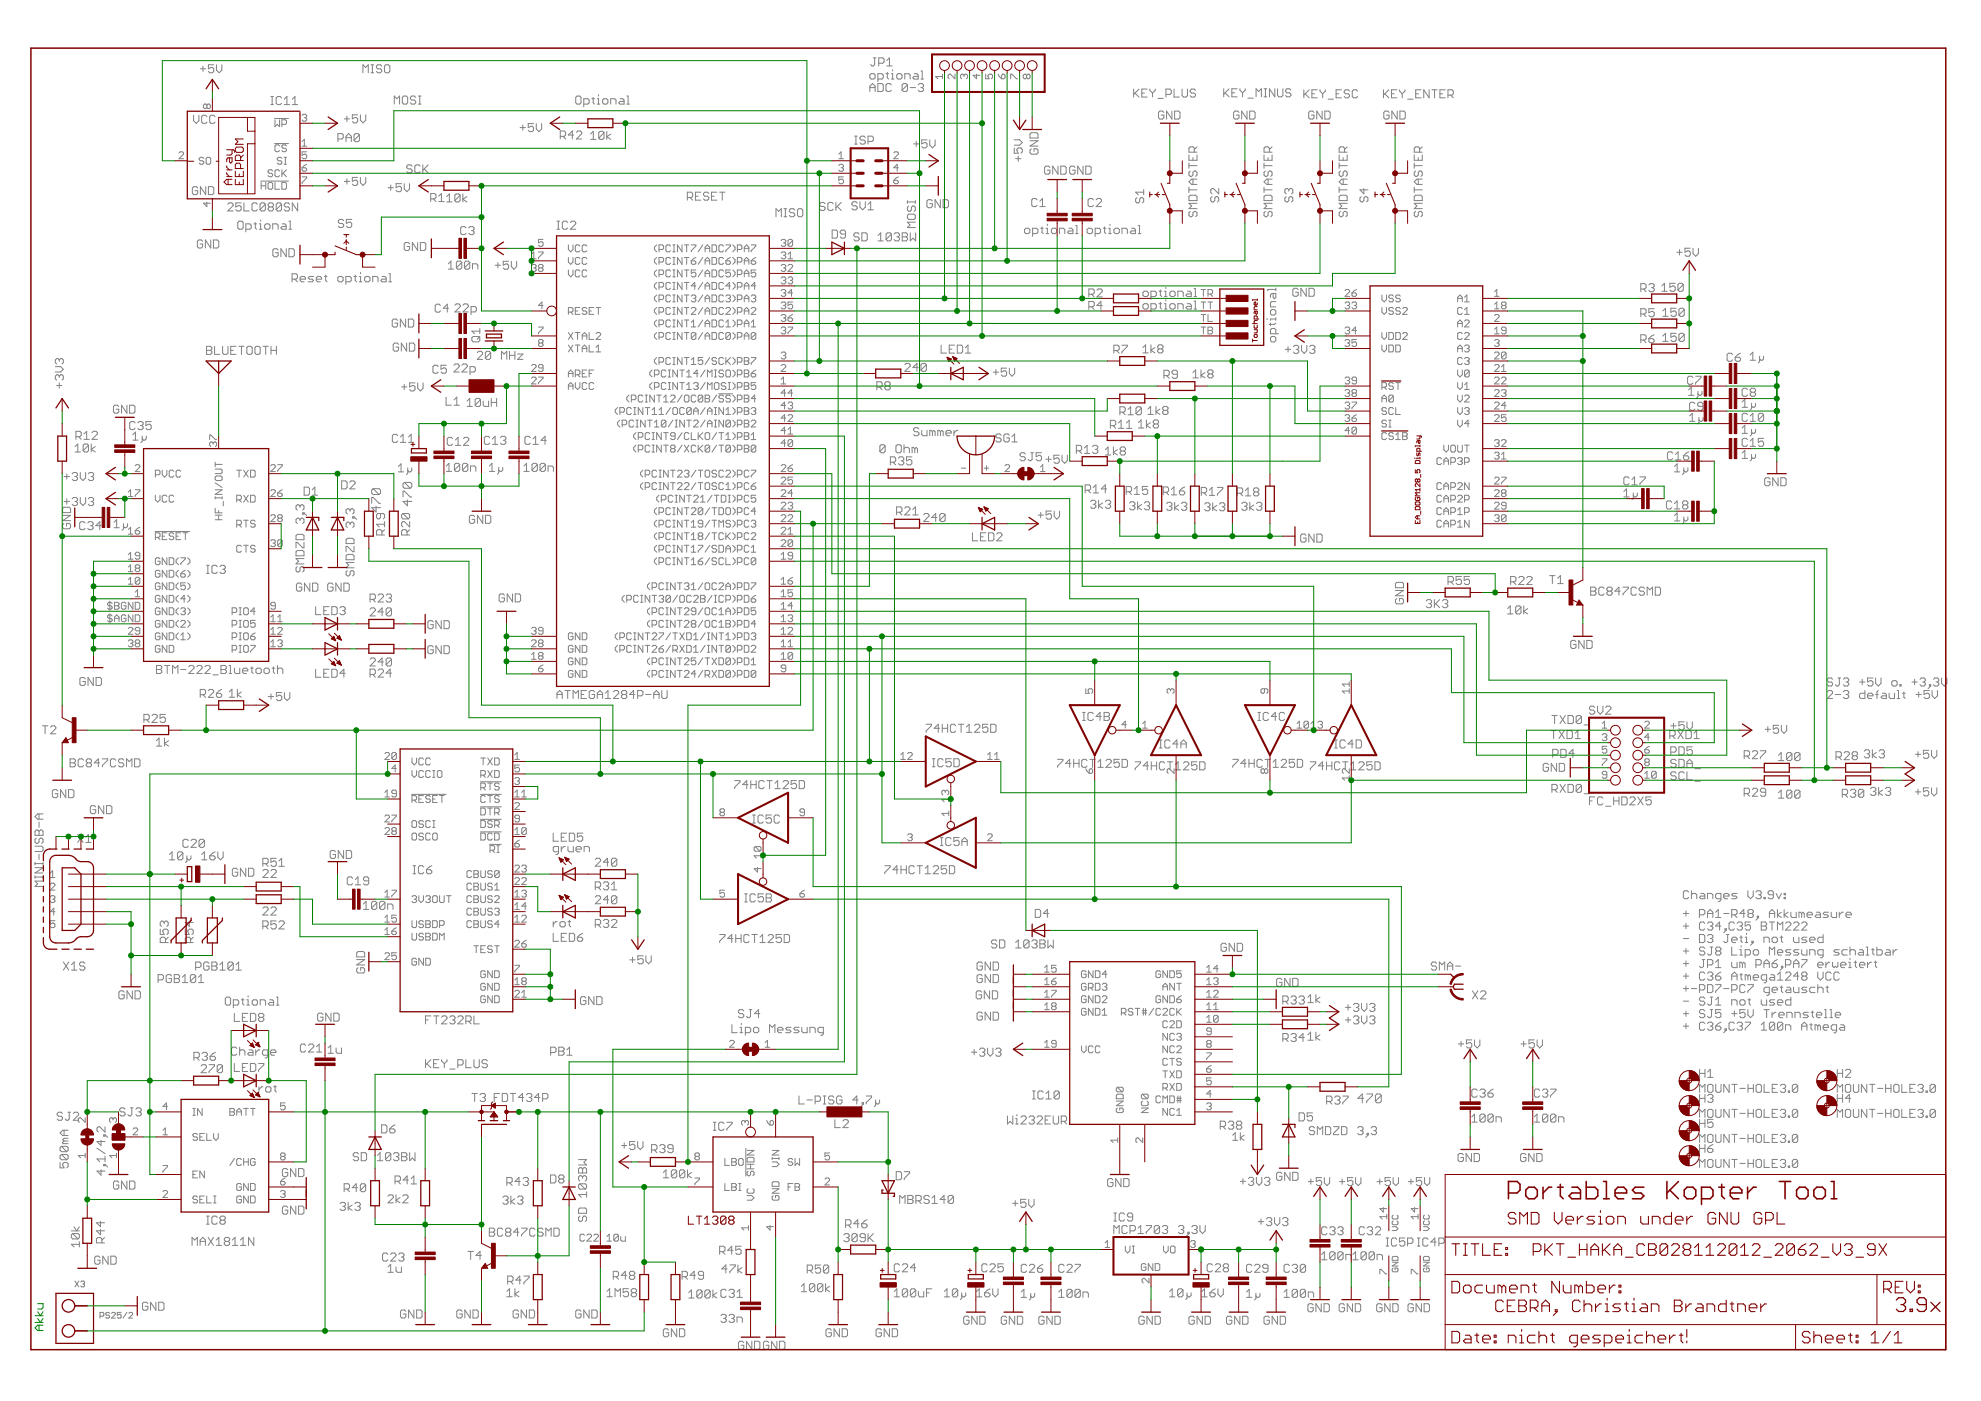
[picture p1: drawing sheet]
<svg xmlns="http://www.w3.org/2000/svg" width="594mm" height="420mm" viewBox="0 0 594 420" stroke-linecap="round" stroke-linejoin="round" font-family="sans-serif">
<g fill="#808080" stroke="#808080" stroke-width=".3">
<path d="M70.6 314l.4 .4z"/>
<path d="M69.8 314h.8z"/>
<path d="M69.8 314l-.4 .4z"/>
<path d="M69.4 314.4v1.7z"/>
<path d="M69.4 316.1l.4 .4z"/>
<path d="M69.8 316.5h.8z"/>
<path d="M70.6 316.5l.4-.4z"/>
<path d="M71.9 314v2.5z"/>
<path d="M71.9 315.3l.4-.5z"/>
<path d="M72.3 314.8h.8z"/>
<path d="M73.1 314.8l.3 .5z"/>
<path d="M73.4 315.3v1.2z"/>
<path d="M74.7 314.8h.8z"/>
<path d="M75.5 314.8l.4 .5z"/>
<path d="M75.9 315.3v1.2z"/>
<path d="M74.7 316.5h1.2z"/>
<path d="M74.3 316.1l.4 .4z"/>
<path d="M74.3 316.1l.4-.4z"/>
<path d="M74.7 315.7h1.2z"/>
<path d="M76.7 314.8v1.7z"/>
<path d="M76.7 315.7l.8-.9z"/>
<path d="M77.5 314.8h.4z"/>
<path d="M79.5 317.3h.4z"/>
<path d="M79.9 317.3l.4-.4z"/>
<path d="M80.3 314.8v2.1z"/>
<path d="M79.1 314.8h1.2z"/>
<path d="M79.1 314.8l-.4 .5z"/>
<path d="M78.7 315.3v.8z"/>
<path d="M78.7 316.1l.4 .4z"/>
<path d="M79.1 316.5h1.2z"/>
<path d="M81.5 316.5h.8z"/>
<path d="M81.1 316.1l.4 .4z"/>
<path d="M81.1 315.3v.8z"/>
<path d="M81.1 315.3l.4-.5z"/>
<path d="M81.5 314.8h.8z"/>
<path d="M82.3 314.8l.4 .5z"/>
<path d="M82.7 315.3v.4z"/>
<path d="M81.1 315.7h1.6z"/>
<path d="M506 267.1l.4 .4z"/>
<path d="M505.2 267.1h.8z"/>
<path d="M505.2 267.1l-.4 .4z"/>
<path d="M504.8 267.5v1.6z"/>
<path d="M504.8 269.1l.4 .4z"/>
<path d="M505.2 269.5h.8z"/>
<path d="M506 269.5l.4-.4z"/>
<path d="M507.2 267.1v2.4z"/>
<path d="M507.2 268.3l.4-.4z"/>
<path d="M507.6 267.9h.8z"/>
<path d="M508.4 267.9l.4 .4z"/>
<path d="M508.8 268.3v1.2z"/>
<path d="M510 267.9h.8z"/>
<path d="M510.8 267.9l.5 .4z"/>
<path d="M511.3 268.3v1.2z"/>
<path d="M510 269.5h1.3z"/>
<path d="M509.6 269.1l.4 .4z"/>
<path d="M509.6 269.1l.4-.4z"/>
<path d="M510 268.7h1.3z"/>
<path d="M512.1 267.9v1.6z"/>
<path d="M512.1 267.9h1.2z"/>
<path d="M513.3 267.9l.4 .4z"/>
<path d="M513.7 268.3v1.2z"/>
<path d="M515.3 270.3h.4z"/>
<path d="M516.1 269.9l-.4 .4z"/>
<path d="M516.1 267.9v2z"/>
<path d="M514.9 267.9h1.2z"/>
<path d="M514.9 267.9l-.4 .4z"/>
<path d="M514.5 268.3v.8z"/>
<path d="M514.5 269.1l.4 .4z"/>
<path d="M514.9 269.5h1.2z"/>
<path d="M517.3 269.5h.8z"/>
<path d="M516.9 269.1l.4 .4z"/>
<path d="M516.9 268.3v.8z"/>
<path d="M516.9 268.3l.4-.4z"/>
<path d="M517.3 267.9h.8z"/>
<path d="M518.1 267.9l.4 .4z"/>
<path d="M518.5 268.3v.4z"/>
<path d="M516.9 268.7h1.6z"/>
<path d="M519.3 269.5h1.2z"/>
<path d="M520.5 269.5l.4-.4z"/>
<path d="M520.5 268.7l.4 .4z"/>
<path d="M519.7 268.7h.8z"/>
<path d="M519.3 268.3l.4 .4z"/>
<path d="M519.3 268.3l.4-.4z"/>
<path d="M519.7 267.9h1.2z"/>
<path d="M524.2 267.1v1.6z"/>
<path d="M524.2 268.7l.8 .8z"/>
<path d="M525 269.5l.8-.8z"/>
<path d="M525.8 267.1v1.6z"/>
<path d="M526.6 267.5l.4-.4z"/>
<path d="M527 267.1h.8z"/>
<path d="M527.8 267.1l.4 .4z"/>
<path d="M528.2 267.5v.4z"/>
<path d="M528.2 267.9l-.4 .4z"/>
<path d="M527.4 268.3h.4z"/>
<path d="M527.8 268.3l.4 .4z"/>
<path d="M528.2 268.7v.4z"/>
<path d="M528.2 269.1l-.4 .4z"/>
<path d="M527 269.5h.8z"/>
<path d="M526.6 269.1l.4 .4z"/>
<path d="M529 269.1v.4z"/>
<path d="M529 269.1h.4z"/>
<path d="M529.4 269.1v.4z"/>
<path d="M529 269.5h.4z"/>
<path d="M530.2 269.1l.4 .4z"/>
<path d="M530.6 269.5h.8z"/>
<path d="M531.4 269.5l.4-.4z"/>
<path d="M531.8 267.5v1.6z"/>
<path d="M531.4 267.1l.4 .4z"/>
<path d="M530.6 267.1h.8z"/>
<path d="M530.6 267.1l-.4 .4z"/>
<path d="M530.2 267.5v.4z"/>
<path d="M530.2 267.9l.4 .4z"/>
<path d="M530.6 268.3h1.2z"/>
<path d="M532.6 267.9l.8 1.6z"/>
<path d="M534.2 267.9l-.8 1.6z"/>
<path d="M535 267.9h.4z"/>
<path d="M535.4 267.9v.4z"/>
<path d="M535 268.3h.4z"/>
<path d="M535 267.9v.4z"/>
<path d="M535 269.1h.4z"/>
<path d="M535.4 269.1v.4z"/>
<path d="M535 269.5h.4z"/>
<path d="M535 269.1v.4z"/>
<path d="M504.8 274h1.6z"/>
<path d="M505.6 273.2v1.6z"/>
<path d="M509.6 272.8v2.4z"/>
<path d="M509.6 272.8h1.2z"/>
<path d="M510.8 272.8l.5 .4z"/>
<path d="M511.3 273.2v.8z"/>
<path d="M511.3 274l-.5 .4z"/>
<path d="M509.6 274.4h1.2z"/>
<path d="M512.1 273.6v1.6z"/>
<path d="M512.1 273.6l.8-.8z"/>
<path d="M512.9 272.8l.8 .8z"/>
<path d="M513.7 273.6v1.6z"/>
<path d="M512.1 274h1.6z"/>
<path d="M514.5 273.6l.8-.8z"/>
<path d="M515.3 272.8v2.4z"/>
<path d="M514.5 275.2h1.6z"/>
<path d="M516.9 274h1.6z"/>
<path d="M519.3 272.8v2.4z"/>
<path d="M519.3 272.8h1.2z"/>
<path d="M520.5 272.8l.4 .4z"/>
<path d="M520.9 273.2v.8z"/>
<path d="M520.9 274l-.4 .4z"/>
<path d="M519.3 274.4h1.2z"/>
<path d="M520.1 274.4l.8 .8z"/>
<path d="M522.9 272.8v2.4z"/>
<path d="M522.9 272.8l-1.2 1.2z"/>
<path d="M521.7 274h1.6z"/>
<path d="M524.2 273.2l.4-.4z"/>
<path d="M524.6 272.8h.8z"/>
<path d="M525.4 272.8l.4 .4z"/>
<path d="M525.8 273.2v.4z"/>
<path d="M525.4 274l.4-.4z"/>
<path d="M525.4 274l.4 .4z"/>
<path d="M525.8 274.4v.4z"/>
<path d="M525.4 275.2l.4-.4z"/>
<path d="M524.6 275.2h.8z"/>
<path d="M524.2 274.8l.4 .4z"/>
<path d="M524.2 274.4v.4z"/>
<path d="M524.2 274.4l.4-.4z"/>
<path d="M524.2 273.6l.4 .4z"/>
<path d="M524.2 273.2v.4z"/>
<path d="M524.6 274h.8z"/>
<path d="M526.6 276l.8-.8z"/>
<path d="M527.4 274.8v.4z"/>
<path d="M527 274.8h.4z"/>
<path d="M527 274.8v.4z"/>
<path d="M527 275.2h.4z"/>
<path d="M530.6 273.6v1.6z"/>
<path d="M531.4 272.8l-.8 .8z"/>
<path d="M531.4 272.8l.8 .8z"/>
<path d="M532.2 273.6v1.6z"/>
<path d="M530.6 274h1.6z"/>
<path d="M533 272.8v2.4z"/>
<path d="M533 274.4l1.2 .8z"/>
<path d="M533 274.4l1.2-.8z"/>
<path d="M535 272.8v2.4z"/>
<path d="M535 274.4l1.2 .8z"/>
<path d="M535 274.4l1.2-.8z"/>
<path d="M537.1 273.6v1.2z"/>
<path d="M537.1 274.8l.4 .4z"/>
<path d="M537.5 275.2h1.2z"/>
<path d="M538.7 273.6v1.6z"/>
<path d="M539.5 273.6v1.6z"/>
<path d="M539.5 273.6h.4z"/>
<path d="M539.9 273.6l.4 .4z"/>
<path d="M540.3 274v1.2z"/>
<path d="M540.7 273.6l-.4 .4z"/>
<path d="M540.7 273.6l.4 .4z"/>
<path d="M541.1 274v1.2z"/>
<path d="M542.3 275.2h.8z"/>
<path d="M541.9 274.8l.4 .4z"/>
<path d="M541.9 274v.8z"/>
<path d="M541.9 274l.4-.4z"/>
<path d="M542.3 273.6h.8z"/>
<path d="M543.1 273.6l.4 .4z"/>
<path d="M543.5 274v.4z"/>
<path d="M541.9 274.4h1.6z"/>
<path d="M544.7 273.6h.8z"/>
<path d="M545.5 273.6l.4 .4z"/>
<path d="M545.9 274v1.2z"/>
<path d="M544.7 275.2h1.2z"/>
<path d="M544.3 274.8l.4 .4z"/>
<path d="M544.3 274.8l.4-.4z"/>
<path d="M544.7 274.4h1.2z"/>
<path d="M546.7 275.2h1.2z"/>
<path d="M548.3 274.8l-.4 .4z"/>
<path d="M547.9 274.4l.4 .4z"/>
<path d="M547.1 274.4h.8z"/>
<path d="M546.7 274l.4 .4z"/>
<path d="M547.1 273.6l-.4 .4z"/>
<path d="M547.1 273.6h1.2z"/>
<path d="M549.2 273.6v1.2z"/>
<path d="M549.2 274.8l.4 .4z"/>
<path d="M549.6 275.2h1.2z"/>
<path d="M550.8 273.6v1.6z"/>
<path d="M551.6 273.6v1.6z"/>
<path d="M551.6 274.4l.8-.8z"/>
<path d="M552.4 273.6h.4z"/>
<path d="M554 275.2h.8z"/>
<path d="M553.6 274.8l.4 .4z"/>
<path d="M553.6 274v.8z"/>
<path d="M553.6 274l.4-.4z"/>
<path d="M554 273.6h.8z"/>
<path d="M554.8 273.6l.4 .4z"/>
<path d="M555.2 274v.4z"/>
<path d="M553.6 274.4h1.6z"/>
<path d="M504.8 277.7h1.6z"/>
<path d="M505.6 276.9v1.6z"/>
<path d="M510.8 276.5l.5 .4z"/>
<path d="M510 276.5h.8z"/>
<path d="M510 276.5l-.4 .4z"/>
<path d="M509.6 276.9v1.6z"/>
<path d="M509.6 278.5l.4 .4z"/>
<path d="M510 278.9h.8z"/>
<path d="M511.3 278.5l-.5 .4z"/>
<path d="M512.1 276.9l.4-.4z"/>
<path d="M512.5 276.5h.8z"/>
<path d="M513.3 276.5l.4 .4z"/>
<path d="M513.7 276.9v.4z"/>
<path d="M513.7 277.3l-.4 .4z"/>
<path d="M512.9 277.7h.4z"/>
<path d="M513.3 277.7l.4 .4z"/>
<path d="M513.7 278.1v.4z"/>
<path d="M513.7 278.5l-.4 .4z"/>
<path d="M512.5 278.9h.8z"/>
<path d="M512.1 278.5l.4 .4z"/>
<path d="M515.7 276.5v2.4z"/>
<path d="M515.7 276.5l-1.2 1.2z"/>
<path d="M514.5 277.7h1.6z"/>
<path d="M516.9 279.7l.8-.8z"/>
<path d="M517.7 278.5v.4z"/>
<path d="M517.3 278.5h.4z"/>
<path d="M517.3 278.5v.4z"/>
<path d="M517.3 278.9h.4z"/>
<path d="M519.7 276.5l.4 .4z"/>
<path d="M518.9 276.5h.8z"/>
<path d="M518.9 276.5l-.4 .4z"/>
<path d="M518.5 276.9v1.6z"/>
<path d="M518.5 278.5l.4 .4z"/>
<path d="M518.9 278.9h.8z"/>
<path d="M520.1 278.5l-.4 .4z"/>
<path d="M520.9 276.9l.4-.4z"/>
<path d="M521.3 276.5h.8z"/>
<path d="M522.1 276.5l.4 .4z"/>
<path d="M522.5 276.9v.4z"/>
<path d="M522.5 277.3l-.4 .4z"/>
<path d="M521.7 277.7h.4z"/>
<path d="M522.1 277.7l.4 .4z"/>
<path d="M522.5 278.1v.4z"/>
<path d="M522.5 278.5l-.4 .4z"/>
<path d="M521.3 278.9h.8z"/>
<path d="M520.9 278.5l.4 .4z"/>
<path d="M523.4 276.5h1.5z"/>
<path d="M523.4 276.5v1.2z"/>
<path d="M523.4 277.7l.8-.4z"/>
<path d="M524.2 277.3h.4z"/>
<path d="M524.6 277.3l.3 .4z"/>
<path d="M524.9 277.7v.8z"/>
<path d="M524.9 278.5l-.3 .4z"/>
<path d="M523.8 278.9h.8z"/>
<path d="M523.4 278.5l.4 .4z"/>
<path d="M528.2 276.5v2.4z"/>
<path d="M528.2 276.5h1.2z"/>
<path d="M529.4 276.5l.4 .4z"/>
<path d="M529.8 276.9v.4z"/>
<path d="M529.8 277.3l-.4 .4z"/>
<path d="M529.4 277.7l.4 .4z"/>
<path d="M529.8 278.1v.4z"/>
<path d="M529.8 278.5l-.4 .4z"/>
<path d="M528.2 278.9h1.2z"/>
<path d="M528.2 277.7h1.2z"/>
<path d="M531.4 276.5v2.4z"/>
<path d="M530.6 276.5h1.6z"/>
<path d="M533 276.5v2.4z"/>
<path d="M533 276.5l.8 .8z"/>
<path d="M533.8 277.3l.8-.8z"/>
<path d="M534.6 276.5v2.4z"/>
<path d="M535.4 278.9h1.7z"/>
<path d="M537.1 277.3l-1.7 1.6z"/>
<path d="M537.1 276.9v.4z"/>
<path d="M536.7 276.5l.4 .4z"/>
<path d="M535.8 276.5h.9z"/>
<path d="M535.8 276.5l-.4 .4z"/>
<path d="M537.9 278.9h1.6z"/>
<path d="M537.9 278.9l1.6-1.6z"/>
<path d="M539.5 276.9v.4z"/>
<path d="M539.1 276.5l.4 .4z"/>
<path d="M538.3 276.5h.8z"/>
<path d="M537.9 276.9l.4-.4z"/>
<path d="M540.3 278.9h1.6z"/>
<path d="M541.9 277.3l-1.6 1.6z"/>
<path d="M541.9 276.9v.4z"/>
<path d="M541.5 276.5l.4 .4z"/>
<path d="M540.7 276.5h.8z"/>
<path d="M540.7 276.5l-.4 .4z"/>
<path d="M504.8 281.5h1.6z"/>
<path d="M509.6 280.3v2.4z"/>
<path d="M509.6 282.7h1.2z"/>
<path d="M510.8 282.7l.5-.4z"/>
<path d="M511.3 280.7v1.6z"/>
<path d="M510.8 280.3l.5 .4z"/>
<path d="M509.6 280.3h1.2z"/>
<path d="M512.1 280.7l.4-.4z"/>
<path d="M512.5 280.3h.8z"/>
<path d="M513.3 280.3l.4 .4z"/>
<path d="M513.7 280.7v.4z"/>
<path d="M513.7 281.1l-.4 .4z"/>
<path d="M512.9 281.5h.4z"/>
<path d="M513.3 281.5l.4 .4z"/>
<path d="M513.7 281.9v.4z"/>
<path d="M513.7 282.3l-.4 .4z"/>
<path d="M512.5 282.7h.8z"/>
<path d="M512.1 282.3l.4 .4z"/>
<path d="M516.9 282.3l.4 .4z"/>
<path d="M517.3 282.7h.4z"/>
<path d="M517.7 282.7l.4-.4z"/>
<path d="M518.1 280.3v2z"/>
<path d="M517.7 280.3h.8z"/>
<path d="M519.7 282.7h.8z"/>
<path d="M519.3 282.3l.4 .4z"/>
<path d="M519.3 281.5v.8z"/>
<path d="M519.3 281.5l.4-.4z"/>
<path d="M519.7 281.1h.8z"/>
<path d="M520.5 281.1l.4 .4z"/>
<path d="M520.9 281.5v.4z"/>
<path d="M519.3 281.9h1.6z"/>
<path d="M522.1 280.7v1.6z"/>
<path d="M522.1 282.3l.4 .4z"/>
<path d="M521.7 281.1h.8z"/>
<path d="M523.4 281.1h.4z"/>
<path d="M523.8 281.1v1.6z"/>
<path d="M523.4 282.7h.8z"/>
<path d="M523.8 279.9v.4z"/>
<path d="M525 283.5l.8-.8z"/>
<path d="M525.8 282.3v.4z"/>
<path d="M525.4 282.3h.4z"/>
<path d="M525.4 282.3v.4z"/>
<path d="M525.4 282.7h.4z"/>
<path d="M529 281.1v1.6z"/>
<path d="M529 281.1h1.2z"/>
<path d="M530.2 281.1l.4 .4z"/>
<path d="M530.6 281.5v1.2z"/>
<path d="M531.8 282.7h.8z"/>
<path d="M533 282.3l-.4 .4z"/>
<path d="M533 281.5v.8z"/>
<path d="M532.6 281.1l.4 .4z"/>
<path d="M531.8 281.1h.8z"/>
<path d="M531.4 281.5l.4-.4z"/>
<path d="M531.4 281.5v.8z"/>
<path d="M531.4 282.3l.4 .4z"/>
<path d="M534.2 280.7v1.6z"/>
<path d="M534.2 282.3l.4 .4z"/>
<path d="M533.8 281.1h.8z"/>
<path d="M537.9 281.1v1.2z"/>
<path d="M537.9 282.3l.4 .4z"/>
<path d="M538.3 282.7h1.2z"/>
<path d="M539.5 281.1v1.6z"/>
<path d="M540.3 282.7h1.2z"/>
<path d="M541.9 282.3l-.4 .4z"/>
<path d="M541.5 281.9l.4 .4z"/>
<path d="M540.7 281.9h.8z"/>
<path d="M540.3 281.5l.4 .4z"/>
<path d="M540.3 281.5l.4-.4z"/>
<path d="M540.7 281.1h1.2z"/>
<path d="M543.1 282.7h.8z"/>
<path d="M542.7 282.3l.4 .4z"/>
<path d="M542.7 281.5v.8z"/>
<path d="M542.7 281.5l.4-.4z"/>
<path d="M543.1 281.1h.8z"/>
<path d="M543.9 281.1l.4 .4z"/>
<path d="M544.3 281.5v.4z"/>
<path d="M542.7 281.9h1.6z"/>
<path d="M546.7 280.3v2.4z"/>
<path d="M545.5 282.7h1.2z"/>
<path d="M545.1 282.3l.4 .4z"/>
<path d="M545.1 281.5v.8z"/>
<path d="M545.1 281.5l.4-.4z"/>
<path d="M545.5 281.1h1.2z"/>
<path d="M504.8 285.2h1.6z"/>
<path d="M505.6 284.4v1.6z"/>
<path d="M510.8 284l.5 .4z"/>
<path d="M510 284h.8z"/>
<path d="M510 284l-.4 .4z"/>
<path d="M509.6 284.4v.4z"/>
<path d="M509.6 284.8l.4 .4z"/>
<path d="M510 285.2h.8z"/>
<path d="M510.8 285.2l.5 .4z"/>
<path d="M511.3 285.6v.4z"/>
<path d="M511.3 286l-.5 .4z"/>
<path d="M510 286.4h.8z"/>
<path d="M509.6 286l.4 .4z"/>
<path d="M512.1 286l.4 .4z"/>
<path d="M512.5 286.4h.4z"/>
<path d="M512.9 286.4l.4-.4z"/>
<path d="M513.3 284v2z"/>
<path d="M512.9 284h.8z"/>
<path d="M514.5 284.4l.4-.4z"/>
<path d="M514.9 284h.8z"/>
<path d="M515.7 284l.4 .4z"/>
<path d="M516.1 284.4v.4z"/>
<path d="M516.1 284.8l-.4 .4z"/>
<path d="M515.7 285.2l.4 .4z"/>
<path d="M516.1 285.6v.4z"/>
<path d="M516.1 286l-.4 .4z"/>
<path d="M514.9 286.4h.8z"/>
<path d="M514.5 286l.4 .4z"/>
<path d="M514.5 285.6v.4z"/>
<path d="M514.5 285.6l.4-.4z"/>
<path d="M514.5 284.8l.4 .4z"/>
<path d="M514.5 284.4v.4z"/>
<path d="M514.9 285.2h.8z"/>
<path d="M519.3 284v2.4z"/>
<path d="M519.3 286.4h1.6z"/>
<path d="M521.7 284.8h.4z"/>
<path d="M522.1 284.8v1.6z"/>
<path d="M521.7 286.4h.8z"/>
<path d="M522.1 283.6v.4z"/>
<path d="M523.4 284.8v2.4z"/>
<path d="M523.4 284.8h1.2z"/>
<path d="M524.6 284.8l.3 .4z"/>
<path d="M524.9 285.2v.8z"/>
<path d="M524.9 286l-.3 .4z"/>
<path d="M523.4 286.4h1.2z"/>
<path d="M526.2 286.4h.8z"/>
<path d="M527.4 286l-.4 .4z"/>
<path d="M527.4 285.2v.8z"/>
<path d="M527 284.8l.4 .4z"/>
<path d="M526.2 284.8h.8z"/>
<path d="M526.2 284.8l-.4 .4z"/>
<path d="M525.8 285.2v.8z"/>
<path d="M525.8 286l.4 .4z"/>
<path d="M530.6 284v2.4z"/>
<path d="M530.6 284l.8 .8z"/>
<path d="M531.4 284.8l.8-.8z"/>
<path d="M532.2 284v2.4z"/>
<path d="M533.4 286.4h.8z"/>
<path d="M533 286l.4 .4z"/>
<path d="M533 285.2v.8z"/>
<path d="M533 285.2l.4-.4z"/>
<path d="M533.4 284.8h.8z"/>
<path d="M534.2 284.8l.4 .4z"/>
<path d="M534.6 285.2v.4z"/>
<path d="M533 285.6h1.6z"/>
<path d="M535.4 286.4h1.3z"/>
<path d="M536.7 286.4l.4-.4z"/>
<path d="M536.7 285.6l.4 .4z"/>
<path d="M535.8 285.6h.9z"/>
<path d="M535.4 285.2l.4 .4z"/>
<path d="M535.4 285.2l.4-.4z"/>
<path d="M535.8 284.8h1.3z"/>
<path d="M537.9 286.4h1.2z"/>
<path d="M539.1 286.4l.4-.4z"/>
<path d="M539.1 285.6l.4 .4z"/>
<path d="M538.3 285.6h.8z"/>
<path d="M537.9 285.2l.4 .4z"/>
<path d="M537.9 285.2l.4-.4z"/>
<path d="M538.3 284.8h1.2z"/>
<path d="M540.3 284.8v1.2z"/>
<path d="M540.3 286l.4 .4z"/>
<path d="M540.7 286.4h1.2z"/>
<path d="M541.9 284.8v1.6z"/>
<path d="M542.7 284.8v1.6z"/>
<path d="M542.7 284.8h1.2z"/>
<path d="M543.9 284.8l.4 .4z"/>
<path d="M544.3 285.2v1.2z"/>
<path d="M545.9 287.2h.4z"/>
<path d="M546.3 287.2l.4-.4z"/>
<path d="M546.7 284.8v2z"/>
<path d="M545.5 284.8h1.2z"/>
<path d="M545.5 284.8l-.4 .4z"/>
<path d="M545.1 285.2v.8z"/>
<path d="M545.1 286l.4 .4z"/>
<path d="M545.5 286.4h1.2z"/>
<path d="M550 286.4h1.2z"/>
<path d="M551.2 286.4l.4-.4z"/>
<path d="M551.2 285.6l.4 .4z"/>
<path d="M550.4 285.6h.8z"/>
<path d="M550 285.2l.4 .4z"/>
<path d="M550 285.2l.4-.4z"/>
<path d="M550.4 284.8h1.2z"/>
<path d="M552.8 284.8h1.2z"/>
<path d="M552.4 285.2l.4-.4z"/>
<path d="M552.4 285.2v.8z"/>
<path d="M552.4 286l.4 .4z"/>
<path d="M552.8 286.4h1.2z"/>
<path d="M554.8 284v2.4z"/>
<path d="M554.8 285.2l.4-.4z"/>
<path d="M555.2 284.8h.8z"/>
<path d="M556 284.8l.4 .4z"/>
<path d="M556.4 285.2v1.2z"/>
<path d="M557.6 284.8h.8z"/>
<path d="M558.4 284.8l.4 .4z"/>
<path d="M558.8 285.2v1.2z"/>
<path d="M557.6 286.4h1.2z"/>
<path d="M557.2 286l.4 .4z"/>
<path d="M557.2 286l.4-.4z"/>
<path d="M557.6 285.6h1.2z"/>
<path d="M559.6 284h.4z"/>
<path d="M560 284v2.4z"/>
<path d="M559.6 286.4h.8z"/>
<path d="M561.6 284.4v1.6z"/>
<path d="M561.6 286l.5 .4z"/>
<path d="M561.2 284.8h.9z"/>
<path d="M562.9 284v2.4z"/>
<path d="M562.9 286.4h1.2z"/>
<path d="M564.1 286.4l.4-.4z"/>
<path d="M564.5 285.2v.8z"/>
<path d="M564.1 284.8l.4 .4z"/>
<path d="M562.9 284.8h1.2z"/>
<path d="M565.7 284.8h.8z"/>
<path d="M566.5 284.8l.4 .4z"/>
<path d="M566.9 285.2v1.2z"/>
<path d="M565.7 286.4h1.2z"/>
<path d="M565.3 286l.4 .4z"/>
<path d="M565.3 286l.4-.4z"/>
<path d="M565.7 285.6h1.2z"/>
<path d="M567.7 284.8v1.6z"/>
<path d="M567.7 285.6l.8-.8z"/>
<path d="M568.5 284.8h.4z"/>
<path d="M504.8 289h1.6z"/>
<path d="M505.6 288.2v1.6z"/>
<path d="M509.6 289.8l.4 .4z"/>
<path d="M510 290.2h.4z"/>
<path d="M510.4 290.2l.4-.4z"/>
<path d="M510.8 287.8v2z"/>
<path d="M510.4 287.8h.9z"/>
<path d="M512.1 287.8v2.4z"/>
<path d="M512.1 287.8h1.2z"/>
<path d="M513.3 287.8l.4 .4z"/>
<path d="M513.7 288.2v.8z"/>
<path d="M513.7 289l-.4 .4z"/>
<path d="M512.1 289.4h1.2z"/>
<path d="M514.5 288.6l.8-.8z"/>
<path d="M515.3 287.8v2.4z"/>
<path d="M514.5 290.2h1.6z"/>
<path d="M519.3 288.6v1.2z"/>
<path d="M519.3 289.8l.4 .4z"/>
<path d="M519.7 290.2h1.2z"/>
<path d="M520.9 288.6v1.6z"/>
<path d="M521.7 288.6v1.6z"/>
<path d="M521.7 288.6h.4z"/>
<path d="M522.1 288.6l.4 .4z"/>
<path d="M522.5 289v1.2z"/>
<path d="M522.5 289l.4-.4z"/>
<path d="M522.9 288.6l.4 .4z"/>
<path d="M523.3 289v1.2z"/>
<path d="M526.6 287.8v2.4z"/>
<path d="M526.6 287.8h1.2z"/>
<path d="M527.8 287.8l.4 .4z"/>
<path d="M528.2 288.2v.8z"/>
<path d="M528.2 289l-.4 .4z"/>
<path d="M526.6 289.4h1.2z"/>
<path d="M529 288.6v1.6z"/>
<path d="M529 288.6l.8-.8z"/>
<path d="M529.8 287.8l.8 .8z"/>
<path d="M530.6 288.6v1.6z"/>
<path d="M529 289h1.6z"/>
<path d="M532.2 288.2l.8-.4z"/>
<path d="M532.2 288.2l-.8 .8z"/>
<path d="M531.4 289v.8z"/>
<path d="M531.4 289.8l.4 .4z"/>
<path d="M531.8 290.2h.8z"/>
<path d="M532.6 290.2l.4-.4z"/>
<path d="M533 289.4v.4z"/>
<path d="M532.6 289l.4 .4z"/>
<path d="M531.4 289h1.2z"/>
<path d="M533.8 291l.8-.8z"/>
<path d="M534.6 289.8v.4z"/>
<path d="M534.2 289.8h.4z"/>
<path d="M534.2 289.8v.4z"/>
<path d="M534.2 290.2h.4z"/>
<path d="M535.4 287.8v2.4z"/>
<path d="M535.4 287.8h1.3z"/>
<path d="M536.7 287.8l.4 .4z"/>
<path d="M537.1 288.2v.8z"/>
<path d="M537.1 289l-.4 .4z"/>
<path d="M535.4 289.4h1.3z"/>
<path d="M537.9 288.6v1.6z"/>
<path d="M537.9 288.6l.8-.8z"/>
<path d="M538.7 287.8l.8 .8z"/>
<path d="M539.5 288.6v1.6z"/>
<path d="M537.9 289h1.6z"/>
<path d="M540.3 287.8h1.6z"/>
<path d="M541.9 287.8v.4z"/>
<path d="M541.9 288.2l-1.6 1.6z"/>
<path d="M540.3 289.8v.4z"/>
<path d="M545.5 290.2h.8z"/>
<path d="M545.1 289.8l.4 .4z"/>
<path d="M545.1 289v.8z"/>
<path d="M545.1 289l.4-.4z"/>
<path d="M545.5 288.6h.8z"/>
<path d="M546.3 288.6l.4 .4z"/>
<path d="M546.7 289v.4z"/>
<path d="M545.1 289.4h1.6z"/>
<path d="M547.6 288.6v1.6z"/>
<path d="M548.3 288.6l-.7 .8z"/>
<path d="M548.3 288.6h.4z"/>
<path d="M549.6 288.6v1.2z"/>
<path d="M549.6 289.8l.4 .4z"/>
<path d="M550 290.2l.4-.4z"/>
<path d="M550.4 289.8l.4 .4z"/>
<path d="M550.8 290.2l.4-.4z"/>
<path d="M551.2 288.6v1.2z"/>
<path d="M552.4 290.2h.8z"/>
<path d="M552 289.8l.4 .4z"/>
<path d="M552 289v.8z"/>
<path d="M552.4 288.6l-.4 .4z"/>
<path d="M552.4 288.6h.8z"/>
<path d="M553.2 288.6l.4 .4z"/>
<path d="M553.6 289v.4z"/>
<path d="M552 289.4h1.6z"/>
<path d="M554.4 288.6h.4z"/>
<path d="M554.8 288.6v1.6z"/>
<path d="M554.4 290.2h.8z"/>
<path d="M554.8 287.4v.4z"/>
<path d="M556.4 288.2v1.6z"/>
<path d="M556.4 289.8l.4 .4z"/>
<path d="M556 288.6h.8z"/>
<path d="M558 290.2h.8z"/>
<path d="M557.6 289.8l.4 .4z"/>
<path d="M557.6 289v.8z"/>
<path d="M557.6 289l.4-.4z"/>
<path d="M558 288.6h.8z"/>
<path d="M558.8 288.6l.4 .4z"/>
<path d="M559.2 289v.4z"/>
<path d="M557.6 289.4h1.6z"/>
<path d="M560 288.6v1.6z"/>
<path d="M560 289.4l.8-.8z"/>
<path d="M560.8 288.6h.4z"/>
<path d="M562.5 288.2v1.6z"/>
<path d="M562.5 289.8l.4 .4z"/>
<path d="M562.1 288.6h.8z"/>
<path d="M504.8 292.7h1.6z"/>
<path d="M505.6 291.9v1.6z"/>
<path d="M510.8 291.5l.5 .4z"/>
<path d="M510 291.5h.8z"/>
<path d="M510 291.5l-.4 .4z"/>
<path d="M509.6 291.9v1.6z"/>
<path d="M509.6 293.5l.4 .4z"/>
<path d="M510 293.9h.8z"/>
<path d="M511.3 293.5l-.5 .4z"/>
<path d="M512.1 291.9l.4-.4z"/>
<path d="M512.5 291.5h.8z"/>
<path d="M513.3 291.5l.4 .4z"/>
<path d="M513.7 291.9v.4z"/>
<path d="M513.7 292.3l-.4 .4z"/>
<path d="M512.9 292.7h.4z"/>
<path d="M513.3 292.7l.4 .4z"/>
<path d="M513.7 293.1v.4z"/>
<path d="M513.7 293.5l-.4 .4z"/>
<path d="M512.5 293.9h.8z"/>
<path d="M512.1 293.5l.4 .4z"/>
<path d="M515.3 291.9l.8-.4z"/>
<path d="M515.3 291.9l-.8 .8z"/>
<path d="M514.5 292.7v.8z"/>
<path d="M514.5 293.5l.4 .4z"/>
<path d="M514.9 293.9h.8z"/>
<path d="M516.1 293.5l-.4 .4z"/>
<path d="M516.1 293.1v.4z"/>
<path d="M515.7 292.7l.4 .4z"/>
<path d="M514.5 292.7h1.2z"/>
<path d="M519.3 292.3v1.6z"/>
<path d="M519.3 292.3l.8-.8z"/>
<path d="M520.1 291.5l.8 .8z"/>
<path d="M520.9 292.3v1.6z"/>
<path d="M519.3 292.7h1.6z"/>
<path d="M522.1 291.9v1.6z"/>
<path d="M522.1 293.5l.4 .4z"/>
<path d="M521.7 292.3h.8z"/>
<path d="M523.4 292.3v1.6z"/>
<path d="M523.4 292.3h.4z"/>
<path d="M523.8 292.3l.4 .4z"/>
<path d="M524.2 292.7v1.2z"/>
<path d="M524.2 292.7l.4-.4z"/>
<path d="M524.6 292.3l.3 .4z"/>
<path d="M524.9 292.7v1.2z"/>
<path d="M526.2 293.9h.8z"/>
<path d="M525.8 293.5l.4 .4z"/>
<path d="M525.8 292.7v.8z"/>
<path d="M525.8 292.7l.4-.4z"/>
<path d="M526.2 292.3h.8z"/>
<path d="M527 292.3l.4 .4z"/>
<path d="M527.4 292.7v.4z"/>
<path d="M525.8 293.1h1.6z"/>
<path d="M529 294.7h.4z"/>
<path d="M529.8 294.3l-.4 .4z"/>
<path d="M529.8 292.3v2z"/>
<path d="M528.6 292.3h1.2z"/>
<path d="M528.6 292.3l-.4 .4z"/>
<path d="M528.2 292.7v.8z"/>
<path d="M528.2 293.5l.4 .4z"/>
<path d="M528.6 293.9h1.2z"/>
<path d="M531 292.3h.8z"/>
<path d="M531.8 292.3l.4 .4z"/>
<path d="M532.2 292.7v1.2z"/>
<path d="M531 293.9h1.2z"/>
<path d="M530.6 293.5l.4 .4z"/>
<path d="M530.6 293.5l.4-.4z"/>
<path d="M531 293.1h1.2z"/>
<path d="M533 292.3l.8-.8z"/>
<path d="M533.8 291.5v2.4z"/>
<path d="M533 293.9h1.6z"/>
<path d="M535.4 293.9h1.7z"/>
<path d="M537.1 292.3l-1.7 1.6z"/>
<path d="M537.1 291.9v.4z"/>
<path d="M536.7 291.5l.4 .4z"/>
<path d="M535.8 291.5h.9z"/>
<path d="M535.8 291.5l-.4 .4z"/>
<path d="M539.1 291.5v2.4z"/>
<path d="M539.1 291.5l-1.2 1.2z"/>
<path d="M537.9 292.7h1.6z"/>
<path d="M540.3 291.9l.4-.4z"/>
<path d="M540.7 291.5h.8z"/>
<path d="M541.5 291.5l.4 .4z"/>
<path d="M541.9 291.9v.4z"/>
<path d="M541.9 292.3l-.4 .4z"/>
<path d="M541.5 292.7l.4 .4z"/>
<path d="M541.9 293.1v.4z"/>
<path d="M541.9 293.5l-.4 .4z"/>
<path d="M540.7 293.9h.8z"/>
<path d="M540.3 293.5l.4 .4z"/>
<path d="M540.3 293.1v.4z"/>
<path d="M540.3 293.1l.4-.4z"/>
<path d="M540.3 292.3l.4 .4z"/>
<path d="M540.3 291.9v.4z"/>
<path d="M540.7 292.7h.8z"/>
<path d="M545.1 291.5v1.6z"/>
<path d="M545.1 293.1l.8 .8z"/>
<path d="M545.9 293.9l.8-.8z"/>
<path d="M546.7 291.5v1.6z"/>
<path d="M548.7 291.5l.4 .4z"/>
<path d="M548 291.5h.7z"/>
<path d="M548 291.5l-.4 .4z"/>
<path d="M547.6 291.9v1.6z"/>
<path d="M547.6 293.5l.4 .4z"/>
<path d="M548 293.9h.7z"/>
<path d="M549.1 293.5l-.4 .4z"/>
<path d="M551.2 291.5l.4 .4z"/>
<path d="M550.4 291.5h.8z"/>
<path d="M550.4 291.5l-.4 .4z"/>
<path d="M550 291.9v1.6z"/>
<path d="M550 293.5l.4 .4z"/>
<path d="M550.4 293.9h.8z"/>
<path d="M551.6 293.5l-.4 .4z"/>
<path d="M504.8 296.5h1.6z"/>
<path d="M505.6 295.7v1.6z"/>
<path d="M507.2 296.5h1.6z"/>
<path d="M509.6 295.3v2.4z"/>
<path d="M509.6 295.3h1.2z"/>
<path d="M510.8 295.3l.5 .4z"/>
<path d="M511.3 295.7v.8z"/>
<path d="M511.3 296.5l-.5 .4z"/>
<path d="M509.6 296.9h1.2z"/>
<path d="M512.1 295.3v2.4z"/>
<path d="M512.1 297.7h1.2z"/>
<path d="M513.7 297.3l-.4 .4z"/>
<path d="M513.7 295.7v1.6z"/>
<path d="M513.3 295.3l.4 .4z"/>
<path d="M512.1 295.3h1.2z"/>
<path d="M514.5 295.3h1.6z"/>
<path d="M516.1 295.3v.4z"/>
<path d="M516.1 295.7l-1.6 1.6z"/>
<path d="M514.5 297.3v.4z"/>
<path d="M516.9 296.5h1.6z"/>
<path d="M519.3 295.3v2.4z"/>
<path d="M519.3 295.3h1.2z"/>
<path d="M520.5 295.3l.4 .4z"/>
<path d="M520.9 295.7v.8z"/>
<path d="M520.9 296.5l-.4 .4z"/>
<path d="M519.3 296.9h1.2z"/>
<path d="M522.9 295.3l.4 .4z"/>
<path d="M522.1 295.3h.8z"/>
<path d="M522.1 295.3l-.4 .4z"/>
<path d="M521.7 295.7v1.6z"/>
<path d="M521.7 297.3l.4 .4z"/>
<path d="M522.1 297.7h.8z"/>
<path d="M522.9 297.7l.4-.4z"/>
<path d="M524.2 295.3h1.6z"/>
<path d="M525.8 295.3v.4z"/>
<path d="M524.2 297.3l1.6-1.6z"/>
<path d="M524.2 297.3v.4z"/>
<path d="M529.8 298.5h.4z"/>
<path d="M530.2 298.5l.4-.4z"/>
<path d="M530.6 296.1v2z"/>
<path d="M529.4 296.1h1.2z"/>
<path d="M529.4 296.1l-.4 .4z"/>
<path d="M529 296.5v.8z"/>
<path d="M529 297.3l.4 .4z"/>
<path d="M529.4 297.7h1.2z"/>
<path d="M531.8 297.7h.8z"/>
<path d="M531.4 297.3l.4 .4z"/>
<path d="M531.4 296.5v.8z"/>
<path d="M531.4 296.5l.4-.4z"/>
<path d="M531.8 296.1h.8z"/>
<path d="M532.6 296.1l.4 .4z"/>
<path d="M533 296.5v.4z"/>
<path d="M531.4 296.9h1.6z"/>
<path d="M534.2 295.7v1.6z"/>
<path d="M534.2 297.3l.4 .4z"/>
<path d="M533.8 296.1h.8z"/>
<path d="M535.8 296.1h.9z"/>
<path d="M536.7 296.1l.4 .4z"/>
<path d="M537.1 296.5v1.2z"/>
<path d="M535.8 297.7h1.3z"/>
<path d="M535.4 297.3l.4 .4z"/>
<path d="M535.4 297.3l.4-.4z"/>
<path d="M535.8 296.9h1.3z"/>
<path d="M537.9 296.1v1.2z"/>
<path d="M537.9 297.3l.4 .4z"/>
<path d="M538.3 297.7h1.2z"/>
<path d="M539.5 296.1v1.6z"/>
<path d="M540.3 297.7h1.2z"/>
<path d="M541.9 297.3l-.4 .4z"/>
<path d="M541.5 296.9l.4 .4z"/>
<path d="M540.7 296.9h.8z"/>
<path d="M540.3 296.5l.4 .4z"/>
<path d="M540.3 296.5l.4-.4z"/>
<path d="M540.7 296.1h1.2z"/>
<path d="M543.1 296.1h1.2z"/>
<path d="M543.1 296.1l-.4 .4z"/>
<path d="M542.7 296.5v.8z"/>
<path d="M542.7 297.3l.4 .4z"/>
<path d="M543.1 297.7h1.2z"/>
<path d="M545.1 295.3v2.4z"/>
<path d="M545.1 296.5l.4-.4z"/>
<path d="M545.5 296.1h.8z"/>
<path d="M546.3 296.1l.4 .4z"/>
<path d="M546.7 296.5v1.2z"/>
<path d="M548 295.7v1.6z"/>
<path d="M548 297.3l.3 .4z"/>
<path d="M547.6 296.1h.7z"/>
<path d="M504.8 300.2h1.6z"/>
<path d="M510.8 299l.5 .4z"/>
<path d="M510 299h.8z"/>
<path d="M510 299l-.4 .4z"/>
<path d="M509.6 299.4v.4z"/>
<path d="M509.6 299.8l.4 .4z"/>
<path d="M510 300.2h.8z"/>
<path d="M510.8 300.2l.5 .4z"/>
<path d="M511.3 300.6v.4z"/>
<path d="M510.8 301.4l.5-.4z"/>
<path d="M510 301.4h.8z"/>
<path d="M509.6 301l.4 .4z"/>
<path d="M512.1 301l.4 .4z"/>
<path d="M512.5 301.4h.4z"/>
<path d="M512.9 301.4l.4-.4z"/>
<path d="M513.3 299v2z"/>
<path d="M512.9 299h.8z"/>
<path d="M514.5 299.8l.8-.8z"/>
<path d="M515.3 299v2.4z"/>
<path d="M514.5 301.4h1.6z"/>
<path d="M519.3 299.8v1.6z"/>
<path d="M519.3 299.8h1.2z"/>
<path d="M520.5 299.8l.4 .4z"/>
<path d="M520.9 300.2v1.2z"/>
<path d="M522.1 301.4h.8z"/>
<path d="M522.9 301.4l.4-.4z"/>
<path d="M523.3 300.2v.8z"/>
<path d="M522.9 299.8l.4 .4z"/>
<path d="M522.1 299.8h.8z"/>
<path d="M522.1 299.8l-.4 .4z"/>
<path d="M521.7 300.2v.8z"/>
<path d="M521.7 301l.4 .4z"/>
<path d="M524.6 299.4v1.6z"/>
<path d="M524.6 301l.4 .4z"/>
<path d="M524.2 299.8h.8z"/>
<path d="M528.2 299.8v1.2z"/>
<path d="M528.2 301l.4 .4z"/>
<path d="M528.6 301.4h1.2z"/>
<path d="M529.8 299.8v1.6z"/>
<path d="M530.6 301.4h1.2z"/>
<path d="M531.8 301.4l.4-.4z"/>
<path d="M531.8 300.6l.4 .4z"/>
<path d="M531 300.6h.8z"/>
<path d="M530.6 300.2l.4 .4z"/>
<path d="M530.6 300.2l.4-.4z"/>
<path d="M531 299.8h1.2z"/>
<path d="M533.4 301.4h.8z"/>
<path d="M533 301l.4 .4z"/>
<path d="M533 300.2v.8z"/>
<path d="M533 300.2l.4-.4z"/>
<path d="M533.4 299.8h.8z"/>
<path d="M534.2 299.8l.4 .4z"/>
<path d="M534.6 300.2v.4z"/>
<path d="M533 300.6h1.6z"/>
<path d="M537.1 299v2.4z"/>
<path d="M535.8 301.4h1.3z"/>
<path d="M535.4 301l.4 .4z"/>
<path d="M535.4 300.2v.8z"/>
<path d="M535.4 300.2l.4-.4z"/>
<path d="M535.8 299.8h1.3z"/>
<path d="M504.8 304h1.6z"/>
<path d="M505.6 303.2v1.6z"/>
<path d="M510.8 302.8l.5 .4z"/>
<path d="M510 302.8h.8z"/>
<path d="M510 302.8l-.4 .4z"/>
<path d="M509.6 303.2v.4z"/>
<path d="M509.6 303.6l.4 .4z"/>
<path d="M510 304h.8z"/>
<path d="M510.8 304l.5 .4z"/>
<path d="M511.3 304.4v.4z"/>
<path d="M511.3 304.8l-.5 .4z"/>
<path d="M510 305.2h.8z"/>
<path d="M509.6 304.8l.4 .4z"/>
<path d="M512.1 304.8l.4 .4z"/>
<path d="M512.5 305.2h.4z"/>
<path d="M512.9 305.2l.4-.4z"/>
<path d="M513.3 302.8v2z"/>
<path d="M512.9 302.8h.8z"/>
<path d="M514.5 302.8h1.6z"/>
<path d="M514.5 302.8v1.2z"/>
<path d="M514.5 304l.8-.4z"/>
<path d="M515.3 303.6h.4z"/>
<path d="M515.7 303.6l.4 .4z"/>
<path d="M516.1 304v.8z"/>
<path d="M516.1 304.8l-.4 .4z"/>
<path d="M514.9 305.2h.8z"/>
<path d="M514.5 304.8l.4 .4z"/>
<path d="M519.3 304h1.6z"/>
<path d="M520.1 303.2v1.6z"/>
<path d="M521.7 302.8h1.6z"/>
<path d="M521.7 302.8v1.2z"/>
<path d="M521.7 304l.8-.4z"/>
<path d="M522.5 303.6h.4z"/>
<path d="M522.9 303.6l.4 .4z"/>
<path d="M523.3 304v.8z"/>
<path d="M523.3 304.8l-.4 .4z"/>
<path d="M522.1 305.2h.8z"/>
<path d="M521.7 304.8l.4 .4z"/>
<path d="M524.2 302.8v1.6z"/>
<path d="M524.2 304.4l.8 .8z"/>
<path d="M525 305.2l.8-.8z"/>
<path d="M525.8 302.8v1.6z"/>
<path d="M529.8 302.8v2.4z"/>
<path d="M529 302.8h1.6z"/>
<path d="M531.4 303.6v1.6z"/>
<path d="M531.4 304.4l.8-.8z"/>
<path d="M532.2 303.6h.4z"/>
<path d="M533.8 305.2h.8z"/>
<path d="M533.4 304.8l.4 .4z"/>
<path d="M533.4 304v.8z"/>
<path d="M533.8 303.6l-.4 .4z"/>
<path d="M533.8 303.6h.8z"/>
<path d="M534.6 303.6l.4 .4z"/>
<path d="M535 304v.4z"/>
<path d="M533.4 304.4h1.6z"/>
<path d="M535.8 303.6v1.6z"/>
<path d="M535.8 303.6h1.3z"/>
<path d="M537.1 303.6l.4 .4z"/>
<path d="M537.5 304v1.2z"/>
<path d="M538.3 303.6v1.6z"/>
<path d="M538.3 303.6h1.2z"/>
<path d="M539.5 303.6l.4 .4z"/>
<path d="M539.9 304v1.2z"/>
<path d="M540.7 305.2h1.2z"/>
<path d="M541.9 305.2l.4-.4z"/>
<path d="M541.9 304.4l.4 .4z"/>
<path d="M541.1 304.4h.8z"/>
<path d="M540.7 304l.4 .4z"/>
<path d="M540.7 304l.4-.4z"/>
<path d="M541.1 303.6h1.2z"/>
<path d="M543.5 303.2v1.6z"/>
<path d="M543.5 304.8l.4 .4z"/>
<path d="M543.1 303.6h.8z"/>
<path d="M545.1 305.2h.8z"/>
<path d="M544.7 304.8l.4 .4z"/>
<path d="M544.7 304v.8z"/>
<path d="M544.7 304l.4-.4z"/>
<path d="M545.1 303.6h.8z"/>
<path d="M545.9 303.6l.4 .4z"/>
<path d="M546.3 304v.4z"/>
<path d="M544.7 304.4h1.6z"/>
<path d="M547.1 302.8h.4z"/>
<path d="M547.5 302.8v2.4z"/>
<path d="M547.1 305.2h.8z"/>
<path d="M548.8 302.8h.4z"/>
<path d="M549.2 302.8v2.4z"/>
<path d="M548.8 305.2h.8z"/>
<path d="M550.8 305.2h.8z"/>
<path d="M550.4 304.8l.4 .4z"/>
<path d="M550.4 304v.8z"/>
<path d="M550.4 304l.4-.4z"/>
<path d="M550.8 303.6h.8z"/>
<path d="M551.6 303.6l.4 .4z"/>
<path d="M552 304v.4z"/>
<path d="M550.4 304.4h1.6z"/>
<path d="M504.8 307.7h1.6z"/>
<path d="M505.6 306.9v1.6z"/>
<path d="M510.8 306.6l.5 .3z"/>
<path d="M510 306.6h.8z"/>
<path d="M509.6 306.9l.4-.3z"/>
<path d="M509.6 306.9v1.6z"/>
<path d="M509.6 308.5l.4 .4z"/>
<path d="M510 308.9h.8z"/>
<path d="M510.8 308.9l.5-.4z"/>
<path d="M512.1 306.9l.4-.3z"/>
<path d="M512.5 306.6h.8z"/>
<path d="M513.3 306.6l.4 .3z"/>
<path d="M513.7 306.9v.4z"/>
<path d="M513.7 307.3l-.4 .4z"/>
<path d="M512.9 307.7h.4z"/>
<path d="M513.3 307.7l.4 .4z"/>
<path d="M513.7 308.1v.4z"/>
<path d="M513.7 308.5l-.4 .4z"/>
<path d="M512.5 308.9h.8z"/>
<path d="M512.1 308.5l.4 .4z"/>
<path d="M515.3 306.9l.8-.3z"/>
<path d="M515.3 306.9l-.8 .8z"/>
<path d="M514.5 307.7v.8z"/>
<path d="M514.5 308.5l.4 .4z"/>
<path d="M514.9 308.9h.8z"/>
<path d="M515.7 308.9l.4-.4z"/>
<path d="M516.1 308.1v.4z"/>
<path d="M515.7 307.7l.4 .4z"/>
<path d="M514.5 307.7h1.2z"/>
<path d="M516.9 309.7l.8-.8z"/>
<path d="M517.7 308.5v.4z"/>
<path d="M517.3 308.5h.4z"/>
<path d="M517.3 308.5v.4z"/>
<path d="M517.3 308.9h.4z"/>
<path d="M519.7 306.6l.4 .3z"/>
<path d="M518.9 306.6h.8z"/>
<path d="M518.5 306.9l.4-.3z"/>
<path d="M518.5 306.9v1.6z"/>
<path d="M518.5 308.5l.4 .4z"/>
<path d="M518.9 308.9h.8z"/>
<path d="M519.7 308.9l.4-.4z"/>
<path d="M520.9 306.9l.4-.3z"/>
<path d="M521.3 306.6h.8z"/>
<path d="M522.1 306.6l.4 .3z"/>
<path d="M522.5 306.9v.4z"/>
<path d="M522.5 307.3l-.4 .4z"/>
<path d="M521.7 307.7h.4z"/>
<path d="M522.1 307.7l.4 .4z"/>
<path d="M522.5 308.1v.4z"/>
<path d="M522.5 308.5l-.4 .4z"/>
<path d="M521.3 308.9h.8z"/>
<path d="M520.9 308.5l.4 .4z"/>
<path d="M523.4 306.6h1.5z"/>
<path d="M524.9 306.6v.3z"/>
<path d="M524.9 306.9l-1.5 1.6z"/>
<path d="M523.4 308.5v.4z"/>
<path d="M528.2 307.3l.8-.7z"/>
<path d="M529 306.6v2.3z"/>
<path d="M528.2 308.9h1.6z"/>
<path d="M530.6 306.9v1.6z"/>
<path d="M530.6 306.9l.4-.3z"/>
<path d="M531 306.6h.8z"/>
<path d="M531.8 306.6l.4 .3z"/>
<path d="M532.2 306.9v1.6z"/>
<path d="M531.8 308.9l.4-.4z"/>
<path d="M531 308.9h.8z"/>
<path d="M530.6 308.5l.4 .4z"/>
<path d="M532.2 306.9l-1.6 1.6z"/>
<path d="M533 306.9v1.6z"/>
<path d="M533 306.9l.4-.3z"/>
<path d="M533.4 306.6h.8z"/>
<path d="M534.2 306.6l.4 .3z"/>
<path d="M534.6 306.9v1.6z"/>
<path d="M534.6 308.5l-.4 .4z"/>
<path d="M533.4 308.9h.8z"/>
<path d="M533 308.5l.4 .4z"/>
<path d="M533 308.5l1.6-1.6z"/>
<path d="M535.4 307.3v1.6z"/>
<path d="M535.4 307.3h1.3z"/>
<path d="M536.7 307.3l.4 .4z"/>
<path d="M537.1 307.7v1.2z"/>
<path d="M540.3 307.3v1.6z"/>
<path d="M540.3 307.3l.8-.7z"/>
<path d="M541.1 306.6l.8 .7z"/>
<path d="M541.9 307.3v1.6z"/>
<path d="M540.3 307.7h1.6z"/>
<path d="M543.1 306.9v1.6z"/>
<path d="M543.1 308.5l.4 .4z"/>
<path d="M542.7 307.3h.8z"/>
<path d="M544.3 307.3v1.6z"/>
<path d="M544.3 307.3h.4z"/>
<path d="M544.7 307.3l.4 .4z"/>
<path d="M545.1 307.7v1.2z"/>
<path d="M545.1 307.7l.4-.4z"/>
<path d="M545.5 307.3l.4 .4z"/>
<path d="M545.9 307.7v1.2z"/>
<path d="M547.1 308.9h.8z"/>
<path d="M546.7 308.5l.4 .4z"/>
<path d="M546.7 307.7v.8z"/>
<path d="M547.1 307.3l-.4 .4z"/>
<path d="M547.1 307.3h.8z"/>
<path d="M547.9 307.3l.4 .4z"/>
<path d="M548.3 307.7v.4z"/>
<path d="M546.7 308.1h1.6z"/>
<path d="M550 309.7h.4z"/>
<path d="M550.4 309.7l.4-.4z"/>
<path d="M550.8 307.3v2z"/>
<path d="M549.6 307.3h1.2z"/>
<path d="M549.6 307.3l-.4 .4z"/>
<path d="M549.2 307.7v.8z"/>
<path d="M549.2 308.5l.4 .4z"/>
<path d="M549.6 308.9h1.2z"/>
<path d="M552 307.3h.8z"/>
<path d="M552.8 307.3l.4 .4z"/>
<path d="M553.2 307.7v1.2z"/>
<path d="M552 308.9h1.2z"/>
<path d="M551.6 308.5l.4 .4z"/>
<path d="M551.6 308.5l.4-.4z"/>
<path d="M552 308.1h1.2z"/>
<path d="M382.6 101.3v.8z"/>
<path d="M382.2 100.9l.4 .4z"/>
<path d="M381.4 100.9h.8z"/>
<path d="M381.4 100.9l-.4 .4z"/>
<path d="M381 101.3v.8z"/>
<path d="M381 102.1l.4 .4z"/>
<path d="M381.4 102.5h.8z"/>
<path d="M382.2 102.5l.4-.4z"/>
<path d="M381 100.1h2.4z"/>
<path d="M381 98.9v1.2z"/>
<path d="M381.4 98.5l-.4 .4z"/>
<path d="M381.4 98.5h.8z"/>
<path d="M382.2 98.5l.4 .4z"/>
<path d="M382.6 98.9v1.2z"/>
<path d="M380.6 97.3h1.6z"/>
<path d="M382.2 97.3l.4-.4z"/>
<path d="M381 96.9v.8z"/>
<path d="M381 95.7v.4z"/>
<path d="M381 95.7h1.6z"/>
<path d="M382.6 95.3v.8z"/>
<path d="M379.8 95.7h.4z"/>
<path d="M382.6 93.3v.8z"/>
<path d="M382.2 92.9l.4 .4z"/>
<path d="M381.4 92.9h.8z"/>
<path d="M381.4 92.9l-.4 .4z"/>
<path d="M381 93.3v.8z"/>
<path d="M381 94.1l.4 .4z"/>
<path d="M381.4 94.5h.8z"/>
<path d="M382.2 94.5l.4-.4z"/>
<path d="M381 92h1.6z"/>
<path d="M381 90.8v1.2z"/>
<path d="M381.4 90.4l-.4 .4z"/>
<path d="M381.4 90.4h1.2z"/>
<path d="M381 88.4v.8z"/>
<path d="M381.4 88l-.4 .4z"/>
<path d="M381.4 88h1.2z"/>
<path d="M382.6 88v1.2z"/>
<path d="M382.2 89.6l.4-.4z"/>
<path d="M381.8 89.2l.4 .4z"/>
<path d="M381.8 88v1.2z"/>
<path d="M380.2 86.8v.4z"/>
<path d="M380.2 86.8h2.4z"/>
<path d="M382.6 86.4v.8z"/>
<path d="M143.1 107.8h1.6z"/>
<path d="M144.7 106.2l-1.6 1.6z"/>
<path d="M144.7 105.8v.4z"/>
<path d="M144.3 105.4l.4 .4z"/>
<path d="M143.5 105.4h.8z"/>
<path d="M143.1 105.8l.4-.4z"/>
<path d="M145.5 105.8v1.6z"/>
<path d="M145.5 105.8l.4-.4z"/>
<path d="M145.9 105.4h.8z"/>
<path d="M146.7 105.4l.4 .4z"/>
<path d="M147.1 105.8v1.6z"/>
<path d="M147.1 107.4l-.4 .4z"/>
<path d="M145.9 107.8h.8z"/>
<path d="M145.5 107.4l.4 .4z"/>
<path d="M145.5 107.4l1.6-1.6z"/>
<path d="M150.4 105.4v2.4z"/>
<path d="M150.4 105.4l.8 .8z"/>
<path d="M151.2 106.2l.8-.8z"/>
<path d="M152 105.4v2.4z"/>
<path d="M152.8 105.4v2.4z"/>
<path d="M152.8 106.6h1.6z"/>
<path d="M154.4 105.4v2.4z"/>
<path d="M155.2 106.2h1.6z"/>
<path d="M156.8 106.2l-1.6 1.6z"/>
<path d="M155.2 107.8h1.6z"/>
<path d="M134 59l.8-.8z"/>
<path d="M134.8 58.2v2.4z"/>
<path d="M134 60.6h1.6z"/>
<path d="M136.4 58.6v1.6z"/>
<path d="M136.8 58.2l-.4 .4z"/>
<path d="M136.8 58.2h.8z"/>
<path d="M137.6 58.2l.4 .4z"/>
<path d="M138 58.6v1.6z"/>
<path d="M138 60.2l-.4 .4z"/>
<path d="M136.8 60.6h.8z"/>
<path d="M136.4 60.2l.4 .4z"/>
<path d="M138 58.6l-1.6 1.6z"/>
<path d="M138.8 58.2v2.4z"/>
<path d="M138.8 59.8l1.2 .8z"/>
<path d="M138.8 59.8l1.2-.8z"/>
<path d="M136.4 93.6h1.6z"/>
<path d="M136.4 93.6l1.6-1.7z"/>
<path d="M138 91.5v.4z"/>
<path d="M137.6 91.1l.4 .4z"/>
<path d="M136.8 91.1h.8z"/>
<path d="M136.8 91.1l-.4 .4z"/>
<path d="M138.8 93.6h1.6z"/>
<path d="M138.8 93.6l1.6-1.7z"/>
<path d="M140.4 91.5v.4z"/>
<path d="M140 91.1l.4 .4z"/>
<path d="M139.2 91.1h.8z"/>
<path d="M139.2 91.1l-.4 .4z"/>
<path d="M141.3 91.9v2.5z"/>
<path d="M141.3 91.9h1.1z"/>
<path d="M142.4 91.9l.5 .4z"/>
<path d="M142.9 92.3v.9z"/>
<path d="M142.9 93.2l-.5 .4z"/>
<path d="M141.3 93.6h1.1z"/>
<path d="M136.1 111.6h1.6z"/>
<path d="M137.7 110l-1.6 1.6z"/>
<path d="M137.7 109.6v.4z"/>
<path d="M137.3 109.2l.4 .4z"/>
<path d="M136.5 109.2h.8z"/>
<path d="M136.5 109.2l-.4 .4z"/>
<path d="M138.5 111.6h1.6z"/>
<path d="M138.5 111.6l1.6-1.6z"/>
<path d="M140.1 109.6v.4z"/>
<path d="M139.7 109.2l.4 .4z"/>
<path d="M138.9 109.2h.8z"/>
<path d="M138.9 109.2l-.4 .4z"/>
<path d="M140.9 110v2.4z"/>
<path d="M140.9 110h1.3z"/>
<path d="M142.2 110l.4 .4z"/>
<path d="M142.6 110.4v.8z"/>
<path d="M142.2 111.6l.4-.4z"/>
<path d="M140.9 111.6h1.3z"/>
<path d="M499.1 85l-.7 .8z"/>
<path d="M499.1 85v2.4z"/>
<path d="M498.4 87.4h1.5z"/>
<path d="M500.8 85h1.6z"/>
<path d="M500.8 85v1.2z"/>
<path d="M500.8 86.2l.8-.4z"/>
<path d="M501.6 85.8h.4z"/>
<path d="M502 85.8l.4 .4z"/>
<path d="M502.4 86.2v.8z"/>
<path d="M502.4 87l-.4 .4z"/>
<path d="M501.2 87.4h.8z"/>
<path d="M500.8 87l.4 .4z"/>
<path d="M503.2 85.4v1.6z"/>
<path d="M503.2 85.4l.4-.4z"/>
<path d="M503.6 85h.8z"/>
<path d="M504.4 85l.4 .4z"/>
<path d="M504.8 85.4v1.6z"/>
<path d="M504.8 87l-.4 .4z"/>
<path d="M503.6 87.4h.8z"/>
<path d="M503.2 87l.4 .4z"/>
<path d="M503.2 87l1.6-1.6z"/>
<path d="M498.7 93.3l.8-.8z"/>
<path d="M499.5 92.5v2.4z"/>
<path d="M498.7 94.9h1.5z"/>
<path d="M501.1 92.5h1.6z"/>
<path d="M501.1 92.5v1.2z"/>
<path d="M501.1 93.7l.8-.4z"/>
<path d="M501.9 93.3h.4z"/>
<path d="M502.3 93.3l.4 .4z"/>
<path d="M502.7 93.7v.8z"/>
<path d="M502.7 94.5l-.4 .4z"/>
<path d="M501.5 94.9h.8z"/>
<path d="M501.1 94.5l.4 .4z"/>
<path d="M503.5 92.9v1.6z"/>
<path d="M503.5 92.9l.4-.4z"/>
<path d="M503.9 92.5h.8z"/>
<path d="M504.7 92.5l.4 .4z"/>
<path d="M505.1 92.9v1.6z"/>
<path d="M505.1 94.5l-.4 .4z"/>
<path d="M503.9 94.9h.8z"/>
<path d="M503.5 94.5l.4 .4z"/>
<path d="M503.5 94.5l1.6-1.6z"/>
<path d="M498.7 100.8l.8-.8z"/>
<path d="M499.5 100v2.4z"/>
<path d="M498.7 102.4h1.5z"/>
<path d="M501.1 100h1.6z"/>
<path d="M501.1 100v1.2z"/>
<path d="M501.1 101.2l.8-.4z"/>
<path d="M501.9 100.8h.4z"/>
<path d="M502.3 100.8l.4 .4z"/>
<path d="M502.7 101.2v.8z"/>
<path d="M502.7 102l-.4 .4z"/>
<path d="M501.5 102.4h.8z"/>
<path d="M501.1 102l.4 .4z"/>
<path d="M503.5 100.4v1.6z"/>
<path d="M503.5 100.4l.4-.4z"/>
<path d="M503.9 100h.8z"/>
<path d="M504.7 100l.4 .4z"/>
<path d="M505.1 100.4v1.6z"/>
<path d="M505.1 102l-.4 .4z"/>
<path d="M503.9 102.4h.8z"/>
<path d="M503.5 102l.4 .4z"/>
<path d="M503.5 102l1.6-1.6z"/>
<path d="M524.8 106.4l.8-.8z"/>
<path d="M525.6 105.6v2.4z"/>
<path d="M524.8 108h1.6z"/>
<path d="M527.7 106.8v.8z"/>
<path d="M527.7 107.6l.4 .4z"/>
<path d="M528.1 108h.4z"/>
<path d="M528.9 107.6l-.4 .4z"/>
<path d="M528.9 106.8v.8z"/>
<path d="M527.7 107.6v.8z"/>
<path d="M527.3 108.8l.4-.4z"/>
<path d="M522.4 120.5l.9-.8z"/>
<path d="M523.3 119.7v2.5z"/>
<path d="M522.4 122.2h1.7z"/>
<path d="M525.3 120.9v.8z"/>
<path d="M525.3 121.7l.4 .5z"/>
<path d="M525.7 122.2h.4z"/>
<path d="M526.1 122.2l.4-.5z"/>
<path d="M526.5 120.9v.8z"/>
<path d="M525.3 121.7v.9z"/>
<path d="M525.3 122.6l-.4 .4z"/>
<path d="M522.4 128.4l.9-.9z"/>
<path d="M523.3 127.5v2.5z"/>
<path d="M522.4 130h1.7z"/>
<path d="M525.3 128.8v.8z"/>
<path d="M525.3 129.6l.4 .4z"/>
<path d="M525.7 130h.4z"/>
<path d="M526.1 130l.4-.4z"/>
<path d="M526.5 128.8v.8z"/>
<path d="M525.3 129.6v.8z"/>
<path d="M525.3 130.4l-.4 .4z"/>
<path d="M506.4 116.9l.8-.8z"/>
<path d="M507.2 116.1v2.5z"/>
<path d="M506.4 118.6h1.6z"/>
<path d="M509.2 117.3v.9z"/>
<path d="M509.2 118.2l.4 .4z"/>
<path d="M509.6 118.6h.4z"/>
<path d="M510 118.6l.4-.4z"/>
<path d="M510.4 117.3v.9z"/>
<path d="M509.2 118.2v.8z"/>
<path d="M508.8 119.4l.4-.4z"/>
<path d="M506.7 124.8l.8-.9z"/>
<path d="M507.5 123.9v2.5z"/>
<path d="M506.7 126.4h1.6z"/>
<path d="M509.5 125.2v.8z"/>
<path d="M509.5 126l.4 .4z"/>
<path d="M509.9 126.4h.4z"/>
<path d="M510.3 126.4l.4-.4z"/>
<path d="M510.7 125.2v.8z"/>
<path d="M509.5 126v.8z"/>
<path d="M509.5 126.8l-.4 .4z"/>
<path d="M522.4 135.9l.9-.8z"/>
<path d="M523.3 135.1v2.4z"/>
<path d="M522.4 137.5h1.7z"/>
<path d="M525.3 136.3v.8z"/>
<path d="M525.3 137.1l.4 .4z"/>
<path d="M525.7 137.5h.4z"/>
<path d="M526.1 137.5l.4-.4z"/>
<path d="M526.5 136.3v.8z"/>
<path d="M525.3 137.1v.8z"/>
<path d="M525.3 137.9l-.4 .4z"/>
<path d="M502.1 154.6l.9-.8z"/>
<path d="M503 153.8v2.4z"/>
<path d="M502.1 156.2h1.7z"/>
<path d="M505 155v.8z"/>
<path d="M505 155.8l.4 .4z"/>
<path d="M505.4 156.2h.4z"/>
<path d="M505.8 156.2l.4-.4z"/>
<path d="M506.2 155v.8z"/>
<path d="M505 155.8v.8z"/>
<path d="M505 156.6l-.4 .4z"/>
<path d="M502.1 139.9l.9-.8z"/>
<path d="M503 139.1v2.4z"/>
<path d="M502.1 141.5h1.7z"/>
<path d="M505 140.3v.8z"/>
<path d="M505 141.1l.4 .4z"/>
<path d="M505.4 141.5h.4z"/>
<path d="M505.8 141.5l.4-.4z"/>
<path d="M506.2 140.3v.8z"/>
<path d="M505 141.1v.8z"/>
<path d="M505 141.9l-.4 .4z"/>
<path d="M388.9 86.5l.4 .4z"/>
<path d="M388.1 86.5h.8z"/>
<path d="M388.1 86.5l-.4 .4z"/>
<path d="M387.7 86.9v1.6z"/>
<path d="M387.7 88.5l.4 .4z"/>
<path d="M388.1 88.9h.8z"/>
<path d="M389.3 88.5l-.4 .4z"/>
<path d="M389.3 87.6v.9z"/>
<path d="M388.5 87.6h.8z"/>
<path d="M390.1 86.5v2.4z"/>
<path d="M390.1 86.5l1.6 2.4z"/>
<path d="M391.7 86.5v2.4z"/>
<path d="M392.6 86.5v2.4z"/>
<path d="M392.6 88.9h1.2z"/>
<path d="M394.1 88.5l-.3 .4z"/>
<path d="M394.1 86.9v1.6z"/>
<path d="M393.8 86.5l.3 .4z"/>
<path d="M392.6 86.5h1.2z"/>
<path d="M530.4 143.3l.4 .4z"/>
<path d="M529.6 143.3h.8z"/>
<path d="M529.6 143.3l-.4 .4z"/>
<path d="M529.2 143.7v1.6z"/>
<path d="M529.2 145.3l.4 .4z"/>
<path d="M529.6 145.7h.8z"/>
<path d="M530.4 145.7l.4-.4z"/>
<path d="M530.8 144.5v.8z"/>
<path d="M530 144.5h.8z"/>
<path d="M531.6 143.3v2.4z"/>
<path d="M531.6 143.3l1.6 2.4z"/>
<path d="M533.2 143.3v2.4z"/>
<path d="M534 143.3v2.4z"/>
<path d="M534 145.7h1.2z"/>
<path d="M535.2 145.7l.4-.4z"/>
<path d="M535.6 143.7v1.6z"/>
<path d="M535.2 143.3l.4 .4z"/>
<path d="M534 143.3h1.2z"/>
<path d="M372.4 151l.4-.4z"/>
<path d="M372.8 150.6h.8z"/>
<path d="M373.6 150.6l.4 .4z"/>
<path d="M374 151v.4z"/>
<path d="M374 151.4l-.4 .4z"/>
<path d="M373.2 151.8h.4z"/>
<path d="M373.6 151.8l.4 .4z"/>
<path d="M374 152.2v.4z"/>
<path d="M374 152.6l-.4 .4z"/>
<path d="M372.8 153h.8z"/>
<path d="M372.4 152.6l.4 .4z"/>
<path d="M374.8 150.6v2.4z"/>
<path d="M374.8 152.2l1.2 .8z"/>
<path d="M374.8 152.2l1.2-.8z"/>
<path d="M376.8 151l.4-.4z"/>
<path d="M377.2 150.6h.8z"/>
<path d="M378 150.6l.4 .4z"/>
<path d="M378.4 151v.4z"/>
<path d="M378.4 151.4l-.4 .4z"/>
<path d="M377.6 151.8h.4z"/>
<path d="M378 151.8l.4 .4z"/>
<path d="M378.4 152.2v.4z"/>
<path d="M378.4 152.6l-.4 .4z"/>
<path d="M377.2 153h.8z"/>
<path d="M376.8 152.6l.4 .4z"/>
<path d="M361.3 151.2l.4-.4z"/>
<path d="M361.7 150.8h.8z"/>
<path d="M362.5 150.8l.4 .4z"/>
<path d="M362.9 151.2v.4z"/>
<path d="M362.9 151.6l-.4 .4z"/>
<path d="M362.1 152h.4z"/>
<path d="M362.5 152l.4 .4z"/>
<path d="M362.9 152.4v.4z"/>
<path d="M362.5 153.2l.4-.4z"/>
<path d="M361.7 153.2h.8z"/>
<path d="M361.3 152.8l.4 .4z"/>
<path d="M363.7 150.8v2.4z"/>
<path d="M363.7 152.4l1.2 .8z"/>
<path d="M363.7 152.4l1.2-.8z"/>
<path d="M365.7 151.2l.4-.4z"/>
<path d="M366.1 150.8h.8z"/>
<path d="M366.9 150.8l.4 .4z"/>
<path d="M367.3 151.2v.4z"/>
<path d="M367.3 151.6l-.4 .4z"/>
<path d="M366.5 152h.4z"/>
<path d="M366.9 152l.4 .4z"/>
<path d="M367.3 152.4v.4z"/>
<path d="M366.9 153.2l.4-.4z"/>
<path d="M366.1 153.2h.8z"/>
<path d="M365.7 152.8l.4 .4z"/>
<path d="M349.9 151l.4-.4z"/>
<path d="M350.3 150.6h.7z"/>
<path d="M351 150.6l.4 .4z"/>
<path d="M351.4 151v.4z"/>
<path d="M351 151.8l.4-.4z"/>
<path d="M350.7 151.8h.3z"/>
<path d="M351 151.8l.4 .4z"/>
<path d="M351.4 152.2v.4z"/>
<path d="M351.4 152.6l-.4 .4z"/>
<path d="M350.3 153h.7z"/>
<path d="M349.9 152.6l.4 .4z"/>
<path d="M352.3 150.6v2.4z"/>
<path d="M352.3 152.2l1.2 .8z"/>
<path d="M352.3 152.2l1.2-.8z"/>
<path d="M354.3 151l.4-.4z"/>
<path d="M354.7 150.6h.8z"/>
<path d="M355.5 150.6l.4 .4z"/>
<path d="M355.9 151v.4z"/>
<path d="M355.9 151.4l-.4 .4z"/>
<path d="M355.1 151.8h.4z"/>
<path d="M355.5 151.8l.4 .4z"/>
<path d="M355.9 152.2v.4z"/>
<path d="M355.9 152.6l-.4 .4z"/>
<path d="M354.7 153h.8z"/>
<path d="M354.3 152.6l.4 .4z"/>
<path d="M338.7 150.9l.4-.4z"/>
<path d="M339.1 150.5h.9z"/>
<path d="M340 150.5l.4 .4z"/>
<path d="M340.4 150.9v.4z"/>
<path d="M340.4 151.3l-.4 .4z"/>
<path d="M339.6 151.7h.4z"/>
<path d="M340 151.7l.4 .4z"/>
<path d="M340.4 152.1v.4z"/>
<path d="M340.4 152.5l-.4 .4z"/>
<path d="M339.1 152.9h.9z"/>
<path d="M338.7 152.5l.4 .4z"/>
<path d="M341.2 150.5v2.4z"/>
<path d="M341.2 152.1l1.2 .8z"/>
<path d="M341.2 152.1l1.2-.8z"/>
<path d="M343.2 150.9l.4-.4z"/>
<path d="M343.6 150.5h.8z"/>
<path d="M344.4 150.5l.4 .4z"/>
<path d="M344.8 150.9v.4z"/>
<path d="M344.8 151.3l-.4 .4z"/>
<path d="M344 151.7h.4z"/>
<path d="M344.4 151.7l.4 .4z"/>
<path d="M344.8 152.1v.4z"/>
<path d="M344.8 152.5l-.4 .4z"/>
<path d="M343.6 152.9h.8z"/>
<path d="M343.2 152.5l.4 .4z"/>
<path d="M327.4 150l-.4 .4z"/>
<path d="M327.4 150h.8z"/>
<path d="M328.2 150l.4 .4z"/>
<path d="M328.6 150.4v.4z"/>
<path d="M328.6 150.8l-.4 .4z"/>
<path d="M327.8 151.2h.4z"/>
<path d="M328.2 151.2l.4 .4z"/>
<path d="M328.6 151.6v.4z"/>
<path d="M328.6 152l-.4 .4z"/>
<path d="M327.4 152.4h.8z"/>
<path d="M327 152l.4 .4z"/>
<path d="M329.5 150v2.4z"/>
<path d="M329.5 151.6l1.2 .8z"/>
<path d="M329.5 151.6l1.2-.8z"/>
<path d="M331.9 150l-.4 .4z"/>
<path d="M331.9 150h.8z"/>
<path d="M332.7 150l.4 .4z"/>
<path d="M333.1 150.4v.4z"/>
<path d="M333.1 150.8l-.4 .4z"/>
<path d="M332.3 151.2h.4z"/>
<path d="M332.7 151.2l.4 .4z"/>
<path d="M333.1 151.6v.4z"/>
<path d="M332.7 152.4l.4-.4z"/>
<path d="M331.9 152.4h.8z"/>
<path d="M331.5 152l.4 .4z"/>
<path d="M332.3 134l-.8 .9z"/>
<path d="M332.3 134v2.5z"/>
<path d="M331.5 136.5h1.6z"/>
<path d="M333.9 134v2.5z"/>
<path d="M333.9 135.7l1.2 .8z"/>
<path d="M333.9 135.7l1.2-.8z"/>
<path d="M335.9 134.4l.4-.4z"/>
<path d="M336.3 134h.8z"/>
<path d="M337.1 134l.4 .4z"/>
<path d="M337.5 134.4v.5z"/>
<path d="M337.5 134.9l-.4 .4z"/>
<path d="M337.1 135.3l.4 .4z"/>
<path d="M337.5 135.7v.4z"/>
<path d="M337.5 136.1l-.4 .4z"/>
<path d="M336.3 136.5h.8z"/>
<path d="M335.9 136.1l.4 .4z"/>
<path d="M335.9 135.7v.4z"/>
<path d="M335.9 135.7l.4-.4z"/>
<path d="M335.9 134.9l.4 .4z"/>
<path d="M335.9 134.4v.5z"/>
<path d="M336.3 135.3h.8z"/>
<path d="M341.4 126.7l.8-.8z"/>
<path d="M342.2 125.9v2.5z"/>
<path d="M341.4 128.4h1.6z"/>
<path d="M343.8 125.9v2.5z"/>
<path d="M343.8 127.5l1.2 .9z"/>
<path d="M343.8 127.5l1.2-.8z"/>
<path d="M346.2 125.9l-.4 .4z"/>
<path d="M346.2 125.9h.8z"/>
<path d="M347 125.9l.4 .4z"/>
<path d="M347.4 126.3v.4z"/>
<path d="M347.4 126.7l-.4 .4z"/>
<path d="M347 127.1l.4 .4z"/>
<path d="M347.4 127.5v.5z"/>
<path d="M347.4 128l-.4 .4z"/>
<path d="M346.2 128.4h.8z"/>
<path d="M345.8 128l.4 .4z"/>
<path d="M345.8 127.5v.5z"/>
<path d="M346.2 127.1l-.4 .4z"/>
<path d="M345.8 126.7l.4 .4z"/>
<path d="M345.8 126.3v.4z"/>
<path d="M346.2 127.1h.8z"/>
<path d="M357.8 111.7l.8-.8z"/>
<path d="M358.6 110.9v2.4z"/>
<path d="M357.8 113.3h1.6z"/>
<path d="M360.2 110.9v2.4z"/>
<path d="M360.2 112.5l1.2 .8z"/>
<path d="M360.2 112.5l1.2-.8z"/>
<path d="M362.2 111.3l.4-.4z"/>
<path d="M362.6 110.9h.8z"/>
<path d="M363.4 110.9l.4 .4z"/>
<path d="M363.8 111.3v.4z"/>
<path d="M363.8 111.7l-.4 .4z"/>
<path d="M363.4 112.1l.4 .4z"/>
<path d="M363.8 112.5v.4z"/>
<path d="M363.8 112.9l-.4 .4z"/>
<path d="M362.6 113.3h.8z"/>
<path d="M362.2 112.9l.4 .4z"/>
<path d="M362.2 112.5v.4z"/>
<path d="M362.2 112.5l.4-.4z"/>
<path d="M362.2 111.7l.4 .4z"/>
<path d="M362.2 111.3v.4z"/>
<path d="M362.6 112.1h.8z"/>
<path d="M342.7 104.2l.9-.8z"/>
<path d="M343.6 103.4v2.4z"/>
<path d="M342.7 105.8h1.7z"/>
<path d="M345.2 103.4v2.4z"/>
<path d="M345.2 105l1.2 .8z"/>
<path d="M345.2 105l1.2-.8z"/>
<path d="M347.2 103.8l.4-.4z"/>
<path d="M347.6 103.4h.8z"/>
<path d="M348.4 103.4l.4 .4z"/>
<path d="M348.8 103.8v.4z"/>
<path d="M348.8 104.2l-.4 .4z"/>
<path d="M348.4 104.6l.4 .4z"/>
<path d="M348.8 105v.4z"/>
<path d="M348.8 105.4l-.4 .4z"/>
<path d="M347.6 105.8h.8z"/>
<path d="M347.2 105.4l.4 .4z"/>
<path d="M347.2 105v.4z"/>
<path d="M347.2 105l.4-.4z"/>
<path d="M347.2 104.2l.4 .4z"/>
<path d="M347.2 103.8v.4z"/>
<path d="M347.6 104.6h.8z"/>
<path d="M344.2 122.7l.9-.8z"/>
<path d="M345.1 121.9v2.4z"/>
<path d="M344.2 124.3h1.7z"/>
<path d="M346.7 121.9v2.4z"/>
<path d="M346.7 123.5l1.2 .8z"/>
<path d="M346.7 123.5l1.2-.8z"/>
<path d="M348.7 122.3l.4-.4z"/>
<path d="M349.1 121.9h.8z"/>
<path d="M349.9 121.9l.4 .4z"/>
<path d="M350.3 122.3v.4z"/>
<path d="M349.9 123.1l.4-.4z"/>
<path d="M349.9 123.1l.4 .4z"/>
<path d="M350.3 123.5v.4z"/>
<path d="M350.3 123.9l-.4 .4z"/>
<path d="M349.1 124.3h.8z"/>
<path d="M348.7 123.9l.4 .4z"/>
<path d="M348.7 123.5v.4z"/>
<path d="M349.1 123.1l-.4 .4z"/>
<path d="M348.7 122.7l.4 .4z"/>
<path d="M348.7 122.3v.4z"/>
<path d="M349.1 123.1h.8z"/>
<path d="M391.3 160.2l.4 .4z"/>
<path d="M390.5 160.2h.8z"/>
<path d="M390.5 160.2l-.4 .4z"/>
<path d="M390.1 160.6v1.6z"/>
<path d="M390.1 162.2l.4 .4z"/>
<path d="M390.5 162.6h.8z"/>
<path d="M391.3 162.6l.4-.4z"/>
<path d="M391.7 161.4v.8z"/>
<path d="M390.9 161.4h.8z"/>
<path d="M392.5 160.2v2.4z"/>
<path d="M392.5 160.2l1.6 2.4z"/>
<path d="M394.1 160.2v2.4z"/>
<path d="M394.9 160.2v2.4z"/>
<path d="M394.9 162.6h1.2z"/>
<path d="M396.1 162.6l.4-.4z"/>
<path d="M396.5 160.6v1.6z"/>
<path d="M396.1 160.2l.4 .4z"/>
<path d="M394.9 160.2h1.2z"/>
<path d="M135.2 78.3l-.8 .8z"/>
<path d="M135.2 78.3v2.4z"/>
<path d="M134.4 80.7h1.6z"/>
<path d="M136.9 78.7v1.6z"/>
<path d="M136.9 78.7l.4-.4z"/>
<path d="M137.3 78.3h.8z"/>
<path d="M138.1 78.3l.4 .4z"/>
<path d="M138.5 78.7v1.6z"/>
<path d="M138.1 80.7l.4-.4z"/>
<path d="M137.3 80.7h.8z"/>
<path d="M136.9 80.3l.4 .4z"/>
<path d="M136.9 80.3l1.6-1.6z"/>
<path d="M139.3 78.7v1.6z"/>
<path d="M139.7 78.3l-.4 .4z"/>
<path d="M139.7 78.3h.8z"/>
<path d="M140.5 78.3l.4 .4z"/>
<path d="M140.9 78.7v1.6z"/>
<path d="M140.5 80.7l.4-.4z"/>
<path d="M139.7 80.7h.8z"/>
<path d="M139.3 80.3l.4 .4z"/>
<path d="M139.3 80.3l1.6-1.6z"/>
<path d="M141.7 79.1v1.6z"/>
<path d="M141.7 79.1h1.2z"/>
<path d="M142.9 79.1l.4 .4z"/>
<path d="M143.3 79.5v1.2z"/>
<path d="M157.9 139l-.8 .8z"/>
<path d="M157.9 139v2.4z"/>
<path d="M157.1 141.4h1.6z"/>
<path d="M159.5 139.4v1.6z"/>
<path d="M159.5 139.4l.4-.4z"/>
<path d="M159.9 139h.8z"/>
<path d="M160.7 139l.4 .4z"/>
<path d="M161.1 139.4v1.6z"/>
<path d="M161.1 141l-.4 .4z"/>
<path d="M159.9 141.4h.8z"/>
<path d="M159.5 141l.4 .4z"/>
<path d="M159.5 141l1.6-1.6z"/>
<path d="M161.9 139.4v1.6z"/>
<path d="M161.9 139.4l.4-.4z"/>
<path d="M162.3 139h.8z"/>
<path d="M163.1 139l.5 .4z"/>
<path d="M163.6 139.4v1.6z"/>
<path d="M163.6 141l-.5 .4z"/>
<path d="M162.3 141.4h.8z"/>
<path d="M161.9 141l.4 .4z"/>
<path d="M161.9 141l1.7-1.6z"/>
<path d="M164.4 139.8v1.6z"/>
<path d="M164.4 139.8h1.2z"/>
<path d="M165.6 139.8l.4 .4z"/>
<path d="M166 140.2v1.2z"/>
<path d="M146.7 139.8l.9-.8z"/>
<path d="M147.6 139v2.4z"/>
<path d="M146.7 141.4h1.7z"/>
<path d="M149.6 140.2v.8z"/>
<path d="M149.6 141l.4 .4z"/>
<path d="M150 141.4h.4z"/>
<path d="M150.4 141.4l.4-.4z"/>
<path d="M150.8 140.2v.8z"/>
<path d="M149.6 141v.8z"/>
<path d="M149.6 141.8l-.4 .4z"/>
<path d="M502.9 75.6h1.6z"/>
<path d="M503.7 74.8v1.7z"/>
<path d="M505.3 74.4h1.6z"/>
<path d="M505.3 74.4v1.2z"/>
<path d="M505.3 75.6l.8-.4z"/>
<path d="M506.1 75.2h.4z"/>
<path d="M506.5 75.2l.4 .4z"/>
<path d="M506.9 75.6v.9z"/>
<path d="M506.9 76.5l-.4 .4z"/>
<path d="M505.7 76.9h.8z"/>
<path d="M505.3 76.5l.4 .4z"/>
<path d="M507.7 74.4v1.7z"/>
<path d="M507.7 76.1l.8 .8z"/>
<path d="M508.5 76.9l.8-.8z"/>
<path d="M509.3 74.4v1.7z"/>
<path d="M116.4 56.3h1.6z"/>
<path d="M117.2 55.5v1.6z"/>
<path d="M118.8 55.1h1.6z"/>
<path d="M118.8 55.1v1.2z"/>
<path d="M118.8 56.3l.8-.4z"/>
<path d="M119.6 55.9h.4z"/>
<path d="M120 55.9l.4 .4z"/>
<path d="M120.4 56.3v.8z"/>
<path d="M120.4 57.1l-.4 .4z"/>
<path d="M119.2 57.5h.8z"/>
<path d="M118.8 57.1l.4 .4z"/>
<path d="M121.2 55.1v1.6z"/>
<path d="M121.2 56.7l.8 .8z"/>
<path d="M122.8 56.7l-.8 .8z"/>
<path d="M122.8 55.1v1.6z"/>
<path d="M385.5 104.8h1.6z"/>
<path d="M386.3 104v1.6z"/>
<path d="M387.9 104l.4-.4z"/>
<path d="M388.3 103.6h.8z"/>
<path d="M389.1 103.6l.4 .4z"/>
<path d="M389.5 104v.4z"/>
<path d="M389.5 104.4l-.4 .4z"/>
<path d="M388.7 104.8h.4z"/>
<path d="M389.1 104.8l.4 .4z"/>
<path d="M389.5 105.2v.4z"/>
<path d="M389.1 106l.4-.4z"/>
<path d="M388.3 106h.8z"/>
<path d="M387.9 105.6l.4 .4z"/>
<path d="M390.3 103.6v1.6z"/>
<path d="M390.3 105.2l.8 .8z"/>
<path d="M391.9 105.2l-.8 .8z"/>
<path d="M391.9 103.6v1.6z"/>
<path d="M392.7 104l.4-.4z"/>
<path d="M393.1 103.6h.8z"/>
<path d="M393.9 103.6l.4 .4z"/>
<path d="M394.3 104v.4z"/>
<path d="M394.3 104.4l-.4 .4z"/>
<path d="M393.5 104.8h.4z"/>
<path d="M393.9 104.8l.4 .4z"/>
<path d="M394.3 105.2v.4z"/>
<path d="M393.9 106l.4-.4z"/>
<path d="M393.1 106h.8z"/>
<path d="M392.7 105.6l.4 .4z"/>
<path d="M118.8 95.7l.4 .4z"/>
<path d="M118 95.7h.8z"/>
<path d="M118 95.7l-.4 .4z"/>
<path d="M117.6 96.1v1.6z"/>
<path d="M117.6 97.7l.4 .4z"/>
<path d="M118 98.1h.8z"/>
<path d="M118.8 98.1l.4-.4z"/>
<path d="M119.2 96.9v.8z"/>
<path d="M118.4 96.9h.8z"/>
<path d="M120.1 95.7v2.4z"/>
<path d="M120.1 95.7l1.5 2.4z"/>
<path d="M121.6 95.7v2.4z"/>
<path d="M122.5 95.7v2.4z"/>
<path d="M122.5 98.1h1.2z"/>
<path d="M123.7 98.1l.4-.4z"/>
<path d="M124.1 96.1v1.6z"/>
<path d="M123.7 95.7l.4 .4z"/>
<path d="M122.5 95.7h1.2z"/>
<path d="M119.1 102.9l.4 .4z"/>
<path d="M118.3 102.9h.8z"/>
<path d="M118.3 102.9l-.4 .4z"/>
<path d="M117.9 103.3v1.6z"/>
<path d="M117.9 104.9l.4 .4z"/>
<path d="M118.3 105.3h.8z"/>
<path d="M119.1 105.3l.4-.4z"/>
<path d="M119.5 104.1v.8z"/>
<path d="M118.7 104.1h.8z"/>
<path d="M120.4 102.9v2.4z"/>
<path d="M120.4 102.9l1.5 2.4z"/>
<path d="M121.9 102.9v2.4z"/>
<path d="M122.8 102.9v2.4z"/>
<path d="M122.8 105.3h1.2z"/>
<path d="M124 105.3l.4-.4z"/>
<path d="M124.4 103.3v1.6z"/>
<path d="M124 102.9l.4 .4z"/>
<path d="M122.8 102.9h1.2z"/>
<path d="M122.4 72.7l.4 .4z"/>
<path d="M121.6 72.7h.8z"/>
<path d="M121.6 72.7l-.4 .4z"/>
<path d="M121.2 73.1v1.6z"/>
<path d="M121.2 74.7l.4 .4z"/>
<path d="M121.6 75.1h.8z"/>
<path d="M122.4 75.1l.4-.4z"/>
<path d="M122.8 73.9v.8z"/>
<path d="M122 73.9h.8z"/>
<path d="M123.7 72.7v2.4z"/>
<path d="M123.7 72.7l1.5 2.4z"/>
<path d="M125.2 72.7v2.4z"/>
<path d="M126.1 72.7v2.4z"/>
<path d="M126.1 75.1h1.2z"/>
<path d="M127.3 75.1l.4-.4z"/>
<path d="M127.7 73.1v1.6z"/>
<path d="M127.3 72.7l.4 .4z"/>
<path d="M126.1 72.7h1.2z"/>
<path d="M148.5 79.5h1.6z"/>
<path d="M149.3 78.8v1.5z"/>
<path d="M150.9 78.4h1.6z"/>
<path d="M150.9 78.4v1.1z"/>
<path d="M150.9 79.5l.8-.3z"/>
<path d="M151.7 79.2h.4z"/>
<path d="M152.1 79.2l.4 .3z"/>
<path d="M152.5 79.5v.8z"/>
<path d="M152.1 80.7l.4-.4z"/>
<path d="M151.3 80.7h.8z"/>
<path d="M150.9 80.3l.4 .4z"/>
<path d="M153.3 78.4v1.5z"/>
<path d="M153.3 79.9l.8 .8z"/>
<path d="M154.1 80.7l.8-.8z"/>
<path d="M154.9 78.4v1.5z"/>
<path d="M133.8 139.8l.8-.8z"/>
<path d="M134.6 139v2.4z"/>
<path d="M133.8 141.4h1.6z"/>
<path d="M136.3 139.4v1.6z"/>
<path d="M136.6 139l-.3 .4z"/>
<path d="M136.6 139h.9z"/>
<path d="M137.5 139l.4 .4z"/>
<path d="M137.9 139.4v1.6z"/>
<path d="M137.9 141l-.4 .4z"/>
<path d="M136.6 141.4h.9z"/>
<path d="M136.3 141l.3 .4z"/>
<path d="M137.9 139.4l-1.6 1.6z"/>
<path d="M138.7 139.4v1.6z"/>
<path d="M138.7 139.4l.4-.4z"/>
<path d="M139.1 139h.8z"/>
<path d="M139.9 139l.4 .4z"/>
<path d="M140.3 139.4v1.6z"/>
<path d="M140.3 141l-.4 .4z"/>
<path d="M139.1 141.4h.8z"/>
<path d="M138.7 141l.4 .4z"/>
<path d="M138.7 141l1.6-1.6z"/>
<path d="M141.1 139.8v1.6z"/>
<path d="M141.1 139.8h1.2z"/>
<path d="M142.3 139.8l.4 .4z"/>
<path d="M142.7 140.2v1.2z"/>
<path d="M141.9 154.5l.4 .4z"/>
<path d="M141.1 154.5h.8z"/>
<path d="M141.1 154.5l-.3 .4z"/>
<path d="M140.8 154.9v1.6z"/>
<path d="M140.8 156.5l.3 .4z"/>
<path d="M141.1 156.9h.8z"/>
<path d="M141.9 156.9l.4-.4z"/>
<path d="M142.3 155.7v.8z"/>
<path d="M141.5 155.7h.8z"/>
<path d="M143.2 154.5v2.4z"/>
<path d="M143.2 154.5l1.6 2.4z"/>
<path d="M144.8 154.5v2.4z"/>
<path d="M145.6 154.5v2.4z"/>
<path d="M145.6 156.9h1.2z"/>
<path d="M146.8 156.9l.4-.4z"/>
<path d="M147.2 154.9v1.6z"/>
<path d="M146.8 154.5l.4 .4z"/>
<path d="M145.6 154.5h1.2z"/>
<path d="M150.9 178.1l.4 .4z"/>
<path d="M150.1 178.1h.8z"/>
<path d="M150.1 178.1l-.4 .4z"/>
<path d="M149.7 178.5v1.6z"/>
<path d="M149.7 180.1l.4 .4z"/>
<path d="M150.1 180.5h.8z"/>
<path d="M150.9 180.5l.4-.4z"/>
<path d="M151.3 179.3v.8z"/>
<path d="M150.5 179.3h.8z"/>
<path d="M152.1 178.1v2.4z"/>
<path d="M152.1 178.1l1.6 2.4z"/>
<path d="M153.7 178.1v2.4z"/>
<path d="M154.5 178.1v2.4z"/>
<path d="M154.5 180.5h1.2z"/>
<path d="M155.7 180.5l.4-.4z"/>
<path d="M156.1 178.5v1.6z"/>
<path d="M155.7 178.1l.4 .4z"/>
<path d="M154.5 178.1h1.2z"/>
<path d="M279.2 59.9l.4 .4z"/>
<path d="M278.4 59.9h.8z"/>
<path d="M278.4 59.9l-.4 .4z"/>
<path d="M278 60.3v1.6z"/>
<path d="M278 61.9l.4 .4z"/>
<path d="M278.4 62.3h.8z"/>
<path d="M279.2 62.3l.4-.4z"/>
<path d="M279.6 61.1v.8z"/>
<path d="M278.8 61.1h.8z"/>
<path d="M280.4 59.9v2.4z"/>
<path d="M280.4 59.9l1.6 2.4z"/>
<path d="M282 59.9v2.4z"/>
<path d="M282.8 59.9v2.4z"/>
<path d="M282.8 62.3h1.2z"/>
<path d="M284 62.3l.4-.4z"/>
<path d="M284.4 60.3v1.6z"/>
<path d="M284 59.9l.4 .4z"/>
<path d="M282.8 59.9h1.2z"/>
<path d="M529.3 218.7h1.7z"/>
<path d="M530.2 217.9v1.6z"/>
<path d="M531.8 217.5h1.6z"/>
<path d="M531.8 217.5v1.2z"/>
<path d="M531.8 218.7l.8-.4z"/>
<path d="M532.6 218.3h.4z"/>
<path d="M533 218.3l.4 .4z"/>
<path d="M533.4 218.7v.8z"/>
<path d="M533.4 219.5l-.4 .4z"/>
<path d="M532.2 219.9h.8z"/>
<path d="M531.8 219.5l.4 .4z"/>
<path d="M534.2 217.5v1.6z"/>
<path d="M534.2 219.1l.8 .8z"/>
<path d="M535 219.9l.8-.8z"/>
<path d="M535.8 217.5v1.6z"/>
<path d="M464 228.9l.4 .4z"/>
<path d="M463.2 228.9h.8z"/>
<path d="M463.2 228.9l-.4 .4z"/>
<path d="M462.8 229.3v1.6z"/>
<path d="M462.8 230.9l.4 .4z"/>
<path d="M463.2 231.3h.8z"/>
<path d="M464 231.3l.4-.4z"/>
<path d="M464.4 230.1v.8z"/>
<path d="M463.6 230.1h.8z"/>
<path d="M465.2 228.9v2.4z"/>
<path d="M465.2 228.9l1.6 2.4z"/>
<path d="M466.8 228.9v2.4z"/>
<path d="M467.6 228.9v2.4z"/>
<path d="M467.6 231.3h1.2z"/>
<path d="M468.8 231.3l.4-.4z"/>
<path d="M469.2 229.3v1.6z"/>
<path d="M468.8 228.9l.4 .4z"/>
<path d="M467.6 228.9h1.2z"/>
<path d="M256.3 43.2h.8z"/>
<path d="M256.7 40.8v2.4z"/>
<path d="M256.3 40.8h.8z"/>
<path d="M259.1 40.8l.4 .4z"/>
<path d="M258.3 40.8h.8z"/>
<path d="M257.9 41.2l.4-.4z"/>
<path d="M257.9 41.2v.4z"/>
<path d="M257.9 41.6l.4 .4z"/>
<path d="M258.3 42h.8z"/>
<path d="M259.1 42l.4 .4z"/>
<path d="M259.5 42.4v.4z"/>
<path d="M259.5 42.8l-.4 .4z"/>
<path d="M258.3 43.2h.8z"/>
<path d="M257.9 42.8l.4 .4z"/>
<path d="M260.3 40.8v2.4z"/>
<path d="M260.3 40.8h1.2z"/>
<path d="M261.5 40.8l.4 .4z"/>
<path d="M261.9 41.2v.8z"/>
<path d="M261.9 42l-.4 .4z"/>
<path d="M260.3 42.4h1.2z"/>
<path d="M342.7 394.7l.4 .4z"/>
<path d="M341.9 394.7h.8z"/>
<path d="M341.9 394.7l-.4 .4z"/>
<path d="M341.5 395.1v1.6z"/>
<path d="M341.5 396.7l.4 .4z"/>
<path d="M341.9 397.1h.8z"/>
<path d="M342.7 397.1l.4-.4z"/>
<path d="M343.1 395.9v.8z"/>
<path d="M342.3 395.9h.8z"/>
<path d="M344 394.7v2.4z"/>
<path d="M344 394.7l1.6 2.4z"/>
<path d="M345.6 394.7v2.4z"/>
<path d="M346.4 394.7v2.4z"/>
<path d="M346.4 397.1h1.2z"/>
<path d="M347.6 397.1l.4-.4z"/>
<path d="M348 395.1v1.6z"/>
<path d="M347.6 394.7l.4 .4z"/>
<path d="M346.4 394.7h1.2z"/>
<path d="M303.7 360.9h1.6z"/>
<path d="M304.5 360.1v1.6z"/>
<path d="M306.1 359.7h1.6z"/>
<path d="M306.1 359.7v1.2z"/>
<path d="M306.1 360.9l.8-.4z"/>
<path d="M306.9 360.5h.4z"/>
<path d="M307.3 360.5l.4 .4z"/>
<path d="M307.7 360.9v.8z"/>
<path d="M307.7 361.7l-.4 .4z"/>
<path d="M306.5 362.1h.8z"/>
<path d="M306.1 361.7l.4 .4z"/>
<path d="M308.5 359.7v1.6z"/>
<path d="M308.5 361.3l.8 .8z"/>
<path d="M309.3 362.1l.8-.8z"/>
<path d="M310.1 359.7v1.6z"/>
<path d="M377.4 366.4h1.6z"/>
<path d="M378.2 365.6v1.6z"/>
<path d="M379.8 365.6l.4-.4z"/>
<path d="M380.2 365.2h.8z"/>
<path d="M381 365.2l.4 .4z"/>
<path d="M381.4 365.6v.4z"/>
<path d="M381.4 366l-.4 .4z"/>
<path d="M380.6 366.4h.4z"/>
<path d="M381 366.4l.4 .4z"/>
<path d="M381.4 366.8v.4z"/>
<path d="M381.4 367.2l-.4 .4z"/>
<path d="M380.2 367.6h.8z"/>
<path d="M379.8 367.2l.4 .4z"/>
<path d="M382.2 365.2v1.6z"/>
<path d="M382.2 366.8l.8 .8z"/>
<path d="M383.8 366.8l-.8 .8z"/>
<path d="M383.8 365.2v1.6z"/>
<path d="M384.6 365.6l.4-.4z"/>
<path d="M385 365.2h.8z"/>
<path d="M385.8 365.2l.4 .4z"/>
<path d="M386.2 365.6v.4z"/>
<path d="M386.2 366l-.4 .4z"/>
<path d="M385.4 366.4h.4z"/>
<path d="M385.8 366.4l.4 .4z"/>
<path d="M386.2 366.8v.4z"/>
<path d="M386.2 367.2l-.4 .4z"/>
<path d="M385 367.6h.8z"/>
<path d="M384.6 367.2l.4 .4z"/>
<path d="M284 386.5l-.8 .8z"/>
<path d="M284 386.5v2.4z"/>
<path d="M283.2 388.9h1.6z"/>
<path d="M285.6 386.9v1.6z"/>
<path d="M285.6 386.9l.4-.4z"/>
<path d="M286 386.5h.8z"/>
<path d="M286.8 386.5l.4 .4z"/>
<path d="M287.2 386.9v1.6z"/>
<path d="M287.2 388.5l-.4 .4z"/>
<path d="M286 388.9h.8z"/>
<path d="M285.6 388.5l.4 .4z"/>
<path d="M285.6 388.5l1.6-1.6z"/>
<path d="M288.4 387.7v.8z"/>
<path d="M288.4 388.5l.4 .4z"/>
<path d="M288.8 388.9h.4z"/>
<path d="M289.2 388.9l.4-.4z"/>
<path d="M289.6 387.7v.8z"/>
<path d="M288.4 388.5v.8z"/>
<path d="M288.4 389.3l-.4 .4z"/>
<path d="M292.9 387.3l.8-.8z"/>
<path d="M293.7 386.5v2.4z"/>
<path d="M292.9 388.9h1.6z"/>
<path d="M296.1 386.9l.8-.4z"/>
<path d="M296.1 386.9l-.8 .8z"/>
<path d="M295.3 387.7v.8z"/>
<path d="M295.3 388.5l.4 .4z"/>
<path d="M295.7 388.9h.8z"/>
<path d="M296.5 388.9l.4-.4z"/>
<path d="M296.9 388.1v.4z"/>
<path d="M296.5 387.7l.4 .4z"/>
<path d="M295.3 387.7h1.2z"/>
<path d="M297.7 386.5v1.6z"/>
<path d="M297.7 388.1l.8 .8z"/>
<path d="M299.3 388.1l-.8 .8z"/>
<path d="M299.3 386.5v1.6z"/>
<path d="M351.5 386.5l-.8 .8z"/>
<path d="M351.5 386.5v2.4z"/>
<path d="M350.7 388.9h1.6z"/>
<path d="M353.2 386.9v1.6z"/>
<path d="M353.2 386.9l.4-.4z"/>
<path d="M353.6 386.5h.8z"/>
<path d="M354.4 386.5l.4 .4z"/>
<path d="M354.8 386.9v1.6z"/>
<path d="M354.8 388.5l-.4 .4z"/>
<path d="M353.6 388.9h.8z"/>
<path d="M353.2 388.5l.4 .4z"/>
<path d="M353.2 388.5l1.6-1.6z"/>
<path d="M356 387.7v.8z"/>
<path d="M356 388.5l.4 .4z"/>
<path d="M356.4 388.9h.4z"/>
<path d="M356.8 388.9l.4-.4z"/>
<path d="M357.2 387.7v.8z"/>
<path d="M356 388.5v.8z"/>
<path d="M356 389.3l-.4 .4z"/>
<path d="M360.4 387.3l.8-.8z"/>
<path d="M361.2 386.5v2.4z"/>
<path d="M360.4 388.9h1.6z"/>
<path d="M363.6 386.9l.8-.4z"/>
<path d="M363.6 386.9l-.8 .8z"/>
<path d="M362.8 387.7v.8z"/>
<path d="M362.8 388.5l.4 .4z"/>
<path d="M363.2 388.9h.8z"/>
<path d="M364 388.9l.4-.4z"/>
<path d="M364.4 388.1v.4z"/>
<path d="M364 387.7l.4 .4z"/>
<path d="M362.8 387.7h1.2z"/>
<path d="M365.2 386.5v1.6z"/>
<path d="M365.2 388.1l.9 .8z"/>
<path d="M366.9 388.1l-.8 .8z"/>
<path d="M366.9 386.5v1.6z"/>
<path d="M216.2 394.6l.4-.4z"/>
<path d="M216.6 394.2h.8z"/>
<path d="M217.4 394.2l.4 .4z"/>
<path d="M217.8 394.6v.4z"/>
<path d="M217.8 395l-.4 .4z"/>
<path d="M217 395.4h.4z"/>
<path d="M217.4 395.4l.4 .4z"/>
<path d="M217.8 395.8v.4z"/>
<path d="M217.4 396.6l.4-.4z"/>
<path d="M216.6 396.6h.8z"/>
<path d="M216.2 396.2l.4 .4z"/>
<path d="M218.6 394.6l.4-.4z"/>
<path d="M219 394.2h.8z"/>
<path d="M219.8 394.2l.4 .4z"/>
<path d="M220.2 394.6v.4z"/>
<path d="M219.8 395.4l.4-.4z"/>
<path d="M219.4 395.4h.4z"/>
<path d="M219.8 395.4l.4 .4z"/>
<path d="M220.2 395.8v.4z"/>
<path d="M219.8 396.6l.4-.4z"/>
<path d="M219 396.6h.8z"/>
<path d="M218.6 396.2l.4 .4z"/>
<path d="M221 395v1.6z"/>
<path d="M221 395h1.2z"/>
<path d="M222.2 395l.4 .4z"/>
<path d="M222.6 395.4v1.2z"/>
<path d="M306.3 387.5l.8-.8z"/>
<path d="M307.1 386.7v2.4z"/>
<path d="M306.3 389.1h1.6z"/>
<path d="M309.1 387.9v.8z"/>
<path d="M309.1 388.7l.4 .4z"/>
<path d="M309.5 389.1h.4z"/>
<path d="M309.9 389.1l.4-.4z"/>
<path d="M310.3 387.9v.8z"/>
<path d="M309.1 388.7v.8z"/>
<path d="M309.1 389.5l-.4 .4z"/>
<path d="M317.5 387.5l.8-.8z"/>
<path d="M318.3 386.7v2.4z"/>
<path d="M317.5 389.1h1.6z"/>
<path d="M320 387.1v1.6z"/>
<path d="M320.3 386.7l-.3 .4z"/>
<path d="M320.3 386.7h.8z"/>
<path d="M321.1 386.7l.4 .4z"/>
<path d="M321.5 387.1v1.6z"/>
<path d="M321.1 389.1l.4-.4z"/>
<path d="M320.3 389.1h.8z"/>
<path d="M320 388.7l.3 .4z"/>
<path d="M321.5 387.1l-1.5 1.6z"/>
<path d="M322.4 387.1v1.6z"/>
<path d="M322.4 387.1l.4-.4z"/>
<path d="M322.8 386.7h.8z"/>
<path d="M323.6 386.7l.4 .4z"/>
<path d="M324 387.1v1.6z"/>
<path d="M323.6 389.1l.4-.4z"/>
<path d="M322.8 389.1h.8z"/>
<path d="M322.4 388.7l.4 .4z"/>
<path d="M322.4 388.7l1.6-1.6z"/>
<path d="M324.8 387.5v1.6z"/>
<path d="M324.8 387.5h1.2z"/>
<path d="M326 387.5l.4 .4z"/>
<path d="M326.4 387.9v1.2z"/>
<path d="M373.8 387.5l.8-.8z"/>
<path d="M374.6 386.7v2.4z"/>
<path d="M373.8 389.1h1.6z"/>
<path d="M376.6 387.9v.8z"/>
<path d="M376.6 388.7l.4 .4z"/>
<path d="M377 389.1h.4z"/>
<path d="M377.4 389.1l.4-.4z"/>
<path d="M377.8 387.9v.8z"/>
<path d="M376.6 388.7v.8z"/>
<path d="M376.6 389.5l-.4 .4z"/>
<path d="M173.9 392.9l.3 .4z"/>
<path d="M173.1 392.9h.8z"/>
<path d="M173.1 392.9l-.4 .4z"/>
<path d="M172.7 393.3v1.6z"/>
<path d="M172.7 394.9l.4 .4z"/>
<path d="M173.1 395.3h.8z"/>
<path d="M174.2 394.9l-.3 .4z"/>
<path d="M174.2 394.1v.8z"/>
<path d="M173.5 394.1h.7z"/>
<path d="M175.1 392.9v2.4z"/>
<path d="M175.1 392.9l1.6 2.4z"/>
<path d="M176.7 392.9v2.4z"/>
<path d="M177.5 392.9v2.4z"/>
<path d="M177.5 395.3h1.2z"/>
<path d="M178.7 395.3l.4-.4z"/>
<path d="M179.1 393.3v1.6z"/>
<path d="M178.7 392.9l.4 .4z"/>
<path d="M177.5 392.9h1.2z"/>
<path d="M290.2 394.7l.4 .4z"/>
<path d="M289.4 394.7h.8z"/>
<path d="M289.4 394.7l-.4 .4z"/>
<path d="M289 395.1v1.6z"/>
<path d="M289 396.7l.4 .4z"/>
<path d="M289.4 397.1h.8z"/>
<path d="M290.2 397.1l.4-.4z"/>
<path d="M290.6 395.9v.8z"/>
<path d="M289.8 395.9h.8z"/>
<path d="M291.4 394.7v2.4z"/>
<path d="M291.4 394.7l1.6 2.4z"/>
<path d="M293 394.7v2.4z"/>
<path d="M293.8 394.7v2.4z"/>
<path d="M293.8 397.1h1.2z"/>
<path d="M295.4 396.7l-.4 .4z"/>
<path d="M295.4 395.1v1.6z"/>
<path d="M295 394.7l.4 .4z"/>
<path d="M293.8 394.7h1.2z"/>
<path d="M301.5 394.7l.4 .4z"/>
<path d="M300.7 394.7h.8z"/>
<path d="M300.7 394.7l-.4 .4z"/>
<path d="M300.3 395.1v1.6z"/>
<path d="M300.3 396.7l.4 .4z"/>
<path d="M300.7 397.1h.8z"/>
<path d="M301.5 397.1l.4-.4z"/>
<path d="M301.9 395.9v.8z"/>
<path d="M301 395.9h.9z"/>
<path d="M302.7 394.7v2.4z"/>
<path d="M302.7 394.7l1.6 2.4z"/>
<path d="M304.3 394.7v2.4z"/>
<path d="M305.1 394.7v2.4z"/>
<path d="M305.1 397.1h1.2z"/>
<path d="M306.3 397.1l.4-.4z"/>
<path d="M306.7 395.1v1.6z"/>
<path d="M306.3 394.7l.4 .4z"/>
<path d="M305.1 394.7h1.2z"/>
<path d="M312.7 394.7l.4 .4z"/>
<path d="M311.9 394.7h.8z"/>
<path d="M311.9 394.7l-.4 .4z"/>
<path d="M311.5 395.1v1.6z"/>
<path d="M311.5 396.7l.4 .4z"/>
<path d="M311.9 397.1h.8z"/>
<path d="M312.7 397.1l.4-.4z"/>
<path d="M313.1 395.9v.8z"/>
<path d="M312.3 395.9h.8z"/>
<path d="M313.9 394.7v2.4z"/>
<path d="M313.9 394.7l1.6 2.4z"/>
<path d="M315.5 394.7v2.4z"/>
<path d="M316.4 394.7v2.4z"/>
<path d="M316.4 397.1h1.2z"/>
<path d="M317.6 397.1l.4-.4z"/>
<path d="M318 395.1v1.6z"/>
<path d="M317.6 394.7l.4 .4z"/>
<path d="M316.4 394.7h1.2z"/>
<path d="M357.8 394.7l.4 .4z"/>
<path d="M356.9 394.7h.9z"/>
<path d="M356.9 394.7l-.4 .4z"/>
<path d="M356.5 395.1v1.6z"/>
<path d="M356.5 396.7l.4 .4z"/>
<path d="M356.9 397.1h.9z"/>
<path d="M357.8 397.1l.4-.4z"/>
<path d="M358.2 395.9v.8z"/>
<path d="M357.4 395.9h.8z"/>
<path d="M359 394.7v2.4z"/>
<path d="M359 394.7l1.6 2.4z"/>
<path d="M360.6 394.7v2.4z"/>
<path d="M361.4 394.7v2.4z"/>
<path d="M361.4 397.1h1.2z"/>
<path d="M363 396.7l-.4 .4z"/>
<path d="M363 395.1v1.6z"/>
<path d="M362.6 394.7l.4 .4z"/>
<path d="M361.4 394.7h1.2z"/>
<path d="M369 394.7l.4 .4z"/>
<path d="M368.2 394.7h.8z"/>
<path d="M368.2 394.7l-.4 .4z"/>
<path d="M367.8 395.1v1.6z"/>
<path d="M367.8 396.7l.4 .4z"/>
<path d="M368.2 397.1h.8z"/>
<path d="M369 397.1l.4-.4z"/>
<path d="M369.4 395.9v.8z"/>
<path d="M368.6 395.9h.8z"/>
<path d="M370.2 394.7v2.4z"/>
<path d="M370.2 394.7l1.6 2.4z"/>
<path d="M371.8 394.7v2.4z"/>
<path d="M372.7 394.7v2.4z"/>
<path d="M372.7 397.1h1.2z"/>
<path d="M374.3 396.7l-.4 .4z"/>
<path d="M374.3 395.1v1.6z"/>
<path d="M373.9 394.7l.4 .4z"/>
<path d="M372.7 394.7h1.2z"/>
<path d="M385.1 387.5l.8-.8z"/>
<path d="M385.9 386.7v2.4z"/>
<path d="M385.1 389.1h1.6z"/>
<path d="M387.5 387.1v1.6z"/>
<path d="M387.9 386.7l-.4 .4z"/>
<path d="M387.9 386.7h.8z"/>
<path d="M388.7 386.7l.4 .4z"/>
<path d="M389.1 387.1v1.6z"/>
<path d="M389.1 388.7l-.4 .4z"/>
<path d="M387.9 389.1h.8z"/>
<path d="M387.5 388.7l.4 .4z"/>
<path d="M387.5 388.7l1.6-1.6z"/>
<path d="M389.9 387.1v1.6z"/>
<path d="M389.9 387.1l.4-.4z"/>
<path d="M390.3 386.7h.8z"/>
<path d="M391.1 386.7l.4 .4z"/>
<path d="M391.5 387.1v1.6z"/>
<path d="M391.5 388.7l-.4 .4z"/>
<path d="M390.3 389.1h.8z"/>
<path d="M389.9 388.7l.4 .4z"/>
<path d="M391.5 387.1l-1.6 1.6z"/>
<path d="M392.3 387.5v1.6z"/>
<path d="M392.3 387.5h1.2z"/>
<path d="M393.5 387.5l.4 .4z"/>
<path d="M393.9 387.9v1.2z"/>
<path d="M380.3 394.7l.4 .4z"/>
<path d="M379.5 394.7h.8z"/>
<path d="M379.5 394.7l-.4 .4z"/>
<path d="M379.1 395.1v1.6z"/>
<path d="M379.1 396.7l.4 .4z"/>
<path d="M379.5 397.1h.8z"/>
<path d="M380.3 397.1l.4-.4z"/>
<path d="M380.7 395.9v.8z"/>
<path d="M379.9 395.9h.8z"/>
<path d="M381.5 394.7v2.4z"/>
<path d="M381.5 394.7l1.6 2.4z"/>
<path d="M383.1 394.7v2.4z"/>
<path d="M383.9 394.7v2.4z"/>
<path d="M383.9 397.1h1.2z"/>
<path d="M385.1 397.1l.4-.4z"/>
<path d="M385.5 395.1v1.6z"/>
<path d="M385.1 394.7l.4 .4z"/>
<path d="M383.9 394.7h1.2z"/>
<path d="M416.2 33.3l.4 .4z"/>
<path d="M415.4 33.3h.8z"/>
<path d="M415.4 33.3l-.4 .4z"/>
<path d="M415 33.7v1.6z"/>
<path d="M415 35.3l.4 .4z"/>
<path d="M415.4 35.7h.8z"/>
<path d="M416.2 35.7l.4-.4z"/>
<path d="M416.6 34.5v.8z"/>
<path d="M415.8 34.5h.8z"/>
<path d="M417.4 33.3v2.4z"/>
<path d="M417.4 33.3l1.6 2.4z"/>
<path d="M419 33.3v2.4z"/>
<path d="M419.8 33.3v2.4z"/>
<path d="M419.8 35.7h1.2z"/>
<path d="M421 35.7l.4-.4z"/>
<path d="M421.4 33.7v1.6z"/>
<path d="M421 33.3l.4 .4z"/>
<path d="M419.8 33.3h1.2z"/>
<path d="M393.7 33.3l.4 .4z"/>
<path d="M392.9 33.3h.8z"/>
<path d="M392.5 33.7l.4-.4z"/>
<path d="M392.5 33.7v1.6z"/>
<path d="M392.5 35.3l.4 .4z"/>
<path d="M392.9 35.7h.8z"/>
<path d="M393.7 35.7l.4-.4z"/>
<path d="M394.1 34.5v.8z"/>
<path d="M393.3 34.5h.8z"/>
<path d="M394.9 33.3v2.4z"/>
<path d="M394.9 33.3l1.6 2.4z"/>
<path d="M396.5 33.3v2.4z"/>
<path d="M397.3 33.3v2.4z"/>
<path d="M397.3 35.7h1.2z"/>
<path d="M398.5 35.7l.4-.4z"/>
<path d="M398.9 33.7v1.6z"/>
<path d="M398.5 33.3l.4 .4z"/>
<path d="M397.3 33.3h1.2z"/>
<path d="M371.2 33.3l.4 .4z"/>
<path d="M370.3 33.3h.9z"/>
<path d="M369.9 33.7l.4-.4z"/>
<path d="M369.9 33.7v1.6z"/>
<path d="M369.9 35.3l.4 .4z"/>
<path d="M370.3 35.7h.9z"/>
<path d="M371.2 35.7l.4-.4z"/>
<path d="M371.6 34.5v.8z"/>
<path d="M370.7 34.5h.9z"/>
<path d="M372.4 33.3v2.4z"/>
<path d="M372.4 33.3l1.6 2.4z"/>
<path d="M374 33.3v2.4z"/>
<path d="M374.8 33.3v2.4z"/>
<path d="M374.8 35.7h1.2z"/>
<path d="M376 35.7l.4-.4z"/>
<path d="M376.4 33.7v1.6z"/>
<path d="M376 33.3l.4 .4z"/>
<path d="M374.8 33.3h1.2z"/>
<path d="M348.6 33.3l.4 .4z"/>
<path d="M347.8 33.3h.8z"/>
<path d="M347.8 33.3l-.4 .4z"/>
<path d="M347.4 33.7v1.6z"/>
<path d="M347.4 35.3l.4 .4z"/>
<path d="M347.8 35.7h.8z"/>
<path d="M348.6 35.7l.4-.4z"/>
<path d="M349 34.5v.8z"/>
<path d="M348.2 34.5h.8z"/>
<path d="M349.8 33.3v2.4z"/>
<path d="M349.8 33.3l1.6 2.4z"/>
<path d="M351.4 33.3v2.4z"/>
<path d="M352.2 33.3v2.4z"/>
<path d="M352.2 35.7h1.3z"/>
<path d="M353.5 35.7l.4-.4z"/>
<path d="M353.9 33.7v1.6z"/>
<path d="M353.5 33.3l.4 .4z"/>
<path d="M352.2 33.3h1.3z"/>
<path d="M277 156.4h1.6z"/>
<path d="M277 156.4l1.6-1.6z"/>
<path d="M278.6 154.4v.4z"/>
<path d="M278.2 154l.4 .4z"/>
<path d="M277.4 154h.8z"/>
<path d="M277.4 154l-.4 .4z"/>
<path d="M280.6 154v2.4z"/>
<path d="M280.6 154l-1.2 1.2z"/>
<path d="M279.4 155.2h1.6z"/>
<path d="M281.8 154.4v1.6z"/>
<path d="M281.8 154.4l.4-.4z"/>
<path d="M282.2 154h.8z"/>
<path d="M283 154l.4 .4z"/>
<path d="M283.4 154.4v1.6z"/>
<path d="M283.4 156l-.4 .4z"/>
<path d="M282.2 156.4h.8z"/>
<path d="M281.8 156l.4 .4z"/>
<path d="M281.8 156l1.6-1.6z"/>
<path d="M271.4 111.4h1.6z"/>
<path d="M271.4 111.4l1.6-1.6z"/>
<path d="M273 109.4v.4z"/>
<path d="M272.6 109l.4 .4z"/>
<path d="M271.8 109h.8z"/>
<path d="M271.8 109l-.4 .4z"/>
<path d="M275 109v2.4z"/>
<path d="M275 109l-1.2 1.2z"/>
<path d="M273.8 110.2h1.6z"/>
<path d="M276.2 109.4v1.6z"/>
<path d="M276.2 109.4l.4-.4z"/>
<path d="M276.6 109h.8z"/>
<path d="M277.4 109l.4 .4z"/>
<path d="M277.8 109.4v1.6z"/>
<path d="M277.8 111l-.4 .4z"/>
<path d="M276.6 111.4h.8z"/>
<path d="M276.2 111l.4 .4z"/>
<path d="M276.2 111l1.6-1.6z"/>
<path d="M167 207.9v1.6z"/>
<path d="M167 207.9l.8-.8z"/>
<path d="M167.8 207.1l.8 .8z"/>
<path d="M168.6 207.9v1.6z"/>
<path d="M167 208.3h1.6z"/>
<path d="M170.2 207.1v2.4z"/>
<path d="M169.4 207.1h1.6z"/>
<path d="M171.8 207.1v2.4z"/>
<path d="M171.8 207.1l.9 .8z"/>
<path d="M172.7 207.9l.8-.8z"/>
<path d="M173.5 207.1v2.4z"/>
<path d="M174.3 207.1h1.6z"/>
<path d="M174.3 207.1v2.4z"/>
<path d="M174.3 209.5h1.6z"/>
<path d="M174.3 208.3h.8z"/>
<path d="M177.9 207.1l.4 .4z"/>
<path d="M177.1 207.1h.8z"/>
<path d="M177.1 207.1l-.4 .4z"/>
<path d="M176.7 207.5v1.6z"/>
<path d="M176.7 209.1l.4 .4z"/>
<path d="M177.1 209.5h.8z"/>
<path d="M177.9 209.5l.4-.4z"/>
<path d="M178.3 208.3v.8z"/>
<path d="M177.5 208.3h.8z"/>
<path d="M179.1 207.9v1.6z"/>
<path d="M179.1 207.9l.8-.8z"/>
<path d="M179.9 207.1l.8 .8z"/>
<path d="M180.7 207.9v1.6z"/>
<path d="M179.1 208.3h1.6z"/>
<path d="M181.5 207.9l.8-.8z"/>
<path d="M182.3 207.1v2.4z"/>
<path d="M181.5 209.5h1.6z"/>
<path d="M184 209.5h1.5z"/>
<path d="M184 209.5l1.5-1.6z"/>
<path d="M185.5 207.5v.4z"/>
<path d="M185.2 207.1l.3 .4z"/>
<path d="M184.4 207.1h.8z"/>
<path d="M184.4 207.1l-.4 .4z"/>
<path d="M186.4 207.5l.4-.4z"/>
<path d="M186.8 207.1h.8z"/>
<path d="M187.6 207.1l.4 .4z"/>
<path d="M188 207.5v.4z"/>
<path d="M187.6 208.3l.4-.4z"/>
<path d="M187.6 208.3l.4 .4z"/>
<path d="M188 208.7v.4z"/>
<path d="M187.6 209.5l.4-.4z"/>
<path d="M186.8 209.5h.8z"/>
<path d="M186.4 209.1l.4 .4z"/>
<path d="M186.4 208.7v.4z"/>
<path d="M186.4 208.7l.4-.4z"/>
<path d="M186.4 207.9l.4 .4z"/>
<path d="M186.4 207.5v.4z"/>
<path d="M186.8 208.3h.8z"/>
<path d="M190 207.1v2.4z"/>
<path d="M188.8 208.3l1.2-1.2z"/>
<path d="M188.8 208.3h1.6z"/>
<path d="M191.2 207.1v2.4z"/>
<path d="M191.2 207.1h1.2z"/>
<path d="M192.4 207.1l.4 .4z"/>
<path d="M192.8 207.5v.8z"/>
<path d="M192.8 208.3l-.4 .4z"/>
<path d="M191.2 208.7h1.2z"/>
<path d="M193.6 208.3h1.6z"/>
<path d="M196 207.9v1.6z"/>
<path d="M196 207.9l.8-.8z"/>
<path d="M196.8 207.1l.9 .8z"/>
<path d="M197.7 207.9v1.6z"/>
<path d="M196 208.3h1.7z"/>
<path d="M198.5 207.1v2z"/>
<path d="M198.5 209.1l.4 .4z"/>
<path d="M198.9 209.5h.8z"/>
<path d="M199.7 209.5l.4-.4z"/>
<path d="M200.1 207.1v2z"/>
<path d="M120.4 116h1.6z"/>
<path d="M121.2 115.2v1.6z"/>
<path d="M122.8 114.8h1.7z"/>
<path d="M122.8 114.8v1.2z"/>
<path d="M122.8 116l.9-.4z"/>
<path d="M123.7 115.6h.4z"/>
<path d="M124.1 115.6l.4 .4z"/>
<path d="M124.5 116v.8z"/>
<path d="M124.5 116.8l-.4 .4z"/>
<path d="M123.3 117.2h.8z"/>
<path d="M122.8 116.8l.5 .4z"/>
<path d="M125.3 114.8v1.6z"/>
<path d="M125.3 116.4l.8 .8z"/>
<path d="M126.1 117.2l.8-.8z"/>
<path d="M126.9 114.8v1.6z"/>
<path d="M313.6 137.7h1.7z"/>
<path d="M314.4 136.9v1.6z"/>
<path d="M316.1 136.5h1.6z"/>
<path d="M316.1 136.5v1.2z"/>
<path d="M316.1 137.7l.8-.4z"/>
<path d="M316.9 137.3h.4z"/>
<path d="M317.3 137.3l.4 .4z"/>
<path d="M317.7 137.7v.8z"/>
<path d="M317.3 138.9l.4-.4z"/>
<path d="M316.5 138.9h.8z"/>
<path d="M316.1 138.5l.4 .4z"/>
<path d="M318.5 136.5v1.6z"/>
<path d="M318.5 138.1l.8 .8z"/>
<path d="M319.3 138.9l.8-.8z"/>
<path d="M320.1 136.5v1.6z"/>
<path d="M472.2 192.1l.4 .4z"/>
<path d="M471.4 192.1h.8z"/>
<path d="M471.4 192.1l-.4 .4z"/>
<path d="M471 192.5v1.6z"/>
<path d="M471 194.1l.4 .4z"/>
<path d="M471.4 194.5h.8z"/>
<path d="M472.2 194.5l.4-.4z"/>
<path d="M472.6 193.3v.8z"/>
<path d="M471.8 193.3h.8z"/>
<path d="M473.4 192.1v2.4z"/>
<path d="M473.4 192.1l1.7 2.4z"/>
<path d="M475.1 192.1v2.4z"/>
<path d="M475.9 192.1v2.4z"/>
<path d="M475.9 194.5h1.2z"/>
<path d="M477.1 194.5l.4-.4z"/>
<path d="M477.5 192.5v1.6z"/>
<path d="M477.1 192.1l.4 .4z"/>
<path d="M475.9 192.1h1.2z"/>
<path d="M274 43.2h1.6z"/>
<path d="M274.8 42.4v1.5z"/>
<path d="M276.4 42h1.6z"/>
<path d="M276.4 42v1.2z"/>
<path d="M276.4 43.2l.8-.4z"/>
<path d="M277.2 42.8h.4z"/>
<path d="M277.6 42.8l.4 .4z"/>
<path d="M278 43.2v.7z"/>
<path d="M278 43.9l-.4 .4z"/>
<path d="M276.8 44.3h.8z"/>
<path d="M276.4 43.9l.4 .4z"/>
<path d="M278.8 42v1.5z"/>
<path d="M278.8 43.5l.8 .8z"/>
<path d="M280.4 43.5l-.8 .8z"/>
<path d="M280.4 42v1.5z"/>
<path d="M127.6 304.7v2.4z"/>
<path d="M127.6 304.7h1.6z"/>
<path d="M127.6 305.9h.8z"/>
<path d="M130.8 304.7v2.4z"/>
<path d="M130 304.7h1.6z"/>
<path d="M132.4 307.1h1.6z"/>
<path d="M132.4 307.1l1.6-1.6z"/>
<path d="M134 305.1v.4z"/>
<path d="M133.6 304.7l.4 .4z"/>
<path d="M132.8 304.7h.8z"/>
<path d="M132.8 304.7l-.4 .4z"/>
<path d="M135.3 304.7l-.4 .4z"/>
<path d="M135.3 304.7h.8z"/>
<path d="M136.1 304.7l.4 .4z"/>
<path d="M136.5 305.1v.4z"/>
<path d="M136.5 305.5l-.4 .4z"/>
<path d="M135.7 305.9h.4z"/>
<path d="M136.1 305.9l.4 .4z"/>
<path d="M136.5 306.3v.4z"/>
<path d="M136.5 306.7l-.4 .4z"/>
<path d="M135.3 307.1h.8z"/>
<path d="M134.9 306.7l.4 .4z"/>
<path d="M137.3 307.1h1.6z"/>
<path d="M137.3 307.1l1.6-1.6z"/>
<path d="M138.9 305.1v.4z"/>
<path d="M138.5 304.7l.4 .4z"/>
<path d="M137.7 304.7h.8z"/>
<path d="M137.7 304.7l-.4 .4z"/>
<path d="M139.7 304.7v2.4z"/>
<path d="M139.7 304.7h1.2z"/>
<path d="M140.9 304.7l.4 .4z"/>
<path d="M141.3 305.1v.8z"/>
<path d="M141.3 305.9l-.4 .4z"/>
<path d="M139.7 306.3h1.2z"/>
<path d="M140.5 306.3l.8 .8z"/>
<path d="M142.1 304.7v2.4z"/>
<path d="M142.1 307.1h1.6z"/>
<path d="M175.3 298.9l.4 .4z"/>
<path d="M174.5 298.9h.8z"/>
<path d="M174.5 298.9l-.4 .4z"/>
<path d="M174.1 299.3v1.6z"/>
<path d="M174.1 300.9l.4 .4z"/>
<path d="M174.5 301.3h.8z"/>
<path d="M175.3 301.3l.4-.4z"/>
<path d="M175.7 300.1v.8z"/>
<path d="M174.9 300.1h.8z"/>
<path d="M176.5 298.9v2.4z"/>
<path d="M176.5 298.9l1.6 2.4z"/>
<path d="M178.1 298.9v2.4z"/>
<path d="M178.9 298.9v2.4z"/>
<path d="M178.9 301.3h1.2z"/>
<path d="M180.5 300.9l-.4 .4z"/>
<path d="M180.5 299.3v1.6z"/>
<path d="M180.1 298.9l.4 .4z"/>
<path d="M178.9 298.9h1.2z"/>
<path d="M107.4 290.2l-.4 .4z"/>
<path d="M107 290.6v.8z"/>
<path d="M107 291.4l.4 .4z"/>
<path d="M107.4 291.8h1.6z"/>
<path d="M109 291.8l.4-.4z"/>
<path d="M109.4 290.6v.8z"/>
<path d="M109 290.2l.4 .4z"/>
<path d="M108.2 290.2h.8z"/>
<path d="M108.2 290.2v.8z"/>
<path d="M107 289.4h2.4z"/>
<path d="M107 289.4l2.4-1.6z"/>
<path d="M107 287.8h2.4z"/>
<path d="M107 287h2.4z"/>
<path d="M109.4 285.8v1.2z"/>
<path d="M109 285.4l.4 .4z"/>
<path d="M107.4 285.4h1.6z"/>
<path d="M107.4 285.4l-.4 .4z"/>
<path d="M107 285.8v1.2z"/>
<path d="M109 271.1l.8-.8z"/>
<path d="M109.8 270.3v2.4z"/>
<path d="M109 272.7h1.6z"/>
<path d="M111.4 270.7v1.6z"/>
<path d="M111.4 270.7l.4-.4z"/>
<path d="M111.8 270.3h.8z"/>
<path d="M112.6 270.3l.4 .4z"/>
<path d="M113 270.7v1.6z"/>
<path d="M113 272.3l-.4 .4z"/>
<path d="M111.8 272.7h.8z"/>
<path d="M111.4 272.3l.4 .4z"/>
<path d="M113 270.7l-1.6 1.6z"/>
<path d="M113.8 270.7v1.6z"/>
<path d="M113.8 270.7l.4-.4z"/>
<path d="M114.2 270.3h.8z"/>
<path d="M115 270.3l.4 .4z"/>
<path d="M115.4 270.7v1.6z"/>
<path d="M115.4 272.3l-.4 .4z"/>
<path d="M114.2 272.7h.8z"/>
<path d="M113.8 272.3l.4 .4z"/>
<path d="M113.8 272.3l1.6-1.6z"/>
<path d="M116.2 271.1v1.6z"/>
<path d="M116.2 271.1h1.3z"/>
<path d="M117.5 271.1l.4 .4z"/>
<path d="M117.9 271.5v1.2z"/>
<path d="M100.2 255.1l.4 .4z"/>
<path d="M99.4 255.1h.8z"/>
<path d="M99.4 255.1l-.4 .4z"/>
<path d="M99 255.5v1.5z"/>
<path d="M99 257l.4 .4z"/>
<path d="M99.4 257.4h.8z"/>
<path d="M100.6 257l-.4 .4z"/>
<path d="M100.6 256.3v.7z"/>
<path d="M99.8 256.3h.8z"/>
<path d="M101.4 255.1v2.3z"/>
<path d="M101.4 255.1l1.6 2.3z"/>
<path d="M103 255.1v2.3z"/>
<path d="M103.8 255.1v2.3z"/>
<path d="M103.8 257.4h1.2z"/>
<path d="M105 257.4l.5-.4z"/>
<path d="M105.5 255.5v1.5z"/>
<path d="M105 255.1l.5 .4z"/>
<path d="M103.8 255.1h1.2z"/>
<path d="M36.9 297.2l.4 .4z"/>
<path d="M36 297.2h.9z"/>
<path d="M36 297.2l-.3 .4z"/>
<path d="M35.7 297.6v1.6z"/>
<path d="M35.7 299.2l.3 .4z"/>
<path d="M36 299.6h.9z"/>
<path d="M36.9 299.6l.4-.4z"/>
<path d="M37.3 298.4v.8z"/>
<path d="M36.4 298.4h.9z"/>
<path d="M38.1 297.2v2.4z"/>
<path d="M38.1 297.2l1.6 2.4z"/>
<path d="M39.7 297.2v2.4z"/>
<path d="M40.5 297.2v2.4z"/>
<path d="M40.5 299.6h1.2z"/>
<path d="M41.7 299.6l.4-.4z"/>
<path d="M42.1 297.6v1.6z"/>
<path d="M41.7 297.2l.4 .4z"/>
<path d="M40.5 297.2h1.2z"/>
<path d="M166.7 256.3h.4z"/>
<path d="M167.1 256.3l.4-.4z"/>
<path d="M167.5 253.9v2z"/>
<path d="M166.3 253.9h1.2z"/>
<path d="M166.3 253.9l-.4 .4z"/>
<path d="M165.9 254.3v.8z"/>
<path d="M165.9 255.1l.4 .4z"/>
<path d="M166.3 255.5h1.2z"/>
<path d="M168.3 253.9v1.6z"/>
<path d="M168.3 254.7l.8-.8z"/>
<path d="M169.1 253.9h.4z"/>
<path d="M170.3 253.9v1.2z"/>
<path d="M170.3 255.1l.4 .4z"/>
<path d="M170.7 255.5h1.2z"/>
<path d="M171.9 253.9v1.6z"/>
<path d="M173.1 255.5h.8z"/>
<path d="M172.7 255.1l.4 .4z"/>
<path d="M172.7 254.3v.8z"/>
<path d="M172.7 254.3l.4-.4z"/>
<path d="M173.1 253.9h.8z"/>
<path d="M173.9 253.9l.4 .4z"/>
<path d="M174.3 254.3v.4z"/>
<path d="M172.7 254.7h1.6z"/>
<path d="M175.2 253.9v1.6z"/>
<path d="M175.2 253.9h1.2z"/>
<path d="M176.4 253.9l.4 .4z"/>
<path d="M176.8 254.3v1.2z"/>
<path d="M165.9 276.4v1.6z"/>
<path d="M165.9 277.2l.8-.8z"/>
<path d="M166.7 276.4h.4z"/>
<path d="M168.3 278h.8z"/>
<path d="M169.1 278l.4-.4z"/>
<path d="M169.5 276.8v.8z"/>
<path d="M169.1 276.4l.4 .4z"/>
<path d="M168.3 276.4h.8z"/>
<path d="M167.9 276.8l.4-.4z"/>
<path d="M167.9 276.8v.8z"/>
<path d="M167.9 277.6l.4 .4z"/>
<path d="M170.7 276v1.6z"/>
<path d="M170.7 277.6l.4 .4z"/>
<path d="M170.3 276.4h.8z"/>
<path d="M178.5 259.8h1.6z"/>
<path d="M178.5 259.8l1.6-1.6z"/>
<path d="M180.1 257.8v.4z"/>
<path d="M179.7 257.4l.4 .4z"/>
<path d="M178.9 257.4h.8z"/>
<path d="M178.9 257.4l-.4 .4z"/>
<path d="M182.2 257.4v2.4z"/>
<path d="M181 258.6l1.2-1.2z"/>
<path d="M181 258.6h1.5z"/>
<path d="M183.4 257.8v1.6z"/>
<path d="M183.4 257.8l.4-.4z"/>
<path d="M183.8 257.4h.8z"/>
<path d="M184.6 257.4l.4 .4z"/>
<path d="M185 257.8v1.6z"/>
<path d="M184.6 259.8l.4-.4z"/>
<path d="M183.8 259.8h.8z"/>
<path d="M183.4 259.4l.4 .4z"/>
<path d="M183.4 259.4l1.6-1.6z"/>
<path d="M178.5 271h1.6z"/>
<path d="M178.5 271l1.6-1.6z"/>
<path d="M180.1 269v.4z"/>
<path d="M179.7 268.6l.4 .4z"/>
<path d="M178.9 268.6h.8z"/>
<path d="M178.9 268.6l-.4 .4z"/>
<path d="M182.2 268.6v2.4z"/>
<path d="M181 269.8l1.2-1.2z"/>
<path d="M181 269.8h1.5z"/>
<path d="M183.4 269v1.6z"/>
<path d="M183.8 268.6l-.4 .4z"/>
<path d="M183.8 268.6h.8z"/>
<path d="M184.6 268.6l.4 .4z"/>
<path d="M185 269v1.6z"/>
<path d="M185 270.6l-.4 .4z"/>
<path d="M183.8 271h.8z"/>
<path d="M183.4 270.6l.4 .4z"/>
<path d="M183.4 270.6l1.6-1.6z"/>
<path d="M188.9 287.9h1.6z"/>
<path d="M189.7 287.1v1.5z"/>
<path d="M191.3 286.7h1.6z"/>
<path d="M191.3 286.7v1.2z"/>
<path d="M191.3 287.9l.8-.4z"/>
<path d="M192.1 287.5h.4z"/>
<path d="M192.5 287.5l.4 .4z"/>
<path d="M192.9 287.9v.7z"/>
<path d="M192.9 288.6l-.4 .4z"/>
<path d="M191.7 289h.8z"/>
<path d="M191.3 288.6l.4 .4z"/>
<path d="M193.7 286.7v1.5z"/>
<path d="M193.7 288.2l.8 .8z"/>
<path d="M194.5 289l.8-.8z"/>
<path d="M195.3 286.7v1.5z"/>
<path d="M424.5 63.4l-.4 .4z"/>
<path d="M424.1 63.8v.8z"/>
<path d="M424.1 64.6l.4 .4z"/>
<path d="M424.5 65h.4z"/>
<path d="M424.9 65l.4-.4z"/>
<path d="M425.3 63.8v.8z"/>
<path d="M425.3 63.8l.4-.4z"/>
<path d="M425.7 63.4h.4z"/>
<path d="M426.1 63.4l.4 .4z"/>
<path d="M426.5 63.8v.8z"/>
<path d="M426.5 64.6l-.4 .4z"/>
<path d="M424.1 62.6h2.4z"/>
<path d="M424.9 61.8l-.8 .8z"/>
<path d="M424.1 61l.8 .8z"/>
<path d="M424.1 61h2.4z"/>
<path d="M424.1 60.2h2.4z"/>
<path d="M426.5 58.9v1.3z"/>
<path d="M426.1 58.5l.4 .4z"/>
<path d="M424.5 58.5h1.6z"/>
<path d="M424.5 58.5l-.4 .4z"/>
<path d="M424.1 58.9v1.3z"/>
<path d="M424.1 56.9h2.4z"/>
<path d="M424.1 56.1v1.6z"/>
<path d="M424.9 55.3h1.6z"/>
<path d="M424.1 54.5l.8 .8z"/>
<path d="M424.9 53.7l-.8 .8z"/>
<path d="M424.9 53.7h1.6z"/>
<path d="M425.3 53.7v1.6z"/>
<path d="M424.5 51.3l-.4 .4z"/>
<path d="M424.1 51.7v.8z"/>
<path d="M424.1 52.5l.4 .4z"/>
<path d="M424.5 52.9h.4z"/>
<path d="M424.9 52.9l.4-.4z"/>
<path d="M425.3 51.7v.8z"/>
<path d="M425.3 51.7l.4-.4z"/>
<path d="M425.7 51.3h.4z"/>
<path d="M426.1 51.3l.4 .4z"/>
<path d="M426.5 51.7v.8z"/>
<path d="M426.5 52.5l-.4 .4z"/>
<path d="M424.1 49.7h2.4z"/>
<path d="M424.1 48.9v1.6z"/>
<path d="M424.1 46.5v1.6z"/>
<path d="M424.1 48.1h2.4z"/>
<path d="M426.5 46.5v1.6z"/>
<path d="M425.3 47.3v.8z"/>
<path d="M424.1 45.6h2.4z"/>
<path d="M424.1 44.4v1.2z"/>
<path d="M424.1 44.4l.4-.4z"/>
<path d="M424.5 44h.8z"/>
<path d="M425.3 44l.4 .4z"/>
<path d="M425.7 44.4v1.2z"/>
<path d="M425.7 44.8l.8-.8z"/>
<path d="M402 63.4l-.4 .4z"/>
<path d="M401.6 63.8v.8z"/>
<path d="M401.6 64.6l.4 .4z"/>
<path d="M402 65h.4z"/>
<path d="M402.4 65l.4-.4z"/>
<path d="M402.8 63.8v.8z"/>
<path d="M403.2 63.4l-.4 .4z"/>
<path d="M403.2 63.4h.4z"/>
<path d="M403.6 63.4l.4 .4z"/>
<path d="M404 63.8v.8z"/>
<path d="M404 64.6l-.4 .4z"/>
<path d="M401.6 62.6h2.4z"/>
<path d="M401.6 62.6l.8-.8z"/>
<path d="M401.6 61l.8 .8z"/>
<path d="M401.6 61h2.4z"/>
<path d="M401.6 60.2h2.4z"/>
<path d="M404 58.9v1.3z"/>
<path d="M403.6 58.5l.4 .4z"/>
<path d="M402 58.5h1.6z"/>
<path d="M402 58.5l-.4 .4z"/>
<path d="M401.6 58.9v1.3z"/>
<path d="M401.6 56.9h2.4z"/>
<path d="M401.6 56.1v1.6z"/>
<path d="M402.4 55.3h1.6z"/>
<path d="M401.6 54.5l.8 .8z"/>
<path d="M401.6 54.5l.8-.8z"/>
<path d="M402.4 53.7h1.6z"/>
<path d="M402.8 53.7v1.6z"/>
<path d="M401.6 51.7l.4-.4z"/>
<path d="M401.6 51.7v.8z"/>
<path d="M401.6 52.5l.4 .4z"/>
<path d="M402 52.9h.4z"/>
<path d="M402.4 52.9l.4-.4z"/>
<path d="M402.8 51.7v.8z"/>
<path d="M402.8 51.7l.4-.4z"/>
<path d="M403.2 51.3h.4z"/>
<path d="M403.6 51.3l.4 .4z"/>
<path d="M404 51.7v.8z"/>
<path d="M404 52.5l-.4 .4z"/>
<path d="M401.6 49.7h2.4z"/>
<path d="M401.6 48.9v1.6z"/>
<path d="M401.6 46.5v1.6z"/>
<path d="M401.6 48.1h2.4z"/>
<path d="M404 46.5v1.6z"/>
<path d="M402.8 47.3v.8z"/>
<path d="M401.6 45.6h2.4z"/>
<path d="M401.6 44.4v1.2z"/>
<path d="M401.6 44.4l.4-.4z"/>
<path d="M402 44h.8z"/>
<path d="M402.8 44l.4 .4z"/>
<path d="M403.2 44.4v1.2z"/>
<path d="M403.2 44.8l.8-.8z"/>
<path d="M379.5 63.4l-.4 .4z"/>
<path d="M379.1 63.8v.8z"/>
<path d="M379.1 64.6l.4 .4z"/>
<path d="M379.5 65h.4z"/>
<path d="M380.3 64.6l-.4 .4z"/>
<path d="M380.3 63.8v.8z"/>
<path d="M380.3 63.8l.4-.4z"/>
<path d="M380.7 63.4h.4z"/>
<path d="M381.1 63.4l.4 .4z"/>
<path d="M381.5 63.8v.8z"/>
<path d="M381.5 64.6l-.4 .4z"/>
<path d="M379.1 62.6h2.4z"/>
<path d="M379.1 62.6l.8-.8z"/>
<path d="M379.1 61l.8 .8z"/>
<path d="M379.1 61h2.4z"/>
<path d="M379.1 60.2h2.4z"/>
<path d="M381.5 58.9v1.3z"/>
<path d="M381.1 58.5l.4 .4z"/>
<path d="M379.5 58.5h1.6z"/>
<path d="M379.5 58.5l-.4 .4z"/>
<path d="M379.1 58.9v1.3z"/>
<path d="M379.1 56.9h2.4z"/>
<path d="M379.1 56.1v1.6z"/>
<path d="M379.9 55.3h1.6z"/>
<path d="M379.1 54.5l.8 .8z"/>
<path d="M379.1 54.5l.8-.8z"/>
<path d="M379.9 53.7h1.6z"/>
<path d="M380.3 53.7v1.6z"/>
<path d="M379.1 51.7l.4-.4z"/>
<path d="M379.1 51.7v.8z"/>
<path d="M379.1 52.5l.4 .4z"/>
<path d="M379.5 52.9h.4z"/>
<path d="M380.3 52.5l-.4 .4z"/>
<path d="M380.3 51.7v.8z"/>
<path d="M380.3 51.7l.4-.4z"/>
<path d="M380.7 51.3h.4z"/>
<path d="M381.1 51.3l.4 .4z"/>
<path d="M381.5 51.7v.8z"/>
<path d="M381.5 52.5l-.4 .4z"/>
<path d="M379.1 49.7h2.4z"/>
<path d="M379.1 48.9v1.6z"/>
<path d="M379.1 46.5v1.6z"/>
<path d="M379.1 48.1h2.4z"/>
<path d="M381.5 46.5v1.6z"/>
<path d="M380.3 47.3v.8z"/>
<path d="M379.1 45.6h2.4z"/>
<path d="M379.1 44.4v1.2z"/>
<path d="M379.1 44.4l.4-.4z"/>
<path d="M379.5 44h.8z"/>
<path d="M380.3 44l.4 .4z"/>
<path d="M380.7 44.4v1.2z"/>
<path d="M380.7 44.8l.8-.8z"/>
<path d="M356.9 63.4l-.4 .4z"/>
<path d="M356.5 63.8v.8z"/>
<path d="M356.5 64.6l.4 .4z"/>
<path d="M356.9 65h.5z"/>
<path d="M357.4 65l.4-.4z"/>
<path d="M357.8 63.8v.8z"/>
<path d="M357.8 63.8l.4-.4z"/>
<path d="M358.2 63.4h.4z"/>
<path d="M358.6 63.4l.4 .4z"/>
<path d="M359 63.8v.8z"/>
<path d="M359 64.6l-.4 .4z"/>
<path d="M356.5 62.6h2.5z"/>
<path d="M357.4 61.8l-.9 .8z"/>
<path d="M356.5 61l.9 .8z"/>
<path d="M356.5 61h2.5z"/>
<path d="M356.5 60.2h2.5z"/>
<path d="M359 58.9v1.3z"/>
<path d="M358.6 58.5l.4 .4z"/>
<path d="M356.9 58.5h1.7z"/>
<path d="M356.9 58.5l-.4 .4z"/>
<path d="M356.5 58.9v1.3z"/>
<path d="M356.5 56.9h2.5z"/>
<path d="M356.5 56.1v1.6z"/>
<path d="M357.4 55.3h1.6z"/>
<path d="M356.5 54.5l.9 .8z"/>
<path d="M357.4 53.7l-.9 .8z"/>
<path d="M357.4 53.7h1.6z"/>
<path d="M357.8 53.7v1.6z"/>
<path d="M356.5 51.7l.4-.4z"/>
<path d="M356.5 51.7v.8z"/>
<path d="M356.5 52.5l.4 .4z"/>
<path d="M356.9 52.9h.5z"/>
<path d="M357.4 52.9l.4-.4z"/>
<path d="M357.8 51.7v.8z"/>
<path d="M357.8 51.7l.4-.4z"/>
<path d="M358.2 51.3h.4z"/>
<path d="M358.6 51.3l.4 .4z"/>
<path d="M359 51.7v.8z"/>
<path d="M359 52.5l-.4 .4z"/>
<path d="M356.5 49.7h2.5z"/>
<path d="M356.5 48.9v1.6z"/>
<path d="M356.5 46.5v1.6z"/>
<path d="M356.5 48.1h2.5z"/>
<path d="M359 46.5v1.6z"/>
<path d="M357.8 47.3v.8z"/>
<path d="M356.5 45.6h2.5z"/>
<path d="M356.5 44.4v1.2z"/>
<path d="M356.5 44.4l.4-.4z"/>
<path d="M356.9 44h.9z"/>
<path d="M357.8 44l.4 .4z"/>
<path d="M358.2 44.4v1.2z"/>
<path d="M358.2 44.8l.8-.8z"/>
<path d="M311.3 154.5h1.6z"/>
<path d="M312.1 153.7v1.6z"/>
<path d="M313.7 153.3h1.6z"/>
<path d="M313.7 153.3v1.2z"/>
<path d="M313.7 154.5l.8-.4z"/>
<path d="M314.5 154.1h.4z"/>
<path d="M314.9 154.1l.4 .4z"/>
<path d="M315.3 154.5v.8z"/>
<path d="M315.3 155.3l-.4 .4z"/>
<path d="M314.1 155.7h.8z"/>
<path d="M313.7 155.3l.4 .4z"/>
<path d="M316.1 153.3v1.6z"/>
<path d="M316.1 154.9l.8 .8z"/>
<path d="M316.9 155.7l.8-.8z"/>
<path d="M317.7 153.3v1.6z"/>
<path d="M297.9 111.6h1.6z"/>
<path d="M298.7 110.8v1.6z"/>
<path d="M300.3 110.4h1.6z"/>
<path d="M300.3 110.4v1.2z"/>
<path d="M300.3 111.6l.8-.4z"/>
<path d="M301.1 111.2h.4z"/>
<path d="M301.5 111.2l.4 .4z"/>
<path d="M301.9 111.6v.8z"/>
<path d="M301.9 112.4l-.4 .4z"/>
<path d="M300.7 112.8h.8z"/>
<path d="M300.3 112.4l.4 .4z"/>
<path d="M302.7 110.4v1.6z"/>
<path d="M302.7 112l.8 .8z"/>
<path d="M304.3 112l-.8 .8z"/>
<path d="M304.3 110.4v1.6z"/>
<path d="M334 367.5v2.4z"/>
<path d="M334 367.5l.8 .8z"/>
<path d="M334.8 368.3l.8-.8z"/>
<path d="M335.6 367.5v2.4z"/>
<path d="M337.7 367.5l.3 .4z"/>
<path d="M336.9 367.5h.8z"/>
<path d="M336.9 367.5l-.4 .4z"/>
<path d="M336.5 367.9v1.6z"/>
<path d="M336.5 369.5l.4 .4z"/>
<path d="M336.9 369.9h.8z"/>
<path d="M338 369.5l-.3 .4z"/>
<path d="M338.9 367.5v2.4z"/>
<path d="M338.9 367.5h1.2z"/>
<path d="M340.1 367.5l.4 .4z"/>
<path d="M340.5 367.9v.8z"/>
<path d="M340.5 368.7l-.4 .4z"/>
<path d="M338.9 369.1h1.2z"/>
<path d="M341.3 368.3l.8-.8z"/>
<path d="M342.1 367.5v2.4z"/>
<path d="M341.3 369.9h1.6z"/>
<path d="M343.7 367.5h1.6z"/>
<path d="M345.3 367.5v.4z"/>
<path d="M345.3 367.9l-1.6 1.6z"/>
<path d="M343.7 369.5v.4z"/>
<path d="M346.1 367.9v1.6z"/>
<path d="M346.1 367.9l.4-.4z"/>
<path d="M346.5 367.5h.8z"/>
<path d="M347.3 367.5l.4 .4z"/>
<path d="M347.7 367.9v1.6z"/>
<path d="M347.7 369.5l-.4 .4z"/>
<path d="M346.5 369.9h.8z"/>
<path d="M346.1 369.5l.4 .4z"/>
<path d="M346.1 369.5l1.6-1.6z"/>
<path d="M348.9 367.5l-.4 .4z"/>
<path d="M348.9 367.5h.9z"/>
<path d="M349.8 367.5l.4 .4z"/>
<path d="M350.2 367.9v.4z"/>
<path d="M350.2 368.3l-.4 .4z"/>
<path d="M349.4 368.7h.4z"/>
<path d="M349.8 368.7l.4 .4z"/>
<path d="M350.2 369.1v.4z"/>
<path d="M350.2 369.5l-.4 .4z"/>
<path d="M348.9 369.9h.9z"/>
<path d="M348.5 369.5l.4 .4z"/>
<path d="M353.4 367.9l.4-.4z"/>
<path d="M353.8 367.5h.8z"/>
<path d="M354.6 367.5l.4 .4z"/>
<path d="M355 367.9v.4z"/>
<path d="M355 368.3l-.4 .4z"/>
<path d="M354.2 368.7h.4z"/>
<path d="M354.6 368.7l.4 .4z"/>
<path d="M355 369.1v.4z"/>
<path d="M355 369.5l-.4 .4z"/>
<path d="M353.8 369.9h.8z"/>
<path d="M353.4 369.5l.4 .4z"/>
<path d="M355.8 370.7l.8-.8z"/>
<path d="M356.6 369.5v.4z"/>
<path d="M356.2 369.5h.4z"/>
<path d="M356.2 369.5v.4z"/>
<path d="M356.2 369.9h.4z"/>
<path d="M357.4 367.9l.4-.4z"/>
<path d="M357.8 367.5h.8z"/>
<path d="M358.6 367.5l.4 .4z"/>
<path d="M359 367.9v.4z"/>
<path d="M359 368.3l-.4 .4z"/>
<path d="M358.2 368.7h.4z"/>
<path d="M358.6 368.7l.4 .4z"/>
<path d="M359 369.1v.4z"/>
<path d="M359 369.5l-.4 .4z"/>
<path d="M357.8 369.9h.8z"/>
<path d="M357.4 369.5l.4 .4z"/>
<path d="M359.8 367.5v1.6z"/>
<path d="M359.8 369.1l.8 .8z"/>
<path d="M360.6 369.9l.8-.8z"/>
<path d="M361.4 367.5v1.6z"/>
<path d="M140.9 119.5l-.8 .8z"/>
<path d="M140.9 119.5v2.4z"/>
<path d="M140.1 121.9h1.6z"/>
<path d="M142.5 119.9v1.6z"/>
<path d="M142.5 119.9l.4-.4z"/>
<path d="M142.9 119.5h.8z"/>
<path d="M143.7 119.5l.4 .4z"/>
<path d="M144.1 119.9v1.6z"/>
<path d="M144.1 121.5l-.4 .4z"/>
<path d="M142.9 121.9h.8z"/>
<path d="M142.5 121.5l.4 .4z"/>
<path d="M142.5 121.5l1.6-1.6z"/>
<path d="M144.9 120.3v1.2z"/>
<path d="M144.9 121.5l.4 .4z"/>
<path d="M145.3 121.9h1.2z"/>
<path d="M146.5 120.3v1.6z"/>
<path d="M147.3 119.5v2.4z"/>
<path d="M147.3 120.7h1.6z"/>
<path d="M148.9 119.5v2.4z"/>
<path d="M119.5 139.9l.8-.8z"/>
<path d="M120.3 139.1v2.4z"/>
<path d="M119.5 141.5h1.6z"/>
<path d="M122.3 140.3v.8z"/>
<path d="M122.3 141.1l.4 .4z"/>
<path d="M122.7 141.5h.4z"/>
<path d="M123.1 141.5l.4-.4z"/>
<path d="M123.5 140.3v.8z"/>
<path d="M122.3 141.1v.8z"/>
<path d="M122.3 141.9l-.4 .4z"/>
<path d="M430.4 288.5l.4 .4z"/>
<path d="M429.6 288.5h.8z"/>
<path d="M429.6 288.5l-.4 .4z"/>
<path d="M429.2 288.9v.4z"/>
<path d="M429.2 289.3l.4 .4z"/>
<path d="M429.6 289.7h.8z"/>
<path d="M430.4 289.7l.4 .4z"/>
<path d="M430.8 290.1v.4z"/>
<path d="M430.8 290.5l-.4 .4z"/>
<path d="M429.6 290.9h.8z"/>
<path d="M429.2 290.5l.4 .4z"/>
<path d="M431.6 288.5v2.4z"/>
<path d="M431.6 288.5l.8 .8z"/>
<path d="M432.4 289.3l.9-.8z"/>
<path d="M433.3 288.5v2.4z"/>
<path d="M434.1 289.3v1.6z"/>
<path d="M434.9 288.5l-.8 .8z"/>
<path d="M434.9 288.5l.8 .8z"/>
<path d="M435.7 289.3v1.6z"/>
<path d="M434.1 289.7h1.6z"/>
<path d="M436.5 289.7h1.6z"/>
<path d="M294.2 288.5l.4 .4z"/>
<path d="M293.4 288.5h.8z"/>
<path d="M293.4 288.5l-.4 .4z"/>
<path d="M293 288.9v1.6z"/>
<path d="M293 290.5l.4 .4z"/>
<path d="M293.4 290.9h.8z"/>
<path d="M294.6 290.5l-.4 .4z"/>
<path d="M294.6 289.7v.8z"/>
<path d="M293.8 289.7h.8z"/>
<path d="M295.4 288.5v2.4z"/>
<path d="M295.4 288.5l1.6 2.4z"/>
<path d="M297 288.5v2.4z"/>
<path d="M297.8 288.5v2.4z"/>
<path d="M297.8 290.9h1.2z"/>
<path d="M299 290.9l.4-.4z"/>
<path d="M299.4 288.9v1.6z"/>
<path d="M299 288.5l.4 .4z"/>
<path d="M297.8 288.5h1.2z"/>
<path d="M294.2 292.3l.4 .4z"/>
<path d="M293.4 292.3h.8z"/>
<path d="M293.4 292.3l-.4 .4z"/>
<path d="M293 292.7v1.6z"/>
<path d="M293 294.3l.4 .4z"/>
<path d="M293.4 294.7h.8z"/>
<path d="M294.6 294.3l-.4 .4z"/>
<path d="M294.6 293.5v.8z"/>
<path d="M293.8 293.5h.8z"/>
<path d="M295.4 292.3v2.4z"/>
<path d="M295.4 292.3l1.6 2.4z"/>
<path d="M297 292.3v2.4z"/>
<path d="M297.8 292.3v2.4z"/>
<path d="M297.8 294.7h1.2z"/>
<path d="M299 294.7l.4-.4z"/>
<path d="M299.4 292.7v1.6z"/>
<path d="M299 292.3l.4 .4z"/>
<path d="M297.8 292.3h1.2z"/>
<path d="M294 297.2l.4 .4z"/>
<path d="M293.2 297.2h.8z"/>
<path d="M293.2 297.2l-.4 .4z"/>
<path d="M292.8 297.6v1.6z"/>
<path d="M292.8 299.2l.4 .4z"/>
<path d="M293.2 299.6h.8z"/>
<path d="M294.4 299.2l-.4 .4z"/>
<path d="M294.4 298.4v.8z"/>
<path d="M293.6 298.4h.8z"/>
<path d="M295.2 297.2v2.4z"/>
<path d="M295.2 297.2l1.6 2.4z"/>
<path d="M296.8 297.2v2.4z"/>
<path d="M297.6 297.2v2.4z"/>
<path d="M297.6 299.6h1.2z"/>
<path d="M299.2 299.2l-.4 .4z"/>
<path d="M299.2 297.6v1.6z"/>
<path d="M298.8 297.2l.4 .4z"/>
<path d="M297.6 297.2h1.2z"/>
<path d="M294.2 303.5l.4 .4z"/>
<path d="M293.4 303.5h.8z"/>
<path d="M293.4 303.5l-.4 .4z"/>
<path d="M293 303.9v1.6z"/>
<path d="M293 305.5l.4 .4z"/>
<path d="M293.4 305.9h.8z"/>
<path d="M294.6 305.5l-.4 .4z"/>
<path d="M294.6 304.7v.8z"/>
<path d="M293.8 304.7h.8z"/>
<path d="M295.4 303.5v2.4z"/>
<path d="M295.4 303.5l1.6 2.4z"/>
<path d="M297 303.5v2.4z"/>
<path d="M297.8 303.5v2.4z"/>
<path d="M297.8 305.9h1.2z"/>
<path d="M299 305.9l.4-.4z"/>
<path d="M299.4 303.9v1.6z"/>
<path d="M299 303.5l.4 .4z"/>
<path d="M297.8 303.5h1.2z"/>
<path d="M333.4 353.5l.4 .4z"/>
<path d="M332.6 353.5h.8z"/>
<path d="M332.6 353.5l-.4 .4z"/>
<path d="M332.2 353.9v1.6z"/>
<path d="M332.2 355.5l.4 .4z"/>
<path d="M332.6 355.9h.8z"/>
<path d="M333.8 355.5l-.4 .4z"/>
<path d="M333.8 354.7v.8z"/>
<path d="M333 354.7h.8z"/>
<path d="M334.6 353.5v2.4z"/>
<path d="M334.6 353.5l1.6 2.4z"/>
<path d="M336.2 353.5v2.4z"/>
<path d="M337 353.5v2.4z"/>
<path d="M337 355.9h1.2z"/>
<path d="M338.6 355.5l-.4 .4z"/>
<path d="M338.6 353.9v1.6z"/>
<path d="M338.2 353.5l.4 .4z"/>
<path d="M337 353.5h1.2z"/>
<path d="M291.3 315.5h1.6z"/>
<path d="M292.1 314.7v1.7z"/>
<path d="M293.7 314.7l.4-.4z"/>
<path d="M294.1 314.3h.9z"/>
<path d="M295 314.3l.4 .4z"/>
<path d="M295.4 314.7v.4z"/>
<path d="M295.4 315.1l-.4 .4z"/>
<path d="M294.6 315.5h.4z"/>
<path d="M295 315.5l.4 .4z"/>
<path d="M295.4 315.9v.5z"/>
<path d="M295.4 316.4l-.4 .4z"/>
<path d="M294.1 316.8h.9z"/>
<path d="M293.7 316.4l.4 .4z"/>
<path d="M296.2 314.3v1.6z"/>
<path d="M296.2 315.9l.8 .9z"/>
<path d="M297 316.8l.8-.9z"/>
<path d="M297.8 314.3v1.6z"/>
<path d="M298.6 314.7l.4-.4z"/>
<path d="M299 314.3h.8z"/>
<path d="M299.8 314.3l.4 .4z"/>
<path d="M300.2 314.7v.4z"/>
<path d="M300.2 315.1l-.4 .4z"/>
<path d="M299.4 315.5h.4z"/>
<path d="M299.8 315.5l.4 .4z"/>
<path d="M300.2 315.9v.5z"/>
<path d="M300.2 316.4l-.4 .4z"/>
<path d="M299 316.8h.8z"/>
<path d="M298.6 316.4l.4 .4z"/>
<path d="M367.4 282.9l.4 .4z"/>
<path d="M366.6 282.9h.8z"/>
<path d="M366.6 282.9l-.4 .4z"/>
<path d="M366.2 283.3v1.6z"/>
<path d="M366.2 284.9l.4 .4z"/>
<path d="M366.6 285.3h.8z"/>
<path d="M367.4 285.3l.4-.4z"/>
<path d="M367.8 284.1v.8z"/>
<path d="M367 284.1h.8z"/>
<path d="M368.6 282.9v2.4z"/>
<path d="M368.6 282.9l1.6 2.4z"/>
<path d="M370.2 282.9v2.4z"/>
<path d="M371 282.9v2.4z"/>
<path d="M371 285.3h1.2z"/>
<path d="M372.2 285.3l.4-.4z"/>
<path d="M372.6 283.3v1.6z"/>
<path d="M372.2 282.9l.4 .4z"/>
<path d="M371 282.9h1.2z"/>
<path d="M384 293.4l.4 .4z"/>
<path d="M383.2 293.4h.8z"/>
<path d="M383.2 293.4l-.4 .4z"/>
<path d="M382.8 293.8v1.6z"/>
<path d="M382.8 295.4l.4 .4z"/>
<path d="M383.2 295.8h.8z"/>
<path d="M384 295.8l.4-.4z"/>
<path d="M384.4 294.6v.8z"/>
<path d="M383.6 294.6h.8z"/>
<path d="M385.2 293.4v2.4z"/>
<path d="M385.2 293.4l1.7 2.4z"/>
<path d="M386.9 293.4v2.4z"/>
<path d="M387.7 293.4v2.4z"/>
<path d="M387.7 295.8h1.2z"/>
<path d="M388.9 295.8l.4-.4z"/>
<path d="M389.3 293.8v1.6z"/>
<path d="M388.9 293.4l.4 .4z"/>
<path d="M387.7 293.4h1.2z"/>
<path d="M369.7 340.5l.7-.8z"/>
<path d="M370.4 339.7v2.3z"/>
<path d="M369.7 342h1.5z"/>
<path d="M372 339.7v2.3z"/>
<path d="M372 341.2l1.1 .8z"/>
<path d="M372 341.2l1.1-.7z"/>
<path d="M392.2 299.1l.8-.8z"/>
<path d="M393 298.3v2.4z"/>
<path d="M392.2 300.7h1.6z"/>
<path d="M394.6 298.3v2.4z"/>
<path d="M394.6 299.9l1.2 .8z"/>
<path d="M394.6 299.9l1.2-.8z"/>
<path d="M392.2 310.3l.8-.8z"/>
<path d="M393 309.5v2.4z"/>
<path d="M392.2 311.9h1.6z"/>
<path d="M394.6 309.5v2.4z"/>
<path d="M394.6 311.1l1.2 .8z"/>
<path d="M394.6 311.1l1.2-.8z"/>
<path d="M403.5 302.1h1.6z"/>
<path d="M404.3 301.3v1.6z"/>
<path d="M405.9 301.3l.4-.4z"/>
<path d="M406.3 300.9h.8z"/>
<path d="M407.1 300.9l.4 .4z"/>
<path d="M407.5 301.3v.4z"/>
<path d="M407.5 301.7l-.4 .4z"/>
<path d="M406.7 302.1h.4z"/>
<path d="M407.1 302.1l.4 .4z"/>
<path d="M407.5 302.5v.4z"/>
<path d="M407.5 302.9l-.4 .4z"/>
<path d="M406.3 303.3h.8z"/>
<path d="M405.9 302.9l.4 .4z"/>
<path d="M408.3 300.9v1.6z"/>
<path d="M408.3 302.5l.8 .8z"/>
<path d="M409.9 302.5l-.8 .8z"/>
<path d="M409.9 300.9v1.6z"/>
<path d="M410.7 301.3l.4-.4z"/>
<path d="M411.1 300.9h.8z"/>
<path d="M411.9 300.9l.4 .4z"/>
<path d="M412.3 301.3v.4z"/>
<path d="M412.3 301.7l-.4 .4z"/>
<path d="M411.5 302.1h.4z"/>
<path d="M411.9 302.1l.4 .4z"/>
<path d="M412.3 302.5v.4z"/>
<path d="M412.3 302.9l-.4 .4z"/>
<path d="M411.1 303.3h.8z"/>
<path d="M410.7 302.9l.4 .4z"/>
<path d="M403.5 305.9h1.6z"/>
<path d="M404.3 305.1v1.6z"/>
<path d="M406.3 304.7l-.4 .4z"/>
<path d="M406.3 304.7h.8z"/>
<path d="M407.1 304.7l.4 .4z"/>
<path d="M407.5 305.1v.4z"/>
<path d="M407.5 305.5l-.4 .4z"/>
<path d="M406.7 305.9h.4z"/>
<path d="M407.1 305.9l.4 .4z"/>
<path d="M407.5 306.3v.4z"/>
<path d="M407.1 307.1l.4-.4z"/>
<path d="M406.3 307.1h.8z"/>
<path d="M405.9 306.7l.4 .4z"/>
<path d="M408.3 304.7v1.6z"/>
<path d="M408.3 306.3l.8 .8z"/>
<path d="M409.1 307.1l.8-.8z"/>
<path d="M409.9 304.7v1.6z"/>
<path d="M410.7 305.1l.4-.4z"/>
<path d="M411.1 304.7h.8z"/>
<path d="M411.9 304.7l.4 .4z"/>
<path d="M412.3 305.1v.4z"/>
<path d="M412.3 305.5l-.4 .4z"/>
<path d="M411.5 305.9h.4z"/>
<path d="M411.9 305.9l.4 .4z"/>
<path d="M412.3 306.3v.4z"/>
<path d="M412.3 306.7l-.4 .4z"/>
<path d="M411.1 307.1h.8z"/>
<path d="M410.7 306.7l.4 .4z"/>
<path d="M371.9 354.3h1.6z"/>
<path d="M372.7 353.5v1.6z"/>
<path d="M374.4 353.5l.4-.4z"/>
<path d="M374.8 353.1h.8z"/>
<path d="M375.6 353.1l.4 .4z"/>
<path d="M376 353.5v.4z"/>
<path d="M376 353.9l-.4 .4z"/>
<path d="M375.2 354.3h.4z"/>
<path d="M375.6 354.3l.4 .4z"/>
<path d="M376 354.7v.4z"/>
<path d="M376 355.1l-.4 .4z"/>
<path d="M374.8 355.5h.8z"/>
<path d="M374.4 355.1l.4 .4z"/>
<path d="M376.8 353.1v1.6z"/>
<path d="M376.8 354.7l.8 .8z"/>
<path d="M377.6 355.5l.8-.8z"/>
<path d="M378.4 353.1v1.6z"/>
<path d="M379.2 353.5l.4-.4z"/>
<path d="M379.6 353.1h.8z"/>
<path d="M380.4 353.1l.4 .4z"/>
<path d="M380.8 353.5v.4z"/>
<path d="M380.8 353.9l-.4 .4z"/>
<path d="M380 354.3h.4z"/>
<path d="M380.4 354.3l.4 .4z"/>
<path d="M380.8 354.7v.4z"/>
<path d="M380.8 355.1l-.4 .4z"/>
<path d="M379.6 355.5h.8z"/>
<path d="M379.2 355.1l.4 .4z"/>
<path d="M43.9 390.5l.4 .4z"/>
<path d="M43.1 390.5h.8z"/>
<path d="M43.1 390.5l-.4 .4z"/>
<path d="M42.7 390.9v1.7z"/>
<path d="M42.7 392.6l.4 .3z"/>
<path d="M43.1 392.9h.8z"/>
<path d="M43.9 392.9l.4-.3z"/>
<path d="M44.3 391.7v.9z"/>
<path d="M43.5 391.7h.8z"/>
<path d="M45.1 390.5v2.4z"/>
<path d="M45.1 390.5l1.7 2.4z"/>
<path d="M46.8 390.5v2.4z"/>
<path d="M47.6 390.5v2.4z"/>
<path d="M47.6 392.9h1.2z"/>
<path d="M48.8 392.9l.4-.3z"/>
<path d="M49.2 390.9v1.7z"/>
<path d="M48.8 390.5l.4 .4z"/>
<path d="M47.6 390.5h1.2z"/>
<path d="M509.7 325.2v2.4z"/>
<path d="M509.7 325.2l.8 .8z"/>
<path d="M511.3 325.2l-.8 .8z"/>
<path d="M511.3 325.2v2.4z"/>
<path d="M512.5 325.2h.8z"/>
<path d="M512.5 325.2l-.4 .4z"/>
<path d="M512.1 325.6v1.6z"/>
<path d="M512.1 327.2l.4 .4z"/>
<path d="M512.5 327.6h.8z"/>
<path d="M513.3 327.6l.4-.4z"/>
<path d="M513.7 325.6v1.6z"/>
<path d="M513.3 325.2l.4 .4z"/>
<path d="M514.5 325.2v2z"/>
<path d="M514.5 327.2l.4 .4z"/>
<path d="M514.9 327.6h.8z"/>
<path d="M515.7 327.6l.4-.4z"/>
<path d="M516.1 325.2v2z"/>
<path d="M516.9 325.2v2.4z"/>
<path d="M516.9 325.2l1.7 2.4z"/>
<path d="M518.6 325.2v2.4z"/>
<path d="M520.2 325.2v2.4z"/>
<path d="M519.4 325.2h1.6z"/>
<path d="M521.8 326.4h1.6z"/>
<path d="M524.2 325.2v2.4z"/>
<path d="M524.2 326.4h1.6z"/>
<path d="M525.8 325.2v2.4z"/>
<path d="M527 325.2h.8z"/>
<path d="M527 325.2l-.4 .4z"/>
<path d="M526.6 325.6v1.6z"/>
<path d="M526.6 327.2l.4 .4z"/>
<path d="M527 327.6h.8z"/>
<path d="M527.8 327.6l.4-.4z"/>
<path d="M528.2 325.6v1.6z"/>
<path d="M527.8 325.2l.4 .4z"/>
<path d="M529 325.2v2.4z"/>
<path d="M529 327.6h1.6z"/>
<path d="M531.5 325.2h1.6z"/>
<path d="M531.5 325.2v2.4z"/>
<path d="M531.5 327.6h1.6z"/>
<path d="M531.5 326.4h.8z"/>
<path d="M533.9 325.6l.4-.4z"/>
<path d="M534.3 325.2h.8z"/>
<path d="M535.1 325.2l.4 .4z"/>
<path d="M535.5 325.6v.4z"/>
<path d="M535.5 326l-.4 .4z"/>
<path d="M534.7 326.4h.4z"/>
<path d="M535.1 326.4l.4 .4z"/>
<path d="M535.5 326.8v.4z"/>
<path d="M535.5 327.2l-.4 .4z"/>
<path d="M534.3 327.6h.8z"/>
<path d="M533.9 327.2l.4 .4z"/>
<path d="M536.3 327.2v.4z"/>
<path d="M536.3 327.2h.4z"/>
<path d="M536.7 327.2v.4z"/>
<path d="M536.3 327.6h.4z"/>
<path d="M537.5 325.6v1.6z"/>
<path d="M537.5 325.6l.4-.4z"/>
<path d="M537.9 325.2h.8z"/>
<path d="M538.7 325.2l.4 .4z"/>
<path d="M539.1 325.6v1.6z"/>
<path d="M539.1 327.2l-.4 .4z"/>
<path d="M537.9 327.6h.8z"/>
<path d="M537.5 327.2l.4 .4z"/>
<path d="M537.5 327.2l1.6-1.6z"/>
<path d="M509.7 332.7v2.4z"/>
<path d="M509.7 332.7l.8 .8z"/>
<path d="M510.5 333.5l.8-.8z"/>
<path d="M511.3 332.7v2.4z"/>
<path d="M512.5 332.7h.8z"/>
<path d="M512.5 332.7l-.4 .4z"/>
<path d="M512.1 333.1v1.6z"/>
<path d="M512.1 334.7l.4 .4z"/>
<path d="M512.5 335.1h.8z"/>
<path d="M513.7 334.7l-.4 .4z"/>
<path d="M513.7 333.1v1.6z"/>
<path d="M513.3 332.7l.4 .4z"/>
<path d="M514.5 332.7v2z"/>
<path d="M514.5 334.7l.4 .4z"/>
<path d="M514.9 335.1h.8z"/>
<path d="M515.7 335.1l.4-.4z"/>
<path d="M516.1 332.7v2z"/>
<path d="M516.9 332.7v2.4z"/>
<path d="M516.9 332.7l1.7 2.4z"/>
<path d="M518.6 332.7v2.4z"/>
<path d="M520.2 332.7v2.4z"/>
<path d="M519.4 332.7h1.6z"/>
<path d="M521.8 333.9h1.6z"/>
<path d="M524.2 332.7v2.4z"/>
<path d="M524.2 333.9h1.6z"/>
<path d="M525.8 332.7v2.4z"/>
<path d="M527 332.7h.8z"/>
<path d="M527 332.7l-.4 .4z"/>
<path d="M526.6 333.1v1.6z"/>
<path d="M526.6 334.7l.4 .4z"/>
<path d="M527 335.1h.8z"/>
<path d="M528.2 334.7l-.4 .4z"/>
<path d="M528.2 333.1v1.6z"/>
<path d="M527.8 332.7l.4 .4z"/>
<path d="M529 332.7v2.4z"/>
<path d="M529 335.1h1.6z"/>
<path d="M531.5 332.7h1.6z"/>
<path d="M531.5 332.7v2.4z"/>
<path d="M531.5 335.1h1.6z"/>
<path d="M531.5 333.9h.8z"/>
<path d="M534.3 332.7l-.4 .4z"/>
<path d="M534.3 332.7h.8z"/>
<path d="M535.1 332.7l.4 .4z"/>
<path d="M535.5 333.1v.4z"/>
<path d="M535.5 333.5l-.4 .4z"/>
<path d="M534.7 333.9h.4z"/>
<path d="M535.1 333.9l.4 .4z"/>
<path d="M535.5 334.3v.4z"/>
<path d="M535.5 334.7l-.4 .4z"/>
<path d="M534.3 335.1h.8z"/>
<path d="M533.9 334.7l.4 .4z"/>
<path d="M536.3 334.7v.4z"/>
<path d="M536.3 334.7h.4z"/>
<path d="M536.7 334.7v.4z"/>
<path d="M536.3 335.1h.4z"/>
<path d="M537.5 333.1v1.6z"/>
<path d="M537.5 333.1l.4-.4z"/>
<path d="M537.9 332.7h.8z"/>
<path d="M538.7 332.7l.4 .4z"/>
<path d="M539.1 333.1v1.6z"/>
<path d="M538.7 335.1l.4-.4z"/>
<path d="M537.9 335.1h.8z"/>
<path d="M537.5 334.7l.4 .4z"/>
<path d="M537.5 334.7l1.6-1.6z"/>
<path d="M509.7 340.2v2.4z"/>
<path d="M509.7 340.2l.8 .8z"/>
<path d="M511.3 340.2l-.8 .8z"/>
<path d="M511.3 340.2v2.4z"/>
<path d="M512.5 340.2h.8z"/>
<path d="M512.5 340.2l-.4 .4z"/>
<path d="M512.1 340.6v1.6z"/>
<path d="M512.1 342.2l.4 .4z"/>
<path d="M512.5 342.6h.8z"/>
<path d="M513.3 342.6l.4-.4z"/>
<path d="M513.7 340.6v1.6z"/>
<path d="M513.3 340.2l.4 .4z"/>
<path d="M514.5 340.2v2z"/>
<path d="M514.5 342.2l.4 .4z"/>
<path d="M514.9 342.6h.8z"/>
<path d="M515.7 342.6l.4-.4z"/>
<path d="M516.1 340.2v2z"/>
<path d="M516.9 340.2v2.4z"/>
<path d="M516.9 340.2l1.7 2.4z"/>
<path d="M518.6 340.2v2.4z"/>
<path d="M520.2 340.2v2.4z"/>
<path d="M519.4 340.2h1.6z"/>
<path d="M521.8 341.4h1.6z"/>
<path d="M524.2 340.2v2.4z"/>
<path d="M524.2 341.4h1.6z"/>
<path d="M525.8 340.2v2.4z"/>
<path d="M527 340.2h.8z"/>
<path d="M527 340.2l-.4 .4z"/>
<path d="M526.6 340.6v1.6z"/>
<path d="M526.6 342.2l.4 .4z"/>
<path d="M527 342.6h.8z"/>
<path d="M527.8 342.6l.4-.4z"/>
<path d="M528.2 340.6v1.6z"/>
<path d="M527.8 340.2l.4 .4z"/>
<path d="M529 340.2v2.4z"/>
<path d="M529 342.6h1.6z"/>
<path d="M531.5 340.2h1.6z"/>
<path d="M531.5 340.2v2.4z"/>
<path d="M531.5 342.6h1.6z"/>
<path d="M531.5 341.4h.8z"/>
<path d="M533.9 340.6l.4-.4z"/>
<path d="M534.3 340.2h.8z"/>
<path d="M535.1 340.2l.4 .4z"/>
<path d="M535.5 340.6v.4z"/>
<path d="M535.5 341l-.4 .4z"/>
<path d="M534.7 341.4h.4z"/>
<path d="M535.1 341.4l.4 .4z"/>
<path d="M535.5 341.8v.4z"/>
<path d="M535.5 342.2l-.4 .4z"/>
<path d="M534.3 342.6h.8z"/>
<path d="M533.9 342.2l.4 .4z"/>
<path d="M536.3 342.2v.4z"/>
<path d="M536.3 342.2h.4z"/>
<path d="M536.7 342.2v.4z"/>
<path d="M536.3 342.6h.4z"/>
<path d="M537.5 340.6v1.6z"/>
<path d="M537.5 340.6l.4-.4z"/>
<path d="M537.9 340.2h.8z"/>
<path d="M538.7 340.2l.4 .4z"/>
<path d="M539.1 340.6v1.6z"/>
<path d="M539.1 342.2l-.4 .4z"/>
<path d="M537.9 342.6h.8z"/>
<path d="M537.5 342.2l.4 .4z"/>
<path d="M537.5 342.2l1.6-1.6z"/>
<path d="M509.7 347.7v2.4z"/>
<path d="M509.7 347.7l.8 .8z"/>
<path d="M510.5 348.5l.8-.8z"/>
<path d="M511.3 347.7v2.4z"/>
<path d="M512.5 347.7h.8z"/>
<path d="M512.5 347.7l-.4 .4z"/>
<path d="M512.1 348.1v1.6z"/>
<path d="M512.1 349.7l.4 .4z"/>
<path d="M512.5 350.1h.8z"/>
<path d="M513.7 349.7l-.4 .4z"/>
<path d="M513.7 348.1v1.6z"/>
<path d="M513.3 347.7l.4 .4z"/>
<path d="M514.5 347.7v2z"/>
<path d="M514.5 349.7l.4 .4z"/>
<path d="M514.9 350.1h.8z"/>
<path d="M515.7 350.1l.4-.4z"/>
<path d="M516.1 347.7v2z"/>
<path d="M516.9 347.7v2.4z"/>
<path d="M516.9 347.7l1.7 2.4z"/>
<path d="M518.6 347.7v2.4z"/>
<path d="M520.2 347.7v2.4z"/>
<path d="M519.4 347.7h1.6z"/>
<path d="M521.8 348.9h1.6z"/>
<path d="M524.2 347.7v2.4z"/>
<path d="M524.2 348.9h1.6z"/>
<path d="M525.8 347.7v2.4z"/>
<path d="M527 347.7h.8z"/>
<path d="M527 347.7l-.4 .4z"/>
<path d="M526.6 348.1v1.6z"/>
<path d="M526.6 349.7l.4 .4z"/>
<path d="M527 350.1h.8z"/>
<path d="M528.2 349.7l-.4 .4z"/>
<path d="M528.2 348.1v1.6z"/>
<path d="M527.8 347.7l.4 .4z"/>
<path d="M529 347.7v2.4z"/>
<path d="M529 350.1h1.6z"/>
<path d="M531.5 347.7h1.6z"/>
<path d="M531.5 347.7v2.4z"/>
<path d="M531.5 350.1h1.6z"/>
<path d="M531.5 348.9h.8z"/>
<path d="M533.9 348.1l.4-.4z"/>
<path d="M534.3 347.7h.8z"/>
<path d="M535.1 347.7l.4 .4z"/>
<path d="M535.5 348.1v.4z"/>
<path d="M535.1 348.9l.4-.4z"/>
<path d="M534.7 348.9h.4z"/>
<path d="M535.1 348.9l.4 .4z"/>
<path d="M535.5 349.3v.4z"/>
<path d="M535.5 349.7l-.4 .4z"/>
<path d="M534.3 350.1h.8z"/>
<path d="M533.9 349.7l.4 .4z"/>
<path d="M536.3 349.7v.4z"/>
<path d="M536.3 349.7h.4z"/>
<path d="M536.7 349.7v.4z"/>
<path d="M536.3 350.1h.4z"/>
<path d="M537.5 348.1v1.6z"/>
<path d="M537.5 348.1l.4-.4z"/>
<path d="M537.9 347.7h.8z"/>
<path d="M538.7 347.7l.4 .4z"/>
<path d="M539.1 348.1v1.6z"/>
<path d="M538.7 350.1l.4-.4z"/>
<path d="M537.9 350.1h.8z"/>
<path d="M537.5 349.7l.4 .4z"/>
<path d="M537.5 349.7l1.6-1.6z"/>
<path d="M477 176.1v2.4z"/>
<path d="M477 176.1h1.2z"/>
<path d="M478.2 176.1l.4 .4z"/>
<path d="M478.6 176.5v.4z"/>
<path d="M478.6 176.9l-.4 .4z"/>
<path d="M478.2 177.3l.4 .4z"/>
<path d="M478.6 177.7v.4z"/>
<path d="M478.6 178.1l-.4 .4z"/>
<path d="M477 178.5h1.2z"/>
<path d="M477 177.3h1.2z"/>
<path d="M480.6 176.1l.4 .4z"/>
<path d="M479.9 176.1h.7z"/>
<path d="M479.9 176.1l-.4 .4z"/>
<path d="M479.5 176.5v1.6z"/>
<path d="M479.5 178.1l.4 .4z"/>
<path d="M479.9 178.5h.7z"/>
<path d="M480.6 178.5l.4-.4z"/>
<path d="M481.9 176.5l.4-.4z"/>
<path d="M482.3 176.1h.8z"/>
<path d="M483.1 176.1l.4 .4z"/>
<path d="M483.5 176.5v.4z"/>
<path d="M483.5 176.9l-.4 .4z"/>
<path d="M483.1 177.3l.4 .4z"/>
<path d="M483.5 177.7v.4z"/>
<path d="M483.5 178.1l-.4 .4z"/>
<path d="M482.3 178.5h.8z"/>
<path d="M481.9 178.1l.4 .4z"/>
<path d="M481.9 177.7v.4z"/>
<path d="M481.9 177.7l.4-.4z"/>
<path d="M481.9 176.9l.4 .4z"/>
<path d="M481.9 176.5v.4z"/>
<path d="M482.3 177.3h.8z"/>
<path d="M485.5 176.1v2.4z"/>
<path d="M485.5 176.1l-1.2 1.2z"/>
<path d="M484.3 177.3h1.6z"/>
<path d="M486.7 176.1h1.6z"/>
<path d="M488.3 176.1v.4z"/>
<path d="M488.3 176.5l-1.6 1.6z"/>
<path d="M486.7 178.1v.4z"/>
<path d="M490.3 176.1l.4 .4z"/>
<path d="M489.5 176.1h.8z"/>
<path d="M489.5 176.1l-.4 .4z"/>
<path d="M489.1 176.5v1.6z"/>
<path d="M489.1 178.1l.4 .4z"/>
<path d="M489.5 178.5h.8z"/>
<path d="M490.3 178.5l.4-.4z"/>
<path d="M492.8 176.1l.4 .4z"/>
<path d="M491.9 176.1h.9z"/>
<path d="M491.9 176.1l-.4 .4z"/>
<path d="M491.5 176.5v.4z"/>
<path d="M491.5 176.9l.4 .4z"/>
<path d="M491.9 177.3h.9z"/>
<path d="M492.8 177.3l.4 .4z"/>
<path d="M493.2 177.7v.4z"/>
<path d="M493.2 178.1l-.4 .4z"/>
<path d="M491.9 178.5h.9z"/>
<path d="M491.5 178.1l.4 .4z"/>
<path d="M494 176.1v2.4z"/>
<path d="M494 176.1l.8 .8z"/>
<path d="M494.8 176.9l.8-.8z"/>
<path d="M495.6 176.1v2.4z"/>
<path d="M496.4 176.1v2.4z"/>
<path d="M496.4 178.5h1.2z"/>
<path d="M497.6 178.5l.4-.4z"/>
<path d="M498 176.5v1.6z"/>
<path d="M497.6 176.1l.4 .4z"/>
<path d="M496.4 176.1h1.2z"/>
<path d="M30 393.6v1.7z"/>
<path d="M30 393.6h.9z"/>
<path d="M30.9 393.6l.2 .3z"/>
<path d="M31.1 393.9v.5z"/>
<path d="M31.1 394.4l-.2 .3z"/>
<path d="M30 394.7h.9z"/>
<path d="M32.6 393.6l.3 .3z"/>
<path d="M32 393.6h.6z"/>
<path d="M31.7 393.9l.3-.3z"/>
<path d="M31.7 393.9v.3z"/>
<path d="M31.7 394.2l.3 .2z"/>
<path d="M32 394.4h.6z"/>
<path d="M32.6 394.4l.3 .3z"/>
<path d="M32.9 394.7v.3z"/>
<path d="M32.6 395.3l.3-.3z"/>
<path d="M32 395.3h.6z"/>
<path d="M31.7 395l.3 .3z"/>
<path d="M33.4 395.3h1.2z"/>
<path d="M33.4 395.3l1.2-1.1z"/>
<path d="M34.6 393.9v.3z"/>
<path d="M34.3 393.6l.3 .3z"/>
<path d="M33.7 393.6h.6z"/>
<path d="M33.4 393.9l.3-.3z"/>
<path d="M35.2 393.6h1.1z"/>
<path d="M35.2 393.6v.8z"/>
<path d="M35.2 394.4l.5-.2z"/>
<path d="M35.7 394.2h.3z"/>
<path d="M36 394.2l.3 .2z"/>
<path d="M36.3 394.4v.6z"/>
<path d="M36.3 395l-.3 .3z"/>
<path d="M35.5 395.3h.5z"/>
<path d="M35.2 395l.3 .3z"/>
<path d="M38.1 393.6l-1.2 1.7z"/>
<path d="M38.6 395.3h1.2z"/>
<path d="M38.6 395.3l1.2-1.1z"/>
<path d="M39.8 393.9v.3z"/>
<path d="M39.5 393.6l.3 .3z"/>
<path d="M38.9 393.6h.6z"/>
<path d="M38.6 393.9l.3-.3z"/>
<path d="M269.8 358.5v2.4z"/>
<path d="M269.8 358.5l.8 .8z"/>
<path d="M270.6 359.3l.8-.8z"/>
<path d="M271.4 358.5v2.4z"/>
<path d="M272.2 358.5v2.4z"/>
<path d="M272.2 358.5h1.2z"/>
<path d="M273.4 358.5l.4 .4z"/>
<path d="M273.8 358.9v.4z"/>
<path d="M273.8 359.3l-.4 .4z"/>
<path d="M273.4 359.7l.4 .4z"/>
<path d="M273.8 360.1v.4z"/>
<path d="M273.8 360.5l-.4 .4z"/>
<path d="M272.2 360.9h1.2z"/>
<path d="M272.2 359.7h1.2z"/>
<path d="M274.7 358.5v2.4z"/>
<path d="M274.7 358.5h1.2z"/>
<path d="M275.9 358.5l.4 .4z"/>
<path d="M276.3 358.9v.8z"/>
<path d="M276.3 359.7l-.4 .4z"/>
<path d="M274.7 360.1h1.2z"/>
<path d="M275.5 360.1l.8 .8z"/>
<path d="M278.3 358.5l.4 .4z"/>
<path d="M277.5 358.5h.8z"/>
<path d="M277.5 358.5l-.4 .4z"/>
<path d="M277.1 358.9v.4z"/>
<path d="M277.1 359.3l.4 .4z"/>
<path d="M277.5 359.7h.8z"/>
<path d="M278.3 359.7l.4 .4z"/>
<path d="M278.7 360.1v.4z"/>
<path d="M278.7 360.5l-.4 .4z"/>
<path d="M277.5 360.9h.8z"/>
<path d="M277.1 360.5l.4 .4z"/>
<path d="M279.5 359.3l.8-.8z"/>
<path d="M280.3 358.5v2.4z"/>
<path d="M279.5 360.9h1.6z"/>
<path d="M283.1 358.5v2.4z"/>
<path d="M283.1 358.5l-1.2 1.2z"/>
<path d="M281.9 359.7h1.6z"/>
<path d="M284.3 358.9v1.6z"/>
<path d="M284.3 358.9l.4-.4z"/>
<path d="M284.7 358.5h.8z"/>
<path d="M285.5 358.5l.4 .4z"/>
<path d="M285.9 358.9v1.6z"/>
<path d="M285.5 360.9l.4-.4z"/>
<path d="M284.7 360.9h.8z"/>
<path d="M284.3 360.5l.4 .4z"/>
<path d="M284.3 360.5l1.6-1.6z"/>
<path d="M269 386.5l-.8 .8z"/>
<path d="M269 386.5v2.4z"/>
<path d="M268.2 388.9h1.6z"/>
<path d="M270.6 386.9v1.6z"/>
<path d="M270.6 386.9l.4-.4z"/>
<path d="M271 386.5h.8z"/>
<path d="M271.8 386.5l.4 .4z"/>
<path d="M272.2 386.9v1.6z"/>
<path d="M272.2 388.5l-.4 .4z"/>
<path d="M271 388.9h.8z"/>
<path d="M270.6 388.5l.4 .4z"/>
<path d="M270.6 388.5l1.6-1.6z"/>
<path d="M273 386.9v1.6z"/>
<path d="M273 386.9l.4-.4z"/>
<path d="M273.4 386.5h.8z"/>
<path d="M274.2 386.5l.4 .4z"/>
<path d="M274.6 386.9v1.6z"/>
<path d="M274.6 388.5l-.4 .4z"/>
<path d="M273.4 388.9h.8z"/>
<path d="M273 388.5l.4 .4z"/>
<path d="M273 388.5l1.6-1.6z"/>
<path d="M275.4 387.3v1.2z"/>
<path d="M275.4 388.5l.4 .4z"/>
<path d="M275.8 388.9h1.2z"/>
<path d="M277 387.3v1.6z"/>
<path d="M277.9 386.5v2.4z"/>
<path d="M277.9 386.5h1.5z"/>
<path d="M277.9 387.7h.8z"/>
<path d="M551 325.2v2.4z"/>
<path d="M551 325.2l.8 .8z"/>
<path d="M551.8 326l.8-.8z"/>
<path d="M552.6 325.2v2.4z"/>
<path d="M553.8 325.2h.8z"/>
<path d="M553.8 325.2l-.4 .4z"/>
<path d="M553.4 325.6v1.6z"/>
<path d="M553.4 327.2l.4 .4z"/>
<path d="M553.8 327.6h.8z"/>
<path d="M555 327.2l-.4 .4z"/>
<path d="M555 325.6v1.6z"/>
<path d="M554.6 325.2l.4 .4z"/>
<path d="M555.8 325.2v2z"/>
<path d="M555.8 327.2l.4 .4z"/>
<path d="M556.2 327.6h.8z"/>
<path d="M557.4 327.2l-.4 .4z"/>
<path d="M557.4 325.2v2z"/>
<path d="M558.2 325.2v2.4z"/>
<path d="M558.2 325.2l1.6 2.4z"/>
<path d="M559.8 325.2v2.4z"/>
<path d="M561.5 325.2v2.4z"/>
<path d="M560.7 325.2h1.5z"/>
<path d="M563.1 326.4h1.6z"/>
<path d="M565.5 325.2v2.4z"/>
<path d="M565.5 326.4h1.6z"/>
<path d="M567.1 325.2v2.4z"/>
<path d="M568.3 325.2h.8z"/>
<path d="M568.3 325.2l-.4 .4z"/>
<path d="M567.9 325.6v1.6z"/>
<path d="M567.9 327.2l.4 .4z"/>
<path d="M568.3 327.6h.8z"/>
<path d="M569.5 327.2l-.4 .4z"/>
<path d="M569.5 325.6v1.6z"/>
<path d="M569.1 325.2l.4 .4z"/>
<path d="M570.3 325.2v2.4z"/>
<path d="M570.3 327.6h1.6z"/>
<path d="M572.7 325.2h1.6z"/>
<path d="M572.7 325.2v2.4z"/>
<path d="M572.7 327.6h1.6z"/>
<path d="M572.7 326.4h.8z"/>
<path d="M575.2 325.6l.4-.4z"/>
<path d="M575.6 325.2h.8z"/>
<path d="M576.4 325.2l.4 .4z"/>
<path d="M576.8 325.6v.4z"/>
<path d="M576.8 326l-.4 .4z"/>
<path d="M576 326.4h.4z"/>
<path d="M576.4 326.4l.4 .4z"/>
<path d="M576.8 326.8v.4z"/>
<path d="M576.8 327.2l-.4 .4z"/>
<path d="M575.6 327.6h.8z"/>
<path d="M575.2 327.2l.4 .4z"/>
<path d="M577.6 327.2v.4z"/>
<path d="M577.6 327.2h.4z"/>
<path d="M578 327.2v.4z"/>
<path d="M577.6 327.6h.4z"/>
<path d="M578.8 325.6v1.6z"/>
<path d="M579.2 325.2l-.4 .4z"/>
<path d="M579.2 325.2h.8z"/>
<path d="M580 325.2l.4 .4z"/>
<path d="M580.4 325.6v1.6z"/>
<path d="M580.4 327.2l-.4 .4z"/>
<path d="M579.2 327.6h.8z"/>
<path d="M578.8 327.2l.4 .4z"/>
<path d="M578.8 327.2l1.6-1.6z"/>
<path d="M551 332.7v2.4z"/>
<path d="M551 332.7l.8 .8z"/>
<path d="M551.8 333.5l.8-.8z"/>
<path d="M552.6 332.7v2.4z"/>
<path d="M553.8 332.7h.8z"/>
<path d="M553.8 332.7l-.4 .4z"/>
<path d="M553.4 333.1v1.6z"/>
<path d="M553.4 334.7l.4 .4z"/>
<path d="M553.8 335.1h.8z"/>
<path d="M554.6 335.1l.4-.4z"/>
<path d="M555 333.1v1.6z"/>
<path d="M554.6 332.7l.4 .4z"/>
<path d="M555.8 332.7v2z"/>
<path d="M555.8 334.7l.4 .4z"/>
<path d="M556.2 335.1h.8z"/>
<path d="M557 335.1l.4-.4z"/>
<path d="M557.4 332.7v2z"/>
<path d="M558.2 332.7v2.4z"/>
<path d="M558.2 332.7l1.6 2.4z"/>
<path d="M559.8 332.7v2.4z"/>
<path d="M561.5 332.7v2.4z"/>
<path d="M560.7 332.7h1.5z"/>
<path d="M563.1 333.9h1.6z"/>
<path d="M565.5 332.7v2.4z"/>
<path d="M565.5 333.9h1.6z"/>
<path d="M567.1 332.7v2.4z"/>
<path d="M568.3 332.7h.8z"/>
<path d="M568.3 332.7l-.4 .4z"/>
<path d="M567.9 333.1v1.6z"/>
<path d="M567.9 334.7l.4 .4z"/>
<path d="M568.3 335.1h.8z"/>
<path d="M569.1 335.1l.4-.4z"/>
<path d="M569.5 333.1v1.6z"/>
<path d="M569.1 332.7l.4 .4z"/>
<path d="M570.3 332.7v2.4z"/>
<path d="M570.3 335.1h1.6z"/>
<path d="M572.7 332.7h1.6z"/>
<path d="M572.7 332.7v2.4z"/>
<path d="M572.7 335.1h1.6z"/>
<path d="M572.7 333.9h.8z"/>
<path d="M575.2 333.1l.4-.4z"/>
<path d="M575.6 332.7h.8z"/>
<path d="M576.4 332.7l.4 .4z"/>
<path d="M576.8 333.1v.4z"/>
<path d="M576.8 333.5l-.4 .4z"/>
<path d="M576 333.9h.4z"/>
<path d="M576.4 333.9l.4 .4z"/>
<path d="M576.8 334.3v.4z"/>
<path d="M576.8 334.7l-.4 .4z"/>
<path d="M575.6 335.1h.8z"/>
<path d="M575.2 334.7l.4 .4z"/>
<path d="M577.6 334.7v.4z"/>
<path d="M577.6 334.7h.4z"/>
<path d="M578 334.7v.4z"/>
<path d="M577.6 335.1h.4z"/>
<path d="M578.8 333.1v1.6z"/>
<path d="M578.8 333.1l.4-.4z"/>
<path d="M579.2 332.7h.8z"/>
<path d="M580 332.7l.4 .4z"/>
<path d="M580.4 333.1v1.6z"/>
<path d="M580.4 334.7l-.4 .4z"/>
<path d="M579.2 335.1h.8z"/>
<path d="M578.8 334.7l.4 .4z"/>
<path d="M578.8 334.7l1.6-1.6z"/>
<path d="M28.3 241.6l.4 .4z"/>
<path d="M27.5 241.6h.8z"/>
<path d="M27.5 241.6l-.4 .4z"/>
<path d="M27.1 242v1.6z"/>
<path d="M27.1 243.6l.4 .4z"/>
<path d="M27.5 244h.8z"/>
<path d="M28.3 244l.4-.4z"/>
<path d="M28.7 242.8v.8z"/>
<path d="M27.9 242.8h.8z"/>
<path d="M29.5 241.6v2.4z"/>
<path d="M29.5 241.6l1.6 2.4z"/>
<path d="M31.1 241.6v2.4z"/>
<path d="M31.9 241.6v2.4z"/>
<path d="M31.9 244h1.2z"/>
<path d="M33.1 244l.4-.4z"/>
<path d="M33.5 242v1.6z"/>
<path d="M33.1 241.6l.4 .4z"/>
<path d="M31.9 241.6h1.2z"/>
<path d="M10.5 265.8h2.4z"/>
<path d="M10.5 265.8l.8-.8z"/>
<path d="M10.5 264.2l.8 .8z"/>
<path d="M10.5 264.2h2.4z"/>
<path d="M12.9 262.6v.8z"/>
<path d="M10.5 263h2.4z"/>
<path d="M10.5 262.6v.8z"/>
<path d="M10.5 261.8h2.4z"/>
<path d="M10.5 261.8l2.4-1.6z"/>
<path d="M10.5 260.2h2.4z"/>
<path d="M12.9 258.6v.8z"/>
<path d="M10.5 259h2.4z"/>
<path d="M10.5 258.6v.8z"/>
<path d="M11.7 256.2v1.6z"/>
<path d="M10.5 255.4h2z"/>
<path d="M12.9 255l-.4 .4z"/>
<path d="M12.9 254.2v.8z"/>
<path d="M12.5 253.8l.4 .4z"/>
<path d="M10.5 253.8h2z"/>
<path d="M10.5 251.7l.4-.4z"/>
<path d="M10.5 251.7v.8z"/>
<path d="M10.5 252.5l.4 .4z"/>
<path d="M10.9 252.9h.4z"/>
<path d="M11.3 252.9l.4-.4z"/>
<path d="M11.7 251.7v.8z"/>
<path d="M11.7 251.7l.4-.4z"/>
<path d="M12.1 251.3h.4z"/>
<path d="M12.5 251.3l.4 .4z"/>
<path d="M12.9 251.7v.8z"/>
<path d="M12.9 252.5l-.4 .4z"/>
<path d="M10.5 250.5h2.4z"/>
<path d="M10.5 249.3v1.2z"/>
<path d="M10.5 249.3l.4-.4z"/>
<path d="M10.9 248.9h.4z"/>
<path d="M11.3 248.9l.4 .4z"/>
<path d="M12.1 248.9l-.4 .4z"/>
<path d="M12.1 248.9h.4z"/>
<path d="M12.5 248.9l.4 .4z"/>
<path d="M12.9 249.3v1.2z"/>
<path d="M11.7 249.3v1.2z"/>
<path d="M11.7 246.5v1.6z"/>
<path d="M11.3 245.7h1.6z"/>
<path d="M10.5 244.9l.8 .8z"/>
<path d="M10.5 244.9l.8-.8z"/>
<path d="M11.3 244.1h1.6z"/>
<path d="M11.7 244.1v1.6z"/>
<path d="M487 147.4l.8-.8z"/>
<path d="M487.8 146.6v2.4z"/>
<path d="M487 149h1.6z"/>
<path d="M489.8 147.8v.8z"/>
<path d="M489.8 148.6l.4 .4z"/>
<path d="M490.2 149h.4z"/>
<path d="M491 148.6l-.4 .4z"/>
<path d="M491 147.8v.8z"/>
<path d="M489.8 148.6v.8z"/>
<path d="M489.8 149.4l-.4 .4z"/>
<path d="M305.4 46.8v1.6z"/>
<path d="M304.6 47.6h1.6z"/>
<path d="M304.2 44.4v1.6z"/>
<path d="M304.2 46h1.2z"/>
<path d="M305 45.2l.4 .8z"/>
<path d="M305 44.8v.4z"/>
<path d="M305 44.8l.4-.4z"/>
<path d="M305.4 44.4h.8z"/>
<path d="M306.2 44.4l.4 .4z"/>
<path d="M306.6 44.8v.7z"/>
<path d="M306.6 45.5l-.4 .5z"/>
<path d="M304.2 43.5h1.6z"/>
<path d="M305.8 43.5l.8-.8z"/>
<path d="M305.8 41.9l.8 .8z"/>
<path d="M304.2 41.9h1.6z"/>
<path d="M309.3 44.6l-.4 .4z"/>
<path d="M308.9 45v.8z"/>
<path d="M308.9 45.8l.4 .4z"/>
<path d="M309.3 46.2h1.6z"/>
<path d="M310.9 46.2l.4-.4z"/>
<path d="M311.3 45v.8z"/>
<path d="M310.9 44.6l.4 .4z"/>
<path d="M310.1 44.6h.8z"/>
<path d="M310.1 44.6v.8z"/>
<path d="M308.9 43.8h2.4z"/>
<path d="M308.9 43.8l2.4-1.6z"/>
<path d="M308.9 42.2h2.4z"/>
<path d="M308.9 41.4h2.4z"/>
<path d="M311.3 40.2v1.2z"/>
<path d="M310.9 39.8l.4 .4z"/>
<path d="M309.3 39.8h1.6z"/>
<path d="M309.3 39.8l-.4 .4z"/>
<path d="M308.9 40.2v1.2z"/>
<path d="M298.5 281.9l.4 .4z"/>
<path d="M297.7 281.9h.8z"/>
<path d="M297.3 282.3l.4-.4z"/>
<path d="M297.3 282.3v.4z"/>
<path d="M297.3 282.7l.4 .4z"/>
<path d="M297.7 283.1h.8z"/>
<path d="M298.5 283.1l.4 .4z"/>
<path d="M298.9 283.5v.4z"/>
<path d="M298.9 283.9l-.4 .4z"/>
<path d="M297.7 284.3h.8z"/>
<path d="M297.3 283.9l.4 .4z"/>
<path d="M299.8 281.9v2.4z"/>
<path d="M299.8 284.3h1.1z"/>
<path d="M300.9 284.3l.4-.4z"/>
<path d="M301.3 282.3v1.6z"/>
<path d="M300.9 281.9l.4 .4z"/>
<path d="M299.8 281.9h1.1z"/>
<path d="M304.6 282.7l.8-.8z"/>
<path d="M305.4 281.9v2.4z"/>
<path d="M304.6 284.3h1.6z"/>
<path d="M307 282.3v1.6z"/>
<path d="M307 282.3l.4-.4z"/>
<path d="M307.4 281.9h.8z"/>
<path d="M308.2 281.9l.4 .4z"/>
<path d="M308.6 282.3v1.6z"/>
<path d="M308.6 283.9l-.4 .4z"/>
<path d="M307.4 284.3h.8z"/>
<path d="M307 283.9l.4 .4z"/>
<path d="M307 283.9l1.6-1.6z"/>
<path d="M309.4 282.3l.4-.4z"/>
<path d="M309.8 281.9h.8z"/>
<path d="M310.6 281.9l.4 .4z"/>
<path d="M311 282.3v.4z"/>
<path d="M311 282.7l-.4 .4z"/>
<path d="M310.2 283.1h.4z"/>
<path d="M310.6 283.1l.4 .4z"/>
<path d="M311 283.5v.4z"/>
<path d="M311 283.9l-.4 .4z"/>
<path d="M309.8 284.3h.8z"/>
<path d="M309.4 283.9l.4 .4z"/>
<path d="M311.8 281.9v2.4z"/>
<path d="M311.8 281.9h1.2z"/>
<path d="M313 281.9l.5 .4z"/>
<path d="M313.5 282.3v.4z"/>
<path d="M313.5 282.7l-.5 .4z"/>
<path d="M313 283.1l.5 .4z"/>
<path d="M313.5 283.5v.4z"/>
<path d="M313.5 283.9l-.5 .4z"/>
<path d="M311.8 284.3h1.2z"/>
<path d="M311.8 283.1h1.2z"/>
<path d="M314.3 281.9v2.4z"/>
<path d="M314.3 284.3l.8-.8z"/>
<path d="M315.1 283.5l.8 .8z"/>
<path d="M315.9 281.9v2.4z"/>
<path d="M559.1 225.3l.4-.4z"/>
<path d="M559.5 224.9h.8z"/>
<path d="M560.3 224.9l.4 .4z"/>
<path d="M560.7 225.3v.4z"/>
<path d="M560.7 225.7l-.4 .4z"/>
<path d="M559.9 226.1h.4z"/>
<path d="M560.3 226.1l.4 .4z"/>
<path d="M560.7 226.5v.4z"/>
<path d="M560.7 226.9l-.4 .4z"/>
<path d="M559.5 227.3h.8z"/>
<path d="M559.1 226.9l.4 .4z"/>
<path d="M561.5 224.9v2.4z"/>
<path d="M561.5 226.5l1.2 .8z"/>
<path d="M561.5 226.5l1.2-.8z"/>
<path d="M563.9 224.9l-.4 .4z"/>
<path d="M563.9 224.9h.8z"/>
<path d="M564.7 224.9l.4 .4z"/>
<path d="M565.1 225.3v.4z"/>
<path d="M565.1 225.7l-.4 .4z"/>
<path d="M564.3 226.1h.4z"/>
<path d="M564.7 226.1l.4 .4z"/>
<path d="M565.1 226.5v.4z"/>
<path d="M565.1 226.9l-.4 .4z"/>
<path d="M563.9 227.3h.8z"/>
<path d="M563.5 226.9l.4 .4z"/>
<path d="M560.9 236.5l.5-.4z"/>
<path d="M561.4 236.1h.8z"/>
<path d="M562.2 236.1l.4 .4z"/>
<path d="M562.6 236.5v.4z"/>
<path d="M562.2 237.3l.4-.4z"/>
<path d="M561.8 237.3h.4z"/>
<path d="M562.2 237.3l.4 .4z"/>
<path d="M562.6 237.7v.4z"/>
<path d="M562.2 238.5l.4-.4z"/>
<path d="M561.4 238.5h.8z"/>
<path d="M560.9 238.1l.5 .4z"/>
<path d="M563.4 236.1v2.4z"/>
<path d="M563.4 237.7l1.2 .8z"/>
<path d="M563.4 237.7l1.2-.8z"/>
<path d="M565.4 236.5l.4-.4z"/>
<path d="M565.8 236.1h.8z"/>
<path d="M566.6 236.1l.4 .4z"/>
<path d="M567 236.5v.4z"/>
<path d="M567 236.9l-.4 .4z"/>
<path d="M566.2 237.3h.4z"/>
<path d="M566.6 237.3l.4 .4z"/>
<path d="M567 237.7v.4z"/>
<path d="M567 238.1l-.4 .4z"/>
<path d="M565.8 238.5h.8z"/>
<path d="M565.4 238.1l.4 .4z"/>
<path d="M574.4 226.2h1.6z"/>
<path d="M575.2 225.4v1.6z"/>
<path d="M576.8 225h1.6z"/>
<path d="M576.8 225v1.2z"/>
<path d="M576.8 226.2l.8-.4z"/>
<path d="M577.6 225.8h.4z"/>
<path d="M578 225.8l.4 .4z"/>
<path d="M578.4 226.2v.8z"/>
<path d="M578 227.4l.4-.4z"/>
<path d="M577.2 227.4h.8z"/>
<path d="M576.8 227l.4 .4z"/>
<path d="M579.2 225v1.6z"/>
<path d="M579.2 226.6l.8 .8z"/>
<path d="M580 227.4l.8-.8z"/>
<path d="M580.8 225v1.6z"/>
<path d="M574.4 237.5h1.6z"/>
<path d="M575.2 236.7v1.6z"/>
<path d="M576.8 236.3h1.6z"/>
<path d="M576.8 236.3v1.2z"/>
<path d="M576.8 237.5l.8-.4z"/>
<path d="M577.6 237.1h.4z"/>
<path d="M578 237.1l.4 .4z"/>
<path d="M578.4 237.5v.8z"/>
<path d="M578.4 238.3l-.4 .4z"/>
<path d="M577.2 238.7h.8z"/>
<path d="M576.8 238.3l.4 .4z"/>
<path d="M579.2 236.3v1.6z"/>
<path d="M579.2 237.9l.8 .8z"/>
<path d="M580 238.7l.8-.8z"/>
<path d="M580.8 236.3v1.6z"/>
<path d="M533.3 226.5l.9-.8z"/>
<path d="M534.2 225.7v2.4z"/>
<path d="M533.3 228.1h1.7z"/>
<path d="M535.8 226.1v1.6z"/>
<path d="M536.2 225.7l-.4 .4z"/>
<path d="M536.2 225.7h.8z"/>
<path d="M537 225.7l.4 .4z"/>
<path d="M537.4 226.1v1.6z"/>
<path d="M537.4 227.7l-.4 .4z"/>
<path d="M536.2 228.1h.8z"/>
<path d="M535.8 227.7l.4 .4z"/>
<path d="M537.4 226.1l-1.6 1.6z"/>
<path d="M538.2 226.1v1.6z"/>
<path d="M538.6 225.7l-.4 .4z"/>
<path d="M538.6 225.7h.8z"/>
<path d="M539.4 225.7l.4 .4z"/>
<path d="M539.8 226.1v1.6z"/>
<path d="M539.8 227.7l-.4 .4z"/>
<path d="M538.6 228.1h.8z"/>
<path d="M538.2 227.7l.4 .4z"/>
<path d="M538.2 227.7l1.6-1.6z"/>
<path d="M533.3 237.8l.9-.8z"/>
<path d="M534.2 237v2.4z"/>
<path d="M533.3 239.4h1.7z"/>
<path d="M535.8 237.4v1.6z"/>
<path d="M536.2 237l-.4 .4z"/>
<path d="M536.2 237h.8z"/>
<path d="M537 237l.4 .4z"/>
<path d="M537.4 237.4v1.6z"/>
<path d="M537.4 239l-.4 .4z"/>
<path d="M536.2 239.4h.8z"/>
<path d="M535.8 239l.4 .4z"/>
<path d="M537.4 237.4l-1.6 1.6z"/>
<path d="M538.2 237.4v1.6z"/>
<path d="M538.6 237l-.4 .4z"/>
<path d="M538.6 237h.8z"/>
<path d="M539.4 237l.4 .4z"/>
<path d="M539.8 237.4v1.6z"/>
<path d="M539.4 239.4l.4-.4z"/>
<path d="M538.6 239.4h.8z"/>
<path d="M538.2 239l.4 .4z"/>
<path d="M538.2 239l1.6-1.6z"/>
<path d="M452.1 182.5l.8-.8z"/>
<path d="M452.9 181.7v2.4z"/>
<path d="M452.1 184.1h1.6z"/>
<path d="M454.5 182.1v1.6z"/>
<path d="M454.9 181.7l-.4 .4z"/>
<path d="M454.9 181.7h.8z"/>
<path d="M455.7 181.7l.4 .4z"/>
<path d="M456.1 182.1v1.6z"/>
<path d="M456.1 183.7l-.4 .4z"/>
<path d="M454.9 184.1h.8z"/>
<path d="M454.5 183.7l.4 .4z"/>
<path d="M454.5 183.7l1.6-1.6z"/>
<path d="M457 181.7v2.4z"/>
<path d="M457 183.3l1.1 .8z"/>
<path d="M457 183.3l1.1-.8z"/>
<path d="M343.1 88.9h.9z"/>
<path d="M344 88.9l.4-.4z"/>
<path d="M344.4 87.7v.8z"/>
<path d="M344 87.3l.4 .4z"/>
<path d="M343.1 87.3h.9z"/>
<path d="M343.1 87.3l-.4 .4z"/>
<path d="M342.7 87.7v.8z"/>
<path d="M342.7 88.5l.4 .4z"/>
<path d="M345.2 87.3v2.4z"/>
<path d="M345.2 87.3h1.2z"/>
<path d="M346.4 87.3l.4 .4z"/>
<path d="M346.8 87.7v.8z"/>
<path d="M346.8 88.5l-.4 .4z"/>
<path d="M345.2 88.9h1.2z"/>
<path d="M348 86.9v1.6z"/>
<path d="M348 88.5l.4 .4z"/>
<path d="M347.6 87.3h.8z"/>
<path d="M349.2 87.3h.4z"/>
<path d="M349.6 87.3v1.6z"/>
<path d="M349.2 88.9h.8z"/>
<path d="M349.6 86.1v.4z"/>
<path d="M351.2 88.9h.8z"/>
<path d="M352 88.9l.4-.4z"/>
<path d="M352.4 87.7v.8z"/>
<path d="M352 87.3l.4 .4z"/>
<path d="M351.2 87.3h.8z"/>
<path d="M351.2 87.3l-.4 .4z"/>
<path d="M350.8 87.7v.8z"/>
<path d="M350.8 88.5l.4 .4z"/>
<path d="M353.2 87.3v1.6z"/>
<path d="M353.2 87.3h1.2z"/>
<path d="M354.4 87.3l.4 .4z"/>
<path d="M354.8 87.7v1.2z"/>
<path d="M356 87.3h.8z"/>
<path d="M356.8 87.3l.4 .4z"/>
<path d="M357.2 87.7v1.2z"/>
<path d="M356 88.9h1.2z"/>
<path d="M355.6 88.5l.4 .4z"/>
<path d="M356 88.1l-.4 .4z"/>
<path d="M356 88.1h1.2z"/>
<path d="M358.1 86.5h.4z"/>
<path d="M358.5 86.5v2.4z"/>
<path d="M358.1 88.9h.8z"/>
<path d="M343.1 92.7h.9z"/>
<path d="M344 92.7l.4-.4z"/>
<path d="M344.4 91.5v.8z"/>
<path d="M344 91.1l.4 .4z"/>
<path d="M343.1 91.1h.9z"/>
<path d="M343.1 91.1l-.4 .4z"/>
<path d="M342.7 91.5v.8z"/>
<path d="M342.7 92.3l.4 .4z"/>
<path d="M345.2 91.1v2.4z"/>
<path d="M345.2 91.1h1.2z"/>
<path d="M346.4 91.1l.4 .4z"/>
<path d="M346.8 91.5v.8z"/>
<path d="M346.8 92.3l-.4 .4z"/>
<path d="M345.2 92.7h1.2z"/>
<path d="M348 90.7v1.6z"/>
<path d="M348 92.3l.4 .4z"/>
<path d="M347.6 91.1h.8z"/>
<path d="M349.2 91.1h.4z"/>
<path d="M349.6 91.1v1.6z"/>
<path d="M349.2 92.7h.8z"/>
<path d="M349.6 89.9v.4z"/>
<path d="M351.2 92.7h.8z"/>
<path d="M352 92.7l.4-.4z"/>
<path d="M352.4 91.5v.8z"/>
<path d="M352 91.1l.4 .4z"/>
<path d="M351.2 91.1h.8z"/>
<path d="M351.2 91.1l-.4 .4z"/>
<path d="M350.8 91.5v.8z"/>
<path d="M350.8 92.3l.4 .4z"/>
<path d="M353.2 91.1v1.6z"/>
<path d="M353.2 91.1h1.2z"/>
<path d="M354.4 91.1l.4 .4z"/>
<path d="M354.8 91.5v1.2z"/>
<path d="M356 91.1h.8z"/>
<path d="M356.8 91.1l.4 .4z"/>
<path d="M357.2 91.5v1.2z"/>
<path d="M356 92.7h1.2z"/>
<path d="M355.6 92.3l.4 .4z"/>
<path d="M356 91.9l-.4 .4z"/>
<path d="M356 91.9h1.2z"/>
<path d="M358.1 90.3h.4z"/>
<path d="M358.5 90.3v2.4z"/>
<path d="M358.1 92.7h.8z"/>
<path d="M307.6 70.1h.8z"/>
<path d="M308.4 70.1l.4-.4z"/>
<path d="M308.8 68.9v.8z"/>
<path d="M308.4 68.5l.4 .4z"/>
<path d="M307.6 68.5h.8z"/>
<path d="M307.6 68.5l-.4 .4z"/>
<path d="M307.2 68.9v.8z"/>
<path d="M307.2 69.7l.4 .4z"/>
<path d="M309.7 68.5v2.4z"/>
<path d="M309.7 68.5h1.1z"/>
<path d="M310.8 68.5l.5 .4z"/>
<path d="M311.3 68.9v.8z"/>
<path d="M311.3 69.7l-.5 .4z"/>
<path d="M309.7 70.1h1.1z"/>
<path d="M312.5 68v1.7z"/>
<path d="M312.5 69.7l.4 .4z"/>
<path d="M312.1 68.5h.8z"/>
<path d="M313.7 68.5h.4z"/>
<path d="M314.1 68.5v1.6z"/>
<path d="M313.7 70.1h.8z"/>
<path d="M314.1 67.2v.4z"/>
<path d="M315.7 70.1h.8z"/>
<path d="M316.5 70.1l.4-.4z"/>
<path d="M316.9 68.9v.8z"/>
<path d="M316.5 68.5l.4 .4z"/>
<path d="M315.7 68.5h.8z"/>
<path d="M315.3 68.9l.4-.4z"/>
<path d="M315.3 68.9v.8z"/>
<path d="M315.3 69.7l.4 .4z"/>
<path d="M317.7 68.5v1.6z"/>
<path d="M317.7 68.5h1.2z"/>
<path d="M318.9 68.5l.4 .4z"/>
<path d="M319.3 68.9v1.2z"/>
<path d="M320.5 68.5h.8z"/>
<path d="M321.3 68.5l.4 .4z"/>
<path d="M321.7 68.9v1.2z"/>
<path d="M320.5 70.1h1.2z"/>
<path d="M320.1 69.7l.4 .4z"/>
<path d="M320.1 69.7l.4-.4z"/>
<path d="M320.5 69.3h1.2z"/>
<path d="M322.6 67.6h.4z"/>
<path d="M323 67.6v2.5z"/>
<path d="M322.6 70.1h.8z"/>
<path d="M326.4 70.1h.8z"/>
<path d="M327.2 70.1l.4-.4z"/>
<path d="M327.6 68.9v.8z"/>
<path d="M327.2 68.5l.4 .4z"/>
<path d="M326.4 68.5h.8z"/>
<path d="M326 68.9l.4-.4z"/>
<path d="M326 68.9v.8z"/>
<path d="M326 69.7l.4 .4z"/>
<path d="M328.4 68.5v2.4z"/>
<path d="M328.4 68.5h1.2z"/>
<path d="M329.6 68.5l.4 .4z"/>
<path d="M330 68.9v.8z"/>
<path d="M330 69.7l-.4 .4z"/>
<path d="M328.4 70.1h1.2z"/>
<path d="M331.3 68v1.7z"/>
<path d="M331.3 69.7l.3 .4z"/>
<path d="M330.9 68.5h.7z"/>
<path d="M332.5 68.5h.4z"/>
<path d="M332.9 68.5v1.6z"/>
<path d="M332.5 70.1h.8z"/>
<path d="M332.9 67.2v.4z"/>
<path d="M334.5 70.1h.8z"/>
<path d="M335.7 69.7l-.4 .4z"/>
<path d="M335.7 68.9v.8z"/>
<path d="M335.3 68.5l.4 .4z"/>
<path d="M334.5 68.5h.8z"/>
<path d="M334.5 68.5l-.4 .4z"/>
<path d="M334.1 68.9v.8z"/>
<path d="M334.1 69.7l.4 .4z"/>
<path d="M336.5 68.5v1.6z"/>
<path d="M336.5 68.5h1.2z"/>
<path d="M337.7 68.5l.4 .4z"/>
<path d="M338.1 68.9v1.2z"/>
<path d="M339.3 68.5h.8z"/>
<path d="M340.1 68.5l.4 .4z"/>
<path d="M340.5 68.9v1.2z"/>
<path d="M339.3 70.1h1.2z"/>
<path d="M338.9 69.7l.4 .4z"/>
<path d="M339.3 69.3l-.4 .4z"/>
<path d="M339.3 69.3h1.2z"/>
<path d="M341.3 67.6h.4z"/>
<path d="M341.7 67.6v2.5z"/>
<path d="M341.3 70.1h.8z"/>
<path d="M314.5 49.8l.4 .4z"/>
<path d="M313.7 49.8h.8z"/>
<path d="M313.7 49.8l-.4 .4z"/>
<path d="M313.3 50.2v1.6z"/>
<path d="M313.3 51.8l.4 .4z"/>
<path d="M313.7 52.2h.8z"/>
<path d="M314.5 52.2l.4-.4z"/>
<path d="M314.9 51v.8z"/>
<path d="M314.1 51h.8z"/>
<path d="M315.7 49.8v2.4z"/>
<path d="M315.7 49.8l1.6 2.4z"/>
<path d="M317.3 49.8v2.4z"/>
<path d="M318.1 49.8v2.4z"/>
<path d="M318.1 52.2h1.2z"/>
<path d="M319.7 51.8l-.4 .4z"/>
<path d="M319.7 50.2v1.6z"/>
<path d="M319.3 49.8l.4 .4z"/>
<path d="M318.1 49.8h1.2z"/>
<path d="M322 49.8l.4 .4z"/>
<path d="M321.2 49.8h.8z"/>
<path d="M321.2 49.8l-.4 .4z"/>
<path d="M320.8 50.2v1.6z"/>
<path d="M320.8 51.8l.4 .4z"/>
<path d="M321.2 52.2h.8z"/>
<path d="M322 52.2l.4-.4z"/>
<path d="M322.4 51v.8z"/>
<path d="M321.6 51h.8z"/>
<path d="M323.2 49.8v2.4z"/>
<path d="M323.2 49.8l1.6 2.4z"/>
<path d="M324.8 49.8v2.4z"/>
<path d="M325.6 49.8v2.4z"/>
<path d="M325.6 52.2h1.2z"/>
<path d="M326.8 52.2l.4-.4z"/>
<path d="M327.2 50.2v1.6z"/>
<path d="M326.8 49.8l.4 .4z"/>
<path d="M325.6 49.8h1.2z"/>
<path d="M19.2 142.9h1.6z"/>
<path d="M20 142.1v1.6z"/>
<path d="M22 141.7l-.3 .4z"/>
<path d="M22 141.7h.8z"/>
<path d="M22.8 141.7l.4 .4z"/>
<path d="M23.2 142.1v.4z"/>
<path d="M22.8 142.9l.4-.4z"/>
<path d="M22.4 142.9h.4z"/>
<path d="M22.8 142.9l.4 .4z"/>
<path d="M23.2 143.3v.4z"/>
<path d="M23.2 143.7l-.4 .4z"/>
<path d="M22 144.1h.8z"/>
<path d="M21.7 143.7l.3 .4z"/>
<path d="M24.1 141.7v1.6z"/>
<path d="M24.1 143.3l.8 .8z"/>
<path d="M24.9 144.1l.8-.8z"/>
<path d="M25.7 141.7v1.6z"/>
<path d="M26.5 142.1l.4-.4z"/>
<path d="M26.9 141.7h.8z"/>
<path d="M27.7 141.7l.4 .4z"/>
<path d="M28.1 142.1v.4z"/>
<path d="M27.7 142.9l.4-.4z"/>
<path d="M27.3 142.9h.4z"/>
<path d="M27.7 142.9l.4 .4z"/>
<path d="M28.1 143.3v.4z"/>
<path d="M28.1 143.7l-.4 .4z"/>
<path d="M26.9 144.1h.8z"/>
<path d="M26.5 143.7l.4 .4z"/>
<path d="M19.2 150.4h1.6z"/>
<path d="M20 149.6v1.6z"/>
<path d="M22 149.2l-.3 .4z"/>
<path d="M22 149.2h.8z"/>
<path d="M22.8 149.2l.4 .4z"/>
<path d="M23.2 149.6v.4z"/>
<path d="M23.2 150l-.4 .4z"/>
<path d="M22.4 150.4h.4z"/>
<path d="M22.8 150.4l.4 .4z"/>
<path d="M23.2 150.8v.4z"/>
<path d="M22.8 151.6l.4-.4z"/>
<path d="M22 151.6h.8z"/>
<path d="M21.7 151.2l.3 .4z"/>
<path d="M24.1 149.2v1.6z"/>
<path d="M24.1 150.8l.8 .8z"/>
<path d="M24.9 151.6l.8-.8z"/>
<path d="M25.7 149.2v1.6z"/>
<path d="M26.9 149.2l-.4 .4z"/>
<path d="M26.9 149.2h.8z"/>
<path d="M27.7 149.2l.4 .4z"/>
<path d="M28.1 149.6v.4z"/>
<path d="M28.1 150l-.4 .4z"/>
<path d="M27.3 150.4h.4z"/>
<path d="M27.7 150.4l.4 .4z"/>
<path d="M28.1 150.8v.4z"/>
<path d="M27.7 151.6l.4-.4z"/>
<path d="M26.9 151.6h.8z"/>
<path d="M26.5 151.2l.4 .4z"/>
<path d="M25.2 203.2l.4 .4z"/>
<path d="M24.4 203.2h.8z"/>
<path d="M24.4 203.2l-.4 .4z"/>
<path d="M24 203.6v1.6z"/>
<path d="M24 205.2l.4 .4z"/>
<path d="M24.4 205.6h.8z"/>
<path d="M25.2 205.6l.4-.4z"/>
<path d="M25.6 204.4v.8z"/>
<path d="M24.8 204.4h.8z"/>
<path d="M26.4 203.2v2.4z"/>
<path d="M26.4 203.2l1.6 2.4z"/>
<path d="M28 203.2v2.4z"/>
<path d="M28.8 203.2v2.4z"/>
<path d="M28.8 205.6h1.2z"/>
<path d="M30 205.6l.4-.4z"/>
<path d="M30.4 203.6v1.6z"/>
<path d="M30 203.2l.4 .4z"/>
<path d="M28.8 203.2h1.2z"/>
<path d="M111 199.7h1.6z"/>
<path d="M112.6 198.1l-1.6 1.6z"/>
<path d="M112.6 197.7v.4z"/>
<path d="M112.2 197.3l.4 .4z"/>
<path d="M111.4 197.3h.8z"/>
<path d="M111.4 197.3l-.4 .4z"/>
<path d="M114.6 197.3v2.4z"/>
<path d="M113.4 198.5l1.2-1.2z"/>
<path d="M113.4 198.5h1.6z"/>
<path d="M115.8 197.7v1.6z"/>
<path d="M115.8 197.7l.4-.4z"/>
<path d="M116.2 197.3h.8z"/>
<path d="M117 197.3l.4 .4z"/>
<path d="M117.4 197.7v1.6z"/>
<path d="M117.4 199.3l-.4 .4z"/>
<path d="M116.2 199.7h.8z"/>
<path d="M115.8 199.3l.4 .4z"/>
<path d="M115.8 199.3l1.6-1.6z"/>
<path d="M111 184.7h1.6z"/>
<path d="M112.6 183.1l-1.6 1.6z"/>
<path d="M112.6 182.7v.4z"/>
<path d="M112.2 182.3l.4 .4z"/>
<path d="M111.4 182.3h.8z"/>
<path d="M111.4 182.3l-.4 .4z"/>
<path d="M114.6 182.3v2.4z"/>
<path d="M114.6 182.3l-1.2 1.2z"/>
<path d="M113.4 183.5h1.6z"/>
<path d="M115.8 182.7v1.6z"/>
<path d="M115.8 182.7l.4-.4z"/>
<path d="M116.2 182.3h.8z"/>
<path d="M117 182.3l.4 .4z"/>
<path d="M117.4 182.7v1.6z"/>
<path d="M117.4 184.3l-.4 .4z"/>
<path d="M116.2 184.7h.8z"/>
<path d="M115.8 184.3l.4 .4z"/>
<path d="M115.8 184.3l1.6-1.6z"/>
<path d="M129.5 186.1l.4 .4z"/>
<path d="M128.7 186.1h.8z"/>
<path d="M128.7 186.1l-.4 .4z"/>
<path d="M128.3 186.5v1.6z"/>
<path d="M128.3 188.1l.4 .4z"/>
<path d="M128.7 188.5h.8z"/>
<path d="M129.5 188.5l.4-.4z"/>
<path d="M129.9 187.3v.8z"/>
<path d="M129.1 187.3h.8z"/>
<path d="M130.7 186.1v2.4z"/>
<path d="M130.7 186.1l1.6 2.4z"/>
<path d="M132.3 186.1v2.4z"/>
<path d="M133.2 186.1v2.4z"/>
<path d="M133.2 188.5h1.1z"/>
<path d="M134.3 188.5l.4-.4z"/>
<path d="M134.7 186.5v1.6z"/>
<path d="M134.3 186.1l.4 .4z"/>
<path d="M133.2 186.1h1.1z"/>
<path d="M129.5 193.7l.4 .4z"/>
<path d="M128.7 193.7h.8z"/>
<path d="M128.7 193.7l-.4 .4z"/>
<path d="M128.3 194.1v1.6z"/>
<path d="M128.3 195.7l.4 .3z"/>
<path d="M128.7 196h.8z"/>
<path d="M129.5 196l.4-.3z"/>
<path d="M129.9 194.9v.8z"/>
<path d="M129.1 194.9h.8z"/>
<path d="M130.7 193.7v2.3z"/>
<path d="M130.7 193.7l1.6 2.3z"/>
<path d="M132.3 193.7v2.3z"/>
<path d="M133.2 193.7v2.3z"/>
<path d="M133.2 196h1.1z"/>
<path d="M134.3 196l.4-.3z"/>
<path d="M134.7 194.1v1.6z"/>
<path d="M134.3 193.7l.4 .4z"/>
<path d="M133.2 193.7h1.1z"/>
<path d="M21 227.6v2.4z"/>
<path d="M21 227.6h1.2z"/>
<path d="M22.2 227.6l.4 .4z"/>
<path d="M22.6 228v.4z"/>
<path d="M22.6 228.4l-.4 .4z"/>
<path d="M22.2 228.8l.4 .4z"/>
<path d="M22.6 229.2v.4z"/>
<path d="M22.6 229.6l-.4 .4z"/>
<path d="M21 230h1.2z"/>
<path d="M21 228.8h1.2z"/>
<path d="M24.6 227.6l.4 .4z"/>
<path d="M23.8 227.6h.8z"/>
<path d="M23.8 227.6l-.4 .4z"/>
<path d="M23.4 228v1.6z"/>
<path d="M23.4 229.6l.4 .4z"/>
<path d="M23.8 230h.8z"/>
<path d="M25 229.6l-.4 .4z"/>
<path d="M26.3 227.6l-.4 .4z"/>
<path d="M26.3 227.6h.8z"/>
<path d="M27.1 227.6l.4 .4z"/>
<path d="M27.5 228v.4z"/>
<path d="M27.5 228.4l-.4 .4z"/>
<path d="M27.1 228.8l.4 .4z"/>
<path d="M27.5 229.2v.4z"/>
<path d="M27.5 229.6l-.4 .4z"/>
<path d="M26.3 230h.8z"/>
<path d="M25.9 229.6l.4 .4z"/>
<path d="M25.9 229.2v.4z"/>
<path d="M25.9 229.2l.4-.4z"/>
<path d="M25.9 228.4l.4 .4z"/>
<path d="M25.9 228v.4z"/>
<path d="M26.3 228.8h.8z"/>
<path d="M29.5 227.6v2.4z"/>
<path d="M29.5 227.6l-1.2 1.2z"/>
<path d="M28.3 228.8h1.6z"/>
<path d="M30.7 227.6h1.6z"/>
<path d="M32.3 227.6v.4z"/>
<path d="M30.7 229.6l1.6-1.6z"/>
<path d="M30.7 229.6v.4z"/>
<path d="M34.3 227.6l.4 .4z"/>
<path d="M33.5 227.6h.8z"/>
<path d="M33.5 227.6l-.4 .4z"/>
<path d="M33.1 228v1.6z"/>
<path d="M33.1 229.6l.4 .4z"/>
<path d="M33.5 230h.8z"/>
<path d="M34.3 230l.4-.4z"/>
<path d="M36.7 227.6l.4 .4z"/>
<path d="M35.9 227.6h.8z"/>
<path d="M35.9 227.6l-.4 .4z"/>
<path d="M35.5 228v.4z"/>
<path d="M35.5 228.4l.4 .4z"/>
<path d="M35.9 228.8h.8z"/>
<path d="M36.7 228.8l.4 .4z"/>
<path d="M37.1 229.2v.4z"/>
<path d="M37.1 229.6l-.4 .4z"/>
<path d="M35.9 230h.8z"/>
<path d="M35.5 229.6l.4 .4z"/>
<path d="M38 227.6v2.4z"/>
<path d="M38 227.6l.8 .8z"/>
<path d="M38.8 228.4l.8-.8z"/>
<path d="M39.6 227.6v2.4z"/>
<path d="M40.4 227.6v2.4z"/>
<path d="M40.4 230h1.2z"/>
<path d="M41.6 230l.4-.4z"/>
<path d="M42 228v1.6z"/>
<path d="M41.6 227.6l.4 .4z"/>
<path d="M40.4 227.6h1.2z"/>
<path d="M16.9 236.8l.4 .4z"/>
<path d="M16.1 236.8h.8z"/>
<path d="M16.1 236.8l-.4 .4z"/>
<path d="M15.7 237.2v1.6z"/>
<path d="M15.7 238.8l.4 .4z"/>
<path d="M16.1 239.2h.8z"/>
<path d="M16.9 239.2l.4-.4z"/>
<path d="M17.3 238v.8z"/>
<path d="M16.5 238h.8z"/>
<path d="M18.1 236.8v2.4z"/>
<path d="M18.1 236.8l1.6 2.4z"/>
<path d="M19.7 236.8v2.4z"/>
<path d="M20.6 236.8v2.4z"/>
<path d="M20.6 239.2h1.2z"/>
<path d="M21.8 239.2l.4-.4z"/>
<path d="M22.2 237.2v1.6z"/>
<path d="M21.8 236.8l.4 .4z"/>
<path d="M20.6 236.8h1.2z"/>
<path d="M68.7 207.5l.9-.8z"/>
<path d="M69.6 206.7v2.4z"/>
<path d="M68.7 209.1h1.7z"/>
<path d="M71.2 206.7v2.4z"/>
<path d="M71.2 208.3l1.2 .8z"/>
<path d="M71.2 208.3l1.2-.8z"/>
<path d="M47.7 221.3l-.8 .8z"/>
<path d="M47.7 221.3v2.4z"/>
<path d="M46.9 223.7h1.6z"/>
<path d="M49.3 221.3v2.4z"/>
<path d="M49.3 222.9l1.2 .8z"/>
<path d="M49.3 222.9l1.2-.8z"/>
<path d="M22.5 133.9l.8-.7z"/>
<path d="M23.3 133.2v2.3z"/>
<path d="M22.5 135.5h1.6z"/>
<path d="M24.9 133.5v1.6z"/>
<path d="M24.9 133.5l.4-.3z"/>
<path d="M25.3 133.2h.8z"/>
<path d="M26.1 133.2l.4 .3z"/>
<path d="M26.5 133.5v1.6z"/>
<path d="M26.5 135.1l-.4 .4z"/>
<path d="M25.3 135.5h.8z"/>
<path d="M24.9 135.1l.4 .4z"/>
<path d="M24.9 135.1l1.6-1.6z"/>
<path d="M27.4 133.2v2.3z"/>
<path d="M27.4 134.7l1.2 .8z"/>
<path d="M27.4 134.7l1.2-.8z"/>
<path d="M17.8 114.8v1.6z"/>
<path d="M17 115.6h1.6z"/>
<path d="M16.6 113.6l.4 .4z"/>
<path d="M16.6 112.8v.8z"/>
<path d="M16.6 112.8l.4-.4z"/>
<path d="M17 112.4h.4z"/>
<path d="M17.4 112.4l.4 .4z"/>
<path d="M17.8 112.8v.4z"/>
<path d="M17.8 112.8l.4-.4z"/>
<path d="M18.2 112.4h.4z"/>
<path d="M18.6 112.4l.4 .4z"/>
<path d="M19 112.8v.8z"/>
<path d="M18.6 114l.4-.4z"/>
<path d="M16.6 111.6h1.6z"/>
<path d="M18.2 111.6l.8-.8z"/>
<path d="M18.2 110l.8 .8z"/>
<path d="M16.6 110h1.6z"/>
<path d="M16.6 108.8l.4 .4z"/>
<path d="M16.6 107.9v.9z"/>
<path d="M16.6 107.9l.4-.4z"/>
<path d="M17 107.5h.4z"/>
<path d="M17.4 107.5l.4 .4z"/>
<path d="M17.8 107.9v.5z"/>
<path d="M17.8 107.9l.4-.4z"/>
<path d="M18.2 107.5h.4z"/>
<path d="M18.6 107.5l.4 .4z"/>
<path d="M19 107.9v.9z"/>
<path d="M18.6 109.2l.4-.4z"/>
<path d="M89.2 169.9l-.4 .4z"/>
<path d="M88.8 170.3v.8z"/>
<path d="M88.8 171.1l.4 .4z"/>
<path d="M89.2 171.5h.4z"/>
<path d="M89.6 171.5l.4-.4z"/>
<path d="M90 170.3v.8z"/>
<path d="M90 170.3l.4-.4z"/>
<path d="M90.4 169.9h.4z"/>
<path d="M90.8 169.9l.4 .4z"/>
<path d="M91.2 170.3v.8z"/>
<path d="M91.2 171.1l-.4 .4z"/>
<path d="M88.8 169.1h2.4z"/>
<path d="M89.6 168.3l-.8 .8z"/>
<path d="M88.8 167.5l.8 .8z"/>
<path d="M88.8 167.5h2.4z"/>
<path d="M88.8 166.7h2.4z"/>
<path d="M91.2 165.5v1.2z"/>
<path d="M90.8 165.1l.4 .4z"/>
<path d="M89.2 165.1h1.6z"/>
<path d="M89.2 165.1l-.4 .4z"/>
<path d="M88.8 165.5v1.2z"/>
<path d="M88.8 162.7v1.6z"/>
<path d="M88.8 162.7h.4z"/>
<path d="M89.2 162.7l1.6 1.6z"/>
<path d="M90.8 164.3h.4z"/>
<path d="M91.2 162.7v1.6z"/>
<path d="M88.8 161.9h2.4z"/>
<path d="M91.2 160.7v1.2z"/>
<path d="M90.8 160.3l.4 .4z"/>
<path d="M89.2 160.3h1.6z"/>
<path d="M89.2 160.3l-.4 .4z"/>
<path d="M88.8 160.7v1.2z"/>
<path d="M88.8 156.6l.4 .4z"/>
<path d="M88.8 155.8v.8z"/>
<path d="M89.2 155.4l-.4 .4z"/>
<path d="M89.2 155.4h.4z"/>
<path d="M89.6 155.4l.4 .4z"/>
<path d="M90 155.8v.4z"/>
<path d="M90 155.8l.4-.4z"/>
<path d="M90.4 155.4h.4z"/>
<path d="M90.8 155.4l.4 .4z"/>
<path d="M91.2 155.8v.8z"/>
<path d="M91.2 156.6l-.4 .4z"/>
<path d="M91.2 153.8l.8 .8z"/>
<path d="M90.8 153.8h.4z"/>
<path d="M90.8 153.8v.4z"/>
<path d="M90.8 154.2h.4z"/>
<path d="M91.2 153.8v.4z"/>
<path d="M88.8 152.6l.4 .4z"/>
<path d="M88.8 151.8v.8z"/>
<path d="M89.2 151.4l-.4 .4z"/>
<path d="M89.2 151.4h.4z"/>
<path d="M89.6 151.4l.4 .4z"/>
<path d="M90 151.8v.4z"/>
<path d="M90.4 151.4l-.4 .4z"/>
<path d="M90.4 151.4h.4z"/>
<path d="M90.8 151.4l.4 .4z"/>
<path d="M91.2 151.8v.8z"/>
<path d="M91.2 152.6l-.4 .4z"/>
<path d="M111.5 152.2h2.6z"/>
<path d="M111.5 152.2l1.3 1.4z"/>
<path d="M112.8 151.8v1.8z"/>
<path d="M111.5 149.2v1.7z"/>
<path d="M111.5 149.2h.4z"/>
<path d="M111.9 149.2l1.8 1.7z"/>
<path d="M113.7 150.9h.4z"/>
<path d="M111.9 148.3h1.8z"/>
<path d="M111.5 147.9l.4 .4z"/>
<path d="M111.5 147v.9z"/>
<path d="M111.5 147l.4-.4z"/>
<path d="M111.9 146.6h1.8z"/>
<path d="M113.7 146.6l.4 .4z"/>
<path d="M114.1 147v.9z"/>
<path d="M114.1 147.9l-.4 .4z"/>
<path d="M111.9 146.6l1.8 1.7z"/>
<path d="M90.1 174.9l.4 .4z"/>
<path d="M89.3 174.9h.8z"/>
<path d="M88.9 175.3l.4-.4z"/>
<path d="M88.9 175.3v1.6z"/>
<path d="M88.9 176.9l.4 .4z"/>
<path d="M89.3 177.3h.8z"/>
<path d="M90.5 176.9l-.4 .4z"/>
<path d="M90.5 176.1v.8z"/>
<path d="M89.7 176.1h.8z"/>
<path d="M91.3 174.9v2.4z"/>
<path d="M91.3 174.9l1.6 2.4z"/>
<path d="M92.9 174.9v2.4z"/>
<path d="M93.7 174.9v2.4z"/>
<path d="M93.7 177.3h1.2z"/>
<path d="M94.9 177.3l.4-.4z"/>
<path d="M95.3 175.3v1.6z"/>
<path d="M94.9 174.9l.4 .4z"/>
<path d="M93.7 174.9h1.2z"/>
<path d="M120.9 150.4h2.6z"/>
<path d="M120.9 150.4l1.3 1.3z"/>
<path d="M122.2 149.9v1.8z"/>
<path d="M120.9 147.3v1.8z"/>
<path d="M120.9 147.3h.4z"/>
<path d="M121.3 147.3l1.7 1.8z"/>
<path d="M123 149.1h.5z"/>
<path d="M121.3 146.4h1.7z"/>
<path d="M120.9 146l.4 .4z"/>
<path d="M120.9 145.1v.9z"/>
<path d="M121.3 144.7l-.4 .4z"/>
<path d="M121.3 144.7h1.7z"/>
<path d="M123 144.7l.5 .4z"/>
<path d="M123.5 145.1v.9z"/>
<path d="M123 146.4l.5-.4z"/>
<path d="M121.3 144.7l1.7 1.7z"/>
<path d="M253 370.4l.4-.4z"/>
<path d="M253.4 370h.8z"/>
<path d="M254.2 370l.5 .4z"/>
<path d="M254.7 370.4v.4z"/>
<path d="M254.7 370.8l-.5 .4z"/>
<path d="M253.8 371.2h.4z"/>
<path d="M254.2 371.2l.5 .4z"/>
<path d="M254.7 371.6v.4z"/>
<path d="M254.7 372l-.5 .4z"/>
<path d="M253.4 372.4h.8z"/>
<path d="M253 372l.4 .4z"/>
<path d="M255.5 370.4v1.6z"/>
<path d="M255.9 370l-.4 .4z"/>
<path d="M255.9 370h.8z"/>
<path d="M256.7 370l.4 .4z"/>
<path d="M257.1 370.4v1.6z"/>
<path d="M257.1 372l-.4 .4z"/>
<path d="M255.9 372.4h.8z"/>
<path d="M255.5 372l.4 .4z"/>
<path d="M257.1 370.4l-1.6 1.6z"/>
<path d="M257.9 372l.4 .4z"/>
<path d="M258.3 372.4h.8z"/>
<path d="M259.1 372.4l.4-.4z"/>
<path d="M259.5 370.4v1.6z"/>
<path d="M259.1 370l.4 .4z"/>
<path d="M258.3 370h.8z"/>
<path d="M258.3 370l-.4 .4z"/>
<path d="M257.9 370.4v.4z"/>
<path d="M257.9 370.8l.4 .4z"/>
<path d="M258.3 371.2h1.2z"/>
<path d="M260.3 370v2.4z"/>
<path d="M260.3 371.6l1.6-1.6z"/>
<path d="M260.7 371.2l1.2 1.2z"/>
<path d="M240.3 385.8l.8-.8z"/>
<path d="M241.1 385v2.4z"/>
<path d="M240.3 387.4h1.6z"/>
<path d="M242.7 385.4v1.6z"/>
<path d="M242.7 385.4l.4-.4z"/>
<path d="M243.1 385h.8z"/>
<path d="M243.9 385l.4 .4z"/>
<path d="M244.3 385.4v1.6z"/>
<path d="M244.3 387l-.4 .4z"/>
<path d="M243.1 387.4h.8z"/>
<path d="M242.7 387l.4 .4z"/>
<path d="M242.7 387l1.6-1.6z"/>
<path d="M245.1 385.4v1.6z"/>
<path d="M245.1 385.4l.5-.4z"/>
<path d="M245.6 385h.8z"/>
<path d="M246.4 385l.4 .4z"/>
<path d="M246.8 385.4v1.6z"/>
<path d="M246.8 387l-.4 .4z"/>
<path d="M245.6 387.4h.8z"/>
<path d="M245.1 387l.5 .4z"/>
<path d="M245.1 387l1.7-1.6z"/>
<path d="M247.6 385v2.4z"/>
<path d="M247.6 386.6l1.2 .8z"/>
<path d="M247.6 386.6l1.2-.8z"/>
<path d="M217.7 379.3v2.5z"/>
<path d="M217.7 379.3l-1.2 1.2z"/>
<path d="M216.5 380.5h1.6z"/>
<path d="M218.9 379.3h1.6z"/>
<path d="M220.5 379.3v.4z"/>
<path d="M220.5 379.7l-1.6 1.7z"/>
<path d="M218.9 381.4v.4z"/>
<path d="M221.3 379.3v2.5z"/>
<path d="M221.3 381l1.2 .8z"/>
<path d="M221.3 381l1.2-.9z"/>
<path d="M222.6 402.2l.5 .4z"/>
<path d="M221.8 402.2h.8z"/>
<path d="M221.8 402.2l-.4 .4z"/>
<path d="M221.4 402.6v1.7z"/>
<path d="M221.4 404.3l.4 .4z"/>
<path d="M221.8 404.7h.8z"/>
<path d="M222.6 404.7l.5-.4z"/>
<path d="M223.1 403.5v.8z"/>
<path d="M222.2 403.5h.9z"/>
<path d="M223.9 402.2v2.5z"/>
<path d="M223.9 402.2l1.6 2.5z"/>
<path d="M225.5 402.2v2.5z"/>
<path d="M226.3 402.2v2.5z"/>
<path d="M226.3 404.7h1.2z"/>
<path d="M227.5 404.7l.4-.4z"/>
<path d="M227.9 402.6v1.7z"/>
<path d="M227.5 402.2l.4 .4z"/>
<path d="M226.3 402.2h1.2z"/>
<path d="M230.1 402.2l.4 .4z"/>
<path d="M229.3 402.2h.8z"/>
<path d="M229.3 402.2l-.3 .4z"/>
<path d="M229 402.6v1.7z"/>
<path d="M229 404.3l.3 .4z"/>
<path d="M229.3 404.7h.8z"/>
<path d="M230.1 404.7l.4-.4z"/>
<path d="M230.5 403.5v.8z"/>
<path d="M229.7 403.5h.8z"/>
<path d="M231.4 402.2v2.5z"/>
<path d="M231.4 402.2l1.6 2.5z"/>
<path d="M233 402.2v2.5z"/>
<path d="M233.8 402.2v2.5z"/>
<path d="M233.8 404.7h1.2z"/>
<path d="M235 404.7l.4-.4z"/>
<path d="M235.4 402.6v1.7z"/>
<path d="M235 402.2l.4 .4z"/>
<path d="M233.8 402.2h1.2z"/>
<path d="M248.9 398.5l.4 .4z"/>
<path d="M248.1 398.5h.8z"/>
<path d="M247.7 398.9l.4-.4z"/>
<path d="M247.7 398.9v1.6z"/>
<path d="M247.7 400.5l.4 .4z"/>
<path d="M248.1 400.9h.8z"/>
<path d="M248.9 400.9l.4-.4z"/>
<path d="M249.3 399.7v.8z"/>
<path d="M248.5 399.7h.8z"/>
<path d="M250.1 398.5v2.4z"/>
<path d="M250.1 398.5l1.6 2.4z"/>
<path d="M251.7 398.5v2.4z"/>
<path d="M252.6 398.5v2.4z"/>
<path d="M252.6 400.9h1.1z"/>
<path d="M253.7 400.9l.4-.4z"/>
<path d="M254.1 398.9v1.6z"/>
<path d="M253.7 398.5l.4 .4z"/>
<path d="M252.6 398.5h1.1z"/>
<path d="M263.9 398.5l.4 .4z"/>
<path d="M263.1 398.5h.8z"/>
<path d="M262.7 398.9l.4-.4z"/>
<path d="M262.7 398.9v1.6z"/>
<path d="M262.7 400.5l.4 .4z"/>
<path d="M263.1 400.9h.8z"/>
<path d="M263.9 400.9l.4-.4z"/>
<path d="M264.3 399.7v.8z"/>
<path d="M263.5 399.7h.8z"/>
<path d="M265.2 398.5v2.4z"/>
<path d="M265.2 398.5l1.5 2.4z"/>
<path d="M266.7 398.5v2.4z"/>
<path d="M267.6 398.5v2.4z"/>
<path d="M267.6 400.9h1.2z"/>
<path d="M268.8 400.9l.4-.4z"/>
<path d="M269.2 398.9v1.6z"/>
<path d="M268.8 398.5l.4 .4z"/>
<path d="M267.6 398.5h1.2z"/>
<path d="M182 387.3l.8-.8z"/>
<path d="M182.8 386.5v2.4z"/>
<path d="M182 388.9h1.6z"/>
<path d="M184.4 386.5v2.4z"/>
<path d="M184.4 386.5l.8 .8z"/>
<path d="M185.2 387.3l.9-.8z"/>
<path d="M186.1 386.5v2.4z"/>
<path d="M186.9 386.5h1.6z"/>
<path d="M186.9 386.5v1.2z"/>
<path d="M186.9 387.7l.8-.4z"/>
<path d="M187.7 387.3h.4z"/>
<path d="M188.1 387.3l.4 .4z"/>
<path d="M188.5 387.7v.8z"/>
<path d="M188.5 388.5l-.4 .4z"/>
<path d="M187.3 388.9h.8z"/>
<path d="M186.9 388.5l.4 .4z"/>
<path d="M189.3 386.9l.4-.4z"/>
<path d="M189.7 386.5h.8z"/>
<path d="M190.5 386.5l.4 .4z"/>
<path d="M190.9 386.9v.4z"/>
<path d="M190.9 387.3l-.4 .4z"/>
<path d="M190.5 387.7l.4 .4z"/>
<path d="M190.9 388.1v.4z"/>
<path d="M190.9 388.5l-.4 .4z"/>
<path d="M189.7 388.9h.8z"/>
<path d="M189.3 388.5l.4 .4z"/>
<path d="M189.3 388.1v.4z"/>
<path d="M189.3 388.1l.4-.4z"/>
<path d="M189.3 387.3l.4 .4z"/>
<path d="M189.3 386.9v.4z"/>
<path d="M189.7 387.7h.8z"/>
<path d="M207.3 386.9l-.8 .8z"/>
<path d="M207.3 386.9v2.4z"/>
<path d="M206.5 389.3h1.6z"/>
<path d="M209 387.3v1.6z"/>
<path d="M209.4 386.9l-.4 .4z"/>
<path d="M209.4 386.9h.8z"/>
<path d="M210.2 386.9l.4 .4z"/>
<path d="M210.6 387.3v1.6z"/>
<path d="M210.6 388.9l-.4 .4z"/>
<path d="M209.4 389.3h.8z"/>
<path d="M209 388.9l.4 .4z"/>
<path d="M209 388.9l1.6-1.6z"/>
<path d="M211.4 387.3v1.6z"/>
<path d="M211.4 387.3l.4-.4z"/>
<path d="M211.8 386.9h.8z"/>
<path d="M212.6 386.9l.4 .4z"/>
<path d="M213 387.3v1.6z"/>
<path d="M213 388.9l-.4 .4z"/>
<path d="M211.8 389.3h.8z"/>
<path d="M211.4 388.9l.4 .4z"/>
<path d="M211.4 388.9l1.6-1.6z"/>
<path d="M213.8 386.9v2.4z"/>
<path d="M213.8 388.5l1.2 .8z"/>
<path d="M213.8 388.5l1.2-.8z"/>
<path d="M200.1 398.5l.4 .4z"/>
<path d="M199.3 398.5h.8z"/>
<path d="M199.3 398.5l-.4 .4z"/>
<path d="M198.9 398.9v1.6z"/>
<path d="M198.9 400.5l.4 .4z"/>
<path d="M199.3 400.9h.8z"/>
<path d="M200.1 400.9l.4-.4z"/>
<path d="M200.5 399.7v.8z"/>
<path d="M199.7 399.7h.8z"/>
<path d="M201.3 398.5v2.4z"/>
<path d="M201.3 398.5l1.6 2.4z"/>
<path d="M202.9 398.5v2.4z"/>
<path d="M203.8 398.5v2.4z"/>
<path d="M203.8 400.9h1.2z"/>
<path d="M205 400.9l.4-.4z"/>
<path d="M205.4 398.9v1.6z"/>
<path d="M205 398.5l.4 .4z"/>
<path d="M203.8 398.5h1.2z"/>
<path d="M198.9 351.6l.8-.8z"/>
<path d="M199.7 350.8v2.4z"/>
<path d="M198.9 353.2h1.6z"/>
<path d="M201.3 351.2v1.6z"/>
<path d="M201.3 351.2l.4-.4z"/>
<path d="M201.7 350.8h.8z"/>
<path d="M202.5 350.8l.4 .4z"/>
<path d="M202.9 351.2v1.6z"/>
<path d="M202.5 353.2l.4-.4z"/>
<path d="M201.7 353.2h.8z"/>
<path d="M201.3 352.8l.4 .4z"/>
<path d="M201.3 352.8l1.6-1.6z"/>
<path d="M203.8 351.2v1.6z"/>
<path d="M204.1 350.8l-.3 .4z"/>
<path d="M204.1 350.8h.9z"/>
<path d="M205 350.8l.4 .4z"/>
<path d="M205.4 351.2v1.6z"/>
<path d="M205 353.2l.4-.4z"/>
<path d="M204.1 353.2h.9z"/>
<path d="M203.8 352.8l.3 .4z"/>
<path d="M205.4 351.2l-1.6 1.6z"/>
<path d="M206.2 350.8v2.4z"/>
<path d="M206.2 352.4l1.2 .8z"/>
<path d="M206.2 352.4l1.2-.8z"/>
<path d="M186.4 343.6h1.6z"/>
<path d="M187.2 342.7v1.7z"/>
<path d="M188.8 342.3h1.6z"/>
<path d="M188.8 342.3v1.3z"/>
<path d="M188.8 343.6l.8-.5z"/>
<path d="M189.6 343.1h.4z"/>
<path d="M190 343.1l.4 .5z"/>
<path d="M190.4 343.6v.8z"/>
<path d="M190.4 344.4l-.4 .4z"/>
<path d="M189.2 344.8h.8z"/>
<path d="M188.8 344.4l.4 .4z"/>
<path d="M191.2 342.3v1.7z"/>
<path d="M191.2 344l.8 .8z"/>
<path d="M192 344.8l.8-.8z"/>
<path d="M192.8 342.3v1.7z"/>
<path d="M104.2 171.1l-.4 .4z"/>
<path d="M103.8 171.5v.8z"/>
<path d="M103.8 172.3l.4 .4z"/>
<path d="M104.2 172.7h.4z"/>
<path d="M104.6 172.7l.4-.4z"/>
<path d="M105 171.5v.8z"/>
<path d="M105 171.5l.4-.4z"/>
<path d="M105.4 171.1h.4z"/>
<path d="M105.8 171.1l.4 .4z"/>
<path d="M106.2 171.5v.8z"/>
<path d="M106.2 172.3l-.4 .4z"/>
<path d="M103.8 170.3h2.4z"/>
<path d="M103.8 170.3l.8-.8z"/>
<path d="M103.8 168.7l.8 .8z"/>
<path d="M103.8 168.7h2.4z"/>
<path d="M103.8 167.9h2.4z"/>
<path d="M106.2 166.7v1.2z"/>
<path d="M105.8 166.3l.4 .4z"/>
<path d="M104.2 166.3h1.6z"/>
<path d="M104.2 166.3l-.4 .4z"/>
<path d="M103.8 166.7v1.2z"/>
<path d="M103.8 163.8v1.7z"/>
<path d="M103.8 163.8h.4z"/>
<path d="M104.2 163.8l1.6 1.7z"/>
<path d="M105.8 165.5h.4z"/>
<path d="M106.2 163.8v1.7z"/>
<path d="M103.8 163h2.4z"/>
<path d="M106.2 161.8v1.2z"/>
<path d="M105.8 161.4l.4 .4z"/>
<path d="M104.2 161.4h1.6z"/>
<path d="M104.2 161.4l-.4 .4z"/>
<path d="M103.8 161.8v1.2z"/>
<path d="M103.8 157.8l.4 .4z"/>
<path d="M103.8 157v.8z"/>
<path d="M103.8 157l.4-.4z"/>
<path d="M104.2 156.6h.4z"/>
<path d="M104.6 156.6l.4 .4z"/>
<path d="M105 157v.4z"/>
<path d="M105 157l.4-.4z"/>
<path d="M105.4 156.6h.4z"/>
<path d="M105.8 156.6l.4 .4z"/>
<path d="M106.2 157v.8z"/>
<path d="M106.2 157.8l-.4 .4z"/>
<path d="M106.2 155l.8 .8z"/>
<path d="M105.8 155h.4z"/>
<path d="M105.8 155v.4z"/>
<path d="M105.8 155.4h.4z"/>
<path d="M106.2 155v.4z"/>
<path d="M103.8 153.8l.4 .4z"/>
<path d="M103.8 153v.8z"/>
<path d="M104.2 152.6l-.4 .4z"/>
<path d="M104.2 152.6h.4z"/>
<path d="M104.6 152.6l.4 .4z"/>
<path d="M105 153v.3z"/>
<path d="M105 153l.4-.4z"/>
<path d="M105.4 152.6h.4z"/>
<path d="M105.8 152.6l.4 .4z"/>
<path d="M106.2 153v.8z"/>
<path d="M106.2 153.8l-.4 .4z"/>
<path d="M99.5 174.9l.4 .4z"/>
<path d="M98.7 174.9h.8z"/>
<path d="M98.7 174.9l-.4 .4z"/>
<path d="M98.3 175.3v1.6z"/>
<path d="M98.3 176.9l.4 .4z"/>
<path d="M98.7 177.3h.8z"/>
<path d="M99.5 177.3l.4-.4z"/>
<path d="M99.9 176.1v.8z"/>
<path d="M99.1 176.1h.8z"/>
<path d="M100.7 174.9v2.4z"/>
<path d="M100.7 174.9l1.6 2.4z"/>
<path d="M102.3 174.9v2.4z"/>
<path d="M103.1 174.9v2.4z"/>
<path d="M103.1 177.3h1.2z"/>
<path d="M104.3 177.3l.4-.4z"/>
<path d="M104.7 175.3v1.6z"/>
<path d="M104.3 174.9l.4 .4z"/>
<path d="M103.1 174.9h1.2z"/>
<path d="M408.5 328.1v2.6z"/>
<path d="M408.5 328.1l-1.3 1.3z"/>
<path d="M407.2 329.4h1.8z"/>
<path d="M409.8 328.1h1.8z"/>
<path d="M411.6 328.1v.4z"/>
<path d="M411.6 328.5l-1.8 1.8z"/>
<path d="M409.8 330.3v.4z"/>
<path d="M412.5 328.5v1.8z"/>
<path d="M412.5 328.5l.4-.4z"/>
<path d="M412.9 328.1h.9z"/>
<path d="M413.8 328.1l.4 .4z"/>
<path d="M414.2 328.5v1.8z"/>
<path d="M414.2 330.3l-.4 .4z"/>
<path d="M412.9 330.7h.9z"/>
<path d="M412.5 330.3l.4 .4z"/>
<path d="M412.5 330.3l1.7-1.8z"/>
<path d="M182 370.8l.7-.7z"/>
<path d="M182.7 370.1v2.1z"/>
<path d="M182 372.2h1.4z"/>
<path d="M184.1 370.5v1.4z"/>
<path d="M184.4 370.1l-.3 .4z"/>
<path d="M184.4 370.1h.7z"/>
<path d="M185.1 370.1l.4 .4z"/>
<path d="M185.5 370.5v1.4z"/>
<path d="M185.5 371.9l-.4 .3z"/>
<path d="M184.4 372.2h.7z"/>
<path d="M184.1 371.9l.3 .3z"/>
<path d="M185.5 370.5l-1.4 1.4z"/>
<path d="M186.2 370.8v1.1z"/>
<path d="M186.2 371.9l.3 .3z"/>
<path d="M186.5 372.2h1z"/>
<path d="M187.5 370.8v1.4z"/>
<path d="M393.8 337.9l.4 .4z"/>
<path d="M393 337.9h.8z"/>
<path d="M393 337.9l-.4 .4z"/>
<path d="M392.6 338.3v.4z"/>
<path d="M392.6 338.7l.4 .4z"/>
<path d="M393 339.1h.8z"/>
<path d="M393.8 339.1l.4 .4z"/>
<path d="M394.2 339.5v.4z"/>
<path d="M394.2 339.9l-.4 .4z"/>
<path d="M393 340.3h.8z"/>
<path d="M392.6 339.9l.4 .4z"/>
<path d="M395 337.9v2.4z"/>
<path d="M395 337.9l.9 .8z"/>
<path d="M395.9 338.7l.8-.8z"/>
<path d="M396.7 337.9v2.4z"/>
<path d="M397.5 337.9v2.4z"/>
<path d="M397.5 340.3h1.2z"/>
<path d="M399.1 339.9l-.4 .4z"/>
<path d="M399.1 338.3v1.6z"/>
<path d="M398.7 337.9l.4 .4z"/>
<path d="M397.5 337.9h1.2z"/>
<path d="M399.9 337.9h1.6z"/>
<path d="M401.5 337.9v.4z"/>
<path d="M401.5 338.3l-1.6 1.6z"/>
<path d="M399.9 339.9v.4z"/>
<path d="M399.9 340.3h1.6z"/>
<path d="M402.3 337.9v2.4z"/>
<path d="M402.3 340.3h1.2z"/>
<path d="M403.5 340.3l.4-.4z"/>
<path d="M403.9 338.3v1.6z"/>
<path d="M403.5 337.9l.4 .4z"/>
<path d="M402.3 337.9h1.2z"/>
<path d="M407.2 338.3l.4-.4z"/>
<path d="M407.6 337.9h.8z"/>
<path d="M408.4 337.9l.4 .4z"/>
<path d="M408.8 338.3v.4z"/>
<path d="M408.8 338.7l-.4 .4z"/>
<path d="M408 339.1h.4z"/>
<path d="M408.4 339.1l.4 .4z"/>
<path d="M408.8 339.5v.4z"/>
<path d="M408.8 339.9l-.4 .4z"/>
<path d="M407.6 340.3h.8z"/>
<path d="M407.2 339.9l.4 .4z"/>
<path d="M409.6 341.1l.8-.8z"/>
<path d="M410.4 339.9v.4z"/>
<path d="M410 339.9h.4z"/>
<path d="M410 339.9v.4z"/>
<path d="M410 340.3h.4z"/>
<path d="M411.2 338.3l.4-.4z"/>
<path d="M411.6 337.9h.8z"/>
<path d="M412.4 337.9l.4 .4z"/>
<path d="M412.8 338.3v.4z"/>
<path d="M412.8 338.7l-.4 .4z"/>
<path d="M412 339.1h.4z"/>
<path d="M412.4 339.1l.4 .4z"/>
<path d="M412.8 339.5v.4z"/>
<path d="M412.8 339.9l-.4 .4z"/>
<path d="M411.6 340.3h.8z"/>
<path d="M411.2 339.9l.4 .4z"/>
<path d="M384 351.6l.4 .4z"/>
<path d="M383.2 351.6h.8z"/>
<path d="M383.2 351.6l-.4 .4z"/>
<path d="M382.8 352v1.6z"/>
<path d="M382.8 353.6l.4 .4z"/>
<path d="M383.2 354h.8z"/>
<path d="M384 354l.4-.4z"/>
<path d="M384.4 352.8v.8z"/>
<path d="M383.6 352.8h.8z"/>
<path d="M385.2 351.6v2.4z"/>
<path d="M385.2 351.6l1.7 2.4z"/>
<path d="M386.9 351.6v2.4z"/>
<path d="M387.7 351.6v2.4z"/>
<path d="M387.7 354h1.2z"/>
<path d="M388.9 354l.4-.4z"/>
<path d="M389.3 352v1.6z"/>
<path d="M388.9 351.6l.4 .4z"/>
<path d="M387.7 351.6h1.2z"/>
<path d="M340.4 228.5h1.6z"/>
<path d="M342 228.5v.4z"/>
<path d="M342 228.9l-1.6 1.6z"/>
<path d="M340.4 230.5v.4z"/>
<path d="M344 228.5v2.4z"/>
<path d="M344 228.5l-1.2 1.2z"/>
<path d="M342.8 229.7h1.6z"/>
<path d="M345.2 228.5v2.4z"/>
<path d="M345.2 229.7h1.7z"/>
<path d="M346.9 228.5v2.4z"/>
<path d="M348.9 228.5l.4 .4z"/>
<path d="M348.1 228.5h.8z"/>
<path d="M348.1 228.5l-.4 .4z"/>
<path d="M347.7 228.9v1.6z"/>
<path d="M347.7 230.5l.4 .4z"/>
<path d="M348.1 230.9h.8z"/>
<path d="M348.9 230.9l.4-.4z"/>
<path d="M350.9 228.5v2.4z"/>
<path d="M350.1 228.5h1.6z"/>
<path d="M352.5 229.3l.8-.8z"/>
<path d="M353.3 228.5v2.4z"/>
<path d="M352.5 230.9h1.6z"/>
<path d="M354.9 230.9h1.6z"/>
<path d="M354.9 230.9l1.6-1.6z"/>
<path d="M356.5 228.9v.4z"/>
<path d="M356.1 228.5l.4 .4z"/>
<path d="M355.3 228.5h.8z"/>
<path d="M355.3 228.5l-.4 .4z"/>
<path d="M357.4 228.5h1.5z"/>
<path d="M357.4 228.5v1.2z"/>
<path d="M357.4 229.7l.8-.4z"/>
<path d="M358.2 229.3h.4z"/>
<path d="M358.6 229.3l.3 .4z"/>
<path d="M358.9 229.7v.8z"/>
<path d="M358.9 230.5l-.3 .4z"/>
<path d="M357.8 230.9h.8z"/>
<path d="M357.4 230.5l.4 .4z"/>
<path d="M359.8 228.5v2.4z"/>
<path d="M359.8 230.9h1.2z"/>
<path d="M361 230.9l.4-.4z"/>
<path d="M361.4 228.9v1.6z"/>
<path d="M361 228.5l.4 .4z"/>
<path d="M359.8 228.5h1.2z"/>
<path d="M317.2 227.7h1.5z"/>
<path d="M318.7 227.7v.4z"/>
<path d="M318.7 228.1l-1.5 1.6z"/>
<path d="M317.2 229.7v.4z"/>
<path d="M320.8 227.7v2.4z"/>
<path d="M320.8 227.7l-1.2 1.2z"/>
<path d="M319.6 228.9h1.6z"/>
<path d="M322 227.7v2.4z"/>
<path d="M322 228.9h1.6z"/>
<path d="M323.6 227.7v2.4z"/>
<path d="M325.6 227.7l.4 .4z"/>
<path d="M324.8 227.7h.8z"/>
<path d="M324.8 227.7l-.4 .4z"/>
<path d="M324.4 228.1v1.6z"/>
<path d="M324.4 229.7l.4 .4z"/>
<path d="M324.8 230.1h.8z"/>
<path d="M325.6 230.1l.4-.4z"/>
<path d="M327.6 227.7v2.4z"/>
<path d="M326.8 227.7h1.6z"/>
<path d="M329.2 228.5l.8-.8z"/>
<path d="M330 227.7v2.4z"/>
<path d="M329.2 230.1h1.7z"/>
<path d="M331.7 230.1h1.6z"/>
<path d="M331.7 230.1l1.6-1.6z"/>
<path d="M333.3 228.1v.4z"/>
<path d="M332.9 227.7l.4 .4z"/>
<path d="M332.1 227.7h.8z"/>
<path d="M332.1 227.7l-.4 .4z"/>
<path d="M334.1 227.7h1.6z"/>
<path d="M334.1 227.7v1.2z"/>
<path d="M334.1 228.9l.8-.4z"/>
<path d="M334.9 228.5h.4z"/>
<path d="M335.3 228.5l.4 .4z"/>
<path d="M335.7 228.9v.8z"/>
<path d="M335.3 230.1l.4-.4z"/>
<path d="M334.5 230.1h.8z"/>
<path d="M334.1 229.7l.4 .4z"/>
<path d="M336.5 227.7v2.4z"/>
<path d="M336.5 230.1h1.2z"/>
<path d="M337.7 230.1l.4-.4z"/>
<path d="M338.1 228.1v1.6z"/>
<path d="M337.7 227.7l.4 .4z"/>
<path d="M336.5 227.7h1.2z"/>
<path d="M369.7 227.7h1.6z"/>
<path d="M371.3 227.7v.4z"/>
<path d="M371.3 228.1l-1.6 1.6z"/>
<path d="M369.7 229.7v.4z"/>
<path d="M373.3 227.7v2.4z"/>
<path d="M373.3 227.7l-1.2 1.2z"/>
<path d="M372.1 228.9h1.6z"/>
<path d="M374.5 227.7v2.4z"/>
<path d="M374.5 228.9h1.6z"/>
<path d="M376.1 227.7v2.4z"/>
<path d="M378.2 227.7l.4 .4z"/>
<path d="M377.4 227.7h.8z"/>
<path d="M377.4 227.7l-.4 .4z"/>
<path d="M377 228.1v1.6z"/>
<path d="M377 229.7l.4 .4z"/>
<path d="M377.4 230.1h.8z"/>
<path d="M378.2 230.1l.4-.4z"/>
<path d="M380.2 227.7v2.4z"/>
<path d="M379.4 227.7h1.6z"/>
<path d="M381.8 228.5l.8-.8z"/>
<path d="M382.6 227.7v2.4z"/>
<path d="M381.8 230.1h1.6z"/>
<path d="M384.2 230.1h1.6z"/>
<path d="M385.8 228.5l-1.6 1.6z"/>
<path d="M385.8 228.1v.4z"/>
<path d="M385.4 227.7l.4 .4z"/>
<path d="M384.6 227.7h.8z"/>
<path d="M384.6 227.7l-.4 .4z"/>
<path d="M386.6 227.7h1.6z"/>
<path d="M386.6 227.7v1.2z"/>
<path d="M386.6 228.9l.8-.4z"/>
<path d="M387.4 228.5h.4z"/>
<path d="M387.8 228.5l.4 .4z"/>
<path d="M388.2 228.9v.8z"/>
<path d="M387.8 230.1l.4-.4z"/>
<path d="M387 230.1h.8z"/>
<path d="M386.6 229.7l.4 .4z"/>
<path d="M389 227.7v2.4z"/>
<path d="M389 230.1h1.2z"/>
<path d="M390.2 230.1l.4-.4z"/>
<path d="M390.6 228.1v1.6z"/>
<path d="M390.2 227.7l.4 .4z"/>
<path d="M389 227.7h1.2z"/>
<path d="M393 228.5h1.6z"/>
<path d="M394.6 228.5v.4z"/>
<path d="M394.6 228.9l-1.6 1.6z"/>
<path d="M393 230.5v.4z"/>
<path d="M396.6 228.5v2.4z"/>
<path d="M396.6 228.5l-1.2 1.2z"/>
<path d="M395.4 229.7h1.6z"/>
<path d="M397.8 228.5v2.4z"/>
<path d="M397.8 229.7h1.6z"/>
<path d="M399.4 228.5v2.4z"/>
<path d="M401.4 228.5l.4 .4z"/>
<path d="M400.6 228.5h.8z"/>
<path d="M400.6 228.5l-.4 .4z"/>
<path d="M400.2 228.9v1.6z"/>
<path d="M400.2 230.5l.4 .4z"/>
<path d="M400.6 230.9h.8z"/>
<path d="M401.4 230.9l.4-.4z"/>
<path d="M403.4 228.5v2.4z"/>
<path d="M402.6 228.5h1.6z"/>
<path d="M405.9 228.5l-.8 .8z"/>
<path d="M405.9 228.5v2.4z"/>
<path d="M405.1 230.9h1.5z"/>
<path d="M407.5 230.9h1.6z"/>
<path d="M407.5 230.9l1.6-1.6z"/>
<path d="M409.1 228.9v.4z"/>
<path d="M408.7 228.5l.4 .4z"/>
<path d="M407.9 228.5h.8z"/>
<path d="M407.9 228.5l-.4 .4z"/>
<path d="M409.9 228.5h1.6z"/>
<path d="M409.9 228.5v1.2z"/>
<path d="M409.9 229.7l.8-.4z"/>
<path d="M410.7 229.3h.4z"/>
<path d="M411.1 229.3l.4 .4z"/>
<path d="M411.5 229.7v.8z"/>
<path d="M411.5 230.5l-.4 .4z"/>
<path d="M410.3 230.9h.8z"/>
<path d="M409.9 230.5l.4 .4z"/>
<path d="M412.3 228.5v2.4z"/>
<path d="M412.3 230.9h1.2z"/>
<path d="M413.5 230.9l.4-.4z"/>
<path d="M413.9 228.9v1.6z"/>
<path d="M413.5 228.5l.4 .4z"/>
<path d="M412.3 228.5h1.2z"/>
<path d="M265.3 259.6h1.6z"/>
<path d="M266.9 259.6v.4z"/>
<path d="M266.9 260l-1.6 1.6z"/>
<path d="M265.3 261.6v.4z"/>
<path d="M269 259.6v2.4z"/>
<path d="M269 259.6l-1.2 1.2z"/>
<path d="M267.8 260.8h1.6z"/>
<path d="M270.2 259.6v2.4z"/>
<path d="M270.2 260.8h1.6z"/>
<path d="M271.8 259.6v2.4z"/>
<path d="M273.8 259.6l.4 .4z"/>
<path d="M273 259.6h.8z"/>
<path d="M273 259.6l-.4 .4z"/>
<path d="M272.6 260v1.6z"/>
<path d="M272.6 261.6l.4 .4z"/>
<path d="M273 262h.8z"/>
<path d="M273.8 262l.4-.4z"/>
<path d="M275.8 259.6v2.4z"/>
<path d="M275 259.6h1.6z"/>
<path d="M277.4 260.4l.9-.8z"/>
<path d="M278.3 259.6v2.4z"/>
<path d="M277.4 262h1.7z"/>
<path d="M279.9 262h1.6z"/>
<path d="M279.9 262l1.6-1.6z"/>
<path d="M281.5 260v.4z"/>
<path d="M281.1 259.6l.4 .4z"/>
<path d="M280.3 259.6h.8z"/>
<path d="M280.3 259.6l-.4 .4z"/>
<path d="M282.3 259.6h1.6z"/>
<path d="M282.3 259.6v1.2z"/>
<path d="M282.3 260.8l.8-.4z"/>
<path d="M283.1 260.4h.4z"/>
<path d="M283.5 260.4l.4 .4z"/>
<path d="M283.9 260.8v.8z"/>
<path d="M283.9 261.6l-.4 .4z"/>
<path d="M282.7 262h.8z"/>
<path d="M282.3 261.6l.4 .4z"/>
<path d="M284.7 259.6v2.4z"/>
<path d="M284.7 262h1.2z"/>
<path d="M285.9 262l.4-.4z"/>
<path d="M286.3 260v1.6z"/>
<path d="M285.9 259.6l.4 .4z"/>
<path d="M284.7 259.6h1.2z"/>
<path d="M215.8 280.3h1.6z"/>
<path d="M217.4 280.3v.4z"/>
<path d="M217.4 280.7l-1.6 1.6z"/>
<path d="M215.8 282.3v.4z"/>
<path d="M219.4 280.3v2.4z"/>
<path d="M219.4 280.3l-1.2 1.2z"/>
<path d="M218.2 281.5h1.6z"/>
<path d="M220.6 280.3v2.4z"/>
<path d="M220.6 281.5h1.6z"/>
<path d="M222.2 280.3v2.4z"/>
<path d="M224.3 280.3l.4 .4z"/>
<path d="M223.5 280.3h.8z"/>
<path d="M223.1 280.7l.4-.4z"/>
<path d="M223.1 280.7v1.6z"/>
<path d="M223.1 282.3l.4 .4z"/>
<path d="M223.5 282.7h.8z"/>
<path d="M224.7 282.3l-.4 .4z"/>
<path d="M226.3 280.3v2.4z"/>
<path d="M225.5 280.3h1.6z"/>
<path d="M227.9 281.1l.8-.8z"/>
<path d="M228.7 280.3v2.4z"/>
<path d="M227.9 282.7h1.6z"/>
<path d="M230.3 282.7h1.6z"/>
<path d="M231.9 281.1l-1.6 1.6z"/>
<path d="M231.9 280.7v.4z"/>
<path d="M231.5 280.3l.4 .4z"/>
<path d="M230.7 280.3h.8z"/>
<path d="M230.3 280.7l.4-.4z"/>
<path d="M232.7 280.3h1.7z"/>
<path d="M232.7 280.3v1.2z"/>
<path d="M232.7 281.5l.8-.4z"/>
<path d="M233.5 281.1h.5z"/>
<path d="M234 281.1l.4 .4z"/>
<path d="M234.4 281.5v.8z"/>
<path d="M234.4 282.3l-.4 .4z"/>
<path d="M233.1 282.7h.9z"/>
<path d="M232.7 282.3l.4 .4z"/>
<path d="M235.2 280.3v2.4z"/>
<path d="M235.2 282.7h1.2z"/>
<path d="M236.4 282.7l.4-.4z"/>
<path d="M236.8 280.7v1.6z"/>
<path d="M236.4 280.3l.4 .4z"/>
<path d="M235.2 280.3h1.2z"/>
<path d="M220.3 234.1h1.6z"/>
<path d="M221.9 234.1v.4z"/>
<path d="M221.9 234.5l-1.6 1.6z"/>
<path d="M220.3 236.1v.4z"/>
<path d="M223.9 234.1v2.4z"/>
<path d="M223.9 234.1l-1.2 1.2z"/>
<path d="M222.7 235.3h1.6z"/>
<path d="M225.1 234.1v2.4z"/>
<path d="M225.1 235.3h1.7z"/>
<path d="M226.8 234.1v2.4z"/>
<path d="M228.8 234.1l.4 .4z"/>
<path d="M228 234.1h.8z"/>
<path d="M228 234.1l-.4 .4z"/>
<path d="M227.6 234.5v1.6z"/>
<path d="M227.6 236.1l.4 .4z"/>
<path d="M228 236.5h.8z"/>
<path d="M228.8 236.5l.4-.4z"/>
<path d="M230.8 234.1v2.4z"/>
<path d="M230 234.1h1.6z"/>
<path d="M232.4 234.9l.8-.8z"/>
<path d="M233.2 234.1v2.4z"/>
<path d="M232.4 236.5h1.6z"/>
<path d="M234.8 236.5h1.6z"/>
<path d="M234.8 236.5l1.6-1.6z"/>
<path d="M236.4 234.5v.4z"/>
<path d="M236 234.1l.4 .4z"/>
<path d="M235.2 234.1h.8z"/>
<path d="M235.2 234.1l-.4 .4z"/>
<path d="M237.3 234.1h1.5z"/>
<path d="M237.3 234.1v1.2z"/>
<path d="M237.3 235.3l.7-.4z"/>
<path d="M238 234.9h.4z"/>
<path d="M238.4 234.9l.4 .4z"/>
<path d="M238.8 235.3v.8z"/>
<path d="M238.8 236.1l-.4 .4z"/>
<path d="M237.6 236.5h.8z"/>
<path d="M237.3 236.1l.3 .4z"/>
<path d="M239.7 234.1v2.4z"/>
<path d="M239.7 236.5h1.2z"/>
<path d="M240.9 236.5l.4-.4z"/>
<path d="M241.3 234.5v1.6z"/>
<path d="M240.9 234.1l.4 .4z"/>
<path d="M239.7 234.1h1.2z"/>
<path d="M277.7 217.2h1.6z"/>
<path d="M279.3 217.2v.4z"/>
<path d="M279.3 217.6l-1.6 1.6z"/>
<path d="M277.7 219.2v.4z"/>
<path d="M281.4 217.2v2.4z"/>
<path d="M281.4 217.2l-1.2 1.2z"/>
<path d="M280.2 218.4h1.6z"/>
<path d="M282.6 217.2v2.4z"/>
<path d="M282.6 218.4h1.6z"/>
<path d="M284.2 217.2v2.4z"/>
<path d="M286.2 217.2l.4 .4z"/>
<path d="M285.4 217.2h.8z"/>
<path d="M285.4 217.2l-.4 .4z"/>
<path d="M285 217.6v1.6z"/>
<path d="M285 219.2l.4 .4z"/>
<path d="M285.4 219.6h.8z"/>
<path d="M286.2 219.6l.4-.4z"/>
<path d="M288.2 217.2v2.4z"/>
<path d="M287.4 217.2h1.6z"/>
<path d="M289.8 218l.8-.8z"/>
<path d="M290.6 217.2v2.4z"/>
<path d="M289.8 219.6h1.6z"/>
<path d="M292.2 219.6h1.7z"/>
<path d="M292.2 219.6l1.7-1.6z"/>
<path d="M293.9 217.6v.4z"/>
<path d="M293.4 217.2l.5 .4z"/>
<path d="M292.6 217.2h.8z"/>
<path d="M292.6 217.2l-.4 .4z"/>
<path d="M294.7 217.2h1.6z"/>
<path d="M294.7 217.2v1.2z"/>
<path d="M294.7 218.4l.8-.4z"/>
<path d="M295.5 218h.4z"/>
<path d="M295.9 218l.4 .4z"/>
<path d="M296.3 218.4v.8z"/>
<path d="M296.3 219.2l-.4 .4z"/>
<path d="M295.1 219.6h.8z"/>
<path d="M294.7 219.2l.4 .4z"/>
<path d="M297.1 217.2v2.4z"/>
<path d="M297.1 219.6h1.2z"/>
<path d="M298.3 219.6l.4-.4z"/>
<path d="M298.7 217.6v1.6z"/>
<path d="M298.3 217.2l.4 .4z"/>
<path d="M297.1 217.2h1.2z"/>
<path d="M422.3 354.4h1.6z"/>
<path d="M423.1 353.6v1.5z"/>
<path d="M424.7 353.2h1.7z"/>
<path d="M424.7 353.2v1.2z"/>
<path d="M424.7 354.4l.8-.4z"/>
<path d="M425.5 354h.5z"/>
<path d="M426 354l.4 .4z"/>
<path d="M426.4 354.4v.7z"/>
<path d="M426.4 355.1l-.4 .5z"/>
<path d="M425.1 355.6h.9z"/>
<path d="M424.7 355.1l.4 .5z"/>
<path d="M427.2 353.2v1.6z"/>
<path d="M427.2 354.8l.8 .8z"/>
<path d="M428 355.6l.8-.8z"/>
<path d="M428.8 353.2v1.6z"/>
<path d="M413 354.4h1.6z"/>
<path d="M413.8 353.6v1.5z"/>
<path d="M415.4 353.2h1.6z"/>
<path d="M415.4 353.2v1.2z"/>
<path d="M415.4 354.4l.8-.4z"/>
<path d="M416.2 354h.4z"/>
<path d="M416.6 354l.4 .4z"/>
<path d="M417 354.4v.7z"/>
<path d="M417 355.1l-.4 .5z"/>
<path d="M415.8 355.6h.8z"/>
<path d="M415.4 355.1l.4 .5z"/>
<path d="M417.8 353.2v1.6z"/>
<path d="M417.8 354.8l.8 .8z"/>
<path d="M418.6 355.6l.8-.8z"/>
<path d="M419.4 353.2v1.6z"/>
<path d="M423.4 391l.4 .4z"/>
<path d="M422.6 391h.8z"/>
<path d="M422.6 391l-.4 .4z"/>
<path d="M422.2 391.4v1.6z"/>
<path d="M422.2 393l.4 .4z"/>
<path d="M422.6 393.4h.8z"/>
<path d="M423.4 393.4l.4-.4z"/>
<path d="M423.8 392.2v.8z"/>
<path d="M423 392.2h.8z"/>
<path d="M424.7 391v2.4z"/>
<path d="M424.7 391l1.6 2.4z"/>
<path d="M426.3 391v2.4z"/>
<path d="M427.1 391v2.4z"/>
<path d="M427.1 393.4h1.2z"/>
<path d="M428.3 393.4l.4-.4z"/>
<path d="M428.7 391.4v1.6z"/>
<path d="M428.3 391l.4 .4z"/>
<path d="M427.1 391h1.2z"/>
<path d="M414.1 391l.4 .4z"/>
<path d="M413.3 391h.8z"/>
<path d="M413.3 391l-.5 .4z"/>
<path d="M412.8 391.4v1.6z"/>
<path d="M412.8 393l.5 .4z"/>
<path d="M413.3 393.4h.8z"/>
<path d="M414.1 393.4l.4-.4z"/>
<path d="M414.5 392.2v.8z"/>
<path d="M413.7 392.2h.8z"/>
<path d="M415.3 391v2.4z"/>
<path d="M415.3 391l1.6 2.4z"/>
<path d="M416.9 391v2.4z"/>
<path d="M417.7 391v2.4z"/>
<path d="M417.7 393.4h1.2z"/>
<path d="M419.3 393l-.4 .4z"/>
<path d="M419.3 391.4v1.6z"/>
<path d="M418.9 391l.4 .4z"/>
<path d="M417.7 391h1.2z"/>
<path d="M57.6 371.1v2.4z"/>
<path d="M57.6 371.1l.8 .8z"/>
<path d="M59.2 371.1l-.8 .8z"/>
<path d="M59.2 371.1v2.4z"/>
<path d="M60 371.9v1.6z"/>
<path d="M60.8 371.1l-.8 .8z"/>
<path d="M60.8 371.1l.8 .8z"/>
<path d="M61.6 371.9v1.6z"/>
<path d="M60 372.3h1.6z"/>
<path d="M62.4 371.1l1.6 2.4z"/>
<path d="M64 371.1l-1.6 2.4z"/>
<path d="M65.6 371.1l-.7 .8z"/>
<path d="M65.6 371.1v2.4z"/>
<path d="M64.9 373.5h1.5z"/>
<path d="M67.3 371.5l.4-.4z"/>
<path d="M67.7 371.1h.8z"/>
<path d="M68.5 371.1l.4 .4z"/>
<path d="M68.9 371.5v.4z"/>
<path d="M68.5 372.3l.4-.4z"/>
<path d="M68.5 372.3l.4 .4z"/>
<path d="M68.9 372.7v.4z"/>
<path d="M68.9 373.1l-.4 .4z"/>
<path d="M67.7 373.5h.8z"/>
<path d="M67.3 373.1l.4 .4z"/>
<path d="M67.3 372.7v.4z"/>
<path d="M67.3 372.7l.4-.4z"/>
<path d="M67.3 371.9l.4 .4z"/>
<path d="M67.3 371.5v.4z"/>
<path d="M67.7 372.3h.8z"/>
<path d="M70.5 371.1l-.8 .8z"/>
<path d="M70.5 371.1v2.4z"/>
<path d="M69.7 373.5h1.6z"/>
<path d="M72.1 371.9l.8-.8z"/>
<path d="M72.9 371.1v2.4z"/>
<path d="M72.1 373.5h1.6z"/>
<path d="M74.5 371.1v2.4z"/>
<path d="M74.5 371.1l1.6 2.4z"/>
<path d="M76.1 371.1v2.4z"/>
<path d="M21.4 373.2l.8 .8z"/>
<path d="M21.4 373.2h2.4z"/>
<path d="M23.8 372.4v1.6z"/>
<path d="M21.8 371.6h1.6z"/>
<path d="M21.4 371.2l.4 .4z"/>
<path d="M21.4 370.3v.9z"/>
<path d="M21.4 370.3l.4-.4z"/>
<path d="M21.8 369.9h1.6z"/>
<path d="M23.4 369.9l.4 .4z"/>
<path d="M23.8 370.3v.9z"/>
<path d="M23.8 371.2l-.4 .4z"/>
<path d="M21.8 369.9l1.6 1.7z"/>
<path d="M21.4 369.1h2.4z"/>
<path d="M23.8 367.9l-.8 1.2z"/>
<path d="M22.2 367.9l.8 1.2z"/>
<path d="M35.2 354.2l.4 .4z"/>
<path d="M34.4 354.2h.8z"/>
<path d="M34.4 354.2l-.4 .4z"/>
<path d="M34 354.6v1.6z"/>
<path d="M34 356.2l.4 .4z"/>
<path d="M34.4 356.6h.8z"/>
<path d="M35.6 356.2l-.4 .4z"/>
<path d="M35.6 355.4v.8z"/>
<path d="M34.8 355.4h.8z"/>
<path d="M36.4 354.2v2.4z"/>
<path d="M36.4 354.2l1.7 2.4z"/>
<path d="M38.1 354.2v2.4z"/>
<path d="M38.9 354.2v2.4z"/>
<path d="M38.9 356.6h1.2z"/>
<path d="M40.1 356.6l.4-.4z"/>
<path d="M40.5 354.6v1.6z"/>
<path d="M40.1 354.2l.4 .4z"/>
<path d="M38.9 354.2h1.2z"/>
<path d="M85.9 361.7l.4 .4z"/>
<path d="M85.1 361.7h.8z"/>
<path d="M84.7 362.1l.4-.4z"/>
<path d="M84.7 362.1v1.6z"/>
<path d="M84.7 363.7l.4 .4z"/>
<path d="M85.1 364.1h.8z"/>
<path d="M86.3 363.7l-.4 .4z"/>
<path d="M86.3 362.9v.8z"/>
<path d="M85.5 362.9h.8z"/>
<path d="M87.1 361.7v2.4z"/>
<path d="M87.1 361.7l1.6 2.4z"/>
<path d="M88.7 361.7v2.4z"/>
<path d="M89.5 361.7v2.4z"/>
<path d="M89.5 364.1h1.2z"/>
<path d="M90.7 364.1l.4-.4z"/>
<path d="M91.1 362.1v1.6z"/>
<path d="M90.7 361.7l.4 .4z"/>
<path d="M89.5 361.7h1.2z"/>
<path d="M85.9 350.5l.4 .4z"/>
<path d="M85.1 350.5h.8z"/>
<path d="M85.1 350.5l-.4 .4z"/>
<path d="M84.7 350.9v1.6z"/>
<path d="M84.7 352.5l.4 .4z"/>
<path d="M85.1 352.9h.8z"/>
<path d="M85.9 352.9l.4-.4z"/>
<path d="M86.3 351.7v.8z"/>
<path d="M85.5 351.7h.8z"/>
<path d="M87.1 350.5v2.4z"/>
<path d="M87.1 350.5l1.6 2.4z"/>
<path d="M88.7 350.5v2.4z"/>
<path d="M89.5 350.5v2.4z"/>
<path d="M89.5 352.9h1.2z"/>
<path d="M90.7 352.9l.4-.4z"/>
<path d="M91.1 350.9v1.6z"/>
<path d="M90.7 350.5l.4 .4z"/>
<path d="M89.5 350.5h1.2z"/>
<path d="M18 348.6v1.6z"/>
<path d="M18 350.2h1.2z"/>
<path d="M18.8 349.4l.4 .8z"/>
<path d="M18.8 349v.4z"/>
<path d="M18.8 349l.4-.4z"/>
<path d="M19.2 348.6h.8z"/>
<path d="M20 348.6l.4 .4z"/>
<path d="M20.4 349v.8z"/>
<path d="M20.4 349.8l-.4 .4z"/>
<path d="M18.4 347.8h1.6z"/>
<path d="M18 347.4l.4 .4z"/>
<path d="M18 346.6v.8z"/>
<path d="M18.4 346.2l-.4 .4z"/>
<path d="M18.4 346.2h1.6z"/>
<path d="M20 346.2l.4 .4z"/>
<path d="M20.4 346.6v.8z"/>
<path d="M20.4 347.4l-.4 .4z"/>
<path d="M18.4 346.2l1.6 1.6z"/>
<path d="M18.4 345.4h1.6z"/>
<path d="M18 345l.4 .4z"/>
<path d="M18 344.2v.8z"/>
<path d="M18 344.2l.4-.4z"/>
<path d="M18.4 343.8h1.6z"/>
<path d="M20 343.8l.4 .4z"/>
<path d="M20.4 344.2v.8z"/>
<path d="M20.4 345l-.4 .4z"/>
<path d="M18.4 343.8l1.6 1.6z"/>
<path d="M18.8 343h1.6z"/>
<path d="M18.8 342.6v.4z"/>
<path d="M18.8 342.6l.4-.4z"/>
<path d="M19.2 342.2h1.2z"/>
<path d="M18.8 341.8l.4 .4z"/>
<path d="M18.8 341.8l.4-.4z"/>
<path d="M19.2 341.4h1.2z"/>
<path d="M18.8 340.5h1.6z"/>
<path d="M18 339.8l.8 .7z"/>
<path d="M18.8 339l-.8 .8z"/>
<path d="M18.8 339h1.6z"/>
<path d="M19.2 339v1.5z"/>
<path d="M77.7 325.9v1.6z"/>
<path d="M78.4 325.9l-.7 .8z"/>
<path d="M78.4 325.9h.4z"/>
<path d="M80.1 327.5h.8z"/>
<path d="M81.3 327.1l-.4 .4z"/>
<path d="M81.3 326.3v.8z"/>
<path d="M80.9 325.9l.4 .4z"/>
<path d="M80.1 325.9h.8z"/>
<path d="M80.1 325.9l-.4 .4z"/>
<path d="M79.7 326.3v.8z"/>
<path d="M79.7 327.1l.4 .4z"/>
<path d="M82.5 325.5v1.6z"/>
<path d="M82.5 327.1l.4 .4z"/>
<path d="M82.1 325.9h.8z"/>
<path d="M60.3 321.7h1.6z"/>
<path d="M60.3 321.7l1.6-1.6z"/>
<path d="M61.9 319.7v.4z"/>
<path d="M61.5 319.3l.4 .4z"/>
<path d="M60.7 319.3h.8z"/>
<path d="M60.7 319.3l-.4 .4z"/>
<path d="M62.7 319.3h1.6z"/>
<path d="M64.3 319.3v.4z"/>
<path d="M64.3 319.7l-1.6 1.6z"/>
<path d="M62.7 321.3v.4z"/>
<path d="M65.1 319.7v1.6z"/>
<path d="M65.1 319.7l.4-.4z"/>
<path d="M65.5 319.3h.8z"/>
<path d="M66.3 319.3l.4 .4z"/>
<path d="M66.7 319.7v1.6z"/>
<path d="M66.7 321.3l-.4 .4z"/>
<path d="M65.5 321.7h.8z"/>
<path d="M65.1 321.3l.4 .4z"/>
<path d="M65.1 321.3l1.6-1.6z"/>
<path d="M29.1 351.2h2.4z"/>
<path d="M29.1 351.2l1.2 1.2z"/>
<path d="M30.3 350.8v1.6z"/>
<path d="M31.5 349.2l.8 .8z"/>
<path d="M31.1 349.2h.4z"/>
<path d="M31.1 349.2v.4z"/>
<path d="M31.1 349.6h.4z"/>
<path d="M31.5 349.2v.4z"/>
<path d="M29.1 347.6l.8 .8z"/>
<path d="M29.1 347.6h2.4z"/>
<path d="M31.5 346.8v1.6z"/>
<path d="M29.1 344.4l2.4 1.6z"/>
<path d="M29.1 342.3h2.4z"/>
<path d="M29.1 342.3l1.2 1.3z"/>
<path d="M30.3 341.9v1.7z"/>
<path d="M31.5 340.3l.8 .8z"/>
<path d="M31.1 340.3h.4z"/>
<path d="M31.1 340.3v.4z"/>
<path d="M31.1 340.7h.4z"/>
<path d="M31.5 340.3v.4z"/>
<path d="M31.5 337.9v1.6z"/>
<path d="M29.9 337.9l1.6 1.6z"/>
<path d="M29.5 337.9h.4z"/>
<path d="M29.5 337.9l-.4 .4z"/>
<path d="M29.1 338.3v.8z"/>
<path d="M29.1 339.1l.4 .4z"/>
<path d="M29.6 376.7l.4 .4z"/>
<path d="M28.8 376.7h.8z"/>
<path d="M28.4 377.1l.4-.4z"/>
<path d="M28.4 377.1v1.6z"/>
<path d="M28.4 378.7l.4 .4z"/>
<path d="M28.8 379.1h.8z"/>
<path d="M29.6 379.1l.4-.4z"/>
<path d="M30 377.9v.8z"/>
<path d="M29.2 377.9h.8z"/>
<path d="M30.8 376.7v2.4z"/>
<path d="M30.8 376.7l1.6 2.4z"/>
<path d="M32.4 376.7v2.4z"/>
<path d="M33.2 376.7v2.4z"/>
<path d="M33.2 379.1h1.2z"/>
<path d="M34.4 379.1l.4-.4z"/>
<path d="M34.8 377.1v1.6z"/>
<path d="M34.4 376.7l.4 .4z"/>
<path d="M33.2 376.7h1.2z"/>
<path d="M98.4 314.3l.8-.8z"/>
<path d="M99.2 313.5v2.4z"/>
<path d="M98.4 315.9h1.6z"/>
<path d="M100.8 314.3v1.2z"/>
<path d="M100.8 315.5l.4 .4z"/>
<path d="M101.2 315.9h1.2z"/>
<path d="M102.4 314.3v1.6z"/>
<path d="M96.5 303.8l.4 .4z"/>
<path d="M95.7 303.8h.8z"/>
<path d="M95.2 304.2l.5-.4z"/>
<path d="M95.2 304.2v1.7z"/>
<path d="M95.2 305.9l.5 .3z"/>
<path d="M95.7 306.2h.8z"/>
<path d="M96.5 306.2l.4-.3z"/>
<path d="M96.9 305v.9z"/>
<path d="M96.1 305h.8z"/>
<path d="M97.7 303.8v2.4z"/>
<path d="M97.7 303.8l1.6 2.4z"/>
<path d="M99.3 303.8v2.4z"/>
<path d="M100.1 303.8v2.4z"/>
<path d="M100.1 306.2h1.2z"/>
<path d="M101.3 306.2l.4-.3z"/>
<path d="M101.7 304.2v1.7z"/>
<path d="M101.3 303.8l.4 .4z"/>
<path d="M100.1 303.8h1.2z"/>
<path d="M116.4 360.7h1.6z"/>
<path d="M116.4 360.7l1.6-1.6z"/>
<path d="M118 358.7v.4z"/>
<path d="M117.6 358.3l.4 .4z"/>
<path d="M116.8 358.3h.8z"/>
<path d="M116.4 358.7l.4-.4z"/>
<path d="M118.8 358.3v2.4z"/>
<path d="M118.8 359.9l1.2 .8z"/>
<path d="M118.8 359.9l1.2-.8z"/>
<path d="M120.8 360.7h1.6z"/>
<path d="M120.8 360.7l1.6-1.6z"/>
<path d="M122.4 358.7v.4z"/>
<path d="M122 358.3l.4 .4z"/>
<path d="M121.2 358.3h.8z"/>
<path d="M120.8 358.7l.4-.4z"/>
<path d="M102 361l.4-.4z"/>
<path d="M102.4 360.6h.8z"/>
<path d="M103.2 360.6l.4 .4z"/>
<path d="M103.6 361v.4z"/>
<path d="M103.6 361.4l-.4 .4z"/>
<path d="M102.8 361.8h.4z"/>
<path d="M103.2 361.8l.4 .4z"/>
<path d="M103.6 362.2v.4z"/>
<path d="M103.2 363l.4-.4z"/>
<path d="M102.4 363h.8z"/>
<path d="M102 362.6l.4 .4z"/>
<path d="M104.4 360.6v2.4z"/>
<path d="M104.4 362.2l1.2 .8z"/>
<path d="M104.4 362.2l1.2-.8z"/>
<path d="M106.8 360.6l-.4 .4z"/>
<path d="M106.8 360.6h.8z"/>
<path d="M107.6 360.6l.4 .4z"/>
<path d="M108 361v.4z"/>
<path d="M108 361.4l-.4 .4z"/>
<path d="M107.2 361.8h.4z"/>
<path d="M107.6 361.8l.4 .4z"/>
<path d="M108 362.2v.4z"/>
<path d="M107.6 363l.4-.4z"/>
<path d="M106.8 363h.8z"/>
<path d="M106.4 362.6l.4 .4z"/>
<path d="M121.3 392.9l.4 .4z"/>
<path d="M120.5 392.9h.8z"/>
<path d="M120.5 392.9l-.4 .4z"/>
<path d="M120.1 393.3v1.6z"/>
<path d="M120.1 394.9l.4 .4z"/>
<path d="M120.5 395.3h.8z"/>
<path d="M121.3 395.3l.4-.4z"/>
<path d="M121.7 394.1v.8z"/>
<path d="M120.9 394.1h.8z"/>
<path d="M122.5 392.9v2.4z"/>
<path d="M122.5 392.9l1.6 2.4z"/>
<path d="M124.1 392.9v2.4z"/>
<path d="M124.9 392.9v2.4z"/>
<path d="M124.9 395.3h1.3z"/>
<path d="M126.2 395.3l.4-.4z"/>
<path d="M126.6 393.3v1.6z"/>
<path d="M126.2 392.9l.4 .4z"/>
<path d="M124.9 392.9h1.3z"/>
<path d="M116.4 380l.8-.8z"/>
<path d="M117.2 379.2v2.4z"/>
<path d="M116.4 381.6h1.6z"/>
<path d="M118.8 380v1.2z"/>
<path d="M118.8 381.2l.4 .4z"/>
<path d="M119.2 381.6h1.2z"/>
<path d="M120.4 380v1.6z"/>
<path d="M51.6 255.5l-.8 .8z"/>
<path d="M51.6 255.5v2.4z"/>
<path d="M50.8 257.9h1.6z"/>
<path d="M53.2 255.9v1.6z"/>
<path d="M53.2 255.9l.4-.4z"/>
<path d="M53.6 255.5h.8z"/>
<path d="M54.4 255.5l.4 .4z"/>
<path d="M54.8 255.9v1.6z"/>
<path d="M54.4 257.9l.4-.4z"/>
<path d="M53.6 257.9h.8z"/>
<path d="M53.2 257.5l.4 .4z"/>
<path d="M53.2 257.5l1.6-1.6z"/>
<path d="M56 256.7v.8z"/>
<path d="M56 257.5l.5 .4z"/>
<path d="M56.5 257.9h.4z"/>
<path d="M56.9 257.9l.4-.4z"/>
<path d="M57.3 256.7v.8z"/>
<path d="M56 257.5v.8z"/>
<path d="M56 258.3l-.4 .4z"/>
<path d="M60.5 256.3l.8-.8z"/>
<path d="M61.3 255.5v2.4z"/>
<path d="M60.5 257.9h1.6z"/>
<path d="M63.7 255.9l.8-.4z"/>
<path d="M63.7 255.9l-.8 .8z"/>
<path d="M62.9 256.7v.8z"/>
<path d="M62.9 257.5l.4 .4z"/>
<path d="M63.3 257.9h.8z"/>
<path d="M64.1 257.9l.4-.4z"/>
<path d="M64.5 257.1v.4z"/>
<path d="M64.1 256.7l.4 .4z"/>
<path d="M62.9 256.7h1.2z"/>
<path d="M65.3 255.5v1.6z"/>
<path d="M65.3 257.1l.8 .8z"/>
<path d="M66.1 257.9l.8-.8z"/>
<path d="M66.9 255.5v1.6z"/>
<path d="M70.9 260.4l.4 .4z"/>
<path d="M70.1 260.4h.8z"/>
<path d="M69.7 260.8l.4-.4z"/>
<path d="M69.7 260.8v1.6z"/>
<path d="M69.7 262.4l.4 .4z"/>
<path d="M70.1 262.8h.8z"/>
<path d="M71.3 262.4l-.4 .4z"/>
<path d="M71.3 261.6v.8z"/>
<path d="M70.5 261.6h.8z"/>
<path d="M72.1 260.4v2.4z"/>
<path d="M72.1 260.4l1.6 2.4z"/>
<path d="M73.7 260.4v2.4z"/>
<path d="M74.5 260.4v2.4z"/>
<path d="M74.5 262.8h1.2z"/>
<path d="M76.1 262.4l-.4 .4z"/>
<path d="M76.1 260.8v1.6z"/>
<path d="M75.7 260.4l.4 .4z"/>
<path d="M74.5 260.4h1.2z"/>
<path d="M107.1 345.7l.4 .4z"/>
<path d="M106.3 345.7h.8z"/>
<path d="M105.9 346.1l.4-.4z"/>
<path d="M105.9 346.1v.4z"/>
<path d="M105.9 346.5l.4 .4z"/>
<path d="M106.3 346.9h.8z"/>
<path d="M107.1 346.9l.4 .4z"/>
<path d="M107.5 347.3v.4z"/>
<path d="M107.5 347.7l-.4 .4z"/>
<path d="M106.3 348.1h.8z"/>
<path d="M105.9 347.7l.4 .4z"/>
<path d="M108.3 345.7v2.4z"/>
<path d="M108.3 348.1h1.2z"/>
<path d="M109.9 347.7l-.4 .4z"/>
<path d="M109.9 346.1v1.6z"/>
<path d="M109.5 345.7l.4 .4z"/>
<path d="M108.3 345.7h1.2z"/>
<path d="M113.2 346.5l.8-.8z"/>
<path d="M114 345.7v2.4z"/>
<path d="M113.2 348.1h1.6z"/>
<path d="M115.6 346.1v1.6z"/>
<path d="M115.6 346.1l.4-.4z"/>
<path d="M116 345.7h.8z"/>
<path d="M116.8 345.7l.4 .4z"/>
<path d="M117.2 346.1v1.6z"/>
<path d="M117.2 347.7l-.4 .4z"/>
<path d="M116 348.1h.8z"/>
<path d="M115.6 347.7l.4 .4z"/>
<path d="M115.6 347.7l1.6-1.6z"/>
<path d="M118 346.1l.4-.4z"/>
<path d="M118.4 345.7h.8z"/>
<path d="M119.2 345.7l.4 .4z"/>
<path d="M119.6 346.1v.4z"/>
<path d="M119.6 346.5l-.4 .4z"/>
<path d="M118.8 346.9h.4z"/>
<path d="M119.2 346.9l.4 .4z"/>
<path d="M119.6 347.3v.4z"/>
<path d="M119.6 347.7l-.4 .4z"/>
<path d="M118.4 348.1h.8z"/>
<path d="M118 347.7l.4 .4z"/>
<path d="M120.4 345.7v2.4z"/>
<path d="M120.4 345.7h1.2z"/>
<path d="M121.6 345.7l.4 .4z"/>
<path d="M122 346.1v.4z"/>
<path d="M122 346.5l-.4 .4z"/>
<path d="M121.6 346.9l.4 .4z"/>
<path d="M122 347.3v.4z"/>
<path d="M122 347.7l-.4 .4z"/>
<path d="M120.4 348.1h1.2z"/>
<path d="M120.4 346.9h1.2z"/>
<path d="M122.8 345.7v2.4z"/>
<path d="M122.8 348.1l.9-.8z"/>
<path d="M123.7 347.3l.8 .8z"/>
<path d="M124.5 345.7v2.4z"/>
<path d="M146.7 368.3v2.4z"/>
<path d="M146.7 368.3h1.3z"/>
<path d="M148 368.3l.4 .4z"/>
<path d="M148.4 368.7v.4z"/>
<path d="M148.4 369.1l-.4 .4z"/>
<path d="M148 369.5l.4 .4z"/>
<path d="M148.4 369.9v.4z"/>
<path d="M148.4 370.3l-.4 .4z"/>
<path d="M146.7 370.7h1.3z"/>
<path d="M146.7 369.5h1.3z"/>
<path d="M150.4 368.3l.4 .4z"/>
<path d="M149.6 368.3h.8z"/>
<path d="M149.6 368.3l-.4 .4z"/>
<path d="M149.2 368.7v1.6z"/>
<path d="M149.2 370.3l.4 .4z"/>
<path d="M149.6 370.7h.8z"/>
<path d="M150.4 370.7l.4-.4z"/>
<path d="M151.6 368.7l.4-.4z"/>
<path d="M152 368.3h.8z"/>
<path d="M152.8 368.3l.4 .4z"/>
<path d="M153.2 368.7v.4z"/>
<path d="M153.2 369.1l-.4 .4z"/>
<path d="M152.8 369.5l.4 .4z"/>
<path d="M153.2 369.9v.4z"/>
<path d="M153.2 370.3l-.4 .4z"/>
<path d="M152 370.7h.8z"/>
<path d="M151.6 370.3l.4 .4z"/>
<path d="M151.6 369.9v.4z"/>
<path d="M151.6 369.9l.4-.4z"/>
<path d="M151.6 369.1l.4 .4z"/>
<path d="M151.6 368.7v.4z"/>
<path d="M152 369.5h.8z"/>
<path d="M155.2 368.3v2.4z"/>
<path d="M155.2 368.3l-1.2 1.2z"/>
<path d="M154 369.5h1.6z"/>
<path d="M156.4 368.3h1.6z"/>
<path d="M158 368.3v.4z"/>
<path d="M158 368.7l-1.6 1.6z"/>
<path d="M156.4 370.3v.4z"/>
<path d="M160 368.3l.4 .4z"/>
<path d="M159.3 368.3h.7z"/>
<path d="M159.3 368.3l-.4 .4z"/>
<path d="M158.9 368.7v1.6z"/>
<path d="M158.9 370.3l.4 .4z"/>
<path d="M159.3 370.7h.7z"/>
<path d="M160 370.7l.4-.4z"/>
<path d="M162.5 368.3l.4 .4z"/>
<path d="M161.7 368.3h.8z"/>
<path d="M161.7 368.3l-.4 .4z"/>
<path d="M161.3 368.7v.4z"/>
<path d="M161.3 369.1l.4 .4z"/>
<path d="M161.7 369.5h.8z"/>
<path d="M162.5 369.5l.4 .4z"/>
<path d="M162.9 369.9v.4z"/>
<path d="M162.9 370.3l-.4 .4z"/>
<path d="M161.7 370.7h.8z"/>
<path d="M161.3 370.3l.4 .4z"/>
<path d="M163.7 368.3v2.4z"/>
<path d="M163.7 368.3l.8 .8z"/>
<path d="M164.5 369.1l.8-.8z"/>
<path d="M165.3 368.3v2.4z"/>
<path d="M166.1 368.3v2.4z"/>
<path d="M166.1 370.7h1.2z"/>
<path d="M167.3 370.7l.4-.4z"/>
<path d="M167.7 368.7v1.6z"/>
<path d="M167.3 368.3l.4 .4z"/>
<path d="M166.1 368.3h1.2z"/>
<path d="M138.2 392.9l.4 .4z"/>
<path d="M137.4 392.9h.8z"/>
<path d="M137.4 392.9l-.4 .4z"/>
<path d="M137 393.3v1.6z"/>
<path d="M137 394.9l.4 .4z"/>
<path d="M137.4 395.3h.8z"/>
<path d="M138.2 395.3l.4-.4z"/>
<path d="M138.6 394.1v.8z"/>
<path d="M137.8 394.1h.8z"/>
<path d="M139.4 392.9v2.4z"/>
<path d="M139.4 392.9l1.6 2.4z"/>
<path d="M141 392.9v2.4z"/>
<path d="M141.8 392.9v2.4z"/>
<path d="M141.8 395.3h1.2z"/>
<path d="M143.4 394.9l-.4 .4z"/>
<path d="M143.4 393.3v1.6z"/>
<path d="M143 392.9l.4 .4z"/>
<path d="M141.8 392.9h1.2z"/>
<path d="M151.2 358.7l-.4 .4z"/>
<path d="M151.2 358.7h.8z"/>
<path d="M152 358.7l.4 .4z"/>
<path d="M152.4 359.1v.4z"/>
<path d="M152.4 359.5l-.4 .4z"/>
<path d="M151.6 359.9h.4z"/>
<path d="M152 359.9l.4 .4z"/>
<path d="M152.4 360.3v.4z"/>
<path d="M152.4 360.7l-.4 .4z"/>
<path d="M151.2 361.1h.8z"/>
<path d="M150.8 360.7l.4 .4z"/>
<path d="M153.2 358.7v2.4z"/>
<path d="M153.2 360.3l1.2 .8z"/>
<path d="M153.2 360.3l1.2-.8z"/>
<path d="M155.2 359.1l.4-.4z"/>
<path d="M155.6 358.7h.8z"/>
<path d="M156.4 358.7l.4 .4z"/>
<path d="M156.8 359.1v.4z"/>
<path d="M156.8 359.5l-.4 .4z"/>
<path d="M156 359.9h.4z"/>
<path d="M156.4 359.9l.4 .4z"/>
<path d="M156.8 360.3v.4z"/>
<path d="M156.8 360.7l-.4 .4z"/>
<path d="M155.6 361.1h.8z"/>
<path d="M155.2 360.7l.4 .4z"/>
<path d="M152 387.3l.8-.8z"/>
<path d="M152.8 386.5v2.4z"/>
<path d="M152 388.9h1.6z"/>
<path d="M154.4 386.5v2.4z"/>
<path d="M154.4 388.1l1.2 .8z"/>
<path d="M154.4 388.1l1.2-.8z"/>
<path d="M155.1 392.9l.4 .4z"/>
<path d="M154.3 392.9h.8z"/>
<path d="M154.3 392.9l-.4 .4z"/>
<path d="M153.9 393.3v1.6z"/>
<path d="M153.9 394.9l.4 .4z"/>
<path d="M154.3 395.3h.8z"/>
<path d="M155.1 395.3l.4-.4z"/>
<path d="M155.5 394.1v.8z"/>
<path d="M154.7 394.1h.8z"/>
<path d="M156.3 392.9v2.4z"/>
<path d="M156.3 392.9l1.6 2.4z"/>
<path d="M157.9 392.9v2.4z"/>
<path d="M158.7 392.9v2.4z"/>
<path d="M158.7 395.3h1.2z"/>
<path d="M159.9 395.3l.4-.4z"/>
<path d="M160.3 393.3v1.6z"/>
<path d="M159.9 392.9l.4 .4z"/>
<path d="M158.7 392.9h1.2z"/>
<path d="M173.9 364.7l-.4 .4z"/>
<path d="M173.5 365.1v.8z"/>
<path d="M173.5 365.9l.4 .4z"/>
<path d="M173.9 366.3h.4z"/>
<path d="M174.3 366.3l.4-.4z"/>
<path d="M174.7 365.1v.8z"/>
<path d="M174.7 365.1l.4-.4z"/>
<path d="M175.1 364.7h.4z"/>
<path d="M175.5 364.7l.4 .4z"/>
<path d="M175.9 365.1v.8z"/>
<path d="M175.9 365.9l-.4 .4z"/>
<path d="M173.5 363.9h2.4z"/>
<path d="M175.9 362.7v1.2z"/>
<path d="M175.5 362.3l.4 .4z"/>
<path d="M173.9 362.3h1.6z"/>
<path d="M173.5 362.7l.4-.4z"/>
<path d="M173.5 362.7v1.2z"/>
<path d="M173.5 358.2l.8 .8z"/>
<path d="M173.5 358.2h2.4z"/>
<path d="M175.9 357.4v1.6z"/>
<path d="M173.9 356.6h1.6z"/>
<path d="M173.5 356.2l.4 .4z"/>
<path d="M173.5 355.4v.8z"/>
<path d="M173.5 355.4l.4-.4z"/>
<path d="M173.9 355h1.6z"/>
<path d="M175.5 355l.4 .4z"/>
<path d="M175.9 355.4v.8z"/>
<path d="M175.9 356.2l-.4 .4z"/>
<path d="M173.9 355l1.6 1.6z"/>
<path d="M173.5 353.8l.4 .4z"/>
<path d="M173.5 353v.8z"/>
<path d="M173.5 353l.4-.4z"/>
<path d="M173.9 352.6h.4z"/>
<path d="M174.3 352.6l.4 .4z"/>
<path d="M174.7 353v.4z"/>
<path d="M174.7 353l.4-.4z"/>
<path d="M175.1 352.6h.4z"/>
<path d="M175.5 352.6l.4 .4z"/>
<path d="M175.9 353v.8z"/>
<path d="M175.5 354.2l.4-.4z"/>
<path d="M173.5 351.8h2.4z"/>
<path d="M173.5 350.6v1.2z"/>
<path d="M173.5 350.6l.4-.4z"/>
<path d="M173.9 350.2h.4z"/>
<path d="M174.3 350.2l.4 .4z"/>
<path d="M174.7 350.6l.4-.4z"/>
<path d="M175.1 350.2h.4z"/>
<path d="M175.5 350.2l.4 .4z"/>
<path d="M175.9 350.6v1.2z"/>
<path d="M174.7 350.6v1.2z"/>
<path d="M173.5 349.4h2.4z"/>
<path d="M175.1 348.6l.8 .8z"/>
<path d="M175.1 348.6l.8-.8z"/>
<path d="M173.5 347.8h2.4z"/>
<path d="M239.6 328.7v2.4z"/>
<path d="M239.6 331.1h1.6z"/>
<path d="M242 329.9h1.6z"/>
<path d="M244.4 328.7v2.4z"/>
<path d="M244.4 328.7h1.2z"/>
<path d="M245.6 328.7l.4 .4z"/>
<path d="M246 329.1v.8z"/>
<path d="M246 329.9l-.4 .4z"/>
<path d="M244.4 330.3h1.2z"/>
<path d="M246.9 331.1h.8z"/>
<path d="M247.3 328.7v2.4z"/>
<path d="M246.9 328.7h.8z"/>
<path d="M249.7 328.7l.4 .4z"/>
<path d="M248.9 328.7h.8z"/>
<path d="M248.9 328.7l-.4 .4z"/>
<path d="M248.5 329.1v.4z"/>
<path d="M248.5 329.5l.4 .4z"/>
<path d="M248.9 329.9h.8z"/>
<path d="M249.7 329.9l.4 .4z"/>
<path d="M250.1 330.3v.4z"/>
<path d="M250.1 330.7l-.4 .4z"/>
<path d="M248.9 331.1h.8z"/>
<path d="M248.5 330.7l.4 .4z"/>
<path d="M252.1 328.7l.4 .4z"/>
<path d="M251.3 328.7h.8z"/>
<path d="M251.3 328.7l-.4 .4z"/>
<path d="M250.9 329.1v1.6z"/>
<path d="M250.9 330.7l.4 .4z"/>
<path d="M251.3 331.1h.8z"/>
<path d="M252.1 331.1l.4-.4z"/>
<path d="M252.5 329.9v.8z"/>
<path d="M251.7 329.9h.8z"/>
<path d="M256.9 328.7v2.4z"/>
<path d="M255.7 329.9l1.2-1.2z"/>
<path d="M255.7 329.9h1.6z"/>
<path d="M258.1 331.9l.8-.8z"/>
<path d="M258.9 330.7v.4z"/>
<path d="M258.5 330.7h.4z"/>
<path d="M258.5 330.7v.4z"/>
<path d="M258.5 331.1h.4z"/>
<path d="M259.8 328.7h1.6z"/>
<path d="M261.4 328.7v.4z"/>
<path d="M259.8 330.7l1.6-1.6z"/>
<path d="M259.8 330.7v.4z"/>
<path d="M262.6 329.9v.8z"/>
<path d="M262.6 330.7l.4 .4z"/>
<path d="M263 331.1h.4z"/>
<path d="M263.8 330.7l-.4 .4z"/>
<path d="M263.8 329.9v.8z"/>
<path d="M262.6 330.7v.8z"/>
<path d="M262.6 331.5l-.4 .4z"/>
<path d="M78.8 263.2h1.6z"/>
<path d="M80.4 261.6l-1.6 1.6z"/>
<path d="M80.4 261.1v.5z"/>
<path d="M80 260.7l.4 .4z"/>
<path d="M79.2 260.7h.8z"/>
<path d="M79.2 260.7l-.4 .4z"/>
<path d="M81.2 263.2h1.6z"/>
<path d="M81.2 263.2l1.6-1.6z"/>
<path d="M82.8 261.1v.5z"/>
<path d="M82.4 260.7l.4 .4z"/>
<path d="M81.6 260.7h.8z"/>
<path d="M81.6 260.7l-.4 .4z"/>
<path d="M78.8 274.4h1.6z"/>
<path d="M80.4 272.8l-1.6 1.6z"/>
<path d="M80.4 272.4v.4z"/>
<path d="M80 272l.4 .4z"/>
<path d="M79.2 272h.8z"/>
<path d="M79.2 272l-.4 .4z"/>
<path d="M81.2 274.4h1.6z"/>
<path d="M81.2 274.4l1.6-1.6z"/>
<path d="M82.8 272.4v.4z"/>
<path d="M82.4 272l.4 .4z"/>
<path d="M81.6 272h.8z"/>
<path d="M81.6 272l-.4 .4z"/>
<path d="M47.4 292.3v2.4z"/>
<path d="M47.4 292.3h1.2z"/>
<path d="M48.6 292.3l.4 .4z"/>
<path d="M49 292.7v.8z"/>
<path d="M48.6 293.9l.4-.4z"/>
<path d="M47.4 293.9h1.2z"/>
<path d="M51 292.3l.4 .4z"/>
<path d="M50.2 292.3h.8z"/>
<path d="M49.8 292.7l.4-.4z"/>
<path d="M49.8 292.7v1.6z"/>
<path d="M49.8 294.3l.4 .4z"/>
<path d="M50.2 294.7h.8z"/>
<path d="M51 294.7l.4-.4z"/>
<path d="M51.4 293.5v.8z"/>
<path d="M50.6 293.5h.8z"/>
<path d="M52.3 292.3v2.4z"/>
<path d="M52.3 292.3h1.1z"/>
<path d="M53.4 292.3l.4 .4z"/>
<path d="M53.8 292.7v.4z"/>
<path d="M53.8 293.1l-.4 .4z"/>
<path d="M53.4 293.5l.4 .4z"/>
<path d="M53.8 293.9v.4z"/>
<path d="M53.8 294.3l-.4 .4z"/>
<path d="M52.3 294.7h1.1z"/>
<path d="M52.3 293.5h1.1z"/>
<path d="M54.7 293.1l.8-.8z"/>
<path d="M55.5 292.3v2.4z"/>
<path d="M54.7 294.7h1.6z"/>
<path d="M57.1 292.7v1.6z"/>
<path d="M57.1 292.7l.4-.4z"/>
<path d="M57.5 292.3h.8z"/>
<path d="M58.3 292.3l.4 .4z"/>
<path d="M58.7 292.7v1.6z"/>
<path d="M58.7 294.3l-.4 .4z"/>
<path d="M57.5 294.7h.8z"/>
<path d="M57.1 294.3l.4 .4z"/>
<path d="M57.1 294.3l1.6-1.6z"/>
<path d="M59.5 293.1l.8-.8z"/>
<path d="M60.3 292.3v2.4z"/>
<path d="M59.5 294.7h1.6z"/>
<path d="M58.7 288.5v2.4z"/>
<path d="M58.7 288.5h1.2z"/>
<path d="M59.9 288.5l.4 .4z"/>
<path d="M60.3 288.9v.8z"/>
<path d="M60.3 289.7l-.4 .4z"/>
<path d="M58.7 290.1h1.2z"/>
<path d="M62.3 288.5l.4 .4z"/>
<path d="M61.5 288.5h.8z"/>
<path d="M61.5 288.5l-.4 .4z"/>
<path d="M61.1 288.9v1.6z"/>
<path d="M61.1 290.5l.4 .4z"/>
<path d="M61.5 290.9h.8z"/>
<path d="M62.3 290.9l.4-.4z"/>
<path d="M62.7 289.7v.8z"/>
<path d="M61.9 289.7h.8z"/>
<path d="M63.5 288.5v2.4z"/>
<path d="M63.5 288.5h1.2z"/>
<path d="M64.7 288.5l.4 .4z"/>
<path d="M65.1 288.9v.4z"/>
<path d="M64.7 289.7l.4-.4z"/>
<path d="M64.7 289.7l.4 .4z"/>
<path d="M65.1 290.1v.4z"/>
<path d="M65.1 290.5l-.4 .4z"/>
<path d="M63.5 290.9h1.2z"/>
<path d="M63.5 289.7h1.2z"/>
<path d="M66.7 288.5l-.8 .8z"/>
<path d="M66.7 288.5v2.4z"/>
<path d="M65.9 290.9h1.6z"/>
<path d="M68.3 288.9v1.6z"/>
<path d="M68.3 288.9l.4-.4z"/>
<path d="M68.7 288.5h.9z"/>
<path d="M69.6 288.5l.4 .4z"/>
<path d="M70 288.9v1.6z"/>
<path d="M70 290.5l-.4 .4z"/>
<path d="M68.7 290.9h.9z"/>
<path d="M68.3 290.5l.4 .4z"/>
<path d="M68.3 290.5l1.7-1.6z"/>
<path d="M70.8 289.3l.8-.8z"/>
<path d="M71.6 288.5v2.4z"/>
<path d="M70.8 290.9h1.6z"/>
<path d="M80.5 208.9h1.6z"/>
<path d="M81.3 208.1v1.6z"/>
<path d="M82.9 207.7h1.6z"/>
<path d="M82.9 207.7v1.2z"/>
<path d="M82.9 208.9l.8-.4z"/>
<path d="M83.7 208.5h.4z"/>
<path d="M84.1 208.5l.4 .4z"/>
<path d="M84.5 208.9v.8z"/>
<path d="M84.5 209.7l-.4 .4z"/>
<path d="M83.3 210.1h.8z"/>
<path d="M82.9 209.7l.4 .4z"/>
<path d="M85.3 207.7v1.6z"/>
<path d="M85.3 209.3l.8 .8z"/>
<path d="M86.1 210.1l.8-.8z"/>
<path d="M86.9 207.7v1.6z"/>
<path d="M148.2 327.9v2.4z"/>
<path d="M148.2 327.9h1.6z"/>
<path d="M148.2 329.1h.8z"/>
<path d="M150.6 327.9v2.4z"/>
<path d="M150.6 330.3h1.2z"/>
<path d="M151.8 330.3l.4-.4z"/>
<path d="M152.2 328.3v1.6z"/>
<path d="M151.8 327.9l.4 .4z"/>
<path d="M150.6 327.9h1.2z"/>
<path d="M153.8 327.9v2.4z"/>
<path d="M153.1 327.9h1.5z"/>
<path d="M156.7 327.9v2.4z"/>
<path d="M156.7 327.9l-1.2 1.2z"/>
<path d="M155.5 329.1h1.6z"/>
<path d="M158.3 327.9l-.4 .4z"/>
<path d="M158.3 327.9h.8z"/>
<path d="M159.1 327.9l.4 .4z"/>
<path d="M159.5 328.3v.4z"/>
<path d="M159.1 329.1l.4-.4z"/>
<path d="M158.7 329.1h.4z"/>
<path d="M159.1 329.1l.4 .4z"/>
<path d="M159.5 329.5v.4z"/>
<path d="M159.5 329.9l-.4 .4z"/>
<path d="M158.3 330.3h.8z"/>
<path d="M157.9 329.9l.4 .4z"/>
<path d="M161.5 327.9v2.4z"/>
<path d="M161.5 327.9l-1.2 1.2z"/>
<path d="M160.3 329.1h1.6z"/>
<path d="M162.7 327.9v2.4z"/>
<path d="M162.7 327.9h1.2z"/>
<path d="M163.9 327.9l.4 .4z"/>
<path d="M164.3 328.3v.8z"/>
<path d="M164.3 329.1l-.4 .4z"/>
<path d="M162.7 329.5h1.2z"/>
<path d="M257.3 69.8l.3 .4z"/>
<path d="M256.5 69.8h.8z"/>
<path d="M256.5 69.8l-.5 .4z"/>
<path d="M256 70.2v.4z"/>
<path d="M256 70.6l.5 .4z"/>
<path d="M256.5 71h.8z"/>
<path d="M257.3 71l.3 .4z"/>
<path d="M257.6 71.4v.4z"/>
<path d="M257.6 71.8l-.3 .4z"/>
<path d="M256.5 72.2h.8z"/>
<path d="M256 71.8l.5 .4z"/>
<path d="M258.5 69.8v2.4z"/>
<path d="M258.5 72.2h1.2z"/>
<path d="M260.1 71.8l-.4 .4z"/>
<path d="M260.1 70.2v1.6z"/>
<path d="M259.7 69.8l.4 .4z"/>
<path d="M258.5 69.8h1.2z"/>
<path d="M264.1 69.8l-.8 .8z"/>
<path d="M264.1 69.8v2.4z"/>
<path d="M263.3 72.2h1.6z"/>
<path d="M265.7 70.2v1.6z"/>
<path d="M265.7 70.2l.4-.4z"/>
<path d="M266.1 69.8h.8z"/>
<path d="M266.9 69.8l.4 .4z"/>
<path d="M267.3 70.2v1.6z"/>
<path d="M267.3 71.8l-.4 .4z"/>
<path d="M266.1 72.2h.8z"/>
<path d="M265.7 71.8l.4 .4z"/>
<path d="M265.7 71.8l1.6-1.6z"/>
<path d="M268.1 70.2l.4-.4z"/>
<path d="M268.5 69.8h.8z"/>
<path d="M269.3 69.8l.4 .4z"/>
<path d="M269.7 70.2v.4z"/>
<path d="M269.3 71l.4-.4z"/>
<path d="M268.9 71h.4z"/>
<path d="M269.3 71l.4 .4z"/>
<path d="M269.7 71.4v.4z"/>
<path d="M269.7 71.8l-.4 .4z"/>
<path d="M268.5 72.2h.8z"/>
<path d="M268.1 71.8l.4 .4z"/>
<path d="M270.6 69.8v2.4z"/>
<path d="M270.6 69.8h1.2z"/>
<path d="M271.8 69.8l.4 .4z"/>
<path d="M272.2 70.2v.4z"/>
<path d="M272.2 70.6l-.4 .4z"/>
<path d="M271.8 71l.4 .4z"/>
<path d="M272.2 71.4v.4z"/>
<path d="M272.2 71.8l-.4 .4z"/>
<path d="M270.6 72.2h1.2z"/>
<path d="M270.6 71h1.2z"/>
<path d="M273 69.8v2.4z"/>
<path d="M273 72.2l.8-.8z"/>
<path d="M273.8 71.4l.8 .8z"/>
<path d="M274.6 69.8v2.4z"/>
<path d="M476.7 239v2.4z"/>
<path d="M476.7 239h1.6z"/>
<path d="M476.7 240.2h.8z"/>
<path d="M480.3 239l.4 .4z"/>
<path d="M479.5 239h.8z"/>
<path d="M479.5 239l-.4 .4z"/>
<path d="M479.1 239.4v1.6z"/>
<path d="M479.1 241l.4 .4z"/>
<path d="M479.5 241.4h.8z"/>
<path d="M480.3 241.4l.4-.4z"/>
<path d="M481.5 241.8h1.6z"/>
<path d="M483.9 239v2.4z"/>
<path d="M483.9 240.2h1.6z"/>
<path d="M485.5 239v2.4z"/>
<path d="M486.3 239v2.4z"/>
<path d="M486.3 241.4h1.2z"/>
<path d="M487.5 241.4l.4-.4z"/>
<path d="M487.9 239.4v1.6z"/>
<path d="M487.5 239l.4 .4z"/>
<path d="M486.3 239h1.2z"/>
<path d="M488.8 241.4h1.6z"/>
<path d="M488.8 241.4l1.6-1.6z"/>
<path d="M490.4 239.4v.4z"/>
<path d="M490 239l.4 .4z"/>
<path d="M489.2 239h.8z"/>
<path d="M489.2 239l-.4 .4z"/>
<path d="M491.2 239l1.6 2.4z"/>
<path d="M492.8 239l-1.6 2.4z"/>
<path d="M493.6 239h1.6z"/>
<path d="M493.6 239v1.2z"/>
<path d="M493.6 240.2l.8-.4z"/>
<path d="M494.4 239.8h.4z"/>
<path d="M494.8 239.8l.4 .4z"/>
<path d="M495.2 240.2v.8z"/>
<path d="M495.2 241l-.4 .4z"/>
<path d="M494 241.4h.8z"/>
<path d="M493.6 241l.4 .4z"/>
<path d="M156 38.3h1.6z"/>
<path d="M156.8 37.5v1.6z"/>
<path d="M158.4 37.1h1.6z"/>
<path d="M158.4 37.1v1.2z"/>
<path d="M158.4 38.3l.8-.4z"/>
<path d="M159.2 37.9h.4z"/>
<path d="M159.6 37.9l.4 .4z"/>
<path d="M160 38.3v.8z"/>
<path d="M160 39.1l-.4 .4z"/>
<path d="M158.8 39.5h.8z"/>
<path d="M158.4 39.1l.4 .4z"/>
<path d="M160.8 37.1v1.6z"/>
<path d="M160.8 38.7l.8 .8z"/>
<path d="M161.6 39.5l.8-.8z"/>
<path d="M162.4 37.1v1.6z"/>
<path d="M177.1 40.2l.8-.8z"/>
<path d="M177.9 39.4v2.4z"/>
<path d="M177.1 41.8h1.6z"/>
<path d="M179.6 39.8v1.6z"/>
<path d="M180 39.4l-.4 .4z"/>
<path d="M180 39.4h.7z"/>
<path d="M180.7 39.4l.4 .4z"/>
<path d="M181.1 39.8v1.6z"/>
<path d="M181.1 41.4l-.4 .4z"/>
<path d="M180 41.8h.7z"/>
<path d="M179.6 41.4l.4 .4z"/>
<path d="M181.1 39.8l-1.5 1.6z"/>
<path d="M182 39.4v2.4z"/>
<path d="M182 41l1.2 .8z"/>
<path d="M182 41l1.2-.8z"/>
<path d="M263.9 133.8v1.6z"/>
<path d="M263.9 133.8l.4-.4z"/>
<path d="M264.3 133.4h.7z"/>
<path d="M265 133.4l.4 .4z"/>
<path d="M265.4 133.8v1.6z"/>
<path d="M265 135.8l.4-.4z"/>
<path d="M264.3 135.8h.7z"/>
<path d="M263.9 135.4l.4 .4z"/>
<path d="M265.4 133.8l-1.5 1.6z"/>
<path d="M269.1 133.4h.8z"/>
<path d="M269.1 133.4l-.4 .4z"/>
<path d="M268.7 133.8v1.6z"/>
<path d="M268.7 135.4l.4 .4z"/>
<path d="M269.1 135.8h.8z"/>
<path d="M269.9 135.8l.4-.4z"/>
<path d="M270.3 133.8v1.6z"/>
<path d="M269.9 133.4l.4 .4z"/>
<path d="M271.1 133.4v2.4z"/>
<path d="M271.1 134.6l.4-.4z"/>
<path d="M271.5 134.2h.8z"/>
<path d="M272.3 134.2l.4 .4z"/>
<path d="M272.7 134.6v1.2z"/>
<path d="M273.5 134.2v1.6z"/>
<path d="M273.5 134.2h.4z"/>
<path d="M273.9 134.2l.4 .4z"/>
<path d="M274.3 134.6v1.2z"/>
<path d="M274.3 134.6l.4-.4z"/>
<path d="M274.7 134.2l.4 .4z"/>
<path d="M275.1 134.6v1.2z"/>
<path d="M68.3 63.3h1.6z"/>
<path d="M68.3 63.3l1.6-1.6z"/>
<path d="M69.9 61.3v.4z"/>
<path d="M69.5 60.9l.4 .4z"/>
<path d="M68.7 60.9h.8z"/>
<path d="M68.7 60.9l-.4 .4z"/>
<path d="M70.7 60.9h1.6z"/>
<path d="M70.7 60.9v1.2z"/>
<path d="M70.7 62.1l.8-.4z"/>
<path d="M71.5 61.7h.4z"/>
<path d="M71.9 61.7l.4 .4z"/>
<path d="M72.3 62.1v.8z"/>
<path d="M72.3 62.9l-.4 .4z"/>
<path d="M71.1 63.3h.8z"/>
<path d="M70.7 62.9l.4 .4z"/>
<path d="M73.2 60.9v2.4z"/>
<path d="M73.2 63.3h1.5z"/>
<path d="M76.8 60.9l.4 .4z"/>
<path d="M76 60.9h.8z"/>
<path d="M76 60.9l-.4 .4z"/>
<path d="M75.6 61.3v1.6z"/>
<path d="M75.6 62.9l.4 .4z"/>
<path d="M76 63.3h.8z"/>
<path d="M76.8 63.3l.4-.4z"/>
<path d="M78 61.3v1.6z"/>
<path d="M78 61.3l.4-.4z"/>
<path d="M78.4 60.9h.8z"/>
<path d="M79.2 60.9l.4 .4z"/>
<path d="M79.6 61.3v1.6z"/>
<path d="M79.6 62.9l-.4 .4z"/>
<path d="M78.4 63.3h.8z"/>
<path d="M78 62.9l.4 .4z"/>
<path d="M78 62.9l1.6-1.6z"/>
<path d="M80.8 60.9l-.4 .4z"/>
<path d="M80.8 60.9h.8z"/>
<path d="M81.6 60.9l.4 .4z"/>
<path d="M82 61.3v.4z"/>
<path d="M82 61.7l-.4 .4z"/>
<path d="M81.6 62.1l.4 .4z"/>
<path d="M82 62.5v.4z"/>
<path d="M82 62.9l-.4 .4z"/>
<path d="M80.8 63.3h.8z"/>
<path d="M80.4 62.9l.4 .4z"/>
<path d="M80.4 62.5v.4z"/>
<path d="M80.8 62.1l-.4 .4z"/>
<path d="M80.4 61.7l.4 .4z"/>
<path d="M80.4 61.3v.4z"/>
<path d="M80.8 62.1h.8z"/>
<path d="M82.8 61.3v1.6z"/>
<path d="M82.8 61.3l.4-.4z"/>
<path d="M83.2 60.9h.8z"/>
<path d="M84 60.9l.4 .4z"/>
<path d="M84.4 61.3v1.6z"/>
<path d="M84.4 62.9l-.4 .4z"/>
<path d="M83.2 63.3h.8z"/>
<path d="M82.8 62.9l.4 .4z"/>
<path d="M82.8 62.9l1.6-1.6z"/>
<path d="M86.4 60.9l.4 .4z"/>
<path d="M85.6 60.9h.8z"/>
<path d="M85.6 60.9l-.4 .4z"/>
<path d="M85.2 61.3v.4z"/>
<path d="M85.2 61.7l.4 .4z"/>
<path d="M85.6 62.1h.8z"/>
<path d="M86.4 62.1l.4 .4z"/>
<path d="M86.8 62.5v.4z"/>
<path d="M86.8 62.9l-.4 .4z"/>
<path d="M85.6 63.3h.8z"/>
<path d="M85.2 62.9l.4 .4z"/>
<path d="M87.6 60.9v2.4z"/>
<path d="M87.6 60.9l1.7 2.4z"/>
<path d="M89.3 60.9v2.4z"/>
<path d="M60.1 20.6h1.6z"/>
<path d="M60.9 19.8v1.6z"/>
<path d="M62.5 19.4h1.6z"/>
<path d="M62.5 19.4v1.2z"/>
<path d="M62.5 20.6l.8-.4z"/>
<path d="M63.3 20.2h.4z"/>
<path d="M63.7 20.2l.4 .4z"/>
<path d="M64.1 20.6v.8z"/>
<path d="M64.1 21.4l-.4 .4z"/>
<path d="M62.9 21.8h.8z"/>
<path d="M62.5 21.4l.4 .4z"/>
<path d="M64.9 19.4v1.6z"/>
<path d="M64.9 21l.8 .8z"/>
<path d="M65.7 21.8l.8-.8z"/>
<path d="M66.5 19.4v1.6z"/>
<path d="M60.4 72l.4 .4z"/>
<path d="M59.6 72h.8z"/>
<path d="M59.6 72l-.4 .4z"/>
<path d="M59.2 72.4v1.6z"/>
<path d="M59.2 74l.4 .4z"/>
<path d="M59.6 74.4h.8z"/>
<path d="M60.4 74.4l.4-.4z"/>
<path d="M60.8 73.2v.8z"/>
<path d="M60 73.2h.8z"/>
<path d="M61.6 72v2.4z"/>
<path d="M61.6 72l1.6 2.4z"/>
<path d="M63.2 72v2.4z"/>
<path d="M64 72v2.4z"/>
<path d="M64 74.4h1.2z"/>
<path d="M65.2 74.4l.4-.4z"/>
<path d="M65.6 72.4v1.6z"/>
<path d="M65.2 72l.4 .4z"/>
<path d="M64 72h1.2z"/>
<path d="M103.2 35.6h1.6z"/>
<path d="M104 34.8v1.6z"/>
<path d="M105.7 34.4h1.5z"/>
<path d="M105.7 34.4v1.2z"/>
<path d="M105.7 35.6l.8-.4z"/>
<path d="M106.5 35.2h.4z"/>
<path d="M106.9 35.2l.3 .4z"/>
<path d="M107.2 35.6v.8z"/>
<path d="M107.2 36.4l-.3 .5z"/>
<path d="M106.1 36.9h.8z"/>
<path d="M105.7 36.4l.4 .5z"/>
<path d="M108.1 34.4v1.6z"/>
<path d="M108.1 36l.8 .9z"/>
<path d="M108.9 36.9l.8-.9z"/>
<path d="M109.7 34.4v1.6z"/>
<path d="M103.2 54.4h1.6z"/>
<path d="M104 53.6v1.6z"/>
<path d="M105.7 53.2h1.5z"/>
<path d="M105.7 53.2v1.2z"/>
<path d="M105.7 54.4l.8-.4z"/>
<path d="M106.5 54h.4z"/>
<path d="M106.9 54l.3 .4z"/>
<path d="M107.2 54.4v.8z"/>
<path d="M107.2 55.2l-.3 .4z"/>
<path d="M106.1 55.6h.8z"/>
<path d="M105.7 55.2l.4 .4z"/>
<path d="M108.1 53.2v1.6z"/>
<path d="M108.1 54.8l.8 .8z"/>
<path d="M108.9 55.6l.8-.8z"/>
<path d="M109.7 53.2v1.6z"/>
<path d="M405.7 376.2l.8-.8z"/>
<path d="M406.5 375.4v2.4z"/>
<path d="M405.7 377.8h1.6z"/>
<path d="M408.2 375.8v1.6z"/>
<path d="M408.2 375.8l.4-.4z"/>
<path d="M408.6 375.4h.7z"/>
<path d="M409.3 375.4l.4 .4z"/>
<path d="M409.7 375.8v1.6z"/>
<path d="M409.7 377.4l-.4 .4z"/>
<path d="M408.6 377.8h.7z"/>
<path d="M408.2 377.4l.4 .4z"/>
<path d="M409.7 375.8l-1.5 1.6z"/>
<path d="M410.6 375.8v1.6z"/>
<path d="M410.6 375.8l.4-.4z"/>
<path d="M411 375.4h.8z"/>
<path d="M411.8 375.4l.4 .4z"/>
<path d="M412.2 375.8v1.6z"/>
<path d="M412.2 377.4l-.4 .4z"/>
<path d="M411 377.8h.8z"/>
<path d="M410.6 377.4l.4 .4z"/>
<path d="M410.6 377.4l1.6-1.6z"/>
<path d="M413 376.2v1.6z"/>
<path d="M413 376.2h1.2z"/>
<path d="M414.2 376.2l.4 .4z"/>
<path d="M414.6 376.6v1.2z"/>
<path d="M396.3 376.2l.8-.8z"/>
<path d="M397.1 375.4v2.4z"/>
<path d="M396.3 377.8h1.6z"/>
<path d="M398.8 375.8v1.6z"/>
<path d="M398.8 375.8l.4-.4z"/>
<path d="M399.2 375.4h.8z"/>
<path d="M400 375.4l.4 .4z"/>
<path d="M400.4 375.8v1.6z"/>
<path d="M400.4 377.4l-.4 .4z"/>
<path d="M399.2 377.8h.8z"/>
<path d="M398.8 377.4l.4 .4z"/>
<path d="M398.8 377.4l1.6-1.6z"/>
<path d="M401.2 375.8v1.6z"/>
<path d="M401.2 375.8l.4-.4z"/>
<path d="M401.6 375.4h.8z"/>
<path d="M402.4 375.4l.4 .4z"/>
<path d="M402.8 375.8v1.6z"/>
<path d="M402.8 377.4l-.4 .4z"/>
<path d="M401.6 377.8h.8z"/>
<path d="M401.2 377.4l.4 .4z"/>
<path d="M402.8 375.8l-1.6 1.6z"/>
<path d="M403.6 376.2v1.6z"/>
<path d="M403.6 376.2h1.2z"/>
<path d="M404.8 376.2l.4 .4z"/>
<path d="M405.2 376.6v1.2z"/>
<path d="M392.3 354.4h1.6z"/>
<path d="M393.1 353.6v1.5z"/>
<path d="M394.7 353.2h1.6z"/>
<path d="M394.7 353.2v1.2z"/>
<path d="M394.7 354.4l.8-.4z"/>
<path d="M395.5 354h.4z"/>
<path d="M395.9 354l.4 .4z"/>
<path d="M396.3 354.4v.7z"/>
<path d="M396.3 355.1l-.4 .5z"/>
<path d="M395.1 355.6h.8z"/>
<path d="M394.7 355.1l.4 .5z"/>
<path d="M397.1 353.2v1.6z"/>
<path d="M397.1 354.8l.8 .8z"/>
<path d="M397.9 355.6l.9-.8z"/>
<path d="M398.8 353.2v1.6z"/>
<path d="M401.7 354.4h1.6z"/>
<path d="M402.5 353.6v1.5z"/>
<path d="M404.1 353.2h1.6z"/>
<path d="M404.1 353.2v1.2z"/>
<path d="M404.1 354.4l.8-.4z"/>
<path d="M404.9 354h.4z"/>
<path d="M405.3 354l.4 .4z"/>
<path d="M405.7 354.4v.7z"/>
<path d="M405.7 355.1l-.4 .5z"/>
<path d="M404.5 355.6h.8z"/>
<path d="M404.1 355.1l.4 .5z"/>
<path d="M406.5 353.2v1.6z"/>
<path d="M406.5 354.8l.8 .8z"/>
<path d="M407.3 355.6l.8-.8z"/>
<path d="M408.1 353.2v1.6z"/>
<path d="M393.4 391l.4 .4z"/>
<path d="M392.6 391h.8z"/>
<path d="M392.6 391l-.4 .4z"/>
<path d="M392.2 391.4v1.6z"/>
<path d="M392.2 393l.4 .4z"/>
<path d="M392.6 393.4h.8z"/>
<path d="M393.4 393.4l.4-.4z"/>
<path d="M393.8 392.2v.8z"/>
<path d="M393 392.2h.8z"/>
<path d="M394.6 391v2.4z"/>
<path d="M394.6 391l1.6 2.4z"/>
<path d="M396.2 391v2.4z"/>
<path d="M397.1 391v2.4z"/>
<path d="M397.1 393.4h1.1z"/>
<path d="M398.2 393.4l.4-.4z"/>
<path d="M398.6 391.4v1.6z"/>
<path d="M398.2 391l.4 .4z"/>
<path d="M397.1 391h1.1z"/>
<path d="M402.8 391l.4 .4z"/>
<path d="M402 391h.8z"/>
<path d="M402 391l-.4 .4z"/>
<path d="M401.6 391.4v1.6z"/>
<path d="M401.6 393l.4 .4z"/>
<path d="M402 393.4h.8z"/>
<path d="M403.2 393l-.4 .4z"/>
<path d="M403.2 392.2v.8z"/>
<path d="M402.4 392.2h.8z"/>
<path d="M404 391v2.4z"/>
<path d="M404 391l1.6 2.4z"/>
<path d="M405.6 391v2.4z"/>
<path d="M406.4 391v2.4z"/>
<path d="M406.4 393.4h1.2z"/>
<path d="M407.6 393.4l.4-.4z"/>
<path d="M408 391.4v1.6z"/>
<path d="M407.6 391l.4 .4z"/>
<path d="M406.4 391h1.2z"/>
<path d="M87.6 82.1v2.4z"/>
<path d="M87.6 82.1h1.2z"/>
<path d="M88.8 82.1l.4 .4z"/>
<path d="M89.2 82.5v.8z"/>
<path d="M89.2 83.3l-.4 .4z"/>
<path d="M87.6 83.7h1.2z"/>
<path d="M88.4 83.7l.8 .8z"/>
<path d="M90.4 84.5h.8z"/>
<path d="M90 84.1l.4 .4z"/>
<path d="M90 83.3v.8z"/>
<path d="M90 83.3l.4-.4z"/>
<path d="M90.4 82.9h.8z"/>
<path d="M91.2 82.9l.4 .4z"/>
<path d="M91.6 83.3v.4z"/>
<path d="M90 83.7h1.6z"/>
<path d="M92.4 84.5h1.2z"/>
<path d="M93.6 84.5l.4-.4z"/>
<path d="M93.6 83.7l.4 .4z"/>
<path d="M92.8 83.7h.8z"/>
<path d="M92.4 83.3l.4 .4z"/>
<path d="M92.4 83.3l.4-.4z"/>
<path d="M92.8 82.9h1.2z"/>
<path d="M95.2 84.5h.9z"/>
<path d="M94.8 84.1l.4 .4z"/>
<path d="M94.8 83.3v.8z"/>
<path d="M94.8 83.3l.4-.4z"/>
<path d="M95.2 82.9h.9z"/>
<path d="M96.1 82.9l.3 .4z"/>
<path d="M96.4 83.3v.4z"/>
<path d="M94.8 83.7h1.6z"/>
<path d="M97.7 82.5v1.6z"/>
<path d="M97.7 84.1l.4 .4z"/>
<path d="M97.3 82.9h.8z"/>
<path d="M101.7 84.5h.8z"/>
<path d="M102.5 84.5l.4-.4z"/>
<path d="M102.9 83.3v.8z"/>
<path d="M102.5 82.9l.4 .4z"/>
<path d="M101.7 82.9h.8z"/>
<path d="M101.7 82.9l-.4 .4z"/>
<path d="M101.3 83.3v.8z"/>
<path d="M101.3 84.1l.4 .4z"/>
<path d="M103.7 82.9v2.4z"/>
<path d="M103.7 82.9h1.2z"/>
<path d="M104.9 82.9l.4 .4z"/>
<path d="M105.3 83.3v.8z"/>
<path d="M105.3 84.1l-.4 .4z"/>
<path d="M103.7 84.5h1.2z"/>
<path d="M106.5 82.5v1.6z"/>
<path d="M106.5 84.1l.4 .4z"/>
<path d="M106.1 82.9h.8z"/>
<path d="M107.7 82.9h.4z"/>
<path d="M108.1 82.9v1.6z"/>
<path d="M107.7 84.5h.8z"/>
<path d="M108.1 81.7v.4z"/>
<path d="M109.7 84.5h.9z"/>
<path d="M110.6 84.5l.4-.4z"/>
<path d="M111 83.3v.8z"/>
<path d="M110.6 82.9l.4 .4z"/>
<path d="M109.7 82.9h.9z"/>
<path d="M109.7 82.9l-.4 .4z"/>
<path d="M109.3 83.3v.8z"/>
<path d="M109.3 84.1l.4 .4z"/>
<path d="M111.8 82.9v1.6z"/>
<path d="M111.8 82.9h1.2z"/>
<path d="M113 82.9l.4 .4z"/>
<path d="M113.4 83.3v1.2z"/>
<path d="M114.6 82.9h.8z"/>
<path d="M115.4 82.9l.4 .4z"/>
<path d="M115.8 83.3v1.2z"/>
<path d="M114.6 84.5h1.2z"/>
<path d="M114.2 84.1l.4 .4z"/>
<path d="M114.2 84.1l.4-.4z"/>
<path d="M114.6 83.7h1.2z"/>
<path d="M116.6 82.1h.4z"/>
<path d="M117 82.1v2.4z"/>
<path d="M116.6 84.5h.8z"/>
<path d="M83 74.6l.4 .4z"/>
<path d="M82.2 74.6h.8z"/>
<path d="M82.2 74.6l-.4 .4z"/>
<path d="M81.8 75v1.6z"/>
<path d="M81.8 76.6l.4 .4z"/>
<path d="M82.2 77h.8z"/>
<path d="M83 77l.4-.4z"/>
<path d="M83.4 75.8v.8z"/>
<path d="M82.6 75.8h.8z"/>
<path d="M84.2 74.6v2.4z"/>
<path d="M84.2 74.6l1.7 2.4z"/>
<path d="M85.9 74.6v2.4z"/>
<path d="M86.7 74.6v2.4z"/>
<path d="M86.7 77h1.2z"/>
<path d="M87.9 77l.4-.4z"/>
<path d="M88.3 75v1.6z"/>
<path d="M87.9 74.6l.4 .4z"/>
<path d="M86.7 74.6h1.2z"/>
<path d="M35 155.8l-.8 .9z"/>
<path d="M35 155.8v2.5z"/>
<path d="M34.2 158.3h1.6z"/>
<path d="M37 157.1v.8z"/>
<path d="M37 157.9l.4 .4z"/>
<path d="M37.4 158.3h.4z"/>
<path d="M38.2 157.9l-.4 .4z"/>
<path d="M38.2 157.1v.8z"/>
<path d="M37 157.9v.8z"/>
<path d="M37 158.7l-.4 .4z"/>
<path d="M40.6 129.6l-.8 .8z"/>
<path d="M40.6 129.6v2.4z"/>
<path d="M39.8 132h1.6z"/>
<path d="M42.7 130.8v.8z"/>
<path d="M42.7 131.6l.4 .4z"/>
<path d="M43.1 132h.4z"/>
<path d="M43.5 132l.4-.4z"/>
<path d="M43.9 130.8v.8z"/>
<path d="M42.7 131.6v.8z"/>
<path d="M42.2 132.8l.5-.4z"/>
<path d="M35.2 121.5l.4 .4z"/>
<path d="M34.4 121.5h.8z"/>
<path d="M34.4 121.5l-.4 .4z"/>
<path d="M34 121.9v1.6z"/>
<path d="M34 123.5l.4 .4z"/>
<path d="M34.4 123.9h.8z"/>
<path d="M35.2 123.9l.4-.4z"/>
<path d="M35.6 122.7v.8z"/>
<path d="M34.8 122.7h.8z"/>
<path d="M36.4 121.5v2.4z"/>
<path d="M36.4 121.5l1.7 2.4z"/>
<path d="M38.1 121.5v2.4z"/>
<path d="M38.9 121.5v2.4z"/>
<path d="M38.9 123.9h1.2z"/>
<path d="M40.1 123.9l.4-.4z"/>
<path d="M40.5 121.9v1.6z"/>
<path d="M40.1 121.5l.4 .4z"/>
<path d="M38.9 121.5h1.2z"/>
<path d="M19.2 157l-.4 .4z"/>
<path d="M18.8 157.4v.8z"/>
<path d="M18.8 158.2l.4 .4z"/>
<path d="M19.2 158.6h1.6z"/>
<path d="M20.8 158.6l.4-.4z"/>
<path d="M21.2 157.4v.8z"/>
<path d="M20.8 157l.4 .4z"/>
<path d="M20 157h.8z"/>
<path d="M20 157v.8z"/>
<path d="M18.8 156.1h2.4z"/>
<path d="M18.8 156.1l2.4-1.5z"/>
<path d="M18.8 154.6h2.4z"/>
<path d="M18.8 153.7h2.4z"/>
<path d="M21.2 152.5v1.2z"/>
<path d="M20.8 152.1l.4 .4z"/>
<path d="M19.2 152.1h1.6z"/>
<path d="M19.2 152.1l-.4 .4z"/>
<path d="M18.8 152.5v1.2z"/>
<path d="M219.5 307.3v2.4z"/>
<path d="M219.5 309.7h1.6z"/>
<path d="M221.9 308.1h.4z"/>
<path d="M222.3 308.1v1.6z"/>
<path d="M221.9 309.7h.8z"/>
<path d="M222.3 306.9v.4z"/>
<path d="M223.5 308.1v2.4z"/>
<path d="M223.5 308.1h1.2z"/>
<path d="M224.7 308.1l.4 .4z"/>
<path d="M225.1 308.5v.8z"/>
<path d="M225.1 309.3l-.4 .4z"/>
<path d="M223.5 309.7h1.2z"/>
<path d="M226.3 309.7h.8z"/>
<path d="M227.1 309.7l.4-.4z"/>
<path d="M227.5 308.5v.8z"/>
<path d="M227.1 308.1l.4 .4z"/>
<path d="M226.3 308.1h.8z"/>
<path d="M226.3 308.1l-.3 .4z"/>
<path d="M226 308.5v.8z"/>
<path d="M226 309.3l.3 .4z"/>
<path d="M230.8 307.3v2.4z"/>
<path d="M230.8 307.3l.8 .8z"/>
<path d="M231.6 308.1l.8-.8z"/>
<path d="M232.4 307.3v2.4z"/>
<path d="M233.6 309.7h.8z"/>
<path d="M233.2 309.3l.4 .4z"/>
<path d="M233.2 308.5v.8z"/>
<path d="M233.6 308.1l-.4 .4z"/>
<path d="M233.6 308.1h.8z"/>
<path d="M234.4 308.1l.4 .4z"/>
<path d="M234.8 308.5v.4z"/>
<path d="M233.2 308.9h1.6z"/>
<path d="M235.6 309.7h1.2z"/>
<path d="M236.8 309.7l.4-.4z"/>
<path d="M236.8 308.9l.4 .4z"/>
<path d="M236 308.9h.8z"/>
<path d="M235.6 308.5l.4 .4z"/>
<path d="M235.6 308.5l.4-.4z"/>
<path d="M236 308.1h1.2z"/>
<path d="M238 309.7h1.2z"/>
<path d="M239.2 309.7l.4-.4z"/>
<path d="M239.2 308.9l.4 .4z"/>
<path d="M238.4 308.9h.8z"/>
<path d="M238 308.5l.4 .4z"/>
<path d="M238 308.5l.4-.4z"/>
<path d="M238.4 308.1h1.2z"/>
<path d="M240.4 308.1v1.2z"/>
<path d="M240.4 309.3l.5 .4z"/>
<path d="M240.9 309.7h1.2z"/>
<path d="M242.1 308.1v1.6z"/>
<path d="M242.9 308.1v1.6z"/>
<path d="M242.9 308.1h1.2z"/>
<path d="M244.1 308.1l.4 .4z"/>
<path d="M244.5 308.5v1.2z"/>
<path d="M246.1 310.5h.4z"/>
<path d="M246.5 310.5l.4-.4z"/>
<path d="M246.9 308.1v2z"/>
<path d="M245.7 308.1h1.2z"/>
<path d="M245.7 308.1l-.4 .4z"/>
<path d="M245.3 308.5v.8z"/>
<path d="M245.3 309.3l.4 .4z"/>
<path d="M245.7 309.7h1.2z"/>
<path d="M441.4 334.9l.8-.8z"/>
<path d="M442.2 334.1v2.4z"/>
<path d="M441.4 336.5h1.6z"/>
<path d="M443.8 334.5v1.6z"/>
<path d="M443.8 334.5l.4-.4z"/>
<path d="M444.2 334.1h.8z"/>
<path d="M445 334.1l.4 .4z"/>
<path d="M445.4 334.5v1.6z"/>
<path d="M445.4 336.1l-.4 .4z"/>
<path d="M444.2 336.5h.8z"/>
<path d="M443.8 336.1l.4 .4z"/>
<path d="M443.8 336.1l1.6-1.6z"/>
<path d="M446.2 334.5v1.6z"/>
<path d="M446.2 334.5l.4-.4z"/>
<path d="M446.6 334.1h.8z"/>
<path d="M447.4 334.1l.4 .4z"/>
<path d="M447.8 334.5v1.6z"/>
<path d="M447.8 336.1l-.4 .4z"/>
<path d="M446.6 336.5h.8z"/>
<path d="M446.2 336.1l.4 .4z"/>
<path d="M446.2 336.1l1.6-1.6z"/>
<path d="M448.6 334.9v1.6z"/>
<path d="M448.6 334.9h1.2z"/>
<path d="M449.8 334.9l.4 .4z"/>
<path d="M450.2 335.3v1.2z"/>
<path d="M438.5 345.9l.4 .4z"/>
<path d="M437.7 345.9h.8z"/>
<path d="M437.7 345.9l-.4 .4z"/>
<path d="M437.3 346.3v1.7z"/>
<path d="M437.3 348l.4 .4z"/>
<path d="M437.7 348.4h.8z"/>
<path d="M438.5 348.4l.4-.4z"/>
<path d="M438.9 347.1v.9z"/>
<path d="M438.1 347.1h.8z"/>
<path d="M439.7 345.9v2.5z"/>
<path d="M439.7 345.9l1.6 2.5z"/>
<path d="M441.3 345.9v2.5z"/>
<path d="M442.1 345.9v2.5z"/>
<path d="M442.1 348.4h1.2z"/>
<path d="M443.3 348.4l.4-.4z"/>
<path d="M443.7 346.3v1.7z"/>
<path d="M443.3 345.9l.4 .4z"/>
<path d="M442.1 345.9h1.2z"/>
<path d="M437.3 313.1h1.6z"/>
<path d="M438.1 312.3v1.6z"/>
<path d="M439.8 311.9h1.6z"/>
<path d="M439.8 311.9v1.2z"/>
<path d="M439.8 313.1l.8-.4z"/>
<path d="M440.6 312.7h.4z"/>
<path d="M441 312.7l.4 .4z"/>
<path d="M441.4 313.1v.8z"/>
<path d="M441.4 313.9l-.4 .4z"/>
<path d="M440.2 314.3h.8z"/>
<path d="M439.8 313.9l.4 .4z"/>
<path d="M442.2 311.9v1.6z"/>
<path d="M442.2 313.5l.8 .8z"/>
<path d="M443 314.3l.8-.8z"/>
<path d="M443.8 311.9v1.6z"/>
<path d="M427.7 180.2l.4-.4z"/>
<path d="M428.1 179.8h.8z"/>
<path d="M428.9 179.8l.4 .4z"/>
<path d="M429.3 180.2v.4z"/>
<path d="M429.3 180.6l-.4 .4z"/>
<path d="M428.5 181h.4z"/>
<path d="M428.9 181l.4 .4z"/>
<path d="M429.3 181.4v.4z"/>
<path d="M428.9 182.2l.4-.4z"/>
<path d="M428.1 182.2h.8z"/>
<path d="M427.7 181.8l.4 .4z"/>
<path d="M430.1 179.8v2.4z"/>
<path d="M431.7 179.8l-1.6 1.6z"/>
<path d="M430.5 181l1.2 1.2z"/>
<path d="M433 179.8l-.4 .4z"/>
<path d="M433 179.8h.8z"/>
<path d="M433.8 179.8l.4 .4z"/>
<path d="M434.2 180.2v.4z"/>
<path d="M434.2 180.6l-.4 .4z"/>
<path d="M433.4 181h.4z"/>
<path d="M433.8 181l.4 .4z"/>
<path d="M434.2 181.4v.4z"/>
<path d="M434.2 181.8l-.4 .4z"/>
<path d="M433 182.2h.8z"/>
<path d="M432.6 181.8l.4 .4z"/>
<path d="M418.5 179.9l.4-.4z"/>
<path d="M418.5 179.9v.8z"/>
<path d="M418.5 180.7l.4 .4z"/>
<path d="M418.9 181.1h1.6z"/>
<path d="M420.5 181.1l.4-.4z"/>
<path d="M420.9 179.9v.8z"/>
<path d="M420.5 179.5l.4 .4z"/>
<path d="M419.7 179.5h.8z"/>
<path d="M419.7 179.5v.8z"/>
<path d="M418.5 178.7h2.4z"/>
<path d="M418.5 178.7l2.4-1.6z"/>
<path d="M418.5 177.1h2.4z"/>
<path d="M418.5 176.3h2.4z"/>
<path d="M420.9 175v1.3z"/>
<path d="M420.5 174.6l.4 .4z"/>
<path d="M418.9 174.6h1.6z"/>
<path d="M418.5 175l.4-.4z"/>
<path d="M418.5 175v1.3z"/>
<path d="M460.9 334.1l-.8 .8z"/>
<path d="M460.9 334.1v2.4z"/>
<path d="M460.1 336.5h1.6z"/>
<path d="M462.6 334.5v1.6z"/>
<path d="M462.6 334.5l.4-.4z"/>
<path d="M463 334.1h.8z"/>
<path d="M463.8 334.1l.4 .4z"/>
<path d="M464.2 334.5v1.6z"/>
<path d="M464.2 336.1l-.4 .4z"/>
<path d="M463 336.5h.8z"/>
<path d="M462.6 336.1l.4 .4z"/>
<path d="M462.6 336.1l1.6-1.6z"/>
<path d="M465 334.5v1.6z"/>
<path d="M465 334.5l.4-.4z"/>
<path d="M465.4 334.1h.8z"/>
<path d="M466.2 334.1l.4 .4z"/>
<path d="M466.6 334.5v1.6z"/>
<path d="M466.6 336.1l-.4 .4z"/>
<path d="M465.4 336.5h.8z"/>
<path d="M465 336.1l.4 .4z"/>
<path d="M465 336.1l1.6-1.6z"/>
<path d="M467.4 334.9v1.6z"/>
<path d="M467.4 334.9h1.2z"/>
<path d="M468.6 334.9l.4 .4z"/>
<path d="M469 335.3v1.2z"/>
<path d="M457.2 345.9l.4 .4z"/>
<path d="M456.4 345.9h.8z"/>
<path d="M456.4 345.9l-.4 .4z"/>
<path d="M456 346.3v1.7z"/>
<path d="M456 348l.4 .4z"/>
<path d="M456.4 348.4h.8z"/>
<path d="M457.2 348.4l.4-.4z"/>
<path d="M457.6 347.1v.9z"/>
<path d="M456.8 347.1h.8z"/>
<path d="M458.4 345.9v2.5z"/>
<path d="M458.4 345.9l1.6 2.5z"/>
<path d="M460 345.9v2.5z"/>
<path d="M460.9 345.9v2.5z"/>
<path d="M460.9 348.4h1.2z"/>
<path d="M462.1 348.4l.4-.4z"/>
<path d="M462.5 346.3v1.7z"/>
<path d="M462.1 345.9l.4 .4z"/>
<path d="M460.9 345.9h1.2z"/>
<path d="M456.1 313.1h1.6z"/>
<path d="M456.9 312.3v1.6z"/>
<path d="M458.5 311.9h1.6z"/>
<path d="M458.5 311.9v1.2z"/>
<path d="M458.5 313.1l.8-.4z"/>
<path d="M459.3 312.7h.4z"/>
<path d="M459.7 312.7l.4 .4z"/>
<path d="M460.1 313.1v.8z"/>
<path d="M460.1 313.9l-.4 .4z"/>
<path d="M458.9 314.3h.8z"/>
<path d="M458.5 313.9l.4 .4z"/>
<path d="M461 311.9v1.6z"/>
<path d="M461 313.5l.7 .8z"/>
<path d="M462.5 313.5l-.8 .8z"/>
<path d="M462.5 311.9v1.6z"/>
<path d="M260.9 25.9v1.6z"/>
<path d="M260.9 25.9l.8-.8z"/>
<path d="M261.7 25.1l.7 .8z"/>
<path d="M262.4 25.9v1.6z"/>
<path d="M260.9 26.3h1.5z"/>
<path d="M263.3 25.1v2.4z"/>
<path d="M263.3 27.5h1.2z"/>
<path d="M264.5 27.5l.4-.4z"/>
<path d="M264.9 25.5v1.6z"/>
<path d="M264.5 25.1l.4 .4z"/>
<path d="M263.3 25.1h1.2z"/>
<path d="M266.9 25.1l.4 .4z"/>
<path d="M266.1 25.1h.8z"/>
<path d="M266.1 25.1l-.4 .4z"/>
<path d="M265.7 25.5v1.6z"/>
<path d="M265.7 27.1l.4 .4z"/>
<path d="M266.1 27.5h.8z"/>
<path d="M266.9 27.5l.4-.4z"/>
<path d="M270.5 25.5v1.6z"/>
<path d="M270.5 25.5l.4-.4z"/>
<path d="M270.9 25.1h.8z"/>
<path d="M271.7 25.1l.4 .4z"/>
<path d="M272.1 25.5v1.6z"/>
<path d="M272.1 27.1l-.4 .4z"/>
<path d="M270.9 27.5h.8z"/>
<path d="M270.5 27.1l.4 .4z"/>
<path d="M270.5 27.1l1.6-1.6z"/>
<path d="M272.9 26.3h1.6z"/>
<path d="M275.4 25.5l.4-.4z"/>
<path d="M275.8 25.1h.8z"/>
<path d="M276.6 25.1l.4 .4z"/>
<path d="M277 25.5v.4z"/>
<path d="M277 25.9l-.4 .4z"/>
<path d="M276.2 26.3h.4z"/>
<path d="M276.6 26.3l.4 .4z"/>
<path d="M277 26.7v.4z"/>
<path d="M277 27.1l-.4 .4z"/>
<path d="M275.8 27.5h.8z"/>
<path d="M275.4 27.1l.4 .4z"/>
<path d="M549.2 203.3l.4 .4z"/>
<path d="M548.4 203.3h.8z"/>
<path d="M548 203.7l.4-.4z"/>
<path d="M548 203.7v.4z"/>
<path d="M548 204.1l.4 .4z"/>
<path d="M548.4 204.5h.8z"/>
<path d="M549.2 204.5l.4 .4z"/>
<path d="M549.6 204.9v.4z"/>
<path d="M549.6 205.3l-.4 .4z"/>
<path d="M548.4 205.7h.8z"/>
<path d="M548 205.3l.4 .4z"/>
<path d="M550.4 205.3l.4 .4z"/>
<path d="M550.8 205.7h.4z"/>
<path d="M551.2 205.7l.4-.4z"/>
<path d="M551.6 203.3v2z"/>
<path d="M551.2 203.3h.8z"/>
<path d="M552.8 203.7l.4-.4z"/>
<path d="M553.2 203.3h.8z"/>
<path d="M554 203.3l.4 .4z"/>
<path d="M554.4 203.7v.4z"/>
<path d="M554.4 204.1l-.4 .4z"/>
<path d="M553.6 204.5h.4z"/>
<path d="M554 204.5l.4 .4z"/>
<path d="M554.4 204.9v.4z"/>
<path d="M554.4 205.3l-.4 .4z"/>
<path d="M553.2 205.7h.8z"/>
<path d="M552.8 205.3l.4 .4z"/>
<path d="M557.6 204.5h1.7z"/>
<path d="M558.5 203.7v1.6z"/>
<path d="M560.1 203.3h1.6z"/>
<path d="M560.1 203.3v1.2z"/>
<path d="M560.1 204.5l.8-.4z"/>
<path d="M560.9 204.1h.4z"/>
<path d="M561.3 204.1l.4 .4z"/>
<path d="M561.7 204.5v.8z"/>
<path d="M561.7 205.3l-.4 .4z"/>
<path d="M560.5 205.7h.8z"/>
<path d="M560.1 205.3l.4 .4z"/>
<path d="M562.5 203.3v1.6z"/>
<path d="M562.5 204.9l.8 .8z"/>
<path d="M564.1 204.9l-.8 .8z"/>
<path d="M564.1 203.3v1.6z"/>
<path d="M567.7 205.7h.8z"/>
<path d="M568.9 205.3l-.4 .4z"/>
<path d="M568.9 204.5v.8z"/>
<path d="M568.5 204.1l.4 .4z"/>
<path d="M567.7 204.1h.8z"/>
<path d="M567.7 204.1l-.4 .4z"/>
<path d="M567.3 204.5v.8z"/>
<path d="M567.3 205.3l.4 .4z"/>
<path d="M569.7 205.3v.4z"/>
<path d="M569.7 205.3h.4z"/>
<path d="M570.1 205.3v.4z"/>
<path d="M569.7 205.7h.4z"/>
<path d="M573.4 204.5h1.6z"/>
<path d="M574.2 203.7v1.6z"/>
<path d="M576.2 203.3l-.4 .4z"/>
<path d="M576.2 203.3h.8z"/>
<path d="M577 203.3l.4 .4z"/>
<path d="M577.4 203.7v.4z"/>
<path d="M577.4 204.1l-.4 .4z"/>
<path d="M576.6 204.5h.4z"/>
<path d="M577 204.5l.4 .4z"/>
<path d="M577.4 204.9v.4z"/>
<path d="M577.4 205.3l-.4 .4z"/>
<path d="M576.2 205.7h.8z"/>
<path d="M575.8 205.3l.4 .4z"/>
<path d="M578.2 206.5l.8-.8z"/>
<path d="M579 205.3v.4z"/>
<path d="M578.6 205.3h.4z"/>
<path d="M578.6 205.3v.4z"/>
<path d="M578.6 205.7h.4z"/>
<path d="M580.2 203.3l-.4 .4z"/>
<path d="M580.2 203.3h.8z"/>
<path d="M581 203.3l.4 .4z"/>
<path d="M581.4 203.7v.4z"/>
<path d="M581.4 204.1l-.4 .4z"/>
<path d="M580.6 204.5h.4z"/>
<path d="M581 204.5l.4 .4z"/>
<path d="M581.4 204.9v.4z"/>
<path d="M581.4 205.3l-.4 .4z"/>
<path d="M580.2 205.7h.8z"/>
<path d="M579.8 205.3l.4 .4z"/>
<path d="M582.2 203.3v1.6z"/>
<path d="M582.2 204.9l.8 .8z"/>
<path d="M583.9 204.9l-.9 .8z"/>
<path d="M583.9 203.3v1.6z"/>
<path d="M548 209.5h1.6z"/>
<path d="M548 209.5l1.6-1.6z"/>
<path d="M549.6 207.5v.4z"/>
<path d="M549.2 207.1l.4 .4z"/>
<path d="M548.4 207.1h.8z"/>
<path d="M548.4 207.1l-.4 .4z"/>
<path d="M550.4 208.3h1.6z"/>
<path d="M553.2 207.1l-.4 .4z"/>
<path d="M553.2 207.1h.8z"/>
<path d="M554 207.1l.4 .4z"/>
<path d="M554.4 207.5v.4z"/>
<path d="M554 208.3l.4-.4z"/>
<path d="M553.6 208.3h.4z"/>
<path d="M554 208.3l.4 .4z"/>
<path d="M554.4 208.7v.4z"/>
<path d="M554.4 209.1l-.4 .4z"/>
<path d="M553.2 209.5h.8z"/>
<path d="M552.8 209.1l.4 .4z"/>
<path d="M559.3 207.1v2.4z"/>
<path d="M558 209.5h1.3z"/>
<path d="M557.6 209.1l.4 .4z"/>
<path d="M557.6 208.3v.8z"/>
<path d="M557.6 208.3l.4-.4z"/>
<path d="M558 207.9h1.3z"/>
<path d="M560.5 209.5h.8z"/>
<path d="M560.1 209.1l.4 .4z"/>
<path d="M560.1 208.3v.8z"/>
<path d="M560.1 208.3l.4-.4z"/>
<path d="M560.5 207.9h.8z"/>
<path d="M561.3 207.9l.4 .4z"/>
<path d="M561.7 208.3v.4z"/>
<path d="M560.1 208.7h1.6z"/>
<path d="M562.9 207.5v2z"/>
<path d="M562.9 207.5l.4-.4z"/>
<path d="M562.5 208.3h.8z"/>
<path d="M564.5 207.9h.8z"/>
<path d="M565.3 207.9l.4 .4z"/>
<path d="M565.7 208.3v1.2z"/>
<path d="M564.5 209.5h1.2z"/>
<path d="M564.1 209.1l.4 .4z"/>
<path d="M564.1 209.1l.4-.4z"/>
<path d="M564.5 208.7h1.2z"/>
<path d="M566.5 207.9v1.2z"/>
<path d="M566.5 209.1l.4 .4z"/>
<path d="M566.9 209.5h1.2z"/>
<path d="M568.1 207.9v1.6z"/>
<path d="M568.9 207.1h.4z"/>
<path d="M569.3 207.1v2.4z"/>
<path d="M568.9 209.5h.8z"/>
<path d="M570.9 207.5v1.6z"/>
<path d="M570.9 209.1l.4 .4z"/>
<path d="M570.5 207.9h.8z"/>
<path d="M574.6 208.3h1.6z"/>
<path d="M575.4 207.5v1.6z"/>
<path d="M577 207.1h1.6z"/>
<path d="M577 207.1v1.2z"/>
<path d="M577 208.3l.8-.4z"/>
<path d="M577.8 207.9h.4z"/>
<path d="M578.2 207.9l.4 .4z"/>
<path d="M578.6 208.3v.8z"/>
<path d="M578.6 209.1l-.4 .4z"/>
<path d="M577.4 209.5h.8z"/>
<path d="M577 209.1l.4 .4z"/>
<path d="M579.4 207.1v1.6z"/>
<path d="M579.4 208.7l.8 .8z"/>
<path d="M580.2 209.5l.8-.8z"/>
<path d="M581 207.1v1.6z"/>
<path d="M275.2 128.3l.4 .4z"/>
<path d="M274.4 128.3h.8z"/>
<path d="M274.4 128.3l-.4 .4z"/>
<path d="M274 128.7v.4z"/>
<path d="M274 129.1l.4 .4z"/>
<path d="M274.4 129.5h.8z"/>
<path d="M275.2 129.5l.4 .4z"/>
<path d="M275.6 129.9v.4z"/>
<path d="M275.2 130.7l.4-.4z"/>
<path d="M274.4 130.7h.8z"/>
<path d="M274 130.3l.4 .4z"/>
<path d="M276.4 129.1v1.2z"/>
<path d="M276.4 130.3l.4 .4z"/>
<path d="M276.8 130.7h1.2z"/>
<path d="M278 129.1v1.6z"/>
<path d="M278.8 129.1v1.6z"/>
<path d="M278.8 129.1h.4z"/>
<path d="M279.2 129.1l.4 .4z"/>
<path d="M279.6 129.5v1.2z"/>
<path d="M279.6 129.5l.4-.4z"/>
<path d="M280 129.1l.4 .4z"/>
<path d="M280.4 129.5v1.2z"/>
<path d="M281.2 129.1v1.6z"/>
<path d="M281.2 129.1h.4z"/>
<path d="M281.6 129.1l.4 .4z"/>
<path d="M282 129.5v1.2z"/>
<path d="M282 129.5l.4-.4z"/>
<path d="M282.4 129.1l.4 .4z"/>
<path d="M282.8 129.5v1.2z"/>
<path d="M284.1 130.7h.8z"/>
<path d="M283.7 130.3l.4 .4z"/>
<path d="M283.7 129.5v.8z"/>
<path d="M284.1 129.1l-.4 .4z"/>
<path d="M284.1 129.1h.8z"/>
<path d="M284.9 129.1l.4 .4z"/>
<path d="M285.3 129.5v.4z"/>
<path d="M283.7 129.9h1.6z"/>
<path d="M286.1 129.1v1.6z"/>
<path d="M286.1 129.9l.8-.8z"/>
<path d="M286.9 129.1h.4z"/>
<path d="M261.3 23.7h.8z"/>
<path d="M262.4 23.3l-.3 .4z"/>
<path d="M262.4 22.5v.8z"/>
<path d="M262.1 22.1l.3 .4z"/>
<path d="M261.3 22.1h.8z"/>
<path d="M261.3 22.1l-.4 .4z"/>
<path d="M260.9 22.5v.8z"/>
<path d="M260.9 23.3l.4 .4z"/>
<path d="M263.3 22.1v2.4z"/>
<path d="M263.3 22.1h1.2z"/>
<path d="M264.5 22.1l.4 .4z"/>
<path d="M264.9 22.5v.8z"/>
<path d="M264.9 23.3l-.4 .4z"/>
<path d="M263.3 23.7h1.2z"/>
<path d="M266.1 21.7v1.6z"/>
<path d="M266.1 23.3l.4 .4z"/>
<path d="M265.7 22.1h.8z"/>
<path d="M267.3 22.1h.4z"/>
<path d="M267.7 22.1v1.6z"/>
<path d="M267.3 23.7h.8z"/>
<path d="M267.7 20.9v.4z"/>
<path d="M269.3 23.7h.8z"/>
<path d="M270.1 23.7l.4-.4z"/>
<path d="M270.5 22.5v.8z"/>
<path d="M270.1 22.1l.4 .4z"/>
<path d="M269.3 22.1h.8z"/>
<path d="M269.3 22.1l-.4 .4z"/>
<path d="M268.9 22.5v.8z"/>
<path d="M268.9 23.3l.4 .4z"/>
<path d="M271.3 22.1v1.6z"/>
<path d="M271.3 22.1h1.2z"/>
<path d="M272.5 22.1l.4 .4z"/>
<path d="M272.9 22.5v1.2z"/>
<path d="M274.1 22.1h.9z"/>
<path d="M275 22.1l.4 .4z"/>
<path d="M275.4 22.5v1.2z"/>
<path d="M274.1 23.7h1.3z"/>
<path d="M273.7 23.3l.4 .4z"/>
<path d="M273.7 23.3l.4-.4z"/>
<path d="M274.1 22.9h1.3z"/>
<path d="M276.2 21.3h.4z"/>
<path d="M276.6 21.3v2.4z"/>
<path d="M276.2 23.7h.8z"/>
<path d="M302.1 334.7v2.4z"/>
<path d="M302.1 337.1l.8-.8z"/>
<path d="M302.9 336.3l.8 .8z"/>
<path d="M303.7 334.7v2.4z"/>
<path d="M304.6 335.5h.3z"/>
<path d="M304.9 335.5v1.6z"/>
<path d="M304.6 337.1h.7z"/>
<path d="M304.9 334.3v.4z"/>
<path d="M306.2 337.1h1.6z"/>
<path d="M307.8 335.5l-1.6 1.6z"/>
<path d="M307.8 335.1v.4z"/>
<path d="M307.4 334.7l.4 .4z"/>
<path d="M306.6 334.7h.8z"/>
<path d="M306.6 334.7l-.4 .4z"/>
<path d="M308.6 335.1l.4-.4z"/>
<path d="M309 334.7h.8z"/>
<path d="M309.8 334.7l.4 .4z"/>
<path d="M310.2 335.1v.4z"/>
<path d="M310.2 335.5l-.4 .4z"/>
<path d="M309.4 335.9h.4z"/>
<path d="M309.8 335.9l.4 .4z"/>
<path d="M310.2 336.3v.4z"/>
<path d="M310.2 336.7l-.4 .4z"/>
<path d="M309 337.1h.8z"/>
<path d="M308.6 336.7l.4 .4z"/>
<path d="M311 337.1h1.6z"/>
<path d="M311 337.1l1.6-1.6z"/>
<path d="M312.6 335.1v.4z"/>
<path d="M312.2 334.7l.4 .4z"/>
<path d="M311.4 334.7h.8z"/>
<path d="M311.4 334.7l-.4 .4z"/>
<path d="M313.4 334.7h1.6z"/>
<path d="M313.4 334.7v2.4z"/>
<path d="M313.4 337.1h1.6z"/>
<path d="M313.4 335.9h.8z"/>
<path d="M315.8 334.7v2z"/>
<path d="M315.8 336.7l.4 .4z"/>
<path d="M316.2 337.1h.9z"/>
<path d="M317.1 337.1l.4-.4z"/>
<path d="M317.5 334.7v2z"/>
<path d="M318.3 334.7v2.4z"/>
<path d="M318.3 334.7h1.2z"/>
<path d="M319.5 334.7l.4 .4z"/>
<path d="M319.9 335.1v.8z"/>
<path d="M319.9 335.9l-.4 .4z"/>
<path d="M318.3 336.3h1.2z"/>
<path d="M319.1 336.3l.8 .8z"/>
<path d="M68 299h.8z"/>
<path d="M68 299l-.4 .4z"/>
<path d="M67.6 299.4v1.6z"/>
<path d="M67.6 301l.4 .4z"/>
<path d="M68 301.4h.8z"/>
<path d="M68.8 301.4l.4-.4z"/>
<path d="M69.2 299.4v1.6z"/>
<path d="M68.8 299l.4 .4z"/>
<path d="M70 299.8v2.4z"/>
<path d="M70 299.8h1.2z"/>
<path d="M71.2 299.8l.4 .4z"/>
<path d="M71.6 300.2v.8z"/>
<path d="M71.2 301.4l.4-.4z"/>
<path d="M70 301.4h1.2z"/>
<path d="M72.8 299.4v1.6z"/>
<path d="M72.8 301l.4 .4z"/>
<path d="M72.4 299.8h.8z"/>
<path d="M74 299.8h.4z"/>
<path d="M74.4 299.8v1.6z"/>
<path d="M74 301.4h.8z"/>
<path d="M74.4 298.6v.4z"/>
<path d="M76 301.4h.8z"/>
<path d="M76.8 301.4l.4-.4z"/>
<path d="M77.2 300.2v.8z"/>
<path d="M76.8 299.8l.4 .4z"/>
<path d="M76 299.8h.8z"/>
<path d="M76 299.8l-.4 .4z"/>
<path d="M75.6 300.2v.8z"/>
<path d="M75.6 301l.4 .4z"/>
<path d="M78 299.8v1.6z"/>
<path d="M78 299.8h1.2z"/>
<path d="M79.2 299.8l.4 .4z"/>
<path d="M79.6 300.2v1.2z"/>
<path d="M80.9 299.8h.8z"/>
<path d="M81.7 299.8l.4 .4z"/>
<path d="M82.1 300.2v1.2z"/>
<path d="M80.9 301.4h1.2z"/>
<path d="M80.5 301l.4 .4z"/>
<path d="M80.5 301l.4-.4z"/>
<path d="M80.9 300.6h1.2z"/>
<path d="M82.9 299h.4z"/>
<path d="M83.3 299v2.4z"/>
<path d="M82.9 301.4h.8z"/>
<path d="M173.1 28.8h.8z"/>
<path d="M172.7 29.2l.4-.4z"/>
<path d="M172.7 29.2v1.6z"/>
<path d="M172.7 30.8l.4 .4z"/>
<path d="M173.1 31.2h.8z"/>
<path d="M174.2 30.8l-.3 .4z"/>
<path d="M174.2 29.2v1.6z"/>
<path d="M173.9 28.8l.3 .4z"/>
<path d="M175.1 29.6v2.4z"/>
<path d="M175.1 29.6h1.2z"/>
<path d="M176.3 29.6l.4 .4z"/>
<path d="M176.7 30v.8z"/>
<path d="M176.7 30.8l-.4 .4z"/>
<path d="M175.1 31.2h1.2z"/>
<path d="M177.9 29.2v1.6z"/>
<path d="M177.9 30.8l.4 .4z"/>
<path d="M177.5 29.6h.8z"/>
<path d="M179.1 29.6h.4z"/>
<path d="M179.5 29.6v1.6z"/>
<path d="M179.1 31.2h.8z"/>
<path d="M179.5 28.4v.4z"/>
<path d="M181.1 31.2h.8z"/>
<path d="M182.3 30.8l-.4 .4z"/>
<path d="M182.3 30v.8z"/>
<path d="M181.9 29.6l.4 .4z"/>
<path d="M181.1 29.6h.8z"/>
<path d="M180.7 30l.4-.4z"/>
<path d="M180.7 30v.8z"/>
<path d="M180.7 30.8l.4 .4z"/>
<path d="M183.1 29.6v1.6z"/>
<path d="M183.1 29.6h1.2z"/>
<path d="M184.3 29.6l.4 .4z"/>
<path d="M184.7 30v1.2z"/>
<path d="M185.9 29.6h.9z"/>
<path d="M186.8 29.6l.4 .4z"/>
<path d="M187.2 30v1.2z"/>
<path d="M185.9 31.2h1.3z"/>
<path d="M185.5 30.8l.4 .4z"/>
<path d="M185.5 30.8l.4-.4z"/>
<path d="M185.9 30.4h1.3z"/>
<path d="M188 28.8h.4z"/>
<path d="M188.4 28.8v2.4z"/>
<path d="M188 31.2h.8z"/>
<path d="M71.7 66.3h.8z"/>
<path d="M71.7 66.3l-.4 .4z"/>
<path d="M71.3 66.7v1.6z"/>
<path d="M71.3 68.3l.4 .4z"/>
<path d="M71.7 68.7h.8z"/>
<path d="M72.5 68.7l.4-.4z"/>
<path d="M72.9 66.7v1.6z"/>
<path d="M72.5 66.3l.4 .4z"/>
<path d="M73.7 67.1v2.5z"/>
<path d="M73.7 67.1h1.2z"/>
<path d="M74.9 67.1l.4 .4z"/>
<path d="M75.3 67.5v.8z"/>
<path d="M75.3 68.3l-.4 .4z"/>
<path d="M73.7 68.7h1.2z"/>
<path d="M76.6 66.7v1.6z"/>
<path d="M76.6 68.3l.4 .4z"/>
<path d="M76.2 67.1h.8z"/>
<path d="M77.8 67.1h.4z"/>
<path d="M78.2 67.1v1.6z"/>
<path d="M77.8 68.7h.8z"/>
<path d="M78.2 65.9v.4z"/>
<path d="M79.8 68.7h.8z"/>
<path d="M80.6 68.7l.4-.4z"/>
<path d="M81 67.5v.8z"/>
<path d="M80.6 67.1l.4 .4z"/>
<path d="M79.8 67.1h.8z"/>
<path d="M79.8 67.1l-.4 .4z"/>
<path d="M79.4 67.5v.8z"/>
<path d="M79.4 68.3l.4 .4z"/>
<path d="M81.8 67.1v1.6z"/>
<path d="M81.8 67.1h1.2z"/>
<path d="M83 67.1l.4 .4z"/>
<path d="M83.4 67.5v1.2z"/>
<path d="M84.6 67.1h.8z"/>
<path d="M85.4 67.1l.4 .4z"/>
<path d="M85.8 67.5v1.2z"/>
<path d="M84.6 68.7h1.2z"/>
<path d="M84.2 68.3l.4 .4z"/>
<path d="M84.2 68.3l.4-.4z"/>
<path d="M84.6 67.9h1.2z"/>
<path d="M86.6 66.3h.4z"/>
<path d="M87 66.3v2.4z"/>
<path d="M86.6 68.7h.8z"/>
<path d="M141.9 102.5h1.6z"/>
<path d="M141.5 102.1l.4 .4z"/>
<path d="M141.5 101.3v.8z"/>
<path d="M141.5 101.3l.4-.4z"/>
<path d="M141.9 100.9h1.6z"/>
<path d="M143.5 100.9l.4 .4z"/>
<path d="M143.9 101.3v.8z"/>
<path d="M143.9 102.1l-.4 .4z"/>
<path d="M143.9 100.9l-.8 .8z"/>
<path d="M141.5 99.3l.8 .8z"/>
<path d="M141.5 99.3h2.4z"/>
<path d="M143.9 98.5v1.6z"/>
<path d="M129.2 58v2.5z"/>
<path d="M129.2 58h1.2z"/>
<path d="M130.4 58l.3 .4z"/>
<path d="M130.7 58.4v.8z"/>
<path d="M130.7 59.2l-.3 .4z"/>
<path d="M129.2 59.6h1.2z"/>
<path d="M130 59.6l.7 .9z"/>
<path d="M131.6 58.8l.8-.8z"/>
<path d="M132.4 58v2.5z"/>
<path d="M131.6 60.5h1.6z"/>
<path d="M131.7 91.2l.4 .4z"/>
<path d="M130.9 91.2h.8z"/>
<path d="M130.9 91.2l-.4 .4z"/>
<path d="M130.5 91.6v1.6z"/>
<path d="M130.5 93.2l.4 .4z"/>
<path d="M130.9 93.6h.8z"/>
<path d="M131.7 93.6l.4-.4z"/>
<path d="M134.1 91.2v2.4z"/>
<path d="M134.1 91.2l-1.2 1.2z"/>
<path d="M132.9 92.4h1.6z"/>
<path d="M131 109.5l.4 .4z"/>
<path d="M130.2 109.5h.8z"/>
<path d="M130.2 109.5l-.4 .4z"/>
<path d="M129.8 109.9v1.6z"/>
<path d="M129.8 111.5l.4 .4z"/>
<path d="M130.2 111.9h.8z"/>
<path d="M131 111.9l.4-.4z"/>
<path d="M132.2 109.5h1.7z"/>
<path d="M132.2 109.5v1.2z"/>
<path d="M132.2 110.7l.9-.4z"/>
<path d="M133.1 110.3h.4z"/>
<path d="M133.5 110.3l.4 .4z"/>
<path d="M133.9 110.7v.8z"/>
<path d="M133.9 111.5l-.4 .4z"/>
<path d="M132.6 111.9h.9z"/>
<path d="M132.2 111.5l.4 .4z"/>
<path d="M492.1 85.1v2.4z"/>
<path d="M492.1 85.1h1.1z"/>
<path d="M493.2 85.1l.4 .4z"/>
<path d="M493.6 85.5v.8z"/>
<path d="M493.2 86.7l.4-.4z"/>
<path d="M492.1 86.7h1.1z"/>
<path d="M492.9 86.7l.7 .8z"/>
<path d="M494.9 85.1l-.4 .4z"/>
<path d="M494.9 85.1h.8z"/>
<path d="M495.7 85.1l.4 .4z"/>
<path d="M496.1 85.5v.4z"/>
<path d="M496.1 85.9l-.4 .4z"/>
<path d="M495.3 86.3h.4z"/>
<path d="M495.7 86.3l.4 .4z"/>
<path d="M496.1 86.7v.4z"/>
<path d="M496.1 87.1l-.4 .4z"/>
<path d="M494.9 87.5h.8z"/>
<path d="M494.5 87.1l.4 .4z"/>
<path d="M492.1 92.6v2.4z"/>
<path d="M492.1 92.6h1.1z"/>
<path d="M493.2 92.6l.4 .4z"/>
<path d="M493.6 93v.8z"/>
<path d="M493.2 94.2l.4-.4z"/>
<path d="M492.1 94.2h1.1z"/>
<path d="M492.9 94.2l.7 .8z"/>
<path d="M494.5 92.6h1.6z"/>
<path d="M494.5 92.6v1.2z"/>
<path d="M494.5 93.8l.8-.4z"/>
<path d="M495.3 93.4h.4z"/>
<path d="M495.7 93.4l.4 .4z"/>
<path d="M496.1 93.8v.8z"/>
<path d="M496.1 94.6l-.4 .4z"/>
<path d="M494.9 95h.8z"/>
<path d="M494.5 94.6l.4 .4z"/>
<path d="M492.1 100.4v2.4z"/>
<path d="M492.1 100.4h1.1z"/>
<path d="M493.2 100.4l.4 .4z"/>
<path d="M493.6 100.8v.8z"/>
<path d="M493.6 101.6l-.4 .4z"/>
<path d="M492.1 102h1.1z"/>
<path d="M492.9 102l.7 .8z"/>
<path d="M495.3 100.8l.8-.4z"/>
<path d="M495.3 100.8l-.8 .8z"/>
<path d="M494.5 101.6v.8z"/>
<path d="M494.5 102.4l.4 .4z"/>
<path d="M494.9 102.8h.8z"/>
<path d="M495.7 102.8l.4-.4z"/>
<path d="M496.1 102v.4z"/>
<path d="M495.7 101.6l.4 .4z"/>
<path d="M494.5 101.6h1.2z"/>
<path d="M519.1 105.9l.4 .4z"/>
<path d="M518.3 105.9h.8z"/>
<path d="M518.3 105.9l-.4 .4z"/>
<path d="M517.9 106.3v1.6z"/>
<path d="M517.9 107.9l.4 .5z"/>
<path d="M518.3 108.4h.8z"/>
<path d="M519.1 108.4l.4-.5z"/>
<path d="M521.2 106.3l.8-.4z"/>
<path d="M521.2 106.3l-.8 .8z"/>
<path d="M520.4 107.1v.8z"/>
<path d="M520.4 107.9l.4 .5z"/>
<path d="M520.8 108.4h.8z"/>
<path d="M521.6 108.4l.4-.5z"/>
<path d="M522 107.5v.4z"/>
<path d="M521.6 107.1l.4 .4z"/>
<path d="M520.4 107.1h1.2z"/>
<path d="M523.7 116.4l.4 .4z"/>
<path d="M522.9 116.4h.8z"/>
<path d="M522.9 116.4l-.5 .4z"/>
<path d="M522.4 116.8v1.6z"/>
<path d="M522.4 118.4l.5 .4z"/>
<path d="M522.9 118.8h.8z"/>
<path d="M523.7 118.8l.4-.4z"/>
<path d="M524.9 116.8l.4-.4z"/>
<path d="M525.3 116.4h.8z"/>
<path d="M526.1 116.4l.4 .4z"/>
<path d="M526.5 116.8v.4z"/>
<path d="M526.1 117.6l.4-.4z"/>
<path d="M526.1 117.6l.4 .4z"/>
<path d="M526.5 118v.4z"/>
<path d="M526.1 118.8l.4-.4z"/>
<path d="M525.3 118.8h.8z"/>
<path d="M524.9 118.4l.4 .4z"/>
<path d="M524.9 118v.4z"/>
<path d="M524.9 118l.4-.4z"/>
<path d="M524.9 117.2l.4 .4z"/>
<path d="M524.9 116.8v.4z"/>
<path d="M525.3 117.6h.8z"/>
<path d="M523.7 123.9l.4 .5z"/>
<path d="M522.9 123.9h.8z"/>
<path d="M522.9 123.9l-.5 .5z"/>
<path d="M522.4 124.4v1.6z"/>
<path d="M522.4 126l.5 .4z"/>
<path d="M522.9 126.4h.8z"/>
<path d="M523.7 126.4l.4-.4z"/>
<path d="M524.9 124.8l.8-.9z"/>
<path d="M525.7 123.9v2.5z"/>
<path d="M524.9 126.4h1.6z"/>
<path d="M527.3 124.4v1.6z"/>
<path d="M527.7 123.9l-.4 .5z"/>
<path d="M527.7 123.9h.8z"/>
<path d="M528.5 123.9l.4 .5z"/>
<path d="M528.9 124.4v1.6z"/>
<path d="M528.5 126.4l.4-.4z"/>
<path d="M527.7 126.4h.8z"/>
<path d="M527.3 126l.4 .4z"/>
<path d="M528.9 124.4l-1.6 1.6z"/>
<path d="M507.3 112.8l.4 .4z"/>
<path d="M506.5 112.8h.8z"/>
<path d="M506.5 112.8l-.4 .4z"/>
<path d="M506.1 113.2v1.6z"/>
<path d="M506.1 114.8l.4 .5z"/>
<path d="M506.5 115.3h.8z"/>
<path d="M507.3 115.3l.4-.5z"/>
<path d="M508.5 112.8h1.6z"/>
<path d="M510.1 112.8v.4z"/>
<path d="M510.1 113.2l-1.6 1.6z"/>
<path d="M508.5 114.8v.5z"/>
<path d="M507.9 120.6l.4 .5z"/>
<path d="M507.1 120.6h.8z"/>
<path d="M507.1 120.6l-.4 .5z"/>
<path d="M506.7 121.1v1.6z"/>
<path d="M506.7 122.7l.4 .4z"/>
<path d="M507.1 123.1h.8z"/>
<path d="M507.9 123.1l.4-.4z"/>
<path d="M509.1 122.7l.4 .4z"/>
<path d="M509.5 123.1h.8z"/>
<path d="M510.3 123.1l.4-.4z"/>
<path d="M510.7 121.1v1.6z"/>
<path d="M510.3 120.6l.4 .5z"/>
<path d="M509.5 120.6h.8z"/>
<path d="M509.5 120.6l-.4 .5z"/>
<path d="M509.1 121.1v.4z"/>
<path d="M509.1 121.5l.4 .4z"/>
<path d="M509.5 121.9h1.2z"/>
<path d="M523.7 131.5l.4 .4z"/>
<path d="M522.9 131.5h.8z"/>
<path d="M522.9 131.5l-.5 .4z"/>
<path d="M522.4 131.9v1.6z"/>
<path d="M522.4 133.5l.5 .4z"/>
<path d="M522.9 133.9h.8z"/>
<path d="M523.7 133.9l.4-.4z"/>
<path d="M524.9 132.3l.8-.8z"/>
<path d="M525.7 131.5v2.4z"/>
<path d="M524.9 133.9h1.6z"/>
<path d="M527.3 131.5h1.6z"/>
<path d="M527.3 131.5v1.2z"/>
<path d="M527.3 132.7l.8-.4z"/>
<path d="M528.1 132.3h.4z"/>
<path d="M528.5 132.3l.4 .4z"/>
<path d="M528.9 132.7v.8z"/>
<path d="M528.5 133.9l.4-.4z"/>
<path d="M527.7 133.9h.8z"/>
<path d="M527.3 133.5l.4 .4z"/>
<path d="M500.9 150.2l.4 .4z"/>
<path d="M500.1 150.2h.8z"/>
<path d="M500.1 150.2l-.4 .4z"/>
<path d="M499.7 150.6v1.6z"/>
<path d="M499.7 152.2l.4 .4z"/>
<path d="M500.1 152.6h.8z"/>
<path d="M500.9 152.6l.4-.4z"/>
<path d="M502.1 151l.9-.8z"/>
<path d="M503 150.2v2.4z"/>
<path d="M502.1 152.6h1.7z"/>
<path d="M504.6 150.6l.4-.4z"/>
<path d="M505 150.2h.8z"/>
<path d="M505.8 150.2l.4 .4z"/>
<path d="M506.2 150.6v.4z"/>
<path d="M506.2 151l-.4 .4z"/>
<path d="M505.8 151.4l.4 .4z"/>
<path d="M506.2 151.8v.4z"/>
<path d="M505.8 152.6l.4-.4z"/>
<path d="M505 152.6h.8z"/>
<path d="M504.6 152.2l.4 .4z"/>
<path d="M504.6 151.8v.4z"/>
<path d="M504.6 151.8l.4-.4z"/>
<path d="M504.6 151l.4 .4z"/>
<path d="M504.6 150.6v.4z"/>
<path d="M505 151.4h.8z"/>
<path d="M501.2 135.5l.4 .4z"/>
<path d="M500.4 135.5h.8z"/>
<path d="M500.4 135.5l-.4 .4z"/>
<path d="M500 135.9v1.6z"/>
<path d="M500 137.5l.4 .4z"/>
<path d="M500.4 137.9h.8z"/>
<path d="M501.2 137.9l.4-.4z"/>
<path d="M503.3 135.5l-.9 .8z"/>
<path d="M503.3 135.5v2.4z"/>
<path d="M502.4 137.9h1.7z"/>
<path d="M505.7 135.9l.8-.4z"/>
<path d="M505.7 135.9l-.8 .8z"/>
<path d="M504.9 136.7v.8z"/>
<path d="M504.9 137.5l.4 .4z"/>
<path d="M505.3 137.9h.8z"/>
<path d="M506.1 137.9l.4-.4z"/>
<path d="M506.5 137.1v.4z"/>
<path d="M506.1 136.7l.4 .4z"/>
<path d="M504.9 136.7h1.2z"/>
<path d="M371.1 146.3v2.4z"/>
<path d="M371.1 146.3h1.2z"/>
<path d="M372.3 146.3l.4 .4z"/>
<path d="M372.7 146.7v.8z"/>
<path d="M372.7 147.5l-.4 .4z"/>
<path d="M371.1 147.9h1.2z"/>
<path d="M371.9 147.9l.8 .8z"/>
<path d="M373.5 147.1l.8-.8z"/>
<path d="M374.3 146.3v2.4z"/>
<path d="M373.5 148.7h1.6z"/>
<path d="M376.3 146.3l-.4 .4z"/>
<path d="M376.3 146.3h.8z"/>
<path d="M377.1 146.3l.4 .4z"/>
<path d="M377.5 146.7v.4z"/>
<path d="M377.5 147.1l-.4 .4z"/>
<path d="M377.1 147.5l.4 .4z"/>
<path d="M377.5 147.9v.4z"/>
<path d="M377.1 148.7l.4-.4z"/>
<path d="M376.3 148.7h.8z"/>
<path d="M375.9 148.3l.4 .4z"/>
<path d="M375.9 147.9v.4z"/>
<path d="M376.3 147.5l-.4 .4z"/>
<path d="M375.9 147.1l.4 .4z"/>
<path d="M375.9 146.7v.4z"/>
<path d="M376.3 147.5h.8z"/>
<path d="M360.3 146.2v2.4z"/>
<path d="M360.3 146.2h1.2z"/>
<path d="M361.5 146.2l.4 .4z"/>
<path d="M361.9 146.6v.8z"/>
<path d="M361.9 147.4l-.4 .4z"/>
<path d="M360.3 147.8h1.2z"/>
<path d="M361.1 147.8l.8 .8z"/>
<path d="M363.5 146.2l-.8 .8z"/>
<path d="M363.5 146.2v2.4z"/>
<path d="M362.7 148.6h1.6z"/>
<path d="M365.1 146.2h1.6z"/>
<path d="M366.7 146.2v.4z"/>
<path d="M365.1 148.2l1.6-1.6z"/>
<path d="M365.1 148.2v.4z"/>
<path d="M348.8 146v2.4z"/>
<path d="M348.8 146h1.2z"/>
<path d="M350 146l.5 .4z"/>
<path d="M350.5 146.4v.8z"/>
<path d="M350 147.6l.5-.4z"/>
<path d="M348.8 147.6h1.2z"/>
<path d="M349.6 147.6l.9 .8z"/>
<path d="M352.1 146l-.8 .8z"/>
<path d="M352.1 146v2.4z"/>
<path d="M351.3 148.4h1.6z"/>
<path d="M354.5 146.4l.8-.4z"/>
<path d="M354.5 146.4l-.8 .8z"/>
<path d="M353.7 147.2v.8z"/>
<path d="M353.7 148l.4 .4z"/>
<path d="M354.1 148.4h.8z"/>
<path d="M354.9 148.4l.4-.4z"/>
<path d="M355.3 147.6v.4z"/>
<path d="M354.9 147.2l.4 .4z"/>
<path d="M353.7 147.2h1.2z"/>
<path d="M337.7 145.9v2.4z"/>
<path d="M337.7 145.9h1.2z"/>
<path d="M338.9 145.9l.4 .4z"/>
<path d="M339.3 146.3v.8z"/>
<path d="M339.3 147.1l-.4 .4z"/>
<path d="M337.7 147.5h1.2z"/>
<path d="M338.5 147.5l.8 .8z"/>
<path d="M340.2 146.7l.8-.8z"/>
<path d="M341 145.9v2.4z"/>
<path d="M340.2 148.3h1.6z"/>
<path d="M342.6 145.9h1.6z"/>
<path d="M342.6 145.9v1.2z"/>
<path d="M342.6 147.1l.8-.4z"/>
<path d="M343.4 146.7h.4z"/>
<path d="M343.8 146.7l.4 .4z"/>
<path d="M344.2 147.1v.8z"/>
<path d="M344.2 147.9l-.4 .4z"/>
<path d="M343 148.3h.8z"/>
<path d="M342.6 147.9l.4 .4z"/>
<path d="M325.4 145.4v2.4z"/>
<path d="M325.4 145.4h1.2z"/>
<path d="M326.6 145.4l.4 .4z"/>
<path d="M327 145.8v.8z"/>
<path d="M327 146.6l-.4 .4z"/>
<path d="M325.4 147h1.2z"/>
<path d="M326.2 147l.8 .8z"/>
<path d="M328.6 145.4l-.8 .8z"/>
<path d="M328.6 145.4v2.4z"/>
<path d="M327.8 147.8h1.7z"/>
<path d="M331.5 145.4v2.4z"/>
<path d="M331.5 145.4l-1.2 1.2z"/>
<path d="M330.3 146.6h1.6z"/>
<path d="M322.8 133.6v2.4z"/>
<path d="M322.8 133.6h1.2z"/>
<path d="M324 133.6l.4 .4z"/>
<path d="M324.4 134v.8z"/>
<path d="M324.4 134.8l-.4 .4z"/>
<path d="M322.8 135.2h1.2z"/>
<path d="M323.6 135.2l.8 .8z"/>
<path d="M325.2 134.4l.8-.8z"/>
<path d="M326 133.6v2.4z"/>
<path d="M325.2 136h1.6z"/>
<path d="M327.6 134l.4-.4z"/>
<path d="M328 133.6h.8z"/>
<path d="M328.8 133.6l.4 .4z"/>
<path d="M329.2 134v.4z"/>
<path d="M328.8 134.8l.4-.4z"/>
<path d="M328.4 134.8h.4z"/>
<path d="M328.8 134.8l.4 .4z"/>
<path d="M329.2 135.2v.4z"/>
<path d="M329.2 135.6l-.4 .4z"/>
<path d="M328 136h.8z"/>
<path d="M327.6 135.6l.4 .4z"/>
<path d="M333 126v2.5z"/>
<path d="M333 126h1.2z"/>
<path d="M334.2 126l.4 .4z"/>
<path d="M334.6 126.4v.9z"/>
<path d="M334.2 127.7l.4-.4z"/>
<path d="M333 127.7h1.2z"/>
<path d="M333.8 127.7l.8 .8z"/>
<path d="M336.2 126l-.8 .8z"/>
<path d="M336.2 126v2.5z"/>
<path d="M335.4 128.5h1.6z"/>
<path d="M337.8 126.8l.8-.8z"/>
<path d="M338.6 126v2.5z"/>
<path d="M337.8 128.5h1.6z"/>
<path d="M349.1 111v2.5z"/>
<path d="M349.1 111h1.2z"/>
<path d="M350.3 111l.3 .4z"/>
<path d="M350.6 111.4v.8z"/>
<path d="M350.6 112.2l-.3 .4z"/>
<path d="M349.1 112.6h1.2z"/>
<path d="M349.9 112.6l.7 .9z"/>
<path d="M351.5 113l.4 .5z"/>
<path d="M351.9 113.5h.8z"/>
<path d="M352.7 113.5l.4-.5z"/>
<path d="M353.1 111.4v1.6z"/>
<path d="M352.7 111l.4 .4z"/>
<path d="M351.9 111h.8z"/>
<path d="M351.9 111l-.4 .4z"/>
<path d="M351.5 111.4v.4z"/>
<path d="M351.5 111.8l.4 .4z"/>
<path d="M351.9 112.2h1.2z"/>
<path d="M334 103.5v2.4z"/>
<path d="M334 103.5h1.2z"/>
<path d="M335.2 103.5l.4 .4z"/>
<path d="M335.6 103.9v.8z"/>
<path d="M335.6 104.7l-.4 .4z"/>
<path d="M334 105.1h1.2z"/>
<path d="M334.8 105.1l.8 .8z"/>
<path d="M336.5 103.5h1.5z"/>
<path d="M338 103.5v.4z"/>
<path d="M338 103.9l-1.5 1.6z"/>
<path d="M336.5 105.5v.4z"/>
<path d="M335.8 122v2.4z"/>
<path d="M335.8 122h1.2z"/>
<path d="M337 122l.4 .4z"/>
<path d="M337.4 122.4v.8z"/>
<path d="M337 123.6l.4-.4z"/>
<path d="M335.8 123.6h1.2z"/>
<path d="M336.6 123.6l.8 .8z"/>
<path d="M339.1 122l-.8 .8z"/>
<path d="M339.1 122v2.4z"/>
<path d="M338.3 124.4h1.6z"/>
<path d="M340.7 122.4v1.6z"/>
<path d="M340.7 122.4l.4-.4z"/>
<path d="M341.1 122h.8z"/>
<path d="M341.9 122l.4 .4z"/>
<path d="M342.3 122.4v1.6z"/>
<path d="M341.9 124.4l.4-.4z"/>
<path d="M341.1 124.4h.8z"/>
<path d="M340.7 124l.4 .4z"/>
<path d="M340.7 124l1.6-1.6z"/>
<path d="M431.9 156l.4 .4z"/>
<path d="M431.3 156h.6z"/>
<path d="M431.3 156l-.4 .4z"/>
<path d="M430.9 156.4v1.4z"/>
<path d="M430.9 157.8l.4 .3z"/>
<path d="M431.3 158.1h.6z"/>
<path d="M431.9 158.1l.4-.3z"/>
<path d="M433 156.7v1.4z"/>
<path d="M433.7 156l-.7 .7z"/>
<path d="M433.7 156l.7 .7z"/>
<path d="M434.4 156.7v1.4z"/>
<path d="M433 157.1h1.4z"/>
<path d="M435.1 156v2.1z"/>
<path d="M435.1 156h1z"/>
<path d="M436.1 156l.3 .4z"/>
<path d="M436.4 156.4v.7z"/>
<path d="M436.1 157.4l.3-.3z"/>
<path d="M435.1 157.4h1z"/>
<path d="M437.1 156.7l.7-.7z"/>
<path d="M437.8 156v2.1z"/>
<path d="M437.1 158.1h1.4z"/>
<path d="M439.2 156v2.1z"/>
<path d="M439.2 156l1.4 2.1z"/>
<path d="M440.6 156v2.1z"/>
<path d="M448.5 154.4l-.3 .3z"/>
<path d="M448.5 154.4h.7z"/>
<path d="M449.2 154.4l.4 .3z"/>
<path d="M449.6 154.7v.4z"/>
<path d="M449.2 155.4l.4-.3z"/>
<path d="M448.9 155.4h.3z"/>
<path d="M449.2 155.4l.4 .3z"/>
<path d="M449.6 155.7v.4z"/>
<path d="M449.2 156.4l.4-.3z"/>
<path d="M448.5 156.4h.7z"/>
<path d="M448.2 156.1l.3 .3z"/>
<path d="M450.3 154.7v1.4z"/>
<path d="M450.6 154.4l-.3 .3z"/>
<path d="M450.6 154.4h.7z"/>
<path d="M451.3 154.4l.3 .3z"/>
<path d="M451.6 154.7v1.4z"/>
<path d="M451.3 156.4l.3-.3z"/>
<path d="M450.6 156.4h.7z"/>
<path d="M450.3 156.1l.3 .3z"/>
<path d="M450.3 156.1l1.3-1.4z"/>
<path d="M431.9 137.3l.4 .3z"/>
<path d="M431.3 137.3h.6z"/>
<path d="M431.3 137.3l-.4 .3z"/>
<path d="M430.9 137.6v1.4z"/>
<path d="M430.9 139l.4 .3z"/>
<path d="M431.3 139.3h.6z"/>
<path d="M431.9 139.3l.4-.3z"/>
<path d="M433 137.9v1.4z"/>
<path d="M433 137.9l.7-.6z"/>
<path d="M433.7 137.3l.7 .6z"/>
<path d="M434.4 137.9v1.4z"/>
<path d="M433 138.3h1.4z"/>
<path d="M435.1 137.3v2z"/>
<path d="M435.1 137.3h1z"/>
<path d="M436.1 137.3l.3 .3z"/>
<path d="M436.4 137.6v.7z"/>
<path d="M436.4 138.3l-.3 .3z"/>
<path d="M435.1 138.6h1z"/>
<path d="M437.1 137.6l.4-.3z"/>
<path d="M437.5 137.3h.7z"/>
<path d="M438.2 137.3l.3 .3z"/>
<path d="M438.5 137.6v.3z"/>
<path d="M438.2 138.3l.3-.4z"/>
<path d="M437.8 138.3h.4z"/>
<path d="M438.2 138.3l.3 .3z"/>
<path d="M438.5 138.6v.4z"/>
<path d="M438.2 139.3l.3-.3z"/>
<path d="M437.5 139.3h.7z"/>
<path d="M437.1 139l.4 .3z"/>
<path d="M439.2 137.3v2z"/>
<path d="M439.2 137.3h1z"/>
<path d="M440.2 137.3l.4 .3z"/>
<path d="M440.6 137.6v.7z"/>
<path d="M440.6 138.3l-.4 .3z"/>
<path d="M439.2 138.6h1z"/>
<path d="M448.2 136l.3-.4z"/>
<path d="M448.5 135.6h.7z"/>
<path d="M449.2 135.6l.4 .4z"/>
<path d="M449.6 136v.3z"/>
<path d="M449.2 136.6l.4-.3z"/>
<path d="M448.9 136.6h.3z"/>
<path d="M449.2 136.6l.4 .4z"/>
<path d="M449.6 137v.3z"/>
<path d="M449.2 137.7l.4-.4z"/>
<path d="M448.5 137.7h.7z"/>
<path d="M448.2 137.3l.3 .4z"/>
<path d="M450.3 136.3l.6-.7z"/>
<path d="M450.9 135.6v2.1z"/>
<path d="M450.3 137.7h1.3z"/>
<path d="M433 133.5v1.4z"/>
<path d="M433 134.9l.7 .7z"/>
<path d="M433.7 135.6l.7-.7z"/>
<path d="M434.4 133.5v1.4z"/>
<path d="M435.4 133.5h.7z"/>
<path d="M435.4 133.5l-.3 .4z"/>
<path d="M435.1 133.9v1.3z"/>
<path d="M435.1 135.2l.3 .4z"/>
<path d="M435.4 135.6h.7z"/>
<path d="M436.1 135.6l.3-.4z"/>
<path d="M436.4 133.9v1.3z"/>
<path d="M436.1 133.5l.3 .4z"/>
<path d="M437.1 133.5v1.7z"/>
<path d="M437.1 135.2l.4 .4z"/>
<path d="M437.5 135.6h.7z"/>
<path d="M438.2 135.6l.3-.4z"/>
<path d="M438.5 133.5v1.7z"/>
<path d="M439.9 133.5v2.1z"/>
<path d="M439.2 133.5h1.4z"/>
<path d="M448.5 131.8l-.3 .4z"/>
<path d="M448.5 131.8h.7z"/>
<path d="M449.2 131.8l.4 .4z"/>
<path d="M449.6 132.2v.3z"/>
<path d="M449.2 132.9l.4-.4z"/>
<path d="M448.9 132.9h.3z"/>
<path d="M449.2 132.9l.4 .3z"/>
<path d="M449.6 133.2v.4z"/>
<path d="M449.2 133.9l.4-.3z"/>
<path d="M448.5 133.9h.7z"/>
<path d="M448.2 133.6l.3 .3z"/>
<path d="M450.3 133.9h1.3z"/>
<path d="M450.3 133.9l1.3-1.4z"/>
<path d="M451.6 132.2v.3z"/>
<path d="M451.3 131.8l.3 .4z"/>
<path d="M450.6 131.8h.7z"/>
<path d="M450.6 131.8l-.3 .4z"/>
<path d="M414.4 92.2v1.4z"/>
<path d="M414.4 93.6l.7 .7z"/>
<path d="M415.1 94.3l.7-.7z"/>
<path d="M415.8 92.2v1.4z"/>
<path d="M417.5 92.2l.4 .4z"/>
<path d="M416.8 92.2h.7z"/>
<path d="M416.8 92.2l-.3 .4z"/>
<path d="M416.5 92.6v.3z"/>
<path d="M416.5 92.9l.3 .4z"/>
<path d="M416.8 93.3h.7z"/>
<path d="M417.5 93.3l.4 .3z"/>
<path d="M417.9 93.6v.3z"/>
<path d="M417.5 94.3l.4-.4z"/>
<path d="M416.8 94.3h.7z"/>
<path d="M416.5 93.9l.3 .4z"/>
<path d="M419.6 92.2l.3 .4z"/>
<path d="M418.9 92.2h.7z"/>
<path d="M418.9 92.2l-.3 .4z"/>
<path d="M418.6 92.6v.3z"/>
<path d="M418.6 92.9l.3 .4z"/>
<path d="M418.9 93.3h.7z"/>
<path d="M419.6 93.3l.3 .3z"/>
<path d="M419.9 93.6v.3z"/>
<path d="M419.9 93.9l-.3 .4z"/>
<path d="M418.9 94.3h.7z"/>
<path d="M418.6 93.9l.3 .4z"/>
<path d="M420.6 94.3h1.4z"/>
<path d="M420.6 94.3l1.4-1.4z"/>
<path d="M422 92.6v.3z"/>
<path d="M421.7 92.2l.3 .4z"/>
<path d="M421 92.2h.7z"/>
<path d="M421 92.2l-.4 .4z"/>
<path d="M403.4 90.9l.3-.3z"/>
<path d="M403.7 90.6h.7z"/>
<path d="M404.4 90.6l.3 .3z"/>
<path d="M404.7 90.9v.3z"/>
<path d="M404.7 91.2l-.3 .4z"/>
<path d="M404 91.6h.4z"/>
<path d="M404.4 91.6l.3 .3z"/>
<path d="M404.7 91.9v.4z"/>
<path d="M404.4 92.6l.3-.3z"/>
<path d="M403.7 92.6h.7z"/>
<path d="M403.4 92.3l.3 .3z"/>
<path d="M405.4 90.9l.4-.3z"/>
<path d="M405.8 90.6h.7z"/>
<path d="M406.5 90.6l.3 .3z"/>
<path d="M406.8 90.9v.3z"/>
<path d="M406.8 91.2l-.3 .4z"/>
<path d="M406.1 91.6h.4z"/>
<path d="M406.5 91.6l.3 .3z"/>
<path d="M406.8 91.9v.4z"/>
<path d="M406.5 92.6l.3-.3z"/>
<path d="M405.8 92.6h.7z"/>
<path d="M405.4 92.3l.4 .3z"/>
<path d="M414.4 99.7v1.4z"/>
<path d="M414.4 101.1l.7 .7z"/>
<path d="M415.1 101.8l.7-.7z"/>
<path d="M415.8 99.7v1.4z"/>
<path d="M416.5 99.7v2.1z"/>
<path d="M416.5 101.8h1z"/>
<path d="M417.5 101.8l.4-.3z"/>
<path d="M417.9 100.1v1.4z"/>
<path d="M417.5 99.7l.4 .4z"/>
<path d="M416.5 99.7h1z"/>
<path d="M418.6 99.7v2.1z"/>
<path d="M418.6 101.8h1z"/>
<path d="M419.6 101.8l.3-.3z"/>
<path d="M419.9 100.1v1.4z"/>
<path d="M419.6 99.7l.3 .4z"/>
<path d="M418.6 99.7h1z"/>
<path d="M420.6 101.8h1.4z"/>
<path d="M420.6 101.8l1.4-1.4z"/>
<path d="M422 100.1v.3z"/>
<path d="M421.7 99.7l.3 .4z"/>
<path d="M421 99.7h.7z"/>
<path d="M421 99.7l-.4 .4z"/>
<path d="M403.4 98.4l.3-.3z"/>
<path d="M403.7 98.1h.7z"/>
<path d="M404.4 98.1l.3 .3z"/>
<path d="M404.7 98.4v.4z"/>
<path d="M404.4 99.1l.3-.3z"/>
<path d="M404 99.1h.4z"/>
<path d="M404.4 99.1l.3 .4z"/>
<path d="M404.7 99.5v.3z"/>
<path d="M404.4 100.1l.3-.3z"/>
<path d="M403.7 100.1h.7z"/>
<path d="M403.4 99.8l.3 .3z"/>
<path d="M406.5 98.1v2z"/>
<path d="M406.5 98.1l-1.1 1z"/>
<path d="M405.4 99.1h1.4z"/>
<path d="M414.4 103.5v1.4z"/>
<path d="M414.4 104.9l.7 .6z"/>
<path d="M415.1 105.5l.7-.6z"/>
<path d="M415.8 103.5v1.4z"/>
<path d="M416.5 103.5v2z"/>
<path d="M416.5 105.5h1z"/>
<path d="M417.5 105.5l.4-.3z"/>
<path d="M417.9 103.8v1.4z"/>
<path d="M417.5 103.5l.4 .3z"/>
<path d="M416.5 103.5h1z"/>
<path d="M418.6 103.5v2z"/>
<path d="M418.6 105.5h1z"/>
<path d="M419.6 105.5l.3-.3z"/>
<path d="M419.9 103.8v1.4z"/>
<path d="M419.6 103.5l.3 .3z"/>
<path d="M418.6 103.5h1z"/>
<path d="M403.4 102.2l.3-.4z"/>
<path d="M403.7 101.8h.7z"/>
<path d="M404.4 101.8l.3 .4z"/>
<path d="M404.7 102.2v.3z"/>
<path d="M404.7 102.5l-.3 .4z"/>
<path d="M404 102.9h.4z"/>
<path d="M404.4 102.9l.3 .3z"/>
<path d="M404.7 103.2v.3z"/>
<path d="M404.4 103.9l.3-.4z"/>
<path d="M403.7 103.9h.7z"/>
<path d="M403.4 103.5l.3 .4z"/>
<path d="M405.4 101.8h1.4z"/>
<path d="M405.4 101.8v1.1z"/>
<path d="M405.4 102.9l.7-.4z"/>
<path d="M406.1 102.5h.4z"/>
<path d="M406.5 102.5l.3 .4z"/>
<path d="M406.8 102.9v.6z"/>
<path d="M406.5 103.9l.3-.4z"/>
<path d="M405.8 103.9h.7z"/>
<path d="M405.4 103.5l.4 .4z"/>
<path d="M415.5 126l.3 .3z"/>
<path d="M414.8 126h.7z"/>
<path d="M414.8 126l-.4 .3z"/>
<path d="M414.4 126.3v.4z"/>
<path d="M414.4 126.7l.4 .3z"/>
<path d="M414.8 127h.7z"/>
<path d="M415.5 127l.3 .4z"/>
<path d="M415.8 127.4v.3z"/>
<path d="M415.5 128.1l.3-.4z"/>
<path d="M414.8 128.1h.7z"/>
<path d="M414.4 127.7l.4 .4z"/>
<path d="M416.5 128.1h.7z"/>
<path d="M416.8 126v2.1z"/>
<path d="M416.5 126h.7z"/>
<path d="M403.4 124.7l.3-.3z"/>
<path d="M403.7 124.4h.7z"/>
<path d="M404.4 124.4l.3 .3z"/>
<path d="M404.7 124.7v.3z"/>
<path d="M404.7 125l-.3 .4z"/>
<path d="M404 125.4h.4z"/>
<path d="M404.4 125.4l.3 .3z"/>
<path d="M404.7 125.7v.4z"/>
<path d="M404.4 126.4l.3-.3z"/>
<path d="M403.7 126.4h.7z"/>
<path d="M403.4 126.1l.3 .3z"/>
<path d="M406.1 124.7l.7-.3z"/>
<path d="M406.1 124.7l-.7 .7z"/>
<path d="M405.4 125.4v.7z"/>
<path d="M405.4 126.1l.4 .3z"/>
<path d="M405.8 126.4h.7z"/>
<path d="M406.5 126.4l.3-.3z"/>
<path d="M406.8 125.7v.4z"/>
<path d="M406.5 125.4l.3 .3z"/>
<path d="M405.4 125.4h1.1z"/>
<path d="M415.5 122.2l.3 .4z"/>
<path d="M414.8 122.2h.7z"/>
<path d="M414.8 122.2l-.4 .4z"/>
<path d="M414.4 122.6v.3z"/>
<path d="M414.4 122.9l.4 .4z"/>
<path d="M414.8 123.3h.7z"/>
<path d="M415.5 123.3l.3 .3z"/>
<path d="M415.8 123.6v.4z"/>
<path d="M415.8 124l-.3 .3z"/>
<path d="M414.8 124.3h.7z"/>
<path d="M414.4 124l.4 .3z"/>
<path d="M417.5 122.2l.4 .4z"/>
<path d="M416.8 122.2h.7z"/>
<path d="M416.8 122.2l-.3 .4z"/>
<path d="M416.5 122.6v1.4z"/>
<path d="M416.5 124l.3 .3z"/>
<path d="M416.8 124.3h.7z"/>
<path d="M417.5 124.3l.4-.3z"/>
<path d="M418.6 122.2v2.1z"/>
<path d="M418.6 124.3h1.3z"/>
<path d="M403.7 120.6l-.3 .3z"/>
<path d="M403.7 120.6h.7z"/>
<path d="M404.4 120.6l.3 .3z"/>
<path d="M404.7 120.9v.4z"/>
<path d="M404.4 121.6l.3-.3z"/>
<path d="M404 121.6h.4z"/>
<path d="M404.4 121.6l.3 .4z"/>
<path d="M404.7 122v.3z"/>
<path d="M404.4 122.7l.3-.4z"/>
<path d="M403.7 122.7h.7z"/>
<path d="M403.4 122.3l.3 .4z"/>
<path d="M405.4 120.6h1.4z"/>
<path d="M406.8 120.6v.3z"/>
<path d="M406.8 120.9l-1.4 1.4z"/>
<path d="M405.4 122.3v.4z"/>
<path d="M414.4 114.7v2.1z"/>
<path d="M414.4 114.7h1.1z"/>
<path d="M415.5 114.7l.3 .4z"/>
<path d="M415.8 115.1v.7z"/>
<path d="M415.8 115.8l-.3 .3z"/>
<path d="M414.4 116.1h1.1z"/>
<path d="M415.1 116.1l.7 .7z"/>
<path d="M417.5 114.7l.4 .4z"/>
<path d="M416.8 114.7h.7z"/>
<path d="M416.8 114.7l-.3 .4z"/>
<path d="M416.5 115.1v.3z"/>
<path d="M416.5 115.4l.3 .4z"/>
<path d="M416.8 115.8h.7z"/>
<path d="M417.5 115.8l.4 .3z"/>
<path d="M417.9 116.1v.4z"/>
<path d="M417.5 116.8l.4-.3z"/>
<path d="M416.8 116.8h.7z"/>
<path d="M416.5 116.5l.3 .3z"/>
<path d="M419.2 114.7v2.1z"/>
<path d="M418.6 114.7h1.3z"/>
<path d="M403.4 113.4l.3-.3z"/>
<path d="M403.7 113.1h.7z"/>
<path d="M404.4 113.1l.3 .3z"/>
<path d="M404.7 113.4v.4z"/>
<path d="M404.7 113.8l-.3 .3z"/>
<path d="M404 114.1h.4z"/>
<path d="M404.4 114.1l.3 .4z"/>
<path d="M404.7 114.5v.3z"/>
<path d="M404.4 115.1l.3-.3z"/>
<path d="M403.7 115.1h.7z"/>
<path d="M403.4 114.8l.3 .3z"/>
<path d="M405.4 114.8l.4 .3z"/>
<path d="M405.8 115.1h.7z"/>
<path d="M406.5 115.1l.3-.3z"/>
<path d="M406.8 113.4v1.4z"/>
<path d="M406.5 113.1l.3 .3z"/>
<path d="M405.8 113.1h.7z"/>
<path d="M405.8 113.1l-.4 .3z"/>
<path d="M405.4 113.4v.4z"/>
<path d="M405.4 113.8l.4 .3z"/>
<path d="M405.8 114.1h1z"/>
<path d="M414.4 119.2v1.4z"/>
<path d="M415.1 118.5l-.7 .7z"/>
<path d="M415.1 118.5l.7 .7z"/>
<path d="M415.8 119.2v1.4z"/>
<path d="M414.4 119.5h1.4z"/>
<path d="M416.5 118.8v1.4z"/>
<path d="M416.5 118.8l.3-.3z"/>
<path d="M416.8 118.5h.7z"/>
<path d="M417.5 118.5l.4 .3z"/>
<path d="M417.9 118.8v1.4z"/>
<path d="M417.9 120.2l-.4 .4z"/>
<path d="M416.8 120.6h.7z"/>
<path d="M416.5 120.2l.3 .4z"/>
<path d="M416.5 120.2l1.4-1.4z"/>
<path d="M403.4 117.2l.3-.4z"/>
<path d="M403.7 116.8h.7z"/>
<path d="M404.4 116.8l.3 .4z"/>
<path d="M404.7 117.2v.3z"/>
<path d="M404.4 117.9l.3-.4z"/>
<path d="M404 117.9h.4z"/>
<path d="M404.4 117.9l.3 .3z"/>
<path d="M404.7 118.2v.4z"/>
<path d="M404.7 118.6l-.3 .3z"/>
<path d="M403.7 118.9h.7z"/>
<path d="M403.4 118.6l.3 .3z"/>
<path d="M405.4 117.2l.4-.4z"/>
<path d="M405.8 116.8h.7z"/>
<path d="M406.5 116.8l.3 .4z"/>
<path d="M406.8 117.2v.3z"/>
<path d="M406.5 117.9l.3-.4z"/>
<path d="M406.5 117.9l.3 .3z"/>
<path d="M406.8 118.2v.4z"/>
<path d="M406.8 118.6l-.3 .3z"/>
<path d="M405.8 118.9h.7z"/>
<path d="M405.4 118.6l.4 .3z"/>
<path d="M405.4 118.2v.4z"/>
<path d="M405.4 118.2l.4-.3z"/>
<path d="M405.4 117.5l.4 .4z"/>
<path d="M405.4 117.2v.3z"/>
<path d="M405.8 117.9h.7z"/>
<path d="M415.5 129.7l.3 .4z"/>
<path d="M414.8 129.7h.7z"/>
<path d="M414.8 129.7l-.4 .4z"/>
<path d="M414.4 130.1v1.4z"/>
<path d="M414.4 131.5l.4 .3z"/>
<path d="M414.8 131.8h.7z"/>
<path d="M415.8 131.5l-.3 .3z"/>
<path d="M417.5 129.7l.4 .4z"/>
<path d="M416.8 129.7h.7z"/>
<path d="M416.8 129.7l-.3 .4z"/>
<path d="M416.5 130.1v.3z"/>
<path d="M416.5 130.4l.3 .4z"/>
<path d="M416.8 130.8h.7z"/>
<path d="M417.5 130.8l.4 .3z"/>
<path d="M417.9 131.1v.4z"/>
<path d="M417.9 131.5l-.4 .3z"/>
<path d="M416.8 131.8h.7z"/>
<path d="M416.5 131.5l.3 .3z"/>
<path d="M419.2 129.7l-.6 .7z"/>
<path d="M419.2 129.7v2.1z"/>
<path d="M418.6 131.8h1.3z"/>
<path d="M420.6 129.7v2.1z"/>
<path d="M420.6 129.7h1.1z"/>
<path d="M421.7 129.7l.3 .4z"/>
<path d="M422 130.1v.3z"/>
<path d="M421.7 130.8l.3-.4z"/>
<path d="M421.7 130.8l.3 .3z"/>
<path d="M422 131.1v.4z"/>
<path d="M422 131.5l-.3 .3z"/>
<path d="M420.6 131.8h1.1z"/>
<path d="M420.6 130.8h1.1z"/>
<path d="M404.4 128.1v2.1z"/>
<path d="M404.4 128.1l-1 1z"/>
<path d="M403.4 129.1h1.3z"/>
<path d="M405.4 128.4v1.4z"/>
<path d="M405.4 128.4l.4-.3z"/>
<path d="M405.8 128.1h.7z"/>
<path d="M406.5 128.1l.3 .3z"/>
<path d="M406.8 128.4v1.4z"/>
<path d="M406.8 129.8l-.3 .4z"/>
<path d="M405.8 130.2h.7z"/>
<path d="M405.4 129.8l.4 .4z"/>
<path d="M405.4 129.8l1.4-1.4z"/>
<path d="M437.1 114.7v1.4z"/>
<path d="M437.1 116.1l.7 .7z"/>
<path d="M437.8 116.8l.7-.7z"/>
<path d="M438.5 114.7v1.4z"/>
<path d="M439.2 115.4l.7-.7z"/>
<path d="M439.9 114.7v2.1z"/>
<path d="M439.2 116.8h1.4z"/>
<path d="M448.2 115.1h1.4z"/>
<path d="M448.2 115.1l1.4-1.3z"/>
<path d="M449.6 113.4v.4z"/>
<path d="M449.2 113.1l.4 .3z"/>
<path d="M448.5 113.1h.7z"/>
<path d="M448.5 113.1l-.3 .3z"/>
<path d="M450.3 115.1h1.3z"/>
<path d="M450.3 115.1l1.3-1.3z"/>
<path d="M451.6 113.4v.4z"/>
<path d="M451.3 113.1l.3 .3z"/>
<path d="M450.6 113.1h.7z"/>
<path d="M450.6 113.1l-.3 .3z"/>
<path d="M437.1 118.5v1.4z"/>
<path d="M437.1 119.9l.7 .7z"/>
<path d="M437.8 120.6l.7-.7z"/>
<path d="M438.5 118.5v1.4z"/>
<path d="M439.2 120.6h1.4z"/>
<path d="M439.2 120.6l1.4-1.4z"/>
<path d="M440.6 118.8v.4z"/>
<path d="M440.2 118.5l.4 .3z"/>
<path d="M439.6 118.5h.6z"/>
<path d="M439.2 118.8l.4-.3z"/>
<path d="M448.2 118.9h1.4z"/>
<path d="M448.2 118.9l1.4-1.4z"/>
<path d="M449.6 117.2v.3z"/>
<path d="M449.2 116.8l.4 .4z"/>
<path d="M448.5 116.8h.7z"/>
<path d="M448.5 116.8l-.3 .4z"/>
<path d="M450.3 117.2l.3-.4z"/>
<path d="M450.6 116.8h.7z"/>
<path d="M451.3 116.8l.3 .4z"/>
<path d="M451.6 117.2v.3z"/>
<path d="M451.3 117.9l.3-.4z"/>
<path d="M450.9 117.9h.4z"/>
<path d="M451.3 117.9l.3 .3z"/>
<path d="M451.6 118.2v.4z"/>
<path d="M451.6 118.6l-.3 .3z"/>
<path d="M450.6 118.9h.7z"/>
<path d="M450.3 118.6l.3 .3z"/>
<path d="M437.1 122.2v1.4z"/>
<path d="M437.1 123.6l.7 .7z"/>
<path d="M437.8 124.3l.7-.7z"/>
<path d="M438.5 122.2v1.4z"/>
<path d="M439.2 122.6l.4-.4z"/>
<path d="M439.6 122.2h.6z"/>
<path d="M440.2 122.2l.4 .4z"/>
<path d="M440.6 122.6v.3z"/>
<path d="M440.2 123.3l.4-.4z"/>
<path d="M439.9 123.3h.3z"/>
<path d="M440.2 123.3l.4 .3z"/>
<path d="M440.6 123.6v.4z"/>
<path d="M440.2 124.3l.4-.3z"/>
<path d="M439.6 124.3h.6z"/>
<path d="M439.2 124l.4 .3z"/>
<path d="M448.2 122.7h1.4z"/>
<path d="M448.2 122.7l1.4-1.4z"/>
<path d="M449.6 120.9v.4z"/>
<path d="M449.2 120.6l.4 .3z"/>
<path d="M448.5 120.6h.7z"/>
<path d="M448.5 120.6l-.3 .3z"/>
<path d="M451.3 120.6v2.1z"/>
<path d="M451.3 120.6l-1 1z"/>
<path d="M450.3 121.6h1.3z"/>
<path d="M437.1 126v1.4z"/>
<path d="M437.1 127.4l.7 .7z"/>
<path d="M437.8 128.1l.7-.7z"/>
<path d="M438.5 126v1.4z"/>
<path d="M440.2 126v2.1z"/>
<path d="M440.2 126l-1 1z"/>
<path d="M439.2 127h1.4z"/>
<path d="M448.2 126.4h1.4z"/>
<path d="M448.2 126.4l1.4-1.4z"/>
<path d="M449.6 124.7v.3z"/>
<path d="M449.2 124.4l.4 .3z"/>
<path d="M448.5 124.4h.7z"/>
<path d="M448.5 124.4l-.3 .3z"/>
<path d="M450.3 124.4h1.3z"/>
<path d="M450.3 124.4v1z"/>
<path d="M450.3 125.4l.6-.4z"/>
<path d="M450.9 125h.4z"/>
<path d="M451.3 125l.3 .4z"/>
<path d="M451.6 125.4v.7z"/>
<path d="M451.3 126.4l.3-.3z"/>
<path d="M450.6 126.4h.7z"/>
<path d="M450.3 126.1l.3 .3z"/>
<path d="M414.4 88.5v1.4z"/>
<path d="M414.4 89.9l.7 .6z"/>
<path d="M415.1 90.5l.7-.6z"/>
<path d="M415.8 88.5v1.4z"/>
<path d="M417.5 88.5l.4 .3z"/>
<path d="M416.8 88.5h.7z"/>
<path d="M416.8 88.5l-.3 .3z"/>
<path d="M416.5 88.8v.4z"/>
<path d="M416.5 89.2l.3 .3z"/>
<path d="M416.8 89.5h.7z"/>
<path d="M417.5 89.5l.4 .4z"/>
<path d="M417.9 89.9v.3z"/>
<path d="M417.9 90.2l-.4 .3z"/>
<path d="M416.8 90.5h.7z"/>
<path d="M416.5 90.2l.3 .3z"/>
<path d="M419.6 88.5l.3 .3z"/>
<path d="M418.9 88.5h.7z"/>
<path d="M418.9 88.5l-.3 .3z"/>
<path d="M418.6 88.8v.4z"/>
<path d="M418.6 89.2l.3 .3z"/>
<path d="M418.9 89.5h.7z"/>
<path d="M419.6 89.5l.3 .4z"/>
<path d="M419.9 89.9v.3z"/>
<path d="M419.6 90.5l.3-.3z"/>
<path d="M418.9 90.5h.7z"/>
<path d="M418.6 90.2l.3 .3z"/>
<path d="M403.4 88.9h1.3z"/>
<path d="M403.4 88.9l1.3-1.4z"/>
<path d="M404.7 87.2v.3z"/>
<path d="M404.4 86.8l.3 .4z"/>
<path d="M403.7 86.8h.7z"/>
<path d="M403.4 87.2l.3-.4z"/>
<path d="M406.1 87.2l.7-.4z"/>
<path d="M406.1 87.2l-.7 .6z"/>
<path d="M405.4 87.8v.7z"/>
<path d="M405.4 88.5l.4 .4z"/>
<path d="M405.8 88.9h.7z"/>
<path d="M406.5 88.9l.3-.4z"/>
<path d="M406.8 88.2v.3z"/>
<path d="M406.5 87.8l.3 .4z"/>
<path d="M405.4 87.8h1.1z"/>
<path d="M431.9 144.8l.4 .3z"/>
<path d="M431.3 144.8h.6z"/>
<path d="M431.3 144.8l-.4 .3z"/>
<path d="M430.9 145.1v1.4z"/>
<path d="M430.9 146.5l.4 .3z"/>
<path d="M431.3 146.8h.6z"/>
<path d="M431.9 146.8l.4-.3z"/>
<path d="M433 145.5v1.3z"/>
<path d="M433.7 144.8l-.7 .7z"/>
<path d="M433.7 144.8l.7 .7z"/>
<path d="M434.4 145.5v1.3z"/>
<path d="M433 145.8h1.4z"/>
<path d="M435.1 144.8v2z"/>
<path d="M435.1 144.8h1z"/>
<path d="M436.1 144.8l.3 .3z"/>
<path d="M436.4 145.1v.7z"/>
<path d="M436.1 146.1l.3-.3z"/>
<path d="M435.1 146.1h1z"/>
<path d="M437.1 146.8h1.4z"/>
<path d="M437.1 146.8l1.4-1.3z"/>
<path d="M438.5 145.1v.4z"/>
<path d="M438.2 144.8l.3 .3z"/>
<path d="M437.5 144.8h.7z"/>
<path d="M437.5 144.8l-.4 .3z"/>
<path d="M439.2 144.8v2z"/>
<path d="M439.2 144.8l1.4 2z"/>
<path d="M440.6 144.8v2z"/>
<path d="M448.2 145.2h1.4z"/>
<path d="M448.2 145.2l1.4-1.4z"/>
<path d="M449.6 143.5v.3z"/>
<path d="M449.2 143.1l.4 .4z"/>
<path d="M448.5 143.1h.7z"/>
<path d="M448.5 143.1l-.3 .4z"/>
<path d="M450.3 143.1h1.3z"/>
<path d="M451.6 143.1v.4z"/>
<path d="M451.6 143.5l-1.3 1.3z"/>
<path d="M450.3 144.8v.4z"/>
<path d="M431.9 148.5l.4 .4z"/>
<path d="M431.3 148.5h.6z"/>
<path d="M430.9 148.9l.4-.4z"/>
<path d="M430.9 148.9v1.3z"/>
<path d="M430.9 150.2l.4 .4z"/>
<path d="M431.3 150.6h.6z"/>
<path d="M431.9 150.6l.4-.4z"/>
<path d="M433 149.2v1.4z"/>
<path d="M433 149.2l.7-.7z"/>
<path d="M433.7 148.5l.7 .7z"/>
<path d="M434.4 149.2v1.4z"/>
<path d="M433 149.5h1.4z"/>
<path d="M435.1 148.5v2.1z"/>
<path d="M435.1 148.5h1z"/>
<path d="M436.1 148.5l.3 .4z"/>
<path d="M436.4 148.9v.6z"/>
<path d="M436.4 149.5l-.3 .4z"/>
<path d="M435.1 149.9h1z"/>
<path d="M437.1 150.6h1.4z"/>
<path d="M437.1 150.6l1.4-1.4z"/>
<path d="M438.5 148.9v.3z"/>
<path d="M438.2 148.5l.3 .4z"/>
<path d="M437.5 148.5h.7z"/>
<path d="M437.1 148.9l.4-.4z"/>
<path d="M439.2 148.5v2.1z"/>
<path d="M439.2 148.5h1z"/>
<path d="M440.2 148.5l.4 .4z"/>
<path d="M440.6 148.9v.6z"/>
<path d="M440.6 149.5l-.4 .4z"/>
<path d="M439.2 149.9h1z"/>
<path d="M448.2 148.9h1.4z"/>
<path d="M448.2 148.9l1.4-1.3z"/>
<path d="M449.6 147.2v.4z"/>
<path d="M449.2 146.9l.4 .3z"/>
<path d="M448.5 146.9h.7z"/>
<path d="M448.5 146.9l-.3 .3z"/>
<path d="M450.3 147.2l.3-.3z"/>
<path d="M450.6 146.9h.7z"/>
<path d="M451.3 146.9l.3 .3z"/>
<path d="M451.6 147.2v.4z"/>
<path d="M451.3 147.9l.3-.3z"/>
<path d="M451.3 147.9l.3 .3z"/>
<path d="M451.6 148.2v.4z"/>
<path d="M451.3 148.9l.3-.3z"/>
<path d="M450.6 148.9h.7z"/>
<path d="M450.3 148.6l.3 .3z"/>
<path d="M450.3 148.2v.4z"/>
<path d="M450.6 147.9l-.3 .3z"/>
<path d="M450.3 147.6l.3 .3z"/>
<path d="M450.3 147.2v.4z"/>
<path d="M450.6 147.9h.7z"/>
<path d="M437.1 111v1.4z"/>
<path d="M437.1 112.4l.7 .6z"/>
<path d="M437.8 113l.7-.6z"/>
<path d="M438.5 111v1.4z"/>
<path d="M439.2 111.3v1.4z"/>
<path d="M439.2 111.3l.4-.3z"/>
<path d="M439.6 111h.6z"/>
<path d="M440.2 111l.4 .3z"/>
<path d="M440.6 111.3v1.4z"/>
<path d="M440.2 113l.4-.3z"/>
<path d="M439.6 113h.6z"/>
<path d="M439.2 112.7l.4 .3z"/>
<path d="M439.2 112.7l1.4-1.4z"/>
<path d="M448.2 111.4h1.4z"/>
<path d="M448.2 111.4l1.4-1.4z"/>
<path d="M449.6 109.7v.3z"/>
<path d="M449.2 109.3l.4 .4z"/>
<path d="M448.5 109.3h.7z"/>
<path d="M448.5 109.3l-.3 .4z"/>
<path d="M450.9 109.3l-.6 .7z"/>
<path d="M450.9 109.3v2.1z"/>
<path d="M450.3 111.4h1.3z"/>
<path d="M431.9 152.3l.4 .3z"/>
<path d="M431.3 152.3h.6z"/>
<path d="M431.3 152.3l-.4 .3z"/>
<path d="M430.9 152.6v1.4z"/>
<path d="M430.9 154l.4 .3z"/>
<path d="M431.3 154.3h.6z"/>
<path d="M431.9 154.3l.4-.3z"/>
<path d="M433 152.9v1.4z"/>
<path d="M433 152.9l.7-.6z"/>
<path d="M433.7 152.3l.7 .6z"/>
<path d="M434.4 152.9v1.4z"/>
<path d="M433 153.3h1.4z"/>
<path d="M435.1 152.3v2z"/>
<path d="M435.1 152.3h1z"/>
<path d="M436.1 152.3l.3 .3z"/>
<path d="M436.4 152.6v.7z"/>
<path d="M436.1 153.6l.3-.3z"/>
<path d="M435.1 153.6h1z"/>
<path d="M437.1 152.9l.7-.6z"/>
<path d="M437.8 152.3v2z"/>
<path d="M437.1 154.3h1.4z"/>
<path d="M439.2 152.3v2z"/>
<path d="M439.2 152.3h1z"/>
<path d="M440.2 152.3l.4 .3z"/>
<path d="M440.6 152.6v.7z"/>
<path d="M440.6 153.3l-.4 .3z"/>
<path d="M439.2 153.6h1z"/>
<path d="M448.2 152.7h1.4z"/>
<path d="M449.6 151.3l-1.4 1.4z"/>
<path d="M449.6 151v.3z"/>
<path d="M449.2 150.6l.4 .4z"/>
<path d="M448.5 150.6h.7z"/>
<path d="M448.5 150.6l-.3 .4z"/>
<path d="M450.3 152.3l.3 .4z"/>
<path d="M450.6 152.7h.7z"/>
<path d="M451.3 152.7l.3-.4z"/>
<path d="M451.6 151v1.3z"/>
<path d="M451.3 150.6l.3 .4z"/>
<path d="M450.6 150.6h.7z"/>
<path d="M450.3 151l.3-.4z"/>
<path d="M450.3 151v.3z"/>
<path d="M450.3 151.3l.3 .4z"/>
<path d="M450.6 151.7h1z"/>
<path d="M438.2 99.7l.3 .4z"/>
<path d="M437.5 99.7h.7z"/>
<path d="M437.1 100.1l.4-.4z"/>
<path d="M437.1 100.1v1.4z"/>
<path d="M437.1 101.5l.4 .3z"/>
<path d="M437.5 101.8h.7z"/>
<path d="M438.2 101.8l.3-.3z"/>
<path d="M439.2 101.8h1.4z"/>
<path d="M439.2 101.8l1.4-1.4z"/>
<path d="M440.6 100.1v.3z"/>
<path d="M440.2 99.7l.4 .4z"/>
<path d="M439.6 99.7h.6z"/>
<path d="M439.2 100.1l.4-.4z"/>
<path d="M448.2 98.8l.7-.7z"/>
<path d="M448.9 98.1v2z"/>
<path d="M448.2 100.1h1.4z"/>
<path d="M450.3 99.8l.3 .3z"/>
<path d="M450.6 100.1h.7z"/>
<path d="M451.3 100.1l.3-.3z"/>
<path d="M451.6 98.4v1.4z"/>
<path d="M451.3 98.1l.3 .3z"/>
<path d="M450.6 98.1h.7z"/>
<path d="M450.6 98.1l-.3 .3z"/>
<path d="M450.3 98.4v.4z"/>
<path d="M450.3 98.8l.3 .3z"/>
<path d="M450.6 99.1h1z"/>
<path d="M437.1 96.7v1.3z"/>
<path d="M437.1 96.7l.7-.7z"/>
<path d="M437.8 96l.7 .7z"/>
<path d="M438.5 96.7v1.3z"/>
<path d="M437.1 97h1.4z"/>
<path d="M439.2 98h1.4z"/>
<path d="M439.2 98l1.4-1.3z"/>
<path d="M440.6 96.3v.4z"/>
<path d="M440.2 96l.4 .3z"/>
<path d="M439.6 96h.6z"/>
<path d="M439.2 96.3l.4-.3z"/>
<path d="M448.2 96.4h1.4z"/>
<path d="M448.2 96.4l1.4-1.4z"/>
<path d="M449.6 94.7v.3z"/>
<path d="M449.2 94.3l.4 .4z"/>
<path d="M448.5 94.3h.7z"/>
<path d="M448.5 94.3l-.3 .4z"/>
<path d="M438.2 92.2l.3 .4z"/>
<path d="M437.5 92.2h.7z"/>
<path d="M437.1 92.6l.4-.4z"/>
<path d="M437.1 92.6v1.3z"/>
<path d="M437.1 93.9l.4 .4z"/>
<path d="M437.5 94.3h.7z"/>
<path d="M438.2 94.3l.3-.4z"/>
<path d="M439.2 92.9l.7-.7z"/>
<path d="M439.9 92.2v2.1z"/>
<path d="M439.2 94.3h1.4z"/>
<path d="M448.2 91.2l.7-.6z"/>
<path d="M448.9 90.6v2z"/>
<path d="M448.2 92.6h1.4z"/>
<path d="M450.3 90.9l.3-.3z"/>
<path d="M450.6 90.6h.7z"/>
<path d="M451.3 90.6l.3 .3z"/>
<path d="M451.6 90.9v.3z"/>
<path d="M451.6 91.2l-.3 .4z"/>
<path d="M451.3 91.6l.3 .3z"/>
<path d="M451.6 91.9v.4z"/>
<path d="M451.3 92.6l.3-.3z"/>
<path d="M450.6 92.6h.7z"/>
<path d="M450.3 92.3l.3 .3z"/>
<path d="M450.3 91.9v.4z"/>
<path d="M450.3 91.9l.3-.3z"/>
<path d="M450.3 91.2l.3 .4z"/>
<path d="M450.3 90.9v.3z"/>
<path d="M450.6 91.6h.7z"/>
<path d="M437.1 89.2v1.3z"/>
<path d="M437.1 89.2l.7-.7z"/>
<path d="M437.8 88.5l.7 .7z"/>
<path d="M438.5 89.2v1.3z"/>
<path d="M437.1 89.5h1.4z"/>
<path d="M439.2 89.2l.7-.7z"/>
<path d="M439.9 88.5v2z"/>
<path d="M439.2 90.5h1.4z"/>
<path d="M448.2 87.5l.7-.7z"/>
<path d="M448.9 86.8v2.1z"/>
<path d="M448.2 88.9h1.4z"/>
<path d="M438.2 107.2l.3 .4z"/>
<path d="M437.5 107.2h.7z"/>
<path d="M437.1 107.6l.4-.4z"/>
<path d="M437.1 107.6v1.3z"/>
<path d="M437.1 108.9l.4 .4z"/>
<path d="M437.5 109.3h.7z"/>
<path d="M438.2 109.3l.3-.4z"/>
<path d="M439.2 107.6l.4-.4z"/>
<path d="M439.6 107.2h.6z"/>
<path d="M440.2 107.2l.4 .4z"/>
<path d="M440.6 107.6v.3z"/>
<path d="M440.2 108.3l.4-.4z"/>
<path d="M439.9 108.3h.3z"/>
<path d="M440.2 108.3l.4 .3z"/>
<path d="M440.6 108.6v.3z"/>
<path d="M440.6 108.9l-.4 .4z"/>
<path d="M439.6 109.3h.6z"/>
<path d="M439.2 108.9l.4 .4z"/>
<path d="M448.2 107.7h1.4z"/>
<path d="M448.2 107.7l1.4-1.4z"/>
<path d="M449.6 105.9v.4z"/>
<path d="M449.2 105.6l.4 .3z"/>
<path d="M448.5 105.6h.7z"/>
<path d="M448.5 105.6l-.3 .3z"/>
<path d="M450.3 105.9v1.4z"/>
<path d="M450.3 105.9l.3-.3z"/>
<path d="M450.6 105.6h.7z"/>
<path d="M451.3 105.6l.3 .3z"/>
<path d="M451.6 105.9v1.4z"/>
<path d="M451.6 107.3l-.3 .4z"/>
<path d="M450.6 107.7h.7z"/>
<path d="M450.3 107.3l.3 .4z"/>
<path d="M451.6 105.9l-1.3 1.4z"/>
<path d="M437.1 104.2v1.3z"/>
<path d="M437.1 104.2l.7-.7z"/>
<path d="M437.8 103.5l.7 .7z"/>
<path d="M438.5 104.2v1.3z"/>
<path d="M437.1 104.5h1.4z"/>
<path d="M439.2 103.8l.4-.3z"/>
<path d="M439.6 103.5h.6z"/>
<path d="M440.2 103.5l.4 .3z"/>
<path d="M440.6 103.8v.4z"/>
<path d="M440.6 104.2l-.4 .3z"/>
<path d="M439.9 104.5h.3z"/>
<path d="M440.2 104.5l.4 .4z"/>
<path d="M440.6 104.9v.3z"/>
<path d="M440.2 105.5l.4-.3z"/>
<path d="M439.6 105.5h.6z"/>
<path d="M439.2 105.2l.4 .3z"/>
<path d="M448.2 102.2l.3-.4z"/>
<path d="M448.5 101.8h.7z"/>
<path d="M449.2 101.8l.4 .4z"/>
<path d="M449.6 102.2v.3z"/>
<path d="M449.6 102.5l-.4 .4z"/>
<path d="M448.9 102.9h.3z"/>
<path d="M449.2 102.9l.4 .3z"/>
<path d="M449.6 103.2v.3z"/>
<path d="M449.2 103.9l.4-.4z"/>
<path d="M448.5 103.9h.7z"/>
<path d="M448.2 103.5l.3 .4z"/>
<path d="M139.4 68l.4 .3z"/>
<path d="M138.6 68h.8z"/>
<path d="M138.2 68.3l.4-.3z"/>
<path d="M138.2 68.3v1.7z"/>
<path d="M138.2 70l.4 .4z"/>
<path d="M138.6 70.4h.8z"/>
<path d="M139.8 70l-.4 .4z"/>
<path d="M140.6 68.3l.4-.3z"/>
<path d="M141 68h.8z"/>
<path d="M141.8 68l.4 .3z"/>
<path d="M142.2 68.3v.4z"/>
<path d="M142.2 68.7l-.4 .5z"/>
<path d="M141.4 69.2h.4z"/>
<path d="M141.8 69.2l.4 .4z"/>
<path d="M142.2 69.6v.4z"/>
<path d="M142.2 70l-.4 .4z"/>
<path d="M141 70.4h.8z"/>
<path d="M140.6 70l.4 .4z"/>
<path d="M158.6 130.9l.4 .4z"/>
<path d="M157.8 130.9h.8z"/>
<path d="M157.4 131.3l.4-.4z"/>
<path d="M157.4 131.3v1.6z"/>
<path d="M157.4 132.9l.4 .4z"/>
<path d="M157.8 133.3h.8z"/>
<path d="M159 132.9l-.4 .4z"/>
<path d="M159.8 131.7l.8-.8z"/>
<path d="M160.6 130.9v2.4z"/>
<path d="M159.8 133.3h1.6z"/>
<path d="M163.4 130.9v2.4z"/>
<path d="M162.2 132.1l1.2-1.2z"/>
<path d="M162.2 132.1h1.6z"/>
<path d="M146.4 130.9l.5 .4z"/>
<path d="M145.6 130.9h.8z"/>
<path d="M145.6 130.9l-.4 .4z"/>
<path d="M145.2 131.3v1.6z"/>
<path d="M145.2 132.9l.4 .4z"/>
<path d="M145.6 133.3h.8z"/>
<path d="M146.4 133.3l.5-.4z"/>
<path d="M148.5 130.9l-.8 .8z"/>
<path d="M148.5 130.9v2.4z"/>
<path d="M147.7 133.3h1.6z"/>
<path d="M150.1 131.3l.4-.4z"/>
<path d="M150.5 130.9h.8z"/>
<path d="M151.3 130.9l.4 .4z"/>
<path d="M151.7 131.3v.4z"/>
<path d="M151.7 131.7l-.4 .4z"/>
<path d="M150.9 132.1h.4z"/>
<path d="M151.3 132.1l.4 .4z"/>
<path d="M151.7 132.5v.4z"/>
<path d="M151.7 132.9l-.4 .4z"/>
<path d="M150.5 133.3h.8z"/>
<path d="M150.1 132.9l.4 .4z"/>
<path d="M135.3 131.2l.4 .3z"/>
<path d="M134.5 131.2h.8z"/>
<path d="M134.1 131.5l.4-.3z"/>
<path d="M134.1 131.5v1.7z"/>
<path d="M134.1 133.2l.4 .4z"/>
<path d="M134.5 133.6h.8z"/>
<path d="M135.7 133.2l-.4 .4z"/>
<path d="M136.6 132l.8-.8z"/>
<path d="M137.4 131.2v2.4z"/>
<path d="M136.6 133.6h1.6z"/>
<path d="M139 133.6h1.6z"/>
<path d="M139 133.6l1.6-1.6z"/>
<path d="M140.6 131.5v.5z"/>
<path d="M140.2 131.2l.4 .3z"/>
<path d="M139.4 131.2h.8z"/>
<path d="M139 131.5l.4-.3z"/>
<path d="M251.5 46.2l.7-.7z"/>
<path d="M252.2 45.5v2.1z"/>
<path d="M251.5 47.6h1.4z"/>
<path d="M268 47.6h1.4z"/>
<path d="M268 47.6l1.4-1.4z"/>
<path d="M269.4 45.9v.3z"/>
<path d="M269.1 45.5l.3 .4z"/>
<path d="M268.4 45.5h.7z"/>
<path d="M268 45.9l.4-.4z"/>
<path d="M251.5 49.6l.4-.3z"/>
<path d="M251.9 49.3h.7z"/>
<path d="M252.6 49.3l.3 .3z"/>
<path d="M252.9 49.6v.4z"/>
<path d="M252.6 50.3l.3-.3z"/>
<path d="M252.2 50.3h.4z"/>
<path d="M252.6 50.3l.3 .4z"/>
<path d="M252.9 50.7v.3z"/>
<path d="M252.6 51.3l.3-.3z"/>
<path d="M251.9 51.3h.7z"/>
<path d="M251.5 51l.4 .3z"/>
<path d="M269.1 49.3v2z"/>
<path d="M269.1 49.3l-1.1 1z"/>
<path d="M268 50.3h1.4z"/>
<path d="M251.5 53h1.4z"/>
<path d="M251.5 53v1.1z"/>
<path d="M251.5 54.1l.7-.4z"/>
<path d="M252.2 53.7h.4z"/>
<path d="M252.6 53.7l.3 .4z"/>
<path d="M252.9 54.1v.7z"/>
<path d="M252.6 55.1l.3-.3z"/>
<path d="M251.9 55.1h.7z"/>
<path d="M251.5 54.8l.4 .3z"/>
<path d="M268.7 53.4l.7-.4z"/>
<path d="M268 54.1l.7-.7z"/>
<path d="M268 54.1v.7z"/>
<path d="M268 54.8l.4 .3z"/>
<path d="M268.4 55.1h.7z"/>
<path d="M269.1 55.1l.3-.3z"/>
<path d="M269.4 54.4v.4z"/>
<path d="M269.1 54.1l.3 .3z"/>
<path d="M268 54.1h1.1z"/>
<path d="M256.7 60.5l.4 .4z"/>
<path d="M255.9 60.5h.8z"/>
<path d="M255.9 60.5l-.4 .4z"/>
<path d="M255.5 60.9v.4z"/>
<path d="M255.5 61.3l.4 .4z"/>
<path d="M255.9 61.7h.8z"/>
<path d="M256.7 61.7l.4 .4z"/>
<path d="M257.1 62.1v.4z"/>
<path d="M257.1 62.5l-.4 .4z"/>
<path d="M255.9 62.9h.8z"/>
<path d="M255.5 62.5l.4 .4z"/>
<path d="M257.9 60.5v1.6z"/>
<path d="M257.9 62.1l.8 .8z"/>
<path d="M258.7 62.9l.8-.8z"/>
<path d="M259.5 60.5v1.6z"/>
<path d="M260.3 61.3l.8-.8z"/>
<path d="M261.1 60.5v2.4z"/>
<path d="M260.3 62.9h1.6z"/>
<path d="M295.7 379l.3 .4z"/>
<path d="M294.8 379h.9z"/>
<path d="M294.4 379.4l.4-.4z"/>
<path d="M294.4 379.4v1.6z"/>
<path d="M294.4 381l.4 .4z"/>
<path d="M294.8 381.4h.9z"/>
<path d="M296 381l-.3 .4z"/>
<path d="M296.9 381.4h1.6z"/>
<path d="M296.9 381.4l1.6-1.6z"/>
<path d="M298.5 379.4v.4z"/>
<path d="M298.1 379l.4 .4z"/>
<path d="M297.3 379h.8z"/>
<path d="M296.9 379.4l.4-.4z"/>
<path d="M299.3 379h1.6z"/>
<path d="M299.3 379v1.2z"/>
<path d="M299.3 380.2l.8-.4z"/>
<path d="M300.1 379.8h.4z"/>
<path d="M300.5 379.8l.4 .4z"/>
<path d="M300.9 380.2v.8z"/>
<path d="M300.9 381l-.4 .4z"/>
<path d="M299.7 381.4h.8z"/>
<path d="M299.3 381l.4 .4z"/>
<path d="M363.2 379l.4 .4z"/>
<path d="M362.4 379h.8z"/>
<path d="M362.4 379l-.4 .4z"/>
<path d="M362 379.4v1.6z"/>
<path d="M362 381l.4 .4z"/>
<path d="M362.4 381.4h.8z"/>
<path d="M363.2 381.4l.4-.4z"/>
<path d="M364.4 381.4h1.6z"/>
<path d="M364.4 381.4l1.6-1.6z"/>
<path d="M366 379.4v.4z"/>
<path d="M365.6 379l.4 .4z"/>
<path d="M364.8 379h.8z"/>
<path d="M364.4 379.4l.4-.4z"/>
<path d="M366.8 379.4l.4-.4z"/>
<path d="M367.2 379h.8z"/>
<path d="M368 379l.4 .4z"/>
<path d="M368.4 379.4v.4z"/>
<path d="M368.4 379.8l-.4 .4z"/>
<path d="M368 380.2l.4 .4z"/>
<path d="M368.4 380.6v.4z"/>
<path d="M368.4 381l-.4 .4z"/>
<path d="M367.2 381.4h.8z"/>
<path d="M366.8 381l.4 .4z"/>
<path d="M366.8 380.6v.4z"/>
<path d="M367.2 380.2l-.4 .4z"/>
<path d="M366.8 379.8l.4 .4z"/>
<path d="M366.8 379.4v.4z"/>
<path d="M367.2 380.2h.8z"/>
<path d="M217.4 386.7l.4 .4z"/>
<path d="M216.6 386.7h.8z"/>
<path d="M216.6 386.7l-.4 .4z"/>
<path d="M216.2 387.1v1.6z"/>
<path d="M216.2 388.7l.4 .4z"/>
<path d="M216.6 389.1h.8z"/>
<path d="M217.4 389.1l.4-.4z"/>
<path d="M218.6 387.1l.4-.4z"/>
<path d="M219 386.7h.8z"/>
<path d="M219.8 386.7l.4 .4z"/>
<path d="M220.2 387.1v.4z"/>
<path d="M220.2 387.5l-.4 .4z"/>
<path d="M219.4 387.9h.4z"/>
<path d="M219.8 387.9l.4 .4z"/>
<path d="M220.2 388.3v.4z"/>
<path d="M220.2 388.7l-.4 .4z"/>
<path d="M219 389.1h.8z"/>
<path d="M218.6 388.7l.4 .4z"/>
<path d="M221 387.5l.8-.8z"/>
<path d="M221.8 386.7v2.4z"/>
<path d="M221 389.1h1.6z"/>
<path d="M307.5 379.2l.4 .4z"/>
<path d="M306.7 379.2h.8z"/>
<path d="M306.7 379.2l-.4 .4z"/>
<path d="M306.3 379.6v1.6z"/>
<path d="M306.3 381.2l.4 .4z"/>
<path d="M306.7 381.6h.8z"/>
<path d="M307.5 381.6l.4-.4z"/>
<path d="M308.7 381.6h1.6z"/>
<path d="M310.3 380l-1.6 1.6z"/>
<path d="M310.3 379.6v.4z"/>
<path d="M309.9 379.2l.4 .4z"/>
<path d="M309.1 379.2h.8z"/>
<path d="M309.1 379.2l-.4 .4z"/>
<path d="M311.9 379.6l.8-.4z"/>
<path d="M311.1 380.4l.8-.8z"/>
<path d="M311.1 380.4v.8z"/>
<path d="M311.1 381.2l.4 .4z"/>
<path d="M311.5 381.6h.8z"/>
<path d="M312.3 381.6l.4-.4z"/>
<path d="M312.7 380.8v.4z"/>
<path d="M312.3 380.4l.4 .4z"/>
<path d="M311.1 380.4h1.2z"/>
<path d="M318.7 379.2l.4 .4z"/>
<path d="M317.9 379.2h.8z"/>
<path d="M317.9 379.2l-.4 .4z"/>
<path d="M317.5 379.6v1.6z"/>
<path d="M317.5 381.2l.4 .4z"/>
<path d="M317.9 381.6h.8z"/>
<path d="M319.1 381.2l-.4 .4z"/>
<path d="M320 381.6h1.5z"/>
<path d="M321.5 380l-1.5 1.6z"/>
<path d="M321.5 379.6v.4z"/>
<path d="M321.1 379.2l.4 .4z"/>
<path d="M320.3 379.2h.8z"/>
<path d="M320.3 379.2l-.3 .4z"/>
<path d="M322.4 379.2h1.6z"/>
<path d="M324 379.2v.4z"/>
<path d="M322.4 381.2l1.6-1.6z"/>
<path d="M322.4 381.2v.4z"/>
<path d="M375 379.2l.4 .4z"/>
<path d="M374.2 379.2h.8z"/>
<path d="M374.2 379.2l-.4 .4z"/>
<path d="M373.8 379.6v1.6z"/>
<path d="M373.8 381.2l.4 .4z"/>
<path d="M374.2 381.6h.8z"/>
<path d="M375 381.6l.4-.4z"/>
<path d="M376.2 381.6h1.6z"/>
<path d="M376.2 381.6l1.6-1.6z"/>
<path d="M377.8 379.6v.4z"/>
<path d="M377.4 379.2l.4 .4z"/>
<path d="M376.6 379.2h.8z"/>
<path d="M376.6 379.2l-.4 .4z"/>
<path d="M378.7 381.2l.4 .4z"/>
<path d="M379.1 381.6h.8z"/>
<path d="M379.9 381.6l.4-.4z"/>
<path d="M380.3 379.6v1.6z"/>
<path d="M379.9 379.2l.4 .4z"/>
<path d="M379.1 379.2h.8z"/>
<path d="M379.1 379.2l-.4 .4z"/>
<path d="M378.7 379.6v.4z"/>
<path d="M378.7 380l.4 .4z"/>
<path d="M379.1 380.4h1.2z"/>
<path d="M386.3 379.2l.4 .4z"/>
<path d="M385.5 379.2h.8z"/>
<path d="M385.5 379.2l-.4 .4z"/>
<path d="M385.1 379.6v1.6z"/>
<path d="M385.1 381.2l.4 .4z"/>
<path d="M385.5 381.6h.8z"/>
<path d="M386.3 381.6l.4-.4z"/>
<path d="M387.5 379.6l.4-.4z"/>
<path d="M387.9 379.2h.8z"/>
<path d="M388.7 379.2l.4 .4z"/>
<path d="M389.1 379.6v.4z"/>
<path d="M389.1 380l-.4 .4z"/>
<path d="M388.3 380.4h.4z"/>
<path d="M388.7 380.4l.4 .4z"/>
<path d="M389.1 380.8v.4z"/>
<path d="M389.1 381.2l-.4 .4z"/>
<path d="M387.9 381.6h.8z"/>
<path d="M387.5 381.2l.4 .4z"/>
<path d="M389.9 379.6v1.6z"/>
<path d="M390.3 379.2l-.4 .4z"/>
<path d="M390.3 379.2h.8z"/>
<path d="M391.1 379.2l.4 .4z"/>
<path d="M391.5 379.6v1.6z"/>
<path d="M391.5 381.2l-.4 .4z"/>
<path d="M390.3 381.6h.8z"/>
<path d="M389.9 381.2l.4 .4z"/>
<path d="M389.9 381.2l1.6-1.6z"/>
<path d="M291.6 159.8v2.4z"/>
<path d="M291.6 162.2h1.6z"/>
<path d="M294 159.8h1.7z"/>
<path d="M294 159.8v2.4z"/>
<path d="M294 162.2h1.7z"/>
<path d="M294 161h.8z"/>
<path d="M296.5 159.8v2.4z"/>
<path d="M296.5 162.2h1.2z"/>
<path d="M297.7 162.2l.4-.4z"/>
<path d="M298.1 160.2v1.6z"/>
<path d="M297.7 159.8l.4 .4z"/>
<path d="M296.5 159.8h1.2z"/>
<path d="M298.9 162.2h1.6z"/>
<path d="M300.5 160.6l-1.6 1.6z"/>
<path d="M300.5 160.2v.4z"/>
<path d="M300.1 159.8l.4 .4z"/>
<path d="M299.3 159.8h.8z"/>
<path d="M298.9 160.2l.4-.4z"/>
<path d="M282.2 103.5v2.4z"/>
<path d="M282.2 105.9h1.6z"/>
<path d="M284.7 103.5h1.6z"/>
<path d="M284.7 103.5v2.4z"/>
<path d="M284.7 105.9h1.6z"/>
<path d="M284.7 104.7h.8z"/>
<path d="M287.1 103.5v2.4z"/>
<path d="M287.1 105.9h1.2z"/>
<path d="M288.3 105.9l.4-.4z"/>
<path d="M288.7 103.9v1.6z"/>
<path d="M288.3 103.5l.4 .4z"/>
<path d="M287.1 103.5h1.2z"/>
<path d="M290.3 103.5l-.8 .8z"/>
<path d="M290.3 103.5v2.4z"/>
<path d="M289.5 105.9h1.6z"/>
<path d="M268.9 152v2.4z"/>
<path d="M268.9 152h1.2z"/>
<path d="M270.1 152l.4 .4z"/>
<path d="M270.5 152.4v.8z"/>
<path d="M270.5 153.2l-.4 .4z"/>
<path d="M268.9 153.6h1.2z"/>
<path d="M269.7 153.6l.8 .8z"/>
<path d="M271.3 154.4h1.6z"/>
<path d="M272.9 152.8l-1.6 1.6z"/>
<path d="M272.9 152.4v.4z"/>
<path d="M272.5 152l.4 .4z"/>
<path d="M271.7 152h.8z"/>
<path d="M271.7 152l-.4 .4z"/>
<path d="M274.5 152l-.8 .8z"/>
<path d="M274.5 152v2.4z"/>
<path d="M273.7 154.4h1.6z"/>
<path d="M262.9 114.5v2.4z"/>
<path d="M262.9 114.5h1.3z"/>
<path d="M264.2 114.5l.4 .4z"/>
<path d="M264.6 114.9v.8z"/>
<path d="M264.6 115.7l-.4 .4z"/>
<path d="M262.9 116.1h1.3z"/>
<path d="M263.8 116.1l.8 .8z"/>
<path d="M265.4 114.9l.4-.4z"/>
<path d="M265.8 114.5h.8z"/>
<path d="M266.6 114.5l.4 .4z"/>
<path d="M267 114.9v.4z"/>
<path d="M267 115.3l-.4 .4z"/>
<path d="M266.6 115.7l.4 .4z"/>
<path d="M267 116.1v.4z"/>
<path d="M267 116.5l-.4 .4z"/>
<path d="M265.8 116.9h.8z"/>
<path d="M265.4 116.5l.4 .4z"/>
<path d="M265.4 116.1v.4z"/>
<path d="M265.4 116.1l.4-.4z"/>
<path d="M265.4 115.3l.4 .4z"/>
<path d="M265.4 114.9v.4z"/>
<path d="M265.8 115.7h.8z"/>
<path d="M194.2 176.2l.7 .6z"/>
<path d="M194.2 175.5v.7z"/>
<path d="M194.2 175.5l.7-.7z"/>
<path d="M195.6 174.8v2z"/>
<path d="M195.6 174.8h1z"/>
<path d="M196.6 174.8l.3 .3z"/>
<path d="M196.9 175.1v.7z"/>
<path d="M196.6 176.2l.3-.4z"/>
<path d="M195.6 176.2h1z"/>
<path d="M198.7 174.8l.3 .3z"/>
<path d="M198 174.8h.7z"/>
<path d="M197.6 175.1l.4-.3z"/>
<path d="M197.6 175.1v1.4z"/>
<path d="M197.6 176.5l.4 .3z"/>
<path d="M198 176.8h.7z"/>
<path d="M198.7 176.8l.3-.3z"/>
<path d="M199.7 176.8h.7z"/>
<path d="M200 174.8v2z"/>
<path d="M199.7 174.8h.7z"/>
<path d="M201.1 174.8v2z"/>
<path d="M201.1 174.8l1.4 2z"/>
<path d="M202.5 174.8v2z"/>
<path d="M203.9 174.8v2z"/>
<path d="M203.2 174.8h1.3z"/>
<path d="M205.2 175.1l.4-.3z"/>
<path d="M205.6 174.8h.7z"/>
<path d="M206.3 174.8l.3 .3z"/>
<path d="M206.6 175.1v.4z"/>
<path d="M206.6 175.5l-.3 .3z"/>
<path d="M205.9 175.8h.4z"/>
<path d="M206.3 175.8l.3 .4z"/>
<path d="M206.6 176.2v.3z"/>
<path d="M206.3 176.8l.3-.3z"/>
<path d="M205.6 176.8h.7z"/>
<path d="M205.2 176.5l.4 .3z"/>
<path d="M207.3 175.5l.7-.7z"/>
<path d="M208 174.8v2z"/>
<path d="M207.3 176.8h1.4z"/>
<path d="M210.8 174.8l-1.4 2z"/>
<path d="M211.8 174.8h.7z"/>
<path d="M211.5 175.1l.3-.3z"/>
<path d="M211.5 175.1v1.4z"/>
<path d="M211.5 176.5l.3 .3z"/>
<path d="M211.8 176.8h.7z"/>
<path d="M212.5 176.8l.3-.3z"/>
<path d="M212.8 175.1v1.4z"/>
<path d="M212.5 174.8l.3 .3z"/>
<path d="M214.6 174.8l.3 .3z"/>
<path d="M213.9 174.8h.7z"/>
<path d="M213.9 174.8l-.4 .3z"/>
<path d="M213.5 175.1v1.4z"/>
<path d="M213.5 176.5l.4 .3z"/>
<path d="M213.9 176.8h.7z"/>
<path d="M214.6 176.8l.3-.3z"/>
<path d="M215.6 176.8h1.4z"/>
<path d="M215.6 176.8l1.4-1.3z"/>
<path d="M217 175.1v.4z"/>
<path d="M216.6 174.8l.4 .3z"/>
<path d="M215.9 174.8h.7z"/>
<path d="M215.9 174.8l-.3 .3z"/>
<path d="M217.7 175.5v1.3z"/>
<path d="M217.7 175.5l.7-.7z"/>
<path d="M218.4 174.8l.7 .7z"/>
<path d="M219.1 175.5v1.3z"/>
<path d="M217.7 175.8h1.4z"/>
<path d="M219.7 176.8l.7-.6z"/>
<path d="M220.4 175.5v.7z"/>
<path d="M219.7 174.8l.7 .7z"/>
<path d="M221.1 174.8v2z"/>
<path d="M221.1 174.8h1.1z"/>
<path d="M222.2 174.8l.3 .3z"/>
<path d="M222.5 175.1v.7z"/>
<path d="M222.2 176.2l.3-.4z"/>
<path d="M221.1 176.2h1.1z"/>
<path d="M223.2 174.8v2z"/>
<path d="M223.2 176.8h1z"/>
<path d="M224.2 176.8l.4-.3z"/>
<path d="M224.6 175.1v1.4z"/>
<path d="M224.2 174.8l.4 .3z"/>
<path d="M223.2 174.8h1z"/>
<path d="M225.3 174.8h1.3z"/>
<path d="M226.6 174.8v.3z"/>
<path d="M226.6 175.1l-1.3 1.4z"/>
<path d="M225.3 176.5v.3z"/>
<path d="M234.2 173.8l.7-.7z"/>
<path d="M234.9 173.1v2.1z"/>
<path d="M234.2 175.2h1.4z"/>
<path d="M237 173.5l.7-.4z"/>
<path d="M237 173.5l-.7 .7z"/>
<path d="M236.3 174.2v.7z"/>
<path d="M236.3 174.9l.4 .3z"/>
<path d="M236.7 175.2h.7z"/>
<path d="M237.4 175.2l.3-.3z"/>
<path d="M237.7 174.5v.4z"/>
<path d="M237.4 174.2l.3 .3z"/>
<path d="M236.3 174.2h1.1z"/>
<path d="M186.6 179.9l.7 .7z"/>
<path d="M186.6 179.2v.7z"/>
<path d="M187.3 178.5l-.7 .7z"/>
<path d="M188 178.5v2.1z"/>
<path d="M188 178.5h1z"/>
<path d="M189 178.5l.3 .4z"/>
<path d="M189.3 178.9v.7z"/>
<path d="M189.3 179.6l-.3 .3z"/>
<path d="M188 179.9h1z"/>
<path d="M191.1 178.5l.3 .4z"/>
<path d="M190.4 178.5h.7z"/>
<path d="M190.4 178.5l-.4 .4z"/>
<path d="M190 178.9v1.4z"/>
<path d="M190 180.3l.4 .3z"/>
<path d="M190.4 180.6h.7z"/>
<path d="M191.1 180.6l.3-.3z"/>
<path d="M192.1 180.6h.7z"/>
<path d="M192.4 178.5v2.1z"/>
<path d="M192.1 178.5h.7z"/>
<path d="M193.5 178.5v2.1z"/>
<path d="M193.5 178.5l1.4 2.1z"/>
<path d="M194.9 178.5v2.1z"/>
<path d="M196.3 178.5v2.1z"/>
<path d="M195.6 178.5h1.3z"/>
<path d="M197.6 178.9l.4-.4z"/>
<path d="M198 178.5h.7z"/>
<path d="M198.7 178.5l.3 .4z"/>
<path d="M199 178.9v.3z"/>
<path d="M199 179.2l-.3 .4z"/>
<path d="M198.3 179.6h.4z"/>
<path d="M198.7 179.6l.3 .3z"/>
<path d="M199 179.9v.4z"/>
<path d="M199 180.3l-.3 .3z"/>
<path d="M198 180.6h.7z"/>
<path d="M197.6 180.3l.4 .3z"/>
<path d="M199.7 178.9v1.4z"/>
<path d="M199.7 178.9l.3-.4z"/>
<path d="M200 178.5h.7z"/>
<path d="M200.7 178.5l.4 .4z"/>
<path d="M201.1 178.9v1.4z"/>
<path d="M201.1 180.3l-.4 .3z"/>
<path d="M200 180.6h.7z"/>
<path d="M199.7 180.3l.3 .3z"/>
<path d="M201.1 178.9l-1.4 1.4z"/>
<path d="M203.2 178.5l-1.4 2.1z"/>
<path d="M204.2 178.5h.7z"/>
<path d="M203.9 178.9l.3-.4z"/>
<path d="M203.9 178.9v1.4z"/>
<path d="M203.9 180.3l.3 .3z"/>
<path d="M204.2 180.6h.7z"/>
<path d="M204.9 180.6l.3-.3z"/>
<path d="M205.2 178.9v1.4z"/>
<path d="M204.9 178.5l.3 .4z"/>
<path d="M207 178.5l.3 .4z"/>
<path d="M206.3 178.5h.7z"/>
<path d="M206.3 178.5l-.4 .4z"/>
<path d="M205.9 178.9v1.4z"/>
<path d="M205.9 180.3l.4 .3z"/>
<path d="M206.3 180.6h.7z"/>
<path d="M207 180.6l.3-.3z"/>
<path d="M208 180.6h1.4z"/>
<path d="M208 180.6l1.4-1.4z"/>
<path d="M209.4 178.9v.3z"/>
<path d="M209 178.5l.4 .4z"/>
<path d="M208.3 178.5h.7z"/>
<path d="M208.3 178.5l-.3 .4z"/>
<path d="M210.1 178.5v2.1z"/>
<path d="M210.1 178.5h1z"/>
<path d="M211.1 178.5l.4 .4z"/>
<path d="M211.5 178.9v.3z"/>
<path d="M211.5 179.2l-.4 .4z"/>
<path d="M211.1 179.6l.4 .3z"/>
<path d="M211.5 179.9v.4z"/>
<path d="M211.5 180.3l-.4 .3z"/>
<path d="M210.1 180.6h1z"/>
<path d="M210.1 179.6h1z"/>
<path d="M213.5 178.5l-1.4 2.1z"/>
<path d="M214.2 180.6h.7z"/>
<path d="M214.6 178.5v2.1z"/>
<path d="M214.2 178.5h.7z"/>
<path d="M216.6 178.5l.4 .4z"/>
<path d="M215.9 178.5h.7z"/>
<path d="M215.9 178.5l-.3 .4z"/>
<path d="M215.6 178.9v1.4z"/>
<path d="M215.6 180.3l.3 .3z"/>
<path d="M215.9 180.6h.7z"/>
<path d="M216.6 180.6l.4-.3z"/>
<path d="M217.7 178.5v2.1z"/>
<path d="M217.7 178.5h1z"/>
<path d="M218.7 178.5l.4 .4z"/>
<path d="M219.1 178.9v.7z"/>
<path d="M219.1 179.6l-.4 .3z"/>
<path d="M217.7 179.9h1z"/>
<path d="M220.4 179.9l-.7 .7z"/>
<path d="M220.4 179.2v.7z"/>
<path d="M219.7 178.5l.7 .7z"/>
<path d="M221.1 178.5v2.1z"/>
<path d="M221.1 178.5h1.1z"/>
<path d="M222.2 178.5l.3 .4z"/>
<path d="M222.5 178.9v.7z"/>
<path d="M222.5 179.6l-.3 .3z"/>
<path d="M221.1 179.9h1.1z"/>
<path d="M223.2 178.5v2.1z"/>
<path d="M223.2 180.6h1z"/>
<path d="M224.2 180.6l.4-.3z"/>
<path d="M224.6 178.9v1.4z"/>
<path d="M224.2 178.5l.4 .4z"/>
<path d="M223.2 178.5h1z"/>
<path d="M226 178.9l.6-.4z"/>
<path d="M226 178.9l-.7 .7z"/>
<path d="M225.3 179.6v.7z"/>
<path d="M225.3 180.3l.3 .3z"/>
<path d="M225.6 180.6h.7z"/>
<path d="M226.3 180.6l.3-.3z"/>
<path d="M226.6 179.9v.4z"/>
<path d="M226.3 179.6l.3 .3z"/>
<path d="M225.3 179.6h1z"/>
<path d="M234.2 177.6l.7-.7z"/>
<path d="M234.9 176.9v2.1z"/>
<path d="M234.2 179h1.4z"/>
<path d="M236.3 176.9h1.4z"/>
<path d="M236.3 176.9v1z"/>
<path d="M236.3 177.9l.7-.3z"/>
<path d="M237 177.6h.4z"/>
<path d="M237.4 177.6l.3 .3z"/>
<path d="M237.7 177.9v.7z"/>
<path d="M237.7 178.6l-.3 .4z"/>
<path d="M236.7 179h.7z"/>
<path d="M236.3 178.6l.4 .4z"/>
<path d="M194.2 183.7l.7 .7z"/>
<path d="M194.2 183v.7z"/>
<path d="M194.9 182.3l-.7 .7z"/>
<path d="M195.6 182.3v2.1z"/>
<path d="M195.6 182.3h1z"/>
<path d="M196.6 182.3l.3 .3z"/>
<path d="M196.9 182.6v.7z"/>
<path d="M196.9 183.3l-.3 .4z"/>
<path d="M195.6 183.7h1z"/>
<path d="M198.7 182.3l.3 .3z"/>
<path d="M198 182.3h.7z"/>
<path d="M198 182.3l-.4 .3z"/>
<path d="M197.6 182.6v1.4z"/>
<path d="M197.6 184l.4 .4z"/>
<path d="M198 184.4h.7z"/>
<path d="M198.7 184.4l.3-.4z"/>
<path d="M199.7 184.4h.7z"/>
<path d="M200 182.3v2.1z"/>
<path d="M199.7 182.3h.7z"/>
<path d="M201.1 182.3v2.1z"/>
<path d="M201.1 182.3l1.4 2.1z"/>
<path d="M202.5 182.3v2.1z"/>
<path d="M203.9 182.3v2.1z"/>
<path d="M203.2 182.3h1.3z"/>
<path d="M205.2 184.4h1.4z"/>
<path d="M205.2 184.4l1.4-1.4z"/>
<path d="M206.6 182.6v.4z"/>
<path d="M206.3 182.3l.3 .3z"/>
<path d="M205.6 182.3h.7z"/>
<path d="M205.6 182.3l-.4 .3z"/>
<path d="M207.3 184l.3 .4z"/>
<path d="M207.6 184.4h.7z"/>
<path d="M208.3 184.4l.4-.4z"/>
<path d="M208.7 182.6v1.4z"/>
<path d="M208.3 182.3l.4 .3z"/>
<path d="M207.6 182.3h.7z"/>
<path d="M207.6 182.3l-.3 .3z"/>
<path d="M207.3 182.6v.4z"/>
<path d="M207.3 183l.3 .3z"/>
<path d="M207.6 183.3h1.1z"/>
<path d="M210.8 182.3l-1.4 2.1z"/>
<path d="M211.8 182.3h.7z"/>
<path d="M211.8 182.3l-.3 .3z"/>
<path d="M211.5 182.6v1.4z"/>
<path d="M211.5 184l.3 .4z"/>
<path d="M211.8 184.4h.7z"/>
<path d="M212.5 184.4l.3-.4z"/>
<path d="M212.8 182.6v1.4z"/>
<path d="M212.5 182.3l.3 .3z"/>
<path d="M214.6 182.3l.3 .3z"/>
<path d="M213.9 182.3h.7z"/>
<path d="M213.9 182.3l-.4 .3z"/>
<path d="M213.5 182.6v1.4z"/>
<path d="M213.5 184l.4 .4z"/>
<path d="M213.9 184.4h.7z"/>
<path d="M214.6 184.4l.3-.4z"/>
<path d="M215.6 183l.7-.7z"/>
<path d="M216.3 182.3v2.1z"/>
<path d="M215.6 184.4h1.4z"/>
<path d="M217.7 183v1.4z"/>
<path d="M218.4 182.3l-.7 .7z"/>
<path d="M218.4 182.3l.7 .7z"/>
<path d="M219.1 183v1.4z"/>
<path d="M217.7 183.3h1.4z"/>
<path d="M219.7 184.4l.7-.7z"/>
<path d="M220.4 183v.7z"/>
<path d="M219.7 182.3l.7 .7z"/>
<path d="M221.1 182.3v2.1z"/>
<path d="M221.1 182.3h1.1z"/>
<path d="M222.2 182.3l.3 .3z"/>
<path d="M222.5 182.6v.7z"/>
<path d="M222.5 183.3l-.3 .4z"/>
<path d="M221.1 183.7h1.1z"/>
<path d="M223.2 182.3v2.1z"/>
<path d="M223.2 184.4h1z"/>
<path d="M224.2 184.4l.4-.4z"/>
<path d="M224.6 182.6v1.4z"/>
<path d="M224.2 182.3l.4 .3z"/>
<path d="M223.2 182.3h1z"/>
<path d="M225.3 182.3h1.3z"/>
<path d="M225.3 182.3v1z"/>
<path d="M225.3 183.3l.7-.3z"/>
<path d="M226 183h.3z"/>
<path d="M226.3 183l.3 .3z"/>
<path d="M226.6 183.3v.7z"/>
<path d="M226.6 184l-.3 .4z"/>
<path d="M225.6 184.4h.7z"/>
<path d="M225.3 184l.3 .4z"/>
<path d="M234.2 181.3l.7-.7z"/>
<path d="M234.9 180.6v2.1z"/>
<path d="M234.2 182.7h1.4z"/>
<path d="M237.4 180.6v2.1z"/>
<path d="M237.4 180.6l-1.1 1.1z"/>
<path d="M236.3 181.7h1.4z"/>
<path d="M194.2 187.4l.7 .7z"/>
<path d="M194.2 186.7v.7z"/>
<path d="M194.2 186.7l.7-.6z"/>
<path d="M195.6 186.1v2z"/>
<path d="M195.6 186.1h1z"/>
<path d="M196.6 186.1l.3 .3z"/>
<path d="M196.9 186.4v.7z"/>
<path d="M196.9 187.1l-.3 .3z"/>
<path d="M195.6 187.4h1z"/>
<path d="M198.7 186.1l.3 .3z"/>
<path d="M198 186.1h.7z"/>
<path d="M198 186.1l-.4 .3z"/>
<path d="M197.6 186.4v1.4z"/>
<path d="M197.6 187.8l.4 .3z"/>
<path d="M198 188.1h.7z"/>
<path d="M198.7 188.1l.3-.3z"/>
<path d="M199.7 188.1h.7z"/>
<path d="M200 186.1v2z"/>
<path d="M199.7 186.1h.7z"/>
<path d="M201.1 186.1v2z"/>
<path d="M201.1 186.1l1.4 2z"/>
<path d="M202.5 186.1v2z"/>
<path d="M203.9 186.1v2z"/>
<path d="M203.2 186.1h1.3z"/>
<path d="M205.2 188.1h1.4z"/>
<path d="M205.2 188.1l1.4-1.4z"/>
<path d="M206.6 186.4v.3z"/>
<path d="M206.3 186.1l.3 .3z"/>
<path d="M205.6 186.1h.7z"/>
<path d="M205.6 186.1l-.4 .3z"/>
<path d="M207.6 186.1l-.3 .3z"/>
<path d="M207.6 186.1h.7z"/>
<path d="M208.3 186.1l.4 .3z"/>
<path d="M208.7 186.4v.3z"/>
<path d="M208.7 186.7l-.4 .4z"/>
<path d="M208.3 187.1l.4 .3z"/>
<path d="M208.7 187.4v.4z"/>
<path d="M208.7 187.8l-.4 .3z"/>
<path d="M207.6 188.1h.7z"/>
<path d="M207.3 187.8l.3 .3z"/>
<path d="M207.3 187.4v.4z"/>
<path d="M207.3 187.4l.3-.3z"/>
<path d="M207.3 186.7l.3 .4z"/>
<path d="M207.3 186.4v.3z"/>
<path d="M207.6 187.1h.7z"/>
<path d="M210.8 186.1l-1.4 2z"/>
<path d="M211.8 186.1h.7z"/>
<path d="M211.8 186.1l-.3 .3z"/>
<path d="M211.5 186.4v1.4z"/>
<path d="M211.5 187.8l.3 .3z"/>
<path d="M211.8 188.1h.7z"/>
<path d="M212.5 188.1l.3-.3z"/>
<path d="M212.8 186.4v1.4z"/>
<path d="M212.5 186.1l.3 .3z"/>
<path d="M214.6 186.1l.3 .3z"/>
<path d="M213.9 186.1h.7z"/>
<path d="M213.9 186.1l-.4 .3z"/>
<path d="M213.5 186.4v1.4z"/>
<path d="M213.5 187.8l.4 .3z"/>
<path d="M213.9 188.1h.7z"/>
<path d="M214.6 188.1l.3-.3z"/>
<path d="M215.6 186.7l.7-.6z"/>
<path d="M216.3 186.1v2z"/>
<path d="M215.6 188.1h1.4z"/>
<path d="M217.7 186.1v2z"/>
<path d="M217.7 186.1h1z"/>
<path d="M218.7 186.1l.4 .3z"/>
<path d="M219.1 186.4v.3z"/>
<path d="M219.1 186.7l-.4 .4z"/>
<path d="M218.7 187.1l.4 .3z"/>
<path d="M219.1 187.4v.4z"/>
<path d="M218.7 188.1l.4-.3z"/>
<path d="M217.7 188.1h1z"/>
<path d="M217.7 187.1h1z"/>
<path d="M219.7 188.1l.7-.7z"/>
<path d="M220.4 186.7v.7z"/>
<path d="M219.7 186.1l.7 .6z"/>
<path d="M221.1 186.1v2z"/>
<path d="M221.1 186.1h1.1z"/>
<path d="M222.2 186.1l.3 .3z"/>
<path d="M222.5 186.4v.7z"/>
<path d="M222.5 187.1l-.3 .3z"/>
<path d="M221.1 187.4h1.1z"/>
<path d="M223.2 186.1v2z"/>
<path d="M223.2 188.1h1z"/>
<path d="M224.2 188.1l.4-.3z"/>
<path d="M224.6 186.4v1.4z"/>
<path d="M224.2 186.1l.4 .3z"/>
<path d="M223.2 186.1h1z"/>
<path d="M226.3 186.1v2z"/>
<path d="M226.3 186.1l-1 1z"/>
<path d="M225.3 187.1h1.3z"/>
<path d="M234.2 185.1l.7-.7z"/>
<path d="M234.9 184.4v2.1z"/>
<path d="M234.2 186.5h1.4z"/>
<path d="M236.3 184.7l.4-.3z"/>
<path d="M236.7 184.4h.7z"/>
<path d="M237.4 184.4l.3 .3z"/>
<path d="M237.7 184.7v.4z"/>
<path d="M237.7 185.1l-.3 .3z"/>
<path d="M237 185.4h.4z"/>
<path d="M237.4 185.4l.3 .4z"/>
<path d="M237.7 185.8v.3z"/>
<path d="M237.7 186.1l-.3 .4z"/>
<path d="M236.7 186.5h.7z"/>
<path d="M236.3 186.1l.4 .4z"/>
<path d="M184.5 191.2l.7 .7z"/>
<path d="M184.5 190.5v.7z"/>
<path d="M185.2 189.8l-.7 .7z"/>
<path d="M185.9 189.8v2.1z"/>
<path d="M185.9 189.8h1z"/>
<path d="M186.9 189.8l.4 .3z"/>
<path d="M187.3 190.1v.7z"/>
<path d="M186.9 191.2l.4-.4z"/>
<path d="M185.9 191.2h1z"/>
<path d="M189 189.8l.3 .3z"/>
<path d="M188.3 189.8h.7z"/>
<path d="M188 190.1l.3-.3z"/>
<path d="M188 190.1v1.4z"/>
<path d="M188 191.5l.3 .4z"/>
<path d="M188.3 191.9h.7z"/>
<path d="M189.3 191.5l-.3 .4z"/>
<path d="M190 191.9h.7z"/>
<path d="M190.4 189.8v2.1z"/>
<path d="M190 189.8h.7z"/>
<path d="M191.4 189.8v2.1z"/>
<path d="M191.4 189.8l1.4 2.1z"/>
<path d="M192.8 189.8v2.1z"/>
<path d="M194.2 189.8v2.1z"/>
<path d="M193.5 189.8h1.4z"/>
<path d="M195.6 191.9h1.3z"/>
<path d="M195.6 191.9l1.3-1.4z"/>
<path d="M196.9 190.1v.4z"/>
<path d="M196.6 189.8l.3 .3z"/>
<path d="M195.9 189.8h.7z"/>
<path d="M195.9 189.8l-.3 .3z"/>
<path d="M197.6 189.8h1.4z"/>
<path d="M199 189.8v.3z"/>
<path d="M199 190.1l-1.4 1.4z"/>
<path d="M197.6 191.5v.4z"/>
<path d="M201.1 189.8l-1.4 2.1z"/>
<path d="M202.5 189.8v2.1z"/>
<path d="M201.8 189.8h1.4z"/>
<path d="M203.9 189.8l1.3 2.1z"/>
<path d="M205.2 189.8l-1.3 2.1z"/>
<path d="M205.9 189.8v2.1z"/>
<path d="M205.9 191.9h1.1z"/>
<path d="M207.3 191.5l-.3 .4z"/>
<path d="M207.3 190.1v1.4z"/>
<path d="M207 189.8l.3 .3z"/>
<path d="M205.9 189.8h1.1z"/>
<path d="M208.7 189.8l-.7 .7z"/>
<path d="M208.7 189.8v2.1z"/>
<path d="M208 191.9h1.4z"/>
<path d="M211.5 189.8l-1.4 2.1z"/>
<path d="M212.1 191.9h.7z"/>
<path d="M212.5 189.8v2.1z"/>
<path d="M212.1 189.8h.7z"/>
<path d="M213.5 189.8v2.1z"/>
<path d="M213.5 189.8l1.4 2.1z"/>
<path d="M214.9 189.8v2.1z"/>
<path d="M216.3 189.8v2.1z"/>
<path d="M215.6 189.8h1.4z"/>
<path d="M218.4 189.8l-.7 .7z"/>
<path d="M218.4 189.8v2.1z"/>
<path d="M217.7 191.9h1.4z"/>
<path d="M220.4 191.2l-.7 .7z"/>
<path d="M220.4 190.5v.7z"/>
<path d="M219.7 189.8l.7 .7z"/>
<path d="M221.1 189.8v2.1z"/>
<path d="M221.1 189.8h1.1z"/>
<path d="M222.2 189.8l.3 .3z"/>
<path d="M222.5 190.1v.7z"/>
<path d="M222.2 191.2l.3-.4z"/>
<path d="M221.1 191.2h1.1z"/>
<path d="M223.2 189.8v2.1z"/>
<path d="M223.2 191.9h1z"/>
<path d="M224.6 191.5l-.4 .4z"/>
<path d="M224.6 190.1v1.4z"/>
<path d="M224.2 189.8l.4 .3z"/>
<path d="M223.2 189.8h1z"/>
<path d="M225.3 190.1l.3-.3z"/>
<path d="M225.6 189.8h.7z"/>
<path d="M226.3 189.8l.3 .3z"/>
<path d="M226.6 190.1v.4z"/>
<path d="M226.6 190.5l-.3 .3z"/>
<path d="M226 190.8h.3z"/>
<path d="M226.3 190.8l.3 .4z"/>
<path d="M226.6 191.2v.3z"/>
<path d="M226.6 191.5l-.3 .4z"/>
<path d="M225.6 191.9h.7z"/>
<path d="M225.3 191.5l.3 .4z"/>
<path d="M234.2 188.8l.7-.7z"/>
<path d="M234.9 188.1v2.1z"/>
<path d="M234.2 190.2h1.4z"/>
<path d="M236.3 190.2h1.4z"/>
<path d="M236.3 190.2l1.4-1.4z"/>
<path d="M237.7 188.5v.3z"/>
<path d="M237.4 188.1l.3 .4z"/>
<path d="M236.7 188.1h.7z"/>
<path d="M236.3 188.5l.4-.4z"/>
<path d="M184.5 194.9l.7 .7z"/>
<path d="M184.5 194.2v.7z"/>
<path d="M185.2 193.5l-.7 .7z"/>
<path d="M185.9 193.5v2.1z"/>
<path d="M185.9 193.5h1z"/>
<path d="M186.9 193.5l.4 .4z"/>
<path d="M187.3 193.9v.7z"/>
<path d="M187.3 194.6l-.4 .3z"/>
<path d="M185.9 194.9h1z"/>
<path d="M189 193.5l.3 .4z"/>
<path d="M188.3 193.5h.7z"/>
<path d="M188.3 193.5l-.3 .4z"/>
<path d="M188 193.9v1.4z"/>
<path d="M188 195.3l.3 .3z"/>
<path d="M188.3 195.6h.7z"/>
<path d="M189 195.6l.3-.3z"/>
<path d="M190 195.6h.7z"/>
<path d="M190.4 193.5v2.1z"/>
<path d="M190 193.5h.7z"/>
<path d="M191.4 193.5v2.1z"/>
<path d="M191.4 193.5l1.4 2.1z"/>
<path d="M192.8 193.5v2.1z"/>
<path d="M194.2 193.5v2.1z"/>
<path d="M193.5 193.5h1.4z"/>
<path d="M195.6 195.6h1.3z"/>
<path d="M195.6 195.6l1.3-1.4z"/>
<path d="M196.9 193.9v.3z"/>
<path d="M196.6 193.5l.3 .4z"/>
<path d="M195.9 193.5h.7z"/>
<path d="M195.9 193.5l-.3 .4z"/>
<path d="M198.3 193.9l.7-.4z"/>
<path d="M197.6 194.6l.7-.7z"/>
<path d="M197.6 194.6v.7z"/>
<path d="M197.6 195.3l.4 .3z"/>
<path d="M198 195.6h.7z"/>
<path d="M199 195.3l-.3 .3z"/>
<path d="M199 194.9v.4z"/>
<path d="M198.7 194.6l.3 .3z"/>
<path d="M197.6 194.6h1.1z"/>
<path d="M201.1 193.5l-1.4 2.1z"/>
<path d="M201.8 193.5v2.1z"/>
<path d="M201.8 193.5h1z"/>
<path d="M202.8 193.5l.4 .4z"/>
<path d="M203.2 193.9v.7z"/>
<path d="M203.2 194.6l-.4 .3z"/>
<path d="M201.8 194.9h1z"/>
<path d="M202.5 194.9l.7 .7z"/>
<path d="M203.9 193.5l1.3 2.1z"/>
<path d="M205.2 193.5l-1.3 2.1z"/>
<path d="M205.9 193.5v2.1z"/>
<path d="M205.9 195.6h1.1z"/>
<path d="M207 195.6l.3-.3z"/>
<path d="M207.3 193.9v1.4z"/>
<path d="M207 193.5l.3 .4z"/>
<path d="M205.9 193.5h1.1z"/>
<path d="M208.7 193.5l-.7 .7z"/>
<path d="M208.7 193.5v2.1z"/>
<path d="M208 195.6h1.4z"/>
<path d="M211.5 193.5l-1.4 2.1z"/>
<path d="M212.1 195.6h.7z"/>
<path d="M212.5 193.5v2.1z"/>
<path d="M212.1 193.5h.7z"/>
<path d="M213.5 193.5v2.1z"/>
<path d="M213.5 193.5l1.4 2.1z"/>
<path d="M214.9 193.5v2.1z"/>
<path d="M216.3 193.5v2.1z"/>
<path d="M215.6 193.5h1.4z"/>
<path d="M217.7 193.9v1.4z"/>
<path d="M218 193.5l-.3 .4z"/>
<path d="M218 193.5h.7z"/>
<path d="M218.7 193.5l.4 .4z"/>
<path d="M219.1 193.9v1.4z"/>
<path d="M219.1 195.3l-.4 .3z"/>
<path d="M218 195.6h.7z"/>
<path d="M217.7 195.3l.3 .3z"/>
<path d="M217.7 195.3l1.4-1.4z"/>
<path d="M219.7 195.6l.7-.7z"/>
<path d="M220.4 194.2v.7z"/>
<path d="M219.7 193.5l.7 .7z"/>
<path d="M221.1 193.5v2.1z"/>
<path d="M221.1 193.5h1.1z"/>
<path d="M222.2 193.5l.3 .4z"/>
<path d="M222.5 193.9v.7z"/>
<path d="M222.5 194.6l-.3 .3z"/>
<path d="M221.1 194.9h1.1z"/>
<path d="M223.2 193.5v2.1z"/>
<path d="M223.2 195.6h1z"/>
<path d="M224.2 195.6l.4-.3z"/>
<path d="M224.6 193.9v1.4z"/>
<path d="M224.2 193.5l.4 .4z"/>
<path d="M223.2 193.5h1z"/>
<path d="M225.3 195.6h1.3z"/>
<path d="M225.3 195.6l1.3-1.4z"/>
<path d="M226.6 193.9v.3z"/>
<path d="M226.3 193.5l.3 .4z"/>
<path d="M225.6 193.5h.7z"/>
<path d="M225.6 193.5l-.3 .4z"/>
<path d="M234.2 192.6l.7-.7z"/>
<path d="M234.9 191.9v2.1z"/>
<path d="M234.2 194h1.4z"/>
<path d="M236.3 192.6l.7-.7z"/>
<path d="M237 191.9v2.1z"/>
<path d="M236.3 194h1.4z"/>
<path d="M194.2 198.7l.7 .7z"/>
<path d="M194.2 198v.7z"/>
<path d="M194.2 198l.7-.7z"/>
<path d="M195.6 197.3v2.1z"/>
<path d="M195.6 197.3h1z"/>
<path d="M196.6 197.3l.3 .4z"/>
<path d="M196.9 197.7v.6z"/>
<path d="M196.9 198.3l-.3 .4z"/>
<path d="M195.6 198.7h1z"/>
<path d="M198.7 197.3l.3 .4z"/>
<path d="M198 197.3h.7z"/>
<path d="M198 197.3l-.4 .4z"/>
<path d="M197.6 197.7v1.3z"/>
<path d="M197.6 199l.4 .4z"/>
<path d="M198 199.4h.7z"/>
<path d="M198.7 199.4l.3-.4z"/>
<path d="M199.7 199.4h.7z"/>
<path d="M200 197.3v2.1z"/>
<path d="M199.7 197.3h.7z"/>
<path d="M201.1 197.3v2.1z"/>
<path d="M201.1 197.3l1.4 2.1z"/>
<path d="M202.5 197.3v2.1z"/>
<path d="M203.9 197.3v2.1z"/>
<path d="M203.2 197.3h1.3z"/>
<path d="M205.2 199.4h1.4z"/>
<path d="M205.2 199.4l1.4-1.4z"/>
<path d="M206.6 197.7v.3z"/>
<path d="M206.3 197.3l.3 .4z"/>
<path d="M205.6 197.3h.7z"/>
<path d="M205.6 197.3l-.4 .4z"/>
<path d="M207.3 197.3h1.4z"/>
<path d="M207.3 197.3v1z"/>
<path d="M207.3 198.3l.7-.3z"/>
<path d="M208 198h.3z"/>
<path d="M208.3 198l.4 .3z"/>
<path d="M208.7 198.3v.7z"/>
<path d="M208.7 199l-.4 .4z"/>
<path d="M207.6 199.4h.7z"/>
<path d="M207.3 199l.3 .4z"/>
<path d="M210.8 197.3l-1.4 2.1z"/>
<path d="M212.1 197.3v2.1z"/>
<path d="M211.5 197.3h1.3z"/>
<path d="M213.5 197.3l1.4 2.1z"/>
<path d="M214.9 197.3l-1.4 2.1z"/>
<path d="M215.6 197.3v2.1z"/>
<path d="M215.6 199.4h1z"/>
<path d="M216.6 199.4l.4-.4z"/>
<path d="M217 197.7v1.3z"/>
<path d="M216.6 197.3l.4 .4z"/>
<path d="M215.6 197.3h1z"/>
<path d="M217.7 197.7v1.3z"/>
<path d="M217.7 197.7l.3-.4z"/>
<path d="M218 197.3h.7z"/>
<path d="M218.7 197.3l.4 .4z"/>
<path d="M219.1 197.7v1.3z"/>
<path d="M219.1 199l-.4 .4z"/>
<path d="M218 199.4h.7z"/>
<path d="M217.7 199l.3 .4z"/>
<path d="M217.7 199l1.4-1.3z"/>
<path d="M219.7 199.4l.7-.7z"/>
<path d="M220.4 198v.7z"/>
<path d="M219.7 197.3l.7 .7z"/>
<path d="M221.1 197.3v2.1z"/>
<path d="M221.1 197.3h1.1z"/>
<path d="M222.2 197.3l.3 .4z"/>
<path d="M222.5 197.7v.6z"/>
<path d="M222.5 198.3l-.3 .4z"/>
<path d="M221.1 198.7h1.1z"/>
<path d="M223.2 197.3v2.1z"/>
<path d="M223.2 199.4h1z"/>
<path d="M224.2 199.4l.4-.4z"/>
<path d="M224.6 197.7v1.3z"/>
<path d="M224.2 197.3l.4 .4z"/>
<path d="M223.2 197.3h1z"/>
<path d="M225.3 198l.7-.7z"/>
<path d="M226 197.3v2.1z"/>
<path d="M225.3 199.4h1.3z"/>
<path d="M234.2 196.3l.7-.6z"/>
<path d="M234.9 195.7v2z"/>
<path d="M234.2 197.7h1.4z"/>
<path d="M236.3 196v1.4z"/>
<path d="M236.3 196l.4-.3z"/>
<path d="M236.7 195.7h.7z"/>
<path d="M237.4 195.7l.3 .3z"/>
<path d="M237.7 196v1.4z"/>
<path d="M237.7 197.4l-.3 .3z"/>
<path d="M236.7 197.7h.7z"/>
<path d="M236.3 197.4l.4 .3z"/>
<path d="M237.7 196l-1.4 1.4z"/>
<path d="M194.2 202.4l.7 .7z"/>
<path d="M194.2 201.8v.6z"/>
<path d="M194.9 201.1l-.7 .7z"/>
<path d="M195.6 201.1v2z"/>
<path d="M195.6 201.1h1z"/>
<path d="M196.6 201.1l.3 .3z"/>
<path d="M196.9 201.4v.7z"/>
<path d="M196.9 202.1l-.3 .3z"/>
<path d="M195.6 202.4h1z"/>
<path d="M198.7 201.1l.3 .3z"/>
<path d="M198 201.1h.7z"/>
<path d="M198 201.1l-.4 .3z"/>
<path d="M197.6 201.4v1.4z"/>
<path d="M197.6 202.8l.4 .3z"/>
<path d="M198 203.1h.7z"/>
<path d="M199 202.8l-.3 .3z"/>
<path d="M199.7 203.1h.7z"/>
<path d="M200 201.1v2z"/>
<path d="M199.7 201.1h.7z"/>
<path d="M201.1 201.1v2z"/>
<path d="M201.1 201.1l1.4 2z"/>
<path d="M202.5 201.1v2z"/>
<path d="M203.9 201.1v2z"/>
<path d="M203.2 201.1h1.3z"/>
<path d="M205.2 203.1h1.4z"/>
<path d="M205.2 203.1l1.4-1.3z"/>
<path d="M206.6 201.4v.4z"/>
<path d="M206.3 201.1l.3 .3z"/>
<path d="M205.6 201.1h.7z"/>
<path d="M205.6 201.1l-.4 .3z"/>
<path d="M208.3 201.1v2z"/>
<path d="M208.3 201.1l-1 1z"/>
<path d="M207.3 202.1h1.4z"/>
<path d="M210.8 201.1l-1.4 2z"/>
<path d="M211.5 201.1v2z"/>
<path d="M211.5 201.1h1z"/>
<path d="M212.5 201.1l.3 .3z"/>
<path d="M212.8 201.4v.7z"/>
<path d="M212.8 202.1l-.3 .3z"/>
<path d="M211.5 202.4h1z"/>
<path d="M212.1 202.4l.7 .7z"/>
<path d="M213.5 201.1l1.4 2z"/>
<path d="M214.9 201.1l-1.4 2z"/>
<path d="M215.6 201.1v2z"/>
<path d="M215.6 203.1h1z"/>
<path d="M217 202.8l-.4 .3z"/>
<path d="M217 201.4v1.4z"/>
<path d="M216.6 201.1l.4 .3z"/>
<path d="M215.6 201.1h1z"/>
<path d="M217.7 201.4v1.4z"/>
<path d="M218 201.1l-.3 .3z"/>
<path d="M218 201.1h.7z"/>
<path d="M218.7 201.1l.4 .3z"/>
<path d="M219.1 201.4v1.4z"/>
<path d="M219.1 202.8l-.4 .3z"/>
<path d="M218 203.1h.7z"/>
<path d="M217.7 202.8l.3 .3z"/>
<path d="M217.7 202.8l1.4-1.4z"/>
<path d="M220.4 202.4l-.7 .7z"/>
<path d="M220.4 201.8v.6z"/>
<path d="M219.7 201.1l.7 .7z"/>
<path d="M221.1 201.1v2z"/>
<path d="M221.1 201.1h1.1z"/>
<path d="M222.2 201.1l.3 .3z"/>
<path d="M222.5 201.4v.7z"/>
<path d="M222.5 202.1l-.3 .3z"/>
<path d="M221.1 202.4h1.1z"/>
<path d="M223.2 201.1v2z"/>
<path d="M223.2 203.1h1z"/>
<path d="M224.6 202.8l-.4 .3z"/>
<path d="M224.6 201.4v1.4z"/>
<path d="M224.2 201.1l.4 .3z"/>
<path d="M223.2 201.1h1z"/>
<path d="M225.3 201.4v1.4z"/>
<path d="M225.6 201.1l-.3 .3z"/>
<path d="M225.6 201.1h.7z"/>
<path d="M226.3 201.1l.3 .3z"/>
<path d="M226.6 201.4v1.4z"/>
<path d="M226.6 202.8l-.3 .3z"/>
<path d="M225.6 203.1h.7z"/>
<path d="M225.3 202.8l.3 .3z"/>
<path d="M225.3 202.8l1.3-1.4z"/>
<path d="M234.2 201.1l.4 .4z"/>
<path d="M234.6 201.5h.7z"/>
<path d="M235.3 201.5l.3-.4z"/>
<path d="M235.6 199.7v1.4z"/>
<path d="M235.3 199.4l.3 .3z"/>
<path d="M234.6 199.4h.7z"/>
<path d="M234.2 199.7l.4-.3z"/>
<path d="M234.2 199.7v.4z"/>
<path d="M234.2 200.1l.4 .3z"/>
<path d="M234.6 200.4h1z"/>
<path d="M192.1 142.4l.7 .7z"/>
<path d="M192.1 141.7v.7z"/>
<path d="M192.8 141l-.7 .7z"/>
<path d="M193.5 141v2.1z"/>
<path d="M193.5 141h1z"/>
<path d="M194.5 141l.4 .3z"/>
<path d="M194.9 141.3v.7z"/>
<path d="M194.9 142l-.4 .4z"/>
<path d="M193.5 142.4h1z"/>
<path d="M196.6 141l.3 .3z"/>
<path d="M195.9 141h.7z"/>
<path d="M195.6 141.3l.3-.3z"/>
<path d="M195.6 141.3v1.4z"/>
<path d="M195.6 142.7l.3 .4z"/>
<path d="M195.9 143.1h.7z"/>
<path d="M196.9 142.7l-.3 .4z"/>
<path d="M197.6 143.1h.7z"/>
<path d="M198 141v2.1z"/>
<path d="M197.6 141h.7z"/>
<path d="M199 141v2.1z"/>
<path d="M199 141l1.4 2.1z"/>
<path d="M200.4 141v2.1z"/>
<path d="M201.8 141v2.1z"/>
<path d="M201.1 141h1.4z"/>
<path d="M203.2 143.1h1.3z"/>
<path d="M203.2 143.1l1.3-1.4z"/>
<path d="M204.5 141.3v.4z"/>
<path d="M204.2 141l.3 .3z"/>
<path d="M203.5 141h.7z"/>
<path d="M203.5 141l-.3 .3z"/>
<path d="M205.2 141.3l.4-.3z"/>
<path d="M205.6 141h.7z"/>
<path d="M206.3 141l.3 .3z"/>
<path d="M206.6 141.3v.4z"/>
<path d="M206.3 142l.3-.3z"/>
<path d="M205.9 142h.4z"/>
<path d="M206.3 142l.3 .4z"/>
<path d="M206.6 142.4v.3z"/>
<path d="M206.6 142.7l-.3 .4z"/>
<path d="M205.6 143.1h.7z"/>
<path d="M205.2 142.7l.4 .4z"/>
<path d="M208.7 141l-1.4 2.1z"/>
<path d="M210.1 141v2.1z"/>
<path d="M209.4 141h1.4z"/>
<path d="M211.8 141h.7z"/>
<path d="M211.8 141l-.3 .3z"/>
<path d="M211.5 141.3v1.4z"/>
<path d="M211.5 142.7l.3 .4z"/>
<path d="M211.8 143.1h.7z"/>
<path d="M212.8 142.7l-.3 .4z"/>
<path d="M212.8 141.3v1.4z"/>
<path d="M212.5 141l.3 .3z"/>
<path d="M214.6 141l.3 .3z"/>
<path d="M213.9 141h.7z"/>
<path d="M213.5 141.3l.4-.3z"/>
<path d="M213.5 141.3v.4z"/>
<path d="M213.5 141.7l.4 .3z"/>
<path d="M213.9 142h.7z"/>
<path d="M214.6 142l.3 .4z"/>
<path d="M214.9 142.4v.3z"/>
<path d="M214.9 142.7l-.3 .4z"/>
<path d="M213.9 143.1h.7z"/>
<path d="M213.5 142.7l.4 .4z"/>
<path d="M216.6 141l.4 .3z"/>
<path d="M215.9 141h.7z"/>
<path d="M215.9 141l-.3 .3z"/>
<path d="M215.6 141.3v1.4z"/>
<path d="M215.6 142.7l.3 .4z"/>
<path d="M215.9 143.1h.7z"/>
<path d="M217 142.7l-.4 .4z"/>
<path d="M217.7 143.1h1.4z"/>
<path d="M217.7 143.1l1.4-1.4z"/>
<path d="M219.1 141.3v.4z"/>
<path d="M218.7 141l.4 .3z"/>
<path d="M218 141h.7z"/>
<path d="M218 141l-.3 .3z"/>
<path d="M220.4 142.4l-.7 .7z"/>
<path d="M220.4 141.7v.7z"/>
<path d="M219.7 141l.7 .7z"/>
<path d="M221.1 141v2.1z"/>
<path d="M221.1 141h1.1z"/>
<path d="M222.2 141l.3 .3z"/>
<path d="M222.5 141.3v.7z"/>
<path d="M222.2 142.4l.3-.4z"/>
<path d="M221.1 142.4h1.1z"/>
<path d="M224.2 141l.4 .3z"/>
<path d="M223.5 141h.7z"/>
<path d="M223.2 141.3l.3-.3z"/>
<path d="M223.2 141.3v1.4z"/>
<path d="M223.2 142.7l.3 .4z"/>
<path d="M223.5 143.1h.7z"/>
<path d="M224.6 142.7l-.4 .4z"/>
<path d="M225.3 141h1.3z"/>
<path d="M226.6 141v.3z"/>
<path d="M226.6 141.3l-1.3 1.4z"/>
<path d="M225.3 142.7v.4z"/>
<path d="M234.2 141.4h1.4z"/>
<path d="M234.2 141.4l1.4-1.3z"/>
<path d="M235.6 139.7v.4z"/>
<path d="M235.3 139.4l.3 .3z"/>
<path d="M234.6 139.4h.7z"/>
<path d="M234.2 139.7l.4-.3z"/>
<path d="M237 139.7l.7-.3z"/>
<path d="M237 139.7l-.7 .7z"/>
<path d="M236.3 140.4v.7z"/>
<path d="M236.3 141.1l.4 .3z"/>
<path d="M236.7 141.4h.7z"/>
<path d="M237.7 141.1l-.3 .3z"/>
<path d="M237.7 140.7v.4z"/>
<path d="M237.4 140.4l.3 .3z"/>
<path d="M236.3 140.4h1.1z"/>
<path d="M192.1 146.1l.7 .7z"/>
<path d="M192.1 145.5v.6z"/>
<path d="M192.8 144.8l-.7 .7z"/>
<path d="M193.5 144.8v2z"/>
<path d="M193.5 144.8h1z"/>
<path d="M194.5 144.8l.4 .3z"/>
<path d="M194.9 145.1v.7z"/>
<path d="M194.9 145.8l-.4 .3z"/>
<path d="M193.5 146.1h1z"/>
<path d="M196.6 144.8l.3 .3z"/>
<path d="M195.9 144.8h.7z"/>
<path d="M195.9 144.8l-.3 .3z"/>
<path d="M195.6 145.1v1.4z"/>
<path d="M195.6 146.5l.3 .3z"/>
<path d="M195.9 146.8h.7z"/>
<path d="M196.6 146.8l.3-.3z"/>
<path d="M197.6 146.8h.7z"/>
<path d="M198 144.8v2z"/>
<path d="M197.6 144.8h.7z"/>
<path d="M199 144.8v2z"/>
<path d="M199 144.8l1.4 2z"/>
<path d="M200.4 144.8v2z"/>
<path d="M201.8 144.8v2z"/>
<path d="M201.1 144.8h1.4z"/>
<path d="M203.2 146.8h1.3z"/>
<path d="M204.5 145.5l-1.3 1.3z"/>
<path d="M204.5 145.1v.4z"/>
<path d="M204.2 144.8l.3 .3z"/>
<path d="M203.5 144.8h.7z"/>
<path d="M203.5 144.8l-.3 .3z"/>
<path d="M205.2 146.8h1.4z"/>
<path d="M205.2 146.8l1.4-1.3z"/>
<path d="M206.6 145.1v.4z"/>
<path d="M206.3 144.8l.3 .3z"/>
<path d="M205.6 144.8h.7z"/>
<path d="M205.6 144.8l-.4 .3z"/>
<path d="M208.7 144.8l-1.4 2z"/>
<path d="M210.1 144.8v2z"/>
<path d="M209.4 144.8h1.4z"/>
<path d="M211.8 144.8h.7z"/>
<path d="M211.8 144.8l-.3 .3z"/>
<path d="M211.5 145.1v1.4z"/>
<path d="M211.5 146.5l.3 .3z"/>
<path d="M211.8 146.8h.7z"/>
<path d="M212.5 146.8l.3-.3z"/>
<path d="M212.8 145.1v1.4z"/>
<path d="M212.5 144.8l.3 .3z"/>
<path d="M214.6 144.8l.3 .3z"/>
<path d="M213.9 144.8h.7z"/>
<path d="M213.9 144.8l-.4 .3z"/>
<path d="M213.5 145.1v.4z"/>
<path d="M213.5 145.5l.4 .3z"/>
<path d="M213.9 145.8h.7z"/>
<path d="M214.6 145.8l.3 .3z"/>
<path d="M214.9 146.1v.4z"/>
<path d="M214.9 146.5l-.3 .3z"/>
<path d="M213.9 146.8h.7z"/>
<path d="M213.5 146.5l.4 .3z"/>
<path d="M216.6 144.8l.4 .3z"/>
<path d="M215.9 144.8h.7z"/>
<path d="M215.9 144.8l-.3 .3z"/>
<path d="M215.6 145.1v1.4z"/>
<path d="M215.6 146.5l.3 .3z"/>
<path d="M215.9 146.8h.7z"/>
<path d="M217 146.5l-.4 .3z"/>
<path d="M218.4 144.8l-.7 .7z"/>
<path d="M218.4 144.8v2z"/>
<path d="M217.7 146.8h1.4z"/>
<path d="M220.4 146.1l-.7 .7z"/>
<path d="M220.4 145.5v.6z"/>
<path d="M219.7 144.8l.7 .7z"/>
<path d="M221.1 144.8v2z"/>
<path d="M221.1 144.8h1.1z"/>
<path d="M222.2 144.8l.3 .3z"/>
<path d="M222.5 145.1v.7z"/>
<path d="M222.5 145.8l-.3 .3z"/>
<path d="M221.1 146.1h1.1z"/>
<path d="M224.2 144.8l.4 .3z"/>
<path d="M223.5 144.8h.7z"/>
<path d="M223.5 144.8l-.3 .3z"/>
<path d="M223.2 145.1v1.4z"/>
<path d="M223.2 146.5l.3 .3z"/>
<path d="M223.5 146.8h.7z"/>
<path d="M224.6 146.5l-.4 .3z"/>
<path d="M226 145.1l.6-.3z"/>
<path d="M225.3 145.8l.7-.7z"/>
<path d="M225.3 145.8v.7z"/>
<path d="M225.3 146.5l.3 .3z"/>
<path d="M225.6 146.8h.7z"/>
<path d="M226.3 146.8l.3-.3z"/>
<path d="M226.6 146.1v.4z"/>
<path d="M226.3 145.8l.3 .3z"/>
<path d="M225.3 145.8h1z"/>
<path d="M234.2 145.2h1.4z"/>
<path d="M234.2 145.2l1.4-1.4z"/>
<path d="M235.6 143.5v.3z"/>
<path d="M235.3 143.1l.3 .4z"/>
<path d="M234.6 143.1h.7z"/>
<path d="M234.6 143.1l-.4 .4z"/>
<path d="M236.3 143.1h1.4z"/>
<path d="M236.3 143.1v1z"/>
<path d="M236.3 144.1l.7-.3z"/>
<path d="M237 143.8h.4z"/>
<path d="M237.4 143.8l.3 .3z"/>
<path d="M237.7 144.1v.7z"/>
<path d="M237.7 144.8l-.3 .4z"/>
<path d="M236.7 145.2h.7z"/>
<path d="M236.3 144.8l.4 .4z"/>
<path d="M196.9 149.9l.7 .7z"/>
<path d="M196.9 149.2v.7z"/>
<path d="M196.9 149.2l.7-.7z"/>
<path d="M198.3 148.5v2.1z"/>
<path d="M198.3 148.5h1z"/>
<path d="M199.3 148.5l.4 .4z"/>
<path d="M199.7 148.9v.6z"/>
<path d="M199.7 149.5l-.4 .4z"/>
<path d="M198.3 149.9h1z"/>
<path d="M201.4 148.5l.4 .4z"/>
<path d="M200.7 148.5h.7z"/>
<path d="M200.4 148.9l.3-.4z"/>
<path d="M200.4 148.9v1.3z"/>
<path d="M200.4 150.2l.3 .4z"/>
<path d="M200.7 150.6h.7z"/>
<path d="M201.4 150.6l.4-.4z"/>
<path d="M202.5 150.6h.7z"/>
<path d="M202.8 148.5v2.1z"/>
<path d="M202.5 148.5h.7z"/>
<path d="M203.9 148.5v2.1z"/>
<path d="M203.9 148.5l1.3 2.1z"/>
<path d="M205.2 148.5v2.1z"/>
<path d="M206.6 148.5v2.1z"/>
<path d="M205.9 148.5h1.4z"/>
<path d="M208 150.6h1.4z"/>
<path d="M208 150.6l1.4-1.4z"/>
<path d="M209.4 148.9v.3z"/>
<path d="M209 148.5l.4 .4z"/>
<path d="M208.3 148.5h.7z"/>
<path d="M208.3 148.5l-.3 .4z"/>
<path d="M210.1 149.2l.7-.7z"/>
<path d="M210.8 148.5v2.1z"/>
<path d="M210.1 150.6h1.4z"/>
<path d="M213.5 148.5l-1.4 2.1z"/>
<path d="M214.9 148.5v2.1z"/>
<path d="M214.2 148.5h1.4z"/>
<path d="M216.3 148.5v2.1z"/>
<path d="M216.3 150.6h1z"/>
<path d="M217.3 150.6l.4-.4z"/>
<path d="M217.7 148.9v1.3z"/>
<path d="M217.3 148.5l.4 .4z"/>
<path d="M216.3 148.5h1z"/>
<path d="M218.4 150.6h.7z"/>
<path d="M218.7 148.5v2.1z"/>
<path d="M218.4 148.5h.7z"/>
<path d="M219.7 150.6l.7-.7z"/>
<path d="M220.4 149.2v.7z"/>
<path d="M219.7 148.5l.7 .7z"/>
<path d="M221.1 148.5v2.1z"/>
<path d="M221.1 148.5h1.1z"/>
<path d="M222.2 148.5l.3 .4z"/>
<path d="M222.5 148.9v.6z"/>
<path d="M222.5 149.5l-.3 .4z"/>
<path d="M221.1 149.9h1.1z"/>
<path d="M224.2 148.5l.4 .4z"/>
<path d="M223.5 148.5h.7z"/>
<path d="M223.5 148.5l-.3 .4z"/>
<path d="M223.2 148.9v1.3z"/>
<path d="M223.2 150.2l.3 .4z"/>
<path d="M223.5 150.6h.7z"/>
<path d="M224.2 150.6l.4-.4z"/>
<path d="M225.3 148.5h1.3z"/>
<path d="M225.3 148.5v1z"/>
<path d="M225.3 149.5l.7-.3z"/>
<path d="M226 149.2h.3z"/>
<path d="M226.3 149.2l.3 .3z"/>
<path d="M226.6 149.5v.7z"/>
<path d="M226.6 150.2l-.3 .4z"/>
<path d="M225.6 150.6h.7z"/>
<path d="M225.3 150.2l.3 .4z"/>
<path d="M234.2 148.9h1.4z"/>
<path d="M234.2 148.9l1.4-1.3z"/>
<path d="M235.6 147.2v.4z"/>
<path d="M235.3 146.9l.3 .3z"/>
<path d="M234.6 146.9h.7z"/>
<path d="M234.2 147.2l.4-.3z"/>
<path d="M237.4 146.9v2z"/>
<path d="M236.3 147.9l1.1-1z"/>
<path d="M236.3 147.9h1.4z"/>
<path d="M196.3 153.6l.6 .7z"/>
<path d="M196.3 152.9v.7z"/>
<path d="M196.3 152.9l.6-.6z"/>
<path d="M197.6 152.3v2z"/>
<path d="M197.6 152.3h1.1z"/>
<path d="M198.7 152.3l.3 .3z"/>
<path d="M199 152.6v.7z"/>
<path d="M199 153.3l-.3 .3z"/>
<path d="M197.6 153.6h1.1z"/>
<path d="M200.7 152.3l.4 .3z"/>
<path d="M200 152.3h.7z"/>
<path d="M200 152.3l-.3 .3z"/>
<path d="M199.7 152.6v1.4z"/>
<path d="M199.7 154l.3 .3z"/>
<path d="M200 154.3h.7z"/>
<path d="M201.1 154l-.4 .3z"/>
<path d="M201.8 154.3h.7z"/>
<path d="M202.1 152.3v2z"/>
<path d="M201.8 152.3h.7z"/>
<path d="M203.2 152.3v2z"/>
<path d="M203.2 152.3l1.3 2z"/>
<path d="M204.5 152.3v2z"/>
<path d="M205.9 152.3v2z"/>
<path d="M205.2 152.3h1.4z"/>
<path d="M207.3 154.3h1.4z"/>
<path d="M208.7 152.9l-1.4 1.4z"/>
<path d="M208.7 152.6v.3z"/>
<path d="M208.3 152.3l.4 .3z"/>
<path d="M207.6 152.3h.7z"/>
<path d="M207.6 152.3l-.3 .3z"/>
<path d="M209.4 152.6v1.4z"/>
<path d="M209.4 152.6l.3-.3z"/>
<path d="M209.7 152.3h.7z"/>
<path d="M210.4 152.3l.4 .3z"/>
<path d="M210.8 152.6v1.4z"/>
<path d="M210.8 154l-.4 .3z"/>
<path d="M209.7 154.3h.7z"/>
<path d="M209.4 154l.3 .3z"/>
<path d="M209.4 154l1.4-1.4z"/>
<path d="M212.8 152.3l-1.3 2z"/>
<path d="M214.2 152.3v2z"/>
<path d="M213.5 152.3h1.4z"/>
<path d="M215.6 152.3v2z"/>
<path d="M215.6 154.3h1z"/>
<path d="M217 154l-.4 .3z"/>
<path d="M217 152.6v1.4z"/>
<path d="M216.6 152.3l.4 .3z"/>
<path d="M215.6 152.3h1z"/>
<path d="M218 152.3h.7z"/>
<path d="M218 152.3l-.3 .3z"/>
<path d="M217.7 152.6v1.4z"/>
<path d="M217.7 154l.3 .3z"/>
<path d="M218 154.3h.7z"/>
<path d="M219.1 154l-.4 .3z"/>
<path d="M219.1 152.6v1.4z"/>
<path d="M218.7 152.3l.4 .3z"/>
<path d="M220.4 153.6l-.7 .7z"/>
<path d="M220.4 152.9v.7z"/>
<path d="M219.7 152.3l.7 .6z"/>
<path d="M221.1 152.3v2z"/>
<path d="M221.1 152.3h1.1z"/>
<path d="M222.2 152.3l.3 .3z"/>
<path d="M222.5 152.6v.7z"/>
<path d="M222.5 153.3l-.3 .3z"/>
<path d="M221.1 153.6h1.1z"/>
<path d="M224.2 152.3l.4 .3z"/>
<path d="M223.5 152.3h.7z"/>
<path d="M223.5 152.3l-.3 .3z"/>
<path d="M223.2 152.6v1.4z"/>
<path d="M223.2 154l.3 .3z"/>
<path d="M223.5 154.3h.7z"/>
<path d="M224.6 154l-.4 .3z"/>
<path d="M226.3 152.3v2z"/>
<path d="M226.3 152.3l-1 1z"/>
<path d="M225.3 153.3h1.3z"/>
<path d="M234.2 152.7h1.4z"/>
<path d="M234.2 152.7l1.4-1.4z"/>
<path d="M235.6 151v.3z"/>
<path d="M235.3 150.6l.3 .4z"/>
<path d="M234.6 150.6h.7z"/>
<path d="M234.2 151l.4-.4z"/>
<path d="M236.3 151l.4-.4z"/>
<path d="M236.7 150.6h.7z"/>
<path d="M237.4 150.6l.3 .4z"/>
<path d="M237.7 151v.3z"/>
<path d="M237.7 151.3l-.3 .4z"/>
<path d="M237 151.7h.4z"/>
<path d="M237.4 151.7l.3 .3z"/>
<path d="M237.7 152v.3z"/>
<path d="M237.7 152.3l-.3 .4z"/>
<path d="M236.7 152.7h.7z"/>
<path d="M236.3 152.3l.4 .4z"/>
<path d="M196.3 157.4l.6 .7z"/>
<path d="M196.3 156.7v.7z"/>
<path d="M196.9 156l-.6 .7z"/>
<path d="M197.6 156v2.1z"/>
<path d="M197.6 156h1.1z"/>
<path d="M198.7 156l.3 .4z"/>
<path d="M199 156.4v.7z"/>
<path d="M199 157.1l-.3 .3z"/>
<path d="M197.6 157.4h1.1z"/>
<path d="M200.7 156l.4 .4z"/>
<path d="M200 156h.7z"/>
<path d="M200 156l-.3 .4z"/>
<path d="M199.7 156.4v1.4z"/>
<path d="M199.7 157.8l.3 .3z"/>
<path d="M200 158.1h.7z"/>
<path d="M200.7 158.1l.4-.3z"/>
<path d="M201.8 158.1h.7z"/>
<path d="M202.1 156v2.1z"/>
<path d="M201.8 156h.7z"/>
<path d="M203.2 156v2.1z"/>
<path d="M203.2 156l1.3 2.1z"/>
<path d="M204.5 156v2.1z"/>
<path d="M205.9 156v2.1z"/>
<path d="M205.2 156h1.4z"/>
<path d="M207.3 156.7l.7-.7z"/>
<path d="M208 156v2.1z"/>
<path d="M207.3 158.1h1.4z"/>
<path d="M209.4 157.8l.3 .3z"/>
<path d="M209.7 158.1h.7z"/>
<path d="M210.4 158.1l.4-.3z"/>
<path d="M210.8 156.4v1.4z"/>
<path d="M210.4 156l.4 .4z"/>
<path d="M209.7 156h.7z"/>
<path d="M209.7 156l-.3 .4z"/>
<path d="M209.4 156.4v.3z"/>
<path d="M209.4 156.7l.3 .4z"/>
<path d="M209.7 157.1h1.1z"/>
<path d="M212.8 156l-1.3 2.1z"/>
<path d="M214.2 156v2.1z"/>
<path d="M213.5 156h1.4z"/>
<path d="M215.6 156v2.1z"/>
<path d="M215.6 156l.7 .7z"/>
<path d="M217 156l-.7 .7z"/>
<path d="M217 156v2.1z"/>
<path d="M218.7 156l.4 .4z"/>
<path d="M218 156h.7z"/>
<path d="M218 156l-.3 .4z"/>
<path d="M217.7 156.4v.3z"/>
<path d="M217.7 156.7l.3 .4z"/>
<path d="M218 157.1h.7z"/>
<path d="M218.7 157.1l.4 .3z"/>
<path d="M219.1 157.4v.4z"/>
<path d="M218.7 158.1l.4-.3z"/>
<path d="M218 158.1h.7z"/>
<path d="M217.7 157.8l.3 .3z"/>
<path d="M220.4 157.4l-.7 .7z"/>
<path d="M220.4 156.7v.7z"/>
<path d="M219.7 156l.7 .7z"/>
<path d="M221.1 156v2.1z"/>
<path d="M221.1 156h1.1z"/>
<path d="M222.2 156l.3 .4z"/>
<path d="M222.5 156.4v.7z"/>
<path d="M222.2 157.4l.3-.3z"/>
<path d="M221.1 157.4h1.1z"/>
<path d="M224.2 156l.4 .4z"/>
<path d="M223.5 156h.7z"/>
<path d="M223.5 156l-.3 .4z"/>
<path d="M223.2 156.4v1.4z"/>
<path d="M223.2 157.8l.3 .3z"/>
<path d="M223.5 158.1h.7z"/>
<path d="M224.2 158.1l.4-.3z"/>
<path d="M225.6 156l-.3 .4z"/>
<path d="M225.6 156h.7z"/>
<path d="M226.3 156l.3 .4z"/>
<path d="M226.6 156.4v.3z"/>
<path d="M226.6 156.7l-.3 .4z"/>
<path d="M226 157.1h.3z"/>
<path d="M226.3 157.1l.3 .3z"/>
<path d="M226.6 157.4v.4z"/>
<path d="M226.6 157.8l-.3 .3z"/>
<path d="M225.6 158.1h.7z"/>
<path d="M225.3 157.8l.3 .3z"/>
<path d="M234.2 156.4h1.4z"/>
<path d="M234.2 156.4l1.4-1.3z"/>
<path d="M235.6 154.7v.4z"/>
<path d="M235.3 154.4l.3 .3z"/>
<path d="M234.6 154.4h.7z"/>
<path d="M234.6 154.4l-.4 .3z"/>
<path d="M236.3 156.4h1.4z"/>
<path d="M236.3 156.4l1.4-1.3z"/>
<path d="M237.7 154.7v.4z"/>
<path d="M237.4 154.4l.3 .3z"/>
<path d="M236.7 154.4h.7z"/>
<path d="M236.7 154.4l-.4 .3z"/>
<path d="M196.3 161.2l.6 .6z"/>
<path d="M196.3 160.5v.7z"/>
<path d="M196.3 160.5l.6-.7z"/>
<path d="M197.6 159.8v2z"/>
<path d="M197.6 159.8h1.1z"/>
<path d="M198.7 159.8l.3 .3z"/>
<path d="M199 160.1v.7z"/>
<path d="M199 160.8l-.3 .4z"/>
<path d="M197.6 161.2h1.1z"/>
<path d="M200.7 159.8l.4 .3z"/>
<path d="M200 159.8h.7z"/>
<path d="M200 159.8l-.3 .3z"/>
<path d="M199.7 160.1v1.4z"/>
<path d="M199.7 161.5l.3 .3z"/>
<path d="M200 161.8h.7z"/>
<path d="M200.7 161.8l.4-.3z"/>
<path d="M201.8 161.8h.7z"/>
<path d="M202.1 159.8v2z"/>
<path d="M201.8 159.8h.7z"/>
<path d="M203.2 159.8v2z"/>
<path d="M203.2 159.8l1.3 2z"/>
<path d="M204.5 159.8v2z"/>
<path d="M205.9 159.8v2z"/>
<path d="M205.2 159.8h1.4z"/>
<path d="M207.3 160.5l.7-.7z"/>
<path d="M208 159.8v2z"/>
<path d="M207.3 161.8h1.4z"/>
<path d="M209.4 160.1l.3-.3z"/>
<path d="M209.7 159.8h.7z"/>
<path d="M210.4 159.8l.4 .3z"/>
<path d="M210.8 160.1v.4z"/>
<path d="M210.8 160.5l-.4 .3z"/>
<path d="M210.4 160.8l.4 .4z"/>
<path d="M210.8 161.2v.3z"/>
<path d="M210.8 161.5l-.4 .3z"/>
<path d="M209.7 161.8h.7z"/>
<path d="M209.4 161.5l.3 .3z"/>
<path d="M209.4 161.2v.3z"/>
<path d="M209.7 160.8l-.3 .4z"/>
<path d="M209.4 160.5l.3 .3z"/>
<path d="M209.4 160.1v.4z"/>
<path d="M209.7 160.8h.7z"/>
<path d="M212.8 159.8l-1.3 2z"/>
<path d="M214.2 159.8v2z"/>
<path d="M213.5 159.8h1.4z"/>
<path d="M216.6 159.8l.4 .3z"/>
<path d="M215.9 159.8h.7z"/>
<path d="M215.9 159.8l-.3 .3z"/>
<path d="M215.6 160.1v1.4z"/>
<path d="M215.6 161.5l.3 .3z"/>
<path d="M215.9 161.8h.7z"/>
<path d="M217 161.5l-.4 .3z"/>
<path d="M217.7 159.8v2z"/>
<path d="M217.7 161.2l1.4-1.4z"/>
<path d="M218 160.8l1.1 1z"/>
<path d="M219.7 161.8l.7-.6z"/>
<path d="M220.4 160.5v.7z"/>
<path d="M219.7 159.8l.7 .7z"/>
<path d="M221.1 159.8v2z"/>
<path d="M221.1 159.8h1.1z"/>
<path d="M222.2 159.8l.3 .3z"/>
<path d="M222.5 160.1v.7z"/>
<path d="M222.5 160.8l-.3 .4z"/>
<path d="M221.1 161.2h1.1z"/>
<path d="M224.2 159.8l.4 .3z"/>
<path d="M223.5 159.8h.7z"/>
<path d="M223.2 160.1l.3-.3z"/>
<path d="M223.2 160.1v1.4z"/>
<path d="M223.2 161.5l.3 .3z"/>
<path d="M223.5 161.8h.7z"/>
<path d="M224.6 161.5l-.4 .3z"/>
<path d="M225.3 161.8h1.3z"/>
<path d="M225.3 161.8l1.3-1.3z"/>
<path d="M226.6 160.1v.4z"/>
<path d="M226.3 159.8l.3 .3z"/>
<path d="M225.6 159.8h.7z"/>
<path d="M225.6 159.8l-.3 .3z"/>
<path d="M234.2 160.2h1.4z"/>
<path d="M234.2 160.2l1.4-1.4z"/>
<path d="M235.6 158.5v.3z"/>
<path d="M235.3 158.1l.3 .4z"/>
<path d="M234.6 158.1h.7z"/>
<path d="M234.2 158.5l.4-.4z"/>
<path d="M236.3 158.8l.7-.7z"/>
<path d="M237 158.1v2.1z"/>
<path d="M236.3 160.2h1.4z"/>
<path d="M196.3 164.9l.6 .7z"/>
<path d="M196.3 164.2v.7z"/>
<path d="M196.3 164.2l.6-.7z"/>
<path d="M197.6 163.5v2.1z"/>
<path d="M197.6 163.5h1.1z"/>
<path d="M198.7 163.5l.3 .4z"/>
<path d="M199 163.9v.7z"/>
<path d="M199 164.6l-.3 .3z"/>
<path d="M197.6 164.9h1.1z"/>
<path d="M200.7 163.5l.4 .4z"/>
<path d="M200 163.5h.7z"/>
<path d="M200 163.5l-.3 .4z"/>
<path d="M199.7 163.9v1.3z"/>
<path d="M199.7 165.2l.3 .4z"/>
<path d="M200 165.6h.7z"/>
<path d="M201.1 165.2l-.4 .4z"/>
<path d="M201.8 165.6h.7z"/>
<path d="M202.1 163.5v2.1z"/>
<path d="M201.8 163.5h.7z"/>
<path d="M203.2 163.5v2.1z"/>
<path d="M203.2 163.5l1.3 2.1z"/>
<path d="M204.5 163.5v2.1z"/>
<path d="M205.9 163.5v2.1z"/>
<path d="M205.2 163.5h1.4z"/>
<path d="M207.3 164.2l.7-.7z"/>
<path d="M208 163.5v2.1z"/>
<path d="M207.3 165.6h1.4z"/>
<path d="M209.4 163.5h1.4z"/>
<path d="M210.8 163.5v.4z"/>
<path d="M210.8 163.9l-1.4 1.3z"/>
<path d="M209.4 165.2v.4z"/>
<path d="M212.8 163.5l-1.3 2.1z"/>
<path d="M214.6 163.5l.3 .4z"/>
<path d="M213.9 163.5h.7z"/>
<path d="M213.5 163.9l.4-.4z"/>
<path d="M213.5 163.9v.3z"/>
<path d="M213.5 164.2l.4 .4z"/>
<path d="M213.9 164.6h.7z"/>
<path d="M214.6 164.6l.3 .3z"/>
<path d="M214.9 164.9v.3z"/>
<path d="M214.9 165.2l-.3 .4z"/>
<path d="M213.9 165.6h.7z"/>
<path d="M213.5 165.2l.4 .4z"/>
<path d="M215.6 163.5v2.1z"/>
<path d="M215.6 165.6h1z"/>
<path d="M217 165.2l-.4 .4z"/>
<path d="M217 163.9v1.3z"/>
<path d="M216.6 163.5l.4 .4z"/>
<path d="M215.6 163.5h1z"/>
<path d="M217.7 164.2v1.4z"/>
<path d="M217.7 164.2l.7-.7z"/>
<path d="M218.4 163.5l.7 .7z"/>
<path d="M219.1 164.2v1.4z"/>
<path d="M217.7 164.6h1.4z"/>
<path d="M220.4 164.9l-.7 .7z"/>
<path d="M220.4 164.2v.7z"/>
<path d="M219.7 163.5l.7 .7z"/>
<path d="M221.1 163.5v2.1z"/>
<path d="M221.1 163.5h1.1z"/>
<path d="M222.2 163.5l.3 .4z"/>
<path d="M222.5 163.9v.7z"/>
<path d="M222.5 164.6l-.3 .3z"/>
<path d="M221.1 164.9h1.1z"/>
<path d="M224.2 163.5l.4 .4z"/>
<path d="M223.5 163.5h.7z"/>
<path d="M223.5 163.5l-.3 .4z"/>
<path d="M223.2 163.9v1.3z"/>
<path d="M223.2 165.2l.3 .4z"/>
<path d="M223.5 165.6h.7z"/>
<path d="M224.6 165.2l-.4 .4z"/>
<path d="M225.3 164.2l.7-.7z"/>
<path d="M226 163.5v2.1z"/>
<path d="M225.3 165.6h1.3z"/>
<path d="M234.2 163.9h1.4z"/>
<path d="M234.2 163.9l1.4-1.3z"/>
<path d="M235.6 162.2v.4z"/>
<path d="M235.3 161.9l.3 .3z"/>
<path d="M234.6 161.9h.7z"/>
<path d="M234.2 162.2l.4-.3z"/>
<path d="M236.3 162.2v1.4z"/>
<path d="M236.3 162.2l.4-.3z"/>
<path d="M236.7 161.9h.7z"/>
<path d="M237.4 161.9l.3 .3z"/>
<path d="M237.7 162.2v1.4z"/>
<path d="M237.7 163.6l-.3 .3z"/>
<path d="M236.7 163.9h.7z"/>
<path d="M236.3 163.6l.4 .3z"/>
<path d="M236.3 163.6l1.4-1.4z"/>
<path d="M196.3 168.7l.6 .7z"/>
<path d="M196.3 168v.7z"/>
<path d="M196.9 167.3l-.6 .7z"/>
<path d="M197.6 167.3v2.1z"/>
<path d="M197.6 167.3h1.1z"/>
<path d="M198.7 167.3l.3 .3z"/>
<path d="M199 167.6v.7z"/>
<path d="M199 168.3l-.3 .4z"/>
<path d="M197.6 168.7h1.1z"/>
<path d="M200.7 167.3l.4 .3z"/>
<path d="M200 167.3h.7z"/>
<path d="M200 167.3l-.3 .3z"/>
<path d="M199.7 167.6v1.4z"/>
<path d="M199.7 169l.3 .4z"/>
<path d="M200 169.4h.7z"/>
<path d="M200.7 169.4l.4-.4z"/>
<path d="M201.8 169.4h.7z"/>
<path d="M202.1 167.3v2.1z"/>
<path d="M201.8 167.3h.7z"/>
<path d="M203.2 167.3v2.1z"/>
<path d="M203.2 167.3l1.3 2.1z"/>
<path d="M204.5 167.3v2.1z"/>
<path d="M205.9 167.3v2.1z"/>
<path d="M205.2 167.3h1.4z"/>
<path d="M207.3 168l.7-.7z"/>
<path d="M208 167.3v2.1z"/>
<path d="M207.3 169.4h1.4z"/>
<path d="M210.1 167.6l.7-.3z"/>
<path d="M210.1 167.6l-.7 .7z"/>
<path d="M209.4 168.3v.7z"/>
<path d="M209.4 169l.3 .4z"/>
<path d="M209.7 169.4h.7z"/>
<path d="M210.4 169.4l.4-.4z"/>
<path d="M210.8 168.7v.3z"/>
<path d="M210.4 168.3l.4 .4z"/>
<path d="M209.4 168.3h1z"/>
<path d="M212.8 167.3l-1.3 2.1z"/>
<path d="M214.6 167.3l.3 .3z"/>
<path d="M213.9 167.3h.7z"/>
<path d="M213.9 167.3l-.4 .3z"/>
<path d="M213.5 167.6v.4z"/>
<path d="M213.5 168l.4 .3z"/>
<path d="M213.9 168.3h.7z"/>
<path d="M214.6 168.3l.3 .4z"/>
<path d="M214.9 168.7v.3z"/>
<path d="M214.9 169l-.3 .4z"/>
<path d="M213.9 169.4h.7z"/>
<path d="M213.5 169l.4 .4z"/>
<path d="M216.6 167.3l.4 .3z"/>
<path d="M215.9 167.3h.7z"/>
<path d="M215.9 167.3l-.3 .3z"/>
<path d="M215.6 167.6v1.4z"/>
<path d="M215.6 169l.3 .4z"/>
<path d="M215.9 169.4h.7z"/>
<path d="M216.6 169.4l.4-.4z"/>
<path d="M217.7 167.3v2.1z"/>
<path d="M217.7 169.4h1.4z"/>
<path d="M220.4 168.7l-.7 .7z"/>
<path d="M220.4 168v.7z"/>
<path d="M219.7 167.3l.7 .7z"/>
<path d="M221.1 167.3v2.1z"/>
<path d="M221.1 167.3h1.1z"/>
<path d="M222.2 167.3l.3 .3z"/>
<path d="M222.5 167.6v.7z"/>
<path d="M222.5 168.3l-.3 .4z"/>
<path d="M221.1 168.7h1.1z"/>
<path d="M224.2 167.3l.4 .3z"/>
<path d="M223.5 167.3h.7z"/>
<path d="M223.2 167.6l.3-.3z"/>
<path d="M223.2 167.6v1.4z"/>
<path d="M223.2 169l.3 .4z"/>
<path d="M223.5 169.4h.7z"/>
<path d="M224.2 169.4l.4-.4z"/>
<path d="M225.3 167.6v1.4z"/>
<path d="M225.3 167.6l.3-.3z"/>
<path d="M225.6 167.3h.7z"/>
<path d="M226.3 167.3l.3 .3z"/>
<path d="M226.6 167.6v1.4z"/>
<path d="M226.6 169l-.3 .4z"/>
<path d="M225.6 169.4h.7z"/>
<path d="M225.3 169l.3 .4z"/>
<path d="M226.6 167.6l-1.3 1.4z"/>
<path d="M234.2 166.3l.7-.7z"/>
<path d="M234.9 165.6v2.1z"/>
<path d="M234.2 167.7h1.4z"/>
<path d="M236.3 167.4l.4 .3z"/>
<path d="M236.7 167.7h.7z"/>
<path d="M237.4 167.7l.3-.3z"/>
<path d="M237.7 166v1.4z"/>
<path d="M237.4 165.6l.3 .4z"/>
<path d="M236.7 165.6h.7z"/>
<path d="M236.3 166l.4-.4z"/>
<path d="M236.3 166v.3z"/>
<path d="M236.3 166.3l.4 .4z"/>
<path d="M236.7 166.7h1z"/>
<path d="M196.3 108.6l.6 .7z"/>
<path d="M196.3 107.9v.7z"/>
<path d="M196.9 107.2l-.6 .7z"/>
<path d="M197.6 107.2v2.1z"/>
<path d="M197.6 107.2h1.1z"/>
<path d="M198.7 107.2l.3 .4z"/>
<path d="M199 107.6v.7z"/>
<path d="M199 108.3l-.3 .3z"/>
<path d="M197.6 108.6h1.1z"/>
<path d="M200.7 107.2l.4 .4z"/>
<path d="M200 107.2h.7z"/>
<path d="M200 107.2l-.3 .4z"/>
<path d="M199.7 107.6v1.3z"/>
<path d="M199.7 108.9l.3 .4z"/>
<path d="M200 109.3h.7z"/>
<path d="M201.1 108.9l-.4 .4z"/>
<path d="M201.8 109.3h.7z"/>
<path d="M202.1 107.2v2.1z"/>
<path d="M201.8 107.2h.7z"/>
<path d="M203.2 107.2v2.1z"/>
<path d="M203.2 107.2l1.3 2.1z"/>
<path d="M204.5 107.2v2.1z"/>
<path d="M205.9 107.2v2.1z"/>
<path d="M205.2 107.2h1.4z"/>
<path d="M207.3 107.9l.7-.7z"/>
<path d="M208 107.2v2.1z"/>
<path d="M207.3 109.3h1.4z"/>
<path d="M209.4 107.2h1.4z"/>
<path d="M209.4 107.2v1.1z"/>
<path d="M209.4 108.3l.7-.4z"/>
<path d="M210.1 107.9h.3z"/>
<path d="M210.4 107.9l.4 .4z"/>
<path d="M210.8 108.3v.6z"/>
<path d="M210.8 108.9l-.4 .4z"/>
<path d="M209.7 109.3h.7z"/>
<path d="M209.4 108.9l.3 .4z"/>
<path d="M212.8 107.2l-1.3 2.1z"/>
<path d="M214.6 107.2l.3 .4z"/>
<path d="M213.9 107.2h.7z"/>
<path d="M213.5 107.6l.4-.4z"/>
<path d="M213.5 107.6v.3z"/>
<path d="M213.5 107.9l.4 .4z"/>
<path d="M213.9 108.3h.7z"/>
<path d="M214.6 108.3l.3 .3z"/>
<path d="M214.9 108.6v.3z"/>
<path d="M214.9 108.9l-.3 .4z"/>
<path d="M213.9 109.3h.7z"/>
<path d="M213.5 108.9l.4 .4z"/>
<path d="M216.6 107.2l.4 .4z"/>
<path d="M215.9 107.2h.7z"/>
<path d="M215.9 107.2l-.3 .4z"/>
<path d="M215.6 107.6v1.3z"/>
<path d="M215.6 108.9l.3 .4z"/>
<path d="M215.9 109.3h.7z"/>
<path d="M217 108.9l-.4 .4z"/>
<path d="M217.7 107.2v2.1z"/>
<path d="M219.1 107.2l-1.4 1.4z"/>
<path d="M218 108.3l1.1 1z"/>
<path d="M220.4 108.6l-.7 .7z"/>
<path d="M220.4 107.9v.7z"/>
<path d="M219.7 107.2l.7 .7z"/>
<path d="M221.1 107.2v2.1z"/>
<path d="M221.1 107.2h1.1z"/>
<path d="M222.2 107.2l.3 .4z"/>
<path d="M222.5 107.6v.7z"/>
<path d="M222.5 108.3l-.3 .3z"/>
<path d="M221.1 108.6h1.1z"/>
<path d="M223.2 107.2v2.1z"/>
<path d="M223.2 107.2h1z"/>
<path d="M224.2 107.2l.4 .4z"/>
<path d="M224.6 107.6v.3z"/>
<path d="M224.6 107.9l-.4 .4z"/>
<path d="M224.2 108.3l.4 .3z"/>
<path d="M224.6 108.6v.3z"/>
<path d="M224.6 108.9l-.4 .4z"/>
<path d="M223.2 109.3h1z"/>
<path d="M223.2 108.3h1z"/>
<path d="M225.3 107.2h1.3z"/>
<path d="M226.6 107.2v.4z"/>
<path d="M226.6 107.6l-1.3 1.3z"/>
<path d="M225.3 108.9v.4z"/>
<path d="M234.2 105.9l.4-.3z"/>
<path d="M234.6 105.6h.7z"/>
<path d="M235.3 105.6l.3 .3z"/>
<path d="M235.6 105.9v.4z"/>
<path d="M235.3 106.6l.3-.3z"/>
<path d="M234.9 106.6h.4z"/>
<path d="M235.3 106.6l.3 .4z"/>
<path d="M235.6 107v.3z"/>
<path d="M235.6 107.3l-.3 .4z"/>
<path d="M234.6 107.7h.7z"/>
<path d="M234.2 107.3l.4 .4z"/>
<path d="M194.9 112.4l.7 .6z"/>
<path d="M194.9 111.7v.7z"/>
<path d="M195.6 111l-.7 .7z"/>
<path d="M196.3 111v2z"/>
<path d="M196.3 111h1z"/>
<path d="M197.3 111l.3 .3z"/>
<path d="M197.6 111.3v.7z"/>
<path d="M197.6 112l-.3 .4z"/>
<path d="M196.3 112.4h1z"/>
<path d="M199.3 111l.4 .3z"/>
<path d="M198.7 111h.6z"/>
<path d="M198.7 111l-.4 .3z"/>
<path d="M198.3 111.3v1.4z"/>
<path d="M198.3 112.7l.4 .3z"/>
<path d="M198.7 113h.6z"/>
<path d="M199.3 113l.4-.3z"/>
<path d="M200.4 113h.7z"/>
<path d="M200.7 111v2z"/>
<path d="M200.4 111h.7z"/>
<path d="M201.8 111v2z"/>
<path d="M201.8 111l1.4 2z"/>
<path d="M203.2 111v2z"/>
<path d="M204.5 111v2z"/>
<path d="M203.9 111h1.3z"/>
<path d="M206.6 111l-.7 .7z"/>
<path d="M206.6 111v2z"/>
<path d="M205.9 113h1.4z"/>
<path d="M209 111v2z"/>
<path d="M209 111l-1 1z"/>
<path d="M208 112h1.4z"/>
<path d="M211.5 111l-1.4 2z"/>
<path d="M212.1 111v2z"/>
<path d="M212.1 111l.7 .7z"/>
<path d="M213.5 111l-.7 .7z"/>
<path d="M213.5 111v2z"/>
<path d="M214.2 113h.7z"/>
<path d="M214.6 111v2z"/>
<path d="M214.2 111h.7z"/>
<path d="M216.6 111l.4 .3z"/>
<path d="M215.9 111h.7z"/>
<path d="M215.9 111l-.3 .3z"/>
<path d="M215.6 111.3v.4z"/>
<path d="M215.6 111.7l.3 .3z"/>
<path d="M215.9 112h.7z"/>
<path d="M216.6 112l.4 .4z"/>
<path d="M217 112.4v.3z"/>
<path d="M217 112.7l-.4 .3z"/>
<path d="M215.9 113h.7z"/>
<path d="M215.6 112.7l.3 .3z"/>
<path d="M218 111h.7z"/>
<path d="M218 111l-.3 .3z"/>
<path d="M217.7 111.3v1.4z"/>
<path d="M217.7 112.7l.3 .3z"/>
<path d="M218 113h.7z"/>
<path d="M218.7 113l.4-.3z"/>
<path d="M219.1 111.3v1.4z"/>
<path d="M218.7 111l.4 .3z"/>
<path d="M219.7 113l.7-.6z"/>
<path d="M220.4 111.7v.7z"/>
<path d="M219.7 111l.7 .7z"/>
<path d="M221.1 111v2z"/>
<path d="M221.1 111h1.1z"/>
<path d="M222.2 111l.3 .3z"/>
<path d="M222.5 111.3v.7z"/>
<path d="M222.5 112l-.3 .4z"/>
<path d="M221.1 112.4h1.1z"/>
<path d="M223.2 111v2z"/>
<path d="M223.2 111h1z"/>
<path d="M224.2 111l.4 .3z"/>
<path d="M224.6 111.3v.4z"/>
<path d="M224.6 111.7l-.4 .3z"/>
<path d="M224.2 112l.4 .4z"/>
<path d="M224.6 112.4v.3z"/>
<path d="M224.6 112.7l-.4 .3z"/>
<path d="M223.2 113h1z"/>
<path d="M223.2 112h1z"/>
<path d="M226 111.3l.6-.3z"/>
<path d="M225.3 112l.7-.7z"/>
<path d="M225.3 112v.7z"/>
<path d="M225.3 112.7l.3 .3z"/>
<path d="M225.6 113h.7z"/>
<path d="M226.3 113l.3-.3z"/>
<path d="M226.6 112.4v.3z"/>
<path d="M226.3 112l.3 .4z"/>
<path d="M225.3 112h1z"/>
<path d="M234.2 111.4h1.4z"/>
<path d="M234.2 111.4l1.4-1.4z"/>
<path d="M235.6 109.7v.3z"/>
<path d="M235.3 109.3l.3 .4z"/>
<path d="M234.6 109.3h.7z"/>
<path d="M234.6 109.3l-.4 .4z"/>
<path d="M194.9 116.1l.7 .7z"/>
<path d="M194.9 115.4v.7z"/>
<path d="M194.9 115.4l.7-.7z"/>
<path d="M196.3 114.7v2.1z"/>
<path d="M196.3 114.7h1z"/>
<path d="M197.3 114.7l.3 .4z"/>
<path d="M197.6 115.1v.7z"/>
<path d="M197.6 115.8l-.3 .3z"/>
<path d="M196.3 116.1h1z"/>
<path d="M199.3 114.7l.4 .4z"/>
<path d="M198.7 114.7h.6z"/>
<path d="M198.7 114.7l-.4 .4z"/>
<path d="M198.3 115.1v1.4z"/>
<path d="M198.3 116.5l.4 .3z"/>
<path d="M198.7 116.8h.6z"/>
<path d="M199.3 116.8l.4-.3z"/>
<path d="M200.4 116.8h.7z"/>
<path d="M200.7 114.7v2.1z"/>
<path d="M200.4 114.7h.7z"/>
<path d="M201.8 114.7v2.1z"/>
<path d="M201.8 114.7l1.4 2.1z"/>
<path d="M203.2 114.7v2.1z"/>
<path d="M204.5 114.7v2.1z"/>
<path d="M203.9 114.7h1.3z"/>
<path d="M205.9 115.4l.7-.7z"/>
<path d="M206.6 114.7v2.1z"/>
<path d="M205.9 116.8h1.4z"/>
<path d="M208 115.1l.3-.4z"/>
<path d="M208.3 114.7h.7z"/>
<path d="M209 114.7l.4 .4z"/>
<path d="M209.4 115.1v.3z"/>
<path d="M209.4 115.4l-.4 .4z"/>
<path d="M208.7 115.8h.3z"/>
<path d="M209 115.8l.4 .3z"/>
<path d="M209.4 116.1v.4z"/>
<path d="M209.4 116.5l-.4 .3z"/>
<path d="M208.3 116.8h.7z"/>
<path d="M208 116.5l.3 .3z"/>
<path d="M211.5 114.7l-1.4 2.1z"/>
<path d="M212.1 114.7v2.1z"/>
<path d="M212.1 114.7l.7 .7z"/>
<path d="M212.8 115.4l.7-.7z"/>
<path d="M213.5 114.7v2.1z"/>
<path d="M214.6 114.7h.6z"/>
<path d="M214.6 114.7l-.4 .4z"/>
<path d="M214.2 115.1v1.4z"/>
<path d="M214.2 116.5l.4 .3z"/>
<path d="M214.6 116.8h.6z"/>
<path d="M215.2 116.8l.4-.3z"/>
<path d="M215.6 115.1v1.4z"/>
<path d="M215.2 114.7l.4 .4z"/>
<path d="M217.3 114.7l.4 .4z"/>
<path d="M216.6 114.7h.7z"/>
<path d="M216.6 114.7l-.3 .4z"/>
<path d="M216.3 115.1v.3z"/>
<path d="M216.3 115.4l.3 .4z"/>
<path d="M216.6 115.8h.7z"/>
<path d="M217.3 115.8l.4 .3z"/>
<path d="M217.7 116.1v.4z"/>
<path d="M217.3 116.8l.4-.3z"/>
<path d="M216.6 116.8h.7z"/>
<path d="M216.3 116.5l.3 .3z"/>
<path d="M218.4 116.8h.7z"/>
<path d="M218.7 114.7v2.1z"/>
<path d="M218.4 114.7h.7z"/>
<path d="M219.7 116.8l.7-.7z"/>
<path d="M220.4 115.4v.7z"/>
<path d="M219.7 114.7l.7 .7z"/>
<path d="M221.1 114.7v2.1z"/>
<path d="M221.1 114.7h1.1z"/>
<path d="M222.2 114.7l.3 .4z"/>
<path d="M222.5 115.1v.7z"/>
<path d="M222.5 115.8l-.3 .3z"/>
<path d="M221.1 116.1h1.1z"/>
<path d="M223.2 114.7v2.1z"/>
<path d="M223.2 114.7h1z"/>
<path d="M224.2 114.7l.4 .4z"/>
<path d="M224.6 115.1v.3z"/>
<path d="M224.6 115.4l-.4 .4z"/>
<path d="M224.2 115.8l.4 .3z"/>
<path d="M224.6 116.1v.4z"/>
<path d="M224.6 116.5l-.4 .3z"/>
<path d="M223.2 116.8h1z"/>
<path d="M223.2 115.8h1z"/>
<path d="M225.3 114.7h1.3z"/>
<path d="M225.3 114.7v1.1z"/>
<path d="M225.3 115.8l.7-.4z"/>
<path d="M226 115.4h.3z"/>
<path d="M226.3 115.4l.3 .4z"/>
<path d="M226.6 115.8v.7z"/>
<path d="M226.6 116.5l-.3 .3z"/>
<path d="M225.6 116.8h.7z"/>
<path d="M225.3 116.5l.3 .3z"/>
<path d="M234.2 113.8l.7-.7z"/>
<path d="M234.9 113.1v2z"/>
<path d="M234.2 115.1h1.4z"/>
<path d="M215.5 118.1h4.2z"/>
<path d="M188 119.9l.6 .7z"/>
<path d="M188 119.2v.7z"/>
<path d="M188.6 118.5l-.6 .7z"/>
<path d="M189.3 118.5v2.1z"/>
<path d="M189.3 118.5h1.1z"/>
<path d="M190.4 118.5l.3 .3z"/>
<path d="M190.7 118.8v.7z"/>
<path d="M190.7 119.5l-.3 .4z"/>
<path d="M189.3 119.9h1.1z"/>
<path d="M192.4 118.5l.4 .3z"/>
<path d="M191.7 118.5h.7z"/>
<path d="M191.7 118.5l-.3 .3z"/>
<path d="M191.4 118.8v1.4z"/>
<path d="M191.4 120.2l.3 .4z"/>
<path d="M191.7 120.6h.7z"/>
<path d="M192.8 120.2l-.4 .4z"/>
<path d="M193.5 120.6h.7z"/>
<path d="M193.8 118.5v2.1z"/>
<path d="M193.5 118.5h.7z"/>
<path d="M194.9 118.5v2.1z"/>
<path d="M194.9 118.5l1.3 2.1z"/>
<path d="M196.2 118.5v2.1z"/>
<path d="M197.6 118.5v2.1z"/>
<path d="M196.9 118.5h1.4z"/>
<path d="M199 119.2l.7-.7z"/>
<path d="M199.7 118.5v2.1z"/>
<path d="M199 120.6h1.4z"/>
<path d="M201.1 120.6h1.4z"/>
<path d="M201.1 120.6l1.4-1.4z"/>
<path d="M202.5 118.8v.4z"/>
<path d="M202.1 118.5l.4 .3z"/>
<path d="M201.4 118.5h.7z"/>
<path d="M201.1 118.8l.3-.3z"/>
<path d="M204.5 118.5l-1.3 2.1z"/>
<path d="M205.6 118.5h.7z"/>
<path d="M205.6 118.5l-.4 .3z"/>
<path d="M205.2 118.8v1.4z"/>
<path d="M205.2 120.2l.4 .4z"/>
<path d="M205.6 120.6h.7z"/>
<path d="M206.6 120.2l-.3 .4z"/>
<path d="M206.6 118.8v1.4z"/>
<path d="M206.3 118.5l.3 .3z"/>
<path d="M208.3 118.5l.4 .3z"/>
<path d="M207.6 118.5h.7z"/>
<path d="M207.6 118.5l-.3 .3z"/>
<path d="M207.3 118.8v1.4z"/>
<path d="M207.3 120.2l.3 .4z"/>
<path d="M207.6 120.6h.7z"/>
<path d="M208.7 120.2l-.4 .4z"/>
<path d="M209.4 118.8v1.4z"/>
<path d="M209.4 118.8l.3-.3z"/>
<path d="M209.7 118.5h.7z"/>
<path d="M210.4 118.5l.4 .3z"/>
<path d="M210.8 118.8v1.4z"/>
<path d="M210.8 120.2l-.4 .4z"/>
<path d="M209.7 120.6h.7z"/>
<path d="M209.4 120.2l.3 .4z"/>
<path d="M209.4 120.2l1.4-1.4z"/>
<path d="M211.5 118.5v2.1z"/>
<path d="M211.5 118.5h1z"/>
<path d="M212.5 118.5l.3 .3z"/>
<path d="M212.8 118.8v.4z"/>
<path d="M212.8 119.2l-.3 .3z"/>
<path d="M212.5 119.5l.3 .4z"/>
<path d="M212.8 119.9v.3z"/>
<path d="M212.8 120.2l-.3 .4z"/>
<path d="M211.5 120.6h1z"/>
<path d="M211.5 119.5h1z"/>
<path d="M214.9 118.5l-1.4 2.1z"/>
<path d="M216.6 118.5l.4 .3z"/>
<path d="M215.9 118.5h.7z"/>
<path d="M215.9 118.5l-.3 .3z"/>
<path d="M215.6 118.8v.4z"/>
<path d="M215.6 119.2l.3 .3z"/>
<path d="M215.9 119.5h.7z"/>
<path d="M216.6 119.5l.4 .4z"/>
<path d="M217 119.9v.3z"/>
<path d="M217 120.2l-.4 .4z"/>
<path d="M215.9 120.6h.7z"/>
<path d="M215.6 120.2l.3 .4z"/>
<path d="M218.7 118.5l.4 .3z"/>
<path d="M218 118.5h.7z"/>
<path d="M218 118.5l-.3 .3z"/>
<path d="M217.7 118.8v.4z"/>
<path d="M217.7 119.2l.3 .3z"/>
<path d="M218 119.5h.7z"/>
<path d="M218.7 119.5l.4 .4z"/>
<path d="M219.1 119.9v.3z"/>
<path d="M219.1 120.2l-.4 .4z"/>
<path d="M218 120.6h.7z"/>
<path d="M217.7 120.2l.3 .4z"/>
<path d="M220.4 119.9l-.7 .7z"/>
<path d="M220.4 119.2v.7z"/>
<path d="M219.7 118.5l.7 .7z"/>
<path d="M221.1 118.5v2.1z"/>
<path d="M221.1 118.5h1.1z"/>
<path d="M222.2 118.5l.3 .3z"/>
<path d="M222.5 118.8v.7z"/>
<path d="M222.5 119.5l-.3 .4z"/>
<path d="M221.1 119.9h1.1z"/>
<path d="M223.2 118.5v2.1z"/>
<path d="M223.2 118.5h1z"/>
<path d="M224.2 118.5l.4 .3z"/>
<path d="M224.6 118.8v.4z"/>
<path d="M224.6 119.2l-.4 .3z"/>
<path d="M224.2 119.5l.4 .4z"/>
<path d="M224.6 119.9v.3z"/>
<path d="M224.6 120.2l-.4 .4z"/>
<path d="M223.2 120.6h1z"/>
<path d="M223.2 119.5h1z"/>
<path d="M226.3 118.5v2.1z"/>
<path d="M226.3 118.5l-1 1z"/>
<path d="M225.3 119.5h1.3z"/>
<path d="M235.3 116.8v2.1z"/>
<path d="M235.3 116.8l-1.1 1.1z"/>
<path d="M234.2 117.9h1.4z"/>
<path d="M237.4 116.8v2.1z"/>
<path d="M237.4 116.8l-1.1 1.1z"/>
<path d="M236.3 117.9h1.4z"/>
<path d="M184.5 123.6l.7 .7z"/>
<path d="M184.5 122.9v.7z"/>
<path d="M185.2 122.2l-.7 .7z"/>
<path d="M185.9 122.2v2.1z"/>
<path d="M185.9 122.2h1z"/>
<path d="M186.9 122.2l.4 .4z"/>
<path d="M187.3 122.6v.7z"/>
<path d="M187.3 123.3l-.4 .3z"/>
<path d="M185.9 123.6h1z"/>
<path d="M189 122.2l.3 .4z"/>
<path d="M188.3 122.2h.7z"/>
<path d="M188.3 122.2l-.3 .4z"/>
<path d="M188 122.6v1.4z"/>
<path d="M188 124l.3 .3z"/>
<path d="M188.3 124.3h.7z"/>
<path d="M189 124.3l.3-.3z"/>
<path d="M190 124.3h.7z"/>
<path d="M190.4 122.2v2.1z"/>
<path d="M190 122.2h.7z"/>
<path d="M191.4 122.2v2.1z"/>
<path d="M191.4 122.2l1.4 2.1z"/>
<path d="M192.8 122.2v2.1z"/>
<path d="M194.2 122.2v2.1z"/>
<path d="M193.5 122.2h1.4z"/>
<path d="M195.6 122.9l.7-.7z"/>
<path d="M196.3 122.2v2.1z"/>
<path d="M195.6 124.3h1.3z"/>
<path d="M197.6 122.9l.7-.7z"/>
<path d="M198.3 122.2v2.1z"/>
<path d="M197.6 124.3h1.4z"/>
<path d="M201.1 122.2l-1.4 2.1z"/>
<path d="M202.1 122.2h.7z"/>
<path d="M202.1 122.2l-.3 .4z"/>
<path d="M201.8 122.6v1.4z"/>
<path d="M201.8 124l.3 .3z"/>
<path d="M202.1 124.3h.7z"/>
<path d="M202.8 124.3l.4-.3z"/>
<path d="M203.2 122.6v1.4z"/>
<path d="M202.8 122.2l.4 .4z"/>
<path d="M204.9 122.2l.3 .4z"/>
<path d="M204.2 122.2h.7z"/>
<path d="M204.2 122.2l-.3 .4z"/>
<path d="M203.9 122.6v1.4z"/>
<path d="M203.9 124l.3 .3z"/>
<path d="M204.2 124.3h.7z"/>
<path d="M205.2 124l-.3 .3z"/>
<path d="M205.9 122.6v1.4z"/>
<path d="M206.3 122.2l-.4 .4z"/>
<path d="M206.3 122.2h.7z"/>
<path d="M207 122.2l.3 .4z"/>
<path d="M207.3 122.6v1.4z"/>
<path d="M207.3 124l-.3 .3z"/>
<path d="M206.3 124.3h.7z"/>
<path d="M205.9 124l.4 .3z"/>
<path d="M205.9 124l1.4-1.4z"/>
<path d="M208 122.9v1.4z"/>
<path d="M208.7 122.2l-.7 .7z"/>
<path d="M208.7 122.2l.7 .7z"/>
<path d="M209.4 122.9v1.4z"/>
<path d="M208 123.3h1.4z"/>
<path d="M211.5 122.2l-1.4 2.1z"/>
<path d="M212.1 122.9v1.4z"/>
<path d="M212.8 122.2l-.7 .7z"/>
<path d="M212.8 122.2l.7 .7z"/>
<path d="M213.5 122.9v1.4z"/>
<path d="M212.1 123.3h1.4z"/>
<path d="M214.2 124.3h.7z"/>
<path d="M214.6 122.2v2.1z"/>
<path d="M214.2 122.2h.7z"/>
<path d="M215.6 122.2v2.1z"/>
<path d="M215.6 122.2l1.4 2.1z"/>
<path d="M217 122.2v2.1z"/>
<path d="M218.4 122.2l-.7 .7z"/>
<path d="M218.4 122.2v2.1z"/>
<path d="M217.7 124.3h1.4z"/>
<path d="M220.4 123.6l-.7 .7z"/>
<path d="M220.4 122.9v.7z"/>
<path d="M219.7 122.2l.7 .7z"/>
<path d="M221.1 122.2v2.1z"/>
<path d="M221.1 122.2h1.1z"/>
<path d="M222.2 122.2l.3 .4z"/>
<path d="M222.5 122.6v.7z"/>
<path d="M222.5 123.3l-.3 .3z"/>
<path d="M221.1 123.6h1.1z"/>
<path d="M223.2 122.2v2.1z"/>
<path d="M223.2 122.2h1z"/>
<path d="M224.2 122.2l.4 .4z"/>
<path d="M224.6 122.6v.3z"/>
<path d="M224.6 122.9l-.4 .4z"/>
<path d="M224.2 123.3l.4 .3z"/>
<path d="M224.6 123.6v.4z"/>
<path d="M224.6 124l-.4 .3z"/>
<path d="M223.2 124.3h1z"/>
<path d="M223.2 123.3h1z"/>
<path d="M225.6 122.2l-.3 .4z"/>
<path d="M225.6 122.2h.7z"/>
<path d="M226.3 122.2l.3 .4z"/>
<path d="M226.6 122.6v.3z"/>
<path d="M226.6 122.9l-.3 .4z"/>
<path d="M226 123.3h.3z"/>
<path d="M226.3 123.3l.3 .3z"/>
<path d="M226.6 123.6v.4z"/>
<path d="M226.6 124l-.3 .3z"/>
<path d="M225.6 124.3h.7z"/>
<path d="M225.3 124l.3 .3z"/>
<path d="M235.3 120.6v2.1z"/>
<path d="M234.2 121.6l1.1-1z"/>
<path d="M234.2 121.6h1.4z"/>
<path d="M236.3 120.9l.4-.3z"/>
<path d="M236.7 120.6h.7z"/>
<path d="M237.4 120.6l.3 .3z"/>
<path d="M237.7 120.9v.4z"/>
<path d="M237.7 121.3l-.3 .3z"/>
<path d="M237 121.6h.4z"/>
<path d="M237.4 121.6l.3 .4z"/>
<path d="M237.7 122v.3z"/>
<path d="M237.7 122.3l-.3 .4z"/>
<path d="M236.7 122.7h.7z"/>
<path d="M236.3 122.3l.4 .4z"/>
<path d="M185.2 127.4l.7 .7z"/>
<path d="M185.2 126.7v.7z"/>
<path d="M185.2 126.7l.7-.7z"/>
<path d="M186.6 126v2.1z"/>
<path d="M186.6 126h1z"/>
<path d="M187.6 126l.4 .3z"/>
<path d="M188 126.3v.7z"/>
<path d="M187.6 127.4l.4-.4z"/>
<path d="M186.6 127.4h1z"/>
<path d="M189.7 126l.3 .3z"/>
<path d="M189 126h.7z"/>
<path d="M189 126l-.3 .3z"/>
<path d="M188.7 126.3v1.4z"/>
<path d="M188.7 127.7l.3 .4z"/>
<path d="M189 128.1h.7z"/>
<path d="M189.7 128.1l.3-.4z"/>
<path d="M190.7 128.1h.7z"/>
<path d="M191.1 126v2.1z"/>
<path d="M190.7 126h.7z"/>
<path d="M192.1 126v2.1z"/>
<path d="M192.1 126l1.4 2.1z"/>
<path d="M193.5 126v2.1z"/>
<path d="M194.9 126v2.1z"/>
<path d="M194.2 126h1.4z"/>
<path d="M196.3 126.7l.6-.7z"/>
<path d="M196.9 126v2.1z"/>
<path d="M196.3 128.1h1.3z"/>
<path d="M198.3 126.3v1.4z"/>
<path d="M198.3 126.3l.4-.3z"/>
<path d="M198.7 126h.6z"/>
<path d="M199.3 126l.4 .3z"/>
<path d="M199.7 126.3v1.4z"/>
<path d="M199.3 128.1l.4-.4z"/>
<path d="M198.7 128.1h.6z"/>
<path d="M198.3 127.7l.4 .4z"/>
<path d="M198.3 127.7l1.4-1.4z"/>
<path d="M201.8 126l-1.4 2.1z"/>
<path d="M202.5 128.1h.7z"/>
<path d="M202.8 126v2.1z"/>
<path d="M202.5 126h.7z"/>
<path d="M203.9 126v2.1z"/>
<path d="M203.9 126l1.3 2.1z"/>
<path d="M205.2 126v2.1z"/>
<path d="M206.6 126v2.1z"/>
<path d="M205.9 126h1.4z"/>
<path d="M208 128.1h1.4z"/>
<path d="M208 128.1l1.4-1.4z"/>
<path d="M209.4 126.3v.4z"/>
<path d="M209 126l.4 .3z"/>
<path d="M208.3 126h.7z"/>
<path d="M208.3 126l-.3 .3z"/>
<path d="M211.5 126l-1.4 2.1z"/>
<path d="M212.1 126.7v1.4z"/>
<path d="M212.1 126.7l.7-.7z"/>
<path d="M212.8 126l.7 .7z"/>
<path d="M213.5 126.7v1.4z"/>
<path d="M212.1 127h1.4z"/>
<path d="M214.2 128.1h.7z"/>
<path d="M214.6 126v2.1z"/>
<path d="M214.2 126h.7z"/>
<path d="M215.6 126v2.1z"/>
<path d="M215.6 126l1.4 2.1z"/>
<path d="M217 126v2.1z"/>
<path d="M217.7 126.3v1.4z"/>
<path d="M218 126l-.3 .3z"/>
<path d="M218 126h.7z"/>
<path d="M218.7 126l.4 .3z"/>
<path d="M219.1 126.3v1.4z"/>
<path d="M218.7 128.1l.4-.4z"/>
<path d="M218 128.1h.7z"/>
<path d="M217.7 127.7l.3 .4z"/>
<path d="M217.7 127.7l1.4-1.4z"/>
<path d="M219.7 128.1l.7-.7z"/>
<path d="M220.4 126.7v.7z"/>
<path d="M219.7 126l.7 .7z"/>
<path d="M221.1 126v2.1z"/>
<path d="M221.1 126h1.1z"/>
<path d="M222.2 126l.3 .3z"/>
<path d="M222.5 126.3v.7z"/>
<path d="M222.2 127.4l.3-.4z"/>
<path d="M221.1 127.4h1.1z"/>
<path d="M223.2 126v2.1z"/>
<path d="M223.2 126h1z"/>
<path d="M224.2 126l.4 .3z"/>
<path d="M224.6 126.3v.4z"/>
<path d="M224.6 126.7l-.4 .3z"/>
<path d="M224.2 127l.4 .4z"/>
<path d="M224.6 127.4v.3z"/>
<path d="M224.6 127.7l-.4 .4z"/>
<path d="M223.2 128.1h1z"/>
<path d="M223.2 127h1z"/>
<path d="M225.3 128.1h1.3z"/>
<path d="M225.3 128.1l1.3-1.4z"/>
<path d="M226.6 126.3v.4z"/>
<path d="M226.3 126l.3 .3z"/>
<path d="M225.6 126h.7z"/>
<path d="M225.6 126l-.3 .3z"/>
<path d="M235.3 124.4v2z"/>
<path d="M235.3 124.4l-1.1 1z"/>
<path d="M234.2 125.4h1.4z"/>
<path d="M236.3 126.4h1.4z"/>
<path d="M237.7 125l-1.4 1.4z"/>
<path d="M237.7 124.7v.3z"/>
<path d="M237.4 124.4l.3 .3z"/>
<path d="M236.7 124.4h.7z"/>
<path d="M236.3 124.7l.4-.3z"/>
<path d="M190 131.1l.7 .7z"/>
<path d="M190 130.4v.7z"/>
<path d="M190.7 129.7l-.7 .7z"/>
<path d="M191.4 129.7v2.1z"/>
<path d="M191.4 129.7h1z"/>
<path d="M192.4 129.7l.4 .4z"/>
<path d="M192.8 130.1v.7z"/>
<path d="M192.8 130.8l-.4 .3z"/>
<path d="M191.4 131.1h1z"/>
<path d="M194.5 129.7l.4 .4z"/>
<path d="M193.8 129.7h.7z"/>
<path d="M193.8 129.7l-.3 .4z"/>
<path d="M193.5 130.1v1.4z"/>
<path d="M193.5 131.5l.3 .3z"/>
<path d="M193.8 131.8h.7z"/>
<path d="M194.9 131.5l-.4 .3z"/>
<path d="M195.6 131.8h.7z"/>
<path d="M195.9 129.7v2.1z"/>
<path d="M195.6 129.7h.7z"/>
<path d="M196.9 129.7v2.1z"/>
<path d="M196.9 129.7l1.4 2.1z"/>
<path d="M198.3 129.7v2.1z"/>
<path d="M199.7 129.7v2.1z"/>
<path d="M199 129.7h1.4z"/>
<path d="M201.1 131.5l.3 .3z"/>
<path d="M201.4 131.8h.7z"/>
<path d="M202.5 131.5l-.4 .3z"/>
<path d="M202.5 130.1v1.4z"/>
<path d="M202.1 129.7l.4 .4z"/>
<path d="M201.4 129.7h.7z"/>
<path d="M201.1 130.1l.3-.4z"/>
<path d="M201.1 130.1v.3z"/>
<path d="M201.1 130.4l.3 .4z"/>
<path d="M201.4 130.8h1.1z"/>
<path d="M204.5 129.7l-1.3 2.1z"/>
<path d="M206.3 129.7l.3 .4z"/>
<path d="M205.6 129.7h.7z"/>
<path d="M205.6 129.7l-.4 .4z"/>
<path d="M205.2 130.1v1.4z"/>
<path d="M205.2 131.5l.4 .3z"/>
<path d="M205.6 131.8h.7z"/>
<path d="M206.6 131.5l-.3 .3z"/>
<path d="M207.3 129.7v2.1z"/>
<path d="M207.3 131.8h1.4z"/>
<path d="M209.4 129.7v2.1z"/>
<path d="M209.4 131.1l1.4-1.4z"/>
<path d="M209.7 130.8l1.1 1z"/>
<path d="M211.8 129.7h.7z"/>
<path d="M211.5 130.1l.3-.4z"/>
<path d="M211.5 130.1v1.4z"/>
<path d="M211.5 131.5l.3 .3z"/>
<path d="M211.8 131.8h.7z"/>
<path d="M212.8 131.5l-.3 .3z"/>
<path d="M212.8 130.1v1.4z"/>
<path d="M212.5 129.7l.3 .4z"/>
<path d="M214.9 129.7l-1.4 2.1z"/>
<path d="M216.3 129.7v2.1z"/>
<path d="M215.6 129.7h1.4z"/>
<path d="M218.4 129.7l-.7 .7z"/>
<path d="M218.4 129.7v2.1z"/>
<path d="M217.7 131.8h1.4z"/>
<path d="M220.4 131.1l-.7 .7z"/>
<path d="M220.4 130.4v.7z"/>
<path d="M219.7 129.7l.7 .7z"/>
<path d="M221.1 129.7v2.1z"/>
<path d="M221.1 129.7h1.1z"/>
<path d="M222.2 129.7l.3 .4z"/>
<path d="M222.5 130.1v.7z"/>
<path d="M222.5 130.8l-.3 .3z"/>
<path d="M221.1 131.1h1.1z"/>
<path d="M223.2 129.7v2.1z"/>
<path d="M223.2 129.7h1z"/>
<path d="M224.2 129.7l.4 .4z"/>
<path d="M224.6 130.1v.3z"/>
<path d="M224.6 130.4l-.4 .4z"/>
<path d="M224.2 130.8l.4 .3z"/>
<path d="M224.6 131.1v.4z"/>
<path d="M224.6 131.5l-.4 .3z"/>
<path d="M223.2 131.8h1z"/>
<path d="M223.2 130.8h1z"/>
<path d="M225.3 130.4l.7-.7z"/>
<path d="M226 129.7v2.1z"/>
<path d="M225.3 131.8h1.3z"/>
<path d="M235.3 128.1v2.1z"/>
<path d="M235.3 128.1l-1.1 1z"/>
<path d="M234.2 129.1h1.4z"/>
<path d="M237 128.1l-.7 .7z"/>
<path d="M237 128.1v2.1z"/>
<path d="M236.3 130.2h1.4z"/>
<path d="M190 134.9l.7 .7z"/>
<path d="M190 134.2v.7z"/>
<path d="M190.7 133.5l-.7 .7z"/>
<path d="M191.4 133.5v2.1z"/>
<path d="M191.4 133.5h1z"/>
<path d="M192.4 133.5l.4 .4z"/>
<path d="M192.8 133.9v.6z"/>
<path d="M192.8 134.5l-.4 .4z"/>
<path d="M191.4 134.9h1z"/>
<path d="M194.5 133.5l.4 .4z"/>
<path d="M193.8 133.5h.7z"/>
<path d="M193.8 133.5l-.3 .4z"/>
<path d="M193.5 133.9v1.3z"/>
<path d="M193.5 135.2l.3 .4z"/>
<path d="M193.8 135.6h.7z"/>
<path d="M194.5 135.6l.4-.4z"/>
<path d="M195.6 135.6h.7z"/>
<path d="M195.9 133.5v2.1z"/>
<path d="M195.6 133.5h.7z"/>
<path d="M196.9 133.5v2.1z"/>
<path d="M196.9 133.5l1.4 2.1z"/>
<path d="M198.3 133.5v2.1z"/>
<path d="M199.7 133.5v2.1z"/>
<path d="M199 133.5h1.4z"/>
<path d="M201.1 133.9l.3-.4z"/>
<path d="M201.4 133.5h.7z"/>
<path d="M202.1 133.5l.4 .4z"/>
<path d="M202.5 133.9v.3z"/>
<path d="M202.5 134.2l-.4 .3z"/>
<path d="M202.1 134.5l.4 .4z"/>
<path d="M202.5 134.9v.3z"/>
<path d="M202.5 135.2l-.4 .4z"/>
<path d="M201.4 135.6h.7z"/>
<path d="M201.1 135.2l.3 .4z"/>
<path d="M201.1 134.9v.3z"/>
<path d="M201.1 134.9l.3-.4z"/>
<path d="M201.1 134.2l.3 .3z"/>
<path d="M201.1 133.9v.3z"/>
<path d="M201.4 134.5h.7z"/>
<path d="M204.5 133.5l-1.3 2.1z"/>
<path d="M205.2 133.5l1.4 2.1z"/>
<path d="M206.6 133.5l-1.4 2.1z"/>
<path d="M208.3 133.5l.4 .4z"/>
<path d="M207.6 133.5h.7z"/>
<path d="M207.6 133.5l-.3 .4z"/>
<path d="M207.3 133.9v1.3z"/>
<path d="M207.3 135.2l.3 .4z"/>
<path d="M207.6 135.6h.7z"/>
<path d="M208.3 135.6l.4-.4z"/>
<path d="M209.4 133.5v2.1z"/>
<path d="M209.4 134.9l1.4-1.4z"/>
<path d="M209.7 134.5l1.1 1.1z"/>
<path d="M211.5 133.9v1.3z"/>
<path d="M211.8 133.5l-.3 .4z"/>
<path d="M211.8 133.5h.7z"/>
<path d="M212.5 133.5l.3 .4z"/>
<path d="M212.8 133.9v1.3z"/>
<path d="M212.8 135.2l-.3 .4z"/>
<path d="M211.8 135.6h.7z"/>
<path d="M211.5 135.2l.3 .4z"/>
<path d="M211.5 135.2l1.3-1.3z"/>
<path d="M214.9 133.5l-1.4 2.1z"/>
<path d="M216.3 133.5v2.1z"/>
<path d="M215.6 133.5h1.4z"/>
<path d="M217.7 133.9v1.3z"/>
<path d="M218 133.5l-.3 .4z"/>
<path d="M218 133.5h.7z"/>
<path d="M218.7 133.5l.4 .4z"/>
<path d="M219.1 133.9v1.3z"/>
<path d="M218.7 135.6l.4-.4z"/>
<path d="M218 135.6h.7z"/>
<path d="M217.7 135.2l.3 .4z"/>
<path d="M217.7 135.2l1.4-1.3z"/>
<path d="M220.4 134.9l-.7 .7z"/>
<path d="M220.4 134.2v.7z"/>
<path d="M219.7 133.5l.7 .7z"/>
<path d="M221.1 133.5v2.1z"/>
<path d="M221.1 133.5h1.1z"/>
<path d="M222.2 133.5l.3 .4z"/>
<path d="M222.5 133.9v.6z"/>
<path d="M222.5 134.5l-.3 .4z"/>
<path d="M221.1 134.9h1.1z"/>
<path d="M223.2 133.5v2.1z"/>
<path d="M223.2 133.5h1z"/>
<path d="M224.2 133.5l.4 .4z"/>
<path d="M224.6 133.9v.3z"/>
<path d="M224.6 134.2l-.4 .3z"/>
<path d="M224.2 134.5l.4 .4z"/>
<path d="M224.6 134.9v.3z"/>
<path d="M224.6 135.2l-.4 .4z"/>
<path d="M223.2 135.6h1z"/>
<path d="M223.2 134.5h1z"/>
<path d="M225.3 133.9v1.3z"/>
<path d="M225.6 133.5l-.3 .4z"/>
<path d="M225.6 133.5h.7z"/>
<path d="M226.3 133.5l.3 .4z"/>
<path d="M226.6 133.9v1.3z"/>
<path d="M226.6 135.2l-.3 .4z"/>
<path d="M225.6 135.6h.7z"/>
<path d="M225.3 135.2l.3 .4z"/>
<path d="M225.3 135.2l1.3-1.3z"/>
<path d="M235.3 131.8v2.1z"/>
<path d="M235.3 131.8l-1.1 1.1z"/>
<path d="M234.2 132.9h1.4z"/>
<path d="M236.3 132.2v1.4z"/>
<path d="M236.3 132.2l.4-.4z"/>
<path d="M236.7 131.8h.7z"/>
<path d="M237.4 131.8l.3 .4z"/>
<path d="M237.7 132.2v1.4z"/>
<path d="M237.7 133.6l-.3 .3z"/>
<path d="M236.7 133.9h.7z"/>
<path d="M236.3 133.6l.4 .3z"/>
<path d="M236.3 133.6l1.4-1.4z"/>
<path d="M196.3 78.6l.6 .7z"/>
<path d="M196.3 77.9v.7z"/>
<path d="M196.3 77.9l.6-.7z"/>
<path d="M197.6 77.2v2.1z"/>
<path d="M197.6 77.2h1.1z"/>
<path d="M198.7 77.2l.3 .4z"/>
<path d="M199 77.6v.6z"/>
<path d="M199 78.2l-.3 .4z"/>
<path d="M197.6 78.6h1.1z"/>
<path d="M200.7 77.2l.4 .4z"/>
<path d="M200 77.2h.7z"/>
<path d="M200 77.2l-.3 .4z"/>
<path d="M199.7 77.6v1.3z"/>
<path d="M199.7 78.9l.3 .4z"/>
<path d="M200 79.3h.7z"/>
<path d="M201.1 78.9l-.4 .4z"/>
<path d="M201.8 79.3h.7z"/>
<path d="M202.1 77.2v2.1z"/>
<path d="M201.8 77.2h.7z"/>
<path d="M203.2 77.2v2.1z"/>
<path d="M203.2 77.2l1.3 2.1z"/>
<path d="M204.5 77.2v2.1z"/>
<path d="M205.9 77.2v2.1z"/>
<path d="M205.2 77.2h1.4z"/>
<path d="M208 77.6l.7-.4z"/>
<path d="M207.3 78.2l.7-.6z"/>
<path d="M207.3 78.2v.7z"/>
<path d="M207.3 78.9l.3 .4z"/>
<path d="M207.6 79.3h.7z"/>
<path d="M208.3 79.3l.4-.4z"/>
<path d="M208.7 78.6v.3z"/>
<path d="M208.3 78.2l.4 .4z"/>
<path d="M207.3 78.2h1z"/>
<path d="M210.8 77.2l-1.4 2.1z"/>
<path d="M211.5 77.9v1.4z"/>
<path d="M211.5 77.9l.6-.7z"/>
<path d="M212.1 77.2l.7 .7z"/>
<path d="M212.8 77.9v1.4z"/>
<path d="M211.5 78.2h1.3z"/>
<path d="M213.5 77.2v2.1z"/>
<path d="M213.5 79.3h1.1z"/>
<path d="M214.9 78.9l-.3 .4z"/>
<path d="M214.9 77.6v1.3z"/>
<path d="M214.6 77.2l.3 .4z"/>
<path d="M213.5 77.2h1.1z"/>
<path d="M216.6 77.2l.4 .4z"/>
<path d="M215.9 77.2h.7z"/>
<path d="M215.9 77.2l-.3 .4z"/>
<path d="M215.6 77.6v1.3z"/>
<path d="M215.6 78.9l.3 .4z"/>
<path d="M215.9 79.3h.7z"/>
<path d="M216.6 79.3l.4-.4z"/>
<path d="M218.4 77.6l.7-.4z"/>
<path d="M218.4 77.6l-.7 .6z"/>
<path d="M217.7 78.2v.7z"/>
<path d="M217.7 78.9l.3 .4z"/>
<path d="M218 79.3h.7z"/>
<path d="M218.7 79.3l.4-.4z"/>
<path d="M219.1 78.6v.3z"/>
<path d="M218.7 78.2l.4 .4z"/>
<path d="M217.7 78.2h1z"/>
<path d="M219.7 79.3l.7-.7z"/>
<path d="M220.4 77.9v.7z"/>
<path d="M219.7 77.2l.7 .7z"/>
<path d="M221.1 77.2v2.1z"/>
<path d="M221.1 77.2h1.1z"/>
<path d="M222.2 77.2l.3 .4z"/>
<path d="M222.5 77.6v.6z"/>
<path d="M222.5 78.2l-.3 .4z"/>
<path d="M221.1 78.6h1.1z"/>
<path d="M223.2 77.9v1.4z"/>
<path d="M223.2 77.9l.7-.7z"/>
<path d="M223.9 77.2l.7 .7z"/>
<path d="M224.6 77.9v1.4z"/>
<path d="M223.2 78.2h1.4z"/>
<path d="M226 77.6l.6-.4z"/>
<path d="M225.3 78.2l.7-.6z"/>
<path d="M225.3 78.2v.7z"/>
<path d="M225.3 78.9l.3 .4z"/>
<path d="M225.6 79.3h.7z"/>
<path d="M226.3 79.3l.3-.4z"/>
<path d="M226.6 78.6v.3z"/>
<path d="M226.3 78.2l.3 .4z"/>
<path d="M225.3 78.2h1z"/>
<path d="M234.2 75.9l.4-.3z"/>
<path d="M234.6 75.6h.7z"/>
<path d="M235.3 75.6l.3 .3z"/>
<path d="M235.6 75.9v.3z"/>
<path d="M235.3 76.6l.3-.4z"/>
<path d="M234.9 76.6h.4z"/>
<path d="M235.3 76.6l.3 .3z"/>
<path d="M235.6 76.9v.4z"/>
<path d="M235.3 77.6l.3-.3z"/>
<path d="M234.6 77.6h.7z"/>
<path d="M234.2 77.3l.4 .3z"/>
<path d="M236.3 76.2l.7-.6z"/>
<path d="M237 75.6v2z"/>
<path d="M236.3 77.6h1.4z"/>
<path d="M196.3 74.8l.6 .7z"/>
<path d="M196.3 74.1v.7z"/>
<path d="M196.9 73.4l-.6 .7z"/>
<path d="M197.6 73.4v2.1z"/>
<path d="M197.6 73.4h1.1z"/>
<path d="M198.7 73.4l.3 .4z"/>
<path d="M199 73.8v.7z"/>
<path d="M199 74.5l-.3 .3z"/>
<path d="M197.6 74.8h1.1z"/>
<path d="M200.7 73.4l.4 .4z"/>
<path d="M200 73.4h.7z"/>
<path d="M200 73.4l-.3 .4z"/>
<path d="M199.7 73.8v1.4z"/>
<path d="M199.7 75.2l.3 .3z"/>
<path d="M200 75.5h.7z"/>
<path d="M200.7 75.5l.4-.3z"/>
<path d="M201.8 75.5h.7z"/>
<path d="M202.1 73.4v2.1z"/>
<path d="M201.8 73.4h.7z"/>
<path d="M203.2 73.4v2.1z"/>
<path d="M203.2 73.4l1.3 2.1z"/>
<path d="M204.5 73.4v2.1z"/>
<path d="M205.9 73.4v2.1z"/>
<path d="M205.2 73.4h1.4z"/>
<path d="M207.3 73.4h1.4z"/>
<path d="M208.7 73.4v.4z"/>
<path d="M208.7 73.8l-1.4 1.4z"/>
<path d="M207.3 75.2v.3z"/>
<path d="M210.8 73.4l-1.4 2.1z"/>
<path d="M211.5 74.1v1.4z"/>
<path d="M211.5 74.1l.6-.7z"/>
<path d="M212.1 73.4l.7 .7z"/>
<path d="M212.8 74.1v1.4z"/>
<path d="M211.5 74.5h1.3z"/>
<path d="M213.5 73.4v2.1z"/>
<path d="M213.5 75.5h1.1z"/>
<path d="M214.6 75.5l.3-.3z"/>
<path d="M214.9 73.8v1.4z"/>
<path d="M214.6 73.4l.3 .4z"/>
<path d="M213.5 73.4h1.1z"/>
<path d="M216.6 73.4l.4 .4z"/>
<path d="M215.9 73.4h.7z"/>
<path d="M215.9 73.4l-.3 .4z"/>
<path d="M215.6 73.8v1.4z"/>
<path d="M215.6 75.2l.3 .3z"/>
<path d="M215.9 75.5h.7z"/>
<path d="M217 75.2l-.4 .3z"/>
<path d="M217.7 73.4h1.4z"/>
<path d="M219.1 73.4v.4z"/>
<path d="M219.1 73.8l-1.4 1.4z"/>
<path d="M217.7 75.2v.3z"/>
<path d="M220.4 74.8l-.7 .7z"/>
<path d="M220.4 74.1v.7z"/>
<path d="M219.7 73.4l.7 .7z"/>
<path d="M221.1 73.4v2.1z"/>
<path d="M221.1 73.4h1.1z"/>
<path d="M222.2 73.4l.3 .4z"/>
<path d="M222.5 73.8v.7z"/>
<path d="M222.5 74.5l-.3 .3z"/>
<path d="M221.1 74.8h1.1z"/>
<path d="M223.2 74.1v1.4z"/>
<path d="M223.2 74.1l.7-.7z"/>
<path d="M223.9 73.4l.7 .7z"/>
<path d="M224.6 74.1v1.4z"/>
<path d="M223.2 74.5h1.4z"/>
<path d="M225.3 73.4h1.3z"/>
<path d="M226.6 73.4v.4z"/>
<path d="M226.6 73.8l-1.3 1.4z"/>
<path d="M225.3 75.2v.3z"/>
<path d="M234.2 72.2l.4-.4z"/>
<path d="M234.6 71.8h.7z"/>
<path d="M235.3 71.8l.3 .4z"/>
<path d="M235.6 72.2v.3z"/>
<path d="M235.3 72.8l.3-.3z"/>
<path d="M234.9 72.8h.4z"/>
<path d="M235.3 72.8l.3 .4z"/>
<path d="M235.6 73.2v.3z"/>
<path d="M235.3 73.9l.3-.4z"/>
<path d="M234.6 73.9h.7z"/>
<path d="M234.2 73.5l.4 .4z"/>
<path d="M236.3 72.2v1.3z"/>
<path d="M236.3 72.2l.4-.4z"/>
<path d="M236.7 71.8h.7z"/>
<path d="M237.4 71.8l.3 .4z"/>
<path d="M237.7 72.2v1.3z"/>
<path d="M237.7 73.5l-.3 .4z"/>
<path d="M236.7 73.9h.7z"/>
<path d="M236.3 73.5l.4 .4z"/>
<path d="M236.3 73.5l1.4-1.3z"/>
<path d="M196.3 82.3l.6 .7z"/>
<path d="M196.3 81.6v.7z"/>
<path d="M196.3 81.6l.6-.6z"/>
<path d="M197.6 81v2z"/>
<path d="M197.6 81h1.1z"/>
<path d="M198.7 81l.3 .3z"/>
<path d="M199 81.3v.7z"/>
<path d="M199 82l-.3 .3z"/>
<path d="M197.6 82.3h1.1z"/>
<path d="M200.7 81l.4 .3z"/>
<path d="M200 81h.7z"/>
<path d="M200 81l-.3 .3z"/>
<path d="M199.7 81.3v1.4z"/>
<path d="M199.7 82.7l.3 .3z"/>
<path d="M200 83h.7z"/>
<path d="M201.1 82.7l-.4 .3z"/>
<path d="M201.8 83h.7z"/>
<path d="M202.1 81v2z"/>
<path d="M201.8 81h.7z"/>
<path d="M203.2 81v2z"/>
<path d="M203.2 81l1.3 2z"/>
<path d="M204.5 81v2z"/>
<path d="M205.9 81v2z"/>
<path d="M205.2 81h1.4z"/>
<path d="M207.3 81h1.4z"/>
<path d="M207.3 81v1z"/>
<path d="M207.3 82l.7-.4z"/>
<path d="M208 81.6h.3z"/>
<path d="M208.3 81.6l.4 .4z"/>
<path d="M208.7 82v.7z"/>
<path d="M208.7 82.7l-.4 .3z"/>
<path d="M207.6 83h.7z"/>
<path d="M207.3 82.7l.3 .3z"/>
<path d="M210.8 81l-1.4 2z"/>
<path d="M211.5 81.6v1.4z"/>
<path d="M211.5 81.6l.6-.6z"/>
<path d="M212.1 81l.7 .6z"/>
<path d="M212.8 81.6v1.4z"/>
<path d="M211.5 82h1.3z"/>
<path d="M213.5 81v2z"/>
<path d="M213.5 83h1.1z"/>
<path d="M214.9 82.7l-.3 .3z"/>
<path d="M214.9 81.3v1.4z"/>
<path d="M214.6 81l.3 .3z"/>
<path d="M213.5 81h1.1z"/>
<path d="M216.6 81l.4 .3z"/>
<path d="M215.9 81h.7z"/>
<path d="M215.9 81l-.3 .3z"/>
<path d="M215.6 81.3v1.4z"/>
<path d="M215.6 82.7l.3 .3z"/>
<path d="M215.9 83h.7z"/>
<path d="M217 82.7l-.4 .3z"/>
<path d="M217.7 81h1.4z"/>
<path d="M217.7 81v1z"/>
<path d="M217.7 82l.7-.4z"/>
<path d="M218.4 81.6h.3z"/>
<path d="M218.7 81.6l.4 .4z"/>
<path d="M219.1 82v.7z"/>
<path d="M219.1 82.7l-.4 .3z"/>
<path d="M218 83h.7z"/>
<path d="M217.7 82.7l.3 .3z"/>
<path d="M220.4 82.3l-.7 .7z"/>
<path d="M220.4 81.6v.7z"/>
<path d="M219.7 81l.7 .6z"/>
<path d="M221.1 81v2z"/>
<path d="M221.1 81h1.1z"/>
<path d="M222.2 81l.3 .3z"/>
<path d="M222.5 81.3v.7z"/>
<path d="M222.2 82.3l.3-.3z"/>
<path d="M221.1 82.3h1.1z"/>
<path d="M223.2 81.6v1.4z"/>
<path d="M223.2 81.6l.7-.6z"/>
<path d="M223.9 81l.7 .6z"/>
<path d="M224.6 81.6v1.4z"/>
<path d="M223.2 82h1.4z"/>
<path d="M225.3 81h1.3z"/>
<path d="M225.3 81v1z"/>
<path d="M225.3 82l.7-.4z"/>
<path d="M226 81.6h.3z"/>
<path d="M226.3 81.6l.3 .4z"/>
<path d="M226.6 82v.7z"/>
<path d="M226.6 82.7l-.3 .3z"/>
<path d="M225.6 83h.7z"/>
<path d="M225.3 82.7l.3 .3z"/>
<path d="M234.2 79.6l.4-.3z"/>
<path d="M234.6 79.3h.7z"/>
<path d="M235.3 79.3l.3 .3z"/>
<path d="M235.6 79.6v.4z"/>
<path d="M235.6 80l-.3 .3z"/>
<path d="M234.9 80.3h.4z"/>
<path d="M235.3 80.3l.3 .4z"/>
<path d="M235.6 80.7v.3z"/>
<path d="M235.6 81l-.3 .4z"/>
<path d="M234.6 81.4h.7z"/>
<path d="M234.2 81l.4 .4z"/>
<path d="M236.3 81.4h1.4z"/>
<path d="M237.7 80l-1.4 1.4z"/>
<path d="M237.7 79.6v.4z"/>
<path d="M237.4 79.3l.3 .3z"/>
<path d="M236.7 79.3h.7z"/>
<path d="M236.3 79.6l.4-.3z"/>
<path d="M196.3 86.1l.6 .7z"/>
<path d="M196.3 85.4v.7z"/>
<path d="M196.9 84.7l-.6 .7z"/>
<path d="M197.6 84.7v2.1z"/>
<path d="M197.6 84.7h1.1z"/>
<path d="M198.7 84.7l.3 .4z"/>
<path d="M199 85.1v.6z"/>
<path d="M199 85.7l-.3 .4z"/>
<path d="M197.6 86.1h1.1z"/>
<path d="M200.7 84.7l.4 .4z"/>
<path d="M200 84.7h.7z"/>
<path d="M200 84.7l-.3 .4z"/>
<path d="M199.7 85.1v1.3z"/>
<path d="M199.7 86.4l.3 .4z"/>
<path d="M200 86.8h.7z"/>
<path d="M200.7 86.8l.4-.4z"/>
<path d="M201.8 86.8h.7z"/>
<path d="M202.1 84.7v2.1z"/>
<path d="M201.8 84.7h.7z"/>
<path d="M203.2 84.7v2.1z"/>
<path d="M203.2 84.7l1.3 2.1z"/>
<path d="M204.5 84.7v2.1z"/>
<path d="M205.9 84.7v2.1z"/>
<path d="M205.2 84.7h1.4z"/>
<path d="M208.3 84.7v2.1z"/>
<path d="M208.3 84.7l-1 1z"/>
<path d="M207.3 85.7h1.4z"/>
<path d="M210.8 84.7l-1.4 2.1z"/>
<path d="M211.5 85.4v1.4z"/>
<path d="M211.5 85.4l.6-.7z"/>
<path d="M212.1 84.7l.7 .7z"/>
<path d="M212.8 85.4v1.4z"/>
<path d="M211.5 85.7h1.3z"/>
<path d="M213.5 84.7v2.1z"/>
<path d="M213.5 86.8h1.1z"/>
<path d="M214.6 86.8l.3-.4z"/>
<path d="M214.9 85.1v1.3z"/>
<path d="M214.6 84.7l.3 .4z"/>
<path d="M213.5 84.7h1.1z"/>
<path d="M216.6 84.7l.4 .4z"/>
<path d="M215.9 84.7h.7z"/>
<path d="M215.9 84.7l-.3 .4z"/>
<path d="M215.6 85.1v1.3z"/>
<path d="M215.6 86.4l.3 .4z"/>
<path d="M215.9 86.8h.7z"/>
<path d="M217 86.4l-.4 .4z"/>
<path d="M218.7 84.7v2.1z"/>
<path d="M218.7 84.7l-1 1z"/>
<path d="M217.7 85.7h1.4z"/>
<path d="M220.4 86.1l-.7 .7z"/>
<path d="M220.4 85.4v.7z"/>
<path d="M219.7 84.7l.7 .7z"/>
<path d="M221.1 84.7v2.1z"/>
<path d="M221.1 84.7h1.1z"/>
<path d="M222.2 84.7l.3 .4z"/>
<path d="M222.5 85.1v.6z"/>
<path d="M222.5 85.7l-.3 .4z"/>
<path d="M221.1 86.1h1.1z"/>
<path d="M223.2 85.4v1.4z"/>
<path d="M223.2 85.4l.7-.7z"/>
<path d="M223.9 84.7l.7 .7z"/>
<path d="M224.6 85.4v1.4z"/>
<path d="M223.2 85.7h1.4z"/>
<path d="M226.3 84.7v2.1z"/>
<path d="M226.3 84.7l-1 1z"/>
<path d="M225.3 85.7h1.3z"/>
<path d="M234.2 83.4l.4-.3z"/>
<path d="M234.6 83.1h.7z"/>
<path d="M235.3 83.1l.3 .3z"/>
<path d="M235.6 83.4v.4z"/>
<path d="M235.3 84.1l.3-.3z"/>
<path d="M234.9 84.1h.4z"/>
<path d="M235.3 84.1l.3 .3z"/>
<path d="M235.6 84.4v.4z"/>
<path d="M235.3 85.1l.3-.3z"/>
<path d="M234.6 85.1h.7z"/>
<path d="M234.2 84.8l.4 .3z"/>
<path d="M236.7 83.1l-.4 .3z"/>
<path d="M236.7 83.1h.7z"/>
<path d="M237.4 83.1l.3 .3z"/>
<path d="M237.7 83.4v.4z"/>
<path d="M237.7 83.8l-.3 .3z"/>
<path d="M237 84.1h.4z"/>
<path d="M237.4 84.1l.3 .3z"/>
<path d="M237.7 84.4v.4z"/>
<path d="M237.7 84.8l-.3 .3z"/>
<path d="M236.7 85.1h.7z"/>
<path d="M236.3 84.8l.4 .3z"/>
<path d="M196.3 89.9l.6 .6z"/>
<path d="M196.3 89.2v.7z"/>
<path d="M196.3 89.2l.6-.7z"/>
<path d="M197.6 88.5v2z"/>
<path d="M197.6 88.5h1.1z"/>
<path d="M198.7 88.5l.3 .3z"/>
<path d="M199 88.8v.7z"/>
<path d="M199 89.5l-.3 .4z"/>
<path d="M197.6 89.9h1.1z"/>
<path d="M200.7 88.5l.4 .3z"/>
<path d="M200 88.5h.7z"/>
<path d="M200 88.5l-.3 .3z"/>
<path d="M199.7 88.8v1.4z"/>
<path d="M199.7 90.2l.3 .3z"/>
<path d="M200 90.5h.7z"/>
<path d="M200.7 90.5l.4-.3z"/>
<path d="M201.8 90.5h.7z"/>
<path d="M202.1 88.5v2z"/>
<path d="M201.8 88.5h.7z"/>
<path d="M203.2 88.5v2z"/>
<path d="M203.2 88.5l1.3 2z"/>
<path d="M204.5 88.5v2z"/>
<path d="M205.9 88.5v2z"/>
<path d="M205.2 88.5h1.4z"/>
<path d="M207.3 88.8l.3-.3z"/>
<path d="M207.6 88.5h.7z"/>
<path d="M208.3 88.5l.4 .3z"/>
<path d="M208.7 88.8v.4z"/>
<path d="M208.7 89.2l-.4 .3z"/>
<path d="M208 89.5h.3z"/>
<path d="M208.3 89.5l.4 .4z"/>
<path d="M208.7 89.9v.3z"/>
<path d="M208.7 90.2l-.4 .3z"/>
<path d="M207.6 90.5h.7z"/>
<path d="M207.3 90.2l.3 .3z"/>
<path d="M210.8 88.5l-1.4 2z"/>
<path d="M211.5 89.2v1.3z"/>
<path d="M211.5 89.2l.6-.7z"/>
<path d="M212.1 88.5l.7 .7z"/>
<path d="M212.8 89.2v1.3z"/>
<path d="M211.5 89.5h1.3z"/>
<path d="M213.5 88.5v2z"/>
<path d="M213.5 90.5h1.1z"/>
<path d="M214.6 90.5l.3-.3z"/>
<path d="M214.9 88.8v1.4z"/>
<path d="M214.6 88.5l.3 .3z"/>
<path d="M213.5 88.5h1.1z"/>
<path d="M216.6 88.5l.4 .3z"/>
<path d="M215.9 88.5h.7z"/>
<path d="M215.9 88.5l-.3 .3z"/>
<path d="M215.6 88.8v1.4z"/>
<path d="M215.6 90.2l.3 .3z"/>
<path d="M215.9 90.5h.7z"/>
<path d="M216.6 90.5l.4-.3z"/>
<path d="M217.7 88.8l.3-.3z"/>
<path d="M218 88.5h.7z"/>
<path d="M218.7 88.5l.4 .3z"/>
<path d="M219.1 88.8v.4z"/>
<path d="M219.1 89.2l-.4 .3z"/>
<path d="M218.4 89.5h.3z"/>
<path d="M218.7 89.5l.4 .4z"/>
<path d="M219.1 89.9v.3z"/>
<path d="M219.1 90.2l-.4 .3z"/>
<path d="M218 90.5h.7z"/>
<path d="M217.7 90.2l.3 .3z"/>
<path d="M219.7 90.5l.7-.6z"/>
<path d="M220.4 89.2v.7z"/>
<path d="M219.7 88.5l.7 .7z"/>
<path d="M221.1 88.5v2z"/>
<path d="M221.1 88.5h1.1z"/>
<path d="M222.2 88.5l.3 .3z"/>
<path d="M222.5 88.8v.7z"/>
<path d="M222.5 89.5l-.3 .4z"/>
<path d="M221.1 89.9h1.1z"/>
<path d="M223.2 89.2v1.3z"/>
<path d="M223.2 89.2l.7-.7z"/>
<path d="M223.9 88.5l.7 .7z"/>
<path d="M224.6 89.2v1.3z"/>
<path d="M223.2 89.5h1.4z"/>
<path d="M225.3 88.8l.3-.3z"/>
<path d="M225.6 88.5h.7z"/>
<path d="M226.3 88.5l.3 .3z"/>
<path d="M226.6 88.8v.4z"/>
<path d="M226.6 89.2l-.3 .3z"/>
<path d="M226 89.5h.3z"/>
<path d="M226.3 89.5l.3 .4z"/>
<path d="M226.6 89.9v.3z"/>
<path d="M226.6 90.2l-.3 .3z"/>
<path d="M225.6 90.5h.7z"/>
<path d="M225.3 90.2l.3 .3z"/>
<path d="M234.2 87.2l.4-.4z"/>
<path d="M234.6 86.8h.7z"/>
<path d="M235.3 86.8l.3 .4z"/>
<path d="M235.6 87.2v.3z"/>
<path d="M235.3 87.8l.3-.3z"/>
<path d="M234.9 87.8h.4z"/>
<path d="M235.3 87.8l.3 .4z"/>
<path d="M235.6 88.2v.3z"/>
<path d="M235.3 88.9l.3-.4z"/>
<path d="M234.6 88.9h.7z"/>
<path d="M234.2 88.5l.4 .4z"/>
<path d="M237.4 86.8v2.1z"/>
<path d="M236.3 87.8l1.1-1z"/>
<path d="M236.3 87.8h1.4z"/>
<path d="M196.3 93.6l.6 .7z"/>
<path d="M196.3 92.9v.7z"/>
<path d="M196.3 92.9l.6-.7z"/>
<path d="M197.6 92.2v2.1z"/>
<path d="M197.6 92.2h1.1z"/>
<path d="M198.7 92.2l.3 .4z"/>
<path d="M199 92.6v.7z"/>
<path d="M199 93.3l-.3 .3z"/>
<path d="M197.6 93.6h1.1z"/>
<path d="M200.7 92.2l.4 .4z"/>
<path d="M200 92.2h.7z"/>
<path d="M200 92.2l-.3 .4z"/>
<path d="M199.7 92.6v1.3z"/>
<path d="M199.7 93.9l.3 .4z"/>
<path d="M200 94.3h.7z"/>
<path d="M201.1 93.9l-.4 .4z"/>
<path d="M201.8 94.3h.7z"/>
<path d="M202.1 92.2v2.1z"/>
<path d="M201.8 92.2h.7z"/>
<path d="M203.2 92.2v2.1z"/>
<path d="M203.2 92.2l1.3 2.1z"/>
<path d="M204.5 92.2v2.1z"/>
<path d="M205.9 92.2v2.1z"/>
<path d="M205.2 92.2h1.4z"/>
<path d="M207.3 94.3h1.4z"/>
<path d="M207.3 94.3l1.4-1.4z"/>
<path d="M208.7 92.6v.3z"/>
<path d="M208.3 92.2l.4 .4z"/>
<path d="M207.6 92.2h.7z"/>
<path d="M207.6 92.2l-.3 .4z"/>
<path d="M210.8 92.2l-1.4 2.1z"/>
<path d="M211.5 92.9v1.4z"/>
<path d="M211.5 92.9l.6-.7z"/>
<path d="M212.1 92.2l.7 .7z"/>
<path d="M212.8 92.9v1.4z"/>
<path d="M211.5 93.3h1.3z"/>
<path d="M213.5 92.2v2.1z"/>
<path d="M213.5 94.3h1.1z"/>
<path d="M214.9 93.9l-.3 .4z"/>
<path d="M214.9 92.6v1.3z"/>
<path d="M214.6 92.2l.3 .4z"/>
<path d="M213.5 92.2h1.1z"/>
<path d="M216.6 92.2l.4 .4z"/>
<path d="M215.9 92.2h.7z"/>
<path d="M215.9 92.2l-.3 .4z"/>
<path d="M215.6 92.6v1.3z"/>
<path d="M215.6 93.9l.3 .4z"/>
<path d="M215.9 94.3h.7z"/>
<path d="M216.6 94.3l.4-.4z"/>
<path d="M217.7 94.3h1.4z"/>
<path d="M217.7 94.3l1.4-1.4z"/>
<path d="M219.1 92.6v.3z"/>
<path d="M218.7 92.2l.4 .4z"/>
<path d="M218 92.2h.7z"/>
<path d="M218 92.2l-.3 .4z"/>
<path d="M219.7 94.3l.7-.7z"/>
<path d="M220.4 92.9v.7z"/>
<path d="M219.7 92.2l.7 .7z"/>
<path d="M221.1 92.2v2.1z"/>
<path d="M221.1 92.2h1.1z"/>
<path d="M222.2 92.2l.3 .4z"/>
<path d="M222.5 92.6v.7z"/>
<path d="M222.5 93.3l-.3 .3z"/>
<path d="M221.1 93.6h1.1z"/>
<path d="M223.2 92.9v1.4z"/>
<path d="M223.2 92.9l.7-.7z"/>
<path d="M223.9 92.2l.7 .7z"/>
<path d="M224.6 92.9v1.4z"/>
<path d="M223.2 93.3h1.4z"/>
<path d="M225.3 94.3h1.3z"/>
<path d="M225.3 94.3l1.3-1.4z"/>
<path d="M226.6 92.6v.3z"/>
<path d="M226.3 92.2l.3 .4z"/>
<path d="M225.6 92.2h.7z"/>
<path d="M225.6 92.2l-.3 .4z"/>
<path d="M234.2 90.9l.4-.3z"/>
<path d="M234.6 90.6h.7z"/>
<path d="M235.3 90.6l.3 .3z"/>
<path d="M235.6 90.9v.3z"/>
<path d="M235.6 91.2l-.3 .4z"/>
<path d="M234.9 91.6h.4z"/>
<path d="M235.3 91.6l.3 .3z"/>
<path d="M235.6 91.9v.4z"/>
<path d="M235.3 92.6l.3-.3z"/>
<path d="M234.6 92.6h.7z"/>
<path d="M234.2 92.3l.4 .3z"/>
<path d="M236.3 90.6h1.4z"/>
<path d="M236.3 90.6v1z"/>
<path d="M236.3 91.6l.7-.4z"/>
<path d="M237 91.2h.4z"/>
<path d="M237.4 91.2l.3 .4z"/>
<path d="M237.7 91.6v.7z"/>
<path d="M237.7 92.3l-.3 .3z"/>
<path d="M236.7 92.6h.7z"/>
<path d="M236.3 92.3l.4 .3z"/>
<path d="M196.3 97.3l.6 .7z"/>
<path d="M196.3 96.7v.6z"/>
<path d="M196.9 96l-.6 .7z"/>
<path d="M197.6 96v2z"/>
<path d="M197.6 96h1.1z"/>
<path d="M198.7 96l.3 .3z"/>
<path d="M199 96.3v.7z"/>
<path d="M199 97l-.3 .3z"/>
<path d="M197.6 97.3h1.1z"/>
<path d="M200.7 96l.4 .3z"/>
<path d="M200 96h.7z"/>
<path d="M200 96l-.3 .3z"/>
<path d="M199.7 96.3v1.4z"/>
<path d="M199.7 97.7l.3 .3z"/>
<path d="M200 98h.7z"/>
<path d="M200.7 98l.4-.3z"/>
<path d="M201.8 98h.7z"/>
<path d="M202.1 96v2z"/>
<path d="M201.8 96h.7z"/>
<path d="M203.2 96v2z"/>
<path d="M203.2 96l1.3 2z"/>
<path d="M204.5 96v2z"/>
<path d="M205.9 96v2z"/>
<path d="M205.2 96h1.4z"/>
<path d="M207.3 96.7l.7-.7z"/>
<path d="M208 96v2z"/>
<path d="M207.3 98h1.4z"/>
<path d="M210.8 96l-1.4 2z"/>
<path d="M211.5 96.7v1.3z"/>
<path d="M211.5 96.7l.6-.7z"/>
<path d="M212.1 96l.7 .7z"/>
<path d="M212.8 96.7v1.3z"/>
<path d="M211.5 97h1.3z"/>
<path d="M213.5 96v2z"/>
<path d="M213.5 98h1.1z"/>
<path d="M214.6 98l.3-.3z"/>
<path d="M214.9 96.3v1.4z"/>
<path d="M214.6 96l.3 .3z"/>
<path d="M213.5 96h1.1z"/>
<path d="M216.6 96l.4 .3z"/>
<path d="M215.9 96h.7z"/>
<path d="M215.9 96l-.3 .3z"/>
<path d="M215.6 96.3v1.4z"/>
<path d="M215.6 97.7l.3 .3z"/>
<path d="M215.9 98h.7z"/>
<path d="M216.6 98l.4-.3z"/>
<path d="M218.4 96l-.7 .7z"/>
<path d="M218.4 96v2z"/>
<path d="M217.7 98h1.4z"/>
<path d="M220.4 97.3l-.7 .7z"/>
<path d="M220.4 96.7v.6z"/>
<path d="M219.7 96l.7 .7z"/>
<path d="M221.1 96v2z"/>
<path d="M221.1 96h1.1z"/>
<path d="M222.2 96l.3 .3z"/>
<path d="M222.5 96.3v.7z"/>
<path d="M222.2 97.3l.3-.3z"/>
<path d="M221.1 97.3h1.1z"/>
<path d="M223.2 96.7v1.3z"/>
<path d="M223.2 96.7l.7-.7z"/>
<path d="M223.9 96l.7 .7z"/>
<path d="M224.6 96.7v1.3z"/>
<path d="M223.2 97h1.4z"/>
<path d="M225.3 96.7l.7-.7z"/>
<path d="M226 96v2z"/>
<path d="M225.3 98h1.3z"/>
<path d="M234.2 94.7l.4-.4z"/>
<path d="M234.6 94.3h.7z"/>
<path d="M235.3 94.3l.3 .4z"/>
<path d="M235.6 94.7v.3z"/>
<path d="M235.3 95.4l.3-.4z"/>
<path d="M234.9 95.4h.4z"/>
<path d="M235.3 95.4l.3 .3z"/>
<path d="M235.6 95.7v.4z"/>
<path d="M235.3 96.4l.3-.3z"/>
<path d="M234.6 96.4h.7z"/>
<path d="M234.2 96.1l.4 .3z"/>
<path d="M237 94.7l.7-.4z"/>
<path d="M237 94.7l-.7 .7z"/>
<path d="M236.3 95.4v.7z"/>
<path d="M236.3 96.1l.4 .3z"/>
<path d="M236.7 96.4h.7z"/>
<path d="M237.4 96.4l.3-.3z"/>
<path d="M237.7 95.7v.4z"/>
<path d="M237.4 95.4l.3 .3z"/>
<path d="M236.3 95.4h1.1z"/>
<path d="M196.3 101.1l.6 .7z"/>
<path d="M196.3 100.4v.7z"/>
<path d="M196.3 100.4l.6-.7z"/>
<path d="M197.6 99.7v2.1z"/>
<path d="M197.6 99.7h1.1z"/>
<path d="M198.7 99.7l.3 .4z"/>
<path d="M199 100.1v.7z"/>
<path d="M199 100.8l-.3 .3z"/>
<path d="M197.6 101.1h1.1z"/>
<path d="M200.7 99.7l.4 .4z"/>
<path d="M200 99.7h.7z"/>
<path d="M200 99.7l-.3 .4z"/>
<path d="M199.7 100.1v1.4z"/>
<path d="M199.7 101.5l.3 .3z"/>
<path d="M200 101.8h.7z"/>
<path d="M200.7 101.8l.4-.3z"/>
<path d="M201.8 101.8h.7z"/>
<path d="M202.1 99.7v2.1z"/>
<path d="M201.8 99.7h.7z"/>
<path d="M203.2 99.7v2.1z"/>
<path d="M203.2 99.7l1.3 2.1z"/>
<path d="M204.5 99.7v2.1z"/>
<path d="M205.9 99.7v2.1z"/>
<path d="M205.2 99.7h1.4z"/>
<path d="M207.3 100.1v1.4z"/>
<path d="M207.3 100.1l.3-.4z"/>
<path d="M207.6 99.7h.7z"/>
<path d="M208.3 99.7l.4 .4z"/>
<path d="M208.7 100.1v1.4z"/>
<path d="M208.7 101.5l-.4 .3z"/>
<path d="M207.6 101.8h.7z"/>
<path d="M207.3 101.5l.3 .3z"/>
<path d="M207.3 101.5l1.4-1.4z"/>
<path d="M210.8 99.7l-1.4 2.1z"/>
<path d="M211.5 100.4v1.4z"/>
<path d="M211.5 100.4l.6-.7z"/>
<path d="M212.1 99.7l.7 .7z"/>
<path d="M212.8 100.4v1.4z"/>
<path d="M211.5 100.8h1.3z"/>
<path d="M213.5 99.7v2.1z"/>
<path d="M213.5 101.8h1.1z"/>
<path d="M214.6 101.8l.3-.3z"/>
<path d="M214.9 100.1v1.4z"/>
<path d="M214.6 99.7l.3 .4z"/>
<path d="M213.5 99.7h1.1z"/>
<path d="M216.6 99.7l.4 .4z"/>
<path d="M215.9 99.7h.7z"/>
<path d="M215.9 99.7l-.3 .4z"/>
<path d="M215.6 100.1v1.4z"/>
<path d="M215.6 101.5l.3 .3z"/>
<path d="M215.9 101.8h.7z"/>
<path d="M217 101.5l-.4 .3z"/>
<path d="M217.7 100.1v1.4z"/>
<path d="M218 99.7l-.3 .4z"/>
<path d="M218 99.7h.7z"/>
<path d="M218.7 99.7l.4 .4z"/>
<path d="M219.1 100.1v1.4z"/>
<path d="M218.7 101.8l.4-.3z"/>
<path d="M218 101.8h.7z"/>
<path d="M217.7 101.5l.3 .3z"/>
<path d="M217.7 101.5l1.4-1.4z"/>
<path d="M219.7 101.8l.7-.7z"/>
<path d="M220.4 100.4v.7z"/>
<path d="M219.7 99.7l.7 .7z"/>
<path d="M221.1 99.7v2.1z"/>
<path d="M221.1 99.7h1.1z"/>
<path d="M222.2 99.7l.3 .4z"/>
<path d="M222.5 100.1v.7z"/>
<path d="M222.5 100.8l-.3 .3z"/>
<path d="M221.1 101.1h1.1z"/>
<path d="M223.2 100.4v1.4z"/>
<path d="M223.2 100.4l.7-.7z"/>
<path d="M223.9 99.7l.7 .7z"/>
<path d="M224.6 100.4v1.4z"/>
<path d="M223.2 100.8h1.4z"/>
<path d="M225.3 100.1v1.4z"/>
<path d="M225.3 100.1l.3-.4z"/>
<path d="M225.6 99.7h.7z"/>
<path d="M226.3 99.7l.3 .4z"/>
<path d="M226.6 100.1v1.4z"/>
<path d="M226.6 101.5l-.3 .3z"/>
<path d="M225.6 101.8h.7z"/>
<path d="M225.3 101.5l.3 .3z"/>
<path d="M225.3 101.5l1.3-1.4z"/>
<path d="M234.2 98.4l.4-.3z"/>
<path d="M234.6 98.1h.7z"/>
<path d="M235.3 98.1l.3 .3z"/>
<path d="M235.6 98.4v.4z"/>
<path d="M235.3 99.1l.3-.3z"/>
<path d="M234.9 99.1h.4z"/>
<path d="M235.3 99.1l.3 .4z"/>
<path d="M235.6 99.5v.3z"/>
<path d="M235.3 100.1l.3-.3z"/>
<path d="M234.6 100.1h.7z"/>
<path d="M234.2 99.8l.4 .3z"/>
<path d="M236.3 98.1h1.4z"/>
<path d="M237.7 98.1v.3z"/>
<path d="M237.7 98.4l-1.4 1.4z"/>
<path d="M236.3 99.8v.3z"/>
<path d="M170.5 115.4v1.4z"/>
<path d="M170.5 115.4l.7-.7z"/>
<path d="M171.2 114.7l.6 .7z"/>
<path d="M171.8 115.4v1.4z"/>
<path d="M170.5 115.8h1.3z"/>
<path d="M172.5 114.7v1.4z"/>
<path d="M172.5 116.1l.7 .7z"/>
<path d="M173.2 116.8l.7-.7z"/>
<path d="M173.9 114.7v1.4z"/>
<path d="M175.6 114.7l.4 .4z"/>
<path d="M174.9 114.7h.7z"/>
<path d="M174.9 114.7l-.3 .4z"/>
<path d="M174.6 115.1v1.4z"/>
<path d="M174.6 116.5l.3 .3z"/>
<path d="M174.9 116.8h.7z"/>
<path d="M175.6 116.8l.4-.3z"/>
<path d="M177.7 114.7l.4 .4z"/>
<path d="M177 114.7h.7z"/>
<path d="M176.7 115.1l.3-.4z"/>
<path d="M176.7 115.1v1.4z"/>
<path d="M176.7 116.5l.3 .3z"/>
<path d="M177 116.8h.7z"/>
<path d="M178.1 116.5l-.4 .3z"/>
<path d="M159.4 115.1h1.4z"/>
<path d="M159.4 115.1l1.4-1.3z"/>
<path d="M160.8 113.4v.4z"/>
<path d="M160.4 113.1l.4 .3z"/>
<path d="M159.7 113.1h.7z"/>
<path d="M159.7 113.1l-.3 .3z"/>
<path d="M161.5 113.1h1.4z"/>
<path d="M162.9 113.1v.3z"/>
<path d="M162.9 113.4l-1.4 1.4z"/>
<path d="M161.5 114.8v.3z"/>
<path d="M170.5 111.7v1.3z"/>
<path d="M170.5 111.7l.7-.7z"/>
<path d="M171.2 111l.6 .7z"/>
<path d="M171.8 111.7v1.3z"/>
<path d="M170.5 112h1.3z"/>
<path d="M172.5 111v2z"/>
<path d="M172.5 111h1.1z"/>
<path d="M173.6 111l.3 .3z"/>
<path d="M173.9 111.3v.7z"/>
<path d="M173.9 112l-.3 .4z"/>
<path d="M172.5 112.4h1.1z"/>
<path d="M173.2 112.4l.7 .6z"/>
<path d="M174.6 111h1.4z"/>
<path d="M174.6 111v2z"/>
<path d="M174.6 113h1.4z"/>
<path d="M174.6 112h.7z"/>
<path d="M176.7 111v2z"/>
<path d="M176.7 111h1.4z"/>
<path d="M176.7 112h.7z"/>
<path d="M159.4 111.4h1.4z"/>
<path d="M160.8 110l-1.4 1.4z"/>
<path d="M160.8 109.7v.3z"/>
<path d="M160.4 109.3l.4 .4z"/>
<path d="M159.7 109.3h.7z"/>
<path d="M159.7 109.3l-.3 .4z"/>
<path d="M161.5 111.1l.3 .3z"/>
<path d="M161.8 111.4h.7z"/>
<path d="M162.5 111.4l.4-.3z"/>
<path d="M162.9 109.7v1.4z"/>
<path d="M162.5 109.3l.4 .4z"/>
<path d="M161.8 109.3h.7z"/>
<path d="M161.8 109.3l-.3 .4z"/>
<path d="M161.5 109.7v.3z"/>
<path d="M161.5 110l.3 .4z"/>
<path d="M161.8 110.4h1.1z"/>
<path d="M170.5 103.5l1.3 2z"/>
<path d="M171.8 103.5l-1.3 2z"/>
<path d="M173.2 103.5v2z"/>
<path d="M172.5 103.5h1.4z"/>
<path d="M174.6 104.2v1.3z"/>
<path d="M174.6 104.2l.7-.7z"/>
<path d="M175.3 103.5l.7 .7z"/>
<path d="M176 104.2v1.3z"/>
<path d="M174.6 104.5h1.4z"/>
<path d="M176.7 103.5v2z"/>
<path d="M176.7 105.5h1.4z"/>
<path d="M178.7 104.2l.7-.7z"/>
<path d="M179.4 103.5v2z"/>
<path d="M178.7 105.5h1.4z"/>
<path d="M161.8 101.8l-.3 .4z"/>
<path d="M161.8 101.8h.7z"/>
<path d="M162.5 101.8l.4 .4z"/>
<path d="M162.9 102.2v.3z"/>
<path d="M162.9 102.5l-.4 .4z"/>
<path d="M162.5 102.9l.4 .3z"/>
<path d="M162.9 103.2v.3z"/>
<path d="M162.9 103.5l-.4 .4z"/>
<path d="M161.8 103.9h.7z"/>
<path d="M161.5 103.5l.3 .4z"/>
<path d="M161.5 103.2v.3z"/>
<path d="M161.5 103.2l.3-.3z"/>
<path d="M161.5 102.5l.3 .4z"/>
<path d="M161.5 102.2v.3z"/>
<path d="M161.8 102.9h.7z"/>
<path d="M170.5 99.7l1.3 2.1z"/>
<path d="M171.8 99.7l-1.3 2.1z"/>
<path d="M173.2 99.7v2.1z"/>
<path d="M172.5 99.7h1.4z"/>
<path d="M174.6 100.4v1.4z"/>
<path d="M175.3 99.7l-.7 .7z"/>
<path d="M175.3 99.7l.7 .7z"/>
<path d="M176 100.4v1.4z"/>
<path d="M174.6 100.8h1.4z"/>
<path d="M176.7 99.7v2.1z"/>
<path d="M176.7 101.8h1.4z"/>
<path d="M178.7 101.8h1.4z"/>
<path d="M178.7 101.8l1.4-1.4z"/>
<path d="M180.1 100.1v.3z"/>
<path d="M179.8 99.7l.3 .4z"/>
<path d="M179.1 99.7h.7z"/>
<path d="M179.1 99.7l-.4 .4z"/>
<path d="M161.5 98.1h1.4z"/>
<path d="M162.9 98.1v.3z"/>
<path d="M162.9 98.4l-1.4 1.4z"/>
<path d="M161.5 99.8v.3z"/>
<path d="M170.5 77.2v1.4z"/>
<path d="M170.5 78.6l.7 .7z"/>
<path d="M171.8 78.6l-.6 .7z"/>
<path d="M171.8 77.2v1.4z"/>
<path d="M173.6 77.2l.3 .4z"/>
<path d="M172.9 77.2h.7z"/>
<path d="M172.9 77.2l-.4 .4z"/>
<path d="M172.5 77.6v1.3z"/>
<path d="M172.5 78.9l.4 .4z"/>
<path d="M172.9 79.3h.7z"/>
<path d="M173.6 79.3l.3-.4z"/>
<path d="M175.6 77.2l.4 .4z"/>
<path d="M174.9 77.2h.7z"/>
<path d="M174.9 77.2l-.3 .4z"/>
<path d="M174.6 77.6v1.3z"/>
<path d="M174.6 78.9l.3 .4z"/>
<path d="M174.9 79.3h.7z"/>
<path d="M175.6 79.3l.4-.4z"/>
<path d="M159.4 76.2l.7-.6z"/>
<path d="M160.1 75.6v2z"/>
<path d="M159.4 77.6h1.4z"/>
<path d="M161.5 75.6h1.4z"/>
<path d="M162.9 75.6v.3z"/>
<path d="M162.9 75.9l-1.4 1.4z"/>
<path d="M161.5 77.3v.3z"/>
<path d="M170.5 73.4v1.4z"/>
<path d="M170.5 74.8l.7 .7z"/>
<path d="M171.8 74.8l-.6 .7z"/>
<path d="M171.8 73.4v1.4z"/>
<path d="M173.6 73.4l.3 .4z"/>
<path d="M172.9 73.4h.7z"/>
<path d="M172.9 73.4l-.4 .4z"/>
<path d="M172.5 73.8v1.4z"/>
<path d="M172.5 75.2l.4 .3z"/>
<path d="M172.9 75.5h.7z"/>
<path d="M173.6 75.5l.3-.3z"/>
<path d="M175.6 73.4l.4 .4z"/>
<path d="M174.9 73.4h.7z"/>
<path d="M174.9 73.4l-.3 .4z"/>
<path d="M174.6 73.8v1.4z"/>
<path d="M174.6 75.2l.3 .3z"/>
<path d="M174.9 75.5h.7z"/>
<path d="M175.6 75.5l.4-.3z"/>
<path d="M161.5 71.8h1.4z"/>
<path d="M161.5 71.8v1z"/>
<path d="M161.5 72.8l.7-.3z"/>
<path d="M162.2 72.5h.3z"/>
<path d="M162.5 72.5l.4 .3z"/>
<path d="M162.9 72.8v.7z"/>
<path d="M162.9 73.5l-.4 .4z"/>
<path d="M161.8 73.9h.7z"/>
<path d="M161.5 73.5l.3 .4z"/>
<path d="M171.5 197.3l.3 .4z"/>
<path d="M170.8 197.3h.7z"/>
<path d="M170.8 197.3l-.3 .4z"/>
<path d="M170.5 197.7v1.3z"/>
<path d="M170.5 199l.3 .4z"/>
<path d="M170.8 199.4h.7z"/>
<path d="M171.5 199.4l.3-.4z"/>
<path d="M171.8 198.3v.7z"/>
<path d="M171.2 198.3h.6z"/>
<path d="M172.5 197.3v2.1z"/>
<path d="M172.5 197.3l1.4 2.1z"/>
<path d="M173.9 197.3v2.1z"/>
<path d="M174.6 197.3v2.1z"/>
<path d="M174.6 199.4h1z"/>
<path d="M175.6 199.4l.4-.4z"/>
<path d="M176 197.7v1.3z"/>
<path d="M175.6 197.3l.4 .4z"/>
<path d="M174.6 197.3h1z"/>
<path d="M159.4 196.3l.7-.6z"/>
<path d="M160.1 195.7v2z"/>
<path d="M159.4 197.7h1.4z"/>
<path d="M161.5 196l.3-.3z"/>
<path d="M161.8 195.7h.7z"/>
<path d="M162.5 195.7l.4 .3z"/>
<path d="M162.9 196v.3z"/>
<path d="M162.9 196.3l-.4 .4z"/>
<path d="M162.5 196.7l.4 .3z"/>
<path d="M162.9 197v.4z"/>
<path d="M162.9 197.4l-.4 .3z"/>
<path d="M161.8 197.7h.7z"/>
<path d="M161.5 197.4l.3 .3z"/>
<path d="M161.5 197v.4z"/>
<path d="M161.5 197l.3-.3z"/>
<path d="M161.5 196.3l.3 .4z"/>
<path d="M161.5 196v.3z"/>
<path d="M161.8 196.7h.7z"/>
<path d="M171.5 201.1l.3 .3z"/>
<path d="M170.8 201.1h.7z"/>
<path d="M170.8 201.1l-.3 .3z"/>
<path d="M170.5 201.4v1.4z"/>
<path d="M170.5 202.8l.3 .3z"/>
<path d="M170.8 203.1h.7z"/>
<path d="M171.8 202.8l-.3 .3z"/>
<path d="M171.8 202.1v.7z"/>
<path d="M171.2 202.1h.6z"/>
<path d="M172.5 201.1v2z"/>
<path d="M172.5 201.1l1.4 2z"/>
<path d="M173.9 201.1v2z"/>
<path d="M174.6 201.1v2z"/>
<path d="M174.6 203.1h1z"/>
<path d="M176 202.8l-.4 .3z"/>
<path d="M176 201.4v1.4z"/>
<path d="M175.6 201.1l.4 .3z"/>
<path d="M174.6 201.1h1z"/>
<path d="M162.2 199.7l.7-.3z"/>
<path d="M162.2 199.7l-.7 .7z"/>
<path d="M161.5 200.4v.7z"/>
<path d="M161.5 201.1l.3 .4z"/>
<path d="M161.8 201.5h.7z"/>
<path d="M162.9 201.1l-.4 .4z"/>
<path d="M162.9 200.8v.3z"/>
<path d="M162.5 200.4l.4 .4z"/>
<path d="M161.5 200.4h1z"/>
<path d="M170.5 92.2v2.1z"/>
<path d="M170.5 92.2h1z"/>
<path d="M171.5 92.2l.3 .4z"/>
<path d="M171.8 92.6v.7z"/>
<path d="M171.8 93.3l-.3 .3z"/>
<path d="M170.5 93.6h1z"/>
<path d="M171.2 93.6l.6 .7z"/>
<path d="M172.5 92.2h1.4z"/>
<path d="M172.5 92.2v2.1z"/>
<path d="M172.5 94.3h1.4z"/>
<path d="M172.5 93.3h.7z"/>
<path d="M175.6 92.2l.4 .4z"/>
<path d="M174.9 92.2h.7z"/>
<path d="M174.9 92.2l-.3 .4z"/>
<path d="M174.6 92.6v.3z"/>
<path d="M174.6 92.9l.3 .4z"/>
<path d="M174.9 93.3h.7z"/>
<path d="M175.6 93.3l.4 .3z"/>
<path d="M176 93.6v.3z"/>
<path d="M176 93.9l-.4 .4z"/>
<path d="M174.9 94.3h.7z"/>
<path d="M174.6 93.9l.3 .4z"/>
<path d="M176.7 92.2h1.4z"/>
<path d="M176.7 92.2v2.1z"/>
<path d="M176.7 94.3h1.4z"/>
<path d="M176.7 93.3h.7z"/>
<path d="M179.4 92.2v2.1z"/>
<path d="M178.7 92.2h1.4z"/>
<path d="M162.5 90.6v2z"/>
<path d="M162.5 90.6l-1 1z"/>
<path d="M161.5 91.6h1.4z"/>
<path d="M167 68.7h.8z"/>
<path d="M167.4 66.3v2.4z"/>
<path d="M167 66.3h.8z"/>
<path d="M169.8 66.3l.4 .4z"/>
<path d="M169 66.3h.8z"/>
<path d="M168.6 66.7l.4-.4z"/>
<path d="M168.6 66.7v1.6z"/>
<path d="M168.6 68.3l.4 .4z"/>
<path d="M169 68.7h.8z"/>
<path d="M170.2 68.3l-.4 .4z"/>
<path d="M171 68.7h1.7z"/>
<path d="M171 68.7l1.7-1.6z"/>
<path d="M172.7 66.7v.4z"/>
<path d="M172.3 66.3l.4 .4z"/>
<path d="M171.4 66.3h.9z"/>
<path d="M171.4 66.3l-.4 .4z"/>
<path d="M171.5 193.5l.3 .4z"/>
<path d="M170.8 193.5h.7z"/>
<path d="M170.8 193.5l-.3 .4z"/>
<path d="M170.5 193.9v1.4z"/>
<path d="M170.5 195.3l.3 .3z"/>
<path d="M170.8 195.6h.7z"/>
<path d="M171.5 195.6l.3-.3z"/>
<path d="M171.8 194.6v.7z"/>
<path d="M171.2 194.6h.6z"/>
<path d="M172.5 193.5v2.1z"/>
<path d="M172.5 193.5l1.4 2.1z"/>
<path d="M173.9 193.5v2.1z"/>
<path d="M174.6 193.5v2.1z"/>
<path d="M174.6 195.6h1z"/>
<path d="M175.6 195.6l.4-.3z"/>
<path d="M176 193.9v1.4z"/>
<path d="M175.6 193.5l.4 .4z"/>
<path d="M174.6 193.5h1z"/>
<path d="M159.4 194h1.4z"/>
<path d="M159.4 194l1.4-1.4z"/>
<path d="M160.8 192.3v.3z"/>
<path d="M160.4 191.9l.4 .4z"/>
<path d="M159.7 191.9h.7z"/>
<path d="M159.7 191.9l-.3 .4z"/>
<path d="M161.8 191.9l-.3 .4z"/>
<path d="M161.8 191.9h.7z"/>
<path d="M162.5 191.9l.4 .4z"/>
<path d="M162.9 192.3v.3z"/>
<path d="M162.9 192.6l-.4 .3z"/>
<path d="M162.5 192.9l.4 .4z"/>
<path d="M162.9 193.3v.3z"/>
<path d="M162.9 193.6l-.4 .4z"/>
<path d="M161.8 194h.7z"/>
<path d="M161.5 193.6l.3 .4z"/>
<path d="M161.5 193.3v.3z"/>
<path d="M161.8 192.9l-.3 .4z"/>
<path d="M161.5 192.6l.3 .3z"/>
<path d="M161.5 192.3v.3z"/>
<path d="M161.8 192.9h.7z"/>
<path d="M171.5 189.8l.3 .3z"/>
<path d="M170.8 189.8h.7z"/>
<path d="M170.5 190.1l.3-.3z"/>
<path d="M170.5 190.1v1.4z"/>
<path d="M170.5 191.5l.3 .4z"/>
<path d="M170.8 191.9h.7z"/>
<path d="M171.8 191.5l-.3 .4z"/>
<path d="M171.8 190.8v.7z"/>
<path d="M171.2 190.8h.6z"/>
<path d="M172.5 189.8v2.1z"/>
<path d="M172.5 189.8l1.4 2.1z"/>
<path d="M173.9 189.8v2.1z"/>
<path d="M174.6 189.8v2.1z"/>
<path d="M174.6 191.9h1z"/>
<path d="M176 191.5l-.4 .4z"/>
<path d="M176 190.1v1.4z"/>
<path d="M175.6 189.8l.4 .3z"/>
<path d="M174.6 189.8h1z"/>
<path d="M159.4 188.5l.3-.4z"/>
<path d="M159.7 188.1h.7z"/>
<path d="M160.4 188.1l.4 .4z"/>
<path d="M160.8 188.5v.3z"/>
<path d="M160.8 188.8l-.4 .4z"/>
<path d="M160.1 189.2h.3z"/>
<path d="M160.4 189.2l.4 .3z"/>
<path d="M160.8 189.5v.4z"/>
<path d="M160.8 189.9l-.4 .3z"/>
<path d="M159.7 190.2h.7z"/>
<path d="M159.4 189.9l.3 .3z"/>
<path d="M161.5 189.9l.3 .3z"/>
<path d="M161.8 190.2h.7z"/>
<path d="M162.9 189.9l-.4 .3z"/>
<path d="M162.9 188.5v1.4z"/>
<path d="M162.5 188.1l.4 .4z"/>
<path d="M161.8 188.1h.7z"/>
<path d="M161.8 188.1l-.3 .4z"/>
<path d="M161.5 188.5v.3z"/>
<path d="M161.5 188.8l.3 .4z"/>
<path d="M161.8 189.2h1.1z"/>
<path d="M170.5 81v1.3z"/>
<path d="M170.5 82.3l.7 .7z"/>
<path d="M171.8 82.3l-.6 .7z"/>
<path d="M171.8 81v1.3z"/>
<path d="M173.6 81l.3 .3z"/>
<path d="M172.9 81h.7z"/>
<path d="M172.9 81l-.4 .3z"/>
<path d="M172.5 81.3v1.4z"/>
<path d="M172.5 82.7l.4 .3z"/>
<path d="M172.9 83h.7z"/>
<path d="M173.9 82.7l-.3 .3z"/>
<path d="M175.6 81l.4 .3z"/>
<path d="M174.9 81h.7z"/>
<path d="M174.9 81l-.3 .3z"/>
<path d="M174.6 81.3v1.4z"/>
<path d="M174.6 82.7l.3 .3z"/>
<path d="M174.9 83h.7z"/>
<path d="M176 82.7l-.4 .3z"/>
<path d="M159.4 79.6l.3-.3z"/>
<path d="M159.7 79.3h.7z"/>
<path d="M160.4 79.3l.4 .3z"/>
<path d="M160.8 79.6v.4z"/>
<path d="M160.8 80l-.4 .3z"/>
<path d="M160.1 80.3h.3z"/>
<path d="M160.4 80.3l.4 .4z"/>
<path d="M160.8 80.7v.3z"/>
<path d="M160.8 81l-.4 .4z"/>
<path d="M159.7 81.4h.7z"/>
<path d="M159.4 81l.3 .4z"/>
<path d="M161.5 79.6l.3-.3z"/>
<path d="M161.8 79.3h.7z"/>
<path d="M162.5 79.3l.4 .3z"/>
<path d="M162.9 79.6v.4z"/>
<path d="M162.9 80l-.4 .3z"/>
<path d="M162.5 80.3l.4 .4z"/>
<path d="M162.9 80.7v.3z"/>
<path d="M162.9 81l-.4 .4z"/>
<path d="M161.8 81.4h.7z"/>
<path d="M161.5 81l.3 .4z"/>
<path d="M161.5 80.7v.3z"/>
<path d="M161.8 80.3l-.3 .4z"/>
<path d="M161.5 80l.3 .3z"/>
<path d="M161.5 79.6v.4z"/>
<path d="M161.8 80.3h.7z"/>
<path d="M123.5 227.3v1.4z"/>
<path d="M123.5 228.7l.7 .7z"/>
<path d="M124.2 229.4l.7-.7z"/>
<path d="M124.9 227.3v1.4z"/>
<path d="M126.6 227.3l.4 .4z"/>
<path d="M126 227.3h.6z"/>
<path d="M126 227.3l-.4 .4z"/>
<path d="M125.6 227.7v1.4z"/>
<path d="M125.6 229.1l.4 .3z"/>
<path d="M126 229.4h.6z"/>
<path d="M126.6 229.4l.4-.3z"/>
<path d="M128.7 227.3l.4 .4z"/>
<path d="M128 227.3h.7z"/>
<path d="M128 227.3l-.3 .4z"/>
<path d="M127.7 227.7v1.4z"/>
<path d="M127.7 229.1l.3 .3z"/>
<path d="M128 229.4h.7z"/>
<path d="M128.7 229.4l.4-.3z"/>
<path d="M115.4 227.7h1.4z"/>
<path d="M115.4 227.7l1.4-1.3z"/>
<path d="M116.8 226v.4z"/>
<path d="M116.4 225.7l.4 .3z"/>
<path d="M115.8 225.7h.6z"/>
<path d="M115.8 225.7l-.4 .3z"/>
<path d="M117.5 226v1.4z"/>
<path d="M117.8 225.7l-.3 .3z"/>
<path d="M117.8 225.7h.7z"/>
<path d="M118.5 225.7l.4 .3z"/>
<path d="M118.9 226v1.4z"/>
<path d="M118.5 227.7l.4-.3z"/>
<path d="M117.8 227.7h.7z"/>
<path d="M117.5 227.4l.3 .3z"/>
<path d="M118.9 226l-1.4 1.4z"/>
<path d="M123.5 269l.4-.4z"/>
<path d="M123.9 268.6h.7z"/>
<path d="M124.6 268.6l.3 .4z"/>
<path d="M124.9 269v.3z"/>
<path d="M124.9 269.3l-.3 .4z"/>
<path d="M124.2 269.7h.4z"/>
<path d="M124.6 269.7l.3 .3z"/>
<path d="M124.9 270v.3z"/>
<path d="M124.6 270.7l.3-.4z"/>
<path d="M123.9 270.7h.7z"/>
<path d="M123.5 270.3l.4 .4z"/>
<path d="M125.6 268.6v1.4z"/>
<path d="M125.6 270l.7 .7z"/>
<path d="M126.3 270.7l.7-.7z"/>
<path d="M127 268.6v1.4z"/>
<path d="M127.7 269l.3-.4z"/>
<path d="M128 268.6h.7z"/>
<path d="M128.7 268.6l.4 .4z"/>
<path d="M129.1 269v.3z"/>
<path d="M129.1 269.3l-.4 .4z"/>
<path d="M128.4 269.7h.3z"/>
<path d="M128.7 269.7l.4 .3z"/>
<path d="M129.1 270v.3z"/>
<path d="M129.1 270.3l-.4 .4z"/>
<path d="M128 270.7h.7z"/>
<path d="M127.7 270.3l.3 .4z"/>
<path d="M130.1 268.6h.7z"/>
<path d="M129.7 269l.4-.4z"/>
<path d="M129.7 269v1.3z"/>
<path d="M129.7 270.3l.4 .4z"/>
<path d="M130.1 270.7h.7z"/>
<path d="M130.8 270.7l.3-.4z"/>
<path d="M131.1 269v1.3z"/>
<path d="M130.8 268.6l.3 .4z"/>
<path d="M131.8 268.6v1.7z"/>
<path d="M131.8 270.3l.4 .4z"/>
<path d="M132.2 270.7h.7z"/>
<path d="M132.9 270.7l.3-.4z"/>
<path d="M133.2 268.6v1.7z"/>
<path d="M134.6 268.6v2.1z"/>
<path d="M133.9 268.6h1.4z"/>
<path d="M116.1 267l-.7 .6z"/>
<path d="M116.1 267v2z"/>
<path d="M115.4 269h1.4z"/>
<path d="M117.5 267h1.4z"/>
<path d="M118.9 267v.3z"/>
<path d="M117.5 268.7l1.4-1.4z"/>
<path d="M117.5 268.7v.3z"/>
<path d="M123.5 276.1v1.8z"/>
<path d="M123.5 277.9l.4 .3z"/>
<path d="M123.9 278.2h.7z"/>
<path d="M124.6 278.2l.3-.3z"/>
<path d="M124.9 276.1v1.8z"/>
<path d="M126.6 276.1l.4 .4z"/>
<path d="M126 276.1h.6z"/>
<path d="M126 276.1l-.4 .4z"/>
<path d="M125.6 276.5v.3z"/>
<path d="M125.6 276.8l.4 .4z"/>
<path d="M126 277.2h.6z"/>
<path d="M126.6 277.2l.4 .3z"/>
<path d="M127 277.5v.4z"/>
<path d="M126.6 278.2l.4-.3z"/>
<path d="M126 278.2h.6z"/>
<path d="M125.6 277.9l.4 .3z"/>
<path d="M127.7 276.1v2.1z"/>
<path d="M127.7 276.1h1z"/>
<path d="M128.7 276.1l.4 .4z"/>
<path d="M129.1 276.5v.3z"/>
<path d="M128.7 277.2l.4-.4z"/>
<path d="M128.7 277.2l.4 .3z"/>
<path d="M129.1 277.5v.4z"/>
<path d="M129.1 277.9l-.4 .3z"/>
<path d="M127.7 278.2h1z"/>
<path d="M127.7 277.2h1z"/>
<path d="M129.7 276.1v2.1z"/>
<path d="M129.7 278.2h1.1z"/>
<path d="M130.8 278.2l.3-.3z"/>
<path d="M131.1 276.5v1.4z"/>
<path d="M130.8 276.1l.3 .4z"/>
<path d="M129.7 276.1h1.1z"/>
<path d="M131.8 276.1v2.1z"/>
<path d="M131.8 276.1h1.1z"/>
<path d="M132.9 276.1l.3 .4z"/>
<path d="M133.2 276.5v.7z"/>
<path d="M133.2 277.2l-.3 .3z"/>
<path d="M131.8 277.5h1.1z"/>
<path d="M116.1 274.5l-.7 .7z"/>
<path d="M116.1 274.5v2z"/>
<path d="M115.4 276.5h1.4z"/>
<path d="M117.5 274.5h1.4z"/>
<path d="M117.5 274.5v1z"/>
<path d="M117.5 275.5l.7-.3z"/>
<path d="M118.2 275.2h.3z"/>
<path d="M118.5 275.2l.4 .3z"/>
<path d="M118.9 275.5v.7z"/>
<path d="M118.5 276.5l.4-.3z"/>
<path d="M117.8 276.5h.7z"/>
<path d="M117.5 276.2l.3 .3z"/>
<path d="M123.5 279.9v1.7z"/>
<path d="M123.5 281.6l.4 .3z"/>
<path d="M123.9 281.9h.7z"/>
<path d="M124.6 281.9l.3-.3z"/>
<path d="M124.9 279.9v1.7z"/>
<path d="M126.6 279.9l.4 .3z"/>
<path d="M126 279.9h.6z"/>
<path d="M125.6 280.2l.4-.3z"/>
<path d="M125.6 280.2v.4z"/>
<path d="M125.6 280.6l.4 .3z"/>
<path d="M126 280.9h.6z"/>
<path d="M126.6 280.9l.4 .4z"/>
<path d="M127 281.3v.3z"/>
<path d="M126.6 281.9l.4-.3z"/>
<path d="M126 281.9h.6z"/>
<path d="M125.6 281.6l.4 .3z"/>
<path d="M127.7 279.9v2z"/>
<path d="M127.7 279.9h1z"/>
<path d="M128.7 279.9l.4 .3z"/>
<path d="M129.1 280.2v.4z"/>
<path d="M129.1 280.6l-.4 .3z"/>
<path d="M128.7 280.9l.4 .4z"/>
<path d="M129.1 281.3v.3z"/>
<path d="M129.1 281.6l-.4 .3z"/>
<path d="M127.7 281.9h1z"/>
<path d="M127.7 280.9h1z"/>
<path d="M129.7 279.9v2z"/>
<path d="M129.7 281.9h1.1z"/>
<path d="M131.1 281.6l-.3 .3z"/>
<path d="M131.1 280.2v1.4z"/>
<path d="M130.8 279.9l.3 .3z"/>
<path d="M129.7 279.9h1.1z"/>
<path d="M131.8 279.9v2z"/>
<path d="M131.8 279.9l.7 .7z"/>
<path d="M133.2 279.9l-.7 .7z"/>
<path d="M133.2 279.9v2z"/>
<path d="M116.1 278.2l-.7 .7z"/>
<path d="M116.1 278.2v2.1z"/>
<path d="M115.4 280.3h1.4z"/>
<path d="M118.2 278.6l.7-.4z"/>
<path d="M118.2 278.6l-.7 .7z"/>
<path d="M117.5 279.3v.6z"/>
<path d="M117.5 279.9l.3 .4z"/>
<path d="M117.8 280.3h.7z"/>
<path d="M118.5 280.3l.4-.4z"/>
<path d="M118.9 279.6v.3z"/>
<path d="M118.5 279.3l.4 .3z"/>
<path d="M117.5 279.3h1z"/>
<path d="M123.9 249.8h.7z"/>
<path d="M123.9 249.8l-.4 .4z"/>
<path d="M123.5 250.2v1.4z"/>
<path d="M123.5 251.6l.4 .3z"/>
<path d="M123.9 251.9h.7z"/>
<path d="M124.6 251.9l.3-.3z"/>
<path d="M124.9 250.2v1.4z"/>
<path d="M124.6 249.8l.3 .4z"/>
<path d="M126.6 249.8l.4 .4z"/>
<path d="M126 249.8h.6z"/>
<path d="M125.6 250.2l.4-.4z"/>
<path d="M125.6 250.2v.3z"/>
<path d="M125.6 250.5l.4 .4z"/>
<path d="M126 250.9h.6z"/>
<path d="M126.6 250.9l.4 .3z"/>
<path d="M127 251.2v.4z"/>
<path d="M126.6 251.9l.4-.3z"/>
<path d="M126 251.9h.6z"/>
<path d="M125.6 251.6l.4 .3z"/>
<path d="M128.7 249.8l.4 .4z"/>
<path d="M128 249.8h.7z"/>
<path d="M127.7 250.2l.3-.4z"/>
<path d="M127.7 250.2v1.4z"/>
<path d="M127.7 251.6l.3 .3z"/>
<path d="M128 251.9h.7z"/>
<path d="M128.7 251.9l.4-.3z"/>
<path d="M130.1 249.8h.7z"/>
<path d="M129.7 250.2l.4-.4z"/>
<path d="M129.7 250.2v1.4z"/>
<path d="M129.7 251.6l.4 .3z"/>
<path d="M130.1 251.9h.7z"/>
<path d="M130.8 251.9l.3-.3z"/>
<path d="M131.1 250.2v1.4z"/>
<path d="M130.8 249.8l.3 .4z"/>
<path d="M115.4 250.3h1.4z"/>
<path d="M116.8 248.9l-1.4 1.4z"/>
<path d="M116.8 248.5v.4z"/>
<path d="M116.4 248.2l.4 .3z"/>
<path d="M115.8 248.2h.6z"/>
<path d="M115.4 248.5l.4-.3z"/>
<path d="M117.5 248.5l.3-.3z"/>
<path d="M117.8 248.2h.7z"/>
<path d="M118.5 248.2l.4 .3z"/>
<path d="M118.9 248.5v.4z"/>
<path d="M118.5 249.2l.4-.3z"/>
<path d="M118.5 249.2l.4 .4z"/>
<path d="M118.9 249.6v.3z"/>
<path d="M118.5 250.3l.4-.4z"/>
<path d="M117.8 250.3h.7z"/>
<path d="M117.5 249.9l.3 .4z"/>
<path d="M117.5 249.6v.3z"/>
<path d="M117.5 249.6l.3-.4z"/>
<path d="M117.5 248.9l.3 .3z"/>
<path d="M117.5 248.5v.4z"/>
<path d="M117.8 249.2h.7z"/>
<path d="M123.9 246.1h.7z"/>
<path d="M123.9 246.1l-.4 .3z"/>
<path d="M123.5 246.4v1.4z"/>
<path d="M123.5 247.8l.4 .4z"/>
<path d="M123.9 248.2h.7z"/>
<path d="M124.6 248.2l.3-.4z"/>
<path d="M124.9 246.4v1.4z"/>
<path d="M124.6 246.1l.3 .3z"/>
<path d="M126.6 246.1l.4 .3z"/>
<path d="M126 246.1h.6z"/>
<path d="M125.6 246.4l.4-.3z"/>
<path d="M125.6 246.4v.4z"/>
<path d="M125.6 246.8l.4 .3z"/>
<path d="M126 247.1h.6z"/>
<path d="M126.6 247.1l.4 .4z"/>
<path d="M127 247.5v.3z"/>
<path d="M126.6 248.2l.4-.4z"/>
<path d="M126 248.2h.6z"/>
<path d="M125.6 247.8l.4 .4z"/>
<path d="M128.7 246.1l.4 .3z"/>
<path d="M128 246.1h.7z"/>
<path d="M127.7 246.4l.3-.3z"/>
<path d="M127.7 246.4v1.4z"/>
<path d="M127.7 247.8l.3 .4z"/>
<path d="M128 248.2h.7z"/>
<path d="M128.7 248.2l.4-.4z"/>
<path d="M129.7 248.2h.7z"/>
<path d="M130.1 246.1v2.1z"/>
<path d="M129.7 246.1h.7z"/>
<path d="M115.4 246.5h1.4z"/>
<path d="M115.4 246.5l1.4-1.4z"/>
<path d="M116.8 244.8v.3z"/>
<path d="M116.4 244.4l.4 .4z"/>
<path d="M115.8 244.4h.6z"/>
<path d="M115.8 244.4l-.4 .4z"/>
<path d="M117.5 244.4h1.4z"/>
<path d="M118.9 244.4v.4z"/>
<path d="M118.9 244.8l-1.4 1.4z"/>
<path d="M117.5 246.2v.3z"/>
<path d="M145.2 291.1l.4 .4z"/>
<path d="M144.5 291.1h.7z"/>
<path d="M144.5 291.1l-.3 .4z"/>
<path d="M144.2 291.5v1.4z"/>
<path d="M144.2 292.9l.3 .3z"/>
<path d="M144.5 293.2h.7z"/>
<path d="M145.2 293.2l.4-.3z"/>
<path d="M145.6 292.2v.7z"/>
<path d="M144.9 292.2h.7z"/>
<path d="M146.3 291.1v2.1z"/>
<path d="M146.3 291.1l1.3 2.1z"/>
<path d="M147.6 291.1v2.1z"/>
<path d="M148.3 291.1v2.1z"/>
<path d="M148.3 293.2h1.1z"/>
<path d="M149.4 293.2l.3-.3z"/>
<path d="M149.7 291.5v1.4z"/>
<path d="M149.4 291.1l.3 .4z"/>
<path d="M148.3 291.1h1.1z"/>
<path d="M154.4 289.5h1.4z"/>
<path d="M155.8 289.5v.3z"/>
<path d="M155.8 289.8l-1.4 1.4z"/>
<path d="M154.4 291.2v.3z"/>
<path d="M144.9 227.3v2.1z"/>
<path d="M144.2 227.3h1.4z"/>
<path d="M146.3 227.3l1.3 2.1z"/>
<path d="M147.6 227.3l-1.3 2.1z"/>
<path d="M148.3 227.3v2.1z"/>
<path d="M148.3 229.4h1.1z"/>
<path d="M149.4 229.4l.3-.3z"/>
<path d="M149.7 227.7v1.4z"/>
<path d="M149.4 227.3l.3 .4z"/>
<path d="M148.3 227.3h1.1z"/>
<path d="M154.4 226.4l.7-.7z"/>
<path d="M155.1 225.7v2z"/>
<path d="M154.4 227.7h1.4z"/>
<path d="M144.2 231.1v2z"/>
<path d="M144.2 231.1h1z"/>
<path d="M145.2 231.1l.4 .3z"/>
<path d="M145.6 231.4v.7z"/>
<path d="M145.6 232.1l-.4 .4z"/>
<path d="M144.2 232.5h1z"/>
<path d="M144.9 232.5l.7 .6z"/>
<path d="M146.3 231.1l1.3 2z"/>
<path d="M147.6 231.1l-1.3 2z"/>
<path d="M148.3 231.1v2z"/>
<path d="M148.3 233.1h1.1z"/>
<path d="M149.4 233.1l.3-.3z"/>
<path d="M149.7 231.4v1.4z"/>
<path d="M149.4 231.1l.3 .3z"/>
<path d="M148.3 231.1h1.1z"/>
<path d="M154.4 229.4h1.4z"/>
<path d="M154.4 229.4v1.1z"/>
<path d="M154.4 230.5l.7-.4z"/>
<path d="M155.1 230.1h.3z"/>
<path d="M155.4 230.1l.4 .4z"/>
<path d="M155.8 230.5v.7z"/>
<path d="M155.8 231.2l-.4 .3z"/>
<path d="M154.7 231.5h.7z"/>
<path d="M154.4 231.2l.3 .3z"/>
<path d="M144.1 234.5h6.2z"/>
<path d="M144.2 234.8v2.1z"/>
<path d="M144.2 234.8h1z"/>
<path d="M145.2 234.8l.4 .4z"/>
<path d="M145.6 235.2v.7z"/>
<path d="M145.6 235.9l-.4 .3z"/>
<path d="M144.2 236.2h1z"/>
<path d="M144.9 236.2l.7 .7z"/>
<path d="M147 234.8v2.1z"/>
<path d="M146.3 234.8h1.3z"/>
<path d="M149.4 234.8l.3 .4z"/>
<path d="M148.7 234.8h.7z"/>
<path d="M148.7 234.8l-.4 .4z"/>
<path d="M148.3 235.2v.3z"/>
<path d="M148.3 235.5l.4 .4z"/>
<path d="M148.7 235.9h.7z"/>
<path d="M149.4 235.9l.3 .3z"/>
<path d="M149.7 236.2v.4z"/>
<path d="M149.7 236.6l-.3 .3z"/>
<path d="M148.7 236.9h.7z"/>
<path d="M148.3 236.6l.4 .3z"/>
<path d="M154.4 233.5l.3-.3z"/>
<path d="M154.7 233.2h.7z"/>
<path d="M155.4 233.2l.4 .3z"/>
<path d="M155.8 233.5v.4z"/>
<path d="M155.8 233.9l-.4 .3z"/>
<path d="M155.1 234.2h.3z"/>
<path d="M155.4 234.2l.4 .4z"/>
<path d="M155.8 234.6v.3z"/>
<path d="M155.8 234.9l-.4 .4z"/>
<path d="M154.7 235.3h.7z"/>
<path d="M154.4 234.9l.3 .4z"/>
<path d="M144.1 238.2h6.2z"/>
<path d="M145.2 238.6l.4 .3z"/>
<path d="M144.5 238.6h.7z"/>
<path d="M144.5 238.6l-.3 .3z"/>
<path d="M144.2 238.9v1.4z"/>
<path d="M144.2 240.3l.3 .4z"/>
<path d="M144.5 240.7h.7z"/>
<path d="M145.2 240.7l.4-.4z"/>
<path d="M147 238.6v2.1z"/>
<path d="M146.3 238.6h1.3z"/>
<path d="M149.4 238.6l.3 .3z"/>
<path d="M148.7 238.6h.7z"/>
<path d="M148.7 238.6l-.4 .3z"/>
<path d="M148.3 238.9v.4z"/>
<path d="M148.3 239.3l.4 .3z"/>
<path d="M148.7 239.6h.7z"/>
<path d="M149.4 239.6l.3 .4z"/>
<path d="M149.7 240v.3z"/>
<path d="M149.7 240.3l-.3 .4z"/>
<path d="M148.7 240.7h.7z"/>
<path d="M148.3 240.3l.4 .4z"/>
<path d="M154.4 237.6l.7-.7z"/>
<path d="M155.1 236.9v2.1z"/>
<path d="M154.4 239h1.4z"/>
<path d="M156.5 237.6l.7-.7z"/>
<path d="M157.2 236.9v2.1z"/>
<path d="M156.5 239h1.3z"/>
<path d="M144.1 242h6.2z"/>
<path d="M144.2 242.4v2z"/>
<path d="M144.2 244.4h1z"/>
<path d="M145.6 244.1l-.4 .3z"/>
<path d="M145.6 242.7v1.4z"/>
<path d="M145.2 242.4l.4 .3z"/>
<path d="M144.2 242.4h1z"/>
<path d="M147 242.4v2z"/>
<path d="M146.3 242.4h1.3z"/>
<path d="M148.3 242.4v2z"/>
<path d="M148.3 242.4h1.1z"/>
<path d="M149.4 242.4l.3 .3z"/>
<path d="M149.7 242.7v.7z"/>
<path d="M149.7 243.4l-.3 .3z"/>
<path d="M148.3 243.7h1.1z"/>
<path d="M149 243.7l.7 .7z"/>
<path d="M154.4 242.8h1.4z"/>
<path d="M154.4 242.8l1.4-1.4z"/>
<path d="M155.8 241v.4z"/>
<path d="M155.4 240.7l.4 .3z"/>
<path d="M154.7 240.7h.7z"/>
<path d="M154.7 240.7l-.3 .3z"/>
<path d="M144.1 245.7h6.2z"/>
<path d="M144.2 246.1v2.1z"/>
<path d="M144.2 248.2h1z"/>
<path d="M145.2 248.2l.4-.4z"/>
<path d="M145.6 246.4v1.4z"/>
<path d="M145.2 246.1l.4 .3z"/>
<path d="M144.2 246.1h1z"/>
<path d="M147.3 246.1l.3 .3z"/>
<path d="M146.6 246.1h.7z"/>
<path d="M146.6 246.1l-.3 .3z"/>
<path d="M146.3 246.4v.4z"/>
<path d="M146.3 246.8l.3 .3z"/>
<path d="M146.6 247.1h.7z"/>
<path d="M147.3 247.1l.3 .4z"/>
<path d="M147.6 247.5v.3z"/>
<path d="M147.6 247.8l-.3 .4z"/>
<path d="M146.6 248.2h.7z"/>
<path d="M146.3 247.8l.3 .4z"/>
<path d="M148.3 246.1v2.1z"/>
<path d="M148.3 246.1h1.1z"/>
<path d="M149.4 246.1l.3 .3z"/>
<path d="M149.7 246.4v.7z"/>
<path d="M149.7 247.1l-.3 .4z"/>
<path d="M148.3 247.5h1.1z"/>
<path d="M149 247.5l.7 .7z"/>
<path d="M154.4 246.2l.3 .3z"/>
<path d="M154.7 246.5h.7z"/>
<path d="M155.4 246.5l.4-.3z"/>
<path d="M155.8 244.8v1.4z"/>
<path d="M155.4 244.4l.4 .4z"/>
<path d="M154.7 244.4h.7z"/>
<path d="M154.4 244.8l.3-.4z"/>
<path d="M154.4 244.8v.3z"/>
<path d="M154.4 245.1l.3 .4z"/>
<path d="M154.7 245.5h1.1z"/>
<path d="M144.1 249.5h6.2z"/>
<path d="M144.2 249.8v2.1z"/>
<path d="M144.2 251.9h1z"/>
<path d="M145.2 251.9l.4-.3z"/>
<path d="M145.6 250.2v1.4z"/>
<path d="M145.2 249.8l.4 .4z"/>
<path d="M144.2 249.8h1z"/>
<path d="M147.3 249.8l.3 .4z"/>
<path d="M146.6 249.8h.7z"/>
<path d="M146.6 249.8l-.3 .4z"/>
<path d="M146.3 250.2v1.4z"/>
<path d="M146.3 251.6l.3 .3z"/>
<path d="M146.6 251.9h.7z"/>
<path d="M147.3 251.9l.3-.3z"/>
<path d="M148.3 249.8v2.1z"/>
<path d="M148.3 251.9h1.1z"/>
<path d="M149.4 251.9l.3-.3z"/>
<path d="M149.7 250.2v1.4z"/>
<path d="M149.4 249.8l.3 .4z"/>
<path d="M148.3 249.8h1.1z"/>
<path d="M154.4 248.9l.7-.7z"/>
<path d="M155.1 248.2v2.1z"/>
<path d="M154.4 250.3h1.4z"/>
<path d="M156.5 248.5v1.4z"/>
<path d="M156.5 248.5l.3-.3z"/>
<path d="M156.8 248.2h.7z"/>
<path d="M157.5 248.2l.3 .3z"/>
<path d="M157.8 248.5v1.4z"/>
<path d="M157.8 249.9l-.3 .4z"/>
<path d="M156.8 250.3h.7z"/>
<path d="M156.5 249.9l.3 .4z"/>
<path d="M157.8 248.5l-1.3 1.4z"/>
<path d="M146.9 253.2h3.4z"/>
<path d="M147 253.6v2.1z"/>
<path d="M147 253.6h1z"/>
<path d="M148 253.6l.3 .4z"/>
<path d="M148.3 254v.6z"/>
<path d="M148.3 254.6l-.3 .4z"/>
<path d="M147 255h1z"/>
<path d="M147.6 255l.7 .7z"/>
<path d="M149 255.7h.7z"/>
<path d="M149.4 253.6v2.1z"/>
<path d="M149 253.6h.7z"/>
<path d="M155.1 252.3l.7-.4z"/>
<path d="M154.4 253l.7-.7z"/>
<path d="M154.4 253v.7z"/>
<path d="M154.4 253.7l.3 .3z"/>
<path d="M154.7 254h.7z"/>
<path d="M155.4 254l.4-.3z"/>
<path d="M155.8 253.3v.4z"/>
<path d="M155.4 253l.4 .3z"/>
<path d="M154.4 253h1z"/>
<path d="M141.1 261.1l.3 .3z"/>
<path d="M140.4 261.1h.7z"/>
<path d="M140 261.4l.4-.3z"/>
<path d="M140 261.4v1.4z"/>
<path d="M140 262.8l.4 .4z"/>
<path d="M140.4 263.2h.7z"/>
<path d="M141.4 262.8l-.3 .4z"/>
<path d="M142.1 261.1v2.1z"/>
<path d="M142.1 261.1h1z"/>
<path d="M143.1 261.1l.4 .3z"/>
<path d="M143.5 261.4v.4z"/>
<path d="M143.5 261.8l-.4 .3z"/>
<path d="M143.1 262.1l.4 .4z"/>
<path d="M143.5 262.5v.3z"/>
<path d="M143.5 262.8l-.4 .4z"/>
<path d="M142.1 263.2h1z"/>
<path d="M142.1 262.1h1z"/>
<path d="M144.2 261.1v1.7z"/>
<path d="M144.2 262.8l.3 .4z"/>
<path d="M144.5 263.2h.7z"/>
<path d="M145.6 262.8l-.4 .4z"/>
<path d="M145.6 261.1v1.7z"/>
<path d="M147.3 261.1l.3 .3z"/>
<path d="M146.6 261.1h.7z"/>
<path d="M146.6 261.1l-.3 .3z"/>
<path d="M146.3 261.4v.4z"/>
<path d="M146.3 261.8l.3 .3z"/>
<path d="M146.6 262.1h.7z"/>
<path d="M147.3 262.1l.3 .4z"/>
<path d="M147.6 262.5v.3z"/>
<path d="M147.6 262.8l-.3 .4z"/>
<path d="M146.6 263.2h.7z"/>
<path d="M146.3 262.8l.3 .4z"/>
<path d="M148.3 261.4v1.4z"/>
<path d="M148.7 261.1l-.4 .3z"/>
<path d="M148.7 261.1h.7z"/>
<path d="M149.4 261.1l.3 .3z"/>
<path d="M149.7 261.4v1.4z"/>
<path d="M149.7 262.8l-.3 .4z"/>
<path d="M148.7 263.2h.7z"/>
<path d="M148.3 262.8l.4 .4z"/>
<path d="M148.3 262.8l1.4-1.4z"/>
<path d="M154.4 261.5h1.4z"/>
<path d="M154.4 261.5l1.4-1.3z"/>
<path d="M155.8 259.8v.4z"/>
<path d="M155.4 259.5l.4 .3z"/>
<path d="M154.7 259.5h.7z"/>
<path d="M154.7 259.5l-.3 .3z"/>
<path d="M156.5 259.8l.3-.3z"/>
<path d="M156.8 259.5h.7z"/>
<path d="M157.5 259.5l.3 .3z"/>
<path d="M157.8 259.8v.4z"/>
<path d="M157.8 260.2l-.3 .3z"/>
<path d="M157.2 260.5h.3z"/>
<path d="M157.5 260.5l.3 .3z"/>
<path d="M157.8 260.8v.4z"/>
<path d="M157.8 261.2l-.3 .3z"/>
<path d="M156.8 261.5h.7z"/>
<path d="M156.5 261.2l.3 .3z"/>
<path d="M141.1 264.9l.3 .3z"/>
<path d="M140.4 264.9h.7z"/>
<path d="M140.4 264.9l-.4 .3z"/>
<path d="M140 265.2v1.4z"/>
<path d="M140 266.6l.4 .3z"/>
<path d="M140.4 266.9h.7z"/>
<path d="M141.1 266.9l.3-.3z"/>
<path d="M142.1 264.9v2z"/>
<path d="M142.1 264.9h1z"/>
<path d="M143.1 264.9l.4 .3z"/>
<path d="M143.5 265.2v.4z"/>
<path d="M143.5 265.6l-.4 .3z"/>
<path d="M143.1 265.9l.4 .4z"/>
<path d="M143.5 266.3v.3z"/>
<path d="M143.5 266.6l-.4 .3z"/>
<path d="M142.1 266.9h1z"/>
<path d="M142.1 265.9h1z"/>
<path d="M144.2 264.9v1.7z"/>
<path d="M144.2 266.6l.3 .3z"/>
<path d="M144.5 266.9h.7z"/>
<path d="M145.6 266.6l-.4 .3z"/>
<path d="M145.6 264.9v1.7z"/>
<path d="M147.3 264.9l.3 .3z"/>
<path d="M146.6 264.9h.7z"/>
<path d="M146.6 264.9l-.3 .3z"/>
<path d="M146.3 265.2v.4z"/>
<path d="M146.3 265.6l.3 .3z"/>
<path d="M146.6 265.9h.7z"/>
<path d="M147.3 265.9l.3 .4z"/>
<path d="M147.6 266.3v.3z"/>
<path d="M147.6 266.6l-.3 .3z"/>
<path d="M146.6 266.9h.7z"/>
<path d="M146.3 266.6l.3 .3z"/>
<path d="M148.3 265.6l.7-.7z"/>
<path d="M149 264.9v2z"/>
<path d="M148.3 266.9h1.4z"/>
<path d="M154.4 265.3h1.4z"/>
<path d="M154.4 265.3l1.4-1.4z"/>
<path d="M155.8 263.6v.3z"/>
<path d="M155.4 263.2l.4 .4z"/>
<path d="M154.7 263.2h.7z"/>
<path d="M154.7 263.2l-.3 .4z"/>
<path d="M156.5 265.3h1.3z"/>
<path d="M156.5 265.3l1.3-1.4z"/>
<path d="M157.8 263.6v.3z"/>
<path d="M157.5 263.2l.3 .4z"/>
<path d="M156.8 263.2h.7z"/>
<path d="M156.8 263.2l-.3 .4z"/>
<path d="M141.1 268.6l.3 .4z"/>
<path d="M140.4 268.6h.7z"/>
<path d="M140 269l.4-.4z"/>
<path d="M140 269v1.3z"/>
<path d="M140 270.3l.4 .4z"/>
<path d="M140.4 270.7h.7z"/>
<path d="M141.1 270.7l.3-.4z"/>
<path d="M142.1 268.6v2.1z"/>
<path d="M142.1 268.6h1z"/>
<path d="M143.1 268.6l.4 .4z"/>
<path d="M143.5 269v.3z"/>
<path d="M143.5 269.3l-.4 .4z"/>
<path d="M143.1 269.7l.4 .3z"/>
<path d="M143.5 270v.3z"/>
<path d="M143.5 270.3l-.4 .4z"/>
<path d="M142.1 270.7h1z"/>
<path d="M142.1 269.7h1z"/>
<path d="M144.2 268.6v1.7z"/>
<path d="M144.2 270.3l.3 .4z"/>
<path d="M144.5 270.7h.7z"/>
<path d="M145.2 270.7l.4-.4z"/>
<path d="M145.6 268.6v1.7z"/>
<path d="M147.3 268.6l.3 .4z"/>
<path d="M146.6 268.6h.7z"/>
<path d="M146.6 268.6l-.3 .4z"/>
<path d="M146.3 269v.3z"/>
<path d="M146.3 269.3l.3 .4z"/>
<path d="M146.6 269.7h.7z"/>
<path d="M147.3 269.7l.3 .3z"/>
<path d="M147.6 270v.3z"/>
<path d="M147.6 270.3l-.3 .4z"/>
<path d="M146.6 270.7h.7z"/>
<path d="M146.3 270.3l.3 .4z"/>
<path d="M148.3 270.7h1.4z"/>
<path d="M148.3 270.7l1.4-1.4z"/>
<path d="M149.7 269v.3z"/>
<path d="M149.4 268.6l.3 .4z"/>
<path d="M148.7 268.6h.7z"/>
<path d="M148.7 268.6l-.4 .4z"/>
<path d="M154.4 267.6l.7-.6z"/>
<path d="M155.1 267v2z"/>
<path d="M154.4 269h1.4z"/>
<path d="M156.5 267.3l.3-.3z"/>
<path d="M156.8 267h.7z"/>
<path d="M157.5 267l.3 .3z"/>
<path d="M157.8 267.3v.3z"/>
<path d="M157.8 267.6l-.3 .4z"/>
<path d="M157.2 268h.3z"/>
<path d="M157.5 268l.3 .3z"/>
<path d="M157.8 268.3v.4z"/>
<path d="M157.8 268.7l-.3 .3z"/>
<path d="M156.8 269h.7z"/>
<path d="M156.5 268.7l.3 .3z"/>
<path d="M141.1 272.4l.3 .3z"/>
<path d="M140.4 272.4h.7z"/>
<path d="M140 272.7l.4-.3z"/>
<path d="M140 272.7v1.4z"/>
<path d="M140 274.1l.4 .3z"/>
<path d="M140.4 274.4h.7z"/>
<path d="M141.4 274.1l-.3 .3z"/>
<path d="M142.1 272.4v2z"/>
<path d="M142.1 272.4h1z"/>
<path d="M143.1 272.4l.4 .3z"/>
<path d="M143.5 272.7v.4z"/>
<path d="M143.1 273.4l.4-.3z"/>
<path d="M143.1 273.4l.4 .3z"/>
<path d="M143.5 273.7v.4z"/>
<path d="M143.5 274.1l-.4 .3z"/>
<path d="M142.1 274.4h1z"/>
<path d="M142.1 273.4h1z"/>
<path d="M144.2 272.4v1.7z"/>
<path d="M144.2 274.1l.3 .3z"/>
<path d="M144.5 274.4h.7z"/>
<path d="M145.6 274.1l-.4 .3z"/>
<path d="M145.6 272.4v1.7z"/>
<path d="M147.3 272.4l.3 .3z"/>
<path d="M146.6 272.4h.7z"/>
<path d="M146.6 272.4l-.3 .3z"/>
<path d="M146.3 272.7v.4z"/>
<path d="M146.3 273.1l.3 .3z"/>
<path d="M146.6 273.4h.7z"/>
<path d="M147.3 273.4l.3 .3z"/>
<path d="M147.6 273.7v.4z"/>
<path d="M147.6 274.1l-.3 .3z"/>
<path d="M146.6 274.4h.7z"/>
<path d="M146.3 274.1l.3 .3z"/>
<path d="M148.3 272.7l.4-.3z"/>
<path d="M148.7 272.4h.7z"/>
<path d="M149.4 272.4l.3 .3z"/>
<path d="M149.7 272.7v.4z"/>
<path d="M149.4 273.4l.3-.3z"/>
<path d="M149 273.4h.4z"/>
<path d="M149.4 273.4l.3 .3z"/>
<path d="M149.7 273.7v.4z"/>
<path d="M149.7 274.1l-.3 .3z"/>
<path d="M148.7 274.4h.7z"/>
<path d="M148.3 274.1l.4 .3z"/>
<path d="M154.4 271.4l.7-.7z"/>
<path d="M155.1 270.7v2.1z"/>
<path d="M154.4 272.8h1.4z"/>
<path d="M157.5 270.7v2.1z"/>
<path d="M157.5 270.7l-1 1.1z"/>
<path d="M156.5 271.8h1.3z"/>
<path d="M141.1 276.1l.3 .4z"/>
<path d="M140.4 276.1h.7z"/>
<path d="M140.4 276.1l-.4 .4z"/>
<path d="M140 276.5v1.4z"/>
<path d="M140 277.9l.4 .3z"/>
<path d="M140.4 278.2h.7z"/>
<path d="M141.1 278.2l.3-.3z"/>
<path d="M142.1 276.1v2.1z"/>
<path d="M142.1 276.1h1z"/>
<path d="M143.1 276.1l.4 .4z"/>
<path d="M143.5 276.5v.3z"/>
<path d="M143.5 276.8l-.4 .4z"/>
<path d="M143.1 277.2l.4 .3z"/>
<path d="M143.5 277.5v.4z"/>
<path d="M143.5 277.9l-.4 .3z"/>
<path d="M142.1 278.2h1z"/>
<path d="M142.1 277.2h1z"/>
<path d="M144.2 276.1v1.8z"/>
<path d="M144.2 277.9l.3 .3z"/>
<path d="M144.5 278.2h.7z"/>
<path d="M145.2 278.2l.4-.3z"/>
<path d="M145.6 276.1v1.8z"/>
<path d="M147.3 276.1l.3 .4z"/>
<path d="M146.6 276.1h.7z"/>
<path d="M146.6 276.1l-.3 .4z"/>
<path d="M146.3 276.5v.3z"/>
<path d="M146.3 276.8l.3 .4z"/>
<path d="M146.6 277.2h.7z"/>
<path d="M147.3 277.2l.3 .3z"/>
<path d="M147.6 277.5v.4z"/>
<path d="M147.6 277.9l-.3 .3z"/>
<path d="M146.6 278.2h.7z"/>
<path d="M146.3 277.9l.3 .3z"/>
<path d="M149.4 276.1v2.1z"/>
<path d="M148.3 277.2l1.1-1.1z"/>
<path d="M148.3 277.2h1.4z"/>
<path d="M154.4 275.2l.7-.7z"/>
<path d="M155.1 274.5v2z"/>
<path d="M154.4 276.5h1.4z"/>
<path d="M156.5 276.5h1.3z"/>
<path d="M156.5 276.5l1.3-1.3z"/>
<path d="M157.8 274.8v.4z"/>
<path d="M157.5 274.5l.3 .3z"/>
<path d="M156.8 274.5h.7z"/>
<path d="M156.8 274.5l-.3 .3z"/>
<path d="M123.5 231.1v1.4z"/>
<path d="M123.5 232.5l.7 .6z"/>
<path d="M124.2 233.1l.7-.6z"/>
<path d="M124.9 231.1v1.4z"/>
<path d="M126.6 231.1l.4 .3z"/>
<path d="M126 231.1h.6z"/>
<path d="M125.6 231.4l.4-.3z"/>
<path d="M125.6 231.4v1.4z"/>
<path d="M125.6 232.8l.4 .3z"/>
<path d="M126 233.1h.6z"/>
<path d="M126.6 233.1l.4-.3z"/>
<path d="M128.7 231.1l.4 .3z"/>
<path d="M128 231.1h.7z"/>
<path d="M127.7 231.4l.3-.3z"/>
<path d="M127.7 231.4v1.4z"/>
<path d="M127.7 232.8l.3 .3z"/>
<path d="M128 233.1h.7z"/>
<path d="M128.7 233.1l.4-.3z"/>
<path d="M129.7 233.1h.7z"/>
<path d="M130.1 231.1v2z"/>
<path d="M129.7 231.1h.7z"/>
<path d="M131.5 231.1h.7z"/>
<path d="M131.5 231.1l-.4 .3z"/>
<path d="M131.1 231.4v1.4z"/>
<path d="M131.1 232.8l.4 .3z"/>
<path d="M131.5 233.1h.7z"/>
<path d="M132.2 233.1l.3-.3z"/>
<path d="M132.5 231.4v1.4z"/>
<path d="M132.2 231.1l.3 .3z"/>
<path d="M118.5 229.4v2.1z"/>
<path d="M118.5 229.4l-1 1.1z"/>
<path d="M117.5 230.5h1.4z"/>
<path d="M123.4 238.2h10.4z"/>
<path d="M123.5 238.6v2.1z"/>
<path d="M123.5 238.6h1.1z"/>
<path d="M124.6 238.6l.3 .3z"/>
<path d="M124.9 238.9v.7z"/>
<path d="M124.6 240l.3-.4z"/>
<path d="M123.5 240h1.1z"/>
<path d="M124.2 240l.7 .7z"/>
<path d="M125.6 238.6h1.4z"/>
<path d="M125.6 238.6v2.1z"/>
<path d="M125.6 240.7h1.4z"/>
<path d="M125.6 239.6h.7z"/>
<path d="M128.7 238.6l.4 .3z"/>
<path d="M128 238.6h.7z"/>
<path d="M128 238.6l-.3 .3z"/>
<path d="M127.7 238.9v.4z"/>
<path d="M127.7 239.3l.3 .3z"/>
<path d="M128 239.6h.7z"/>
<path d="M128.7 239.6l.4 .4z"/>
<path d="M129.1 240v.3z"/>
<path d="M129.1 240.3l-.4 .4z"/>
<path d="M128 240.7h.7z"/>
<path d="M127.7 240.3l.3 .4z"/>
<path d="M129.7 238.6h1.4z"/>
<path d="M129.7 238.6v2.1z"/>
<path d="M129.7 240.7h1.4z"/>
<path d="M129.7 239.6h.7z"/>
<path d="M132.5 238.6v2.1z"/>
<path d="M131.8 238.6h1.4z"/>
<path d="M116.1 236.9l-.7 .7z"/>
<path d="M116.1 236.9v2.1z"/>
<path d="M115.4 239h1.4z"/>
<path d="M117.5 238.7l.3 .3z"/>
<path d="M117.8 239h.7z"/>
<path d="M118.5 239l.4-.3z"/>
<path d="M118.9 237.3v1.4z"/>
<path d="M118.5 236.9l.4 .4z"/>
<path d="M117.8 236.9h.7z"/>
<path d="M117.8 236.9l-.3 .4z"/>
<path d="M117.5 237.3v.3z"/>
<path d="M117.5 237.6l.3 .4z"/>
<path d="M117.8 238h1.1z"/>
<path d="M124.6 287.4l.3 .3z"/>
<path d="M123.9 287.4h.7z"/>
<path d="M123.9 287.4l-.4 .3z"/>
<path d="M123.5 287.7v1.4z"/>
<path d="M123.5 289.1l.4 .3z"/>
<path d="M123.9 289.4h.7z"/>
<path d="M124.6 289.4l.3-.3z"/>
<path d="M124.9 288.4v.7z"/>
<path d="M124.2 288.4h.7z"/>
<path d="M125.6 287.4v2z"/>
<path d="M125.6 287.4l1.4 2z"/>
<path d="M127 287.4v2z"/>
<path d="M127.7 287.4v2z"/>
<path d="M127.7 289.4h1z"/>
<path d="M128.7 289.4l.4-.3z"/>
<path d="M129.1 287.7v1.4z"/>
<path d="M128.7 287.4l.4 .3z"/>
<path d="M127.7 287.4h1z"/>
<path d="M115.4 287.8h1.4z"/>
<path d="M115.4 287.8l1.4-1.4z"/>
<path d="M116.8 286.1v.3z"/>
<path d="M116.4 285.7l.4 .4z"/>
<path d="M115.8 285.7h.6z"/>
<path d="M115.8 285.7l-.4 .4z"/>
<path d="M117.5 285.7h1.4z"/>
<path d="M117.5 285.7v1.1z"/>
<path d="M117.5 286.8l.7-.4z"/>
<path d="M118.2 286.4h.3z"/>
<path d="M118.5 286.4l.4 .4z"/>
<path d="M118.9 286.8v.7z"/>
<path d="M118.5 287.8l.4-.3z"/>
<path d="M117.8 287.8h.7z"/>
<path d="M117.5 287.5l.3 .3z"/>
<path d="M145.2 294.9l.4 .3z"/>
<path d="M144.5 294.9h.7z"/>
<path d="M144.5 294.9l-.3 .3z"/>
<path d="M144.2 295.2v1.4z"/>
<path d="M144.2 296.6l.3 .4z"/>
<path d="M144.5 297h.7z"/>
<path d="M145.6 296.6l-.4 .4z"/>
<path d="M145.6 295.9v.7z"/>
<path d="M144.9 295.9h.7z"/>
<path d="M146.3 294.9v2.1z"/>
<path d="M146.3 294.9l1.3 2.1z"/>
<path d="M147.6 294.9v2.1z"/>
<path d="M148.3 294.9v2.1z"/>
<path d="M148.3 297h1.1z"/>
<path d="M149.7 296.6l-.3 .4z"/>
<path d="M149.7 295.2v1.4z"/>
<path d="M149.4 294.9l.3 .3z"/>
<path d="M148.3 294.9h1.1z"/>
<path d="M154.4 293.9l.7-.7z"/>
<path d="M155.1 293.2v2.1z"/>
<path d="M154.4 295.3h1.4z"/>
<path d="M156.5 293.6l.3-.4z"/>
<path d="M156.8 293.2h.7z"/>
<path d="M157.5 293.2l.3 .4z"/>
<path d="M157.8 293.6v.3z"/>
<path d="M157.8 293.9l-.3 .4z"/>
<path d="M157.5 294.3l.3 .3z"/>
<path d="M157.8 294.6v.4z"/>
<path d="M157.8 295l-.3 .3z"/>
<path d="M156.8 295.3h.7z"/>
<path d="M156.5 295l.3 .3z"/>
<path d="M156.5 294.6v.4z"/>
<path d="M156.5 294.6l.3-.3z"/>
<path d="M156.5 293.9l.3 .4z"/>
<path d="M156.5 293.6v.3z"/>
<path d="M156.8 294.3h.7z"/>
<path d="M142.8 283.6v2.1z"/>
<path d="M142.1 283.6h1.4z"/>
<path d="M144.2 283.6h1.4z"/>
<path d="M144.2 283.6v2.1z"/>
<path d="M144.2 285.7h1.4z"/>
<path d="M144.2 284.7h.7z"/>
<path d="M147.3 283.6l.3 .4z"/>
<path d="M146.6 283.6h.7z"/>
<path d="M146.6 283.6l-.3 .4z"/>
<path d="M146.3 284v.3z"/>
<path d="M146.3 284.3l.3 .4z"/>
<path d="M146.6 284.7h.7z"/>
<path d="M147.3 284.7l.3 .3z"/>
<path d="M147.6 285v.3z"/>
<path d="M147.6 285.3l-.3 .4z"/>
<path d="M146.6 285.7h.7z"/>
<path d="M146.3 285.3l.3 .4z"/>
<path d="M149 283.6v2.1z"/>
<path d="M148.3 283.6h1.4z"/>
<path d="M154.4 284.1h1.4z"/>
<path d="M154.4 284.1l1.4-1.4z"/>
<path d="M155.8 282.3v.4z"/>
<path d="M155.4 282l.4 .3z"/>
<path d="M154.7 282h.7z"/>
<path d="M154.7 282l-.3 .3z"/>
<path d="M157.2 282.3l.6-.3z"/>
<path d="M157.2 282.3l-.7 .7z"/>
<path d="M156.5 283v.7z"/>
<path d="M156.5 283.7l.3 .4z"/>
<path d="M156.8 284.1h.7z"/>
<path d="M157.8 283.7l-.3 .4z"/>
<path d="M157.8 283.4v.3z"/>
<path d="M157.5 283l.3 .4z"/>
<path d="M156.5 283h1z"/>
<path d="M145.2 298.6l.4 .4z"/>
<path d="M144.5 298.6h.7z"/>
<path d="M144.5 298.6l-.3 .4z"/>
<path d="M144.2 299v1.4z"/>
<path d="M144.2 300.4l.3 .3z"/>
<path d="M144.5 300.7h.7z"/>
<path d="M145.2 300.7l.4-.3z"/>
<path d="M145.6 299.7v.7z"/>
<path d="M144.9 299.7h.7z"/>
<path d="M146.3 298.6v2.1z"/>
<path d="M146.3 298.6l1.3 2.1z"/>
<path d="M147.6 298.6v2.1z"/>
<path d="M148.3 298.6v2.1z"/>
<path d="M148.3 300.7h1.1z"/>
<path d="M149.4 300.7l.3-.3z"/>
<path d="M149.7 299v1.4z"/>
<path d="M149.4 298.6l.3 .4z"/>
<path d="M148.3 298.6h1.1z"/>
<path d="M154.4 299.1h1.4z"/>
<path d="M154.4 299.1l1.4-1.4z"/>
<path d="M155.8 297.3v.4z"/>
<path d="M155.4 297l.4 .3z"/>
<path d="M154.7 297h.7z"/>
<path d="M154.7 297l-.3 .3z"/>
<path d="M156.5 297.7l.7-.7z"/>
<path d="M157.2 297v2.1z"/>
<path d="M156.5 299.1h1.3z"/>
<path d="M123.9 262h.7z"/>
<path d="M124.3 259.6v2.4z"/>
<path d="M123.9 259.6h.7z"/>
<path d="M126.7 259.6l.4 .4z"/>
<path d="M125.9 259.6h.8z"/>
<path d="M125.9 259.6l-.4 .4z"/>
<path d="M125.5 260v1.6z"/>
<path d="M125.5 261.6l.4 .4z"/>
<path d="M125.9 262h.8z"/>
<path d="M127.1 261.6l-.4 .4z"/>
<path d="M128.7 260l.8-.4z"/>
<path d="M127.9 260.8l.8-.8z"/>
<path d="M127.9 260.8v.8z"/>
<path d="M127.9 261.6l.4 .4z"/>
<path d="M128.3 262h.8z"/>
<path d="M129.1 262l.4-.4z"/>
<path d="M129.5 261.2v.4z"/>
<path d="M129.1 260.8l.4 .4z"/>
<path d="M127.9 260.8h1.2z"/>
<path d="M105.3 263l.4 .4z"/>
<path d="M104.5 263h.8z"/>
<path d="M104.5 263l-.4 .4z"/>
<path d="M104.1 263.4v1.6z"/>
<path d="M104.1 265l.4 .4z"/>
<path d="M104.5 265.4h.8z"/>
<path d="M105.3 265.4l.4-.4z"/>
<path d="M107.4 263l-.8 .8z"/>
<path d="M107.4 263v2.4z"/>
<path d="M106.6 265.4h1.6z"/>
<path d="M109 265l.4 .4z"/>
<path d="M109.4 265.4h.8z"/>
<path d="M110.2 265.4l.4-.4z"/>
<path d="M110.6 263.4v1.6z"/>
<path d="M110.2 263l.4 .4z"/>
<path d="M109.4 263h.8z"/>
<path d="M109.4 263l-.4 .4z"/>
<path d="M109 263.4v.4z"/>
<path d="M109 263.8l.4 .4z"/>
<path d="M109.4 264.2h1.2z"/>
<path d="M165.9 249.9v2.4z"/>
<path d="M165.9 252.3h1.6z"/>
<path d="M168.3 249.9h1.6z"/>
<path d="M168.3 249.9v2.4z"/>
<path d="M168.3 252.3h1.6z"/>
<path d="M168.3 251.1h.8z"/>
<path d="M170.7 249.9v2.4z"/>
<path d="M170.7 252.3h1.2z"/>
<path d="M171.9 252.3l.4-.4z"/>
<path d="M172.3 250.3v1.6z"/>
<path d="M171.9 249.9l.4 .4z"/>
<path d="M170.7 249.9h1.2z"/>
<path d="M173.1 249.9h1.6z"/>
<path d="M173.1 249.9v1.2z"/>
<path d="M173.1 251.1l.8-.4z"/>
<path d="M173.9 250.7h.4z"/>
<path d="M174.3 250.7l.4 .4z"/>
<path d="M174.7 251.1v.8z"/>
<path d="M174.7 251.9l-.4 .4z"/>
<path d="M173.5 252.3h.8z"/>
<path d="M173.1 251.9l.4 .4z"/>
<path d="M165.9 279.9v2.4z"/>
<path d="M165.9 282.3h1.6z"/>
<path d="M168.3 279.9h1.6z"/>
<path d="M168.3 279.9v2.4z"/>
<path d="M168.3 282.3h1.6z"/>
<path d="M168.3 281.1h.8z"/>
<path d="M170.7 279.9v2.4z"/>
<path d="M170.7 282.3h1.2z"/>
<path d="M171.9 282.3l.4-.4z"/>
<path d="M172.3 280.3v1.6z"/>
<path d="M171.9 279.9l.4 .4z"/>
<path d="M170.7 279.9h1.2z"/>
<path d="M173.9 280.3l.8-.4z"/>
<path d="M173.1 281.1l.8-.8z"/>
<path d="M173.1 281.1v.8z"/>
<path d="M173.1 281.9l.4 .4z"/>
<path d="M173.5 282.3h.8z"/>
<path d="M174.3 282.3l.4-.4z"/>
<path d="M174.7 281.5v.4z"/>
<path d="M174.3 281.1l.4 .4z"/>
<path d="M173.1 281.1h1.2z"/>
<path d="M178.5 264.5v2.4z"/>
<path d="M178.5 264.5h1.2z"/>
<path d="M179.7 264.5l.4 .4z"/>
<path d="M180.1 264.9v.8z"/>
<path d="M180.1 265.7l-.4 .4z"/>
<path d="M178.5 266.1h1.2z"/>
<path d="M179.3 266.1l.8 .8z"/>
<path d="M181 264.9l.4-.4z"/>
<path d="M181.4 264.5h.8z"/>
<path d="M182.2 264.5l.3 .4z"/>
<path d="M182.5 264.9v.4z"/>
<path d="M182.5 265.3l-.3 .4z"/>
<path d="M181.8 265.7h.4z"/>
<path d="M182.2 265.7l.3 .4z"/>
<path d="M182.5 266.1v.4z"/>
<path d="M182.5 266.5l-.3 .4z"/>
<path d="M181.4 266.9h.8z"/>
<path d="M181 266.5l.4 .4z"/>
<path d="M183.4 265.3l.8-.8z"/>
<path d="M184.2 264.5v2.4z"/>
<path d="M183.4 266.9h1.6z"/>
<path d="M178.5 275.7v2.4z"/>
<path d="M178.5 275.7h1.2z"/>
<path d="M179.7 275.7l.4 .4z"/>
<path d="M180.1 276.1v.8z"/>
<path d="M179.7 277.3l.4-.4z"/>
<path d="M178.5 277.3h1.2z"/>
<path d="M179.3 277.3l.8 .8z"/>
<path d="M181.4 275.7l-.4 .4z"/>
<path d="M181.4 275.7h.8z"/>
<path d="M182.2 275.7l.3 .4z"/>
<path d="M182.5 276.1v.4z"/>
<path d="M182.5 276.5l-.3 .4z"/>
<path d="M181.8 276.9h.4z"/>
<path d="M182.2 276.9l.3 .4z"/>
<path d="M182.5 277.3v.4z"/>
<path d="M182.5 277.7l-.3 .4z"/>
<path d="M181.4 278.1h.8z"/>
<path d="M181 277.7l.4 .4z"/>
<path d="M183.4 278.1h1.6z"/>
<path d="M183.4 278.1l1.6-1.6z"/>
<path d="M185 276.1v.4z"/>
<path d="M184.6 275.7l.4 .4z"/>
<path d="M183.8 275.7h.8z"/>
<path d="M183.8 275.7l-.4 .4z"/>
<path d="M360.9 98.1v2z"/>
<path d="M360.2 98.1h1.4z"/>
<path d="M362.3 98.1v2z"/>
<path d="M362.3 98.1h1z"/>
<path d="M363.3 98.1l.3 .3z"/>
<path d="M363.6 98.4v.4z"/>
<path d="M363.3 99.1l.3-.3z"/>
<path d="M363.3 99.1l.3 .4z"/>
<path d="M363.6 99.5v.3z"/>
<path d="M363.6 99.8l-.3 .3z"/>
<path d="M362.3 100.1h1z"/>
<path d="M362.3 99.1h1z"/>
<path d="M360.9 94.3v2.1z"/>
<path d="M360.2 94.3h1.4z"/>
<path d="M362.3 94.3v2.1z"/>
<path d="M362.3 96.4h1.3z"/>
<path d="M360.9 90.6v2z"/>
<path d="M360.2 90.6h1.4z"/>
<path d="M363 90.6v2z"/>
<path d="M362.3 90.6h1.3z"/>
<path d="M360.9 86.8v2.1z"/>
<path d="M360.2 86.8h1.4z"/>
<path d="M362.3 86.8v2.1z"/>
<path d="M362.3 86.8h1z"/>
<path d="M363.3 86.8l.3 .4z"/>
<path d="M363.6 87.2v.6z"/>
<path d="M363.6 87.8l-.3 .4z"/>
<path d="M362.3 88.2h1z"/>
<path d="M363 88.2l.6 .7z"/>
<path d="M408.2 59l-.4 .4z"/>
<path d="M407.8 59.4v.8z"/>
<path d="M407.8 60.2l.4 .4z"/>
<path d="M408.2 60.6h.4z"/>
<path d="M409 60.2l-.4 .4z"/>
<path d="M409 59.4v.8z"/>
<path d="M409 59.4l.4-.4z"/>
<path d="M409.4 59h.4z"/>
<path d="M409.8 59l.4 .4z"/>
<path d="M410.2 59.4v.8z"/>
<path d="M410.2 60.2l-.4 .4z"/>
<path d="M407.8 56.9h2.4z"/>
<path d="M407.8 56.9l1.2 1.2z"/>
<path d="M409 56.5v1.6z"/>
<path d="M385.3 59.4l.4-.4z"/>
<path d="M385.3 59.4v.8z"/>
<path d="M385.3 60.2l.4 .4z"/>
<path d="M385.7 60.6h.4z"/>
<path d="M386.1 60.6l.4-.4z"/>
<path d="M386.5 59.4v.8z"/>
<path d="M386.5 59.4l.4-.4z"/>
<path d="M386.9 59h.4z"/>
<path d="M387.3 59l.4 .4z"/>
<path d="M387.7 59.4v.8z"/>
<path d="M387.7 60.2l-.4 .4z"/>
<path d="M385.3 57.7l.4 .4z"/>
<path d="M385.3 56.9v.8z"/>
<path d="M385.3 56.9l.4-.4z"/>
<path d="M385.7 56.5h.4z"/>
<path d="M386.1 56.5l.4 .4z"/>
<path d="M386.5 56.9v.4z"/>
<path d="M386.5 56.9l.4-.4z"/>
<path d="M386.9 56.5h.4z"/>
<path d="M387.3 56.5l.4 .4z"/>
<path d="M387.7 56.9v.8z"/>
<path d="M387.7 57.7l-.4 .4z"/>
<path d="M363.5 59l-.4 .4z"/>
<path d="M363.1 59.4v.8z"/>
<path d="M363.1 60.2l.4 .4z"/>
<path d="M363.5 60.6h.4z"/>
<path d="M363.9 60.6l.4-.4z"/>
<path d="M364.3 59.4v.8z"/>
<path d="M364.3 59.4l.4-.4z"/>
<path d="M364.7 59h.4z"/>
<path d="M365.1 59l.4 .4z"/>
<path d="M365.5 59.4v.8z"/>
<path d="M365.5 60.2l-.4 .4z"/>
<path d="M365.5 56.5v1.6z"/>
<path d="M363.9 56.5l1.6 1.6z"/>
<path d="M363.5 56.5h.4z"/>
<path d="M363.1 56.9l.4-.4z"/>
<path d="M363.1 56.9v.8z"/>
<path d="M363.1 57.7l.4 .4z"/>
<path d="M341 59.3l-.4 .4z"/>
<path d="M340.6 59.7v.8z"/>
<path d="M340.6 60.5l.4 .4z"/>
<path d="M341 60.9h.4z"/>
<path d="M341.4 60.9l.4-.4z"/>
<path d="M341.8 59.7v.8z"/>
<path d="M342.2 59.3l-.4 .4z"/>
<path d="M342.2 59.3h.4z"/>
<path d="M342.6 59.3l.4 .4z"/>
<path d="M343 59.7v.8z"/>
<path d="M342.6 60.9l.4-.4z"/>
<path d="M340.6 57.6l.8 .8z"/>
<path d="M340.6 57.6h2.4z"/>
<path d="M343 56.8v1.6z"/>
<path d="M337.5 373.7v1.4z"/>
<path d="M337.5 375.1l.7 .7z"/>
<path d="M338.2 375.8l.7-.7z"/>
<path d="M338.9 373.7v1.4z"/>
<path d="M339.6 375.8h.6z"/>
<path d="M339.9 373.7v2.1z"/>
<path d="M339.6 373.7h.6z"/>
<path d="M331.4 372.7l.7-.6z"/>
<path d="M332.1 372.1v2z"/>
<path d="M331.4 374.1h1.4z"/>
<path d="M344.6 383.4v1.3z"/>
<path d="M343.2 383.4l1.4 1.3z"/>
<path d="M342.9 383.4h.3z"/>
<path d="M342.9 383.4l-.4 .3z"/>
<path d="M342.5 383.7v.7z"/>
<path d="M342.5 384.4l.4 .3z"/>
<path d="M348.9 373.7v1.4z"/>
<path d="M348.9 375.1l.7 .7z"/>
<path d="M349.6 375.8l.7-.7z"/>
<path d="M350.3 373.7v1.4z"/>
<path d="M351.4 373.7h.6z"/>
<path d="M351 374.1l.4-.4z"/>
<path d="M351 374.1v1.3z"/>
<path d="M351 375.4l.4 .4z"/>
<path d="M351.4 375.8h.6z"/>
<path d="M352 375.8l.4-.4z"/>
<path d="M352.4 374.1v1.3z"/>
<path d="M352 373.7l.4 .4z"/>
<path d="M357.1 372.4l.3-.3z"/>
<path d="M357.4 372.1h.7z"/>
<path d="M358.1 372.1l.3 .3z"/>
<path d="M358.4 372.4v.3z"/>
<path d="M358.4 372.7l-.3 .4z"/>
<path d="M357.8 373.1h.3z"/>
<path d="M358.1 373.1l.3 .3z"/>
<path d="M358.4 373.4v.4z"/>
<path d="M358.4 373.8l-.3 .3z"/>
<path d="M357.4 374.1h.7z"/>
<path d="M357.1 373.8l.3 .3z"/>
<path d="M334 366.2h.8z"/>
<path d="M334.4 363.8v2.4z"/>
<path d="M334 363.8h.8z"/>
<path d="M336.8 363.8l.4 .4z"/>
<path d="M336.1 363.8h.7z"/>
<path d="M336.1 363.8l-.4 .4z"/>
<path d="M335.7 364.2v1.6z"/>
<path d="M335.7 365.8l.4 .4z"/>
<path d="M336.1 366.2h.7z"/>
<path d="M336.8 366.2l.4-.4z"/>
<path d="M338.1 365.8l.4 .4z"/>
<path d="M338.5 366.2h.8z"/>
<path d="M339.3 366.2l.4-.4z"/>
<path d="M339.7 364.2v1.6z"/>
<path d="M339.3 363.8l.4 .4z"/>
<path d="M338.5 363.8h.8z"/>
<path d="M338.5 363.8l-.4 .4z"/>
<path d="M338.1 364.2v.4z"/>
<path d="M338.1 364.6l.4 .4z"/>
<path d="M338.5 365h1.2z"/>
<path d="M343.3 379l.4 .3z"/>
<path d="M342.6 379h.7z"/>
<path d="M342.6 379l-.3 .3z"/>
<path d="M342.3 379.3v1.4z"/>
<path d="M342.3 380.7l.3 .3z"/>
<path d="M342.6 381h.7z"/>
<path d="M343.7 380.7l-.4 .3z"/>
<path d="M343.7 380v.7z"/>
<path d="M343 380h.7z"/>
<path d="M344.4 379v2z"/>
<path d="M344.4 379l1.3 2z"/>
<path d="M345.7 379v2z"/>
<path d="M346.4 379v2z"/>
<path d="M346.4 381h1z"/>
<path d="M347.4 381l.4-.3z"/>
<path d="M347.8 379.3v1.4z"/>
<path d="M347.4 379l.4 .3z"/>
<path d="M346.4 379h1z"/>
<path d="M133.8 119.1v2.4z"/>
<path d="M133.8 121.5h1.6z"/>
<path d="M136.2 119.9l.8-.8z"/>
<path d="M137 119.1v2.4z"/>
<path d="M136.2 121.5h1.6z"/>
<path d="M118.9 130.3l.4 .4z"/>
<path d="M118.1 130.3h.8z"/>
<path d="M118.1 130.3l-.4 .4z"/>
<path d="M117.7 130.7v1.6z"/>
<path d="M117.7 132.3l.4 .4z"/>
<path d="M118.1 132.7h.8z"/>
<path d="M118.9 132.7l.4-.4z"/>
<path d="M120.1 131.1l.8-.8z"/>
<path d="M120.9 130.3v2.4z"/>
<path d="M120.1 132.7h1.6z"/>
<path d="M123.3 130.3l-.8 .8z"/>
<path d="M123.3 130.3v2.4z"/>
<path d="M122.5 132.7h1.6z"/>
<path d="M288.3 140.4h1.3z"/>
<path d="M295.1 140.4h1.4z"/>
<path d="M295.8 139.7v1.4z"/>
<path d="M299.8 130.2l.4 .4z"/>
<path d="M299 130.2h.8z"/>
<path d="M299 130.2l-.4 .4z"/>
<path d="M298.6 130.6v.4z"/>
<path d="M298.6 131l.4 .3z"/>
<path d="M299 131.3h.8z"/>
<path d="M299.8 131.3l.4 .4z"/>
<path d="M300.2 131.7v.4z"/>
<path d="M300.2 132.1l-.4 .4z"/>
<path d="M299 132.5h.8z"/>
<path d="M298.6 132.1l.4 .4z"/>
<path d="M302.3 130.2l.4 .4z"/>
<path d="M301.5 130.2h.8z"/>
<path d="M301.5 130.2l-.5 .4z"/>
<path d="M301 130.6v1.5z"/>
<path d="M301 132.1l.5 .4z"/>
<path d="M301.5 132.5h.8z"/>
<path d="M302.3 132.5l.4-.4z"/>
<path d="M302.7 131.3v.8z"/>
<path d="M301.9 131.3h.8z"/>
<path d="M303.5 131l.8-.8z"/>
<path d="M304.3 130.2v2.3z"/>
<path d="M303.5 132.5h1.6z"/>
<path d="M324.3 313.7v1.3z"/>
<path d="M324.3 315l.7 .7z"/>
<path d="M325 315.7l.7-.7z"/>
<path d="M325.7 313.7v1.3z"/>
<path d="M327.4 313.7l.4 .3z"/>
<path d="M326.7 313.7h.7z"/>
<path d="M326.7 313.7l-.3 .3z"/>
<path d="M326.4 314v1.4z"/>
<path d="M326.4 315.4l.3 .3z"/>
<path d="M326.7 315.7h.7z"/>
<path d="M327.4 315.7l.4-.3z"/>
<path d="M329.5 313.7l.4 .3z"/>
<path d="M328.8 313.7h.7z"/>
<path d="M328.8 313.7l-.3 .3z"/>
<path d="M328.5 314v1.4z"/>
<path d="M328.5 315.4l.3 .3z"/>
<path d="M328.8 315.7h.7z"/>
<path d="M329.5 315.7l.4-.3z"/>
<path d="M313.3 312.7l.7-.7z"/>
<path d="M314 312v2.1z"/>
<path d="M313.3 314.1h1.4z"/>
<path d="M315.4 313.7l.3 .4z"/>
<path d="M315.7 314.1h.7z"/>
<path d="M316.4 314.1l.3-.4z"/>
<path d="M316.7 312.4v1.3z"/>
<path d="M316.4 312l.3 .4z"/>
<path d="M315.7 312h.7z"/>
<path d="M315.7 312l-.3 .4z"/>
<path d="M315.4 312.4v.3z"/>
<path d="M315.4 312.7l.3 .3z"/>
<path d="M315.7 313h1z"/>
<path d="M325.4 302.4l.3 .3z"/>
<path d="M324.7 302.4h.7z"/>
<path d="M324.7 302.4l-.4 .3z"/>
<path d="M324.3 302.7v1.4z"/>
<path d="M324.3 304.1l.4 .4z"/>
<path d="M324.7 304.5h.7z"/>
<path d="M325.4 304.5l.3-.4z"/>
<path d="M325.7 303.4v.7z"/>
<path d="M325 303.4h.7z"/>
<path d="M326.4 302.4v2.1z"/>
<path d="M326.4 302.4l1.4 2.1z"/>
<path d="M327.8 302.4v2.1z"/>
<path d="M328.5 302.4v2.1z"/>
<path d="M328.5 304.5h1z"/>
<path d="M329.5 304.5l.4-.4z"/>
<path d="M329.9 302.7v1.4z"/>
<path d="M329.5 302.4l.4 .3z"/>
<path d="M328.5 302.4h1z"/>
<path d="M330.6 303.1l.7-.7z"/>
<path d="M331.3 302.4v2.1z"/>
<path d="M330.6 304.5h1.3z"/>
<path d="M313.3 301.4l.7-.6z"/>
<path d="M314 300.8v2z"/>
<path d="M313.3 302.8h1.4z"/>
<path d="M315.4 301.1l.3-.3z"/>
<path d="M315.7 300.8h.7z"/>
<path d="M316.4 300.8l.3 .3z"/>
<path d="M316.7 301.1v.3z"/>
<path d="M316.7 301.4l-.3 .4z"/>
<path d="M316.4 301.8l.3 .3z"/>
<path d="M316.7 302.1v.4z"/>
<path d="M316.7 302.5l-.3 .3z"/>
<path d="M315.7 302.8h.7z"/>
<path d="M315.4 302.5l.3 .3z"/>
<path d="M315.4 302.1v.4z"/>
<path d="M315.7 301.8l-.3 .3z"/>
<path d="M315.4 301.4l.3 .4z"/>
<path d="M315.4 301.1v.3z"/>
<path d="M315.7 301.8h.7z"/>
<path d="M325.4 298.6l.3 .4z"/>
<path d="M324.7 298.6h.7z"/>
<path d="M324.7 298.6l-.4 .4z"/>
<path d="M324.3 299v1.4z"/>
<path d="M324.3 300.4l.4 .3z"/>
<path d="M324.7 300.7h.7z"/>
<path d="M325.4 300.7l.3-.3z"/>
<path d="M325.7 299.7v.7z"/>
<path d="M325 299.7h.7z"/>
<path d="M326.4 298.6v2.1z"/>
<path d="M326.4 298.6l1.4 2.1z"/>
<path d="M327.8 298.6v2.1z"/>
<path d="M328.5 298.6v2.1z"/>
<path d="M328.5 300.7h1z"/>
<path d="M329.5 300.7l.4-.3z"/>
<path d="M329.9 299v1.4z"/>
<path d="M329.5 298.6l.4 .4z"/>
<path d="M328.5 298.6h1z"/>
<path d="M330.6 300.7h1.3z"/>
<path d="M330.6 300.7l1.3-1.4z"/>
<path d="M331.9 299v.3z"/>
<path d="M331.6 298.6l.3 .4z"/>
<path d="M330.9 298.6h.7z"/>
<path d="M330.9 298.6l-.3 .4z"/>
<path d="M314 297l-.7 .7z"/>
<path d="M314 297v2.1z"/>
<path d="M313.3 299.1h1.4z"/>
<path d="M315.4 297h1.3z"/>
<path d="M316.7 297v.3z"/>
<path d="M316.7 297.3l-1.3 1.4z"/>
<path d="M315.4 298.7v.4z"/>
<path d="M325.4 294.9l.3 .3z"/>
<path d="M324.7 294.9h.7z"/>
<path d="M324.7 294.9l-.4 .3z"/>
<path d="M324.3 295.2v1.4z"/>
<path d="M324.3 296.6l.4 .4z"/>
<path d="M324.7 297h.7z"/>
<path d="M325.7 296.6l-.3 .4z"/>
<path d="M325.7 295.9v.7z"/>
<path d="M325 295.9h.7z"/>
<path d="M326.4 294.9v2.1z"/>
<path d="M326.4 294.9h1z"/>
<path d="M327.4 294.9l.4 .3z"/>
<path d="M327.8 295.2v.7z"/>
<path d="M327.8 295.9l-.4 .4z"/>
<path d="M326.4 296.3h1z"/>
<path d="M327.1 296.3l.7 .7z"/>
<path d="M328.5 294.9v2.1z"/>
<path d="M328.5 297h1z"/>
<path d="M329.9 296.6l-.4 .4z"/>
<path d="M329.9 295.2v1.4z"/>
<path d="M329.5 294.9l.4 .3z"/>
<path d="M328.5 294.9h1z"/>
<path d="M330.6 295.2l.3-.3z"/>
<path d="M330.9 294.9h.7z"/>
<path d="M331.6 294.9l.3 .3z"/>
<path d="M331.9 295.2v.4z"/>
<path d="M331.9 295.6l-.3 .3z"/>
<path d="M331.3 295.9h.3z"/>
<path d="M331.6 295.9l.3 .4z"/>
<path d="M331.9 296.3v.3z"/>
<path d="M331.9 296.6l-.3 .4z"/>
<path d="M330.9 297h.7z"/>
<path d="M330.6 296.6l.3 .4z"/>
<path d="M313.3 293.9l.7-.7z"/>
<path d="M314 293.2v2.1z"/>
<path d="M313.3 295.3h1.4z"/>
<path d="M316 293.6l.7-.4z"/>
<path d="M316 293.6l-.6 .7z"/>
<path d="M315.4 294.3v.7z"/>
<path d="M315.4 295l.3 .3z"/>
<path d="M315.7 295.3h.7z"/>
<path d="M316.7 295l-.3 .3z"/>
<path d="M316.7 294.6v.4z"/>
<path d="M316.4 294.3l.3 .3z"/>
<path d="M315.4 294.3h1z"/>
<path d="M325.4 291.1l.3 .4z"/>
<path d="M324.7 291.1h.7z"/>
<path d="M324.7 291.1l-.4 .4z"/>
<path d="M324.3 291.5v1.4z"/>
<path d="M324.3 292.9l.4 .3z"/>
<path d="M324.7 293.2h.7z"/>
<path d="M325.4 293.2l.3-.3z"/>
<path d="M325.7 292.2v.7z"/>
<path d="M325 292.2h.7z"/>
<path d="M326.4 291.1v2.1z"/>
<path d="M326.4 291.1l1.4 2.1z"/>
<path d="M327.8 291.1v2.1z"/>
<path d="M328.5 291.1v2.1z"/>
<path d="M328.5 293.2h1z"/>
<path d="M329.5 293.2l.4-.3z"/>
<path d="M329.9 291.5v1.4z"/>
<path d="M329.5 291.1l.4 .4z"/>
<path d="M328.5 291.1h1z"/>
<path d="M331.6 291.1v2.1z"/>
<path d="M330.6 292.2l1-1.1z"/>
<path d="M330.6 292.2h1.3z"/>
<path d="M313.3 290.2l.7-.7z"/>
<path d="M314 289.5v2z"/>
<path d="M313.3 291.5h1.4z"/>
<path d="M315.4 289.5h1.3z"/>
<path d="M315.4 289.5v1z"/>
<path d="M315.4 290.5l.6-.3z"/>
<path d="M316 290.2h.4z"/>
<path d="M316.4 290.2l.3 .3z"/>
<path d="M316.7 290.5v.7z"/>
<path d="M316.7 291.2l-.3 .3z"/>
<path d="M315.7 291.5h.7z"/>
<path d="M315.4 291.2l.3 .3z"/>
<path d="M347.7 291.1l.3 .4z"/>
<path d="M347 291.1h.7z"/>
<path d="M347 291.1l-.3 .4z"/>
<path d="M346.7 291.5v1.4z"/>
<path d="M346.7 292.9l.3 .3z"/>
<path d="M347 293.2h.7z"/>
<path d="M347.7 293.2l.3-.3z"/>
<path d="M348 292.2v.7z"/>
<path d="M347.4 292.2h.6z"/>
<path d="M348.7 291.1v2.1z"/>
<path d="M348.7 291.1l1.4 2.1z"/>
<path d="M350.1 291.1v2.1z"/>
<path d="M350.8 291.1v2.1z"/>
<path d="M350.8 293.2h1z"/>
<path d="M351.8 293.2l.4-.3z"/>
<path d="M352.2 291.5v1.4z"/>
<path d="M351.8 291.1l.4 .4z"/>
<path d="M350.8 291.1h1z"/>
<path d="M352.9 291.1h1.4z"/>
<path d="M352.9 291.1v1.1z"/>
<path d="M352.9 292.2l.7-.4z"/>
<path d="M353.6 291.8h.3z"/>
<path d="M353.9 291.8l.4 .4z"/>
<path d="M354.3 292.2v.7z"/>
<path d="M354.3 292.9l-.4 .3z"/>
<path d="M353.2 293.2h.7z"/>
<path d="M352.9 292.9l.3 .3z"/>
<path d="M361.9 290.2l.7-.7z"/>
<path d="M362.6 289.5v2z"/>
<path d="M361.9 291.5h1.3z"/>
<path d="M365 289.5v2z"/>
<path d="M363.9 290.5l1.1-1z"/>
<path d="M363.9 290.5h1.4z"/>
<path d="M348.7 295.6v1.4z"/>
<path d="M349.4 294.9l-.7 .7z"/>
<path d="M349.4 294.9l.7 .7z"/>
<path d="M350.1 295.6v1.4z"/>
<path d="M348.7 295.9h1.4z"/>
<path d="M350.8 294.9v2.1z"/>
<path d="M350.8 294.9l1.4 2.1z"/>
<path d="M352.2 294.9v2.1z"/>
<path d="M353.6 294.9v2.1z"/>
<path d="M352.9 294.9h1.4z"/>
<path d="M361.9 293.9l.7-.7z"/>
<path d="M362.6 293.2v2.1z"/>
<path d="M361.9 295.3h1.3z"/>
<path d="M363.9 293.6l.4-.4z"/>
<path d="M364.3 293.2h.7z"/>
<path d="M365 293.2l.3 .4z"/>
<path d="M365.3 293.6v.3z"/>
<path d="M365.3 293.9l-.3 .4z"/>
<path d="M364.6 294.3h.4z"/>
<path d="M365 294.3l.3 .3z"/>
<path d="M365.3 294.6v.4z"/>
<path d="M365.3 295l-.3 .3z"/>
<path d="M364.3 295.3h.7z"/>
<path d="M363.9 295l.4 .3z"/>
<path d="M347.7 298.6l.3 .4z"/>
<path d="M347 298.6h.7z"/>
<path d="M347 298.6l-.3 .4z"/>
<path d="M346.7 299v1.4z"/>
<path d="M346.7 300.4l.3 .3z"/>
<path d="M347 300.7h.7z"/>
<path d="M347.7 300.7l.3-.3z"/>
<path d="M348 299.7v.7z"/>
<path d="M347.4 299.7h.6z"/>
<path d="M348.7 298.6v2.1z"/>
<path d="M348.7 298.6l1.4 2.1z"/>
<path d="M350.1 298.6v2.1z"/>
<path d="M350.8 298.6v2.1z"/>
<path d="M350.8 300.7h1z"/>
<path d="M351.8 300.7l.4-.3z"/>
<path d="M352.2 299v1.4z"/>
<path d="M351.8 298.6l.4 .4z"/>
<path d="M350.8 298.6h1z"/>
<path d="M353.6 299l.7-.4z"/>
<path d="M352.9 299.7l.7-.7z"/>
<path d="M352.9 299.7v.7z"/>
<path d="M352.9 300.4l.3 .3z"/>
<path d="M353.2 300.7h.7z"/>
<path d="M353.9 300.7l.4-.3z"/>
<path d="M354.3 300v.4z"/>
<path d="M353.9 299.7l.4 .3z"/>
<path d="M352.9 299.7h1z"/>
<path d="M361.9 297.7l.7-.7z"/>
<path d="M362.6 297v2.1z"/>
<path d="M361.9 299.1h1.3z"/>
<path d="M363.9 299.1h1.4z"/>
<path d="M363.9 299.1l1.4-1.4z"/>
<path d="M365.3 297.3v.4z"/>
<path d="M365 297l.3 .3z"/>
<path d="M364.3 297h.7z"/>
<path d="M364.3 297l-.4 .3z"/>
<path d="M335.1 332.3l-.3 .3z"/>
<path d="M334.8 332.6v.7z"/>
<path d="M334.8 333.3l.3 .4z"/>
<path d="M335.1 333.7h1.4z"/>
<path d="M336.5 333.7l.3-.4z"/>
<path d="M336.8 332.6v.7z"/>
<path d="M336.5 332.3l.3 .3z"/>
<path d="M335.8 332.3h.7z"/>
<path d="M335.8 332.3v.7z"/>
<path d="M334.8 331.6h2z"/>
<path d="M334.8 331.6l2-1.4z"/>
<path d="M334.8 330.2h2z"/>
<path d="M334.8 329.5h2z"/>
<path d="M336.8 328.5v1z"/>
<path d="M336.5 328.1l.3 .4z"/>
<path d="M335.1 328.1h1.4z"/>
<path d="M335.1 328.1l-.3 .4z"/>
<path d="M334.8 328.5v1z"/>
<path d="M335.1 327.4h1.4z"/>
<path d="M334.8 327.1l.3 .3z"/>
<path d="M334.8 326.4v.7z"/>
<path d="M334.8 326.4l.3-.3z"/>
<path d="M335.1 326.1h1.4z"/>
<path d="M336.5 326.1l.3 .3z"/>
<path d="M336.8 326.4v.7z"/>
<path d="M336.5 327.4l.3-.3z"/>
<path d="M335.1 326.1l1.4 1.3z"/>
<path d="M333.1 341.9l.7 .7z"/>
<path d="M333.1 341.9h2.1z"/>
<path d="M335.2 341.3v1.3z"/>
<path d="M342.3 333.7h2z"/>
<path d="M342.3 333.7l2-1.4z"/>
<path d="M342.3 332.3h2z"/>
<path d="M342.3 330.6l.3-.4z"/>
<path d="M342.3 330.6v.7z"/>
<path d="M342.3 331.3l.3 .3z"/>
<path d="M342.6 331.6h1.4z"/>
<path d="M344 331.6l.3-.3z"/>
<path d="M344.3 330.6v.7z"/>
<path d="M344 330.2l.3 .4z"/>
<path d="M342.6 329.5h1.4z"/>
<path d="M342.3 329.2l.3 .3z"/>
<path d="M342.3 328.5v.7z"/>
<path d="M342.3 328.5l.3-.4z"/>
<path d="M342.6 328.1h1.4z"/>
<path d="M344 328.1l.3 .4z"/>
<path d="M344.3 328.5v.7z"/>
<path d="M344.3 329.2l-.3 .3z"/>
<path d="M342.6 328.1l1.4 1.4z"/>
<path d="M342.7 341.3v1.3z"/>
<path d="M341.3 341.3l1.4 1.3z"/>
<path d="M341 341.3h.3z"/>
<path d="M341 341.3l-.4 .3z"/>
<path d="M340.6 341.6v.7z"/>
<path d="M340.6 342.3l.4 .3z"/>
<path d="M348.7 332.4v2.1z"/>
<path d="M348.7 332.4l1.4 2.1z"/>
<path d="M350.1 332.4v2.1z"/>
<path d="M351.8 332.4l.4 .4z"/>
<path d="M351.1 332.4h.7z"/>
<path d="M351.1 332.4l-.3 .4z"/>
<path d="M350.8 332.8v1.3z"/>
<path d="M350.8 334.1l.3 .4z"/>
<path d="M351.1 334.5h.7z"/>
<path d="M352.2 334.1l-.4 .4z"/>
<path d="M352.9 333.1l.7-.7z"/>
<path d="M353.6 332.4v2.1z"/>
<path d="M352.9 334.5h1.4z"/>
<path d="M361.9 331.1l.3-.3z"/>
<path d="M362.2 330.8h.7z"/>
<path d="M362.9 330.8l.3 .3z"/>
<path d="M363.2 331.1v.4z"/>
<path d="M363.2 331.5l-.3 .3z"/>
<path d="M362.6 331.8h.3z"/>
<path d="M362.9 331.8l.3 .3z"/>
<path d="M363.2 332.1v.4z"/>
<path d="M363.2 332.5l-.3 .3z"/>
<path d="M362.2 332.8h.7z"/>
<path d="M361.9 332.5l.3 .3z"/>
<path d="M336.3 302.4v2.1z"/>
<path d="M336.3 302.4h1z"/>
<path d="M337.3 302.4l.4 .3z"/>
<path d="M337.7 302.7v.7z"/>
<path d="M337.7 303.4l-.4 .4z"/>
<path d="M336.3 303.8h1z"/>
<path d="M337 303.8l.7 .7z"/>
<path d="M339.4 302.4l.3 .3z"/>
<path d="M338.7 302.4h.7z"/>
<path d="M338.4 302.7l.3-.3z"/>
<path d="M338.4 302.7v.4z"/>
<path d="M338.4 303.1l.3 .3z"/>
<path d="M338.7 303.4h.7z"/>
<path d="M339.4 303.4l.3 .4z"/>
<path d="M339.7 303.8v.3z"/>
<path d="M339.7 304.1l-.3 .4z"/>
<path d="M338.7 304.5h.7z"/>
<path d="M338.4 304.1l.3 .4z"/>
<path d="M341.1 302.4v2.1z"/>
<path d="M340.4 302.4h1.4z"/>
<path d="M342.9 302.4v2.1z"/>
<path d="M343.6 302.4v2.1z"/>
<path d="M342.5 303.1h1.1z"/>
<path d="M343.6 303.1h.3z"/>
<path d="M342.5 303.8h1.4z"/>
<path d="M346 302.4l-1.4 2.1z"/>
<path d="M347.7 302.4l.3 .3z"/>
<path d="M347 302.4h.7z"/>
<path d="M347 302.4l-.3 .3z"/>
<path d="M346.7 302.7v1.4z"/>
<path d="M346.7 304.1l.3 .4z"/>
<path d="M347 304.5h.7z"/>
<path d="M347.7 304.5l.3-.4z"/>
<path d="M348.7 304.5h1.4z"/>
<path d="M348.7 304.5l1.4-1.4z"/>
<path d="M350.1 302.7v.4z"/>
<path d="M349.8 302.4l.3 .3z"/>
<path d="M349.1 302.4h.7z"/>
<path d="M349.1 302.4l-.4 .3z"/>
<path d="M351.8 302.4l.4 .3z"/>
<path d="M351.1 302.4h.7z"/>
<path d="M351.1 302.4l-.3 .3z"/>
<path d="M350.8 302.7v1.4z"/>
<path d="M350.8 304.1l.3 .4z"/>
<path d="M351.1 304.5h.7z"/>
<path d="M351.8 304.5l.4-.4z"/>
<path d="M352.9 302.4v2.1z"/>
<path d="M352.9 303.8l1.4-1.4z"/>
<path d="M353.2 303.4l1.1 1.1z"/>
<path d="M361.9 301.4l.7-.6z"/>
<path d="M362.6 300.8v2z"/>
<path d="M361.9 302.8h1.3z"/>
<path d="M363.9 301.4l.7-.6z"/>
<path d="M364.6 300.8v2z"/>
<path d="M363.9 302.8h1.4z"/>
<path d="M349.8 306.1l.3 .4z"/>
<path d="M349.1 306.1h.7z"/>
<path d="M349.1 306.1l-.4 .4z"/>
<path d="M348.7 306.5v1.4z"/>
<path d="M348.7 307.9l.4 .3z"/>
<path d="M349.1 308.2h.7z"/>
<path d="M350.1 307.9l-.3 .3z"/>
<path d="M350.8 308.2h1.4z"/>
<path d="M352.2 306.8l-1.4 1.4z"/>
<path d="M352.2 306.5v.3z"/>
<path d="M351.8 306.1l.4 .4z"/>
<path d="M351.1 306.1h.7z"/>
<path d="M351.1 306.1l-.3 .4z"/>
<path d="M352.9 306.1v2.1z"/>
<path d="M352.9 308.2h1z"/>
<path d="M354.3 307.9l-.4 .3z"/>
<path d="M354.3 306.5v1.4z"/>
<path d="M353.9 306.1l.4 .4z"/>
<path d="M352.9 306.1h1z"/>
<path d="M361.9 305.2l.7-.7z"/>
<path d="M362.6 304.5v2.1z"/>
<path d="M361.9 306.6h1.3z"/>
<path d="M363.9 304.8v1.4z"/>
<path d="M363.9 304.8l.4-.3z"/>
<path d="M364.3 304.5h.7z"/>
<path d="M365 304.5l.3 .3z"/>
<path d="M365.3 304.8v1.4z"/>
<path d="M365.3 306.2l-.3 .4z"/>
<path d="M364.3 306.6h.7z"/>
<path d="M363.9 306.2l.4 .4z"/>
<path d="M363.9 306.2l1.4-1.4z"/>
<path d="M348.7 309.9v2.1z"/>
<path d="M348.7 309.9l1.4 2.1z"/>
<path d="M350.1 309.9v2.1z"/>
<path d="M351.8 309.9l.4 .4z"/>
<path d="M351.1 309.9h.7z"/>
<path d="M351.1 309.9l-.3 .4z"/>
<path d="M350.8 310.3v1.3z"/>
<path d="M350.8 311.6l.3 .4z"/>
<path d="M351.1 312h.7z"/>
<path d="M351.8 312l.4-.4z"/>
<path d="M353.2 309.9l-.3 .4z"/>
<path d="M353.2 309.9h.7z"/>
<path d="M353.9 309.9l.4 .4z"/>
<path d="M354.3 310.3v.3z"/>
<path d="M354.3 310.6l-.4 .3z"/>
<path d="M353.6 310.9h.3z"/>
<path d="M353.9 310.9l.4 .4z"/>
<path d="M354.3 311.3v.3z"/>
<path d="M354.3 311.6l-.4 .4z"/>
<path d="M353.2 312h.7z"/>
<path d="M352.9 311.6l.3 .4z"/>
<path d="M361.9 310l.3 .3z"/>
<path d="M362.2 310.3h.7z"/>
<path d="M362.9 310.3l.3-.3z"/>
<path d="M363.2 308.6v1.4z"/>
<path d="M362.9 308.2l.3 .4z"/>
<path d="M362.2 308.2h.7z"/>
<path d="M361.9 308.6l.3-.4z"/>
<path d="M361.9 308.6v.3z"/>
<path d="M361.9 308.9l.3 .4z"/>
<path d="M362.2 309.3h1z"/>
<path d="M348.7 313.7v2z"/>
<path d="M348.7 313.7l1.4 2z"/>
<path d="M350.1 313.7v2z"/>
<path d="M351.8 313.7l.4 .3z"/>
<path d="M351.1 313.7h.7z"/>
<path d="M351.1 313.7l-.3 .3z"/>
<path d="M350.8 314v1.4z"/>
<path d="M350.8 315.4l.3 .3z"/>
<path d="M351.1 315.7h.7z"/>
<path d="M351.8 315.7l.4-.3z"/>
<path d="M352.9 315.7h1.4z"/>
<path d="M352.9 315.7l1.4-1.4z"/>
<path d="M354.3 314v.3z"/>
<path d="M353.9 313.7l.4 .3z"/>
<path d="M353.2 313.7h.7z"/>
<path d="M352.9 314l.3-.3z"/>
<path d="M361.9 312.4l.3-.4z"/>
<path d="M362.2 312h.7z"/>
<path d="M362.9 312l.3 .4z"/>
<path d="M363.2 312.4v.3z"/>
<path d="M363.2 312.7l-.3 .3z"/>
<path d="M362.9 313l.3 .4z"/>
<path d="M363.2 313.4v.3z"/>
<path d="M363.2 313.7l-.3 .4z"/>
<path d="M362.2 314.1h.7z"/>
<path d="M361.9 313.7l.3 .4z"/>
<path d="M361.9 313.4v.3z"/>
<path d="M361.9 313.4l.3-.4z"/>
<path d="M361.9 312.7l.3 .3z"/>
<path d="M361.9 312.4v.3z"/>
<path d="M362.2 313h.7z"/>
<path d="M349.8 317.4l.3 .3z"/>
<path d="M349.1 317.4h.7z"/>
<path d="M349.1 317.4l-.4 .3z"/>
<path d="M348.7 317.7v1.4z"/>
<path d="M348.7 319.1l.4 .4z"/>
<path d="M349.1 319.5h.7z"/>
<path d="M349.8 319.5l.3-.4z"/>
<path d="M351.5 317.4v2.1z"/>
<path d="M350.8 317.4h1.4z"/>
<path d="M353.9 317.4l.4 .3z"/>
<path d="M353.2 317.4h.7z"/>
<path d="M353.2 317.4l-.3 .3z"/>
<path d="M352.9 317.7v.4z"/>
<path d="M352.9 318.1l.3 .3z"/>
<path d="M353.2 318.4h.7z"/>
<path d="M353.9 318.4l.4 .4z"/>
<path d="M354.3 318.8v.3z"/>
<path d="M354.3 319.1l-.4 .4z"/>
<path d="M353.2 319.5h.7z"/>
<path d="M352.9 319.1l.3 .4z"/>
<path d="M361.9 315.8h1.3z"/>
<path d="M363.2 315.8v.3z"/>
<path d="M363.2 316.1l-1.3 1.4z"/>
<path d="M361.9 317.5v.3z"/>
<path d="M349.4 321.2v2z"/>
<path d="M348.7 321.2h1.4z"/>
<path d="M350.8 321.2l1.4 2z"/>
<path d="M352.2 321.2l-1.4 2z"/>
<path d="M352.9 321.2v2z"/>
<path d="M352.9 323.2h1z"/>
<path d="M353.9 323.2l.4-.3z"/>
<path d="M354.3 321.5v1.4z"/>
<path d="M353.9 321.2l.4 .3z"/>
<path d="M352.9 321.2h1z"/>
<path d="M362.6 319.8l.6-.3z"/>
<path d="M362.6 319.8l-.7 .7z"/>
<path d="M361.9 320.5v.7z"/>
<path d="M361.9 321.2l.3 .4z"/>
<path d="M362.2 321.6h.7z"/>
<path d="M363.2 321.2l-.3 .4z"/>
<path d="M363.2 320.9v.3z"/>
<path d="M362.9 320.5l.3 .4z"/>
<path d="M361.9 320.5h1z"/>
<path d="M347.7 328.7l.3 .3z"/>
<path d="M347 328.7h.7z"/>
<path d="M346.7 329l.3-.3z"/>
<path d="M346.7 329v1.4z"/>
<path d="M346.7 330.4l.3 .3z"/>
<path d="M347 330.7h.7z"/>
<path d="M347.7 330.7l.3-.3z"/>
<path d="M348.7 328.7v2z"/>
<path d="M348.7 328.7l.7 .6z"/>
<path d="M349.4 329.3l.7-.6z"/>
<path d="M350.1 328.7v2z"/>
<path d="M350.8 328.7v2z"/>
<path d="M350.8 330.7h1z"/>
<path d="M351.8 330.7l.4-.3z"/>
<path d="M352.2 329v1.4z"/>
<path d="M351.8 328.7l.4 .3z"/>
<path d="M350.8 328.7h1z"/>
<path d="M353.2 328.7v2z"/>
<path d="M353.9 328.7v2z"/>
<path d="M352.9 329.3h1z"/>
<path d="M353.9 329.3h.4z"/>
<path d="M352.9 330h1.4z"/>
<path d="M362.9 327v2.1z"/>
<path d="M362.9 327l-1 1.1z"/>
<path d="M361.9 328.1h1.3z"/>
<path d="M348.7 324.9v2.1z"/>
<path d="M348.7 324.9h1.1z"/>
<path d="M349.8 324.9l.3 .4z"/>
<path d="M350.1 325.3v.6z"/>
<path d="M350.1 325.9l-.3 .4z"/>
<path d="M348.7 326.3h1.1z"/>
<path d="M349.4 326.3l.7 .7z"/>
<path d="M350.8 324.9l1.4 2.1z"/>
<path d="M352.2 324.9l-1.4 2.1z"/>
<path d="M352.9 324.9v2.1z"/>
<path d="M352.9 327h1z"/>
<path d="M353.9 327l.4-.4z"/>
<path d="M354.3 325.3v1.3z"/>
<path d="M353.9 324.9l.4 .4z"/>
<path d="M352.9 324.9h1z"/>
<path d="M361.9 323.3h1.3z"/>
<path d="M361.9 323.3v1z"/>
<path d="M361.9 324.3l.7-.3z"/>
<path d="M362.6 324h.3z"/>
<path d="M362.9 324l.3 .3z"/>
<path d="M363.2 324.3v.7z"/>
<path d="M363.2 325l-.3 .3z"/>
<path d="M362.2 325.3h.7z"/>
<path d="M361.9 325l.3 .3z"/>
<path d="M309.6 329.6h.8z"/>
<path d="M310 327.2v2.4z"/>
<path d="M309.6 327.2h.8z"/>
<path d="M312.5 327.2l.4 .4z"/>
<path d="M311.7 327.2h.8z"/>
<path d="M311.7 327.2l-.4 .4z"/>
<path d="M311.3 327.6v1.6z"/>
<path d="M311.3 329.2l.4 .4z"/>
<path d="M311.7 329.6h.8z"/>
<path d="M312.5 329.6l.4-.4z"/>
<path d="M313.7 328l.8-.8z"/>
<path d="M314.5 327.2v2.4z"/>
<path d="M313.7 329.6h1.6z"/>
<path d="M316.1 327.6v1.6z"/>
<path d="M316.1 327.6l.4-.4z"/>
<path d="M316.5 327.2h.8z"/>
<path d="M317.3 327.2l.4 .4z"/>
<path d="M317.7 327.6v1.6z"/>
<path d="M317.7 329.2l-.4 .4z"/>
<path d="M316.5 329.6h.8z"/>
<path d="M316.1 329.2l.4 .4z"/>
<path d="M316.1 329.2l1.6-1.6z"/>
<path d="M441.6 297.2l1.6 2.4z"/>
<path d="M443.2 297.2l-1.6 2.4z"/>
<path d="M444 299.6h1.6z"/>
<path d="M444 299.6l1.6-1.6z"/>
<path d="M445.6 297.6v.4z"/>
<path d="M445.2 297.2l.4 .4z"/>
<path d="M444.4 297.2h.8z"/>
<path d="M444.4 297.2l-.4 .4z"/>
<path d="M365.9 336.2v2.4z"/>
<path d="M365.9 336.2h1.2z"/>
<path d="M367.1 336.2l.4 .4z"/>
<path d="M367.5 336.6v.8z"/>
<path d="M367.5 337.4l-.4 .4z"/>
<path d="M365.9 337.8h1.2z"/>
<path d="M366.7 337.8l.8 .8z"/>
<path d="M368.4 336.6l.4-.4z"/>
<path d="M368.8 336.2h.8z"/>
<path d="M369.6 336.2l.4 .4z"/>
<path d="M370 336.6v.4z"/>
<path d="M370 337l-.4 .4z"/>
<path d="M369.2 337.4h.4z"/>
<path d="M369.6 337.4l.4 .4z"/>
<path d="M370 337.8v.4z"/>
<path d="M370 338.2l-.4 .4z"/>
<path d="M368.8 338.6h.8z"/>
<path d="M368.4 338.2l.4 .4z"/>
<path d="M370.8 336.6l.4-.4z"/>
<path d="M371.2 336.2h.8z"/>
<path d="M372 336.2l.4 .4z"/>
<path d="M372.4 336.6v.4z"/>
<path d="M372.4 337l-.4 .4z"/>
<path d="M372 337.4l.4 .4z"/>
<path d="M372.4 337.8v.4z"/>
<path d="M372.4 338.2l-.4 .4z"/>
<path d="M371.2 338.6h.8z"/>
<path d="M370.8 338.2l.4 .4z"/>
<path d="M370.8 337.8v.4z"/>
<path d="M370.8 337.8l.4-.4z"/>
<path d="M370.8 337l.4 .4z"/>
<path d="M370.8 336.6v.4z"/>
<path d="M371.2 337.4h.8z"/>
<path d="M384.7 298.7v2.4z"/>
<path d="M384.7 298.7h1.2z"/>
<path d="M385.9 298.7l.4 .4z"/>
<path d="M386.3 299.1v.8z"/>
<path d="M385.9 300.3l.4-.4z"/>
<path d="M384.7 300.3h1.2z"/>
<path d="M385.5 300.3l.8 .8z"/>
<path d="M387.5 298.7l-.4 .4z"/>
<path d="M387.5 298.7h.8z"/>
<path d="M388.3 298.7l.4 .4z"/>
<path d="M388.7 299.1v.4z"/>
<path d="M388.7 299.5l-.4 .4z"/>
<path d="M387.9 299.9h.4z"/>
<path d="M388.3 299.9l.4 .4z"/>
<path d="M388.7 300.3v.4z"/>
<path d="M388.7 300.7l-.4 .4z"/>
<path d="M387.5 301.1h.8z"/>
<path d="M387.1 300.7l.4 .4z"/>
<path d="M389.5 299.1l.4-.4z"/>
<path d="M389.9 298.7h.9z"/>
<path d="M390.8 298.7l.4 .4z"/>
<path d="M391.2 299.1v.4z"/>
<path d="M391.2 299.5l-.4 .4z"/>
<path d="M390.3 299.9h.5z"/>
<path d="M390.8 299.9l.4 .4z"/>
<path d="M391.2 300.3v.4z"/>
<path d="M391.2 300.7l-.4 .4z"/>
<path d="M389.9 301.1h.9z"/>
<path d="M389.5 300.7l.4 .4z"/>
<path d="M384.7 310v2.4z"/>
<path d="M384.7 310h1.2z"/>
<path d="M385.9 310l.4 .4z"/>
<path d="M386.3 310.4v.8z"/>
<path d="M386.3 311.2l-.4 .4z"/>
<path d="M384.7 311.6h1.2z"/>
<path d="M385.5 311.6l.8 .8z"/>
<path d="M387.1 310.4l.4-.4z"/>
<path d="M387.5 310h.8z"/>
<path d="M388.3 310l.4 .4z"/>
<path d="M388.7 310.4v.4z"/>
<path d="M388.7 310.8l-.4 .4z"/>
<path d="M387.9 311.2h.4z"/>
<path d="M388.3 311.2l.4 .4z"/>
<path d="M388.7 311.6v.4z"/>
<path d="M388.3 312.4l.4-.4z"/>
<path d="M387.5 312.4h.8z"/>
<path d="M387.1 312l.4 .4z"/>
<path d="M390.8 310v2.4z"/>
<path d="M390.8 310l-1.3 1.2z"/>
<path d="M389.5 311.2h1.7z"/>
<path d="M509.7 320.7v2.4z"/>
<path d="M509.7 321.9h1.6z"/>
<path d="M511.3 320.7v2.4z"/>
<path d="M512.1 321.5l.8-.8z"/>
<path d="M512.9 320.7v2.4z"/>
<path d="M512.1 323.1h1.6z"/>
<path d="M509.7 328.2v2.4z"/>
<path d="M509.7 329.4h1.6z"/>
<path d="M511.3 328.2v2.4z"/>
<path d="M512.5 328.2l-.4 .4z"/>
<path d="M512.5 328.2h.8z"/>
<path d="M513.3 328.2l.4 .4z"/>
<path d="M513.7 328.6v.4z"/>
<path d="M513.3 329.4l.4-.4z"/>
<path d="M512.9 329.4h.4z"/>
<path d="M513.3 329.4l.4 .4z"/>
<path d="M513.7 329.8v.4z"/>
<path d="M513.7 330.2l-.4 .4z"/>
<path d="M512.5 330.6h.8z"/>
<path d="M512.1 330.2l.4 .4z"/>
<path d="M509.7 335.7v2.4z"/>
<path d="M509.7 336.9h1.6z"/>
<path d="M511.3 335.7v2.4z"/>
<path d="M512.1 335.7h1.6z"/>
<path d="M512.1 335.7v1.2z"/>
<path d="M512.1 336.9l.8-.4z"/>
<path d="M512.9 336.5h.4z"/>
<path d="M513.3 336.5l.4 .4z"/>
<path d="M513.7 336.9v.8z"/>
<path d="M513.7 337.7l-.4 .4z"/>
<path d="M512.5 338.1h.8z"/>
<path d="M512.1 337.7l.4 .4z"/>
<path d="M509.7 343.2v2.4z"/>
<path d="M509.7 344.4h1.6z"/>
<path d="M511.3 343.2v2.4z"/>
<path d="M512.9 343.6l.8-.4z"/>
<path d="M512.9 343.6l-.8 .8z"/>
<path d="M512.1 344.4v.8z"/>
<path d="M512.1 345.2l.4 .4z"/>
<path d="M512.5 345.6h.8z"/>
<path d="M513.3 345.6l.4-.4z"/>
<path d="M513.7 344.8v.4z"/>
<path d="M513.3 344.4l.4 .4z"/>
<path d="M512.1 344.4h1.2z"/>
<path d="M465.5 172.6v2.4z"/>
<path d="M464.7 172.6h1.6z"/>
<path d="M467.1 173.4l.8-.8z"/>
<path d="M467.9 172.6v2.4z"/>
<path d="M467.1 175h1.6z"/>
<path d="M22.5 384.2l1.1 1.7z"/>
<path d="M23.6 384.2l-1.1 1.7z"/>
<path d="M24.5 384.2l-.3 .3z"/>
<path d="M24.5 384.2h.6z"/>
<path d="M25.1 384.2l.3 .3z"/>
<path d="M25.4 384.5v.3z"/>
<path d="M25.4 384.8l-.3 .3z"/>
<path d="M24.8 385.1h.3z"/>
<path d="M25.1 385.1l.3 .3z"/>
<path d="M25.4 385.4v.2z"/>
<path d="M25.4 385.6l-.3 .3z"/>
<path d="M24.5 385.9h.6z"/>
<path d="M24.2 385.6l.3 .3z"/>
<path d="M268.8 351.4v2.4z"/>
<path d="M268.8 353.8h1.2z"/>
<path d="M270 353.8l.4-.4z"/>
<path d="M270.4 351.8v1.6z"/>
<path d="M270 351.4l.4 .4z"/>
<path d="M268.8 351.4h1.2z"/>
<path d="M271.2 351.4h1.6z"/>
<path d="M272.8 351.4v.4z"/>
<path d="M272.8 351.8l-1.6 1.6z"/>
<path d="M271.2 353.4v.4z"/>
<path d="M269.4 379l.4 .4z"/>
<path d="M268.6 379h.8z"/>
<path d="M268.6 379l-.4 .4z"/>
<path d="M268.2 379.4v1.6z"/>
<path d="M268.2 381l.4 .4z"/>
<path d="M268.6 381.4h.8z"/>
<path d="M269.4 381.4l.4-.4z"/>
<path d="M270.6 381.4h1.6z"/>
<path d="M270.6 381.4l1.6-1.6z"/>
<path d="M272.2 379.4v.4z"/>
<path d="M271.8 379l.4 .4z"/>
<path d="M271 379h.8z"/>
<path d="M270.6 379.4l.4-.4z"/>
<path d="M274.2 379v2.4z"/>
<path d="M273 380.2l1.2-1.2z"/>
<path d="M273 380.2h1.6z"/>
<path d="M551 320.7v2.4z"/>
<path d="M551 321.9h1.6z"/>
<path d="M552.6 320.7v2.4z"/>
<path d="M553.4 323.1h1.6z"/>
<path d="M555 321.5l-1.6 1.6z"/>
<path d="M555 321.1v.4z"/>
<path d="M554.6 320.7l.4 .4z"/>
<path d="M553.8 320.7h.8z"/>
<path d="M553.8 320.7l-.4 .4z"/>
<path d="M551 328.2v2.4z"/>
<path d="M551 329.4h1.6z"/>
<path d="M552.6 328.2v2.4z"/>
<path d="M554.6 328.2v2.4z"/>
<path d="M553.4 329.4l1.2-1.2z"/>
<path d="M553.4 329.4h1.6z"/>
<path d="M15.8 261.1l-.7 .7z"/>
<path d="M15.8 261.1v2.1z"/>
<path d="M15.1 263.2h1.4z"/>
<path d="M15.1 266.9h1.4z"/>
<path d="M16.5 265.6l-1.4 1.3z"/>
<path d="M16.5 265.2v.4z"/>
<path d="M16.1 264.9l.4 .3z"/>
<path d="M15.5 264.9h.6z"/>
<path d="M15.1 265.2l.4-.3z"/>
<path d="M15.1 269l.4-.4z"/>
<path d="M15.5 268.6h.6z"/>
<path d="M16.1 268.6l.4 .4z"/>
<path d="M16.5 269v.3z"/>
<path d="M16.5 269.3l-.4 .4z"/>
<path d="M15.8 269.7h.3z"/>
<path d="M16.1 269.7l.4 .3z"/>
<path d="M16.5 270v.3z"/>
<path d="M16.5 270.3l-.4 .4z"/>
<path d="M15.5 270.7h.6z"/>
<path d="M15.1 270.3l.4 .4z"/>
<path d="M16.1 272.4v2z"/>
<path d="M16.1 272.4l-1 1z"/>
<path d="M15.1 273.4h1.4z"/>
<path d="M15.1 276.1h1.4z"/>
<path d="M15.1 276.1v1.1z"/>
<path d="M15.1 277.2l.7-.4z"/>
<path d="M15.8 276.8h.3z"/>
<path d="M16.1 276.8l.4 .4z"/>
<path d="M16.5 277.2v.7z"/>
<path d="M16.5 277.9l-.4 .3z"/>
<path d="M15.5 278.2h.6z"/>
<path d="M15.1 277.9l.4 .3z"/>
<path d="M23.3 250.2l1.6 2.4z"/>
<path d="M24.9 250.2l-1.6 2.4z"/>
<path d="M26.5 250.2l-.8 .9z"/>
<path d="M26.5 250.2v2.4z"/>
<path d="M25.7 252.6h1.6z"/>
<path d="M19 288.5l1.6 2.4z"/>
<path d="M20.6 288.5l-1.6 2.4z"/>
<path d="M21.4 289.3l.8-.8z"/>
<path d="M22.2 288.5v2.4z"/>
<path d="M21.4 290.9h1.6z"/>
<path d="M25.1 288.5l.4 .4z"/>
<path d="M24.3 288.5h.8z"/>
<path d="M24.3 288.5l-.4 .4z"/>
<path d="M23.9 288.9v.4z"/>
<path d="M23.9 289.3l.4 .4z"/>
<path d="M24.3 289.7h.8z"/>
<path d="M25.1 289.7l.4 .4z"/>
<path d="M25.5 290.1v.4z"/>
<path d="M25.5 290.5l-.4 .4z"/>
<path d="M24.3 290.9h.8z"/>
<path d="M23.9 290.5l.4 .4z"/>
<path d="M488.2 143l.4 .4z"/>
<path d="M487.4 143h.8z"/>
<path d="M487.4 143l-.4 .4z"/>
<path d="M487 143.4v1.6z"/>
<path d="M487 145l.4 .4z"/>
<path d="M487.4 145.4h.8z"/>
<path d="M488.2 145.4l.4-.4z"/>
<path d="M489.4 143.8l.8-.8z"/>
<path d="M490.2 143v2.4z"/>
<path d="M489.4 145.4h1.6z"/>
<path d="M491.8 143h1.6z"/>
<path d="M493.4 143v.4z"/>
<path d="M493.4 143.4l-1.6 1.6z"/>
<path d="M491.8 145v.4z"/>
<path d="M310.5 272.7v2.4z"/>
<path d="M310.5 275.1h1.2z"/>
<path d="M311.7 275.1l.4-.4z"/>
<path d="M312.1 273.1v1.6z"/>
<path d="M311.7 272.7l.4 .4z"/>
<path d="M310.5 272.7h1.2z"/>
<path d="M314.1 272.7v2.4z"/>
<path d="M314.1 272.7l-1.2 1.2z"/>
<path d="M312.9 273.9h1.6z"/>
<path d="M550.6 225.4v2.4z"/>
<path d="M550.6 225.4h1.2z"/>
<path d="M551.8 225.4l.4 .4z"/>
<path d="M552.2 225.8v.8z"/>
<path d="M551.8 227l.4-.4z"/>
<path d="M550.6 227h1.2z"/>
<path d="M551.4 227l.8 .8z"/>
<path d="M553 227.8h1.6z"/>
<path d="M553 227.8l1.6-1.6z"/>
<path d="M554.6 225.8v.4z"/>
<path d="M554.2 225.4l.4 .4z"/>
<path d="M553.4 225.4h.8z"/>
<path d="M553.4 225.4l-.4 .4z"/>
<path d="M555.8 225.4l-.4 .4z"/>
<path d="M555.8 225.4h.8z"/>
<path d="M556.6 225.4l.4 .4z"/>
<path d="M557 225.8v.4z"/>
<path d="M557 226.2l-.4 .4z"/>
<path d="M556.6 226.6l.4 .4z"/>
<path d="M557 227v.4z"/>
<path d="M557 227.4l-.4 .4z"/>
<path d="M555.8 227.8h.8z"/>
<path d="M555.4 227.4l.4 .4z"/>
<path d="M555.4 227v.4z"/>
<path d="M555.4 227l.4-.4z"/>
<path d="M555.4 226.2l.4 .4z"/>
<path d="M555.4 225.8v.4z"/>
<path d="M555.8 226.6h.8z"/>
<path d="M552.5 236.7v2.4z"/>
<path d="M552.5 236.7h1.2z"/>
<path d="M553.7 236.7l.4 .4z"/>
<path d="M554.1 237.1v.8z"/>
<path d="M554.1 237.9l-.4 .4z"/>
<path d="M552.5 238.3h1.2z"/>
<path d="M553.3 238.3l.8 .8z"/>
<path d="M554.9 237.1l.4-.4z"/>
<path d="M555.3 236.7h.8z"/>
<path d="M556.1 236.7l.4 .4z"/>
<path d="M556.5 237.1v.4z"/>
<path d="M556.1 237.9l.4-.4z"/>
<path d="M555.7 237.9h.4z"/>
<path d="M556.1 237.9l.4 .4z"/>
<path d="M556.5 238.3v.4z"/>
<path d="M556.1 239.1l.4-.4z"/>
<path d="M555.3 239.1h.8z"/>
<path d="M554.9 238.7l.4 .4z"/>
<path d="M557.3 237.1v1.6z"/>
<path d="M557.3 237.1l.4-.4z"/>
<path d="M557.7 236.7h.8z"/>
<path d="M558.5 236.7l.4 .4z"/>
<path d="M558.9 237.1v1.6z"/>
<path d="M558.9 238.7l-.4 .4z"/>
<path d="M557.7 239.1h.8z"/>
<path d="M557.3 238.7l.4 .4z"/>
<path d="M557.3 238.7l1.6-1.6z"/>
<path d="M523.1 225.1v2.4z"/>
<path d="M523.1 225.1h1.2z"/>
<path d="M524.3 225.1l.4 .4z"/>
<path d="M524.7 225.5v.8z"/>
<path d="M524.7 226.3l-.4 .4z"/>
<path d="M523.1 226.7h1.2z"/>
<path d="M523.9 226.7l.8 .8z"/>
<path d="M525.5 227.5h1.6z"/>
<path d="M527.1 225.9l-1.6 1.6z"/>
<path d="M527.1 225.5v.4z"/>
<path d="M526.7 225.1l.4 .4z"/>
<path d="M525.9 225.1h.8z"/>
<path d="M525.5 225.5l.4-.4z"/>
<path d="M527.9 225.1h1.6z"/>
<path d="M529.5 225.1v.4z"/>
<path d="M529.5 225.5l-1.6 1.6z"/>
<path d="M527.9 227.1v.4z"/>
<path d="M523.1 236.4v2.4z"/>
<path d="M523.1 236.4h1.2z"/>
<path d="M524.3 236.4l.4 .4z"/>
<path d="M524.7 236.8v.8z"/>
<path d="M524.7 237.6l-.4 .4z"/>
<path d="M523.1 238h1.2z"/>
<path d="M523.9 238l.8 .8z"/>
<path d="M525.5 238.8h1.6z"/>
<path d="M527.1 237.2l-1.6 1.6z"/>
<path d="M527.1 236.8v.4z"/>
<path d="M526.7 236.4l.4 .4z"/>
<path d="M525.9 236.4h.8z"/>
<path d="M525.9 236.4l-.4 .4z"/>
<path d="M527.9 238.4l.4 .4z"/>
<path d="M528.3 238.8h.8z"/>
<path d="M529.5 238.4l-.4 .4z"/>
<path d="M529.5 236.8v1.6z"/>
<path d="M529.1 236.4l.4 .4z"/>
<path d="M528.3 236.4h.8z"/>
<path d="M528.3 236.4l-.4 .4z"/>
<path d="M527.9 236.8v.4z"/>
<path d="M527.9 237.2l.4 .4z"/>
<path d="M528.3 237.6h1.2z"/>
<path d="M453 172.9v2.4z"/>
<path d="M453 172.9h1.2z"/>
<path d="M454.2 172.9l.4 .4z"/>
<path d="M454.6 173.3v.8z"/>
<path d="M454.6 174.1l-.4 .4z"/>
<path d="M453 174.5h1.2z"/>
<path d="M453.8 174.5l.8 .8z"/>
<path d="M455.4 175.3h1.6z"/>
<path d="M455.4 175.3l1.6-1.6z"/>
<path d="M457 173.3v.4z"/>
<path d="M456.6 172.9l.4 .4z"/>
<path d="M455.8 172.9h.8z"/>
<path d="M455.8 172.9l-.4 .4z"/>
<path d="M457.8 175.3h1.7z"/>
<path d="M457.8 175.3l1.7-1.6z"/>
<path d="M459.5 173.3v.4z"/>
<path d="M459.1 172.9l.4 .4z"/>
<path d="M458.3 172.9h.8z"/>
<path d="M458.3 172.9l-.5 .4z"/>
<path d="M326.5 86.7v2.3z"/>
<path d="M326.5 86.7h1.2z"/>
<path d="M327.7 86.7l.4 .3z"/>
<path d="M328.1 87v.8z"/>
<path d="M327.7 88.2l.4-.4z"/>
<path d="M326.5 88.2h1.2z"/>
<path d="M327.3 88.2l.8 .8z"/>
<path d="M328.9 89h1.7z"/>
<path d="M328.9 89l1.7-1.6z"/>
<path d="M330.6 87v.4z"/>
<path d="M330.2 86.7l.4 .3z"/>
<path d="M329.3 86.7h.9z"/>
<path d="M328.9 87l.4-.3z"/>
<path d="M326.5 90.4v2.4z"/>
<path d="M326.5 90.4h1.2z"/>
<path d="M327.7 90.4l.4 .4z"/>
<path d="M328.1 90.8v.8z"/>
<path d="M327.7 92l.4-.4z"/>
<path d="M326.5 92h1.2z"/>
<path d="M327.3 92l.8 .8z"/>
<path d="M330.2 90.4v2.4z"/>
<path d="M330.2 90.4l-1.3 1.2z"/>
<path d="M328.9 91.6h1.7z"/>
<path d="M310.6 59.5l.4 .4z"/>
<path d="M309.8 59.5h.8z"/>
<path d="M309.8 59.5l-.4 .4z"/>
<path d="M309.4 59.9v1.7z"/>
<path d="M309.4 61.6l.4 .4z"/>
<path d="M309.8 62h.8z"/>
<path d="M310.6 62l.4-.4z"/>
<path d="M312.6 59.5l-.8 .8z"/>
<path d="M312.6 59.5v2.5z"/>
<path d="M311.8 62h1.6z"/>
<path d="M327.5 59.5l.4 .4z"/>
<path d="M326.7 59.5h.8z"/>
<path d="M326.7 59.5l-.4 .4z"/>
<path d="M326.3 59.9v1.7z"/>
<path d="M326.3 61.6l.4 .4z"/>
<path d="M326.7 62h.8z"/>
<path d="M327.5 62l.4-.4z"/>
<path d="M328.7 62h1.6z"/>
<path d="M328.7 62l1.6-1.7z"/>
<path d="M330.3 59.9v.4z"/>
<path d="M329.9 59.5l.4 .4z"/>
<path d="M329.1 59.5h.8z"/>
<path d="M329.1 59.5l-.4 .4z"/>
<path d="M111 200.7v2.4z"/>
<path d="M111 200.7h1.2z"/>
<path d="M112.2 200.7l.4 .4z"/>
<path d="M112.6 201.1v.8z"/>
<path d="M112.6 201.9l-.4 .4z"/>
<path d="M111 202.3h1.2z"/>
<path d="M111.8 202.3l.8 .8z"/>
<path d="M113.4 203.1h1.6z"/>
<path d="M113.4 203.1l1.6-1.6z"/>
<path d="M115 201.1v.4z"/>
<path d="M114.6 200.7l.4 .4z"/>
<path d="M113.8 200.7h.8z"/>
<path d="M113.8 200.7l-.4 .4z"/>
<path d="M117 200.7v2.4z"/>
<path d="M117 200.7l-1.2 1.2z"/>
<path d="M115.8 201.9h1.6z"/>
<path d="M94.7 200.7v2.4z"/>
<path d="M94.7 203.1h1.6z"/>
<path d="M97.1 200.7h1.6z"/>
<path d="M97.1 200.7v2.4z"/>
<path d="M97.1 203.1h1.6z"/>
<path d="M97.1 201.9h.8z"/>
<path d="M99.5 200.7v2.4z"/>
<path d="M99.5 203.1h1.2z"/>
<path d="M100.7 203.1l.4-.4z"/>
<path d="M101.1 201.1v1.6z"/>
<path d="M100.7 200.7l.4 .4z"/>
<path d="M99.5 200.7h1.2z"/>
<path d="M103.1 200.7v2.4z"/>
<path d="M103.1 200.7l-1.2 1.2z"/>
<path d="M101.9 201.9h1.6z"/>
<path d="M94.7 181.9v2.4z"/>
<path d="M94.7 184.3h1.6z"/>
<path d="M97.1 181.9h1.6z"/>
<path d="M97.1 181.9v2.4z"/>
<path d="M97.1 184.3h1.6z"/>
<path d="M97.1 183.1h.8z"/>
<path d="M99.5 181.9v2.4z"/>
<path d="M99.5 184.3h1.2z"/>
<path d="M100.7 184.3l.4-.4z"/>
<path d="M101.1 182.3v1.6z"/>
<path d="M100.7 181.9l.4 .4z"/>
<path d="M99.5 181.9h1.2z"/>
<path d="M101.9 182.3l.4-.4z"/>
<path d="M102.3 181.9h.8z"/>
<path d="M103.1 181.9l.4 .4z"/>
<path d="M103.5 182.3v.4z"/>
<path d="M103.5 182.7l-.4 .4z"/>
<path d="M102.7 183.1h.4z"/>
<path d="M103.1 183.1l.4 .4z"/>
<path d="M103.5 183.5v.4z"/>
<path d="M103.5 183.9l-.4 .4z"/>
<path d="M102.3 184.3h.8z"/>
<path d="M101.9 183.9l.4 .4z"/>
<path d="M111 178.2v2.3z"/>
<path d="M111 178.2h1.2z"/>
<path d="M112.2 178.2l.4 .3z"/>
<path d="M112.6 178.5v.8z"/>
<path d="M112.6 179.3l-.4 .4z"/>
<path d="M111 179.7h1.2z"/>
<path d="M111.8 179.7l.8 .8z"/>
<path d="M113.4 180.5h1.6z"/>
<path d="M113.4 180.5l1.6-1.6z"/>
<path d="M115 178.5v.4z"/>
<path d="M114.6 178.2l.4 .3z"/>
<path d="M113.8 178.2h.8z"/>
<path d="M113.4 178.5l.4-.3z"/>
<path d="M115.8 178.5l.4-.3z"/>
<path d="M116.2 178.2h.8z"/>
<path d="M117 178.2l.4 .3z"/>
<path d="M117.4 178.5v.4z"/>
<path d="M117.4 178.9l-.4 .4z"/>
<path d="M116.6 179.3h.4z"/>
<path d="M117 179.3l.4 .4z"/>
<path d="M117.4 179.7v.4z"/>
<path d="M117.4 180.1l-.4 .4z"/>
<path d="M116.2 180.5h.8z"/>
<path d="M115.8 180.1l.4 .4z"/>
<path d="M61.9 103.9v2.4z"/>
<path d="M61.9 103.9h1.2z"/>
<path d="M63.1 103.9l.4 .4z"/>
<path d="M63.5 104.3v.4z"/>
<path d="M63.5 104.7l-.4 .4z"/>
<path d="M63.1 105.1l.4 .4z"/>
<path d="M63.5 105.5v.4z"/>
<path d="M63.5 105.9l-.4 .4z"/>
<path d="M61.9 106.3h1.2z"/>
<path d="M61.9 105.1h1.2z"/>
<path d="M64.3 103.9v2.4z"/>
<path d="M64.3 106.3h1.7z"/>
<path d="M66.8 103.9v2z"/>
<path d="M66.8 105.9l.4 .4z"/>
<path d="M67.2 106.3h.8z"/>
<path d="M68 106.3l.4-.4z"/>
<path d="M68.4 103.9v2z"/>
<path d="M69.2 103.9h1.6z"/>
<path d="M69.2 103.9v2.4z"/>
<path d="M69.2 106.3h1.6z"/>
<path d="M69.2 105.1h.8z"/>
<path d="M72.4 103.9v2.4z"/>
<path d="M71.6 103.9h1.6z"/>
<path d="M74.4 103.9h.8z"/>
<path d="M74.4 103.9l-.4 .4z"/>
<path d="M74 104.3v1.6z"/>
<path d="M74 105.9l.4 .4z"/>
<path d="M74.4 106.3h.8z"/>
<path d="M75.2 106.3l.4-.4z"/>
<path d="M75.6 104.3v1.6z"/>
<path d="M75.2 103.9l.4 .4z"/>
<path d="M76.8 103.9h.8z"/>
<path d="M76.8 103.9l-.3 .4z"/>
<path d="M76.5 104.3v1.6z"/>
<path d="M76.5 105.9l.3 .4z"/>
<path d="M76.8 106.3h.8z"/>
<path d="M77.6 106.3l.4-.4z"/>
<path d="M78 104.3v1.6z"/>
<path d="M77.6 103.9l.4 .4z"/>
<path d="M79.7 103.9v2.4z"/>
<path d="M78.9 103.9h1.6z"/>
<path d="M81.3 103.9v2.4z"/>
<path d="M81.3 105.1h1.6z"/>
<path d="M82.9 103.9v2.4z"/>
<path d="M46.6 141v2.1z"/>
<path d="M46.6 141h1z"/>
<path d="M47.6 141l.4 .3z"/>
<path d="M48 141.3v.7z"/>
<path d="M47.6 142.4l.4-.4z"/>
<path d="M46.6 142.4h1z"/>
<path d="M48.7 141v1.4z"/>
<path d="M48.7 142.4l.7 .7z"/>
<path d="M50 142.4l-.6 .7z"/>
<path d="M50 141v1.4z"/>
<path d="M51.8 141l.3 .3z"/>
<path d="M51.1 141h.7z"/>
<path d="M50.7 141.3l.4-.3z"/>
<path d="M50.7 141.3v1.4z"/>
<path d="M50.7 142.7l.4 .4z"/>
<path d="M51.1 143.1h.7z"/>
<path d="M52.1 142.7l-.3 .4z"/>
<path d="M53.8 141l.4 .3z"/>
<path d="M53.2 141h.6z"/>
<path d="M52.8 141.3l.4-.3z"/>
<path d="M52.8 141.3v1.4z"/>
<path d="M52.8 142.7l.4 .4z"/>
<path d="M53.2 143.1h.6z"/>
<path d="M54.2 142.7l-.4 .4z"/>
<path d="M40.6 141.4h1.3z"/>
<path d="M40.6 141.4l1.3-1.3z"/>
<path d="M41.9 139.7v.4z"/>
<path d="M41.6 139.4l.3 .3z"/>
<path d="M40.9 139.4h.7z"/>
<path d="M40.9 139.4l-.3 .3z"/>
<path d="M47.6 189.8l.4 .3z"/>
<path d="M46.9 189.8h.7z"/>
<path d="M46.6 190.1l.3-.3z"/>
<path d="M46.6 190.1v1.4z"/>
<path d="M46.6 191.5l.3 .4z"/>
<path d="M46.9 191.9h.7z"/>
<path d="M47.6 191.9l.4-.4z"/>
<path d="M48 190.8v.7z"/>
<path d="M47.3 190.8h.7z"/>
<path d="M48.7 189.8v2.1z"/>
<path d="M48.7 189.8l1.3 2.1z"/>
<path d="M50 189.8v2.1z"/>
<path d="M50.7 189.8v2.1z"/>
<path d="M50.7 191.9h1.1z"/>
<path d="M52.1 191.5l-.3 .4z"/>
<path d="M52.1 190.1v1.4z"/>
<path d="M51.8 189.8l.3 .3z"/>
<path d="M50.7 189.8h1.1z"/>
<path d="M52.8 191.2l.7 .7z"/>
<path d="M52.8 190.5v.7z"/>
<path d="M52.8 190.5l.7-.7z"/>
<path d="M54.9 189.8l-.7 .7z"/>
<path d="M54.9 189.8v2.1z"/>
<path d="M54.2 191.9h1.4z"/>
<path d="M57 191.2l-.7 .7z"/>
<path d="M57 190.5v.7z"/>
<path d="M56.3 189.8l.7 .7z"/>
<path d="M38.5 190.2h1.4z"/>
<path d="M38.5 190.2l1.4-1.4z"/>
<path d="M39.9 188.5v.3z"/>
<path d="M39.5 188.1l.4 .4z"/>
<path d="M38.8 188.1h.7z"/>
<path d="M38.8 188.1l-.3 .4z"/>
<path d="M40.6 189.9l.3 .3z"/>
<path d="M40.9 190.2h.7z"/>
<path d="M41.6 190.2l.3-.3z"/>
<path d="M41.9 188.5v1.4z"/>
<path d="M41.6 188.1l.3 .4z"/>
<path d="M40.9 188.1h.7z"/>
<path d="M40.6 188.5l.3-.4z"/>
<path d="M40.6 188.5v.3z"/>
<path d="M40.6 188.8l.3 .4z"/>
<path d="M40.9 189.2h1z"/>
<path d="M64.5 155.9h2.1z"/>
<path d="M65.6 154.5v1.4z"/>
<path d="M64.5 154.5h2.1z"/>
<path d="M64.5 153.8h2.1z"/>
<path d="M64.5 152.4v1.4z"/>
<path d="M65.6 153.1v.7z"/>
<path d="M66.9 150.3v1.4z"/>
<path d="M66.6 149v.6z"/>
<path d="M64.5 149.3h2.1z"/>
<path d="M64.5 149v.6z"/>
<path d="M64.5 148.3h2.1z"/>
<path d="M64.5 148.3l2.1-1.4z"/>
<path d="M64.5 146.9h2.1z"/>
<path d="M64.5 144.8l2.1 1.4z"/>
<path d="M64.5 143.1v.7z"/>
<path d="M64.5 143.8l.4 .3z"/>
<path d="M64.9 144.1h1.4z"/>
<path d="M66.3 144.1l.3-.3z"/>
<path d="M66.6 143.1v.7z"/>
<path d="M66.3 142.7l.3 .4z"/>
<path d="M64.9 142.7h1.4z"/>
<path d="M64.9 142.7l-.4 .4z"/>
<path d="M64.5 142h1.8z"/>
<path d="M66.3 142l.3-.3z"/>
<path d="M66.6 141v.7z"/>
<path d="M66.3 140.7l.3 .3z"/>
<path d="M64.5 140.7h1.8z"/>
<path d="M64.5 139.3h2.1z"/>
<path d="M64.5 138.6v1.4z"/>
<path d="M62.9 133.6l.3 .3z"/>
<path d="M62.9 132.9v.7z"/>
<path d="M62.9 132.9l.3-.4z"/>
<path d="M63.2 132.5h.4z"/>
<path d="M63.6 132.5l.3 .4z"/>
<path d="M63.9 132.9v.3z"/>
<path d="M63.9 132.9l.4-.4z"/>
<path d="M64.3 132.5h.3z"/>
<path d="M64.6 132.5l.4 .4z"/>
<path d="M65 132.9v.7z"/>
<path d="M64.6 133.9l.4-.3z"/>
<path d="M62.9 130.5v1.3z"/>
<path d="M62.9 130.5h.3z"/>
<path d="M63.2 130.5l1.4 1.3z"/>
<path d="M64.6 131.8h.4z"/>
<path d="M46.6 148.5v1.4z"/>
<path d="M46.6 149.9l.7 .7z"/>
<path d="M47.3 150.6l.7-.7z"/>
<path d="M48 148.5v1.4z"/>
<path d="M49.7 148.5l.3 .4z"/>
<path d="M49 148.5h.7z"/>
<path d="M48.7 148.9l.3-.4z"/>
<path d="M48.7 148.9v1.3z"/>
<path d="M48.7 150.2l.3 .4z"/>
<path d="M49 150.6h.7z"/>
<path d="M49.7 150.6l.3-.4z"/>
<path d="M51.8 148.5l.3 .4z"/>
<path d="M51.1 148.5h.7z"/>
<path d="M50.7 148.9l.4-.4z"/>
<path d="M50.7 148.9v1.3z"/>
<path d="M50.7 150.2l.4 .4z"/>
<path d="M51.1 150.6h.7z"/>
<path d="M51.8 150.6l.3-.4z"/>
<path d="M38.5 147.6l.7-.7z"/>
<path d="M39.2 146.9v2z"/>
<path d="M38.5 148.9h1.4z"/>
<path d="M40.6 146.9h1.3z"/>
<path d="M41.9 146.9v.3z"/>
<path d="M41.9 147.2l-1.3 1.4z"/>
<path d="M40.6 148.6v.3z"/>
<path d="M71.7 141v2.1z"/>
<path d="M71 141h1.4z"/>
<path d="M73.1 141l1.4 2.1z"/>
<path d="M74.5 141l-1.4 2.1z"/>
<path d="M75.1 141v2.1z"/>
<path d="M75.1 143.1h1.1z"/>
<path d="M76.5 142.7l-.3 .4z"/>
<path d="M76.5 141.3v1.4z"/>
<path d="M76.2 141l.3 .3z"/>
<path d="M75.1 141h1.1z"/>
<path d="M81.2 141.4h1.4z"/>
<path d="M81.2 141.4l1.4-1.3z"/>
<path d="M82.6 139.7v.4z"/>
<path d="M82.2 139.4l.4 .3z"/>
<path d="M81.6 139.4h.6z"/>
<path d="M81.2 139.7l.4-.3z"/>
<path d="M83.3 139.4h1.3z"/>
<path d="M84.6 139.4v.3z"/>
<path d="M84.6 139.7l-1.3 1.4z"/>
<path d="M83.3 141.1v.3z"/>
<path d="M71 148.5v2.1z"/>
<path d="M71 148.5h1z"/>
<path d="M72 148.5l.4 .4z"/>
<path d="M72.4 148.9v.6z"/>
<path d="M72.4 149.5l-.4 .4z"/>
<path d="M71 149.9h1z"/>
<path d="M71.7 149.9l.7 .7z"/>
<path d="M73.1 148.5l1.4 2.1z"/>
<path d="M74.5 148.5l-1.4 2.1z"/>
<path d="M75.1 148.5v2.1z"/>
<path d="M75.1 150.6h1.1z"/>
<path d="M76.2 150.6l.3-.4z"/>
<path d="M76.5 148.9v1.3z"/>
<path d="M76.2 148.5l.3 .4z"/>
<path d="M75.1 148.5h1.1z"/>
<path d="M81.2 148.9h1.4z"/>
<path d="M81.2 148.9l1.4-1.3z"/>
<path d="M82.6 147.2v.4z"/>
<path d="M82.2 146.9l.4 .3z"/>
<path d="M81.6 146.9h.6z"/>
<path d="M81.2 147.2l.4-.3z"/>
<path d="M84 147.2l.6-.3z"/>
<path d="M83.3 147.9l.7-.7z"/>
<path d="M83.3 147.9v.7z"/>
<path d="M83.3 148.6l.3 .3z"/>
<path d="M83.6 148.9h.7z"/>
<path d="M84.3 148.9l.3-.3z"/>
<path d="M84.6 148.2v.4z"/>
<path d="M84.3 147.9l.3 .3z"/>
<path d="M83.3 147.9h1z"/>
<path d="M71 156v2.1z"/>
<path d="M71 156h1z"/>
<path d="M72 156l.4 .4z"/>
<path d="M72.4 156.4v.7z"/>
<path d="M72 157.4l.4-.3z"/>
<path d="M71 157.4h1z"/>
<path d="M71.7 157.4l.7 .7z"/>
<path d="M73.8 156v2.1z"/>
<path d="M73.1 156h1.4z"/>
<path d="M76.2 156l.3 .4z"/>
<path d="M75.5 156h.7z"/>
<path d="M75.5 156l-.4 .4z"/>
<path d="M75.1 156.4v.3z"/>
<path d="M75.1 156.7l.4 .4z"/>
<path d="M75.5 157.1h.7z"/>
<path d="M76.2 157.1l.3 .3z"/>
<path d="M76.5 157.4v.4z"/>
<path d="M76.5 157.8l-.3 .3z"/>
<path d="M75.5 158.1h.7z"/>
<path d="M75.1 157.8l.4 .3z"/>
<path d="M81.2 156.4h1.4z"/>
<path d="M81.2 156.4l1.4-1.3z"/>
<path d="M82.6 154.7v.4z"/>
<path d="M82.2 154.4l.4 .3z"/>
<path d="M81.6 154.4h.6z"/>
<path d="M81.6 154.4l-.4 .3z"/>
<path d="M83.3 154.7l.3-.3z"/>
<path d="M83.6 154.4h.7z"/>
<path d="M84.3 154.4l.3 .3z"/>
<path d="M84.6 154.7v.4z"/>
<path d="M84.6 155.1l-.3 .3z"/>
<path d="M84.3 155.4l.3 .3z"/>
<path d="M84.6 155.7v.4z"/>
<path d="M84.3 156.4l.3-.3z"/>
<path d="M83.6 156.4h.7z"/>
<path d="M83.3 156.1l.3 .3z"/>
<path d="M83.3 155.7v.4z"/>
<path d="M83.3 155.7l.3-.3z"/>
<path d="M83.3 155.1l.3 .3z"/>
<path d="M83.3 154.7v.4z"/>
<path d="M83.6 155.4h.7z"/>
<path d="M72 163.5l.4 .4z"/>
<path d="M71.4 163.5h.6z"/>
<path d="M71 163.9l.4-.4z"/>
<path d="M71 163.9v1.3z"/>
<path d="M71 165.2l.4 .4z"/>
<path d="M71.4 165.6h.6z"/>
<path d="M72 165.6l.4-.4z"/>
<path d="M73.8 163.5v2.1z"/>
<path d="M73.1 163.5h1.4z"/>
<path d="M76.2 163.5l.3 .4z"/>
<path d="M75.5 163.5h.7z"/>
<path d="M75.1 163.9l.4-.4z"/>
<path d="M75.1 163.9v.3z"/>
<path d="M75.1 164.2l.4 .4z"/>
<path d="M75.5 164.6h.7z"/>
<path d="M76.2 164.6l.3 .3z"/>
<path d="M76.5 164.9v.3z"/>
<path d="M76.5 165.2l-.3 .4z"/>
<path d="M75.5 165.6h.7z"/>
<path d="M75.1 165.2l.4 .4z"/>
<path d="M81.2 162.2l.4-.3z"/>
<path d="M81.6 161.9h.6z"/>
<path d="M82.2 161.9l.4 .3z"/>
<path d="M82.6 162.2v.4z"/>
<path d="M82.6 162.6l-.4 .3z"/>
<path d="M81.9 162.9h.3z"/>
<path d="M82.2 162.9l.4 .4z"/>
<path d="M82.6 163.3v.3z"/>
<path d="M82.6 163.6l-.4 .3z"/>
<path d="M81.6 163.9h.6z"/>
<path d="M81.2 163.6l.4 .3z"/>
<path d="M83.3 162.2v1.4z"/>
<path d="M83.3 162.2l.3-.3z"/>
<path d="M83.6 161.9h.7z"/>
<path d="M84.3 161.9l.3 .3z"/>
<path d="M84.6 162.2v1.4z"/>
<path d="M84.3 163.9l.3-.3z"/>
<path d="M83.6 163.9h.7z"/>
<path d="M83.3 163.6l.3 .3z"/>
<path d="M83.3 163.6l1.3-1.4z"/>
<path d="M69.6 189.8v2.1z"/>
<path d="M69.6 189.8h1.1z"/>
<path d="M70.7 189.8l.3 .3z"/>
<path d="M71 190.1v.7z"/>
<path d="M71 190.8l-.3 .4z"/>
<path d="M69.6 191.2h1.1z"/>
<path d="M71.7 191.9h.7z"/>
<path d="M72 189.8v2.1z"/>
<path d="M71.7 189.8h.7z"/>
<path d="M73.4 189.8h.7z"/>
<path d="M73.1 190.1l.3-.3z"/>
<path d="M73.1 190.1v1.4z"/>
<path d="M73.1 191.5l.3 .4z"/>
<path d="M73.4 191.9h.7z"/>
<path d="M74.1 191.9l.4-.4z"/>
<path d="M74.5 190.1v1.4z"/>
<path d="M74.1 189.8l.4 .3z"/>
<path d="M75.8 190.1l.7-.3z"/>
<path d="M75.8 190.1l-.7 .7z"/>
<path d="M75.1 190.8v.7z"/>
<path d="M75.1 191.5l.4 .4z"/>
<path d="M75.5 191.9h.7z"/>
<path d="M76.5 191.5l-.3 .4z"/>
<path d="M76.5 191.2v.3z"/>
<path d="M76.2 190.8l.3 .4z"/>
<path d="M75.1 190.8h1.1z"/>
<path d="M81.2 188.8l.7-.7z"/>
<path d="M81.9 188.1v2.1z"/>
<path d="M81.2 190.2h1.4z"/>
<path d="M83.3 190.2h1.3z"/>
<path d="M83.3 190.2l1.3-1.4z"/>
<path d="M84.6 188.5v.3z"/>
<path d="M84.3 188.1l.3 .4z"/>
<path d="M83.6 188.1h.7z"/>
<path d="M83.3 188.5l.3-.4z"/>
<path d="M69.6 182.3v2.1z"/>
<path d="M69.6 182.3h1.1z"/>
<path d="M70.7 182.3l.3 .3z"/>
<path d="M71 182.6v.7z"/>
<path d="M71 183.3l-.3 .4z"/>
<path d="M69.6 183.7h1.1z"/>
<path d="M71.7 184.4h.7z"/>
<path d="M72 182.3v2.1z"/>
<path d="M71.7 182.3h.7z"/>
<path d="M73.4 182.3h.7z"/>
<path d="M73.4 182.3l-.3 .3z"/>
<path d="M73.1 182.6v1.4z"/>
<path d="M73.1 184l.3 .4z"/>
<path d="M73.4 184.4h.7z"/>
<path d="M74.1 184.4l.4-.4z"/>
<path d="M74.5 182.6v1.4z"/>
<path d="M74.1 182.3l.4 .3z"/>
<path d="M76.2 182.3v2.1z"/>
<path d="M75.1 183.3l1.1-1z"/>
<path d="M75.1 183.3h1.4z"/>
<path d="M81.2 182.4l.4 .3z"/>
<path d="M81.6 182.7h.6z"/>
<path d="M82.2 182.7l.4-.3z"/>
<path d="M82.6 181v1.4z"/>
<path d="M82.2 180.6l.4 .4z"/>
<path d="M81.6 180.6h.6z"/>
<path d="M81.6 180.6l-.4 .4z"/>
<path d="M81.2 181v.3z"/>
<path d="M81.2 181.3l.4 .4z"/>
<path d="M81.6 181.7h1z"/>
<path d="M69.6 186.1v2z"/>
<path d="M69.6 186.1h1.1z"/>
<path d="M70.7 186.1l.3 .3z"/>
<path d="M71 186.4v.7z"/>
<path d="M71 187.1l-.3 .3z"/>
<path d="M69.6 187.4h1.1z"/>
<path d="M71.7 188.1h.7z"/>
<path d="M72 186.1v2z"/>
<path d="M71.7 186.1h.7z"/>
<path d="M73.4 186.1h.7z"/>
<path d="M73.1 186.4l.3-.3z"/>
<path d="M73.1 186.4v1.4z"/>
<path d="M73.1 187.8l.3 .3z"/>
<path d="M73.4 188.1h.7z"/>
<path d="M74.1 188.1l.4-.3z"/>
<path d="M74.5 186.4v1.4z"/>
<path d="M74.1 186.1l.4 .3z"/>
<path d="M75.1 186.1h1.4z"/>
<path d="M75.1 186.1v1z"/>
<path d="M75.1 187.1l.7-.4z"/>
<path d="M75.8 186.7h.4z"/>
<path d="M76.2 186.7l.3 .4z"/>
<path d="M76.5 187.1v.7z"/>
<path d="M76.5 187.8l-.3 .3z"/>
<path d="M75.5 188.1h.7z"/>
<path d="M75.1 187.8l.4 .3z"/>
<path d="M81.2 185.1l.7-.7z"/>
<path d="M81.9 184.4v2.1z"/>
<path d="M81.2 186.5h1.4z"/>
<path d="M83.3 185.1l.7-.7z"/>
<path d="M84 184.4v2.1z"/>
<path d="M83.3 186.5h1.3z"/>
<path d="M47.6 186.1l.4 .3z"/>
<path d="M46.9 186.1h.7z"/>
<path d="M46.6 186.4l.3-.3z"/>
<path d="M46.6 186.4v1.4z"/>
<path d="M46.6 187.8l.3 .3z"/>
<path d="M46.9 188.1h.7z"/>
<path d="M47.6 188.1l.4-.3z"/>
<path d="M48 187.1v.7z"/>
<path d="M47.3 187.1h.7z"/>
<path d="M48.7 186.1v2z"/>
<path d="M48.7 186.1l1.3 2z"/>
<path d="M50 186.1v2z"/>
<path d="M50.7 186.1v2z"/>
<path d="M50.7 188.1h1.1z"/>
<path d="M51.8 188.1l.3-.3z"/>
<path d="M52.1 186.4v1.4z"/>
<path d="M51.8 186.1l.3 .3z"/>
<path d="M50.7 186.1h1.1z"/>
<path d="M52.8 187.4l.7 .7z"/>
<path d="M52.8 186.7v.7z"/>
<path d="M52.8 186.7l.7-.6z"/>
<path d="M54.2 188.1h1.4z"/>
<path d="M54.2 188.1l1.4-1.4z"/>
<path d="M55.6 186.4v.3z"/>
<path d="M55.2 186.1l.4 .3z"/>
<path d="M54.5 186.1h.7z"/>
<path d="M54.5 186.1l-.3 .3z"/>
<path d="M56.3 188.1l.7-.7z"/>
<path d="M57 186.7v.7z"/>
<path d="M56.3 186.1l.7 .6z"/>
<path d="M32.3 186.1l.3 .4z"/>
<path d="M32.6 186.5h.7z"/>
<path d="M33.3 186.5l.3-.4z"/>
<path d="M33.6 185.8v.3z"/>
<path d="M33.3 185.4l.3 .4z"/>
<path d="M32.6 185.4h.7z"/>
<path d="M32.3 185.1l.3 .3z"/>
<path d="M32.3 184.7v.4z"/>
<path d="M32.3 184.7l.3-.3z"/>
<path d="M32.6 184.4h.7z"/>
<path d="M33.3 184.4l.3 .3z"/>
<path d="M32.9 184.1v2.7z"/>
<path d="M34.3 185.1v1.4z"/>
<path d="M34.3 185.1l.7-.7z"/>
<path d="M35 184.4l.7 .7z"/>
<path d="M35.7 185.1v1.4z"/>
<path d="M34.3 185.4h1.4z"/>
<path d="M37.4 184.4l.4 .3z"/>
<path d="M36.7 184.4h.7z"/>
<path d="M36.4 184.7l.3-.3z"/>
<path d="M36.4 184.7v1.4z"/>
<path d="M36.4 186.1l.3 .4z"/>
<path d="M36.7 186.5h.7z"/>
<path d="M37.4 186.5l.4-.4z"/>
<path d="M37.8 185.4v.7z"/>
<path d="M37.1 185.4h.7z"/>
<path d="M38.5 184.4v2.1z"/>
<path d="M38.5 184.4l1.4 2.1z"/>
<path d="M39.9 184.4v2.1z"/>
<path d="M40.6 184.4v2.1z"/>
<path d="M40.6 186.5h1z"/>
<path d="M41.6 186.5l.3-.4z"/>
<path d="M41.9 184.7v1.4z"/>
<path d="M41.6 184.4l.3 .3z"/>
<path d="M40.6 184.4h1z"/>
<path d="M47.6 182.3l.4 .3z"/>
<path d="M46.9 182.3h.7z"/>
<path d="M46.9 182.3l-.3 .3z"/>
<path d="M46.6 182.6v1.4z"/>
<path d="M46.6 184l.3 .4z"/>
<path d="M46.9 184.4h.7z"/>
<path d="M47.6 184.4l.4-.4z"/>
<path d="M48 183.3v.7z"/>
<path d="M47.3 183.3h.7z"/>
<path d="M48.7 182.3v2.1z"/>
<path d="M48.7 182.3l1.3 2.1z"/>
<path d="M50 182.3v2.1z"/>
<path d="M50.7 182.3v2.1z"/>
<path d="M50.7 184.4h1.1z"/>
<path d="M51.8 184.4l.3-.4z"/>
<path d="M52.1 182.6v1.4z"/>
<path d="M51.8 182.3l.3 .3z"/>
<path d="M50.7 182.3h1.1z"/>
<path d="M52.8 183.7l.7 .7z"/>
<path d="M52.8 183v.7z"/>
<path d="M52.8 183l.7-.7z"/>
<path d="M54.5 182.3l-.3 .3z"/>
<path d="M54.5 182.3h.7z"/>
<path d="M55.2 182.3l.4 .3z"/>
<path d="M55.6 182.6v.4z"/>
<path d="M55.2 183.3l.4-.3z"/>
<path d="M54.9 183.3h.3z"/>
<path d="M55.2 183.3l.4 .4z"/>
<path d="M55.6 183.7v.3z"/>
<path d="M55.2 184.4l.4-.4z"/>
<path d="M54.5 184.4h.7z"/>
<path d="M54.2 184l.3 .4z"/>
<path d="M56.3 184.4l.7-.7z"/>
<path d="M57 183v.7z"/>
<path d="M56.3 182.3l.7 .7z"/>
<path d="M32.3 182.4l.3 .3z"/>
<path d="M32.6 182.7h.7z"/>
<path d="M33.3 182.7l.3-.3z"/>
<path d="M33.6 182v.4z"/>
<path d="M33.3 181.7l.3 .3z"/>
<path d="M32.6 181.7h.7z"/>
<path d="M32.3 181.3l.3 .4z"/>
<path d="M32.3 181v.3z"/>
<path d="M32.6 180.6l-.3 .4z"/>
<path d="M32.6 180.6h.7z"/>
<path d="M33.3 180.6l.3 .4z"/>
<path d="M32.9 180.3v2.7z"/>
<path d="M34.3 180.6v2.1z"/>
<path d="M34.3 180.6h1z"/>
<path d="M35.3 180.6l.4 .4z"/>
<path d="M35.7 181v.3z"/>
<path d="M35.3 181.7l.4-.4z"/>
<path d="M35.3 181.7l.4 .3z"/>
<path d="M35.7 182v.4z"/>
<path d="M35.3 182.7l.4-.3z"/>
<path d="M34.3 182.7h1z"/>
<path d="M34.3 181.7h1z"/>
<path d="M37.4 180.6l.4 .4z"/>
<path d="M36.7 180.6h.7z"/>
<path d="M36.7 180.6l-.3 .4z"/>
<path d="M36.4 181v1.4z"/>
<path d="M36.4 182.4l.3 .3z"/>
<path d="M36.7 182.7h.7z"/>
<path d="M37.4 182.7l.4-.3z"/>
<path d="M37.8 181.7v.7z"/>
<path d="M37.1 181.7h.7z"/>
<path d="M38.5 180.6v2.1z"/>
<path d="M38.5 180.6l1.4 2.1z"/>
<path d="M39.9 180.6v2.1z"/>
<path d="M40.6 180.6v2.1z"/>
<path d="M40.6 182.7h1z"/>
<path d="M41.6 182.7l.3-.3z"/>
<path d="M41.9 181v1.4z"/>
<path d="M41.6 180.6l.3 .4z"/>
<path d="M40.6 180.6h1z"/>
<path d="M47.6 178.5l.4 .4z"/>
<path d="M46.9 178.5h.7z"/>
<path d="M46.6 178.9l.3-.4z"/>
<path d="M46.6 178.9v1.4z"/>
<path d="M46.6 180.3l.3 .3z"/>
<path d="M46.9 180.6h.7z"/>
<path d="M47.6 180.6l.4-.3z"/>
<path d="M48 179.6v.7z"/>
<path d="M47.3 179.6h.7z"/>
<path d="M48.7 178.5v2.1z"/>
<path d="M48.7 178.5l1.3 2.1z"/>
<path d="M50 178.5v2.1z"/>
<path d="M50.7 178.5v2.1z"/>
<path d="M50.7 180.6h1.1z"/>
<path d="M51.8 180.6l.3-.3z"/>
<path d="M52.1 178.9v1.4z"/>
<path d="M51.8 178.5l.3 .4z"/>
<path d="M50.7 178.5h1.1z"/>
<path d="M52.8 179.9l.7 .7z"/>
<path d="M52.8 179.2v.7z"/>
<path d="M52.8 179.2l.7-.7z"/>
<path d="M55.2 178.5v2.1z"/>
<path d="M55.2 178.5l-1 1.1z"/>
<path d="M54.2 179.6h1.4z"/>
<path d="M57 179.9l-.7 .7z"/>
<path d="M57 179.2v.7z"/>
<path d="M56.3 178.5l.7 .7z"/>
<path d="M41.2 176.9l-.6 .7z"/>
<path d="M41.2 176.9v2.1z"/>
<path d="M40.6 179h1.3z"/>
<path d="M47.6 174.8l.4 .3z"/>
<path d="M46.9 174.8h.7z"/>
<path d="M46.6 175.1l.3-.3z"/>
<path d="M46.6 175.1v1.4z"/>
<path d="M46.6 176.5l.3 .3z"/>
<path d="M46.9 176.8h.7z"/>
<path d="M47.6 176.8l.4-.3z"/>
<path d="M48 175.8v.7z"/>
<path d="M47.3 175.8h.7z"/>
<path d="M48.7 174.8v2z"/>
<path d="M48.7 174.8l1.3 2z"/>
<path d="M50 174.8v2z"/>
<path d="M50.7 174.8v2z"/>
<path d="M50.7 176.8h1.1z"/>
<path d="M51.8 176.8l.3-.3z"/>
<path d="M52.1 175.1v1.4z"/>
<path d="M51.8 174.8l.3 .3z"/>
<path d="M50.7 174.8h1.1z"/>
<path d="M52.8 176.2l.7 .6z"/>
<path d="M52.8 175.5v.7z"/>
<path d="M52.8 175.5l.7-.7z"/>
<path d="M54.2 174.8h1.4z"/>
<path d="M54.2 174.8v1z"/>
<path d="M54.2 175.8l.7-.3z"/>
<path d="M54.9 175.5h.3z"/>
<path d="M55.2 175.5l.4 .3z"/>
<path d="M55.6 175.8v.7z"/>
<path d="M55.2 176.8l.4-.3z"/>
<path d="M54.5 176.8h.7z"/>
<path d="M54.2 176.5l.3 .3z"/>
<path d="M56.3 176.8l.7-.6z"/>
<path d="M57 175.5v.7z"/>
<path d="M56.3 174.8l.7 .7z"/>
<path d="M38.5 173.8l.7-.7z"/>
<path d="M39.2 173.1v2.1z"/>
<path d="M38.5 175.2h1.4z"/>
<path d="M40.6 173.5v1.4z"/>
<path d="M40.6 173.5l.3-.4z"/>
<path d="M40.9 173.1h.7z"/>
<path d="M41.6 173.1l.3 .4z"/>
<path d="M41.9 173.5v1.4z"/>
<path d="M41.6 175.2l.3-.3z"/>
<path d="M40.9 175.2h.7z"/>
<path d="M40.6 174.9l.3 .3z"/>
<path d="M40.6 174.9l1.3-1.4z"/>
<path d="M47.6 193.5l.4 .4z"/>
<path d="M46.9 193.5h.7z"/>
<path d="M46.9 193.5l-.3 .4z"/>
<path d="M46.6 193.9v1.4z"/>
<path d="M46.6 195.3l.3 .3z"/>
<path d="M46.9 195.6h.7z"/>
<path d="M47.6 195.6l.4-.3z"/>
<path d="M48 194.6v.7z"/>
<path d="M47.3 194.6h.7z"/>
<path d="M48.7 193.5v2.1z"/>
<path d="M48.7 193.5l1.3 2.1z"/>
<path d="M50 193.5v2.1z"/>
<path d="M50.7 193.5v2.1z"/>
<path d="M50.7 195.6h1.1z"/>
<path d="M51.8 195.6l.3-.3z"/>
<path d="M52.1 193.9v1.4z"/>
<path d="M51.8 193.5l.3 .4z"/>
<path d="M50.7 193.5h1.1z"/>
<path d="M38.8 191.9l-.3 .4z"/>
<path d="M38.8 191.9h.7z"/>
<path d="M39.5 191.9l.4 .4z"/>
<path d="M39.9 192.3v.3z"/>
<path d="M39.5 192.9l.4-.3z"/>
<path d="M39.2 192.9h.3z"/>
<path d="M39.5 192.9l.4 .4z"/>
<path d="M39.9 193.3v.3z"/>
<path d="M39.5 194l.4-.4z"/>
<path d="M38.8 194h.7z"/>
<path d="M38.5 193.6l.3 .4z"/>
<path d="M40.9 191.9l-.3 .4z"/>
<path d="M40.9 191.9h.7z"/>
<path d="M41.6 191.9l.3 .4z"/>
<path d="M41.9 192.3v.3z"/>
<path d="M41.6 192.9l.3-.3z"/>
<path d="M41.6 192.9l.3 .4z"/>
<path d="M41.9 193.3v.3z"/>
<path d="M41.6 194l.3-.4z"/>
<path d="M40.9 194h.7z"/>
<path d="M40.6 193.6l.3 .4z"/>
<path d="M40.6 193.3v.3z"/>
<path d="M40.9 192.9l-.3 .4z"/>
<path d="M40.6 192.6l.3 .3z"/>
<path d="M40.6 192.3v.3z"/>
<path d="M40.9 192.9h.7z"/>
<path d="M46.5 159.4h10.4z"/>
<path d="M46.6 159.8v2z"/>
<path d="M46.6 159.8h1z"/>
<path d="M47.6 159.8l.4 .3z"/>
<path d="M48 160.1v.7z"/>
<path d="M48 160.8l-.4 .4z"/>
<path d="M46.6 161.2h1z"/>
<path d="M47.3 161.2l.7 .6z"/>
<path d="M48.7 159.8h1.3z"/>
<path d="M48.7 159.8v2z"/>
<path d="M48.7 161.8h1.3z"/>
<path d="M48.7 160.8h.7z"/>
<path d="M51.8 159.8l.3 .3z"/>
<path d="M51.1 159.8h.7z"/>
<path d="M50.7 160.1l.4-.3z"/>
<path d="M50.7 160.1v.4z"/>
<path d="M50.7 160.5l.4 .3z"/>
<path d="M51.1 160.8h.7z"/>
<path d="M51.8 160.8l.3 .4z"/>
<path d="M52.1 161.2v.3z"/>
<path d="M52.1 161.5l-.3 .3z"/>
<path d="M51.1 161.8h.7z"/>
<path d="M50.7 161.5l.4 .3z"/>
<path d="M52.8 159.8h1.4z"/>
<path d="M52.8 159.8v2z"/>
<path d="M52.8 161.8h1.4z"/>
<path d="M52.8 160.8h.7z"/>
<path d="M55.6 159.8v2z"/>
<path d="M54.9 159.8h1.4z"/>
<path d="M38.5 158.8l.7-.7z"/>
<path d="M39.2 158.1v2.1z"/>
<path d="M38.5 160.2h1.4z"/>
<path d="M41.2 158.5l.7-.4z"/>
<path d="M40.6 159.1l.6-.6z"/>
<path d="M40.6 159.1v.7z"/>
<path d="M40.6 159.8l.3 .4z"/>
<path d="M40.9 160.2h.7z"/>
<path d="M41.6 160.2l.3-.4z"/>
<path d="M41.9 159.5v.3z"/>
<path d="M41.6 159.1l.3 .4z"/>
<path d="M40.6 159.1h1z"/>
<path d="M69.6 193.5v2.1z"/>
<path d="M69.6 193.5h1.1z"/>
<path d="M70.7 193.5l.3 .4z"/>
<path d="M71 193.9v.7z"/>
<path d="M71 194.6l-.3 .3z"/>
<path d="M69.6 194.9h1.1z"/>
<path d="M71.7 195.6h.7z"/>
<path d="M72 193.5v2.1z"/>
<path d="M71.7 193.5h.7z"/>
<path d="M73.4 193.5h.7z"/>
<path d="M73.4 193.5l-.3 .4z"/>
<path d="M73.1 193.9v1.4z"/>
<path d="M73.1 195.3l.3 .3z"/>
<path d="M73.4 195.6h.7z"/>
<path d="M74.1 195.6l.4-.3z"/>
<path d="M74.5 193.9v1.4z"/>
<path d="M74.1 193.5l.4 .4z"/>
<path d="M75.1 193.5h1.4z"/>
<path d="M76.5 193.5v.4z"/>
<path d="M76.5 193.9l-1.4 1.4z"/>
<path d="M75.1 195.3v.3z"/>
<path d="M81.9 191.9l-.7 .7z"/>
<path d="M81.9 191.9v2.1z"/>
<path d="M81.2 194h1.4z"/>
<path d="M83.3 192.3l.3-.4z"/>
<path d="M83.6 191.9h.7z"/>
<path d="M84.3 191.9l.3 .4z"/>
<path d="M84.6 192.3v.3z"/>
<path d="M84.3 192.9l.3-.3z"/>
<path d="M84 192.9h.3z"/>
<path d="M84.3 192.9l.3 .4z"/>
<path d="M84.6 193.3v.3z"/>
<path d="M84.6 193.6l-.3 .4z"/>
<path d="M83.6 194h.7z"/>
<path d="M83.3 193.6l.3 .4z"/>
<path d="M47.6 171l.4 .4z"/>
<path d="M46.9 171h.7z"/>
<path d="M46.6 171.4l.3-.4z"/>
<path d="M46.6 171.4v1.4z"/>
<path d="M46.6 172.8l.3 .3z"/>
<path d="M46.9 173.1h.7z"/>
<path d="M47.6 173.1l.4-.3z"/>
<path d="M48 172.1v.7z"/>
<path d="M47.3 172.1h.7z"/>
<path d="M48.7 171v2.1z"/>
<path d="M48.7 171l1.3 2.1z"/>
<path d="M50 171v2.1z"/>
<path d="M50.7 171v2.1z"/>
<path d="M50.7 173.1h1.1z"/>
<path d="M51.8 173.1l.3-.3z"/>
<path d="M52.1 171.4v1.4z"/>
<path d="M51.8 171l.3 .4z"/>
<path d="M50.7 171h1.1z"/>
<path d="M52.8 172.4l.7 .7z"/>
<path d="M52.8 171.7v.7z"/>
<path d="M52.8 171.7l.7-.7z"/>
<path d="M54.9 171.4l.7-.4z"/>
<path d="M54.9 171.4l-.7 .7z"/>
<path d="M54.2 172.1v.7z"/>
<path d="M54.2 172.8l.3 .3z"/>
<path d="M54.5 173.1h.7z"/>
<path d="M55.2 173.1l.4-.3z"/>
<path d="M55.6 172.4v.4z"/>
<path d="M55.2 172.1l.4 .3z"/>
<path d="M54.2 172.1h1z"/>
<path d="M56.3 173.1l.7-.7z"/>
<path d="M57 171.7v.7z"/>
<path d="M56.3 171l.7 .7z"/>
<path d="M38.5 170.1l.7-.7z"/>
<path d="M39.2 169.4v2z"/>
<path d="M38.5 171.4h1.4z"/>
<path d="M40.6 169.7l.3-.3z"/>
<path d="M40.9 169.4h.7z"/>
<path d="M41.6 169.4l.3 .3z"/>
<path d="M41.9 169.7v.4z"/>
<path d="M41.6 170.4l.3-.3z"/>
<path d="M41.6 170.4l.3 .4z"/>
<path d="M41.9 170.8v.3z"/>
<path d="M41.6 171.4l.3-.3z"/>
<path d="M40.9 171.4h.7z"/>
<path d="M40.6 171.1l.3 .3z"/>
<path d="M40.6 170.8v.3z"/>
<path d="M40.9 170.4l-.3 .4z"/>
<path d="M40.6 170.1l.3 .3z"/>
<path d="M40.6 169.7v.4z"/>
<path d="M40.9 170.4h.7z"/>
<path d="M47.6 167.3l.4 .3z"/>
<path d="M46.9 167.3h.7z"/>
<path d="M46.6 167.6l.3-.3z"/>
<path d="M46.6 167.6v1.4z"/>
<path d="M46.6 169l.3 .4z"/>
<path d="M46.9 169.4h.7z"/>
<path d="M47.6 169.4l.4-.4z"/>
<path d="M48 168.3v.7z"/>
<path d="M47.3 168.3h.7z"/>
<path d="M48.7 167.3v2.1z"/>
<path d="M48.7 167.3l1.3 2.1z"/>
<path d="M50 167.3v2.1z"/>
<path d="M50.7 167.3v2.1z"/>
<path d="M50.7 169.4h1.1z"/>
<path d="M51.8 169.4l.3-.4z"/>
<path d="M52.1 167.6v1.4z"/>
<path d="M51.8 167.3l.3 .3z"/>
<path d="M50.7 167.3h1.1z"/>
<path d="M52.8 168.7l.7 .7z"/>
<path d="M52.8 168v.7z"/>
<path d="M52.8 168l.7-.7z"/>
<path d="M54.2 167.3h1.4z"/>
<path d="M55.6 167.3v.3z"/>
<path d="M55.6 167.6l-1.4 1.4z"/>
<path d="M54.2 169v.4z"/>
<path d="M57 168.7l-.7 .7z"/>
<path d="M57 168v.7z"/>
<path d="M56.3 167.3l.7 .7z"/>
<path d="M39.2 165.6l-.7 .7z"/>
<path d="M39.2 165.6v2.1z"/>
<path d="M38.5 167.7h1.4z"/>
<path d="M40.6 167.4l.3 .3z"/>
<path d="M40.9 167.7h.7z"/>
<path d="M41.6 167.7l.3-.3z"/>
<path d="M41.9 166v1.4z"/>
<path d="M41.6 165.6l.3 .4z"/>
<path d="M40.9 165.6h.7z"/>
<path d="M40.9 165.6l-.3 .4z"/>
<path d="M40.6 166v.3z"/>
<path d="M40.6 166.3l.3 .4z"/>
<path d="M40.9 166.7h1z"/>
<path d="M61.9 172h.8z"/>
<path d="M62.3 169.5v2.5z"/>
<path d="M61.9 169.5h.8z"/>
<path d="M64.7 169.5l.4 .4z"/>
<path d="M63.9 169.5h.8z"/>
<path d="M63.9 169.5l-.4 .4z"/>
<path d="M63.5 169.9v1.7z"/>
<path d="M63.5 171.6l.4 .4z"/>
<path d="M63.9 172h.8z"/>
<path d="M64.7 172l.4-.4z"/>
<path d="M66 169.9l.4-.4z"/>
<path d="M66.4 169.5h.8z"/>
<path d="M67.2 169.5l.4 .4z"/>
<path d="M67.6 169.9v.4z"/>
<path d="M67.6 170.3l-.4 .4z"/>
<path d="M66.8 170.7h.4z"/>
<path d="M67.2 170.7l.4 .5z"/>
<path d="M67.6 171.2v.4z"/>
<path d="M67.6 171.6l-.4 .4z"/>
<path d="M66.4 172h.8z"/>
<path d="M66 171.6l.4 .4z"/>
<path d="M46.9 199.6v2.4z"/>
<path d="M46.9 199.6h1.2z"/>
<path d="M48.1 199.6l.4 .4z"/>
<path d="M48.5 200v.4z"/>
<path d="M48.1 200.8l.4-.4z"/>
<path d="M48.1 200.8l.4 .4z"/>
<path d="M48.5 201.2v.4z"/>
<path d="M48.5 201.6l-.4 .4z"/>
<path d="M46.9 202h1.2z"/>
<path d="M46.9 200.8h1.2z"/>
<path d="M50.1 199.6v2.4z"/>
<path d="M49.3 199.6h1.6z"/>
<path d="M51.8 199.6v2.4z"/>
<path d="M51.8 199.6l.8 .8z"/>
<path d="M52.6 200.4l.8-.8z"/>
<path d="M53.4 199.6v2.4z"/>
<path d="M54.2 200.8h1.6z"/>
<path d="M56.6 202h1.6z"/>
<path d="M58.2 200.4l-1.6 1.6z"/>
<path d="M58.2 200v.4z"/>
<path d="M57.8 199.6l.4 .4z"/>
<path d="M57 199.6h.8z"/>
<path d="M57 199.6l-.4 .4z"/>
<path d="M59 202h1.6z"/>
<path d="M59 202l1.6-1.6z"/>
<path d="M60.6 200v.4z"/>
<path d="M60.2 199.6l.4 .4z"/>
<path d="M59.4 199.6h.8z"/>
<path d="M59.4 199.6l-.4 .4z"/>
<path d="M61.4 202h1.6z"/>
<path d="M61.4 202l1.6-1.6z"/>
<path d="M63 200v.4z"/>
<path d="M62.6 199.6l.4 .4z"/>
<path d="M61.8 199.6h.8z"/>
<path d="M61.8 199.6l-.4 .4z"/>
<path d="M63.9 202.4h1.5z"/>
<path d="M66.3 199.6v2.4z"/>
<path d="M66.3 199.6h1.2z"/>
<path d="M67.5 199.6l.4 .4z"/>
<path d="M67.9 200v.4z"/>
<path d="M67.9 200.4l-.4 .4z"/>
<path d="M67.5 200.8l.4 .4z"/>
<path d="M67.9 201.2v.4z"/>
<path d="M67.9 201.6l-.4 .4z"/>
<path d="M66.3 202h1.2z"/>
<path d="M66.3 200.8h1.2z"/>
<path d="M68.7 199.6h.4z"/>
<path d="M69.1 199.6v2.4z"/>
<path d="M68.7 202h.8z"/>
<path d="M70.3 200.4v1.2z"/>
<path d="M70.3 201.6l.4 .4z"/>
<path d="M70.7 202h1.2z"/>
<path d="M71.9 200.4v1.6z"/>
<path d="M73.1 202h.8z"/>
<path d="M72.7 201.6l.4 .4z"/>
<path d="M72.7 200.8v.8z"/>
<path d="M72.7 200.8l.4-.4z"/>
<path d="M73.1 200.4h.8z"/>
<path d="M73.9 200.4l.4 .4z"/>
<path d="M74.3 200.8v.4z"/>
<path d="M72.7 201.2h1.6z"/>
<path d="M75.5 200v1.6z"/>
<path d="M75.5 201.6l.4 .4z"/>
<path d="M75.1 200.4h.8z"/>
<path d="M77.2 202h.8z"/>
<path d="M78 202l.4-.4z"/>
<path d="M78.4 200.8v.8z"/>
<path d="M78 200.4l.4 .4z"/>
<path d="M77.2 200.4h.8z"/>
<path d="M77.2 200.4l-.5 .4z"/>
<path d="M76.7 200.8v.8z"/>
<path d="M76.7 201.6l.5 .4z"/>
<path d="M79.6 202h.8z"/>
<path d="M80.4 202l.4-.4z"/>
<path d="M80.8 200.8v.8z"/>
<path d="M80.4 200.4l.4 .4z"/>
<path d="M79.6 200.4h.8z"/>
<path d="M79.6 200.4l-.4 .4z"/>
<path d="M79.2 200.8v.8z"/>
<path d="M79.2 201.6l.4 .4z"/>
<path d="M82 200v1.6z"/>
<path d="M82 201.6l.4 .4z"/>
<path d="M81.6 200.4h.8z"/>
<path d="M83.2 199.6v2.4z"/>
<path d="M83.2 200.8l.4-.4z"/>
<path d="M83.6 200.4h.8z"/>
<path d="M84.4 200.4l.4 .4z"/>
<path d="M84.8 200.8v1.2z"/>
<path d="M13.5 217.7v2.4z"/>
<path d="M12.7 217.7h1.6z"/>
<path d="M15.2 220.1h1.5z"/>
<path d="M15.2 220.1l1.5-1.6z"/>
<path d="M16.7 218.1v.4z"/>
<path d="M16.3 217.7l.4 .4z"/>
<path d="M15.6 217.7h.7z"/>
<path d="M15.2 218.1l.4-.4z"/>
<path d="M60 206.8v2.3z"/>
<path d="M60 206.8h1.3z"/>
<path d="M61.3 206.8l.4 .4z"/>
<path d="M61.7 207.2v.7z"/>
<path d="M61.7 207.9l-.4 .4z"/>
<path d="M60 208.3h1.3z"/>
<path d="M60.9 208.3l.8 .8z"/>
<path d="M62.5 209.1h1.6z"/>
<path d="M62.5 209.1l1.6-1.5z"/>
<path d="M64.1 207.2v.4z"/>
<path d="M63.7 206.8l.4 .4z"/>
<path d="M62.9 206.8h.8z"/>
<path d="M62.9 206.8l-.4 .4z"/>
<path d="M65.7 207.2l.8-.4z"/>
<path d="M64.9 207.9l.8-.7z"/>
<path d="M64.9 207.9v.8z"/>
<path d="M64.9 208.7l.4 .4z"/>
<path d="M65.3 209.1h.8z"/>
<path d="M66.1 209.1l.4-.4z"/>
<path d="M66.5 208.3v.4z"/>
<path d="M66.1 207.9l.4 .4z"/>
<path d="M64.9 207.9h1.2z"/>
<path d="M43.2 214.2v2.5z"/>
<path d="M43.2 214.2h1.2z"/>
<path d="M44.4 214.2l.4 .4z"/>
<path d="M44.8 214.6v.9z"/>
<path d="M44.8 215.5l-.4 .4z"/>
<path d="M43.2 215.9h1.2z"/>
<path d="M44 215.9l.8 .8z"/>
<path d="M45.6 216.7h1.6z"/>
<path d="M45.6 216.7l1.6-1.7z"/>
<path d="M47.2 214.6v.4z"/>
<path d="M46.8 214.2l.4 .4z"/>
<path d="M46 214.2h.8z"/>
<path d="M46 214.2l-.4 .4z"/>
<path d="M48 214.2h1.6z"/>
<path d="M48 214.2v1.3z"/>
<path d="M48 215.5l.8-.5z"/>
<path d="M48.8 215h.4z"/>
<path d="M49.2 215l.4 .5z"/>
<path d="M49.6 215.5v.8z"/>
<path d="M49.6 216.3l-.4 .4z"/>
<path d="M48.4 216.7h.8z"/>
<path d="M48 216.3l.4 .4z"/>
<path d="M22.8 129.3v2.5z"/>
<path d="M22.8 129.3h1.2z"/>
<path d="M24 129.3l.4 .4z"/>
<path d="M24.4 129.7v.9z"/>
<path d="M24.4 130.6l-.4 .4z"/>
<path d="M22.8 131h1.2z"/>
<path d="M23.6 131l.8 .8z"/>
<path d="M25.2 130.2l.8-.9z"/>
<path d="M26 129.3v2.5z"/>
<path d="M25.2 131.8h1.6z"/>
<path d="M27.6 131.8h1.6z"/>
<path d="M27.6 131.8l1.6-1.6z"/>
<path d="M29.2 129.7v.5z"/>
<path d="M28.8 129.3l.4 .4z"/>
<path d="M28 129.3h.8z"/>
<path d="M28 129.3l-.4 .4z"/>
<path d="M91.2 146.1v2.4z"/>
<path d="M91.2 148.5h1.2z"/>
<path d="M92.8 148.1l-.4 .4z"/>
<path d="M92.8 146.5v1.6z"/>
<path d="M92.4 146.1l.4 .4z"/>
<path d="M91.2 146.1h1.2z"/>
<path d="M93.6 146.9l.8-.8z"/>
<path d="M94.4 146.1v2.4z"/>
<path d="M93.6 148.5h1.6z"/>
<path d="M112.9 160.4h2.4z"/>
<path d="M112.9 159.3v1.1z"/>
<path d="M112.9 159.3l.4-.4z"/>
<path d="M113.3 158.9h.8z"/>
<path d="M114.1 158.9l.4 .4z"/>
<path d="M114.5 159.3v1.1z"/>
<path d="M114.5 159.6l.8-.7z"/>
<path d="M112.9 157.2l.8 .8z"/>
<path d="M112.9 157.2h2.4z"/>
<path d="M115.3 156.4v1.6z"/>
<path d="M114.9 155.6l.4-.4z"/>
<path d="M115.3 154.4v.8z"/>
<path d="M114.9 154l.4 .4z"/>
<path d="M113.3 154h1.6z"/>
<path d="M113.3 154l-.4 .4z"/>
<path d="M112.9 154.4v.8z"/>
<path d="M112.9 155.2l.4 .4z"/>
<path d="M113.3 155.6h.4z"/>
<path d="M113.7 155.6l.4-.4z"/>
<path d="M114.1 154v1.2z"/>
<path d="M120.4 160.4h2.4z"/>
<path d="M120.4 159.3v1.1z"/>
<path d="M120.4 159.3l.4-.4z"/>
<path d="M120.8 158.9h.8z"/>
<path d="M121.6 158.9l.4 .4z"/>
<path d="M122 159.3v1.1z"/>
<path d="M122 159.6l.8-.7z"/>
<path d="M122.8 156.4v1.6z"/>
<path d="M121.2 156.4l1.6 1.6z"/>
<path d="M120.8 156.4h.4z"/>
<path d="M120.8 156.4l-.4 .4z"/>
<path d="M120.4 156.8v.8z"/>
<path d="M120.4 157.6l.4 .4z"/>
<path d="M120.8 155.6h1.6z"/>
<path d="M120.4 155.2l.4 .4z"/>
<path d="M120.4 154.4v.8z"/>
<path d="M120.4 154.4l.4-.4z"/>
<path d="M120.8 154h1.6z"/>
<path d="M122.4 154l.4 .4z"/>
<path d="M122.8 154.4v.8z"/>
<path d="M122.8 155.2l-.4 .4z"/>
<path d="M120.8 154l1.6 1.6z"/>
<path d="M217.4 347.4v2.1z"/>
<path d="M217.4 349.5h1.4z"/>
<path d="M219.4 347.4v2.1z"/>
<path d="M219.4 347.4h1.1z"/>
<path d="M220.5 347.4l.3 .4z"/>
<path d="M220.8 347.8v.3z"/>
<path d="M220.5 348.5l.3-.4z"/>
<path d="M220.5 348.5l.3 .3z"/>
<path d="M220.8 348.8v.4z"/>
<path d="M220.5 349.5l.3-.3z"/>
<path d="M219.4 349.5h1.1z"/>
<path d="M219.4 348.5h1.1z"/>
<path d="M221.9 347.4h.6z"/>
<path d="M221.9 347.4l-.4 .4z"/>
<path d="M221.5 347.8v1.4z"/>
<path d="M221.5 349.2l.4 .3z"/>
<path d="M221.9 349.5h.6z"/>
<path d="M222.5 349.5l.4-.3z"/>
<path d="M222.9 347.8v1.4z"/>
<path d="M222.5 347.4l.4 .4z"/>
<path d="M208.4 346.1l.3-.3z"/>
<path d="M208.7 345.8h.7z"/>
<path d="M209.4 345.8l.4 .3z"/>
<path d="M209.8 346.1v.4z"/>
<path d="M209.4 346.8l.4-.3z"/>
<path d="M209.4 346.8l.4 .3z"/>
<path d="M209.8 347.1v.4z"/>
<path d="M209.8 347.5l-.4 .3z"/>
<path d="M208.7 347.8h.7z"/>
<path d="M208.4 347.5l.3 .3z"/>
<path d="M208.4 347.1v.4z"/>
<path d="M208.4 347.1l.3-.3z"/>
<path d="M208.4 346.5l.3 .3z"/>
<path d="M208.4 346.1v.4z"/>
<path d="M208.7 346.8h.7z"/>
<path d="M217.4 354.9v2.1z"/>
<path d="M217.4 357h1.4z"/>
<path d="M219.4 354.9v2.1z"/>
<path d="M219.4 354.9h1.1z"/>
<path d="M220.5 354.9l.3 .4z"/>
<path d="M220.8 355.3v.3z"/>
<path d="M220.5 356l.3-.4z"/>
<path d="M220.5 356l.3 .3z"/>
<path d="M220.8 356.3v.4z"/>
<path d="M220.8 356.7l-.3 .3z"/>
<path d="M219.4 357h1.1z"/>
<path d="M219.4 356h1.1z"/>
<path d="M221.5 357h.7z"/>
<path d="M221.9 354.9v2.1z"/>
<path d="M221.5 354.9h.7z"/>
<path d="M208.4 353.3h1.4z"/>
<path d="M209.8 353.3v.3z"/>
<path d="M209.8 353.6l-1.4 1.4z"/>
<path d="M208.4 355v.4z"/>
<path d="M223.7 344.4v8.3z"/>
<path d="M224.4 351.2l-.4 .4z"/>
<path d="M224 351.6v.7z"/>
<path d="M224 352.3l.4 .3z"/>
<path d="M224.4 352.6h.3z"/>
<path d="M224.7 352.6l.4-.3z"/>
<path d="M225.1 351.6v.7z"/>
<path d="M225.1 351.6l.3-.4z"/>
<path d="M225.4 351.2h.4z"/>
<path d="M225.8 351.2l.3 .4z"/>
<path d="M226.1 351.6v.7z"/>
<path d="M225.8 352.6l.3-.3z"/>
<path d="M224 350.5h2.1z"/>
<path d="M225.1 349.2v1.3z"/>
<path d="M224 349.2h2.1z"/>
<path d="M224 348.5h2.1z"/>
<path d="M226.1 347.4v1.1z"/>
<path d="M225.8 347.1l.3 .3z"/>
<path d="M224.4 347.1h1.4z"/>
<path d="M224.4 347.1l-.4 .3z"/>
<path d="M224 347.4v1.1z"/>
<path d="M224 346.4h2.1z"/>
<path d="M224 346.4l2.1-1.4z"/>
<path d="M224 345h2.1z"/>
<path d="M222.4 337.1l.3 .3z"/>
<path d="M222.4 336.4v.7z"/>
<path d="M222.7 336l-.3 .4z"/>
<path d="M222.7 336h.4z"/>
<path d="M223.1 336l.3 .4z"/>
<path d="M223.4 336.4v.3z"/>
<path d="M223.8 336l-.4 .4z"/>
<path d="M223.8 336h.3z"/>
<path d="M224.1 336l.4 .4z"/>
<path d="M224.5 336.4v.7z"/>
<path d="M224.1 337.4l.4-.3z"/>
<path d="M231.6 349.9h1.3z"/>
<path d="M233.6 349.2l-.7 .7z"/>
<path d="M232.9 348.5l.7 .7z"/>
<path d="M231.6 348.5h1.3z"/>
<path d="M233.6 347.1v.7z"/>
<path d="M231.6 347.4h2z"/>
<path d="M231.6 347.1v.7z"/>
<path d="M231.6 346.4h2z"/>
<path d="M231.6 346.4l2-1.4z"/>
<path d="M231.6 345h2z"/>
<path d="M229.9 336l.3 .7z"/>
<path d="M230.2 336.7l.7 .7z"/>
<path d="M230.9 337.4h.7z"/>
<path d="M231.6 337.4l.4-.3z"/>
<path d="M232 336.4v.7z"/>
<path d="M231.6 336l.4 .4z"/>
<path d="M231.3 336h.3z"/>
<path d="M230.9 336.4l.4-.4z"/>
<path d="M230.9 336.4v1z"/>
<path d="M237.4 347.4l.3 .4z"/>
<path d="M236.7 347.4h.7z"/>
<path d="M236.7 347.4l-.4 .4z"/>
<path d="M236.3 347.8v.3z"/>
<path d="M236.3 348.1l.4 .4z"/>
<path d="M236.7 348.5h.7z"/>
<path d="M237.4 348.5l.3 .3z"/>
<path d="M237.7 348.8v.4z"/>
<path d="M237.7 349.2l-.3 .3z"/>
<path d="M236.7 349.5h.7z"/>
<path d="M236.3 349.2l.4 .3z"/>
<path d="M238.4 347.4v2.1z"/>
<path d="M239.1 348.8l-.7 .7z"/>
<path d="M239.1 348.8l.7 .7z"/>
<path d="M239.8 347.4v2.1z"/>
<path d="M247.4 345.8h1.4z"/>
<path d="M247.4 345.8v1z"/>
<path d="M247.4 346.8l.7-.3z"/>
<path d="M248.1 346.5h.3z"/>
<path d="M248.4 346.5l.4 .3z"/>
<path d="M248.8 346.8v.7z"/>
<path d="M248.8 347.5l-.4 .3z"/>
<path d="M247.7 347.8h.7z"/>
<path d="M247.4 347.5l.3 .3z"/>
<path d="M236.3 354.9v2.1z"/>
<path d="M236.3 354.9h1.4z"/>
<path d="M236.3 356h.7z"/>
<path d="M238.4 354.9v2.1z"/>
<path d="M238.4 354.9h1.1z"/>
<path d="M239.5 354.9l.3 .4z"/>
<path d="M239.8 355.3v.3z"/>
<path d="M239.5 356l.3-.4z"/>
<path d="M239.5 356l.3 .3z"/>
<path d="M239.8 356.3v.4z"/>
<path d="M239.8 356.7l-.3 .3z"/>
<path d="M238.4 357h1.1z"/>
<path d="M238.4 356h1.1z"/>
<path d="M247.4 355.4h1.4z"/>
<path d="M247.4 355.4l1.4-1.4z"/>
<path d="M248.8 353.6v.4z"/>
<path d="M248.4 353.3l.4 .3z"/>
<path d="M247.7 353.3h.7z"/>
<path d="M247.7 353.3l-.3 .3z"/>
<path d="M231.9 358.6l-.3 .3z"/>
<path d="M231.6 358.9v.7z"/>
<path d="M231.6 359.6l.3 .3z"/>
<path d="M231.9 359.9h1.4z"/>
<path d="M233.3 359.9l.3-.3z"/>
<path d="M233.6 358.9v.7z"/>
<path d="M233.3 358.6l.3 .3z"/>
<path d="M232.6 358.6h.7z"/>
<path d="M232.6 358.6v.6z"/>
<path d="M231.6 357.9h2z"/>
<path d="M231.6 357.9l2-1.4z"/>
<path d="M231.6 356.5h2z"/>
<path d="M231.6 355.8h2z"/>
<path d="M233.6 354.7v1.1z"/>
<path d="M233.3 354.4l.3 .3z"/>
<path d="M231.9 354.4h1.4z"/>
<path d="M231.9 354.4l-.3 .3z"/>
<path d="M231.6 354.7v1.1z"/>
<path d="M229.9 367.9h2.1z"/>
<path d="M229.9 367.9l1 1z"/>
<path d="M230.9 367.5v1.4z"/>
<path d="M224 359.9h1.4z"/>
<path d="M225.4 359.9l.7-.7z"/>
<path d="M225.4 358.6l.7 .6z"/>
<path d="M224 358.6h1.4z"/>
<path d="M224.4 356.5l-.4 .3z"/>
<path d="M224 356.8v.7z"/>
<path d="M224 357.5l.4 .4z"/>
<path d="M224.4 357.9h1.4z"/>
<path d="M225.8 357.9l.3-.4z"/>
<path d="M226.1 356.8v.7z"/>
<path d="M225.8 356.5l.3 .3z"/>
<path d="M222.4 368.2l.7 .7z"/>
<path d="M222.4 368.2h2.1z"/>
<path d="M224.5 367.5v1.4z"/>
<path d="M213.9 339h.8z"/>
<path d="M214.3 336.6v2.4z"/>
<path d="M213.9 336.6h.8z"/>
<path d="M216.7 336.6l.4 .4z"/>
<path d="M215.9 336.6h.8z"/>
<path d="M215.9 336.6l-.4 .4z"/>
<path d="M215.5 337v1.6z"/>
<path d="M215.5 338.6l.4 .4z"/>
<path d="M215.9 339h.8z"/>
<path d="M216.7 339l.4-.4z"/>
<path d="M218 336.6h1.6z"/>
<path d="M219.6 336.6v.4z"/>
<path d="M219.6 337l-1.6 1.6z"/>
<path d="M218 338.6v.4z"/>
<path d="M253.6 365.8v2.4z"/>
<path d="M253.6 365.8h1.2z"/>
<path d="M254.8 365.8l.4 .4z"/>
<path d="M255.2 366.2v.8z"/>
<path d="M255.2 367l-.4 .4z"/>
<path d="M253.6 367.4h1.2z"/>
<path d="M254.4 367.4l.8 .8z"/>
<path d="M257.2 365.8v2.4z"/>
<path d="M257.2 365.8l-1.2 1.2z"/>
<path d="M256 367h1.6z"/>
<path d="M259.2 366.2l.8-.4z"/>
<path d="M259.2 366.2l-.8 .8z"/>
<path d="M258.4 367v.8z"/>
<path d="M258.4 367.8l.4 .4z"/>
<path d="M258.8 368.2h.8z"/>
<path d="M259.6 368.2l.4-.4z"/>
<path d="M260 367.4v.4z"/>
<path d="M259.6 367l.4 .4z"/>
<path d="M258.4 367h1.2z"/>
<path d="M242.1 379.4v2.4z"/>
<path d="M242.1 379.4h1.2z"/>
<path d="M243.3 379.4l.4 .4z"/>
<path d="M243.7 379.8v.8z"/>
<path d="M243.7 380.6l-.4 .4z"/>
<path d="M242.1 381h1.2z"/>
<path d="M242.9 381l.8 .8z"/>
<path d="M244.5 379.4h1.6z"/>
<path d="M244.5 379.4v1.2z"/>
<path d="M244.5 380.6l.8-.4z"/>
<path d="M245.3 380.2h.4z"/>
<path d="M245.7 380.2l.4 .4z"/>
<path d="M246.1 380.6v.8z"/>
<path d="M246.1 381.4l-.4 .4z"/>
<path d="M244.9 381.8h.8z"/>
<path d="M244.5 381.4l.4 .4z"/>
<path d="M246.9 379.8v1.6z"/>
<path d="M246.9 379.8l.4-.4z"/>
<path d="M247.3 379.4h.8z"/>
<path d="M248.1 379.4l.4 .4z"/>
<path d="M248.5 379.8v1.6z"/>
<path d="M248.5 381.4l-.4 .4z"/>
<path d="M247.3 381.8h.8z"/>
<path d="M246.9 381.4l.4 .4z"/>
<path d="M248.5 379.8l-1.6 1.6z"/>
<path d="M215.8 373.8v2.4z"/>
<path d="M215.8 373.8h1.2z"/>
<path d="M217 373.8l.4 .4z"/>
<path d="M217.4 374.2v.8z"/>
<path d="M217.4 375l-.4 .4z"/>
<path d="M215.8 375.4h1.2z"/>
<path d="M216.6 375.4l.8 .8z"/>
<path d="M219.4 373.8v2.4z"/>
<path d="M219.4 373.8l-1.2 1.2z"/>
<path d="M218.2 375h1.6z"/>
<path d="M220.6 373.8h1.6z"/>
<path d="M220.6 373.8v1.2z"/>
<path d="M220.6 375l.8-.4z"/>
<path d="M221.4 374.6h.4z"/>
<path d="M221.8 374.6l.4 .4z"/>
<path d="M222.2 375v.8z"/>
<path d="M222.2 375.8l-.4 .4z"/>
<path d="M221 376.2h.8z"/>
<path d="M220.6 375.8l.4 .4z"/>
<path d="M183.9 381.3v2.4z"/>
<path d="M183.9 381.3h1.2z"/>
<path d="M185.1 381.3l.4 .4z"/>
<path d="M185.5 381.7v.8z"/>
<path d="M185.5 382.5l-.4 .4z"/>
<path d="M183.9 382.9h1.2z"/>
<path d="M184.7 382.9l.8 .8z"/>
<path d="M187.5 381.3v2.4z"/>
<path d="M187.5 381.3l-1.2 1.2z"/>
<path d="M186.3 382.5h1.6z"/>
<path d="M189.1 381.3l-.4 .4z"/>
<path d="M189.1 381.3h.8z"/>
<path d="M189.9 381.3l.4 .4z"/>
<path d="M190.3 381.7v.4z"/>
<path d="M189.9 382.5l.4-.4z"/>
<path d="M189.9 382.5l.4 .4z"/>
<path d="M190.3 382.9v.4z"/>
<path d="M189.9 383.7l.4-.4z"/>
<path d="M189.1 383.7h.8z"/>
<path d="M188.7 383.3l.4 .4z"/>
<path d="M188.7 382.9v.4z"/>
<path d="M189.1 382.5l-.4 .4z"/>
<path d="M188.7 382.1l.4 .4z"/>
<path d="M188.7 381.7v.4z"/>
<path d="M189.1 382.5h.8z"/>
<path d="M204.6 381.3v2.4z"/>
<path d="M204.6 381.3h1.2z"/>
<path d="M205.8 381.3l.4 .4z"/>
<path d="M206.2 381.7v.8z"/>
<path d="M206.2 382.5l-.4 .4z"/>
<path d="M204.6 382.9h1.2z"/>
<path d="M205.4 382.9l.8 .8z"/>
<path d="M208.2 381.3v2.4z"/>
<path d="M208.2 381.3l-1.2 1.2z"/>
<path d="M207 382.5h1.6z"/>
<path d="M209.4 383.3l.4 .4z"/>
<path d="M209.8 383.7h.8z"/>
<path d="M210.6 383.7l.4-.4z"/>
<path d="M211 381.7v1.6z"/>
<path d="M210.6 381.3l.4 .4z"/>
<path d="M209.8 381.3h.8z"/>
<path d="M209.8 381.3l-.4 .4z"/>
<path d="M209.4 381.7v.4z"/>
<path d="M209.4 382.1l.4 .4z"/>
<path d="M209.8 382.5h1.2z"/>
<path d="M195.4 343.3v2.4z"/>
<path d="M195.4 343.3h1.2z"/>
<path d="M196.6 343.3l.4 .4z"/>
<path d="M197 343.7v.8z"/>
<path d="M197 344.5l-.4 .4z"/>
<path d="M195.4 344.9h1.2z"/>
<path d="M196.2 344.9l.8 .8z"/>
<path d="M197.8 343.7l.4-.4z"/>
<path d="M198.2 343.3h.8z"/>
<path d="M199 343.3l.4 .4z"/>
<path d="M199.4 343.7v.4z"/>
<path d="M199.4 344.1l-.4 .4z"/>
<path d="M198.6 344.5h.4z"/>
<path d="M199 344.5l.4 .4z"/>
<path d="M199.4 344.9v.4z"/>
<path d="M199.4 345.3l-.4 .4z"/>
<path d="M198.2 345.7h.8z"/>
<path d="M197.8 345.3l.4 .4z"/>
<path d="M200.3 345.3l.4 .4z"/>
<path d="M200.7 345.7h.8z"/>
<path d="M201.9 345.3l-.4 .4z"/>
<path d="M201.9 343.7v1.6z"/>
<path d="M201.5 343.3l.4 .4z"/>
<path d="M200.7 343.3h.8z"/>
<path d="M200.7 343.3l-.4 .4z"/>
<path d="M200.3 343.7v.4z"/>
<path d="M200.3 344.1l.4 .4z"/>
<path d="M200.7 344.5h1.2z"/>
<path d="M102.5 144.2v2.4z"/>
<path d="M102.5 146.6h1.2z"/>
<path d="M104.1 146.2l-.4 .4z"/>
<path d="M104.1 144.6v1.6z"/>
<path d="M103.7 144.2l.4 .4z"/>
<path d="M102.5 144.2h1.2z"/>
<path d="M104.9 146.6h1.6z"/>
<path d="M106.5 145l-1.6 1.6z"/>
<path d="M106.5 144.6v.4z"/>
<path d="M106.1 144.2l.4 .4z"/>
<path d="M105.3 144.2h.8z"/>
<path d="M105.3 144.2l-.4 .4z"/>
<path d="M397.8 328.7v2.4z"/>
<path d="M397.8 328.7h1.2z"/>
<path d="M399 328.7l.5 .4z"/>
<path d="M399.5 329.1v.8z"/>
<path d="M399.5 329.9l-.5 .4z"/>
<path d="M397.8 330.3h1.2z"/>
<path d="M398.6 330.3l.9 .8z"/>
<path d="M400.3 329.1l.4-.4z"/>
<path d="M400.7 328.7h.8z"/>
<path d="M401.5 328.7l.4 .4z"/>
<path d="M401.9 329.1v.4z"/>
<path d="M401.9 329.5l-.4 .4z"/>
<path d="M401.1 329.9h.4z"/>
<path d="M401.5 329.9l.4 .4z"/>
<path d="M401.9 330.3v.4z"/>
<path d="M401.9 330.7l-.4 .4z"/>
<path d="M400.7 331.1h.8z"/>
<path d="M400.3 330.7l.4 .4z"/>
<path d="M402.7 328.7h1.6z"/>
<path d="M404.3 328.7v.4z"/>
<path d="M404.3 329.1l-1.6 1.6z"/>
<path d="M402.7 330.7v.4z"/>
<path d="M174.9 370.1l.4 .4z"/>
<path d="M174.3 370.1h.6z"/>
<path d="M174.3 370.1l-.4 .4z"/>
<path d="M173.9 370.5v1.4z"/>
<path d="M173.9 371.9l.4 .3z"/>
<path d="M174.3 372.2h.6z"/>
<path d="M174.9 372.2l.4-.3z"/>
<path d="M176 372.2h1.4z"/>
<path d="M176 372.2l1.4-1.4z"/>
<path d="M177.4 370.5v.3z"/>
<path d="M177 370.1l.4 .4z"/>
<path d="M176.3 370.1h.7z"/>
<path d="M176.3 370.1l-.3 .4z"/>
<path d="M178.1 372.2h1.3z"/>
<path d="M178.1 372.2l1.3-1.4z"/>
<path d="M179.4 370.5v.3z"/>
<path d="M179.1 370.1l.3 .4z"/>
<path d="M178.4 370.1h.7z"/>
<path d="M178.4 370.1l-.3 .4z"/>
<path d="M389.6 333.8v2.4z"/>
<path d="M389.6 336.2h1.2z"/>
<path d="M390.8 336.2l.4-.4z"/>
<path d="M391.2 334.2v1.6z"/>
<path d="M390.8 333.8l.4 .4z"/>
<path d="M389.6 333.8h1.2z"/>
<path d="M392 333.8h1.6z"/>
<path d="M392 333.8v1.2z"/>
<path d="M392 335l.8-.4z"/>
<path d="M392.8 334.6h.4z"/>
<path d="M393.2 334.6l.4 .4z"/>
<path d="M393.6 335v.8z"/>
<path d="M393.6 335.8l-.4 .4z"/>
<path d="M392.4 336.2h.8z"/>
<path d="M392 335.8l.4 .4z"/>
<path d="M343.4 216.3l-.7 .7z"/>
<path d="M343.4 216.3v2.1z"/>
<path d="M342.7 218.4h1.4z"/>
<path d="M352.1 230.5v1.4z"/>
<path d="M350.7 230.5l1.4 1.4z"/>
<path d="M350.3 230.5h.4z"/>
<path d="M350 230.9l.3-.4z"/>
<path d="M350 230.9v.7z"/>
<path d="M350 231.6l.3 .3z"/>
<path d="M350 207.6l.3 .3z"/>
<path d="M350 206.9v.7z"/>
<path d="M350 206.9l.3-.3z"/>
<path d="M350.3 206.6h.4z"/>
<path d="M350.7 206.6l.3 .3z"/>
<path d="M351 206.9v.3z"/>
<path d="M351 206.9l.4-.3z"/>
<path d="M351.4 206.6h.3z"/>
<path d="M351.7 206.6l.4 .3z"/>
<path d="M352.1 206.9v.7z"/>
<path d="M352.1 207.6l-.4 .3z"/>
<path d="M347.7 224.3h.8z"/>
<path d="M348.1 221.9v2.4z"/>
<path d="M347.7 221.9h.8z"/>
<path d="M350.5 221.9l.4 .4z"/>
<path d="M349.7 221.9h.8z"/>
<path d="M349.7 221.9l-.4 .4z"/>
<path d="M349.3 222.3v1.6z"/>
<path d="M349.3 223.9l.4 .4z"/>
<path d="M349.7 224.3h.8z"/>
<path d="M350.5 224.3l.4-.4z"/>
<path d="M352.9 221.9v2.4z"/>
<path d="M352.9 221.9l-1.2 1.2z"/>
<path d="M351.7 223.1h1.6z"/>
<path d="M354.1 222.7v1.6z"/>
<path d="M354.1 222.7l.8-.8z"/>
<path d="M354.9 221.9l.8 .8z"/>
<path d="M355.7 222.7v1.6z"/>
<path d="M354.1 223.1h1.6z"/>
<path d="M337.5 216.3v2.1z"/>
<path d="M337.5 216.3l-1.1 1z"/>
<path d="M336.4 217.3h1.4z"/>
<path d="M325.6 206.6v1.3z"/>
<path d="M325.6 207.9h1z"/>
<path d="M326.3 207.2l.3 .7z"/>
<path d="M326.3 206.9v.3z"/>
<path d="M326.3 206.9l.3-.3z"/>
<path d="M326.6 206.6h.7z"/>
<path d="M327.3 206.6l.4 .3z"/>
<path d="M327.7 206.9v.7z"/>
<path d="M327.7 207.6l-.4 .3z"/>
<path d="M325.6 230.5l.4 .7z"/>
<path d="M326 231.2l.6 .7z"/>
<path d="M326.6 231.9h.7z"/>
<path d="M327.3 231.9l.4-.3z"/>
<path d="M327.7 230.9v.7z"/>
<path d="M327.3 230.5l.4 .4z"/>
<path d="M327 230.5h.3z"/>
<path d="M327 230.5l-.4 .4z"/>
<path d="M326.6 230.9v1z"/>
<path d="M324.6 216.1h.9z"/>
<path d="M325.1 213.7v2.4z"/>
<path d="M324.6 213.7h.9z"/>
<path d="M327.5 213.7l.4 .4z"/>
<path d="M326.7 213.7h.8z"/>
<path d="M326.7 213.7l-.4 .4z"/>
<path d="M326.3 214.1v1.6z"/>
<path d="M326.3 215.7l.4 .4z"/>
<path d="M326.7 216.1h.8z"/>
<path d="M327.5 216.1l.4-.4z"/>
<path d="M329.9 213.7v2.4z"/>
<path d="M329.9 213.7l-1.2 1.2z"/>
<path d="M328.7 214.9h1.6z"/>
<path d="M331.1 213.7v2.4z"/>
<path d="M331.1 213.7h1.2z"/>
<path d="M332.3 213.7l.4 .4z"/>
<path d="M332.7 214.1v.4z"/>
<path d="M332.7 214.5l-.4 .4z"/>
<path d="M332.3 214.9l.4 .4z"/>
<path d="M332.7 215.3v.4z"/>
<path d="M332.7 215.7l-.4 .4z"/>
<path d="M331.1 216.1h1.2z"/>
<path d="M331.1 214.9h1.2z"/>
<path d="M389.7 216.3l-.7 .7z"/>
<path d="M389.7 216.3v2.1z"/>
<path d="M389 218.4h1.3z"/>
<path d="M391 216.6v1.4z"/>
<path d="M391 216.6l.4-.3z"/>
<path d="M391.4 216.3h.7z"/>
<path d="M392.1 216.3l.3 .3z"/>
<path d="M392.4 216.6v1.4z"/>
<path d="M392.1 218.4l.3-.4z"/>
<path d="M391.4 218.4h.7z"/>
<path d="M391 218l.4 .4z"/>
<path d="M391 218l1.4-1.4z"/>
<path d="M380.2 207.6l-.3 .3z"/>
<path d="M380.2 206.9v.7z"/>
<path d="M379.9 206.6l.3 .3z"/>
<path d="M378.5 206.6h1.4z"/>
<path d="M378.5 206.6l-.3 .3z"/>
<path d="M378.2 206.9v.7z"/>
<path d="M378.2 207.6l.3 .3z"/>
<path d="M378.5 207.9h.3z"/>
<path d="M378.8 207.9l.4-.3z"/>
<path d="M379.2 206.6v1z"/>
<path d="M378.2 231.6l.3 .3z"/>
<path d="M378.2 230.9v.7z"/>
<path d="M378.2 230.9l.3-.4z"/>
<path d="M378.5 230.5h.3z"/>
<path d="M378.8 230.5l.4 .4z"/>
<path d="M379.2 230.9l.3-.4z"/>
<path d="M379.5 230.5h.4z"/>
<path d="M379.9 230.5l.3 .4z"/>
<path d="M380.2 230.9v.7z"/>
<path d="M380.2 231.6l-.3 .3z"/>
<path d="M379.5 231.9h.4z"/>
<path d="M379.2 231.6l.3 .3z"/>
<path d="M378.8 231.9l.4-.3z"/>
<path d="M378.5 231.9h.3z"/>
<path d="M379.2 230.9v.7z"/>
<path d="M377.2 216.1h.8z"/>
<path d="M377.6 213.7v2.4z"/>
<path d="M377.2 213.7h.8z"/>
<path d="M380 213.7l.4 .4z"/>
<path d="M379.2 213.7h.8z"/>
<path d="M379.2 213.7l-.4 .4z"/>
<path d="M378.8 214.1v1.6z"/>
<path d="M378.8 215.7l.4 .4z"/>
<path d="M379.2 216.1h.8z"/>
<path d="M380 216.1l.4-.4z"/>
<path d="M382.4 213.7v2.4z"/>
<path d="M382.4 213.7l-1.2 1.2z"/>
<path d="M381.2 214.9h1.6z"/>
<path d="M384.8 213.7l.4 .4z"/>
<path d="M384 213.7h.8z"/>
<path d="M384 213.7l-.4 .4z"/>
<path d="M383.6 214.1v1.6z"/>
<path d="M383.6 215.7l.4 .4z"/>
<path d="M384 216.1h.8z"/>
<path d="M384.8 216.1l.4-.4z"/>
<path d="M393.1 217l.7-.7z"/>
<path d="M393.8 216.3v2.1z"/>
<path d="M393.1 218.4h1.4z"/>
<path d="M395.2 216.6l.4-.3z"/>
<path d="M395.6 216.3h.7z"/>
<path d="M396.3 216.3l.3 .3z"/>
<path d="M396.6 216.6v.4z"/>
<path d="M396.3 217.3l.3-.3z"/>
<path d="M395.9 217.3h.4z"/>
<path d="M396.3 217.3l.3 .4z"/>
<path d="M396.6 217.7v.3z"/>
<path d="M396.6 218l-.3 .4z"/>
<path d="M395.6 218.4h.7z"/>
<path d="M395.2 218l.4 .4z"/>
<path d="M402.5 233.3l.7 .7z"/>
<path d="M402.5 233.3h2.1z"/>
<path d="M404.6 232.6v1.4z"/>
<path d="M404.6 230.5v1.4z"/>
<path d="M403.2 230.5l1.4 1.4z"/>
<path d="M402.9 230.5h.3z"/>
<path d="M402.5 230.9l.4-.4z"/>
<path d="M402.5 230.9v.7z"/>
<path d="M402.5 231.6l.4 .3z"/>
<path d="M402.5 207.2l.7 .7z"/>
<path d="M402.5 207.2h2.1z"/>
<path d="M404.6 206.6v1.3z"/>
<path d="M402.5 205.2l.7 .7z"/>
<path d="M402.5 205.2h2.1z"/>
<path d="M404.6 204.5v1.4z"/>
<path d="M400.2 224.3h.8z"/>
<path d="M400.6 221.9v2.4z"/>
<path d="M400.2 221.9h.8z"/>
<path d="M403 221.9l.5 .4z"/>
<path d="M402.2 221.9h.8z"/>
<path d="M402.2 221.9l-.4 .4z"/>
<path d="M401.8 222.3v1.6z"/>
<path d="M401.8 223.9l.4 .4z"/>
<path d="M402.2 224.3h.8z"/>
<path d="M403 224.3l.5-.4z"/>
<path d="M405.5 221.9v2.4z"/>
<path d="M405.5 221.9l-1.2 1.2z"/>
<path d="M404.3 223.1h1.6z"/>
<path d="M406.7 221.9v2.4z"/>
<path d="M406.7 224.3h1.2z"/>
<path d="M407.9 224.3l.4-.4z"/>
<path d="M408.3 222.3v1.6z"/>
<path d="M407.9 221.9l.4 .4z"/>
<path d="M406.7 221.9h1.2z"/>
<path d="M423.2 380.7v1.4z"/>
<path d="M423.2 380.7h.3z"/>
<path d="M423.5 380.7l1.4 1.4z"/>
<path d="M424.9 382.1h.4z"/>
<path d="M423.2 364.9l.7 .7z"/>
<path d="M423.2 364.9h2.1z"/>
<path d="M425.3 364.2v1.4z"/>
<path d="M423.2 362.5h2.1z"/>
<path d="M423.2 362.5l1 1z"/>
<path d="M424.2 362.1v1.4z"/>
<path d="M425 373.7h.8z"/>
<path d="M425.4 371.3v2.4z"/>
<path d="M425 371.3h.8z"/>
<path d="M427.9 371.3l.4 .4z"/>
<path d="M427.1 371.3h.8z"/>
<path d="M427.1 371.3l-.4 .4z"/>
<path d="M426.7 371.7v1.6z"/>
<path d="M426.7 373.3l.4 .4z"/>
<path d="M427.1 373.7h.8z"/>
<path d="M427.9 373.7l.4-.4z"/>
<path d="M430.3 371.3v2.4z"/>
<path d="M430.3 371.3l-1.2 1.2z"/>
<path d="M429.1 372.5h1.6z"/>
<path d="M431.5 371.3v2.4z"/>
<path d="M431.5 371.3h1.2z"/>
<path d="M432.7 371.3l.4 .4z"/>
<path d="M433.1 371.7v.8z"/>
<path d="M433.1 372.5l-.4 .4z"/>
<path d="M431.5 372.9h1.2z"/>
<path d="M426.9 380.5l.3-.2z"/>
<path d="M426.9 380.5v.6z"/>
<path d="M426.9 381.1l.3 .3z"/>
<path d="M427.2 381.4h1.1z"/>
<path d="M428.6 381.1l-.3 .3z"/>
<path d="M428.6 380.5v.6z"/>
<path d="M428.3 380.3l.3 .2z"/>
<path d="M427.8 380.3h.5z"/>
<path d="M427.8 380.3v.5z"/>
<path d="M426.9 379.7h1.7z"/>
<path d="M426.9 379.7l1.7-1.2z"/>
<path d="M426.9 378.5h1.7z"/>
<path d="M426.9 378h1.7z"/>
<path d="M428.6 377.1v.9z"/>
<path d="M428.3 376.8l.3 .3z"/>
<path d="M427.2 376.8h1.1z"/>
<path d="M427.2 376.8l-.3 .3z"/>
<path d="M426.9 377.1v.9z"/>
<path d="M426.9 369h1.1z"/>
<path d="M428 369l.6-.5z"/>
<path d="M428 367.9l.6 .6z"/>
<path d="M426.9 367.9h1.1z"/>
<path d="M427.2 366.2l-.3 .3z"/>
<path d="M426.9 366.5v.5z"/>
<path d="M426.9 367l.3 .3z"/>
<path d="M427.2 367.3h1.1z"/>
<path d="M428.3 367.3l.3-.3z"/>
<path d="M428.6 366.5v.5z"/>
<path d="M428.3 366.2l.3 .3z"/>
<path d="M427.2 364.4l-.3 .3z"/>
<path d="M426.9 364.7v.6z"/>
<path d="M426.9 365.3l.3 .3z"/>
<path d="M427.2 365.6h1.1z"/>
<path d="M428.3 365.6l.3-.3z"/>
<path d="M428.6 364.7v.6z"/>
<path d="M428.3 364.4l.3 .3z"/>
<path d="M282.4 243.9l.7 .7z"/>
<path d="M282.4 243.9h2.1z"/>
<path d="M284.5 243.3v1.3z"/>
<path d="M296.2 252.1h1.4z"/>
<path d="M296.2 252.1l1.4-1.3z"/>
<path d="M297.6 250.4v.4z"/>
<path d="M297.2 250.1l.4 .3z"/>
<path d="M296.5 250.1h.7z"/>
<path d="M296.5 250.1l-.3 .3z"/>
<path d="M272.2 250.4l.3-.3z"/>
<path d="M272.5 250.1h.7z"/>
<path d="M273.2 250.1l.4 .3z"/>
<path d="M273.6 250.4v.4z"/>
<path d="M273.6 250.8l-.4 .3z"/>
<path d="M272.9 251.1h.3z"/>
<path d="M273.2 251.1l.4 .4z"/>
<path d="M273.6 251.5v.3z"/>
<path d="M273.6 251.8l-.4 .3z"/>
<path d="M272.5 252.1h.7z"/>
<path d="M272.2 251.8l.3 .3z"/>
<path d="M282 253.6h.8z"/>
<path d="M282.4 251.2v2.4z"/>
<path d="M282 251.2h.8z"/>
<path d="M284.8 251.2l.4 .4z"/>
<path d="M284 251.2h.8z"/>
<path d="M284 251.2l-.4 .4z"/>
<path d="M283.6 251.6v1.6z"/>
<path d="M283.6 253.2l.4 .4z"/>
<path d="M284 253.6h.8z"/>
<path d="M284.8 253.6l.4-.4z"/>
<path d="M286 251.2h1.6z"/>
<path d="M286 251.2v1.2z"/>
<path d="M286 252.4l.8-.4z"/>
<path d="M286.8 252h.4z"/>
<path d="M287.2 252l.4 .4z"/>
<path d="M287.6 252.4v.8z"/>
<path d="M287.6 253.2l-.4 .4z"/>
<path d="M286.4 253.6h.8z"/>
<path d="M286 253.2l.4 .4z"/>
<path d="M288.5 252v1.6z"/>
<path d="M288.5 252l.8-.8z"/>
<path d="M289.3 251.2l.8 .8z"/>
<path d="M290.1 252v1.6z"/>
<path d="M288.5 252.4h1.6z"/>
<path d="M226.1 260.5h2.1z"/>
<path d="M226.1 260.5l1.1 1z"/>
<path d="M227.2 260.2v1.3z"/>
<path d="M215.9 267h1.4z"/>
<path d="M215.9 267v1z"/>
<path d="M215.9 268l.7-.4z"/>
<path d="M216.6 267.6h.3z"/>
<path d="M216.9 267.6l.4 .4z"/>
<path d="M217.3 268v.7z"/>
<path d="M217.3 268.7l-.4 .3z"/>
<path d="M216.2 269h.7z"/>
<path d="M215.9 268.7l.3 .3z"/>
<path d="M240.6 267.3l.7-.3z"/>
<path d="M240.6 267.3l-.7 .7z"/>
<path d="M239.9 268v.7z"/>
<path d="M239.9 268.7l.3 .3z"/>
<path d="M240.2 269h.7z"/>
<path d="M240.9 269l.4-.3z"/>
<path d="M241.3 268.3v.4z"/>
<path d="M240.9 268l.4 .3z"/>
<path d="M239.9 268h1z"/>
<path d="M223.3 270.5h.8z"/>
<path d="M223.7 268.1v2.4z"/>
<path d="M223.3 268.1h.8z"/>
<path d="M226.1 268.1l.4 .4z"/>
<path d="M225.3 268.1h.8z"/>
<path d="M225.3 268.1l-.4 .4z"/>
<path d="M224.9 268.5v1.6z"/>
<path d="M224.9 270.1l.4 .4z"/>
<path d="M225.3 270.5h.8z"/>
<path d="M226.5 270.1l-.4 .4z"/>
<path d="M227.3 268.1h1.7z"/>
<path d="M227.3 268.1v1.2z"/>
<path d="M227.3 269.3l.9-.4z"/>
<path d="M228.2 268.9h.4z"/>
<path d="M228.6 268.9l.4 .4z"/>
<path d="M229 269.3v.8z"/>
<path d="M228.6 270.5l.4-.4z"/>
<path d="M227.7 270.5h.9z"/>
<path d="M227.3 270.1l.4 .4z"/>
<path d="M229.8 268.1v2.4z"/>
<path d="M229.8 268.1h1.2z"/>
<path d="M231 268.1l.4 .4z"/>
<path d="M231.4 268.5v.4z"/>
<path d="M231.4 268.9l-.4 .4z"/>
<path d="M231 269.3l.4 .4z"/>
<path d="M231.4 269.7v.4z"/>
<path d="M231 270.5l.4-.4z"/>
<path d="M229.8 270.5h1.2z"/>
<path d="M229.8 269.3h1.2z"/>
<path d="M226.1 256.6l.7 .7z"/>
<path d="M226.1 256.6h2.1z"/>
<path d="M228.2 256v1.3z"/>
<path d="M226.5 255.3h1.4z"/>
<path d="M226.1 254.9l.4 .4z"/>
<path d="M226.1 254.2v.7z"/>
<path d="M226.1 254.2l.4-.3z"/>
<path d="M226.5 253.9h1.4z"/>
<path d="M227.9 253.9l.3 .3z"/>
<path d="M228.2 254.2v.7z"/>
<path d="M227.9 255.3l.3-.4z"/>
<path d="M226.5 253.9l1.4 1.4z"/>
<path d="M239.9 244.3l.3 .3z"/>
<path d="M240.2 244.6h.7z"/>
<path d="M240.9 244.6l.4-.3z"/>
<path d="M241.3 242.9v1.4z"/>
<path d="M240.9 242.6l.4 .3z"/>
<path d="M240.2 242.6h.7z"/>
<path d="M239.9 242.9l.3-.3z"/>
<path d="M239.9 242.9v.4z"/>
<path d="M239.9 243.3l.3 .3z"/>
<path d="M240.2 243.6h1.1z"/>
<path d="M215.9 242.9l.3-.3z"/>
<path d="M216.2 242.6h.7z"/>
<path d="M216.9 242.6l.4 .3z"/>
<path d="M217.3 242.9v.4z"/>
<path d="M217.3 243.3l-.4 .3z"/>
<path d="M216.9 243.6l.4 .3z"/>
<path d="M217.3 243.9v.4z"/>
<path d="M217.3 244.3l-.4 .3z"/>
<path d="M216.2 244.6h.7z"/>
<path d="M215.9 244.3l.3 .3z"/>
<path d="M215.9 243.9v.4z"/>
<path d="M215.9 243.9l.3-.3z"/>
<path d="M215.9 243.3l.3 .3z"/>
<path d="M215.9 242.9v.4z"/>
<path d="M216.2 243.6h.7z"/>
<path d="M225.7 246.8h.8z"/>
<path d="M226.1 244.4v2.4z"/>
<path d="M225.7 244.4h.8z"/>
<path d="M228.5 244.4l.4 .4z"/>
<path d="M227.7 244.4h.8z"/>
<path d="M227.7 244.4l-.4 .4z"/>
<path d="M227.3 244.8v1.6z"/>
<path d="M227.3 246.4l.4 .4z"/>
<path d="M227.7 246.8h.8z"/>
<path d="M228.5 246.8l.4-.4z"/>
<path d="M229.7 244.4h1.6z"/>
<path d="M229.7 244.4v1.2z"/>
<path d="M229.7 245.6l.8-.4z"/>
<path d="M230.5 245.2h.4z"/>
<path d="M230.9 245.2l.4 .4z"/>
<path d="M231.3 245.6v.8z"/>
<path d="M230.9 246.8l.4-.4z"/>
<path d="M230.1 246.8h.8z"/>
<path d="M229.7 246.4l.4 .4z"/>
<path d="M233.4 244.4l.4 .4z"/>
<path d="M232.6 244.4h.8z"/>
<path d="M232.6 244.4l-.4 .4z"/>
<path d="M232.2 244.8v1.6z"/>
<path d="M232.2 246.4l.4 .4z"/>
<path d="M232.6 246.8h.8z"/>
<path d="M233.4 246.8l.4-.4z"/>
<path d="M282.4 239.8l.7 .6z"/>
<path d="M282.4 239.8h2.1z"/>
<path d="M284.5 239.1v1.3z"/>
<path d="M282.4 238l.4 .4z"/>
<path d="M282.4 237.3v.7z"/>
<path d="M282.4 237.3l.4-.3z"/>
<path d="M282.8 237h.3z"/>
<path d="M283.1 237l.4 .3z"/>
<path d="M283.5 237.3v.4z"/>
<path d="M283.5 237.3l.3-.3z"/>
<path d="M283.8 237h.4z"/>
<path d="M284.2 237l.3 .3z"/>
<path d="M284.5 237.3v.7z"/>
<path d="M284.2 238.4l.3-.4z"/>
<path d="M270.8 225.7l-.7 .7z"/>
<path d="M270.8 225.7v2z"/>
<path d="M270.1 227.7h1.4z"/>
<path d="M272.2 227.7h1.4z"/>
<path d="M272.2 227.7l1.4-1.3z"/>
<path d="M273.6 226v.4z"/>
<path d="M273.2 225.7l.4 .3z"/>
<path d="M272.5 225.7h.7z"/>
<path d="M272.5 225.7l-.3 .3z"/>
<path d="M296.2 226.4l.7-.7z"/>
<path d="M296.9 225.7v2z"/>
<path d="M296.2 227.7h1.4z"/>
<path d="M298.3 226.4l.7-.7z"/>
<path d="M299 225.7v2z"/>
<path d="M298.3 227.7h1.3z"/>
<path d="M279.6 230h.8z"/>
<path d="M280 227.5v2.5z"/>
<path d="M279.6 227.5h.8z"/>
<path d="M282.4 227.5l.4 .4z"/>
<path d="M281.6 227.5h.8z"/>
<path d="M281.6 227.5l-.4 .4z"/>
<path d="M281.2 227.9v1.6z"/>
<path d="M281.2 229.5l.4 .5z"/>
<path d="M281.6 230h.8z"/>
<path d="M282.4 230l.4-.5z"/>
<path d="M283.6 227.5h1.7z"/>
<path d="M283.6 227.5v1.2z"/>
<path d="M283.6 228.7l.9-.4z"/>
<path d="M284.5 228.3h.4z"/>
<path d="M284.9 228.3l.4 .4z"/>
<path d="M285.3 228.7v.8z"/>
<path d="M285.3 229.5l-.4 .5z"/>
<path d="M284.1 230h.8z"/>
<path d="M283.6 229.5l.5 .5z"/>
<path d="M286.1 227.5v2.5z"/>
<path d="M286.1 230h1.2z"/>
<path d="M287.3 230l.4-.5z"/>
<path d="M287.7 227.9v1.6z"/>
<path d="M287.3 227.5l.4 .4z"/>
<path d="M286.1 227.5h1.2z"/>
<path d="M413.8 380.7v1.4z"/>
<path d="M413.8 380.7h.4z"/>
<path d="M414.2 380.7l1.3 1.4z"/>
<path d="M415.5 382.1h.4z"/>
<path d="M413.8 364.9l.7 .7z"/>
<path d="M413.8 364.9h2.1z"/>
<path d="M415.9 364.2v1.4z"/>
<path d="M413.8 362.5h2.1z"/>
<path d="M413.8 362.5l1 1z"/>
<path d="M414.8 362.1v1.4z"/>
<path d="M417.5 380.5l.3-.2z"/>
<path d="M417.5 380.5v.6z"/>
<path d="M417.5 381.1l.3 .3z"/>
<path d="M417.8 381.4h1.1z"/>
<path d="M418.9 381.4l.3-.3z"/>
<path d="M419.2 380.5v.6z"/>
<path d="M418.9 380.3l.3 .2z"/>
<path d="M418.4 380.3h.5z"/>
<path d="M418.4 380.3v.5z"/>
<path d="M417.5 379.7h1.7z"/>
<path d="M417.5 379.7l1.7-1.2z"/>
<path d="M417.5 378.5h1.7z"/>
<path d="M417.5 378h1.7z"/>
<path d="M419.2 377.1v.9z"/>
<path d="M418.9 376.8l.3 .3z"/>
<path d="M417.8 376.8h1.1z"/>
<path d="M417.8 376.8l-.3 .3z"/>
<path d="M417.5 377.1v.9z"/>
<path d="M417.5 369h1.1z"/>
<path d="M418.6 369l.6-.5z"/>
<path d="M418.6 367.9l.6 .6z"/>
<path d="M417.5 367.9h1.1z"/>
<path d="M417.8 366.2l-.3 .3z"/>
<path d="M417.5 366.5v.5z"/>
<path d="M417.5 367l.3 .3z"/>
<path d="M417.8 367.3h1.1z"/>
<path d="M418.9 367.3l.3-.3z"/>
<path d="M419.2 366.5v.5z"/>
<path d="M418.9 366.2l.3 .3z"/>
<path d="M417.8 364.4l-.3 .3z"/>
<path d="M417.5 364.7v.6z"/>
<path d="M417.5 365.3l.3 .3z"/>
<path d="M417.8 365.6h1.1z"/>
<path d="M418.9 365.6l.3-.3z"/>
<path d="M419.2 364.7v.6z"/>
<path d="M418.9 364.4l.3 .3z"/>
<path d="M415.7 373.7h.8z"/>
<path d="M416.1 371.3v2.4z"/>
<path d="M415.7 371.3h.8z"/>
<path d="M418.5 371.3l.4 .4z"/>
<path d="M417.7 371.3h.8z"/>
<path d="M417.7 371.3l-.4 .4z"/>
<path d="M417.3 371.7v1.6z"/>
<path d="M417.3 373.3l.4 .4z"/>
<path d="M417.7 373.7h.8z"/>
<path d="M418.5 373.7l.4-.4z"/>
<path d="M419.7 371.3h1.6z"/>
<path d="M419.7 371.3v1.2z"/>
<path d="M419.7 372.5l.8-.4z"/>
<path d="M420.5 372.1h.4z"/>
<path d="M420.9 372.1l.4 .4z"/>
<path d="M421.3 372.5v.8z"/>
<path d="M421.3 373.3l-.4 .4z"/>
<path d="M420.1 373.7h.8z"/>
<path d="M419.7 373.3l.4 .4z"/>
<path d="M422.1 371.3v2.4z"/>
<path d="M422.1 371.3h1.2z"/>
<path d="M423.3 371.3l.4 .4z"/>
<path d="M423.7 371.7v.8z"/>
<path d="M423.7 372.5l-.4 .4z"/>
<path d="M422.1 372.9h1.2z"/>
<path d="M58.9 358.7l.3 .3z"/>
<path d="M58.2 358.7h.7z"/>
<path d="M58.2 358.7l-.4 .3z"/>
<path d="M57.8 359v.4z"/>
<path d="M57.8 359.4l.4 .3z"/>
<path d="M58.2 359.7h.7z"/>
<path d="M58.9 359.7l.3 .4z"/>
<path d="M59.2 360.1v.3z"/>
<path d="M59.2 360.4l-.3 .4z"/>
<path d="M58.2 360.8h.7z"/>
<path d="M57.8 360.4l.4 .4z"/>
<path d="M59.9 358.7h1.4z"/>
<path d="M59.9 358.7v2.1z"/>
<path d="M59.9 360.8h1.4z"/>
<path d="M59.9 359.7h.7z"/>
<path d="M62 358.7v2.1z"/>
<path d="M62 360.8h1.4z"/>
<path d="M64.1 360.8h.7z"/>
<path d="M64.4 358.7v2.1z"/>
<path d="M64.1 358.7h.7z"/>
<path d="M48.9 359.1h1.3z"/>
<path d="M48.9 359.1l1.3-1.4z"/>
<path d="M50.2 357.4v.3z"/>
<path d="M49.9 357l.3 .4z"/>
<path d="M49.2 357h.7z"/>
<path d="M49.2 357l-.3 .4z"/>
<path d="M57.8 351.2h1.4z"/>
<path d="M57.8 351.2v2z"/>
<path d="M57.8 353.2h1.4z"/>
<path d="M57.8 352.2h.7z"/>
<path d="M59.9 351.2v2z"/>
<path d="M59.9 351.2l1.4 2z"/>
<path d="M61.3 351.2v2z"/>
<path d="M48.9 349.5h1.3z"/>
<path d="M50.2 349.5v.4z"/>
<path d="M50.2 349.9l-1.3 1.4z"/>
<path d="M48.9 351.3v.3z"/>
<path d="M58.9 339.9l.3 .4z"/>
<path d="M58.2 339.9h.7z"/>
<path d="M57.8 340.3l.4-.4z"/>
<path d="M57.8 340.3v.3z"/>
<path d="M57.8 340.6l.4 .4z"/>
<path d="M58.2 341h.7z"/>
<path d="M58.9 341l.3 .3z"/>
<path d="M59.2 341.3v.3z"/>
<path d="M58.9 342l.3-.4z"/>
<path d="M58.2 342h.7z"/>
<path d="M57.8 341.6l.4 .4z"/>
<path d="M59.9 339.9h1.4z"/>
<path d="M59.9 339.9v2.1z"/>
<path d="M59.9 342h1.4z"/>
<path d="M59.9 341h.7z"/>
<path d="M62 339.9v2.1z"/>
<path d="M62 342h1.4z"/>
<path d="M64.1 339.9v1.4z"/>
<path d="M64.1 341.3l.7 .7z"/>
<path d="M64.8 342l.6-.7z"/>
<path d="M65.4 339.9v1.4z"/>
<path d="M48.9 339l.7-.7z"/>
<path d="M49.6 338.3v2z"/>
<path d="M48.9 340.3h1.3z"/>
<path d="M57.8 334.5h.7z"/>
<path d="M58.2 332.4v2.1z"/>
<path d="M57.8 332.4h.7z"/>
<path d="M59.2 332.4v2.1z"/>
<path d="M59.2 332.4l1.4 2.1z"/>
<path d="M60.6 332.4v2.1z"/>
<path d="M49.9 330.8v2z"/>
<path d="M49.9 330.8l-1 1z"/>
<path d="M48.9 331.8h1.3z"/>
<path d="M68.9 332.4v2.1z"/>
<path d="M68.9 332.4h1.1z"/>
<path d="M70 332.4l.3 .4z"/>
<path d="M70.3 332.8v.3z"/>
<path d="M70 333.5l.3-.4z"/>
<path d="M70 333.5l.3 .3z"/>
<path d="M70.3 333.8v.3z"/>
<path d="M70.3 334.1l-.3 .4z"/>
<path d="M68.9 334.5h1.1z"/>
<path d="M68.9 333.5h1.1z"/>
<path d="M71 333.1v1.4z"/>
<path d="M71 333.1l.7-.7z"/>
<path d="M71.7 332.4l.7 .7z"/>
<path d="M72.4 333.1v1.4z"/>
<path d="M71 333.5h1.4z"/>
<path d="M73.8 332.4v2.1z"/>
<path d="M73.1 332.4h1.4z"/>
<path d="M75.8 332.4v2.1z"/>
<path d="M75.1 332.4h1.4z"/>
<path d="M84.1 330.8h1.4z"/>
<path d="M84.1 330.8v1z"/>
<path d="M84.1 331.8l.7-.3z"/>
<path d="M84.8 331.5h.4z"/>
<path d="M85.2 331.5l.3 .3z"/>
<path d="M85.5 331.8v.7z"/>
<path d="M85.5 332.5l-.3 .3z"/>
<path d="M84.5 332.8h.7z"/>
<path d="M84.1 332.5l.4 .3z"/>
<path d="M70.3 347.4l-1.4 2.1z"/>
<path d="M72 347.4l.4 .4z"/>
<path d="M71.4 347.4h.6z"/>
<path d="M71.4 347.4l-.4 .4z"/>
<path d="M71 347.8v1.4z"/>
<path d="M71 349.2l.4 .3z"/>
<path d="M71.4 349.5h.6z"/>
<path d="M72 349.5l.4-.3z"/>
<path d="M73.1 347.4v2.1z"/>
<path d="M73.1 348.5h1.4z"/>
<path d="M74.5 347.4v2.1z"/>
<path d="M76.2 347.4l.3 .4z"/>
<path d="M75.5 347.4h.7z"/>
<path d="M75.5 347.4l-.4 .4z"/>
<path d="M75.1 347.8v1.4z"/>
<path d="M75.1 349.2l.4 .3z"/>
<path d="M75.5 349.5h.7z"/>
<path d="M76.2 349.5l.3-.3z"/>
<path d="M76.5 348.5v.7z"/>
<path d="M75.8 348.5h.7z"/>
<path d="M84.5 345.8l-.4 .3z"/>
<path d="M84.5 345.8h.7z"/>
<path d="M85.2 345.8l.3 .3z"/>
<path d="M85.5 346.1v.4z"/>
<path d="M85.2 346.8l.3-.3z"/>
<path d="M85.2 346.8l.3 .3z"/>
<path d="M85.5 347.1v.4z"/>
<path d="M85.2 347.8l.3-.3z"/>
<path d="M84.5 347.8h.7z"/>
<path d="M84.1 347.5l.4 .3z"/>
<path d="M84.1 347.1v.4z"/>
<path d="M84.1 347.1l.4-.3z"/>
<path d="M84.1 346.5l.4 .3z"/>
<path d="M84.1 346.1v.4z"/>
<path d="M84.5 346.8h.7z"/>
<path d="M72 358.7l.4 .3z"/>
<path d="M71.4 358.7h.6z"/>
<path d="M71.4 358.7l-.4 .3z"/>
<path d="M71 359v1.4z"/>
<path d="M71 360.4l.4 .4z"/>
<path d="M71.4 360.8h.6z"/>
<path d="M72 360.8l.4-.4z"/>
<path d="M72.4 359.7v.7z"/>
<path d="M71.7 359.7h.7z"/>
<path d="M73.1 358.7v2.1z"/>
<path d="M73.1 358.7l1.4 2.1z"/>
<path d="M74.5 358.7v2.1z"/>
<path d="M75.1 358.7v2.1z"/>
<path d="M75.1 360.8h1.1z"/>
<path d="M76.5 360.4l-.3 .4z"/>
<path d="M76.5 359v1.4z"/>
<path d="M76.2 358.7l.3 .3z"/>
<path d="M75.1 358.7h1.1z"/>
<path d="M84.5 357l-.4 .4z"/>
<path d="M84.5 357h.7z"/>
<path d="M85.2 357l.3 .4z"/>
<path d="M85.5 357.4v.3z"/>
<path d="M85.2 358.1l.3-.4z"/>
<path d="M84.8 358.1h.4z"/>
<path d="M85.2 358.1l.3 .3z"/>
<path d="M85.5 358.4v.4z"/>
<path d="M85.2 359.1l.3-.3z"/>
<path d="M84.5 359.1h.7z"/>
<path d="M84.1 358.8l.4 .3z"/>
<path d="M72 354.9l.4 .4z"/>
<path d="M71.4 354.9h.6z"/>
<path d="M71 355.3l.4-.4z"/>
<path d="M71 355.3v1.4z"/>
<path d="M71 356.7l.4 .3z"/>
<path d="M71.4 357h.6z"/>
<path d="M72 357l.4-.3z"/>
<path d="M72.4 356v.7z"/>
<path d="M71.7 356h.7z"/>
<path d="M73.1 354.9v2.1z"/>
<path d="M73.1 354.9l1.4 2.1z"/>
<path d="M74.5 354.9v2.1z"/>
<path d="M75.1 354.9v2.1z"/>
<path d="M75.1 357h1.1z"/>
<path d="M76.5 356.7l-.3 .3z"/>
<path d="M76.5 355.3v1.4z"/>
<path d="M76.2 354.9l.3 .4z"/>
<path d="M75.1 354.9h1.1z"/>
<path d="M84.8 353.6l.7-.3z"/>
<path d="M84.8 353.6l-.7 .7z"/>
<path d="M84.1 354.3v.7z"/>
<path d="M84.1 355l.4 .4z"/>
<path d="M84.5 355.4h.7z"/>
<path d="M85.2 355.4l.3-.4z"/>
<path d="M85.5 354.7v.3z"/>
<path d="M85.2 354.3l.3 .4z"/>
<path d="M84.1 354.3h1.1z"/>
<path d="M61.9 367.1h.8z"/>
<path d="M62.3 364.7v2.4z"/>
<path d="M61.9 364.7h.8z"/>
<path d="M64.7 364.7l.4 .4z"/>
<path d="M63.9 364.7h.8z"/>
<path d="M63.9 364.7l-.4 .4z"/>
<path d="M63.5 365.1v1.6z"/>
<path d="M63.5 366.7l.4 .4z"/>
<path d="M63.9 367.1h.8z"/>
<path d="M64.7 367.1l.4-.4z"/>
<path d="M66.4 364.7l-.4 .4z"/>
<path d="M66.4 364.7h.8z"/>
<path d="M67.2 364.7l.4 .4z"/>
<path d="M67.6 365.1v.4z"/>
<path d="M67.2 365.9l.4-.4z"/>
<path d="M67.2 365.9l.4 .4z"/>
<path d="M67.6 366.3v.4z"/>
<path d="M67.6 366.7l-.4 .4z"/>
<path d="M66.4 367.1h.8z"/>
<path d="M66 366.7l.4 .4z"/>
<path d="M66 366.3v.4z"/>
<path d="M66.4 365.9l-.4 .4z"/>
<path d="M66 365.5l.4 .4z"/>
<path d="M66 365.1v.4z"/>
<path d="M66.4 365.9h.8z"/>
<path d="M28.9 372.7h2.4z"/>
<path d="M28.9 371.6v1.1z"/>
<path d="M28.9 371.6l.4-.4z"/>
<path d="M29.3 371.2h.8z"/>
<path d="M30.1 371.2l.4 .4z"/>
<path d="M30.5 371.6v1.1z"/>
<path d="M30.5 372l.8-.8z"/>
<path d="M28.9 369.1h2.4z"/>
<path d="M28.9 369.1l1.2 1.2z"/>
<path d="M30.1 368.7v1.6z"/>
<path d="M28.9 366.7h2.4z"/>
<path d="M28.9 366.7l1.2 1.2z"/>
<path d="M30.1 366.3v1.6z"/>
<path d="M25.5 335.2v1.4z"/>
<path d="M24.2 335.2l1.3 1.4z"/>
<path d="M23.8 335.2h.4z"/>
<path d="M23.5 335.5l.3-.3z"/>
<path d="M23.5 335.5v.7z"/>
<path d="M23.5 336.2l.3 .4z"/>
<path d="M23.5 346.5l.7 .7z"/>
<path d="M23.5 346.5h2z"/>
<path d="M25.5 345.8v1.4z"/>
<path d="M18.4 333.6l.3 .4z"/>
<path d="M17.5 333.6h.9z"/>
<path d="M17.5 333.6l-.4 .4z"/>
<path d="M17.1 334v.4z"/>
<path d="M17.1 334.4l.4 .4z"/>
<path d="M17.5 334.8h.9z"/>
<path d="M18.4 334.8l.3 .4z"/>
<path d="M18.7 335.2v.4z"/>
<path d="M18.7 335.6l-.3 .4z"/>
<path d="M17.5 336h.9z"/>
<path d="M17.1 335.6l.4 .4z"/>
<path d="M19.6 335.6l.4 .4z"/>
<path d="M20 336h.4z"/>
<path d="M20.4 336l.4-.4z"/>
<path d="M20.8 333.6v2z"/>
<path d="M20.4 333.6h.8z"/>
<path d="M22 336h1.6z"/>
<path d="M22 336l1.6-1.6z"/>
<path d="M23.6 334v.4z"/>
<path d="M23.2 333.6l.4 .4z"/>
<path d="M22.4 333.6h.8z"/>
<path d="M22.4 333.6l-.4 .4z"/>
<path d="M70.3 318.9v2.4z"/>
<path d="M70.3 321.3h1.6z"/>
<path d="M72.7 318.9h1.6z"/>
<path d="M72.7 318.9v2.4z"/>
<path d="M72.7 321.3h1.6z"/>
<path d="M72.7 320.1h.8z"/>
<path d="M75.1 318.9v2.4z"/>
<path d="M75.1 321.3h1.2z"/>
<path d="M76.3 321.3l.4-.4z"/>
<path d="M76.7 319.3v1.6z"/>
<path d="M76.3 318.9l.4 .4z"/>
<path d="M75.1 318.9h1.2z"/>
<path d="M77.5 318.9h1.6z"/>
<path d="M79.1 318.9v.4z"/>
<path d="M79.1 319.3l-1.6 1.6z"/>
<path d="M77.5 320.9v.4z"/>
<path d="M58.2 315.6v2.4z"/>
<path d="M58.2 315.6h1.2z"/>
<path d="M59.4 315.6l.4 .4z"/>
<path d="M59.8 316v.8z"/>
<path d="M59.8 316.8l-.4 .4z"/>
<path d="M58.2 317.2h1.2z"/>
<path d="M59 317.2l.8 .8z"/>
<path d="M60.6 316l.4-.4z"/>
<path d="M61 315.6h.8z"/>
<path d="M61.8 315.6l.4 .4z"/>
<path d="M62.2 316v.4z"/>
<path d="M62.2 316.4l-.4 .4z"/>
<path d="M61.4 316.8h.4z"/>
<path d="M61.8 316.8l.4 .4z"/>
<path d="M62.2 317.2v.4z"/>
<path d="M61.8 318l.4-.4z"/>
<path d="M61 318h.8z"/>
<path d="M60.6 317.6l.4 .4z"/>
<path d="M63.8 316l.8-.4z"/>
<path d="M63 316.8l.8-.8z"/>
<path d="M63 316.8v.8z"/>
<path d="M63 317.6l.4 .4z"/>
<path d="M63.4 318h.8z"/>
<path d="M64.2 318l.4-.4z"/>
<path d="M64.6 317.2v.4z"/>
<path d="M64.2 316.8l.4 .4z"/>
<path d="M63 316.8h1.2z"/>
<path d="M32.9 336.2l.3 .4z"/>
<path d="M32.9 335.5v.7z"/>
<path d="M32.9 335.5l.3-.3z"/>
<path d="M33.2 335.2h.3z"/>
<path d="M33.5 335.2l.4 .3z"/>
<path d="M33.9 335.5v.4z"/>
<path d="M33.9 335.5l.3-.3z"/>
<path d="M34.2 335.2h.4z"/>
<path d="M34.6 335.2l.3 .3z"/>
<path d="M34.9 335.5v.7z"/>
<path d="M34.9 336.2l-.3 .4z"/>
<path d="M32.9 346.5l.6 .7z"/>
<path d="M32.9 346.5h2z"/>
<path d="M34.9 345.8v1.4z"/>
<path d="M39.9 340.3h1.4z"/>
<path d="M41.3 339l-1.4 1.3z"/>
<path d="M41.3 338.6v.4z"/>
<path d="M41 338.3l.3 .3z"/>
<path d="M40.3 338.3h.7z"/>
<path d="M40.3 338.3l-.4 .3z"/>
<path d="M37.1 332.2l.4 .4z"/>
<path d="M36.3 332.2h.8z"/>
<path d="M36.3 332.2l-.4 .4z"/>
<path d="M35.9 332.6v.5z"/>
<path d="M35.9 333.1l.4 .4z"/>
<path d="M36.3 333.5h.8z"/>
<path d="M37.1 333.5l.4 .4z"/>
<path d="M37.5 333.9v.4z"/>
<path d="M37.1 334.7l.4-.4z"/>
<path d="M36.3 334.7h.8z"/>
<path d="M35.9 334.3l.4 .4z"/>
<path d="M38.3 334.3l.4 .4z"/>
<path d="M38.7 334.7h.4z"/>
<path d="M39.1 334.7l.4-.4z"/>
<path d="M39.5 332.2v2.1z"/>
<path d="M39.1 332.2h.8z"/>
<path d="M40.7 332.6l.4-.4z"/>
<path d="M41.1 332.2h.9z"/>
<path d="M42 332.2l.4 .4z"/>
<path d="M42.4 332.6v.5z"/>
<path d="M42.4 333.1l-.4 .4z"/>
<path d="M41.5 333.5h.5z"/>
<path d="M42 333.5l.4 .4z"/>
<path d="M42.4 333.9v.4z"/>
<path d="M42.4 334.3l-.4 .4z"/>
<path d="M41.1 334.7h.9z"/>
<path d="M40.7 334.3l.4 .4z"/>
<path d="M91.3 313.1l.4 .4z"/>
<path d="M90.5 313.1h.8z"/>
<path d="M90.5 313.1l-.4 .4z"/>
<path d="M90.1 313.5v1.6z"/>
<path d="M90.1 315.1l.4 .4z"/>
<path d="M90.5 315.5h.8z"/>
<path d="M91.3 315.5l.4-.4z"/>
<path d="M92.5 315.5h1.6z"/>
<path d="M92.5 315.5l1.6-1.6z"/>
<path d="M94.1 313.5v.4z"/>
<path d="M93.7 313.1l.4 .4z"/>
<path d="M92.9 313.1h.8z"/>
<path d="M92.9 313.1l-.4 .4z"/>
<path d="M94.9 313.9l.8-.8z"/>
<path d="M95.7 313.1v2.4z"/>
<path d="M94.9 315.5h1.6z"/>
<path d="M118.5 352.7v2.4z"/>
<path d="M118.5 352.7h1.2z"/>
<path d="M119.7 352.7l.4 .4z"/>
<path d="M120.1 353.1v.8z"/>
<path d="M119.7 354.3l.4-.4z"/>
<path d="M118.5 354.3h1.2z"/>
<path d="M119.3 354.3l.8 .8z"/>
<path d="M122.1 352.7v2.4z"/>
<path d="M122.1 352.7l-1.2 1.2z"/>
<path d="M120.9 353.9h1.6z"/>
<path d="M123.3 353.5l.8-.8z"/>
<path d="M124.1 352.7v2.4z"/>
<path d="M123.3 355.1h1.6z"/>
<path d="M103.2 355v2.4z"/>
<path d="M103.2 355h1.2z"/>
<path d="M104.4 355l.4 .4z"/>
<path d="M104.8 355.4v.8z"/>
<path d="M104.8 356.2l-.4 .4z"/>
<path d="M103.2 356.6h1.2z"/>
<path d="M104 356.6l.8 .8z"/>
<path d="M106.8 355v2.4z"/>
<path d="M106.8 355l-1.2 1.2z"/>
<path d="M105.6 356.2h1.6z"/>
<path d="M108.1 355.4v1.6z"/>
<path d="M108.1 355.4l.4-.4z"/>
<path d="M108.5 355h.8z"/>
<path d="M109.3 355l.4 .4z"/>
<path d="M109.7 355.4v1.6z"/>
<path d="M109.7 357l-.4 .4z"/>
<path d="M108.5 357.4h.8z"/>
<path d="M108.1 357l.4 .4z"/>
<path d="M108.1 357l1.6-1.6z"/>
<path d="M115.9 375.8l.4 .4z"/>
<path d="M115.1 375.8h.8z"/>
<path d="M115.1 375.8l-.4 .4z"/>
<path d="M114.7 376.2v1.6z"/>
<path d="M114.7 377.8l.4 .4z"/>
<path d="M115.1 378.2h.8z"/>
<path d="M115.9 378.2l.4-.4z"/>
<path d="M117.1 378.2h1.6z"/>
<path d="M117.1 378.2l1.6-1.6z"/>
<path d="M118.7 376.2v.4z"/>
<path d="M118.3 375.8l.4 .4z"/>
<path d="M117.5 375.8h.8z"/>
<path d="M117.5 375.8l-.4 .4z"/>
<path d="M120 375.8l-.4 .4z"/>
<path d="M120 375.8h.8z"/>
<path d="M120.8 375.8l.4 .4z"/>
<path d="M121.2 376.2v.4z"/>
<path d="M120.8 377l.4-.4z"/>
<path d="M120.4 377h.4z"/>
<path d="M120.8 377l.4 .4z"/>
<path d="M121.2 377.4v.4z"/>
<path d="M121.2 377.8l-.4 .4z"/>
<path d="M120 378.2h.8z"/>
<path d="M119.6 377.8l.4 .4z"/>
<path d="M56.1 251.7l.4 .4z"/>
<path d="M55.3 251.7h.8z"/>
<path d="M55.3 251.7l-.4 .4z"/>
<path d="M54.9 252.1v1.6z"/>
<path d="M54.9 253.7l.4 .4z"/>
<path d="M55.3 254.1h.8z"/>
<path d="M56.1 254.1l.4-.4z"/>
<path d="M57.3 254.1h1.6z"/>
<path d="M57.3 254.1l1.6-1.6z"/>
<path d="M58.9 252.1v.4z"/>
<path d="M58.5 251.7l.4 .4z"/>
<path d="M57.7 251.7h.8z"/>
<path d="M57.7 251.7l-.4 .4z"/>
<path d="M59.7 252.1v1.6z"/>
<path d="M59.7 252.1l.4-.4z"/>
<path d="M60.1 251.7h.8z"/>
<path d="M60.9 251.7l.4 .4z"/>
<path d="M61.3 252.1v1.6z"/>
<path d="M61.3 253.7l-.4 .4z"/>
<path d="M60.1 254.1h.8z"/>
<path d="M59.7 253.7l.4 .4z"/>
<path d="M59.7 253.7l1.6-1.6z"/>
<path d="M114.4 337.3v2.5z"/>
<path d="M114.4 339.8h1.2z"/>
<path d="M115.6 339.8l.4-.4z"/>
<path d="M116 337.8v1.6z"/>
<path d="M115.6 337.3l.4 .5z"/>
<path d="M114.4 337.3h1.2z"/>
<path d="M117.7 337.8l.8-.5z"/>
<path d="M117.7 337.8l-.8 .8z"/>
<path d="M116.9 338.6v.8z"/>
<path d="M116.9 339.4l.4 .4z"/>
<path d="M117.3 339.8h.8z"/>
<path d="M118.1 339.8l.4-.4z"/>
<path d="M118.5 339v.4z"/>
<path d="M118.1 338.6l.4 .4z"/>
<path d="M116.9 338.6h1.2z"/>
<path d="M141.1 375.3v2.4z"/>
<path d="M140.3 375.3h1.6z"/>
<path d="M144 375.3v2.4z"/>
<path d="M144 375.3l-1.3 1.2z"/>
<path d="M142.7 376.5h1.7z"/>
<path d="M152 353.1v2.4z"/>
<path d="M152 353.1h1.2z"/>
<path d="M153.2 353.1l.4 .4z"/>
<path d="M153.6 353.5v.8z"/>
<path d="M153.6 354.3l-.4 .4z"/>
<path d="M152 354.7h1.2z"/>
<path d="M152.8 354.7l.8 .8z"/>
<path d="M155.6 353.1v2.4z"/>
<path d="M155.6 353.1l-1.2 1.2z"/>
<path d="M154.4 354.3h1.6z"/>
<path d="M156.8 353.5l.4-.4z"/>
<path d="M157.2 353.1h.8z"/>
<path d="M158 353.1l.5 .4z"/>
<path d="M158.5 353.5v.4z"/>
<path d="M158.5 353.9l-.5 .4z"/>
<path d="M157.6 354.3h.4z"/>
<path d="M158 354.3l.5 .4z"/>
<path d="M158.5 354.7v.4z"/>
<path d="M158.5 355.1l-.5 .4z"/>
<path d="M157.2 355.5h.8z"/>
<path d="M156.8 355.1l.4 .4z"/>
<path d="M152.2 382.7v2.4z"/>
<path d="M152.2 382.7h1.3z"/>
<path d="M153.5 382.7l.4 .4z"/>
<path d="M153.9 383.1v.8z"/>
<path d="M153.9 383.9l-.4 .4z"/>
<path d="M152.2 384.3h1.3z"/>
<path d="M153.1 384.3l.8 .8z"/>
<path d="M155.9 382.7v2.4z"/>
<path d="M155.9 382.7l-1.2 1.2z"/>
<path d="M154.7 383.9h1.6z"/>
<path d="M157.1 382.7h1.6z"/>
<path d="M158.7 382.7v.4z"/>
<path d="M158.7 383.1l-1.6 1.6z"/>
<path d="M157.1 384.7v.4z"/>
<path d="M165.1 352.4v2.4z"/>
<path d="M165.1 354.8h1.2z"/>
<path d="M166.3 354.8l.4-.4z"/>
<path d="M166.7 352.8v1.6z"/>
<path d="M166.3 352.4l.4 .4z"/>
<path d="M165.1 352.4h1.2z"/>
<path d="M167.5 352.8l.4-.4z"/>
<path d="M167.9 352.4h.8z"/>
<path d="M168.7 352.4l.4 .4z"/>
<path d="M169.1 352.8v.4z"/>
<path d="M169.1 353.2l-.4 .4z"/>
<path d="M168.7 353.6l.4 .4z"/>
<path d="M169.1 354v.4z"/>
<path d="M169.1 354.4l-.4 .4z"/>
<path d="M167.9 354.8h.8z"/>
<path d="M167.5 354.4l.4 .4z"/>
<path d="M167.5 354v.4z"/>
<path d="M167.5 354l.4-.4z"/>
<path d="M167.5 353.2l.4 .4z"/>
<path d="M167.5 352.8v.4z"/>
<path d="M167.9 353.6h.8z"/>
<path d="M250.4 335.8v2.4z"/>
<path d="M250.4 338.2h1.6z"/>
<path d="M252.8 338.2h1.6z"/>
<path d="M252.8 338.2l1.6-1.6z"/>
<path d="M254.4 336.2v.4z"/>
<path d="M254 335.8l.4 .4z"/>
<path d="M253.2 335.8h.8z"/>
<path d="M253.2 335.8l-.4 .4z"/>
<path d="M78.8 257.4v2.4z"/>
<path d="M78.8 257.4h1.2z"/>
<path d="M80 257.4l.4 .4z"/>
<path d="M80.4 257.8v.8z"/>
<path d="M80.4 258.6l-.4 .4z"/>
<path d="M78.8 259h1.2z"/>
<path d="M79.6 259l.8 .8z"/>
<path d="M81.2 257.4h1.6z"/>
<path d="M81.2 257.4v1.2z"/>
<path d="M81.2 258.6l.8-.4z"/>
<path d="M82 258.2h.4z"/>
<path d="M82.4 258.2l.4 .4z"/>
<path d="M82.8 258.6v.8z"/>
<path d="M82.8 259.4l-.4 .4z"/>
<path d="M81.6 259.8h.8z"/>
<path d="M81.2 259.4l.4 .4z"/>
<path d="M83.6 258.2l.9-.8z"/>
<path d="M84.5 257.4v2.4z"/>
<path d="M83.6 259.8h1.7z"/>
<path d="M78.8 276.2v2.4z"/>
<path d="M78.8 276.2h1.2z"/>
<path d="M80 276.2l.4 .4z"/>
<path d="M80.4 276.6v.8z"/>
<path d="M80.4 277.4l-.4 .4z"/>
<path d="M78.8 277.8h1.2z"/>
<path d="M79.6 277.8l.8 .8z"/>
<path d="M81.2 276.2h1.6z"/>
<path d="M81.2 276.2v1.2z"/>
<path d="M81.2 277.4l.8-.4z"/>
<path d="M82 277h.4z"/>
<path d="M82.4 277l.4 .4z"/>
<path d="M82.8 277.4v.8z"/>
<path d="M82.8 278.2l-.4 .4z"/>
<path d="M81.6 278.6h.8z"/>
<path d="M81.2 278.2l.4 .4z"/>
<path d="M83.6 278.6h1.7z"/>
<path d="M83.6 278.6l1.7-1.6z"/>
<path d="M85.3 276.6v.4z"/>
<path d="M84.9 276.2l.4 .4z"/>
<path d="M84.1 276.2h.8z"/>
<path d="M84.1 276.2l-.5 .4z"/>
<path d="M48 282.7h2.4z"/>
<path d="M48 281.5v1.2z"/>
<path d="M48 281.5l.4-.4z"/>
<path d="M48.4 281.1h.8z"/>
<path d="M49.2 281.1l.4 .4z"/>
<path d="M49.6 281.5v1.2z"/>
<path d="M50.4 281.1l-.8 .8z"/>
<path d="M48 278.7v1.6z"/>
<path d="M48 280.3h1.2z"/>
<path d="M48.8 279.5l.4 .8z"/>
<path d="M48.8 279.1v.4z"/>
<path d="M48.8 279.1l.4-.4z"/>
<path d="M49.2 278.7h.8z"/>
<path d="M50 278.7l.4 .4z"/>
<path d="M50.4 279.1v.8z"/>
<path d="M50.4 279.9l-.4 .4z"/>
<path d="M48 277.4l.4 .4z"/>
<path d="M48 276.6v.8z"/>
<path d="M48 276.6l.4-.4z"/>
<path d="M48.4 276.2h.4z"/>
<path d="M48.8 276.2l.4 .4z"/>
<path d="M49.2 276.6v.4z"/>
<path d="M49.2 276.6l.4-.4z"/>
<path d="M49.6 276.2h.4z"/>
<path d="M50 276.2l.4 .4z"/>
<path d="M50.4 276.6v.8z"/>
<path d="M50.4 277.4l-.4 .4z"/>
<path d="M55.5 282.7h2.5z"/>
<path d="M55.5 281.5v1.2z"/>
<path d="M55.5 281.5l.4-.4z"/>
<path d="M55.9 281.1h.8z"/>
<path d="M56.7 281.1l.4 .4z"/>
<path d="M57.1 281.5v1.2z"/>
<path d="M58 281.1l-.9 .8z"/>
<path d="M55.5 278.7v1.6z"/>
<path d="M55.5 280.3h1.2z"/>
<path d="M56.3 279.5l.4 .8z"/>
<path d="M56.3 279.1v.4z"/>
<path d="M56.3 279.1l.4-.4z"/>
<path d="M56.7 278.7h.9z"/>
<path d="M57.6 278.7l.4 .4z"/>
<path d="M58 279.1v.8z"/>
<path d="M58 279.9l-.4 .4z"/>
<path d="M55.5 276.6h2.5z"/>
<path d="M55.5 276.6l1.2 1.2z"/>
<path d="M56.7 276.2v1.6z"/>
<path d="M142.3 327.9v2.4z"/>
<path d="M141.5 327.9h1.6z"/>
<path d="M144.4 327.9l-.4 .4z"/>
<path d="M144.4 327.9h.8z"/>
<path d="M145.2 327.9l.4 .4z"/>
<path d="M145.6 328.3v.4z"/>
<path d="M145.2 329.1l.4-.4z"/>
<path d="M144.8 329.1h.4z"/>
<path d="M145.2 329.1l.4 .4z"/>
<path d="M145.6 329.5v.4z"/>
<path d="M145.6 329.9l-.4 .4z"/>
<path d="M144.4 330.3h.8z"/>
<path d="M144 329.9l.4 .4z"/>
<path d="M249.6 69v2.4z"/>
<path d="M249.6 71.4h1.2z"/>
<path d="M251.2 71l-.4 .4z"/>
<path d="M251.2 69.4v1.6z"/>
<path d="M250.8 69l.4 .4z"/>
<path d="M249.6 69h1.2z"/>
<path d="M252 71l.4 .4z"/>
<path d="M252.4 71.4h.8z"/>
<path d="M253.2 71.4l.4-.4z"/>
<path d="M253.6 69.4v1.6z"/>
<path d="M253.2 69l.4 .4z"/>
<path d="M252.4 69h.8z"/>
<path d="M252.4 69l-.4 .4z"/>
<path d="M252 69.4v.4z"/>
<path d="M252 69.8l.4 .4z"/>
<path d="M252.4 70.2h1.2z"/>
<path d="M481.2 216.3l-.7 .7z"/>
<path d="M481.2 216.3v2.1z"/>
<path d="M480.5 218.4h1.4z"/>
<path d="M493.2 218.4h1.4z"/>
<path d="M493.2 218.4l1.4-1.4z"/>
<path d="M494.6 216.6v.4z"/>
<path d="M494.3 216.3l.3 .3z"/>
<path d="M493.6 216.3h.7z"/>
<path d="M493.6 216.3l-.4 .3z"/>
<path d="M480.8 220l-.3 .4z"/>
<path d="M480.8 220h.7z"/>
<path d="M481.5 220l.4 .4z"/>
<path d="M481.9 220.4v.3z"/>
<path d="M481.9 220.7l-.4 .4z"/>
<path d="M481.2 221.1h.3z"/>
<path d="M481.5 221.1l.4 .3z"/>
<path d="M481.9 221.4v.4z"/>
<path d="M481.9 221.8l-.4 .3z"/>
<path d="M480.8 222.1h.7z"/>
<path d="M480.5 221.8l.3 .3z"/>
<path d="M494.3 220v2.1z"/>
<path d="M494.3 220l-1.1 1.1z"/>
<path d="M493.2 221.1h1.4z"/>
<path d="M480.5 223.8h1.4z"/>
<path d="M480.5 223.8v1z"/>
<path d="M480.5 224.8l.7-.3z"/>
<path d="M481.2 224.5h.3z"/>
<path d="M481.5 224.5l.4 .3z"/>
<path d="M481.9 224.8v.7z"/>
<path d="M481.9 225.5l-.4 .4z"/>
<path d="M480.8 225.9h.7z"/>
<path d="M480.5 225.5l.3 .4z"/>
<path d="M493.9 224.2l.7-.4z"/>
<path d="M493.9 224.2l-.7 .6z"/>
<path d="M493.2 224.8v.7z"/>
<path d="M493.2 225.5l.4 .4z"/>
<path d="M493.6 225.9h.7z"/>
<path d="M494.3 225.9l.3-.4z"/>
<path d="M494.6 225.2v.3z"/>
<path d="M494.3 224.8l.3 .4z"/>
<path d="M493.2 224.8h1.1z"/>
<path d="M480.5 227.6h1.4z"/>
<path d="M481.9 227.6v.3z"/>
<path d="M481.9 227.9l-1.4 1.4z"/>
<path d="M480.5 229.3v.3z"/>
<path d="M493.2 227.9l.4-.3z"/>
<path d="M493.6 227.6h.7z"/>
<path d="M494.3 227.6l.3 .3z"/>
<path d="M494.6 227.9v.3z"/>
<path d="M494.6 228.2l-.3 .4z"/>
<path d="M494.3 228.6l.3 .3z"/>
<path d="M494.6 228.9v.4z"/>
<path d="M494.6 229.3l-.3 .3z"/>
<path d="M493.6 229.6h.7z"/>
<path d="M493.2 229.3l.4 .3z"/>
<path d="M493.2 228.9v.4z"/>
<path d="M493.2 228.9l.4-.3z"/>
<path d="M493.2 228.2l.4 .4z"/>
<path d="M493.2 227.9v.3z"/>
<path d="M493.6 228.6h.7z"/>
<path d="M480.5 233l.3 .4z"/>
<path d="M480.8 233.4h.7z"/>
<path d="M481.5 233.4l.4-.4z"/>
<path d="M481.9 231.7v1.3z"/>
<path d="M481.5 231.3l.4 .4z"/>
<path d="M480.8 231.3h.7z"/>
<path d="M480.8 231.3l-.3 .4z"/>
<path d="M480.5 231.7v.3z"/>
<path d="M480.5 232l.3 .3z"/>
<path d="M480.8 232.3h1.1z"/>
<path d="M493.9 231.3l-.7 .7z"/>
<path d="M493.9 231.3v2.1z"/>
<path d="M493.2 233.4h1.4z"/>
<path d="M495.3 231.7v1.3z"/>
<path d="M495.3 231.7l.4-.4z"/>
<path d="M495.7 231.3h.6z"/>
<path d="M496.3 231.3l.4 .4z"/>
<path d="M496.7 231.7v1.3z"/>
<path d="M496.3 233.4l.4-.4z"/>
<path d="M495.7 233.4h.6z"/>
<path d="M495.3 233l.4 .4z"/>
<path d="M495.3 233l1.4-1.3z"/>
<path d="M477.9 211.8l.4 .4z"/>
<path d="M477.1 211.8h.8z"/>
<path d="M477.1 211.8l-.4 .4z"/>
<path d="M476.7 212.2v.4z"/>
<path d="M476.7 212.6l.4 .4z"/>
<path d="M477.1 213h.8z"/>
<path d="M477.9 213l.4 .4z"/>
<path d="M478.3 213.4v.4z"/>
<path d="M478.3 213.8l-.4 .4z"/>
<path d="M477.1 214.2h.8z"/>
<path d="M476.7 213.8l.4 .4z"/>
<path d="M479.1 211.8v1.6z"/>
<path d="M479.1 213.4l.8 .8z"/>
<path d="M479.9 214.2l.8-.8z"/>
<path d="M480.7 211.8v1.6z"/>
<path d="M481.5 214.2h1.6z"/>
<path d="M481.5 214.2l1.6-1.6z"/>
<path d="M483.1 212.2v.4z"/>
<path d="M482.7 211.8l.4 .4z"/>
<path d="M481.9 211.8h.8z"/>
<path d="M481.9 211.8l-.4 .4z"/>
<path d="M168 39.3v2.4z"/>
<path d="M168 39.3h1.2z"/>
<path d="M169.2 39.3l.4 .4z"/>
<path d="M169.6 39.7v.8z"/>
<path d="M169.6 40.5l-.4 .4z"/>
<path d="M168 40.9h1.2z"/>
<path d="M168.8 40.9l.8 .8z"/>
<path d="M171.6 39.3v2.4z"/>
<path d="M170.4 40.5l1.2-1.2z"/>
<path d="M170.4 40.5h1.6z"/>
<path d="M172.9 41.7h1.6z"/>
<path d="M172.9 41.7l1.6-1.6z"/>
<path d="M174.5 39.7v.4z"/>
<path d="M174.1 39.3l.4 .4z"/>
<path d="M173.2 39.3h.9z"/>
<path d="M173.2 39.3l-.3 .4z"/>
<path d="M70.3 303.9v2.4z"/>
<path d="M70.3 306.3h1.6z"/>
<path d="M72.7 303.9h1.6z"/>
<path d="M72.7 303.9v2.4z"/>
<path d="M72.7 306.3h1.6z"/>
<path d="M72.7 305.1h.8z"/>
<path d="M75.1 303.9v2.4z"/>
<path d="M75.1 306.3h1.2z"/>
<path d="M76.7 305.9l-.4 .4z"/>
<path d="M76.7 304.3v1.6z"/>
<path d="M76.3 303.9l.4 .4z"/>
<path d="M75.1 303.9h1.2z"/>
<path d="M77.5 304.3l.4-.4z"/>
<path d="M77.9 303.9h.8z"/>
<path d="M78.7 303.9l.4 .4z"/>
<path d="M79.1 304.3v.4z"/>
<path d="M79.1 304.7l-.4 .4z"/>
<path d="M78.7 305.1l.4 .4z"/>
<path d="M79.1 305.5v.4z"/>
<path d="M79.1 305.9l-.4 .4z"/>
<path d="M77.9 306.3h.8z"/>
<path d="M77.5 305.9l.4 .4z"/>
<path d="M77.5 305.5v.4z"/>
<path d="M77.5 305.5l.4-.4z"/>
<path d="M77.5 304.7l.4 .4z"/>
<path d="M77.5 304.3v.4z"/>
<path d="M77.9 305.1h.8z"/>
<path d="M267 137v2.4z"/>
<path d="M267 137h1.2z"/>
<path d="M268.2 137l.4 .4z"/>
<path d="M268.6 137.4v.8z"/>
<path d="M268.6 138.2l-.4 .4z"/>
<path d="M267 138.6h1.2z"/>
<path d="M267.8 138.6l.8 .8z"/>
<path d="M269.4 137.4l.4-.4z"/>
<path d="M269.8 137h.8z"/>
<path d="M270.6 137l.4 .4z"/>
<path d="M271 137.4v.4z"/>
<path d="M271 137.8l-.4 .4z"/>
<path d="M270.2 138.2h.4z"/>
<path d="M270.6 138.2l.4 .4z"/>
<path d="M271 138.6v.4z"/>
<path d="M271 139l-.4 .4z"/>
<path d="M269.8 139.4h.8z"/>
<path d="M269.4 139l.4 .4z"/>
<path d="M271.8 137h1.6z"/>
<path d="M271.8 137v1.2z"/>
<path d="M271.8 138.2l.8-.4z"/>
<path d="M272.6 137.8h.4z"/>
<path d="M273 137.8l.4 .4z"/>
<path d="M273.4 138.2v.8z"/>
<path d="M273.4 139l-.4 .4z"/>
<path d="M272.2 139.4h.8z"/>
<path d="M271.8 139l.4 .4z"/>
<path d="M61 32.2l.4 .4z"/>
<path d="M61 31.6v.6z"/>
<path d="M61 31.6l.4-.4z"/>
<path d="M61.4 31.2h.3z"/>
<path d="M61.7 31.2l.3 .4z"/>
<path d="M62.4 31.2l-.4 .4z"/>
<path d="M62.4 31.2h.3z"/>
<path d="M62.7 31.2l.4 .4z"/>
<path d="M63.1 31.6v.6z"/>
<path d="M63.1 32.2l-.4 .4z"/>
<path d="M62.4 32.6h.3z"/>
<path d="M62 32.2l.4 .4z"/>
<path d="M62 32.2l-.3 .4z"/>
<path d="M61.4 32.6h.3z"/>
<path d="M62 31.6v.6z"/>
<path d="M61 60.9h2.1z"/>
<path d="M61 60.9l1 1.1z"/>
<path d="M62 60.6v1.4z"/>
<path d="M82.4 43.1h4.1z"/>
<path d="M83.5 43.4l.3 .4z"/>
<path d="M82.8 43.4h.7z"/>
<path d="M82.8 43.4l-.3 .4z"/>
<path d="M82.5 43.8v1.3z"/>
<path d="M82.5 45.1l.3 .4z"/>
<path d="M82.8 45.5h.7z"/>
<path d="M83.5 45.5l.3-.4z"/>
<path d="M85.6 43.4l.3 .4z"/>
<path d="M84.9 43.4h.7z"/>
<path d="M84.9 43.4l-.4 .4z"/>
<path d="M84.5 43.8v.3z"/>
<path d="M84.5 44.1l.4 .4z"/>
<path d="M84.9 44.5h.7z"/>
<path d="M85.6 44.5l.3 .3z"/>
<path d="M85.9 44.8v.3z"/>
<path d="M85.9 45.1l-.3 .4z"/>
<path d="M84.9 45.5h.7z"/>
<path d="M84.5 45.1l.4 .4z"/>
<path d="M90.6 42.5l.7-.7z"/>
<path d="M91.3 41.8v2z"/>
<path d="M90.6 43.8h1.4z"/>
<path d="M60.8 47.2l.3 .3z"/>
<path d="M60.1 47.2h.7z"/>
<path d="M60.1 47.2l-.4 .3z"/>
<path d="M59.7 47.5v.4z"/>
<path d="M59.7 47.9l.4 .3z"/>
<path d="M60.1 48.2h.7z"/>
<path d="M60.8 48.2l.3 .4z"/>
<path d="M61.1 48.6v.3z"/>
<path d="M61.1 48.9l-.3 .4z"/>
<path d="M60.1 49.3h.7z"/>
<path d="M59.7 48.9l.4 .4z"/>
<path d="M62.1 47.2h.7z"/>
<path d="M61.8 47.5l.3-.3z"/>
<path d="M61.8 47.5v1.4z"/>
<path d="M61.8 48.9l.3 .4z"/>
<path d="M62.1 49.3h.7z"/>
<path d="M63.2 48.9l-.4 .4z"/>
<path d="M63.2 47.5v1.4z"/>
<path d="M62.8 47.2l.4 .3z"/>
<path d="M53.7 47.6h1.4z"/>
<path d="M53.7 47.6l1.4-1.4z"/>
<path d="M55.1 45.9v.3z"/>
<path d="M54.7 45.5l.4 .4z"/>
<path d="M54 45.5h.7z"/>
<path d="M54 45.5l-.3 .4z"/>
<path d="M78.2 54.3h8.3z"/>
<path d="M78.3 54.7v2z"/>
<path d="M78.3 55.7h1.4z"/>
<path d="M79.7 54.7v2z"/>
<path d="M80.7 54.7h.7z"/>
<path d="M80.4 55l.3-.3z"/>
<path d="M80.4 55v1.4z"/>
<path d="M80.4 56.4l.3 .3z"/>
<path d="M80.7 56.7h.7z"/>
<path d="M81.4 56.7l.4-.3z"/>
<path d="M81.8 55v1.4z"/>
<path d="M81.4 54.7l.4 .3z"/>
<path d="M82.5 54.7v2z"/>
<path d="M82.5 56.7h1.3z"/>
<path d="M84.5 54.7v2z"/>
<path d="M84.5 56.7h1.1z"/>
<path d="M85.6 56.7l.3-.3z"/>
<path d="M85.9 55v1.4z"/>
<path d="M85.6 54.7l.3 .3z"/>
<path d="M84.5 54.7h1.1z"/>
<path d="M90.6 53h1.4z"/>
<path d="M92 53v.4z"/>
<path d="M92 53.4l-1.4 1.4z"/>
<path d="M90.6 54.8v.3z"/>
<path d="M81.4 50.9l.4 .4z"/>
<path d="M80.7 50.9h.7z"/>
<path d="M80.7 50.9l-.3 .4z"/>
<path d="M80.4 51.3v.3z"/>
<path d="M80.4 51.6l.3 .4z"/>
<path d="M80.7 52h.7z"/>
<path d="M81.4 52l.4 .3z"/>
<path d="M81.8 52.3v.4z"/>
<path d="M81.8 52.7l-.4 .3z"/>
<path d="M80.7 53h.7z"/>
<path d="M80.4 52.7l.3 .3z"/>
<path d="M83.5 50.9l.3 .4z"/>
<path d="M82.8 50.9h.7z"/>
<path d="M82.8 50.9l-.3 .4z"/>
<path d="M82.5 51.3v1.4z"/>
<path d="M82.5 52.7l.3 .3z"/>
<path d="M82.8 53h.7z"/>
<path d="M83.5 53l.3-.3z"/>
<path d="M84.5 50.9v2.1z"/>
<path d="M84.5 52.3l1.4-1.4z"/>
<path d="M84.9 52l1 1z"/>
<path d="M91.3 49.6l.7-.3z"/>
<path d="M91.3 49.6l-.7 .7z"/>
<path d="M90.6 50.3v.7z"/>
<path d="M90.6 51l.3 .3z"/>
<path d="M90.9 51.3h.7z"/>
<path d="M91.6 51.3l.4-.3z"/>
<path d="M92 50.7v.3z"/>
<path d="M91.6 50.3l.4 .4z"/>
<path d="M90.6 50.3h1z"/>
<path d="M84.2 47.2l.3 .3z"/>
<path d="M83.5 47.2h.7z"/>
<path d="M83.1 47.5l.4-.3z"/>
<path d="M83.1 47.5v.4z"/>
<path d="M83.1 47.9l.4 .3z"/>
<path d="M83.5 48.2h.7z"/>
<path d="M84.2 48.2l.3 .4z"/>
<path d="M84.5 48.6v.3z"/>
<path d="M84.5 48.9l-.3 .4z"/>
<path d="M83.5 49.3h.7z"/>
<path d="M83.1 48.9l.4 .4z"/>
<path d="M85.2 49.3h.7z"/>
<path d="M85.6 47.2v2.1z"/>
<path d="M85.2 47.2h.7z"/>
<path d="M90.6 45.5h1.4z"/>
<path d="M90.6 45.5v1.1z"/>
<path d="M90.6 46.6l.7-.4z"/>
<path d="M91.3 46.2h.3z"/>
<path d="M91.6 46.2l.4 .4z"/>
<path d="M92 46.6v.6z"/>
<path d="M92 47.2l-.4 .4z"/>
<path d="M90.9 47.6h.7z"/>
<path d="M90.6 47.2l.3 .4z"/>
<path d="M82.4 35.5h4.1z"/>
<path d="M82.5 35.9v2.1z"/>
<path d="M83.1 37.3l-.6 .7z"/>
<path d="M83.1 37.3l.7 .7z"/>
<path d="M83.8 35.9v2.1z"/>
<path d="M84.5 35.9v2.1z"/>
<path d="M84.5 35.9h1.1z"/>
<path d="M85.6 35.9l.3 .4z"/>
<path d="M85.9 36.3v.7z"/>
<path d="M85.9 37l-.3 .3z"/>
<path d="M84.5 37.3h1.1z"/>
<path d="M90.6 34.6l.3-.3z"/>
<path d="M90.9 34.3h.7z"/>
<path d="M91.6 34.3l.4 .3z"/>
<path d="M92 34.6v.4z"/>
<path d="M91.6 35.3l.4-.3z"/>
<path d="M91.3 35.3h.3z"/>
<path d="M91.6 35.3l.4 .3z"/>
<path d="M92 35.6v.4z"/>
<path d="M92 36l-.4 .3z"/>
<path d="M90.9 36.3h.7z"/>
<path d="M90.6 36l.3 .3z"/>
<path d="M58.1 34.6v1.6z"/>
<path d="M58.1 36.2l.7 .8z"/>
<path d="M58.8 37l.8-.8z"/>
<path d="M59.6 34.6v1.6z"/>
<path d="M61.7 34.6l.4 .4z"/>
<path d="M60.9 34.6h.8z"/>
<path d="M60.9 34.6l-.4 .4z"/>
<path d="M60.5 35v1.6z"/>
<path d="M60.5 36.6l.4 .4z"/>
<path d="M60.9 37h.8z"/>
<path d="M61.7 37l.4-.4z"/>
<path d="M64.1 34.6l.4 .4z"/>
<path d="M63.3 34.6h.8z"/>
<path d="M63.3 34.6l-.4 .4z"/>
<path d="M62.9 35v1.6z"/>
<path d="M62.9 36.6l.4 .4z"/>
<path d="M63.3 37h.8z"/>
<path d="M64.1 37l.4-.4z"/>
<path d="M58.9 56l.4 .4z"/>
<path d="M58.1 56h.8z"/>
<path d="M58.1 56l-.4 .4z"/>
<path d="M57.7 56.4v1.6z"/>
<path d="M57.7 58l.4 .4z"/>
<path d="M58.1 58.4h.8z"/>
<path d="M58.9 58.4l.4-.4z"/>
<path d="M59.3 57.2v.8z"/>
<path d="M58.5 57.2h.8z"/>
<path d="M60.1 56v2.4z"/>
<path d="M60.1 56l1.6 2.4z"/>
<path d="M61.7 56v2.4z"/>
<path d="M62.5 56v2.4z"/>
<path d="M62.5 58.4h1.2z"/>
<path d="M63.7 58.4l.4-.4z"/>
<path d="M64.1 56.4v1.6z"/>
<path d="M63.7 56l.4 .4z"/>
<path d="M62.5 56h1.2z"/>
<path d="M81.2 31.4h.8z"/>
<path d="M81.6 29v2.4z"/>
<path d="M81.2 29h.8z"/>
<path d="M84 29l.4 .4z"/>
<path d="M83.2 29h.8z"/>
<path d="M83.2 29l-.4 .4z"/>
<path d="M82.8 29.4v1.6z"/>
<path d="M82.8 31l.4 .4z"/>
<path d="M83.2 31.4h.8z"/>
<path d="M84 31.4l.4-.4z"/>
<path d="M85.2 29.8l.8-.8z"/>
<path d="M86 29v2.4z"/>
<path d="M85.2 31.4h1.6z"/>
<path d="M87.6 29.8l.9-.8z"/>
<path d="M88.5 29v2.4z"/>
<path d="M87.6 31.4h1.7z"/>
<path d="M408.8 367.9l.4 .4z"/>
<path d="M408 367.9h.8z"/>
<path d="M408 367.9l-.4 .4z"/>
<path d="M407.6 368.3v1.6z"/>
<path d="M407.6 369.9l.4 .4z"/>
<path d="M408 370.3h.8z"/>
<path d="M409.2 369.9l-.4 .4z"/>
<path d="M410 368.3l.4-.4z"/>
<path d="M410.4 367.9h.8z"/>
<path d="M411.2 367.9l.4 .4z"/>
<path d="M411.6 368.3v.4z"/>
<path d="M411.2 369.1l.4-.4z"/>
<path d="M410.8 369.1h.4z"/>
<path d="M411.2 369.1l.4 .4z"/>
<path d="M411.6 369.5v.4z"/>
<path d="M411.6 369.9l-.4 .4z"/>
<path d="M410.4 370.3h.8z"/>
<path d="M410 369.9l.4 .4z"/>
<path d="M412.4 370.3h1.6z"/>
<path d="M412.4 370.3l1.6-1.6z"/>
<path d="M414 368.3v.4z"/>
<path d="M413.6 367.9l.4 .4z"/>
<path d="M412.8 367.9h.8z"/>
<path d="M412.8 367.9l-.4 .4z"/>
<path d="M397.5 367.9l.4 .4z"/>
<path d="M396.7 367.9h.8z"/>
<path d="M396.7 367.9l-.4 .4z"/>
<path d="M396.3 368.3v1.6z"/>
<path d="M396.3 369.9l.4 .4z"/>
<path d="M396.7 370.3h.8z"/>
<path d="M397.9 369.9l-.4 .4z"/>
<path d="M398.8 368.3l.4-.4z"/>
<path d="M399.2 367.9h.8z"/>
<path d="M400 367.9l.4 .4z"/>
<path d="M400.4 368.3v.4z"/>
<path d="M400 369.1l.4-.4z"/>
<path d="M399.6 369.1h.4z"/>
<path d="M400 369.1l.4 .4z"/>
<path d="M400.4 369.5v.4z"/>
<path d="M400.4 369.9l-.4 .4z"/>
<path d="M399.2 370.3h.8z"/>
<path d="M398.8 369.9l.4 .4z"/>
<path d="M401.6 367.9l-.4 .4z"/>
<path d="M401.6 367.9h.8z"/>
<path d="M402.4 367.9l.4 .4z"/>
<path d="M402.8 368.3v.4z"/>
<path d="M402.4 369.1l.4-.4z"/>
<path d="M402 369.1h.4z"/>
<path d="M402.4 369.1l.4 .4z"/>
<path d="M402.8 369.5v.4z"/>
<path d="M402.8 369.9l-.4 .4z"/>
<path d="M401.6 370.3h.8z"/>
<path d="M401.2 369.9l.4 .4z"/>
<path d="M102.7 65.8l.4 .4z"/>
<path d="M101.9 65.8h.8z"/>
<path d="M101.9 65.8l-.4 .4z"/>
<path d="M101.5 66.2v.4z"/>
<path d="M101.5 66.6l.4 .4z"/>
<path d="M101.9 67h.8z"/>
<path d="M102.7 67l.4 .4z"/>
<path d="M103.1 67.4v.4z"/>
<path d="M103.1 67.8l-.4 .4z"/>
<path d="M101.9 68.2h.8z"/>
<path d="M101.5 67.8l.4 .4z"/>
<path d="M103.9 65.8h1.6z"/>
<path d="M103.9 65.8v1.2z"/>
<path d="M103.9 67l.8-.4z"/>
<path d="M104.7 66.6h.4z"/>
<path d="M105.1 66.6l.4 .4z"/>
<path d="M105.5 67v.8z"/>
<path d="M105.5 67.8l-.4 .4z"/>
<path d="M104.3 68.2h.8z"/>
<path d="M103.9 67.8l.4 .4z"/>
<path d="M25.1 156.5l.4 .4z"/>
<path d="M24.3 156.5h.8z"/>
<path d="M24.3 156.5l-.4 .4z"/>
<path d="M23.9 156.9v1.6z"/>
<path d="M23.9 158.5l.4 .4z"/>
<path d="M24.3 158.9h.8z"/>
<path d="M25.1 158.9l.4-.4z"/>
<path d="M26.7 156.5l-.4 .4z"/>
<path d="M26.7 156.5h.8z"/>
<path d="M27.5 156.5l.4 .4z"/>
<path d="M27.9 156.9v.4z"/>
<path d="M27.5 157.6l.4-.3z"/>
<path d="M27.1 157.6h.4z"/>
<path d="M27.5 157.6l.4 .4z"/>
<path d="M27.9 158v.5z"/>
<path d="M27.9 158.5l-.4 .4z"/>
<path d="M26.7 158.9h.8z"/>
<path d="M26.3 158.5l.4 .4z"/>
<path d="M29.9 156.5v2.4z"/>
<path d="M28.7 157.6l1.2-1.1z"/>
<path d="M28.7 157.6h1.6z"/>
<path d="M40.1 126.4l.4 .4z"/>
<path d="M39.3 126.4h.8z"/>
<path d="M39.3 126.4l-.4 .4z"/>
<path d="M38.9 126.8v1.6z"/>
<path d="M38.9 128.4l.4 .4z"/>
<path d="M39.3 128.8h.8z"/>
<path d="M40.1 128.8l.4-.4z"/>
<path d="M41.3 126.8l.4-.4z"/>
<path d="M41.7 126.4h.8z"/>
<path d="M42.5 126.4l.4 .4z"/>
<path d="M42.9 126.8v.4z"/>
<path d="M42.9 127.2l-.4 .4z"/>
<path d="M42.1 127.6h.4z"/>
<path d="M42.5 127.6l.4 .4z"/>
<path d="M42.9 128v.4z"/>
<path d="M42.5 128.8l.4-.4z"/>
<path d="M41.7 128.8h.8z"/>
<path d="M41.3 128.4l.4 .4z"/>
<path d="M43.8 126.4h1.5z"/>
<path d="M43.8 126.4v1.2z"/>
<path d="M43.8 127.6l.8-.4z"/>
<path d="M44.6 127.2h.4z"/>
<path d="M45 127.2l.3 .4z"/>
<path d="M45.3 127.6v.8z"/>
<path d="M45.3 128.4l-.3 .4z"/>
<path d="M44.2 128.8h.8z"/>
<path d="M43.8 128.4l.4 .4z"/>
<path d="M218.8 314.1h1.4z"/>
<path d="M218.8 314.1l1.4-1.4z"/>
<path d="M220.2 312.4v.3z"/>
<path d="M219.9 312l.3 .4z"/>
<path d="M219.2 312h.7z"/>
<path d="M219.2 312l-.4 .4z"/>
<path d="M229.4 312.7l.7-.7z"/>
<path d="M230.1 312v2.1z"/>
<path d="M229.4 314.1h1.4z"/>
<path d="M222.6 302.8l.5 .4z"/>
<path d="M221.8 302.8h.8z"/>
<path d="M221.8 302.8l-.4 .4z"/>
<path d="M221.4 303.2v.4z"/>
<path d="M221.4 303.6l.4 .4z"/>
<path d="M221.8 304h.8z"/>
<path d="M222.6 304l.5 .4z"/>
<path d="M223.1 304.4v.4z"/>
<path d="M223.1 304.8l-.5 .4z"/>
<path d="M221.8 305.2h.8z"/>
<path d="M221.4 304.8l.4 .4z"/>
<path d="M223.9 304.8l.4 .4z"/>
<path d="M224.3 305.2h.4z"/>
<path d="M224.7 305.2l.4-.4z"/>
<path d="M225.1 302.8v2z"/>
<path d="M224.7 302.8h.8z"/>
<path d="M227.5 302.8v2.4z"/>
<path d="M226.3 304l1.2-1.2z"/>
<path d="M226.3 304h1.6z"/>
<path d="M280.6 22.9l.7 .7z"/>
<path d="M280.6 22.9h2z"/>
<path d="M282.6 22.2v1.4z"/>
<path d="M286.4 22.2v1.4z"/>
<path d="M285 22.2l1.4 1.4z"/>
<path d="M284.7 22.2h.3z"/>
<path d="M284.3 22.6l.4-.4z"/>
<path d="M284.3 22.6v.7z"/>
<path d="M284.3 23.3l.4 .3z"/>
<path d="M288.1 23.3l.3 .3z"/>
<path d="M288.1 22.6v.7z"/>
<path d="M288.1 22.6l.3-.4z"/>
<path d="M288.4 22.2h.4z"/>
<path d="M288.8 22.2l.3 .4z"/>
<path d="M289.1 22.6v.3z"/>
<path d="M289.1 22.6l.3-.4z"/>
<path d="M289.4 22.2h.4z"/>
<path d="M289.8 22.2l.3 .4z"/>
<path d="M290.1 22.6v.7z"/>
<path d="M289.8 23.6l.3-.3z"/>
<path d="M291.8 22.6h2.1z"/>
<path d="M291.8 22.6l1.1 1z"/>
<path d="M292.9 22.2v1.4z"/>
<path d="M295.6 22.2v1.4z"/>
<path d="M295.6 23.6h1z"/>
<path d="M296.3 22.9l.3 .7z"/>
<path d="M296.3 22.6v.3z"/>
<path d="M296.3 22.6l.3-.4z"/>
<path d="M296.6 22.2h.7z"/>
<path d="M297.3 22.2l.3 .4z"/>
<path d="M297.6 22.6v.7z"/>
<path d="M297.6 23.3l-.3 .3z"/>
<path d="M299.3 22.2l.4 .7z"/>
<path d="M299.7 22.9l.7 .7z"/>
<path d="M300.4 23.6h.6z"/>
<path d="M301 23.6l.4-.3z"/>
<path d="M301.4 22.6v.7z"/>
<path d="M301 22.2l.4 .4z"/>
<path d="M300.7 22.2h.3z"/>
<path d="M300.4 22.6l.3-.4z"/>
<path d="M300.4 22.6v1z"/>
<path d="M303.1 22.2v1.4z"/>
<path d="M303.1 22.2h.3z"/>
<path d="M303.4 22.2l1.4 1.4z"/>
<path d="M304.8 23.6h.4z"/>
<path d="M306.8 23.3l.4 .3z"/>
<path d="M306.8 22.6v.7z"/>
<path d="M306.8 22.6l.4-.4z"/>
<path d="M307.2 22.2h.3z"/>
<path d="M307.5 22.2l.4 .4z"/>
<path d="M307.9 22.6l.3-.4z"/>
<path d="M308.2 22.2h.4z"/>
<path d="M308.6 22.2l.3 .4z"/>
<path d="M308.9 22.6v.7z"/>
<path d="M308.9 23.3l-.3 .3z"/>
<path d="M308.2 23.6h.4z"/>
<path d="M307.9 23.3l.3 .3z"/>
<path d="M307.5 23.6l.4-.3z"/>
<path d="M307.2 23.6h.3z"/>
<path d="M307.9 22.6v.7z"/>
<path d="M261.1 19.4l.4 .4z"/>
<path d="M261.5 19.8h.4z"/>
<path d="M261.9 19.8l.4-.4z"/>
<path d="M262.3 17.4v2z"/>
<path d="M261.9 17.4h.8z"/>
<path d="M263.5 17.4v2.4z"/>
<path d="M263.5 17.4h1.2z"/>
<path d="M264.7 17.4l.4 .4z"/>
<path d="M265.1 17.8v.8z"/>
<path d="M265.1 18.6l-.4 .4z"/>
<path d="M263.5 19h1.2z"/>
<path d="M265.9 18.2l.8-.8z"/>
<path d="M266.7 17.4v2.4z"/>
<path d="M265.9 19.8h1.6z"/>
<path d="M442.6 326.6l.4 .4z"/>
<path d="M441.8 326.6h.8z"/>
<path d="M441.8 326.6l-.4 .4z"/>
<path d="M441.4 327v1.6z"/>
<path d="M441.4 328.6l.4 .4z"/>
<path d="M441.8 329h.8z"/>
<path d="M442.6 329l.4-.4z"/>
<path d="M443.8 327l.4-.4z"/>
<path d="M444.2 326.6h.8z"/>
<path d="M445 326.6l.4 .4z"/>
<path d="M445.4 327v.4z"/>
<path d="M445.4 327.4l-.4 .4z"/>
<path d="M444.6 327.8h.4z"/>
<path d="M445 327.8l.4 .4z"/>
<path d="M445.4 328.2v.4z"/>
<path d="M445.4 328.6l-.4 .4z"/>
<path d="M444.2 329h.8z"/>
<path d="M443.8 328.6l.4 .4z"/>
<path d="M447 327l.8-.4z"/>
<path d="M447 327l-.8 .8z"/>
<path d="M446.2 327.8v.8z"/>
<path d="M446.2 328.6l.4 .4z"/>
<path d="M446.6 329h.8z"/>
<path d="M447.4 329l.4-.4z"/>
<path d="M447.8 328.2v.4z"/>
<path d="M447.4 327.8l.4 .4z"/>
<path d="M446.2 327.8h1.2z"/>
<path d="M301.4 141.4h1.4z"/>
<path d="M301.4 141.4l1.4-1.3z"/>
<path d="M302.8 139.7v.4z"/>
<path d="M302.4 139.4l.4 .3z"/>
<path d="M301.7 139.4h.7z"/>
<path d="M301.4 139.7l.3-.3z"/>
<path d="M312.7 139.4l-.7 .7z"/>
<path d="M312.7 139.4v2z"/>
<path d="M312 141.4h1.4z"/>
<path d="M307.1 135.8l.4 .4z"/>
<path d="M306.3 135.8h.8z"/>
<path d="M306.3 135.8l-.4 .4z"/>
<path d="M305.9 136.2v.4z"/>
<path d="M305.9 136.6l.4 .4z"/>
<path d="M306.3 137h.8z"/>
<path d="M307.1 137l.4 .4z"/>
<path d="M307.5 137.4v.4z"/>
<path d="M307.5 137.8l-.4 .4z"/>
<path d="M306.3 138.2h.8z"/>
<path d="M305.9 137.8l.4 .4z"/>
<path d="M308.3 137.8l.4 .4z"/>
<path d="M308.7 138.2h.4z"/>
<path d="M309.1 138.2l.4-.4z"/>
<path d="M309.5 135.8v2z"/>
<path d="M309.1 135.8h.8z"/>
<path d="M310.7 135.8h1.6z"/>
<path d="M310.7 135.8v1.2z"/>
<path d="M310.7 137l.8-.4z"/>
<path d="M311.5 136.6h.4z"/>
<path d="M311.9 136.6l.4 .4z"/>
<path d="M312.3 137v.8z"/>
<path d="M312.3 137.8l-.4 .4z"/>
<path d="M311.1 138.2h.8z"/>
<path d="M310.7 137.8l.4 .4z"/>
<path d="M434.2 172.9v2.4z"/>
<path d="M434.2 172.9h1.3z"/>
<path d="M435.5 172.9l.4 .4z"/>
<path d="M435.9 173.3v.8z"/>
<path d="M435.9 174.1l-.4 .4z"/>
<path d="M434.2 174.5h1.3z"/>
<path d="M435.1 174.5l.8 .8z"/>
<path d="M436.7 172.9h1.6z"/>
<path d="M436.7 172.9v1.2z"/>
<path d="M436.7 174.1l.8-.4z"/>
<path d="M437.5 173.7h.4z"/>
<path d="M437.9 173.7l.4 .4z"/>
<path d="M438.3 174.1v.8z"/>
<path d="M438.3 174.9l-.4 .4z"/>
<path d="M437.1 175.3h.8z"/>
<path d="M436.7 174.9l.4 .4z"/>
<path d="M439.1 172.9h1.6z"/>
<path d="M439.1 172.9v1.2z"/>
<path d="M439.1 174.1l.8-.4z"/>
<path d="M439.9 173.7h.4z"/>
<path d="M440.3 173.7l.4 .4z"/>
<path d="M440.7 174.1v.8z"/>
<path d="M440.7 174.9l-.4 .4z"/>
<path d="M439.5 175.3h.8z"/>
<path d="M439.1 174.9l.4 .4z"/>
<path d="M461.3 326.6l.4 .4z"/>
<path d="M460.5 326.6h.8z"/>
<path d="M460.5 326.6l-.4 .4z"/>
<path d="M460.1 327v1.6z"/>
<path d="M460.1 328.6l.4 .4z"/>
<path d="M460.5 329h.8z"/>
<path d="M461.3 329l.4-.4z"/>
<path d="M462.6 327l.4-.4z"/>
<path d="M463 326.6h.8z"/>
<path d="M463.8 326.6l.4 .4z"/>
<path d="M464.2 327v.4z"/>
<path d="M464.2 327.4l-.4 .4z"/>
<path d="M463.4 327.8h.4z"/>
<path d="M463.8 327.8l.4 .4z"/>
<path d="M464.2 328.2v.4z"/>
<path d="M464.2 328.6l-.4 .4z"/>
<path d="M463 329h.8z"/>
<path d="M462.6 328.6l.4 .4z"/>
<path d="M465 326.6h1.6z"/>
<path d="M466.6 326.6v.4z"/>
<path d="M466.6 327l-1.6 1.6z"/>
<path d="M465 328.6v.4z"/>
<path d="M501 217.7h1.7z"/>
<path d="M501.9 216.9v1.6z"/>
<path d="M503.5 216.5h1.6z"/>
<path d="M503.5 216.5v1.2z"/>
<path d="M503.5 217.7l.8-.4z"/>
<path d="M504.3 217.3h.4z"/>
<path d="M504.7 217.3l.4 .4z"/>
<path d="M505.1 217.7v.8z"/>
<path d="M505.1 218.5l-.4 .4z"/>
<path d="M503.9 218.9h.8z"/>
<path d="M503.5 218.5l.4 .4z"/>
<path d="M505.9 216.5v1.6z"/>
<path d="M505.9 218.1l.8 .8z"/>
<path d="M506.7 218.9l.8-.8z"/>
<path d="M507.5 216.5v1.6z"/>
<path d="M247 60.7l.4 .4z"/>
<path d="M246.2 60.7h.8z"/>
<path d="M245.8 61.1l.4-.4z"/>
<path d="M245.8 61.1v.4z"/>
<path d="M245.8 61.5l.4 .4z"/>
<path d="M246.2 61.9h.8z"/>
<path d="M247 61.9l.4 .4z"/>
<path d="M247.4 62.3v.4z"/>
<path d="M247.4 62.7l-.4 .4z"/>
<path d="M246.2 63.1h.8z"/>
<path d="M245.8 62.7l.4 .4z"/>
<path d="M249.5 60.7l.3 .4z"/>
<path d="M248.7 60.7h.8z"/>
<path d="M248.3 61.1l.4-.4z"/>
<path d="M248.3 61.1v1.6z"/>
<path d="M248.3 62.7l.4 .4z"/>
<path d="M248.7 63.1h.8z"/>
<path d="M249.8 62.7l-.3 .4z"/>
<path d="M250.7 60.7v2.4z"/>
<path d="M250.7 62.3l1.6-1.6z"/>
<path d="M251.1 61.9l1.2 1.2z"/>
<path d="M123.2 49.4l.4 .4z"/>
<path d="M122.4 49.4h.8z"/>
<path d="M122.4 49.4l-.4 .4z"/>
<path d="M122 49.8v.4z"/>
<path d="M122 50.2l.4 .5z"/>
<path d="M122.4 50.7h.8z"/>
<path d="M123.2 50.7l.4 .4z"/>
<path d="M123.6 51.1v.4z"/>
<path d="M123.6 51.5l-.4 .4z"/>
<path d="M122.4 51.9h.8z"/>
<path d="M122 51.5l.4 .4z"/>
<path d="M125.6 49.4l.4 .4z"/>
<path d="M124.8 49.4h.8z"/>
<path d="M124.8 49.4l-.4 .4z"/>
<path d="M124.4 49.8v1.7z"/>
<path d="M124.4 51.5l.4 .4z"/>
<path d="M124.8 51.9h.8z"/>
<path d="M125.6 51.9l.4-.4z"/>
<path d="M126.8 49.4v2.5z"/>
<path d="M126.8 51.1l1.6-1.7z"/>
<path d="M127.2 50.7l1.2 1.2z"/>
<path d="M232.7 62.6v2.4z"/>
<path d="M232.7 62.6l.8 .8z"/>
<path d="M233.5 63.4l.8-.8z"/>
<path d="M234.3 62.6v2.4z"/>
<path d="M235.1 65h.8z"/>
<path d="M235.5 62.6v2.4z"/>
<path d="M235.1 62.6h.8z"/>
<path d="M237.9 62.6l.4 .4z"/>
<path d="M237.1 62.6h.8z"/>
<path d="M237.1 62.6l-.4 .4z"/>
<path d="M236.7 63v.4z"/>
<path d="M236.7 63.4l.4 .4z"/>
<path d="M237.1 63.8h.8z"/>
<path d="M237.9 63.8l.4 .4z"/>
<path d="M238.3 64.2v.4z"/>
<path d="M238.3 64.6l-.4 .4z"/>
<path d="M237.1 65h.8z"/>
<path d="M236.7 64.6l.4 .4z"/>
<path d="M239.6 62.6h.7z"/>
<path d="M239.6 62.6l-.4 .4z"/>
<path d="M239.2 63v1.6z"/>
<path d="M239.2 64.6l.4 .4z"/>
<path d="M239.6 65h.7z"/>
<path d="M240.3 65l.4-.4z"/>
<path d="M240.7 63v1.6z"/>
<path d="M240.3 62.6l.4 .4z"/>
<path d="M108.8 19.4v2.4z"/>
<path d="M108.8 19.4l.8 .8z"/>
<path d="M109.6 20.2l.8-.8z"/>
<path d="M110.4 19.4v2.4z"/>
<path d="M111.3 21.8h.8z"/>
<path d="M111.7 19.4v2.4z"/>
<path d="M111.3 19.4h.8z"/>
<path d="M114.1 19.4l.4 .4z"/>
<path d="M113.3 19.4h.8z"/>
<path d="M113.3 19.4l-.4 .4z"/>
<path d="M112.9 19.8v.4z"/>
<path d="M112.9 20.2l.4 .4z"/>
<path d="M113.3 20.6h.8z"/>
<path d="M114.1 20.6l.4 .4z"/>
<path d="M114.5 21v.4z"/>
<path d="M114.5 21.4l-.4 .4z"/>
<path d="M113.3 21.8h.8z"/>
<path d="M112.9 21.4l.4 .4z"/>
<path d="M115.7 19.4h.8z"/>
<path d="M115.7 19.4l-.4 .4z"/>
<path d="M115.3 19.8v1.6z"/>
<path d="M115.3 21.4l.4 .4z"/>
<path d="M115.7 21.8h.8z"/>
<path d="M116.5 21.8l.4-.4z"/>
<path d="M116.9 19.8v1.6z"/>
<path d="M116.5 19.4l.4 .4z"/>
<path d="M391 26.9v2.4z"/>
<path d="M391 28.5l1.6-1.6z"/>
<path d="M391.4 28.1l1.2 1.2z"/>
<path d="M393.4 26.9h1.6z"/>
<path d="M393.4 26.9v2.4z"/>
<path d="M393.4 29.3h1.6z"/>
<path d="M393.4 28.1h.8z"/>
<path d="M395.9 26.9v.4z"/>
<path d="M395.9 27.3l.8 .8z"/>
<path d="M397.4 27.3l-.7 .8z"/>
<path d="M397.4 26.9v.4z"/>
<path d="M396.7 28.1v1.2z"/>
<path d="M398.3 29.7h1.6z"/>
<path d="M400.7 26.9h1.6z"/>
<path d="M400.7 26.9v2.4z"/>
<path d="M400.7 29.3h1.6z"/>
<path d="M400.7 28.1h.8z"/>
<path d="M404.3 26.9l.4 .4z"/>
<path d="M403.5 26.9h.8z"/>
<path d="M403.5 26.9l-.4 .4z"/>
<path d="M403.1 27.3v.4z"/>
<path d="M403.1 27.7l.4 .4z"/>
<path d="M403.5 28.1h.8z"/>
<path d="M404.3 28.1l.4 .4z"/>
<path d="M404.7 28.5v.4z"/>
<path d="M404.7 28.9l-.4 .4z"/>
<path d="M403.5 29.3h.8z"/>
<path d="M403.1 28.9l.4 .4z"/>
<path d="M406.7 26.9l.4 .4z"/>
<path d="M405.9 26.9h.8z"/>
<path d="M405.9 26.9l-.4 .4z"/>
<path d="M405.5 27.3v1.6z"/>
<path d="M405.5 28.9l.4 .4z"/>
<path d="M405.9 29.3h.8z"/>
<path d="M406.7 29.3l.4-.4z"/>
<path d="M414.9 26.9v2.4z"/>
<path d="M414.9 28.5l1.6-1.6z"/>
<path d="M415.3 28.1l1.2 1.2z"/>
<path d="M417.3 26.9h1.6z"/>
<path d="M417.3 26.9v2.4z"/>
<path d="M417.3 29.3h1.6z"/>
<path d="M417.3 28.1h.8z"/>
<path d="M419.7 26.9v.4z"/>
<path d="M419.7 27.3l.8 .8z"/>
<path d="M420.5 28.1l.8-.8z"/>
<path d="M421.3 26.9v.4z"/>
<path d="M420.5 28.1v1.2z"/>
<path d="M422.1 29.7h1.6z"/>
<path d="M424.6 26.9h1.6z"/>
<path d="M424.6 26.9v2.4z"/>
<path d="M424.6 29.3h1.6z"/>
<path d="M424.6 28.1h.8z"/>
<path d="M427 26.9v2.4z"/>
<path d="M427 26.9l1.6 2.4z"/>
<path d="M428.6 26.9v2.4z"/>
<path d="M430.2 26.9v2.4z"/>
<path d="M429.4 26.9h1.6z"/>
<path d="M431.8 26.9h1.6z"/>
<path d="M431.8 26.9v2.4z"/>
<path d="M431.8 29.3h1.6z"/>
<path d="M431.8 28.1h.8z"/>
<path d="M434.2 26.9v2.4z"/>
<path d="M434.2 26.9h1.2z"/>
<path d="M435.4 26.9l.4 .4z"/>
<path d="M435.8 27.3v.8z"/>
<path d="M435.4 28.5l.4-.4z"/>
<path d="M434.2 28.5h1.2z"/>
<path d="M435 28.5l.8 .8z"/>
<path d="M206.1 57.6v2.4z"/>
<path d="M206.1 57.6h1.2z"/>
<path d="M207.3 57.6l.4 .4z"/>
<path d="M207.7 58v.8z"/>
<path d="M207.7 58.8l-.4 .4z"/>
<path d="M206.1 59.2h1.2z"/>
<path d="M206.9 59.2l.8 .8z"/>
<path d="M208.6 57.6h1.5z"/>
<path d="M208.6 57.6v2.4z"/>
<path d="M208.6 60h1.5z"/>
<path d="M208.6 58.8h.8z"/>
<path d="M212.2 57.6l.4 .4z"/>
<path d="M211.4 57.6h.8z"/>
<path d="M211 58l.4-.4z"/>
<path d="M211 58v.4z"/>
<path d="M211 58.4l.4 .4z"/>
<path d="M211.4 58.8h.8z"/>
<path d="M212.2 58.8l.4 .4z"/>
<path d="M212.6 59.2v.4z"/>
<path d="M212.2 60l.4-.4z"/>
<path d="M211.4 60h.8z"/>
<path d="M211 59.6l.4 .4z"/>
<path d="M213.4 57.6h1.6z"/>
<path d="M213.4 57.6v2.4z"/>
<path d="M213.4 60h1.6z"/>
<path d="M213.4 58.8h.8z"/>
<path d="M216.6 57.6v2.4z"/>
<path d="M215.8 57.6h1.6z"/>
<path d="M272.1 68.2h2.4z"/>
<path d="M272.9 67.4l-.8 .8z"/>
<path d="M272.1 66.6l.8 .8z"/>
<path d="M272.1 66.6h2.4z"/>
<path d="M272.1 64.6v.8z"/>
<path d="M272.1 65.4l.4 .4z"/>
<path d="M272.5 65.8h1.6z"/>
<path d="M274.1 65.8l.4-.4z"/>
<path d="M274.5 64.6v.8z"/>
<path d="M274.1 64.2l.4 .4z"/>
<path d="M272.5 64.2h1.6z"/>
<path d="M272.5 64.2l-.4 .4z"/>
<path d="M272.5 61.8l-.4 .4z"/>
<path d="M272.1 62.2v.8z"/>
<path d="M272.1 63l.4 .4z"/>
<path d="M272.5 63.4h.4z"/>
<path d="M272.9 63.4l.4-.4z"/>
<path d="M273.3 62.2v.8z"/>
<path d="M273.7 61.8l-.4 .4z"/>
<path d="M273.7 61.8h.4z"/>
<path d="M274.1 61.8l.4 .4z"/>
<path d="M274.5 62.2v.8z"/>
<path d="M274.5 63l-.4 .4z"/>
<path d="M274.5 60.2v.8z"/>
<path d="M272.1 60.6h2.4z"/>
<path d="M272.1 60.2v.8z"/>
<path d="M118.2 28.8v2.4z"/>
<path d="M118.2 28.8l.8 .8z"/>
<path d="M119 29.6l.8-.8z"/>
<path d="M119.8 28.8v2.4z"/>
<path d="M121.1 28.8h.8z"/>
<path d="M121.1 28.8l-.5 .4z"/>
<path d="M120.6 29.2v1.6z"/>
<path d="M120.6 30.8l.5 .4z"/>
<path d="M121.1 31.2h.8z"/>
<path d="M121.9 31.2l.4-.4z"/>
<path d="M122.3 29.2v1.6z"/>
<path d="M121.9 28.8l.4 .4z"/>
<path d="M124.3 28.8l.4 .4z"/>
<path d="M123.5 28.8h.8z"/>
<path d="M123.5 28.8l-.4 .4z"/>
<path d="M123.1 29.2v.4z"/>
<path d="M123.1 29.6l.4 .4z"/>
<path d="M123.5 30h.8z"/>
<path d="M124.3 30l.4 .4z"/>
<path d="M124.7 30.4v.4z"/>
<path d="M124.7 30.8l-.4 .4z"/>
<path d="M123.5 31.2h.8z"/>
<path d="M123.1 30.8l.4 .4z"/>
<path d="M125.5 31.2h.8z"/>
<path d="M125.9 28.8v2.4z"/>
<path d="M125.5 28.8h.8z"/>
<path d="M101.3 40.1v2.4z"/>
<path d="M101.3 40.1h1.2z"/>
<path d="M102.5 40.1l.4 .4z"/>
<path d="M102.9 40.5v.8z"/>
<path d="M102.9 41.3l-.4 .4z"/>
<path d="M101.3 41.7h1.2z"/>
<path d="M103.8 40.9v1.6z"/>
<path d="M103.8 40.9l.8-.8z"/>
<path d="M104.6 40.1l.8 .8z"/>
<path d="M105.4 40.9v1.6z"/>
<path d="M103.8 41.3h1.6z"/>
<path d="M106.2 40.5v1.6z"/>
<path d="M106.2 40.5l.4-.4z"/>
<path d="M106.6 40.1h.8z"/>
<path d="M107.4 40.1l.4 .4z"/>
<path d="M107.8 40.5v1.6z"/>
<path d="M107.8 42.1l-.4 .4z"/>
<path d="M106.6 42.5h.8z"/>
<path d="M106.2 42.1l.4 .4z"/>
<path d="M106.2 42.1l1.6-1.6z"/>
<path d="M465.6 224.7v2.4z"/>
<path d="M465.6 224.7h1.2z"/>
<path d="M466.8 224.7l.4 .4z"/>
<path d="M467.2 225.1v.8z"/>
<path d="M467.2 225.9l-.4 .4z"/>
<path d="M465.6 226.3h1.2z"/>
<path d="M468.1 224.7v2.4z"/>
<path d="M468.1 227.1h1.2z"/>
<path d="M469.7 226.7l-.4 .4z"/>
<path d="M469.7 225.1v1.6z"/>
<path d="M469.3 224.7l.4 .4z"/>
<path d="M468.1 224.7h1.2z"/>
<path d="M471.7 224.7v2.4z"/>
<path d="M471.7 224.7l-1.2 1.2z"/>
<path d="M470.5 225.9h1.6z"/>
<path d="M501 224v2.4z"/>
<path d="M501 224h1.3z"/>
<path d="M502.3 224l.4 .4z"/>
<path d="M502.7 224.4v.8z"/>
<path d="M502.7 225.2l-.4 .4z"/>
<path d="M501 225.6h1.3z"/>
<path d="M503.5 224v2.4z"/>
<path d="M503.5 226.4h1.2z"/>
<path d="M504.7 226.4l.4-.4z"/>
<path d="M505.1 224.4v1.6z"/>
<path d="M504.7 224l.4 .4z"/>
<path d="M503.5 224h1.2z"/>
<path d="M505.9 224h1.6z"/>
<path d="M505.9 224v1.2z"/>
<path d="M505.9 225.2l.8-.4z"/>
<path d="M506.7 224.8h.4z"/>
<path d="M507.1 224.8l.4 .4z"/>
<path d="M507.5 225.2v.8z"/>
<path d="M507.5 226l-.4 .4z"/>
<path d="M506.3 226.4h.8z"/>
<path d="M505.9 226l.4 .4z"/>
<path d="M465.9 219.1v2.4z"/>
<path d="M465.1 219.1h1.6z"/>
<path d="M467.5 219.1l1.6 2.4z"/>
<path d="M469.1 219.1l-1.6 2.4z"/>
<path d="M469.9 219.1v2.4z"/>
<path d="M469.9 221.5h1.2z"/>
<path d="M471.1 221.5l.4-.4z"/>
<path d="M471.5 219.5v1.6z"/>
<path d="M471.1 219.1l.4 .4z"/>
<path d="M469.9 219.1h1.2z"/>
<path d="M472.4 219.9l.8-.8z"/>
<path d="M473.2 219.1v2.4z"/>
<path d="M472.4 221.5h1.6z"/>
<path d="M466.2 214.6v2.4z"/>
<path d="M465.4 214.6h1.6z"/>
<path d="M467.8 214.6l1.6 2.4z"/>
<path d="M469.4 214.6l-1.6 2.4z"/>
<path d="M470.2 214.6v2.4z"/>
<path d="M470.2 217h1.2z"/>
<path d="M471.4 217l.4-.4z"/>
<path d="M471.8 215v1.6z"/>
<path d="M471.4 214.6l.4 .4z"/>
<path d="M470.2 214.6h1.2z"/>
<path d="M472.7 215v1.6z"/>
<path d="M473 214.6l-.3 .4z"/>
<path d="M473 214.6h.9z"/>
<path d="M473.9 214.6l.4 .4z"/>
<path d="M474.3 215v1.6z"/>
<path d="M474.3 216.6l-.4 .4z"/>
<path d="M473 217h.9z"/>
<path d="M472.7 216.6l.3 .4z"/>
<path d="M474.3 215l-1.6 1.6z"/>
<path d="M475.1 217.4h1.6z"/>
<path d="M465.4 235.2v2.4z"/>
<path d="M465.4 235.2h1.2z"/>
<path d="M466.6 235.2l.4 .4z"/>
<path d="M467 235.6v.8z"/>
<path d="M467 236.4l-.4 .4z"/>
<path d="M465.4 236.8h1.2z"/>
<path d="M466.2 236.8l.8 .8z"/>
<path d="M467.8 235.2l1.6 2.4z"/>
<path d="M469.4 235.2l-1.6 2.4z"/>
<path d="M470.2 235.2v2.4z"/>
<path d="M470.2 237.6h1.2z"/>
<path d="M471.4 237.6l.4-.4z"/>
<path d="M471.8 235.6v1.6z"/>
<path d="M471.4 235.2l.4 .4z"/>
<path d="M470.2 235.2h1.2z"/>
<path d="M472.7 235.6v1.6z"/>
<path d="M472.7 235.6l.3-.4z"/>
<path d="M473 235.2h.9z"/>
<path d="M473.9 235.2l.4 .4z"/>
<path d="M474.3 235.6v1.6z"/>
<path d="M473.9 237.6l.4-.4z"/>
<path d="M473 237.6h.9z"/>
<path d="M472.7 237.2l.3 .4z"/>
<path d="M474.3 235.6l-1.6 1.6z"/>
<path d="M475.1 238h1.6z"/>
<path d="M500.8 219.1v2.4z"/>
<path d="M500.8 219.1h1.2z"/>
<path d="M502 219.1l.4 .4z"/>
<path d="M502.4 219.5v.8z"/>
<path d="M502.4 220.3l-.4 .4z"/>
<path d="M500.8 220.7h1.2z"/>
<path d="M501.6 220.7l.8 .8z"/>
<path d="M503.2 219.1l1.6 2.4z"/>
<path d="M504.8 219.1l-1.6 2.4z"/>
<path d="M505.6 219.1v2.4z"/>
<path d="M505.6 221.5h1.2z"/>
<path d="M506.8 221.5l.4-.4z"/>
<path d="M507.2 219.5v1.6z"/>
<path d="M506.8 219.1l.4 .4z"/>
<path d="M505.6 219.1h1.2z"/>
<path d="M508 219.9l.8-.8z"/>
<path d="M508.8 219.1v2.4z"/>
<path d="M508 221.5h1.6z"/>
<path d="M165.1 314v2.5z"/>
<path d="M165.1 314h1.2z"/>
<path d="M166.3 314l.4 .4z"/>
<path d="M166.7 314.4v.9z"/>
<path d="M166.7 315.3l-.4 .4z"/>
<path d="M165.1 315.7h1.2z"/>
<path d="M167.6 314v2.5z"/>
<path d="M167.6 314h1.2z"/>
<path d="M168.8 314l.4 .4z"/>
<path d="M169.2 314.4v.4z"/>
<path d="M169.2 314.8l-.4 .5z"/>
<path d="M168.8 315.3l.4 .4z"/>
<path d="M169.2 315.7v.4z"/>
<path d="M169.2 316.1l-.4 .4z"/>
<path d="M167.6 316.5h1.2z"/>
<path d="M167.6 315.3h1.2z"/>
<path d="M170 314.8l.8-.8z"/>
<path d="M170.8 314v2.5z"/>
<path d="M170 316.5h1.6z"/>
<path d="M127.6 317.8v2.4z"/>
<path d="M127.6 319.4l1.6-1.6z"/>
<path d="M128 319l1.2 1.2z"/>
<path d="M130 317.8h1.6z"/>
<path d="M130 317.8v2.4z"/>
<path d="M130 320.2h1.6z"/>
<path d="M130 319h.8z"/>
<path d="M132.4 317.8v.4z"/>
<path d="M132.4 318.2l.8 .8z"/>
<path d="M133.2 319l.8-.8z"/>
<path d="M134 317.8v.4z"/>
<path d="M133.2 319v1.2z"/>
<path d="M134.9 320.6h1.6z"/>
<path d="M137.3 317.8v2.4z"/>
<path d="M137.3 317.8h1.2z"/>
<path d="M138.5 317.8l.4 .4z"/>
<path d="M138.9 318.2v.8z"/>
<path d="M138.9 319l-.4 .4z"/>
<path d="M137.3 319.4h1.2z"/>
<path d="M139.7 317.8v2.4z"/>
<path d="M139.7 320.2h1.6z"/>
<path d="M142.1 317.8v2z"/>
<path d="M142.1 319.8l.4 .4z"/>
<path d="M142.5 320.2h.8z"/>
<path d="M143.3 320.2l.4-.4z"/>
<path d="M143.7 317.8v2z"/>
<path d="M145.8 317.8l.4 .4z"/>
<path d="M144.9 317.8h.9z"/>
<path d="M144.9 317.8l-.4 .4z"/>
<path d="M144.5 318.2v.4z"/>
<path d="M144.5 318.6l.4 .4z"/>
<path d="M144.9 319h.9z"/>
<path d="M145.8 319l.4 .4z"/>
<path d="M146.2 319.4v.4z"/>
<path d="M145.8 320.2l.4-.4z"/>
<path d="M144.9 320.2h.9z"/>
<path d="M144.5 319.8l.4 .4z"/>
<path d="M340 26.7v2.4z"/>
<path d="M340 28.3l1.6-1.6z"/>
<path d="M340.4 27.9l1.2 1.2z"/>
<path d="M342.4 26.7h1.6z"/>
<path d="M342.4 26.7v2.4z"/>
<path d="M342.4 29.1h1.6z"/>
<path d="M342.4 27.9h.8z"/>
<path d="M344.8 26.7v.4z"/>
<path d="M344.8 27.1l.8 .8z"/>
<path d="M345.6 27.9l.8-.8z"/>
<path d="M346.4 26.7v.4z"/>
<path d="M345.6 27.9v1.2z"/>
<path d="M347.2 29.5h1.6z"/>
<path d="M349.6 26.7v2.4z"/>
<path d="M349.6 26.7h1.3z"/>
<path d="M350.9 26.7l.4 .4z"/>
<path d="M351.3 27.1v.8z"/>
<path d="M351.3 27.9l-.4 .4z"/>
<path d="M349.6 28.3h1.3z"/>
<path d="M352.1 26.7v2.4z"/>
<path d="M352.1 29.1h1.6z"/>
<path d="M354.5 26.7v2z"/>
<path d="M354.5 28.7l.4 .4z"/>
<path d="M354.9 29.1h.8z"/>
<path d="M356.1 28.7l-.4 .4z"/>
<path d="M356.1 26.7v2z"/>
<path d="M358.1 26.7l.4 .4z"/>
<path d="M357.3 26.7h.8z"/>
<path d="M356.9 27.1l.4-.4z"/>
<path d="M356.9 27.1v.4z"/>
<path d="M356.9 27.5l.4 .4z"/>
<path d="M357.3 27.9h.8z"/>
<path d="M358.1 27.9l.4 .4z"/>
<path d="M358.5 28.3v.4z"/>
<path d="M358.5 28.7l-.4 .4z"/>
<path d="M357.3 29.1h.8z"/>
<path d="M356.9 28.7l.4 .4z"/>
<path d="M367 26.6v2.4z"/>
<path d="M367 28.2l1.6-1.6z"/>
<path d="M367.4 27.8l1.2 1.2z"/>
<path d="M369.4 26.6h1.6z"/>
<path d="M369.4 26.6v2.4z"/>
<path d="M369.4 29h1.6z"/>
<path d="M369.4 27.8h.8z"/>
<path d="M371.8 26.6v.4z"/>
<path d="M371.8 27l.8 .8z"/>
<path d="M372.6 27.8l.8-.8z"/>
<path d="M373.4 26.6v.4z"/>
<path d="M372.6 27.8v1.2z"/>
<path d="M374.2 29.4h1.7z"/>
<path d="M376.7 26.6v2.4z"/>
<path d="M376.7 26.6l.8 .8z"/>
<path d="M377.5 27.4l.8-.8z"/>
<path d="M378.3 26.6v2.4z"/>
<path d="M379.1 29h.8z"/>
<path d="M379.5 26.6v2.4z"/>
<path d="M379.1 26.6h.8z"/>
<path d="M380.7 26.6v2.4z"/>
<path d="M380.7 26.6l1.6 2.4z"/>
<path d="M382.3 26.6v2.4z"/>
<path d="M383.1 26.6v2z"/>
<path d="M383.1 28.6l.4 .4z"/>
<path d="M383.5 29h.8z"/>
<path d="M384.3 29l.4-.4z"/>
<path d="M384.7 26.6v2z"/>
<path d="M386.7 26.6l.4 .4z"/>
<path d="M385.9 26.6h.8z"/>
<path d="M385.9 26.6l-.4 .4z"/>
<path d="M385.5 27v.4z"/>
<path d="M385.5 27.4l.4 .4z"/>
<path d="M385.9 27.8h.8z"/>
<path d="M386.7 27.8l.4 .4z"/>
<path d="M387.1 28.2v.4z"/>
<path d="M387.1 28.6l-.4 .4z"/>
<path d="M385.9 29h.8z"/>
<path d="M385.5 28.6l.4 .4z"/>
<path d="M502.3 227.7l.4 .4z"/>
<path d="M501.5 227.7h.8z"/>
<path d="M501.5 227.7l-.5 .4z"/>
<path d="M501 228.1v.4z"/>
<path d="M501 228.5l.5 .4z"/>
<path d="M501.5 228.9h.8z"/>
<path d="M502.3 228.9l.4 .4z"/>
<path d="M502.7 229.3v.4z"/>
<path d="M502.3 230.1l.4-.4z"/>
<path d="M501.5 230.1h.8z"/>
<path d="M501 229.7l.5 .4z"/>
<path d="M503.5 227.7v2.4z"/>
<path d="M503.5 230.1h1.2z"/>
<path d="M504.7 230.1l.4-.4z"/>
<path d="M505.1 228.1v1.6z"/>
<path d="M504.7 227.7l.4 .4z"/>
<path d="M503.5 227.7h1.2z"/>
<path d="M505.9 228.5v1.6z"/>
<path d="M505.9 228.5l.8-.8z"/>
<path d="M506.7 227.7l.8 .8z"/>
<path d="M507.5 228.5v1.6z"/>
<path d="M505.9 228.9h1.6z"/>
<path d="M508.3 230.5h1.6z"/>
<path d="M502.3 231.5l.4 .4z"/>
<path d="M501.5 231.5h.8z"/>
<path d="M501.5 231.5l-.5 .4z"/>
<path d="M501 231.9v.4z"/>
<path d="M501 232.3l.5 .4z"/>
<path d="M501.5 232.7h.8z"/>
<path d="M502.3 232.7l.4 .4z"/>
<path d="M502.7 233.1v.4z"/>
<path d="M502.7 233.5l-.4 .4z"/>
<path d="M501.5 233.9h.8z"/>
<path d="M501 233.5l.5 .4z"/>
<path d="M504.7 231.5l.4 .4z"/>
<path d="M503.9 231.5h.8z"/>
<path d="M503.9 231.5l-.4 .4z"/>
<path d="M503.5 231.9v1.6z"/>
<path d="M503.5 233.5l.4 .4z"/>
<path d="M503.9 233.9h.8z"/>
<path d="M504.7 233.9l.4-.4z"/>
<path d="M505.9 231.5v2.4z"/>
<path d="M505.9 233.9h1.6z"/>
<path d="M508.3 234.3h1.6z"/>
</g>
<g fill="#800000" stroke="#800000" stroke-width=".47">
<path d="M452.4 354.3v5.2z"/>
<path d="M452.4 354.3h2.6z"/>
<path d="M455 354.3l.8 .9z"/>
<path d="M455.8 355.2v1.7z"/>
<path d="M455.8 356.9l-.8 .9z"/>
<path d="M452.4 357.8h2.6z"/>
<path d="M458.4 359.5h1.8z"/>
<path d="M460.2 359.5l.8-.9z"/>
<path d="M461 356.9v1.7z"/>
<path d="M460.2 356l.8 .9z"/>
<path d="M458.4 356h1.8z"/>
<path d="M458.4 356l-.8 .9z"/>
<path d="M457.6 356.9v1.7z"/>
<path d="M457.6 358.6l.8 .9z"/>
<path d="M462.7 356v3.5z"/>
<path d="M464.5 356l-1.8 1.8z"/>
<path d="M464.5 356h.8z"/>
<path d="M467.9 355.2v3.4z"/>
<path d="M467.9 358.6l.9 .9z"/>
<path d="M467.1 356h1.7z"/>
<path d="M471.4 356h1.7z"/>
<path d="M473.1 356l.9 .9z"/>
<path d="M474 356.9v2.6z"/>
<path d="M471.4 359.5h2.6z"/>
<path d="M470.5 358.6l.9 .9z"/>
<path d="M471.4 357.8l-.9 .8z"/>
<path d="M471.4 357.8h2.6z"/>
<path d="M475.7 354.3v5.2z"/>
<path d="M475.7 359.5h2.6z"/>
<path d="M478.3 359.5l.9-.9z"/>
<path d="M479.2 356.9v1.7z"/>
<path d="M478.3 356l.9 .9z"/>
<path d="M475.7 356h2.6z"/>
<path d="M480.9 354.3h.8z"/>
<path d="M481.7 354.3v5.2z"/>
<path d="M480.9 359.5h1.7z"/>
<path d="M485.2 359.5h1.7z"/>
<path d="M484.3 358.6l.9 .9z"/>
<path d="M484.3 356.9v1.7z"/>
<path d="M485.2 356l-.9 .9z"/>
<path d="M485.2 356h1.7z"/>
<path d="M486.9 356l.9 .9z"/>
<path d="M487.8 356.9v.9z"/>
<path d="M484.3 357.8h3.5z"/>
<path d="M489.5 359.5h2.6z"/>
<path d="M492.1 359.5l.9-.9z"/>
<path d="M492.1 357.8l.9 .8z"/>
<path d="M490.4 357.8h1.7z"/>
<path d="M489.5 356.9l.9 .9z"/>
<path d="M490.4 356l-.9 .9z"/>
<path d="M490.4 356h2.6z"/>
<path d="M499.9 354.3v5.2z"/>
<path d="M499.9 357.8l3.5-3.5z"/>
<path d="M500.8 356.9l2.6 2.6z"/>
<path d="M505.9 359.5h1.8z"/>
<path d="M507.7 359.5l.8-.9z"/>
<path d="M508.5 356.9v1.7z"/>
<path d="M507.7 356l.8 .9z"/>
<path d="M505.9 356h1.8z"/>
<path d="M505.9 356l-.8 .9z"/>
<path d="M505.1 356.9v1.7z"/>
<path d="M505.1 358.6l.8 .9z"/>
<path d="M510.3 356v5.2z"/>
<path d="M510.3 356h2.6z"/>
<path d="M512.9 356l.8 .9z"/>
<path d="M513.7 356.9v1.7z"/>
<path d="M513.7 358.6l-.8 .9z"/>
<path d="M510.3 359.5h2.6z"/>
<path d="M516.3 355.2v3.4z"/>
<path d="M516.3 358.6l.9 .9z"/>
<path d="M515.4 356h1.8z"/>
<path d="M519.8 359.5h1.7z"/>
<path d="M518.9 358.6l.9 .9z"/>
<path d="M518.9 356.9v1.7z"/>
<path d="M519.8 356l-.9 .9z"/>
<path d="M519.8 356h1.7z"/>
<path d="M521.5 356l.9 .9z"/>
<path d="M522.4 356.9v.9z"/>
<path d="M518.9 357.8h3.5z"/>
<path d="M524.1 356v3.5z"/>
<path d="M524.1 357.8l1.7-1.8z"/>
<path d="M525.8 356h.9z"/>
<path d="M535.3 354.3v5.2z"/>
<path d="M533.6 354.3h3.4z"/>
<path d="M539.6 359.5h1.8z"/>
<path d="M542.2 358.6l-.8 .9z"/>
<path d="M542.2 356.9v1.7z"/>
<path d="M541.4 356l.8 .9z"/>
<path d="M539.6 356h1.8z"/>
<path d="M539.6 356l-.8 .9z"/>
<path d="M538.8 356.9v1.7z"/>
<path d="M538.8 358.6l.8 .9z"/>
<path d="M544.8 359.5h1.7z"/>
<path d="M547.4 358.6l-.9 .9z"/>
<path d="M547.4 356.9v1.7z"/>
<path d="M546.5 356l.9 .9z"/>
<path d="M544.8 356h1.7z"/>
<path d="M544.8 356l-.8 .9z"/>
<path d="M544 356.9v1.7z"/>
<path d="M544 358.6l.8 .9z"/>
<path d="M549.1 354.3h.9z"/>
<path d="M550 354.3v5.2z"/>
<path d="M549.1 359.5h1.8z"/>
</g>
<g fill="#800000" stroke="#800000" stroke-width=".32">
<path d="M454 363.6l.6 .6z"/>
<path d="M452.9 363.6h1.1z"/>
<path d="M452.9 363.6l-.6 .6z"/>
<path d="M452.3 364.2v.6z"/>
<path d="M452.3 364.8l.6 .6z"/>
<path d="M452.9 365.4h1.1z"/>
<path d="M454 365.4l.6 .5z"/>
<path d="M454.6 365.9v.6z"/>
<path d="M454 367.1l.6-.6z"/>
<path d="M452.9 367.1h1.1z"/>
<path d="M452.3 366.5l.6 .6z"/>
<path d="M455.8 363.6v3.5z"/>
<path d="M455.8 363.6l1.1 1.2z"/>
<path d="M458.1 363.6l-1.2 1.2z"/>
<path d="M458.1 363.6v3.5z"/>
<path d="M459.2 363.6v3.5z"/>
<path d="M459.2 367.1h1.7z"/>
<path d="M460.9 367.1l.6-.6z"/>
<path d="M461.5 364.2v2.3z"/>
<path d="M460.9 363.6l.6 .6z"/>
<path d="M459.2 363.6h1.7z"/>
<path d="M466.1 363.6v2.3z"/>
<path d="M466.1 365.9l1.2 1.2z"/>
<path d="M468.4 365.9l-1.1 1.2z"/>
<path d="M468.4 363.6v2.3z"/>
<path d="M470.1 367.1h1.2z"/>
<path d="M469.6 366.5l.5 .6z"/>
<path d="M469.6 365.4v1.1z"/>
<path d="M469.6 365.4l.5-.6z"/>
<path d="M470.1 364.8h1.2z"/>
<path d="M471.3 364.8l.6 .6z"/>
<path d="M471.9 365.4v.5z"/>
<path d="M469.6 365.9h2.3z"/>
<path d="M473 364.8v2.3z"/>
<path d="M473 365.9l1.2-1.1z"/>
<path d="M474.2 364.8h.6z"/>
<path d="M475.9 367.1h1.7z"/>
<path d="M477.6 367.1l.6-.6z"/>
<path d="M477.6 365.9l.6 .6z"/>
<path d="M476.5 365.9h1.1z"/>
<path d="M475.9 365.4l.6 .5z"/>
<path d="M475.9 365.4l.6-.6z"/>
<path d="M476.5 364.8h1.7z"/>
<path d="M479.4 364.8h.5z"/>
<path d="M479.9 364.8v2.3z"/>
<path d="M479.4 367.1h1.1z"/>
<path d="M479.9 363v.6z"/>
<path d="M482.3 367.1h1.1z"/>
<path d="M484 366.5l-.6 .6z"/>
<path d="M484 365.4v1.1z"/>
<path d="M483.4 364.8l.6 .6z"/>
<path d="M482.3 364.8h1.1z"/>
<path d="M482.3 364.8l-.6 .6z"/>
<path d="M481.7 365.4v1.1z"/>
<path d="M481.7 366.5l.6 .6z"/>
<path d="M485.1 364.8v2.3z"/>
<path d="M485.1 364.8h1.8z"/>
<path d="M486.9 364.8l.5 .6z"/>
<path d="M487.4 365.4v1.7z"/>
<path d="M492 364.8v1.7z"/>
<path d="M492 366.5l.6 .6z"/>
<path d="M492.6 367.1h1.7z"/>
<path d="M494.3 364.8v2.3z"/>
<path d="M495.5 364.8v2.3z"/>
<path d="M495.5 364.8h1.7z"/>
<path d="M497.2 364.8l.6 .6z"/>
<path d="M497.8 365.4v1.7z"/>
<path d="M501.3 363.6v3.5z"/>
<path d="M499.5 367.1h1.8z"/>
<path d="M499 366.5l.5 .6z"/>
<path d="M499 365.4v1.1z"/>
<path d="M499 365.4l.5-.6z"/>
<path d="M499.5 364.8h1.8z"/>
<path d="M503 367.1h1.1z"/>
<path d="M502.4 366.5l.6 .6z"/>
<path d="M502.4 365.4v1.1z"/>
<path d="M502.4 365.4l.6-.6z"/>
<path d="M503 364.8h1.1z"/>
<path d="M504.1 364.8l.6 .6z"/>
<path d="M504.7 365.4v.5z"/>
<path d="M502.4 365.9h2.3z"/>
<path d="M505.9 364.8v2.3z"/>
<path d="M505.9 365.9l1.1-1.1z"/>
<path d="M507 364.8h.6z"/>
<path d="M513.9 363.6l.6 .6z"/>
<path d="M512.8 363.6h1.1z"/>
<path d="M512.8 363.6l-.6 .6z"/>
<path d="M512.2 364.2v2.3z"/>
<path d="M512.2 366.5l.6 .6z"/>
<path d="M512.8 367.1h1.1z"/>
<path d="M513.9 367.1l.6-.6z"/>
<path d="M514.5 365.4v1.1z"/>
<path d="M513.3 365.4h1.2z"/>
<path d="M515.7 363.6v3.5z"/>
<path d="M515.7 363.6l2.3 3.5z"/>
<path d="M518 363.6v3.5z"/>
<path d="M519.1 363.6v2.9z"/>
<path d="M519.1 366.5l.6 .6z"/>
<path d="M519.7 367.1h1.1z"/>
<path d="M520.8 367.1l.6-.6z"/>
<path d="M521.4 363.6v2.9z"/>
<path d="M527.7 363.6l.6 .6z"/>
<path d="M526.6 363.6h1.1z"/>
<path d="M526.6 363.6l-.6 .6z"/>
<path d="M526 364.2v2.3z"/>
<path d="M526 366.5l.6 .6z"/>
<path d="M526.6 367.1h1.1z"/>
<path d="M527.7 367.1l.6-.6z"/>
<path d="M528.3 365.4v1.1z"/>
<path d="M527.2 365.4h1.1z"/>
<path d="M529.5 363.6v3.5z"/>
<path d="M529.5 363.6h1.7z"/>
<path d="M531.2 363.6l.6 .6z"/>
<path d="M531.8 364.2v1.2z"/>
<path d="M531.8 365.4l-.6 .5z"/>
<path d="M529.5 365.9h1.7z"/>
<path d="M532.9 363.6v3.5z"/>
<path d="M532.9 367.1h2.3z"/>
<path d="M450.3 389.9l.5 .6z"/>
<path d="M449.1 389.9h1.2z"/>
<path d="M449.1 389.9l-.5 .6z"/>
<path d="M448.6 390.5v2.3z"/>
<path d="M448.6 392.8l.5 .6z"/>
<path d="M449.1 393.4h1.2z"/>
<path d="M450.3 393.4l.5-.6z"/>
<path d="M452 389.9h2.3z"/>
<path d="M452 389.9v3.5z"/>
<path d="M452 393.4h2.3z"/>
<path d="M452 391.6h1.1z"/>
<path d="M455.5 389.9v3.5z"/>
<path d="M455.5 389.9h1.7z"/>
<path d="M457.2 389.9l.6 .6z"/>
<path d="M457.8 390.5v.5z"/>
<path d="M457.8 391l-.6 .6z"/>
<path d="M457.2 391.6l.6 .6z"/>
<path d="M457.8 392.2v.6z"/>
<path d="M457.2 393.4l.6-.6z"/>
<path d="M455.5 393.4h1.7z"/>
<path d="M455.5 391.6h1.7z"/>
<path d="M458.9 389.9v3.5z"/>
<path d="M458.9 389.9h1.7z"/>
<path d="M460.6 389.9l.6 .6z"/>
<path d="M461.2 390.5v1.1z"/>
<path d="M461.2 391.6l-.6 .6z"/>
<path d="M458.9 392.2h1.7z"/>
<path d="M460.1 392.2l1.1 1.2z"/>
<path d="M462.4 391v2.4z"/>
<path d="M462.4 391l1.1-1.1z"/>
<path d="M463.5 389.9l1.2 1.1z"/>
<path d="M464.7 391v2.4z"/>
<path d="M462.4 391.6h2.3z"/>
<path d="M465.8 394.5l1.2-1.1z"/>
<path d="M467 392.8v.6z"/>
<path d="M466.4 392.8h.6z"/>
<path d="M466.4 392.8v.6z"/>
<path d="M466.4 393.4h.6z"/>
<path d="M473.3 389.9l.6 .6z"/>
<path d="M472.2 389.9h1.1z"/>
<path d="M472.2 389.9l-.6 .6z"/>
<path d="M471.6 390.5v2.3z"/>
<path d="M471.6 392.8l.6 .6z"/>
<path d="M472.2 393.4h1.1z"/>
<path d="M473.3 393.4l.6-.6z"/>
<path d="M475 389.9v3.5z"/>
<path d="M475 391.6l.6-.6z"/>
<path d="M475.6 391h1.2z"/>
<path d="M476.8 391l.5 .6z"/>
<path d="M477.3 391.6v1.8z"/>
<path d="M478.5 391v2.4z"/>
<path d="M478.5 392.2l1.1-1.2z"/>
<path d="M479.6 391h.6z"/>
<path d="M481.4 391h.6z"/>
<path d="M482 391v2.4z"/>
<path d="M481.4 393.4h1.1z"/>
<path d="M482 389.3v.6z"/>
<path d="M483.7 393.4h1.7z"/>
<path d="M485.4 393.4l.6-.6z"/>
<path d="M485.4 392.2l.6 .6z"/>
<path d="M484.3 392.2h1.1z"/>
<path d="M483.7 391.6l.6 .6z"/>
<path d="M483.7 391.6l.6-.6z"/>
<path d="M484.3 391h1.7z"/>
<path d="M487.7 390.5v2.3z"/>
<path d="M487.7 392.8l.6 .6z"/>
<path d="M487.1 391h1.2z"/>
<path d="M489.4 391h.6z"/>
<path d="M490 391v2.4z"/>
<path d="M489.4 393.4h1.2z"/>
<path d="M490 389.3v.6z"/>
<path d="M492.3 391h1.2z"/>
<path d="M493.5 391l.5 .6z"/>
<path d="M494 391.6v1.8z"/>
<path d="M492.3 393.4h1.7z"/>
<path d="M491.7 392.8l.6 .6z"/>
<path d="M491.7 392.8l.6-.6z"/>
<path d="M492.3 392.2h1.7z"/>
<path d="M495.2 391v2.4z"/>
<path d="M495.2 391h1.7z"/>
<path d="M496.9 391l.6 .6z"/>
<path d="M497.5 391.6v1.8z"/>
<path d="M502.1 389.9v3.5z"/>
<path d="M502.1 389.9h1.7z"/>
<path d="M503.8 389.9l.6 .6z"/>
<path d="M504.4 390.5v.5z"/>
<path d="M504.4 391l-.6 .6z"/>
<path d="M503.8 391.6l.6 .6z"/>
<path d="M504.4 392.2v.6z"/>
<path d="M503.8 393.4l.6-.6z"/>
<path d="M502.1 393.4h1.7z"/>
<path d="M502.1 391.6h1.7z"/>
<path d="M505.6 391v2.4z"/>
<path d="M505.6 392.2l1.1-1.2z"/>
<path d="M506.7 391h.6z"/>
<path d="M509 391h1.2z"/>
<path d="M510.2 391l.5 .6z"/>
<path d="M510.7 391.6v1.8z"/>
<path d="M509 393.4h1.7z"/>
<path d="M508.4 392.8l.6 .6z"/>
<path d="M508.4 392.8l.6-.6z"/>
<path d="M509 392.2h1.7z"/>
<path d="M511.9 391v2.4z"/>
<path d="M511.9 391h1.7z"/>
<path d="M513.6 391l.6 .6z"/>
<path d="M514.2 391.6v1.8z"/>
<path d="M517.7 389.9v3.5z"/>
<path d="M515.9 393.4h1.8z"/>
<path d="M515.4 392.8l.5 .6z"/>
<path d="M515.4 391.6v1.2z"/>
<path d="M515.4 391.6l.5-.6z"/>
<path d="M515.9 391h1.8z"/>
<path d="M519.4 390.5v2.3z"/>
<path d="M519.4 392.8l.6 .6z"/>
<path d="M518.8 391h1.2z"/>
<path d="M521.1 391v2.4z"/>
<path d="M521.1 391h1.8z"/>
<path d="M522.9 391l.5 .6z"/>
<path d="M523.4 391.6v1.8z"/>
<path d="M525.2 393.4h1.1z"/>
<path d="M524.6 392.8l.6 .6z"/>
<path d="M524.6 391.6v1.2z"/>
<path d="M524.6 391.6l.6-.6z"/>
<path d="M525.2 391h1.1z"/>
<path d="M526.3 391l.6 .6z"/>
<path d="M526.9 391.6v.6z"/>
<path d="M524.6 392.2h2.3z"/>
<path d="M528 391v2.4z"/>
<path d="M529.2 391l-1.2 1.2z"/>
<path d="M529.2 391h.6z"/>
<path d="M435.4 399.3v3.4z"/>
<path d="M435.4 402.7h1.7z"/>
<path d="M437.1 402.7l.6-.5z"/>
<path d="M437.7 399.9v2.3z"/>
<path d="M437.1 399.3l.6 .6z"/>
<path d="M435.4 399.3h1.7z"/>
<path d="M439.4 400.4h1.2z"/>
<path d="M440.6 400.4l.6 .6z"/>
<path d="M441.2 401v1.7z"/>
<path d="M439.4 402.7h1.8z"/>
<path d="M438.9 402.2l.5 .5z"/>
<path d="M439.4 401.6l-.5 .6z"/>
<path d="M439.4 401.6h1.8z"/>
<path d="M442.9 399.9v2.3z"/>
<path d="M442.9 402.2l.6 .5z"/>
<path d="M442.3 400.4h1.2z"/>
<path d="M445.2 402.7h1.2z"/>
<path d="M444.6 402.2l.6 .5z"/>
<path d="M444.6 401v1.2z"/>
<path d="M445.2 400.4l-.6 .6z"/>
<path d="M445.2 400.4h1.2z"/>
<path d="M446.4 400.4l.5 .6z"/>
<path d="M446.9 401v.6z"/>
<path d="M444.6 401.6h2.3z"/>
<path d="M448.1 400.4h.6z"/>
<path d="M448.7 400.4v.6z"/>
<path d="M448.1 401h.6z"/>
<path d="M448.1 400.4v.6z"/>
<path d="M448.1 402.2h.6z"/>
<path d="M448.7 402.2v.5z"/>
<path d="M448.1 402.7h.6z"/>
<path d="M448.1 402.2v.5z"/>
<path d="M452.3 400.4v2.3z"/>
<path d="M452.3 400.4h1.7z"/>
<path d="M454 400.4l.6 .6z"/>
<path d="M454.6 401v1.7z"/>
<path d="M455.8 400.4h.5z"/>
<path d="M456.3 400.4v2.3z"/>
<path d="M455.8 402.7h1.1z"/>
<path d="M456.3 398.7v.6z"/>
<path d="M458.6 400.4h1.8z"/>
<path d="M458.6 400.4l-.5 .6z"/>
<path d="M458.1 401v1.2z"/>
<path d="M458.1 402.2l.5 .5z"/>
<path d="M458.6 402.7h1.8z"/>
<path d="M461.5 399.3v3.4z"/>
<path d="M462.1 400.4l-.6 .6z"/>
<path d="M462.1 400.4h1.1z"/>
<path d="M463.2 400.4l.6 .6z"/>
<path d="M463.8 401v1.7z"/>
<path d="M465.6 399.9v2.3z"/>
<path d="M465.6 402.2l.5 .5z"/>
<path d="M465 400.4h1.1z"/>
<path d="M471.9 403.9h.6z"/>
<path d="M473 403.3l-.5 .6z"/>
<path d="M473 400.4v2.9z"/>
<path d="M471.3 400.4h1.7z"/>
<path d="M471.3 400.4l-.6 .6z"/>
<path d="M470.7 401v1.2z"/>
<path d="M470.7 402.2l.6 .5z"/>
<path d="M471.3 402.7h1.7z"/>
<path d="M474.8 402.7h1.1z"/>
<path d="M474.2 402.2l.6 .5z"/>
<path d="M474.2 401v1.2z"/>
<path d="M474.8 400.4l-.6 .6z"/>
<path d="M474.8 400.4h1.1z"/>
<path d="M475.9 400.4l.6 .6z"/>
<path d="M476.5 401v.6z"/>
<path d="M474.2 401.6h2.3z"/>
<path d="M477.6 402.7h1.8z"/>
<path d="M479.4 402.7l.5-.5z"/>
<path d="M479.4 401.6l.5 .6z"/>
<path d="M478.2 401.6h1.2z"/>
<path d="M477.6 401l.6 .6z"/>
<path d="M478.2 400.4l-.6 .6z"/>
<path d="M478.2 400.4h1.7z"/>
<path d="M481.1 400.4v3.5z"/>
<path d="M481.1 400.4h1.7z"/>
<path d="M482.8 400.4l.6 .6z"/>
<path d="M483.4 401v1.2z"/>
<path d="M483.4 402.2l-.6 .5z"/>
<path d="M481.1 402.7h1.7z"/>
<path d="M485.1 402.7h1.2z"/>
<path d="M484.6 402.2l.5 .5z"/>
<path d="M484.6 401v1.2z"/>
<path d="M485.1 400.4l-.5 .6z"/>
<path d="M485.1 400.4h1.2z"/>
<path d="M486.3 400.4l.6 .6z"/>
<path d="M486.9 401v.6z"/>
<path d="M484.6 401.6h2.3z"/>
<path d="M488 400.4h.6z"/>
<path d="M488.6 400.4v2.3z"/>
<path d="M488 402.7h1.2z"/>
<path d="M488.6 398.7v.6z"/>
<path d="M490.9 400.4h1.7z"/>
<path d="M490.9 400.4l-.6 .6z"/>
<path d="M490.3 401v1.2z"/>
<path d="M490.3 402.2l.6 .5z"/>
<path d="M490.9 402.7h1.7z"/>
<path d="M493.8 399.3v3.4z"/>
<path d="M494.3 400.4l-.5 .6z"/>
<path d="M494.3 400.4h1.2z"/>
<path d="M495.5 400.4l.6 .6z"/>
<path d="M496.1 401v1.7z"/>
<path d="M497.8 402.7h1.2z"/>
<path d="M497.2 402.2l.6 .5z"/>
<path d="M497.2 401v1.2z"/>
<path d="M497.2 401l.6-.6z"/>
<path d="M497.8 400.4h1.2z"/>
<path d="M499 400.4l.5 .6z"/>
<path d="M499.5 401v.6z"/>
<path d="M497.2 401.6h2.3z"/>
<path d="M500.7 400.4v2.3z"/>
<path d="M501.8 400.4l-1.1 1.2z"/>
<path d="M501.8 400.4h.6z"/>
<path d="M504.1 399.9v2.3z"/>
<path d="M504.1 402.2l.6 .5z"/>
<path d="M503.6 400.4h1.1z"/>
<path d="M505.9 402.2v.5z"/>
<path d="M505.9 398.7v2.3z"/>
<path d="M542.2 399.3l.6 .6z"/>
<path d="M541.1 399.3h1.1z"/>
<path d="M540.5 399.9l.6-.6z"/>
<path d="M540.5 399.9v.5z"/>
<path d="M540.5 400.4l.6 .6z"/>
<path d="M541.1 401h1.1z"/>
<path d="M542.2 401l.6 .6z"/>
<path d="M542.8 401.6v.6z"/>
<path d="M542.2 402.7l.6-.5z"/>
<path d="M541.1 402.7h1.1z"/>
<path d="M540.5 402.2l.6 .5z"/>
<path d="M544 399.3v3.4z"/>
<path d="M544.5 400.4l-.5 .6z"/>
<path d="M544.5 400.4h1.2z"/>
<path d="M545.7 400.4l.6 .6z"/>
<path d="M546.3 401v1.7z"/>
<path d="M548 402.7h1.1z"/>
<path d="M547.4 402.2l.6 .5z"/>
<path d="M547.4 401v1.2z"/>
<path d="M547.4 401l.6-.6z"/>
<path d="M548 400.4h1.1z"/>
<path d="M549.1 400.4l.6 .6z"/>
<path d="M549.7 401v.6z"/>
<path d="M547.4 401.6h2.3z"/>
<path d="M551.4 402.7h1.2z"/>
<path d="M550.9 402.2l.5 .5z"/>
<path d="M550.9 401v1.2z"/>
<path d="M551.4 400.4l-.5 .6z"/>
<path d="M551.4 400.4h1.2z"/>
<path d="M552.6 400.4l.6 .6z"/>
<path d="M553.2 401v.6z"/>
<path d="M550.9 401.6h2.3z"/>
<path d="M554.9 399.9v2.3z"/>
<path d="M554.9 402.2l.6 .5z"/>
<path d="M554.3 400.4h1.2z"/>
<path d="M556.6 400.4h.6z"/>
<path d="M557.2 400.4v.6z"/>
<path d="M556.6 401h.6z"/>
<path d="M556.6 400.4v.6z"/>
<path d="M556.6 402.2h.6z"/>
<path d="M557.2 402.2v.5z"/>
<path d="M556.6 402.7h.6z"/>
<path d="M556.6 402.2v.5z"/>
<path d="M561.1 400.4l1.2-1.1z"/>
<path d="M562.3 399.3v3.4z"/>
<path d="M561.1 402.7h2.3z"/>
<path d="M566.9 399.3l-2.3 3.4z"/>
<path d="M568.1 400.4l1.1-1.1z"/>
<path d="M569.2 399.3v3.4z"/>
<path d="M568.1 402.7h2.2z"/>
<path d="M564.9 384.3v3.4z"/>
<path d="M564.9 384.3h1.7z"/>
<path d="M566.6 384.3l.6 .5z"/>
<path d="M567.2 384.8v1.2z"/>
<path d="M567.2 386l-.6 .6z"/>
<path d="M564.9 386.6h1.7z"/>
<path d="M566.1 386.6l1.1 1.1z"/>
<path d="M568.4 384.3h2.3z"/>
<path d="M568.4 384.3v3.4z"/>
<path d="M568.4 387.7h2.3z"/>
<path d="M568.4 386h1.1z"/>
<path d="M571.8 384.3v2.3z"/>
<path d="M571.8 386.6l1.2 1.1z"/>
<path d="M573 387.7l1.1-1.1z"/>
<path d="M574.1 384.3v2.3z"/>
<path d="M575.3 385.4h.5z"/>
<path d="M575.8 385.4v.6z"/>
<path d="M575.3 386h.5z"/>
<path d="M575.3 385.4v.6z"/>
<path d="M575.3 387.2h.5z"/>
<path d="M575.8 387.2v.5z"/>
<path d="M575.3 387.7h.5z"/>
<path d="M575.3 387.2v.5z"/>
<path d="M436.6 373v3.5z"/>
<path d="M435.4 373h2.3z"/>
<path d="M438.9 376.5h1.1z"/>
<path d="M439.4 373v3.5z"/>
<path d="M438.9 373h1.1z"/>
<path d="M442.3 373v3.5z"/>
<path d="M441.2 373h2.3z"/>
<path d="M444.6 373v3.5z"/>
<path d="M444.6 376.5h2.3z"/>
<path d="M448.1 373h2.3z"/>
<path d="M448.1 373v3.5z"/>
<path d="M448.1 376.5h2.3z"/>
<path d="M448.1 374.7h1.1z"/>
<path d="M451.5 374.2h.6z"/>
<path d="M452.1 374.2v.5z"/>
<path d="M451.5 374.7h.6z"/>
<path d="M451.5 374.2v.5z"/>
<path d="M451.5 375.9h.6z"/>
<path d="M452.1 375.9v.6z"/>
<path d="M451.5 376.5h.6z"/>
<path d="M451.5 375.9v.6z"/>
<path d="M435.4 384.3v3.4z"/>
<path d="M435.4 387.7h1.7z"/>
<path d="M437.1 387.7l.6-.5z"/>
<path d="M437.7 384.8v2.4z"/>
<path d="M437.1 384.3l.6 .5z"/>
<path d="M435.4 384.3h1.7z"/>
<path d="M439.4 387.7h1.2z"/>
<path d="M441.2 387.2l-.6 .5z"/>
<path d="M441.2 386v1.2z"/>
<path d="M440.6 385.4l.6 .6z"/>
<path d="M439.4 385.4h1.2z"/>
<path d="M439.4 385.4l-.5 .6z"/>
<path d="M438.9 386v1.2z"/>
<path d="M438.9 387.2l.5 .5z"/>
<path d="M442.9 385.4h1.7z"/>
<path d="M442.3 386l.6-.6z"/>
<path d="M442.3 386v1.2z"/>
<path d="M442.3 387.2l.6 .5z"/>
<path d="M442.9 387.7h1.7z"/>
<path d="M445.8 385.4v1.8z"/>
<path d="M445.8 387.2l.6 .5z"/>
<path d="M446.4 387.7h1.7z"/>
<path d="M448.1 385.4v2.3z"/>
<path d="M449.2 385.4v2.3z"/>
<path d="M449.2 385.4h.6z"/>
<path d="M449.8 385.4l.6 .6z"/>
<path d="M450.4 386v1.7z"/>
<path d="M450.4 386l.6-.6z"/>
<path d="M451 385.4l.5 .6z"/>
<path d="M451.5 386v1.7z"/>
<path d="M453.3 387.7h1.1z"/>
<path d="M452.7 387.2l.6 .5z"/>
<path d="M452.7 386v1.2z"/>
<path d="M452.7 386l.6-.6z"/>
<path d="M453.3 385.4h1.1z"/>
<path d="M454.4 385.4l.6 .6z"/>
<path d="M455 386v.6z"/>
<path d="M452.7 386.6h2.3z"/>
<path d="M456.2 385.4v2.3z"/>
<path d="M456.2 385.4h1.7z"/>
<path d="M457.9 385.4l.5 .6z"/>
<path d="M458.4 386v1.7z"/>
<path d="M460.2 384.8v2.4z"/>
<path d="M460.2 387.2l.5 .5z"/>
<path d="M459.6 385.4h1.1z"/>
<path d="M465.4 384.3v3.4z"/>
<path d="M465.4 384.3l2.3 3.4z"/>
<path d="M467.7 384.3v3.4z"/>
<path d="M468.8 385.4v1.8z"/>
<path d="M468.8 387.2l.6 .5z"/>
<path d="M469.4 387.7h1.7z"/>
<path d="M471.1 385.4v2.3z"/>
<path d="M472.3 385.4v2.3z"/>
<path d="M472.3 385.4h.6z"/>
<path d="M472.9 385.4l.5 .6z"/>
<path d="M473.4 386v1.7z"/>
<path d="M473.4 386l.6-.6z"/>
<path d="M474 385.4l.6 .6z"/>
<path d="M474.6 386v1.7z"/>
<path d="M475.7 384.3v3.4z"/>
<path d="M475.7 387.7h1.7z"/>
<path d="M477.4 387.7l.6-.5z"/>
<path d="M478 386v1.2z"/>
<path d="M477.4 385.4l.6 .6z"/>
<path d="M475.7 385.4h1.7z"/>
<path d="M479.8 387.7h1.1z"/>
<path d="M479.2 387.2l.6 .5z"/>
<path d="M479.2 386v1.2z"/>
<path d="M479.2 386l.6-.6z"/>
<path d="M479.8 385.4h1.1z"/>
<path d="M480.9 385.4l.6 .6z"/>
<path d="M481.5 386v.6z"/>
<path d="M479.2 386.6h2.3z"/>
<path d="M482.6 385.4v2.3z"/>
<path d="M482.6 386.6l1.2-1.2z"/>
<path d="M483.8 385.4h.6z"/>
<path d="M485.5 385.4h.6z"/>
<path d="M486.1 385.4v.6z"/>
<path d="M485.5 386h.6z"/>
<path d="M485.5 385.4v.6z"/>
<path d="M485.5 387.2h.6z"/>
<path d="M486.1 387.2v.5z"/>
<path d="M485.5 387.7h.6z"/>
<path d="M485.5 387.2v.5z"/>
<path d="M459.8 373v3.5z"/>
<path d="M459.8 373h1.7z"/>
<path d="M461.5 373l.6 .6z"/>
<path d="M462.1 373.6v1.1z"/>
<path d="M462.1 374.7l-.6 .6z"/>
<path d="M459.8 375.3h1.7z"/>
<path d="M463.3 373v3.5z"/>
<path d="M463.3 375.3l2.3-2.3z"/>
<path d="M463.8 374.7l1.8 1.8z"/>
<path d="M467.9 373v3.5z"/>
<path d="M466.7 373h2.3z"/>
<path d="M470.2 377h2.3z"/>
<path d="M473.6 373v3.5z"/>
<path d="M473.6 374.7h2.3z"/>
<path d="M475.9 373v3.5z"/>
<path d="M477.1 374.2v2.3z"/>
<path d="M477.1 374.2l1.1-1.2z"/>
<path d="M478.2 373l1.2 1.2z"/>
<path d="M479.4 374.2v2.3z"/>
<path d="M477.1 374.7h2.3z"/>
<path d="M480.5 373v3.5z"/>
<path d="M480.5 375.3l2.3-2.3z"/>
<path d="M481.1 374.7l1.7 1.8z"/>
<path d="M484 374.2v2.3z"/>
<path d="M484 374.2l1.2-1.2z"/>
<path d="M485.2 373l1.1 1.2z"/>
<path d="M486.3 374.2v2.3z"/>
<path d="M484 374.7h2.3z"/>
<path d="M487.5 377h2.2z"/>
<path d="M492.6 373l.6 .6z"/>
<path d="M491.5 373h1.1z"/>
<path d="M491.5 373l-.6 .6z"/>
<path d="M490.9 373.6v2.3z"/>
<path d="M490.9 375.9l.6 .6z"/>
<path d="M491.5 376.5h1.1z"/>
<path d="M492.6 376.5l.6-.6z"/>
<path d="M494.4 373v3.5z"/>
<path d="M494.4 373h1.7z"/>
<path d="M496.1 373l.6 .6z"/>
<path d="M496.7 373.6v.6z"/>
<path d="M496.7 374.2l-.6 .5z"/>
<path d="M496.1 374.7l.6 .6z"/>
<path d="M496.7 375.3v.6z"/>
<path d="M496.7 375.9l-.6 .6z"/>
<path d="M494.4 376.5h1.7z"/>
<path d="M494.4 374.7h1.7z"/>
<path d="M497.8 373.6v2.3z"/>
<path d="M497.8 373.6l.6-.6z"/>
<path d="M498.4 373h1.1z"/>
<path d="M499.5 373l.6 .6z"/>
<path d="M500.1 373.6v2.3z"/>
<path d="M500.1 375.9l-.6 .6z"/>
<path d="M498.4 376.5h1.1z"/>
<path d="M497.8 375.9l.6 .6z"/>
<path d="M497.8 375.9l2.3-2.3z"/>
<path d="M501.3 376.5h2.3z"/>
<path d="M501.3 376.5l2.3-2.3z"/>
<path d="M503.6 373.6v.6z"/>
<path d="M503 373l.6 .6z"/>
<path d="M501.9 373h1.1z"/>
<path d="M501.9 373l-.6 .6z"/>
<path d="M504.7 373.6l.6-.6z"/>
<path d="M505.3 373h1.2z"/>
<path d="M506.5 373l.5 .6z"/>
<path d="M507 373.6v.6z"/>
<path d="M506.5 374.7l.5-.5z"/>
<path d="M506.5 374.7l.5 .6z"/>
<path d="M507 375.3v.6z"/>
<path d="M506.5 376.5l.5-.6z"/>
<path d="M505.3 376.5h1.2z"/>
<path d="M504.7 375.9l.6 .6z"/>
<path d="M504.7 375.3v.6z"/>
<path d="M505.3 374.7l-.6 .6z"/>
<path d="M504.7 374.2l.6 .5z"/>
<path d="M504.7 373.6v.6z"/>
<path d="M505.3 374.7h1.2z"/>
<path d="M508.2 374.2l1.1-1.2z"/>
<path d="M509.3 373v3.5z"/>
<path d="M508.2 376.5h2.3z"/>
<path d="M511.6 374.2l1.2-1.2z"/>
<path d="M512.8 373v3.5z"/>
<path d="M511.6 376.5h2.3z"/>
<path d="M515.1 376.5h2.3z"/>
<path d="M515.1 376.5l2.3-2.3z"/>
<path d="M517.4 373.6v.6z"/>
<path d="M516.8 373l.6 .6z"/>
<path d="M515.7 373h1.1z"/>
<path d="M515.7 373l-.6 .6z"/>
<path d="M518.6 373.6v2.3z"/>
<path d="M518.6 373.6l.5-.6z"/>
<path d="M519.1 373h1.2z"/>
<path d="M520.3 373l.6 .6z"/>
<path d="M520.9 373.6v2.3z"/>
<path d="M520.9 375.9l-.6 .6z"/>
<path d="M519.1 376.5h1.2z"/>
<path d="M518.6 375.9l.5 .6z"/>
<path d="M518.6 375.9l2.3-2.3z"/>
<path d="M522 374.2l1.2-1.2z"/>
<path d="M523.2 373v3.5z"/>
<path d="M522 376.5h2.3z"/>
<path d="M525.5 376.5h2.3z"/>
<path d="M527.8 374.2l-2.3 2.3z"/>
<path d="M527.8 373.6v.6z"/>
<path d="M527.2 373l.6 .6z"/>
<path d="M526 373h1.2z"/>
<path d="M525.5 373.6l.5-.6z"/>
<path d="M528.9 377h2.3z"/>
<path d="M532.4 376.5h2.3z"/>
<path d="M532.4 376.5l2.3-2.3z"/>
<path d="M534.7 373.6v.6z"/>
<path d="M534.1 373l.6 .6z"/>
<path d="M532.9 373h1.2z"/>
<path d="M532.4 373.6l.5-.6z"/>
<path d="M535.8 373.6v2.3z"/>
<path d="M535.8 373.6l.6-.6z"/>
<path d="M536.4 373h1.2z"/>
<path d="M537.6 373l.5 .6z"/>
<path d="M538.1 373.6v2.3z"/>
<path d="M538.1 375.9l-.5 .6z"/>
<path d="M536.4 376.5h1.2z"/>
<path d="M535.8 375.9l.6 .6z"/>
<path d="M538.1 373.6l-2.3 2.3z"/>
<path d="M540.4 373.6l1.2-.6z"/>
<path d="M540.4 373.6l-1.1 1.1z"/>
<path d="M539.3 374.7v1.2z"/>
<path d="M539.3 375.9l.6 .6z"/>
<path d="M539.9 376.5h1.1z"/>
<path d="M541.6 375.9l-.6 .6z"/>
<path d="M541.6 375.3v.6z"/>
<path d="M541 374.7l.6 .6z"/>
<path d="M539.3 374.7h1.7z"/>
<path d="M542.7 376.5h2.4z"/>
<path d="M542.7 376.5l2.4-2.3z"/>
<path d="M545.1 373.6v.6z"/>
<path d="M544.5 373l.6 .6z"/>
<path d="M543.3 373h1.2z"/>
<path d="M543.3 373l-.6 .6z"/>
<path d="M546.2 377h2.3z"/>
<path d="M549.6 373v2.3z"/>
<path d="M549.6 375.3l1.2 1.2z"/>
<path d="M550.8 376.5l1.2-1.2z"/>
<path d="M552 373v2.3z"/>
<path d="M553.1 373.6l.6-.6z"/>
<path d="M553.7 373h1.1z"/>
<path d="M554.8 373l.6 .6z"/>
<path d="M555.4 373.6v.6z"/>
<path d="M554.8 374.7l.6-.5z"/>
<path d="M554.3 374.7h.5z"/>
<path d="M554.8 374.7l.6 .6z"/>
<path d="M555.4 375.3v.6z"/>
<path d="M554.8 376.5l.6-.6z"/>
<path d="M553.7 376.5h1.1z"/>
<path d="M553.1 375.9l.6 .6z"/>
<path d="M556.6 377h2.3z"/>
<path d="M560 375.9l.6 .6z"/>
<path d="M560.6 376.5h1.2z"/>
<path d="M561.8 376.5l.5-.6z"/>
<path d="M562.3 373.6v2.3z"/>
<path d="M561.8 373l.5 .6z"/>
<path d="M560.6 373h1.2z"/>
<path d="M560 373.6l.6-.6z"/>
<path d="M560 373.6v.6z"/>
<path d="M560 374.2l.6 .5z"/>
<path d="M560.6 374.7h1.7z"/>
<path d="M563.5 373l2.3 3.5z"/>
<path d="M565.8 373l-2.3 3.5z"/>
<path d="M415.7 55l2.7 6.4z"/>
<path d="M417.6 55h.8z"/>
<path d="M416.1 58.4h.8z"/>
<path d="M414.2 58.4h1.2z"/>
<path d="M413.9 58.4h.3z"/>
<path d="M412.4 58.4h.7z"/>
<path d="M412.4 57.6v.8z"/>
<path d="M412.4 58.4v.7z"/>
<path d="M418.4 61.4v1.8z"/>
<path d="M418.4 52v3z"/>
<path d="M393.2 55l2.7 6.4z"/>
<path d="M395.1 55h.8z"/>
<path d="M393.6 58.4h.7z"/>
<path d="M391.7 58.4h1.1z"/>
<path d="M391.3 58.4h.4z"/>
<path d="M389.8 58.4h.8z"/>
<path d="M389.8 57.6v.8z"/>
<path d="M389.8 58.4v.7z"/>
<path d="M395.9 61.4v1.8z"/>
<path d="M395.9 52v3z"/>
<path d="M370.7 55l2.6 6.4z"/>
<path d="M372.6 55h.7z"/>
<path d="M371.1 58.4h.7z"/>
<path d="M369.2 58.4h1.1z"/>
<path d="M368.8 58.4h.4z"/>
<path d="M367.3 58.4h.8z"/>
<path d="M367.3 57.6v.8z"/>
<path d="M367.3 58.4v.7z"/>
<path d="M373.3 61.4v1.8z"/>
<path d="M373.3 52v3z"/>
<path d="M348.2 55l2.6 6.4z"/>
<path d="M350.1 55h.7z"/>
<path d="M348.6 58.4h.7z"/>
<path d="M346.7 58.4h1.1z"/>
<path d="M346.3 58.4h.4z"/>
<path d="M344.8 58.4h.8z"/>
<path d="M344.8 57.6v.8z"/>
<path d="M344.8 58.4v.7z"/>
<path d="M350.8 61.4v1.8z"/>
<path d="M350.8 52v3z"/>
<path d="M100.5 73.7l6.3 2.7z"/>
<path d="M100.5 75.6v.8z"/>
<path d="M103.8 74.1v.8z"/>
<path d="M103.8 72.2v1.2z"/>
<path d="M103.8 71.9v.3z"/>
<path d="M103.8 70.4v.7z"/>
<path d="M103.1 70.4h.7z"/>
<path d="M103.8 70.4h.8z"/>
<path d="M106.8 76.4h1.9z"/>
<path d="M97.5 76.4h3z"/>
</g>
<g fill="#800000" stroke="#800000" stroke-width=".38">
<path d="M569.4 389.2l-.7 .7z"/>
<path d="M569.4 389.2h1.3z"/>
<path d="M570.7 389.2l.7 .7z"/>
<path d="M571.4 389.9v.7z"/>
<path d="M571.4 390.6l-.7 .7z"/>
<path d="M570.1 391.3h.6z"/>
<path d="M570.7 391.3l.7 .6z"/>
<path d="M571.4 391.9v.7z"/>
<path d="M570.7 393.3l.7-.7z"/>
<path d="M569.4 393.3h1.3z"/>
<path d="M568.7 392.6l.7 .7z"/>
<path d="M572.8 392.6v.7z"/>
<path d="M572.8 392.6h.7z"/>
<path d="M573.5 392.6v.7z"/>
<path d="M572.8 393.3h.7z"/>
<path d="M574.9 392.6l.7 .7z"/>
<path d="M575.6 393.3h1.4z"/>
<path d="M577 393.3l.7-.7z"/>
<path d="M577.7 389.9v2.7z"/>
<path d="M577 389.2l.7 .7z"/>
<path d="M575.6 389.2h1.4z"/>
<path d="M575.6 389.2l-.7 .7z"/>
<path d="M574.9 389.9v.7z"/>
<path d="M574.9 390.6l.7 .7z"/>
<path d="M575.6 391.3h2.1z"/>
<path d="M579 390.6l2.8 2.7z"/>
<path d="M579 393.3l2.8-2.7z"/>
<path d="M145.9 101.3h4.5z"/>
<path d="M150.4 100.2v1.1z"/>
<path d="M145.9 100.2h4.5z"/>
<path d="M145.9 100.2v1.1z"/>
<path d="M145.5 99.2h5.3z"/>
<path d="M145.5 102.3h5.3z"/>
<path d="M133.1 54.4h7.5z"/>
<path d="M133.1 57h7.5z"/>
<path d="M133.1 54.4v2.6z"/>
<path d="M140.6 54.4v2.6z"/>
<path d="M495.3 90.8h7.5z"/>
<path d="M495.3 88.2h7.5z"/>
<path d="M502.8 88.2v2.6z"/>
<path d="M495.3 88.2v2.6z"/>
<path d="M495.3 98.3h7.5z"/>
<path d="M495.3 95.7h7.5z"/>
<path d="M502.8 95.7v2.6z"/>
<path d="M495.3 95.7v2.6z"/>
<path d="M495.3 105.8h7.5z"/>
<path d="M495.3 103.2h7.5z"/>
<path d="M502.8 103.2v2.6z"/>
<path d="M495.3 103.2v2.6z"/>
<path d="M388.3 90.4v5.7z"/>
<path d="M530 142h5.7z"/>
<path d="M382.2 145.8v7.5z"/>
<path d="M379.5 145.8v7.5z"/>
<path d="M379.5 145.8h2.7z"/>
<path d="M379.5 153.3h2.7z"/>
<path d="M370.9 145.8v7.5z"/>
<path d="M368.3 145.8v7.5z"/>
<path d="M368.3 145.8h2.6z"/>
<path d="M368.3 153.3h2.6z"/>
<path d="M359.6 145.8v7.5z"/>
<path d="M357 145.8v7.5z"/>
<path d="M357 145.8h2.6z"/>
<path d="M357 153.3h2.6z"/>
<path d="M348.4 145.8v7.5z"/>
<path d="M345.8 145.8v7.5z"/>
<path d="M345.8 145.8h2.6z"/>
<path d="M345.8 153.3h2.6z"/>
<path d="M337.1 145.8v7.5z"/>
<path d="M334.5 145.8v7.5z"/>
<path d="M334.5 145.8h2.6z"/>
<path d="M334.5 153.3h2.6z"/>
<path d="M324.5 139.6h7.6z"/>
<path d="M324.5 137h7.6z"/>
<path d="M332.1 137v2.6z"/>
<path d="M324.5 137v2.6z"/>
<path d="M332.1 132.1h7.5z"/>
<path d="M332.1 129.5h7.5z"/>
<path d="M339.6 129.5v2.6z"/>
<path d="M332.1 129.5v2.6z"/>
<path d="M350.8 117.1h7.5z"/>
<path d="M350.8 114.5h7.5z"/>
<path d="M358.3 114.5v2.6z"/>
<path d="M350.8 114.5v2.6z"/>
<path d="M335.8 109.6h7.5z"/>
<path d="M335.8 107h7.5z"/>
<path d="M343.3 107v2.6z"/>
<path d="M335.8 107v2.6z"/>
<path d="M335.8 120.8h7.5z"/>
<path d="M335.8 118.2h7.5z"/>
<path d="M343.3 118.2v2.6z"/>
<path d="M335.8 118.2v2.6z"/>
<path d="M388.3 158v5.6z"/>
<path d="M410.9 85.7v75.1z"/>
<path d="M410.9 85.7h33.7z"/>
<path d="M444.6 85.7v75.1z"/>
<path d="M410.9 160.8h33.7z"/>
<path d="M414.4 129.2h7.8z"/>
<path d="M414.4 114.3h5.7z"/>
<path d="M506.6 78.2l1.9 2.8z"/>
<path d="M506.6 78.2l-1.9 2.8z"/>
<path d="M125.6 55.7l2.8-1.9z"/>
<path d="M125.6 55.7l2.8 1.9z"/>
<path d="M388.3 100.8l2.9-1.9z"/>
<path d="M388.3 100.8l2.9 1.8z"/>
<path d="M125.6 94.2v5.6z"/>
<path d="M125.6 101.7v5.6z"/>
<path d="M129.4 71.7v5.6z"/>
<path d="M148.1 74.5l2.9-1.9z"/>
<path d="M148.1 74.5l2.9 1.9z"/>
<path d="M141.6 153.3h5.6z"/>
<path d="M149.1 183.3h5.6z"/>
<path d="M281.4 52.9v5.6z"/>
<path d="M522.5 220.8l2.8-1.8z"/>
<path d="M522.5 217.1l2.8 1.9z"/>
<path d="M470.9 227.4v5.7z"/>
<path d="M342.4 393.5h5.6z"/>
<path d="M307.7 363.5l1.8 2.8z"/>
<path d="M307.7 363.5l-1.9 2.8z"/>
<path d="M382.7 369.1l1.9 2.8z"/>
<path d="M382.7 369.1l-1.9 2.8z"/>
<path d="M290.4 383.6h4.5z"/>
<path d="M294.9 382.2v1.4z"/>
<path d="M290.4 382.2v1.4z"/>
<path d="M290.4 382.2h4.5z"/>
<path d="M357.9 383.6h4.6z"/>
<path d="M362.5 382.2v1.4z"/>
<path d="M357.9 382.2v1.4z"/>
<path d="M357.9 382.2h4.6z"/>
<path d="M177.2 397.2h5.7z"/>
<path d="M289.8 393.5h5.7z"/>
<path d="M301.1 393.5h5.6z"/>
<path d="M312.4 393.5h5.6z"/>
<path d="M357.4 393.5h5.6z"/>
<path d="M368.6 393.5h5.7z"/>
<path d="M379.9 393.5h5.6z"/>
<path d="M415.6 37h5.6z"/>
<path d="M393 37h5.7z"/>
<path d="M370.5 37h5.6z"/>
<path d="M348 37h5.6z"/>
<path d="M294.5 157.1l3.8 1.8z"/>
<path d="M294.5 157.1l3.8-1.9z"/>
<path d="M294.5 157.1v1.8z"/>
<path d="M294.5 155.2v1.9z"/>
<path d="M298.3 157.1v1.8z"/>
<path d="M298.3 155.2v1.9z"/>
<path d="M285.1 112l3.8 1.9z"/>
<path d="M285.1 112l3.8-1.9z"/>
<path d="M285.1 112v1.9z"/>
<path d="M285.1 110.1v1.9z"/>
<path d="M288.9 112v1.9z"/>
<path d="M288.9 110.1v1.9z"/>
<path d="M268.2 158.4h7.6z"/>
<path d="M268.2 155.7h7.6z"/>
<path d="M275.8 155.7v2.7z"/>
<path d="M268.2 155.7v2.7z"/>
<path d="M262.6 113.3h7.5z"/>
<path d="M262.6 110.7h7.5z"/>
<path d="M270.1 110.7v2.6z"/>
<path d="M262.6 110.7v2.6z"/>
<path d="M166.9 70.7h63.8z"/>
<path d="M230.7 70.7v135.1z"/>
<path d="M166.9 205.8h63.8z"/>
<path d="M166.9 70.7v135.1z"/>
<path d="M129.4 115.8l2.8-1.9z"/>
<path d="M129.4 115.8l2.8 1.8z"/>
<path d="M316.1 143.9l2.8-1.9z"/>
<path d="M316.1 140.2l2.8 1.8z"/>
<path d="M471.9 190.8h5.6z"/>
<path d="M278.6 50.1l2.8-1.9z"/>
<path d="M278.6 46.3l2.8 1.9z"/>
<path d="M120 224.6h33.8z"/>
<path d="M153.8 224.6v78.8z"/>
<path d="M120 303.4h33.8z"/>
<path d="M120 224.6v78.8z"/>
<path d="M172.5 296.9v5.6z"/>
<path d="M110.6 285.6v5.6z"/>
<path d="M98.4 258.4h5.6z"/>
<path d="M36.5 295.9h5.6z"/>
<path d="M168.8 262.1l3.7 1.9z"/>
<path d="M168.8 262.1l3.7-1.8z"/>
<path d="M168.8 262.1v1.9z"/>
<path d="M168.8 260.3v1.8z"/>
<path d="M172.5 262.1v1.9z"/>
<path d="M172.5 260.3v1.8z"/>
<path d="M168.8 273.4l3.7 1.9z"/>
<path d="M168.8 273.4l3.7-1.9z"/>
<path d="M168.8 273.4v1.9z"/>
<path d="M168.8 271.5v1.9z"/>
<path d="M172.5 273.4v1.9z"/>
<path d="M172.5 271.5v1.9z"/>
<path d="M180 260.8h7.6z"/>
<path d="M180 263.5h7.6z"/>
<path d="M180 260.8v2.7z"/>
<path d="M187.6 260.8v2.7z"/>
<path d="M180 272.1h7.6z"/>
<path d="M180 274.7h7.6z"/>
<path d="M180 272.1v2.6z"/>
<path d="M187.6 272.1v2.6z"/>
<path d="M189.4 281.9l1.9 2.8z"/>
<path d="M193.2 281.9l-1.9 2.8z"/>
<path d="M365.8 86.7v16.9z"/>
<path d="M365.8 103.6h13.2z"/>
<path d="M379 86.7v16.9z"/>
<path d="M365.8 86.7h13.2z"/>
<path d="M308.6 158.9l2.8-1.8z"/>
<path d="M308.6 155.2l2.8 1.9z"/>
<path d="M293.6 113.9l2.8-1.9z"/>
<path d="M293.6 110.1l2.8 1.9z"/>
<path d="M123.4 135.8h4.5z"/>
<path d="M127.9 134.5v1.3z"/>
<path d="M123.4 134.5v1.3z"/>
<path d="M123.4 134.5h4.5z"/>
<path d="M292.6 130.8h5.7z"/>
<path d="M287 130.8h5.6z"/>
<path d="M320.8 288.4v48.8z"/>
<path d="M320.8 337.2h37.5z"/>
<path d="M358.3 288.4v48.8z"/>
<path d="M320.8 288.4h37.5z"/>
<path d="M435 292.2l1.2 1.1z"/>
<path d="M436.2 296.7h2.6z"/>
<path d="M435.8 295.9l.4 .8z"/>
<path d="M436.2 295.2l-.4 .7z"/>
<path d="M436.2 295.2h2.6z"/>
<path d="M303.9 289.4v5.6z"/>
<path d="M303.9 293.1v5.6z"/>
<path d="M303.9 296.9v5.6z"/>
<path d="M303.9 300.6v5.6z"/>
<path d="M333 352.2h5.6z"/>
<path d="M303.9 314.7l2.8-1.9z"/>
<path d="M303.9 314.7l2.8 1.9z"/>
<path d="M366.8 286.5h5.6z"/>
<path d="M382.7 296.9v5.6z"/>
<path d="M375.8 337.2v7.5z"/>
<path d="M378.4 337.2v7.5z"/>
<path d="M375.8 344.7h2.6z"/>
<path d="M375.8 337.2h2.6z"/>
<path d="M384.6 304.8h7.5z"/>
<path d="M384.6 302.1h7.5z"/>
<path d="M392.1 302.1v2.7z"/>
<path d="M384.6 302.1v2.7z"/>
<path d="M384.6 308.5h7.5z"/>
<path d="M384.6 305.9h7.5z"/>
<path d="M392.1 305.9v2.6z"/>
<path d="M384.6 305.9v2.6z"/>
<path d="M398.7 305.3l2.8-1.9z"/>
<path d="M398.7 301.6l2.8 1.8z"/>
<path d="M398.7 309l2.8-1.8z"/>
<path d="M398.7 305.3l2.8 1.9z"/>
<path d="M375.2 349.4l1.9 2.8z"/>
<path d="M379 349.4l-1.9 2.8z"/>
<path d="M41.2 388.8v5.6z"/>
<path d="M473.2 181.3h1.1z"/>
<path d="M473.5 180.3l.8 1z"/>
<path d="M473.5 180.3l-.3 .8z"/>
<path d="M473.2 181.1h.5z"/>
<path d="M473.5 180.7l.2 .4z"/>
<path d="M22.4 391.6h3.8z"/>
<path d="M22.4 399.1h3.8z"/>
<path d="M16.8 387.9h11.2z"/>
<path d="M28 387.9v15z"/>
<path d="M16.8 402.9h11.2z"/>
<path d="M16.8 387.9v15z"/>
<path d="M264.5 354.1l1.9 3.8z"/>
<path d="M268.2 354.1l-1.8 3.8z"/>
<path d="M268.2 357.9v.9z"/>
<path d="M266.4 357.9h1.8z"/>
<path d="M264.5 354.1h3.7z"/>
<path d="M264.5 357.9h1.9z"/>
<path d="M267.9 358.8h.3z"/>
<path d="M264.5 356.9v1z"/>
<path d="M264.5 356.9h.4z"/>
<path d="M264.1 383.6h4.5z"/>
<path d="M268.6 382.2v1.4z"/>
<path d="M264.1 382.2v1.4z"/>
<path d="M264.1 382.2h4.5z"/>
<path d="M25.2 245.3h5.7z"/>
<path d="M28 260.3v18.7z"/>
<path d="M24.3 280.9h1.9z"/>
<path d="M16.8 282.8h3.7z"/>
<path d="M14.9 258.4v22.5z"/>
<path d="M24.3 258.4h1.9z"/>
<path d="M16.8 256.5h3.7z"/>
<path d="M24.3 262.1v15.1z"/>
<path d="M24.3 277.2l-1.9 1.8z"/>
<path d="M18.6 279h3.8z"/>
<path d="M18.6 260.3v18.7z"/>
<path d="M18.6 260.3h3.8z"/>
<path d="M22.4 260.3l1.9 1.8z"/>
<path d="M25.9 254.6h2.1z"/>
<path d="M22.2 254.6h2.2z"/>
<path d="M18.6 254.6h2.1z"/>
<path d="M14.9 254.6h2.2z"/>
<path d="M13 256.5v1.6z"/>
<path d="M13 259.6v1.6z"/>
<path d="M13 262.7v1.6z"/>
<path d="M13 265.8v1.6z"/>
<path d="M13 268.9v1.6z"/>
<path d="M13 271.9v1.6z"/>
<path d="M13 275v1.6z"/>
<path d="M13 278.1v1.6z"/>
<path d="M13 281.2v1.6z"/>
<path d="M25.9 284.7h2.1z"/>
<path d="M22.2 284.7h2.2z"/>
<path d="M18.6 284.7h2.1z"/>
<path d="M14.9 284.7h2.2z"/>
<path d="M303.9 36l1.9 2.8z"/>
<path d="M307.7 36l-1.9 2.8z"/>
<path d="M306.7 38.8h5.7z"/>
<path d="M309.5 279l3.8-1.8z"/>
<path d="M309.5 279l3.8 1.9z"/>
<path d="M309.5 279v1.9z"/>
<path d="M313.3 277.2v3.7z"/>
<path d="M309.5 277.2v1.8z"/>
<path d="M553.5 228.9h7.5z"/>
<path d="M553.5 231.6h7.5z"/>
<path d="M553.5 228.9v2.7z"/>
<path d="M561 228.9v2.7z"/>
<path d="M553.5 232.7h7.5z"/>
<path d="M553.5 235.3h7.5z"/>
<path d="M553.5 232.7v2.6z"/>
<path d="M561 232.7v2.6z"/>
<path d="M571.3 232.1l2.8-1.9z"/>
<path d="M571.3 228.4l2.8 1.8z"/>
<path d="M571.3 235.9l2.8-1.9z"/>
<path d="M571.3 232.1l2.8 1.9z"/>
<path d="M529.1 231.6h7.5z"/>
<path d="M529.1 228.9h7.5z"/>
<path d="M536.6 228.9v2.7z"/>
<path d="M529.1 228.9v2.7z"/>
<path d="M529.1 235.3h7.5z"/>
<path d="M529.1 232.7h7.5z"/>
<path d="M536.6 232.7v2.6z"/>
<path d="M529.1 232.7v2.6z"/>
<path d="M452.2 176.4h7.4z"/>
<path d="M452.2 179h7.4z"/>
<path d="M452.2 176.4v2.6z"/>
<path d="M459.6 176.4v2.6z"/>
<path d="M333.9 90.8h7.5z"/>
<path d="M333.9 88.2h7.5z"/>
<path d="M341.4 88.2v2.6z"/>
<path d="M333.9 88.2v2.6z"/>
<path d="M333.9 94.6h7.5z"/>
<path d="M333.9 91.9h7.5z"/>
<path d="M341.4 91.9v2.7z"/>
<path d="M333.9 91.9v2.7z"/>
<path d="M314.2 53.8h5.6z"/>
<path d="M321.7 53.8h5.7z"/>
<path d="M31.8 142l2.8-1.8z"/>
<path d="M31.8 142l2.8 1.9z"/>
<path d="M31.8 149.5l2.8-1.8z"/>
<path d="M31.8 149.5l2.8 1.9z"/>
<path d="M25.2 200.2h5.7z"/>
<path d="M110.6 193.3h7.5z"/>
<path d="M110.6 195.9h7.5z"/>
<path d="M110.6 193.3v2.6z"/>
<path d="M118.1 193.3v2.6z"/>
<path d="M97.5 192.7l3.7 1.9z"/>
<path d="M97.5 196.5l3.7-1.9z"/>
<path d="M101.2 192.7v1.9z"/>
<path d="M101.2 194.6v1.9z"/>
<path d="M97.5 192.7v1.9z"/>
<path d="M97.5 194.6v1.9z"/>
<path d="M97.5 185.2l3.7 1.9z"/>
<path d="M97.5 189l3.7-1.9z"/>
<path d="M101.2 185.2v1.9z"/>
<path d="M101.2 187.1v1.9z"/>
<path d="M97.5 185.2v1.9z"/>
<path d="M97.5 187.1v1.9z"/>
<path d="M110.6 185.8h7.5z"/>
<path d="M110.6 188.4h7.5z"/>
<path d="M110.6 185.8v2.6z"/>
<path d="M118.1 185.8v2.6z"/>
<path d="M127.5 184.3v5.6z"/>
<path d="M127.5 191.8v5.6z"/>
<path d="M61.8 108.3h3.8z"/>
<path d="M69.3 108.3l-3.7 3.7z"/>
<path d="M61.8 108.3l3.8 3.7z"/>
<path d="M65.6 108.3v3.7z"/>
<path d="M65.6 108.3h3.7z"/>
<path d="M43.1 134.5h37.5z"/>
<path d="M80.6 134.5v63.8z"/>
<path d="M43.1 198.3h37.5z"/>
<path d="M43.1 134.5v63.8z"/>
<path d="M19 222.5h1.2z"/>
<path d="M19.8 221.6l-.8 .9z"/>
<path d="M19.8 221.6l.4 .8z"/>
<path d="M19.6 222.4h.6z"/>
<path d="M19.8 222l-.2 .4z"/>
<path d="M15.8 234h5.7z"/>
<path d="M65.6 210.2h7.5z"/>
<path d="M65.6 212.8h7.5z"/>
<path d="M65.6 210.2v2.6z"/>
<path d="M73.1 210.2v2.6z"/>
<path d="M43.1 220.3h7.5z"/>
<path d="M43.1 217.7h7.5z"/>
<path d="M50.6 217.7v2.6z"/>
<path d="M43.1 217.7v2.6z"/>
<path d="M20 130.8v7.5z"/>
<path d="M17.3 130.8v7.5z"/>
<path d="M17.3 130.8h2.7z"/>
<path d="M17.3 138.3h2.7z"/>
<path d="M18.6 119.5l1.9 2.8z"/>
<path d="M18.6 119.5l-1.8 2.8z"/>
<path d="M93.7 155.2l1.9 3.7z"/>
<path d="M93.7 155.2l-1.9 3.7z"/>
<path d="M91.8 155.2h1.9z"/>
<path d="M91.8 158.9h3.8z"/>
<path d="M93.7 155.2h1.9z"/>
<path d="M95.6 155.2v.9z"/>
<path d="M111.9 153.3v7.5z"/>
<path d="M109.3 153.3v7.5z"/>
<path d="M109.3 153.3h2.6z"/>
<path d="M109.3 160.8h2.6z"/>
<path d="M90.9 170.2h5.6z"/>
<path d="M119.4 153.3v7.5z"/>
<path d="M116.8 153.3v7.5z"/>
<path d="M116.8 153.3h2.6z"/>
<path d="M116.8 160.8h2.6z"/>
<path d="M213.8 341v22.5z"/>
<path d="M213.8 341h30z"/>
<path d="M243.8 341v22.5z"/>
<path d="M213.8 363.5h30z"/>
<path d="M255.1 373.4h7.5z"/>
<path d="M255.1 376.1h7.5z"/>
<path d="M255.1 373.4v2.7z"/>
<path d="M262.6 373.4v2.7z"/>
<path d="M250 382.2v7.6z"/>
<path d="M252.7 382.2v7.6z"/>
<path d="M250 389.8h2.7z"/>
<path d="M250 382.2h2.7z"/>
<path d="M223.8 374.7v7.5z"/>
<path d="M226.4 374.7v7.5z"/>
<path d="M223.8 382.2h2.6z"/>
<path d="M223.8 374.7h2.6z"/>
<path d="M222.3 401h5.6z"/>
<path d="M229.8 401h5.6z"/>
<path d="M248.5 397.2h5.7z"/>
<path d="M263.5 397.2h5.7z"/>
<path d="M191.9 382.2v7.6z"/>
<path d="M194.5 382.2v7.6z"/>
<path d="M191.9 389.8h2.6z"/>
<path d="M191.9 382.2h2.6z"/>
<path d="M201.2 382.2v7.6z"/>
<path d="M203.9 382.2v7.6z"/>
<path d="M201.2 389.8h2.7z"/>
<path d="M201.2 382.2h2.7z"/>
<path d="M199.7 397.2h5.7z"/>
<path d="M195 349.8h7.6z"/>
<path d="M195 347.1h7.6z"/>
<path d="M202.6 347.1v2.7z"/>
<path d="M195 347.1v2.7z"/>
<path d="M185.7 348.5l2.8-1.9z"/>
<path d="M185.7 348.5l2.8 1.8z"/>
<path d="M101.2 155.2l1.9 3.7z"/>
<path d="M101.2 155.2l-1.8 3.7z"/>
<path d="M99.4 155.2h1.8z"/>
<path d="M99.4 158.9h3.7z"/>
<path d="M101.2 155.2h1.9z"/>
<path d="M103.1 155.2v.9z"/>
<path d="M98.4 170.2h5.6z"/>
<path d="M395.9 327.3h7.5z"/>
<path d="M395.9 324.6h7.5z"/>
<path d="M403.4 324.6v2.7z"/>
<path d="M395.9 324.6v2.7z"/>
<path d="M386.5 337.2l1.8 3.8z"/>
<path d="M386.5 337.2l-1.9 3.8z"/>
<path d="M384.6 337.2h1.9z"/>
<path d="M384.6 341h3.7z"/>
<path d="M386.5 337.2h1.8z"/>
<path d="M388.3 337.2v1z"/>
<path d="M383.7 350.3h5.6z"/>
<path d="M425.9 356l1.9 2.8z"/>
<path d="M425.9 356l-1.9 2.8z"/>
<path d="M416.5 356l1.9 2.8z"/>
<path d="M416.5 356l-1.9 2.8z"/>
<path d="M423.1 389.8h5.6z"/>
<path d="M413.7 389.8h5.6z"/>
<path d="M54.3 329.7v33.8z"/>
<path d="M54.3 363.5h26.3z"/>
<path d="M80.6 329.7v33.8z"/>
<path d="M54.3 329.7h26.3z"/>
<path d="M27.5 365.4v7.5z"/>
<path d="M24.8 365.4v7.5z"/>
<path d="M24.8 365.4h2.7z"/>
<path d="M24.8 372.9h2.7z"/>
<path d="M32.7 352.2h5.7z"/>
<path d="M91.8 356.9v5.6z"/>
<path d="M91.8 353.2v5.6z"/>
<path d="M73.1 322.2l3.7 1.9z"/>
<path d="M73.1 325.9l3.7-1.8z"/>
<path d="M76.8 322.2v1.9z"/>
<path d="M76.8 324.1v1.8z"/>
<path d="M73.1 322.2v1.9z"/>
<path d="M73.1 324.1v1.8z"/>
<path d="M58.1 325.4h7.5z"/>
<path d="M58.1 322.8h7.5z"/>
<path d="M65.6 322.8v2.6z"/>
<path d="M58.1 322.8v2.6z"/>
<path d="M23.3 380.4h5.7z"/>
<path d="M94.7 307.2h5.6z"/>
<path d="M126.2 354.1v7.5z"/>
<path d="M128.8 354.1v7.5z"/>
<path d="M126.2 361.6h2.6z"/>
<path d="M126.2 354.1h2.6z"/>
<path d="M113.8 354.1v7.5z"/>
<path d="M111.2 354.1v7.5z"/>
<path d="M111.2 354.1h2.6z"/>
<path d="M111.2 361.6h2.6z"/>
<path d="M124.7 397.2h5.6z"/>
<path d="M57.5 259.9v4.5z"/>
<path d="M56.2 259.9h1.3z"/>
<path d="M56.2 264.4h1.3z"/>
<path d="M56.2 259.9v4.5z"/>
<path d="M67.4 259.3v5.7z"/>
<path d="M112.5 341l1.9 3.7z"/>
<path d="M112.5 341l-1.9 3.7z"/>
<path d="M110.6 341h1.9z"/>
<path d="M110.6 344.7h3.8z"/>
<path d="M112.5 341h1.9z"/>
<path d="M144.8 380.2h1.1z"/>
<path d="M145.5 379.2l-.7 1z"/>
<path d="M145.5 379.2l.4 .8z"/>
<path d="M145.3 380h.6z"/>
<path d="M145.5 379.6l-.2 .4z"/>
<path d="M141.6 397.2h5.6z"/>
<path d="M162.6 354.1v7.5z"/>
<path d="M160 354.1v7.5z"/>
<path d="M160 354.1h2.6z"/>
<path d="M160 361.6h2.6z"/>
<path d="M160 382.2v7.6z"/>
<path d="M162.6 382.2v7.6z"/>
<path d="M160 389.8h2.6z"/>
<path d="M160 382.2h2.6z"/>
<path d="M158.5 397.2h5.6z"/>
<path d="M170.7 356l1.8 3.7z"/>
<path d="M170.7 356l-1.9 3.7z"/>
<path d="M168.8 356h1.9z"/>
<path d="M168.8 359.7h3.7z"/>
<path d="M170.7 356h1.8z"/>
<path d="M76.8 267.2h7.5z"/>
<path d="M76.8 264.6h7.5z"/>
<path d="M84.3 264.6v2.6z"/>
<path d="M76.8 264.6v2.6z"/>
<path d="M76.8 271h7.5z"/>
<path d="M76.8 268.3h7.5z"/>
<path d="M84.3 268.3v2.7z"/>
<path d="M76.8 268.3v2.7z"/>
<path d="M52.8 275.3h3z"/>
<path d="M55.8 275.3v7.5z"/>
<path d="M52.8 282.8h3z"/>
<path d="M52.8 275.3v7.5z"/>
<path d="M57.3 275.3v.7z"/>
<path d="M51.3 282v.8z"/>
<path d="M57.3 276l-6 6z"/>
<path d="M62.2 275.3h3z"/>
<path d="M65.2 275.3v7.5z"/>
<path d="M62.2 282.8h3z"/>
<path d="M62.2 275.3v7.5z"/>
<path d="M66.7 275.3v.7z"/>
<path d="M60.7 282v.8z"/>
<path d="M66.7 276l-6 6z"/>
<path d="M77.8 213.4l2.8-1.9z"/>
<path d="M77.8 209.6l2.8 1.9z"/>
<path d="M148.1 336.1h1.2z"/>
<path d="M147 336.1h1.1z"/>
<path d="M151.9 336.1h.9z"/>
<path d="M151 336.1h.9z"/>
<path d="M144.4 336.1h.9z"/>
<path d="M143.4 336.1h1z"/>
<path d="M144.4 337.2h7.5z"/>
<path d="M249.5 76.4l3.7-1.9z"/>
<path d="M249.5 72.6l3.7 1.9z"/>
<path d="M253.2 72.6v1.9z"/>
<path d="M249.5 72.6v3.8z"/>
<path d="M253.2 74.5v1.9z"/>
<path d="M165 37l2.8-1.9z"/>
<path d="M165 37l2.8 1.8z"/>
<path d="M176.3 35.6h7.5z"/>
<path d="M176.3 38.3h7.5z"/>
<path d="M176.3 35.6v2.7z"/>
<path d="M183.8 35.6v2.7z"/>
<path d="M73.1 307.2l3.7 1.8z"/>
<path d="M73.1 310.9l3.7-1.9z"/>
<path d="M76.8 307.2v1.8z"/>
<path d="M76.8 309v1.9z"/>
<path d="M73.1 307.2v1.8z"/>
<path d="M73.1 309v1.9z"/>
<path d="M266.4 143.4h7.5z"/>
<path d="M266.4 140.7h7.5z"/>
<path d="M273.9 140.7v2.7z"/>
<path d="M266.4 140.7v2.7z"/>
<path d="M56.2 33.4h33.8z"/>
<path d="M56.2 33.4v15z"/>
<path d="M56.2 48.4v11.2z"/>
<path d="M56.2 59.6h33.8z"/>
<path d="M90 33.7v25.9z"/>
<path d="M63.7 23.8l1.9 2.8z"/>
<path d="M63.7 23.8l-1.9 2.8z"/>
<path d="M60.9 68.9h5.6z"/>
<path d="M98.4 38.8l2.8-1.8z"/>
<path d="M98.4 35.1l2.8 1.9z"/>
<path d="M98.4 57.6l2.8-1.9z"/>
<path d="M98.4 53.8l2.8 1.9z"/>
<path d="M395.9 356l1.8 2.8z"/>
<path d="M395.9 356l-1.9 2.8z"/>
<path d="M405.2 356l1.9 2.8z"/>
<path d="M405.2 356l-1.8 2.8z"/>
<path d="M393 389.8h5.7z"/>
<path d="M402.4 389.8h5.6z"/>
<path d="M90 73.6v5.6z"/>
<path d="M34.6 125.2h5.6z"/>
<path d="M22.4 152.4v5.6z"/>
<path d="M438.1 344.7h5.6z"/>
<path d="M440.9 314.7l1.9 2.8z"/>
<path d="M440.9 314.7l-1.9 2.8z"/>
<path d="M433.4 176.4h7.5z"/>
<path d="M433.4 179h7.5z"/>
<path d="M433.4 176.4v2.6z"/>
<path d="M440.9 176.4v2.6z"/>
<path d="M422.1 174.9v5.6z"/>
<path d="M456.8 344.7h5.7z"/>
<path d="M459.6 314.7l1.9 2.8z"/>
<path d="M459.6 314.7l-1.8 2.8z"/>
</g>
<path d="M26.2 339.1v3.7z" fill="#800000" stroke="#800000" stroke-width="1.2"/>
<g fill="#800000" stroke="#800000" stroke-width="1.5">
<path d="M35.5 339.1v1.9z"/>
<path d="M223.2 314.7h3.8z"/>
<path d="M305.8 142h3.7z"/>
</g>
<g fill="#800000" stroke="#800000" stroke-width=".3">
<path d="M206.4 364.7v2.4z"/>
<path d="M206.4 367.1h1.6z"/>
<path d="M209.7 364.7v2.4z"/>
<path d="M208.8 364.7h1.7z"/>
<path d="M211.3 365.5l.8-.8z"/>
<path d="M212.1 364.7v2.4z"/>
<path d="M211.3 367.1h1.6z"/>
<path d="M213.7 365.1l.4-.4z"/>
<path d="M214.1 364.7h.8z"/>
<path d="M214.9 364.7l.4 .4z"/>
<path d="M215.3 365.1v.4z"/>
<path d="M215.3 365.5l-.4 .4z"/>
<path d="M214.5 365.9h.4z"/>
<path d="M214.9 365.9l.4 .4z"/>
<path d="M215.3 366.3v.4z"/>
<path d="M215.3 366.7l-.4 .4z"/>
<path d="M214.1 367.1h.8z"/>
<path d="M213.7 366.7l.4 .4z"/>
<path d="M216.1 365.1v1.6z"/>
<path d="M216.5 364.7l-.4 .4z"/>
<path d="M216.5 364.7h.8z"/>
<path d="M217.3 364.7l.4 .4z"/>
<path d="M217.7 365.1v1.6z"/>
<path d="M217.7 366.7l-.4 .4z"/>
<path d="M216.5 367.1h.8z"/>
<path d="M216.1 366.7l.4 .4z"/>
<path d="M217.7 365.1l-1.6 1.6z"/>
<path d="M218.5 365.1l.4-.4z"/>
<path d="M218.9 364.7h.8z"/>
<path d="M219.7 364.7l.4 .4z"/>
<path d="M220.1 365.1v.4z"/>
<path d="M219.7 365.9l.4-.4z"/>
<path d="M219.7 365.9l.4 .4z"/>
<path d="M220.1 366.3v.4z"/>
<path d="M220.1 366.7l-.4 .4z"/>
<path d="M218.9 367.1h.8z"/>
<path d="M218.5 366.7l.4 .4z"/>
<path d="M218.5 366.3v.4z"/>
<path d="M218.5 366.3l.4-.4z"/>
<path d="M218.5 365.5l.4 .4z"/>
<path d="M218.5 365.1v.4z"/>
<path d="M218.9 365.9h.8z"/>
<path d="M433.4 404.8h105.1z"/>
<path d="M562.9 382.2h20.6z"/>
<path d="M433.4 397.2v7.6z"/>
<path d="M433.4 397.2h105.1z"/>
<path d="M433.4 382.2v15z"/>
<path d="M583.5 382.2v15z"/>
<path d="M538.5 397.2v7.6z"/>
<path d="M538.5 397.2h24.4z"/>
<path d="M538.5 404.8h45z"/>
<path d="M562.9 382.2v15z"/>
<path d="M433.4 382.2h129.5z"/>
<path d="M562.9 397.2h20.6z"/>
<path d="M583.5 397.2v7.6z"/>
<path d="M433.4 371v11.2z"/>
<path d="M433.4 352.2h150.1z"/>
<path d="M583.5 352.2v18.8z"/>
<path d="M433.4 371h150.1z"/>
<path d="M433.4 352.2v18.8z"/>
<path d="M583.5 371v11.2z"/>
<path d="M148.1 97v2.2z"/>
<path d="M148.1 102.3v2.2z"/>
<path d="M129.4 55.7h3.7z"/>
<path d="M140.6 55.7h3.8z"/>
<path d="M133.1 97h3.8z"/>
<path d="M140.6 97h3.8z"/>
<path d="M136.9 97h.7z"/>
<path d="M139.9 97h.7z"/>
<path d="M133.1 104.5h3.8z"/>
<path d="M140.6 104.5h3.8z"/>
<path d="M136.9 104.5h.7z"/>
<path d="M139.9 104.5h.7z"/>
<path d="M502.8 89.5h3.8z"/>
<path d="M491.6 89.5h3.7z"/>
<path d="M502.8 97h3.8z"/>
<path d="M491.6 97h3.7z"/>
<path d="M502.8 104.5h3.8z"/>
<path d="M491.6 104.5h3.7z"/>
<path d="M521.6 112h3.7z"/>
<path d="M514.1 112h3.7z"/>
<path d="M520.8 112h.8z"/>
<path d="M517.8 112h.8z"/>
<path d="M521.6 119.5h3.7z"/>
<path d="M514.1 119.5h3.7z"/>
<path d="M520.8 119.5h.8z"/>
<path d="M517.8 119.5h.8z"/>
<path d="M521.6 127h3.7z"/>
<path d="M514.1 127h3.7z"/>
<path d="M520.8 127h.8z"/>
<path d="M517.8 127h.8z"/>
<path d="M514.1 115.8h3.7z"/>
<path d="M506.6 115.8h3.7z"/>
<path d="M513.3 115.8h.8z"/>
<path d="M510.3 115.8h.8z"/>
<path d="M514.1 123.3h3.7z"/>
<path d="M506.6 123.3h3.7z"/>
<path d="M513.3 123.3h.8z"/>
<path d="M510.3 123.3h.8z"/>
<path d="M521.6 134.5h3.7z"/>
<path d="M514.1 134.5h3.7z"/>
<path d="M520.8 134.5h.8z"/>
<path d="M517.8 134.5h.8z"/>
<path d="M502.8 153.3h3.8z"/>
<path d="M510.3 153.3h3.8z"/>
<path d="M506.6 153.3h.7z"/>
<path d="M509.6 153.3h.7z"/>
<path d="M502.8 138.3h3.8z"/>
<path d="M510.3 138.3h3.8z"/>
<path d="M506.6 138.3h.7z"/>
<path d="M509.6 138.3h.7z"/>
<path d="M388.3 93.3h3.8z"/>
<path d="M532.8 138.3v3.7z"/>
<path d="M380.8 142v3.8z"/>
<path d="M380.8 153.3v3.8z"/>
<path d="M369.6 142v3.8z"/>
<path d="M369.6 153.3v3.8z"/>
<path d="M358.3 142v3.8z"/>
<path d="M358.3 153.3v3.8z"/>
<path d="M347.1 142v3.8z"/>
<path d="M347.1 153.3v3.8z"/>
<path d="M335.8 142v3.8z"/>
<path d="M335.8 153.3v3.8z"/>
<path d="M332.1 138.3h3.7z"/>
<path d="M320.8 138.3h3.7z"/>
<path d="M339.6 130.8h3.7z"/>
<path d="M328.3 130.8h3.8z"/>
<path d="M358.3 115.8h3.8z"/>
<path d="M347.1 115.8h3.7z"/>
<path d="M343.3 108.3h3.8z"/>
<path d="M332.1 108.3h3.7z"/>
<path d="M343.3 119.5h3.8z"/>
<path d="M332.1 119.5h3.7z"/>
<path d="M384.6 160.8h3.7z"/>
<path d="M444.6 157.1h7.6z"/>
<path d="M444.6 138.3h7.6z"/>
<path d="M444.6 134.5h7.6z"/>
<path d="M403.4 93.3h7.5z"/>
<path d="M403.4 100.8h7.5z"/>
<path d="M403.4 104.5h7.5z"/>
<path d="M403.4 127h7.5z"/>
<path d="M403.4 123.3h7.5z"/>
<path d="M403.4 115.8h7.5z"/>
<path d="M403.4 119.5h7.5z"/>
<path d="M403.4 130.8h7.5z"/>
<path d="M444.6 115.8h7.6z"/>
<path d="M444.6 119.5h7.6z"/>
<path d="M444.6 123.3h7.6z"/>
<path d="M444.6 127h7.6z"/>
<path d="M403.4 89.5h7.5z"/>
<path d="M444.6 145.8h7.6z"/>
<path d="M444.6 149.5h7.6z"/>
<path d="M444.6 112h7.6z"/>
<path d="M444.6 153.3h7.6z"/>
<path d="M444.6 100.8h7.6z"/>
<path d="M444.6 97h7.6z"/>
<path d="M444.6 93.3h7.6z"/>
<path d="M444.6 89.5h7.6z"/>
<path d="M424.4 156.1v.9z"/>
<path d="M424.4 157h1.4z"/>
<path d="M425.8 156.1v.9z"/>
<path d="M425.1 156.5v.5z"/>
<path d="M424.9 155.6h.9z"/>
<path d="M424.4 155.1l.5 .5z"/>
<path d="M424.4 155.1l.5-.4z"/>
<path d="M424.9 154.7h.9z"/>
<path d="M425.1 154.7v.9z"/>
<path d="M426.1 153.3v.9z"/>
<path d="M424.4 152.9h1.4z"/>
<path d="M425.8 152.2v.7z"/>
<path d="M425.6 151.9l.2 .3z"/>
<path d="M424.7 151.9h.9z"/>
<path d="M424.7 151.9l-.3 .3z"/>
<path d="M424.4 152.2v.7z"/>
<path d="M424.4 150.8v.4z"/>
<path d="M424.4 151.2l.3 .3z"/>
<path d="M424.7 151.5h.9z"/>
<path d="M425.6 151.5l.2-.3z"/>
<path d="M425.8 150.8v.4z"/>
<path d="M425.6 150.5l.2 .3z"/>
<path d="M424.7 150.5h.9z"/>
<path d="M424.7 150.5l-.3 .3z"/>
<path d="M424.7 149.2l-.3 .2z"/>
<path d="M424.4 149.4v.5z"/>
<path d="M424.4 149.9l.3 .2z"/>
<path d="M424.7 150.1h.9z"/>
<path d="M425.6 150.1l.2-.2z"/>
<path d="M425.8 149.4v.5z"/>
<path d="M425.6 149.2l.2 .2z"/>
<path d="M425.1 149.2h.5z"/>
<path d="M425.1 149.2v.4z"/>
<path d="M424.4 148.7h1.4z"/>
<path d="M424.4 148.7l.5-.5z"/>
<path d="M424.4 147.8l.5 .4z"/>
<path d="M424.4 147.8h1.4z"/>
<path d="M424.4 146.9l.5 .4z"/>
<path d="M424.4 146.9h1.4z"/>
<path d="M425.8 146.4v.9z"/>
<path d="M425.8 145v.9z"/>
<path d="M424.9 145l.9 .9z"/>
<path d="M424.7 145h.2z"/>
<path d="M424.7 145l-.3 .2z"/>
<path d="M424.4 145.2v.5z"/>
<path d="M424.4 145.7l.3 .2z"/>
<path d="M424.4 144.3l.3 .3z"/>
<path d="M424.4 143.9v.4z"/>
<path d="M424.4 143.9l.3-.3z"/>
<path d="M424.7 143.6h.2z"/>
<path d="M424.9 143.6l.2 .3z"/>
<path d="M425.1 143.9l.3-.3z"/>
<path d="M425.4 143.6h.2z"/>
<path d="M425.6 143.6l.2 .3z"/>
<path d="M425.8 143.9v.4z"/>
<path d="M425.8 144.3l-.2 .3z"/>
<path d="M425.4 144.6h.2z"/>
<path d="M425.1 144.3l.3 .3z"/>
<path d="M425.1 144.3l-.2 .3z"/>
<path d="M424.7 144.6h.2z"/>
<path d="M425.1 143.9v.4z"/>
<path d="M426.1 142.3v.9z"/>
<path d="M424.4 140.9v.9z"/>
<path d="M424.4 141.8h.7z"/>
<path d="M424.9 141.3l.2 .5z"/>
<path d="M424.9 141.1v.2z"/>
<path d="M424.9 141.1l.2-.2z"/>
<path d="M425.1 140.9h.5z"/>
<path d="M425.6 140.9l.2 .2z"/>
<path d="M425.8 141.1v.5z"/>
<path d="M425.6 141.8l.2-.2z"/>
<path d="M424.4 139h1.4z"/>
<path d="M425.8 138.3v.7z"/>
<path d="M425.6 138.1l.2 .2z"/>
<path d="M424.7 138.1h.9z"/>
<path d="M424.7 138.1l-.3 .2z"/>
<path d="M424.4 138.3v.7z"/>
<path d="M424.9 137.4v.2z"/>
<path d="M424.9 137.4h.9z"/>
<path d="M425.8 137.2v.4z"/>
<path d="M424.2 137.4h.2z"/>
<path d="M425.8 136v.7z"/>
<path d="M425.6 135.8l.2 .2z"/>
<path d="M425.6 135.8l-.2 .2z"/>
<path d="M425.4 136v.5z"/>
<path d="M425.4 136.5l-.3 .2z"/>
<path d="M424.9 136.5l.2 .2z"/>
<path d="M424.9 135.8v.7z"/>
<path d="M424.9 135.3h1.4z"/>
<path d="M424.9 134.6v.7z"/>
<path d="M424.9 134.6l.2-.2z"/>
<path d="M425.1 134.4h.5z"/>
<path d="M425.6 134.4l.2 .2z"/>
<path d="M425.8 134.6v.7z"/>
<path d="M424.4 133.7v.3z"/>
<path d="M424.4 133.7h1.4z"/>
<path d="M425.8 133.5v.5z"/>
<path d="M424.9 132.4v.4z"/>
<path d="M424.9 132.4l.2-.3z"/>
<path d="M425.1 132.1h.7z"/>
<path d="M425.8 132.1v.7z"/>
<path d="M425.6 133l.2-.2z"/>
<path d="M425.4 132.8l.2 .2z"/>
<path d="M425.4 132.1v.7z"/>
<path d="M424.9 131.7h.7z"/>
<path d="M425.6 131.7l.2-.3z"/>
<path d="M425.8 130.7v.7z"/>
<path d="M424.9 130.7h1.2z"/>
<path d="M426.1 130.7l.2 .3z"/>
<path d="M426.3 131v.2z"/>
<path d="M444.6 108.3h7.6z"/>
<path d="M444.6 104.5h7.6z"/>
<path d="M133.1 74.5h3.8z"/>
<path d="M140.6 74.5h3.8z"/>
<path d="M136.9 74.5h.7z"/>
<path d="M139.9 74.5h.7z"/>
<path d="M155.6 130.8v3.7z"/>
<path d="M155.6 138.3v3.7z"/>
<path d="M155.6 134.5v.8z"/>
<path d="M155.6 137.5v.8z"/>
<path d="M144.4 130.8v3.7z"/>
<path d="M144.4 138.3v3.7z"/>
<path d="M144.4 134.5v.8z"/>
<path d="M144.4 137.5v.8z"/>
<path d="M506.6 78.2v3.8z"/>
<path d="M125.6 55.7h3.8z"/>
<path d="M388.3 100.8h3.8z"/>
<path d="M125.6 97h3.8z"/>
<path d="M125.6 104.5h3.8z"/>
<path d="M129.4 74.5h3.7z"/>
<path d="M148.1 74.5h3.8z"/>
<path d="M133.1 130.8v3.7z"/>
<path d="M133.1 138.3v3.7z"/>
<path d="M133.1 134.5v.8z"/>
<path d="M133.1 137.5v.8z"/>
<path d="M144.4 149.5v3.8z"/>
<path d="M151.9 183.3v3.8z"/>
<path d="M277.6 55.7h3.8z"/>
<path d="M521.6 219h3.7z"/>
<path d="M470.9 230.2h3.8z"/>
<path d="M249.5 48.2h7.5z"/>
<path d="M264.5 48.2h7.5z"/>
<path d="M249.5 52h7.5z"/>
<path d="M264.5 52h7.5z"/>
<path d="M249.5 55.7h7.5z"/>
<path d="M264.5 55.7h7.5z"/>
<path d="M345.2 389.8v3.7z"/>
<path d="M307.7 363.5v3.7z"/>
<path d="M382.7 369.1v3.8z"/>
<path d="M292.6 386v3.8z"/>
<path d="M292.6 378.5v3.7z"/>
<path d="M290.8 380.4v1.2z"/>
<path d="M290.3 381h1.1z"/>
<path d="M360.2 386v3.8z"/>
<path d="M360.2 378.5v3.7z"/>
<path d="M358.4 380.4v1.2z"/>
<path d="M357.8 381h1.2z"/>
<path d="M225.1 386v3.8z"/>
<path d="M225.1 393.5v3.7z"/>
<path d="M225.1 389.8v.7z"/>
<path d="M225.1 392.8v.7z"/>
<path d="M303.9 378.5v3.7z"/>
<path d="M303.9 386v3.8z"/>
<path d="M303.9 382.2v.8z"/>
<path d="M303.9 385.2v.8z"/>
<path d="M315.2 378.5v3.7z"/>
<path d="M315.2 386v3.8z"/>
<path d="M315.2 382.2v.8z"/>
<path d="M315.2 385.2v.8z"/>
<path d="M371.4 378.5v3.7z"/>
<path d="M371.4 386v3.8z"/>
<path d="M371.4 382.2v.8z"/>
<path d="M371.4 385.2v.8z"/>
<path d="M180 393.5v3.7z"/>
<path d="M292.6 389.8v3.7z"/>
<path d="M303.9 389.8v3.7z"/>
<path d="M315.2 389.8v3.7z"/>
<path d="M360.2 389.8v3.7z"/>
<path d="M371.4 389.8v3.7z"/>
<path d="M382.7 378.5v3.7z"/>
<path d="M382.7 386v3.8z"/>
<path d="M382.7 382.2v.8z"/>
<path d="M382.7 385.2v.8z"/>
<path d="M382.7 389.8v3.7z"/>
<path d="M418.4 37v3.7z"/>
<path d="M395.9 37v3.7z"/>
<path d="M373.3 37v3.7z"/>
<path d="M350.8 37v3.7z"/>
<path d="M290.8 157.1h3.7z"/>
<path d="M298.3 157.1h3.7z"/>
<path d="M294.5 157.1h3.8z"/>
<path d="M295.1 152l2 2z"/>
<path d="M293.4 152.2l2.1 2z"/>
<path d="M295.1 152l1.3 .5z"/>
<path d="M296.4 152.5l-.7 .8z"/>
<path d="M295.1 152l.6 1.3z"/>
<path d="M295.6 153.1h.2z"/>
<path d="M295.5 152.9h.5z"/>
<path d="M295.4 152.7h.8z"/>
<path d="M295.3 152.5h1.1z"/>
<path d="M295.2 152.4h.7z"/>
<path d="M295.1 152.2h.4z"/>
<path d="M293.4 152.2l1.3 .5z"/>
<path d="M294.7 152.7l-.7 .8z"/>
<path d="M293.4 152.2l.6 1.3z"/>
<path d="M293.9 153.3h.2z"/>
<path d="M293.8 153.1h.5z"/>
<path d="M293.7 152.9h.8z"/>
<path d="M293.6 152.7h1.1z"/>
<path d="M293.6 152.5h.7z"/>
<path d="M293.5 152.4h.3z"/>
<path d="M281.4 112h3.7z"/>
<path d="M288.9 112h3.7z"/>
<path d="M285.1 112h3.8z"/>
<path d="M285.7 107l2.1 2z"/>
<path d="M284 107.1l2.1 2.1z"/>
<path d="M285.7 107l1.3 .5z"/>
<path d="M286.3 108.3l.7-.8z"/>
<path d="M285.7 107l.6 1.3z"/>
<path d="M286.1 108h.4z"/>
<path d="M286.1 107.8h.6z"/>
<path d="M286 107.6h.9z"/>
<path d="M285.9 107.4h.9z"/>
<path d="M285.8 107.2h.6z"/>
<path d="M285.7 107.1h.2z"/>
<path d="M284 107.1l1.3 .6z"/>
<path d="M285.3 107.7l-.7 .8z"/>
<path d="M284 107.1l.6 1.4z"/>
<path d="M284.5 108.2h.3z"/>
<path d="M284.4 108h.6z"/>
<path d="M284.3 107.8h.9z"/>
<path d="M284.2 107.6h1z"/>
<path d="M284.1 107.4h.6z"/>
<path d="M284.1 107.2h.2z"/>
<path d="M275.8 157.1h3.7z"/>
<path d="M264.5 157.1h3.7z"/>
<path d="M270.1 112h3.8z"/>
<path d="M258.9 112h3.7z"/>
<path d="M230.7 175.8h7.5z"/>
<path d="M230.7 179.6h7.5z"/>
<path d="M230.7 183.3h7.5z"/>
<path d="M230.7 187.1h7.5z"/>
<path d="M230.7 190.8h7.5z"/>
<path d="M230.7 194.6h7.5z"/>
<path d="M230.7 198.3h7.5z"/>
<path d="M230.7 202.1h7.5z"/>
<path d="M230.7 142h7.5z"/>
<path d="M230.7 145.8h7.5z"/>
<path d="M230.7 149.5h7.5z"/>
<path d="M230.7 153.3h7.5z"/>
<path d="M230.7 157.1h7.5z"/>
<path d="M230.7 160.8h7.5z"/>
<path d="M230.7 164.6h7.5z"/>
<path d="M230.7 168.3h7.5z"/>
<path d="M230.7 108.3h7.5z"/>
<path d="M230.7 112h7.5z"/>
<path d="M230.7 115.8h7.5z"/>
<path d="M230.7 119.5h7.5z"/>
<path d="M230.7 123.3h7.5z"/>
<path d="M230.7 127h7.5z"/>
<path d="M230.7 130.8h7.5z"/>
<path d="M230.7 134.5h7.5z"/>
<path d="M230.7 78.2h7.5z"/>
<path d="M230.7 74.5h7.5z"/>
<path d="M230.7 82h7.5z"/>
<path d="M230.7 85.7h7.5z"/>
<path d="M230.7 89.5h7.5z"/>
<path d="M230.7 93.3h7.5z"/>
<path d="M230.7 97h7.5z"/>
<path d="M230.7 100.8h7.5z"/>
<path d="M159.4 115.8h7.5z"/>
<path d="M159.4 112h7.5z"/>
<path d="M159.4 104.5h7.5z"/>
<path d="M159.4 100.8h7.5z"/>
<path d="M159.4 78.2h7.5z"/>
<path d="M159.4 74.5h7.5z"/>
<path d="M159.4 198.3h7.5z"/>
<path d="M159.4 202.1h7.5z"/>
<path d="M159.4 93.3h4.6z"/>
<path d="M159.4 194.6h7.5z"/>
<path d="M159.4 190.8h7.5z"/>
<path d="M159.4 82h7.5z"/>
<path d="M129.4 115.8h3.7z"/>
<path d="M315.2 142h3.7z"/>
<path d="M474.7 187.1v3.7z"/>
<path d="M277.6 48.2h3.8z"/>
<path d="M116.2 228.4h3.8z"/>
<path d="M116.2 269.7h3.8z"/>
<path d="M116.2 277.2h3.8z"/>
<path d="M116.2 280.9h3.8z"/>
<path d="M116.2 250.9h3.8z"/>
<path d="M116.2 247.1h3.8z"/>
<path d="M153.8 292.2h3.7z"/>
<path d="M153.8 228.4h3.7z"/>
<path d="M153.8 232.1h3.7z"/>
<path d="M153.8 235.9h3.7z"/>
<path d="M153.8 239.6h3.7z"/>
<path d="M153.8 243.4h3.7z"/>
<path d="M153.8 247.1h3.7z"/>
<path d="M153.8 250.9h3.7z"/>
<path d="M153.8 254.6h3.7z"/>
<path d="M153.8 262.1h3.7z"/>
<path d="M153.8 265.9h3.7z"/>
<path d="M153.8 269.7h3.7z"/>
<path d="M153.8 273.4h3.7z"/>
<path d="M153.8 277.2h3.7z"/>
<path d="M116.2 232.1h3.8z"/>
<path d="M116.2 239.6h3.8z"/>
<path d="M116.2 288.4h3.8z"/>
<path d="M153.8 295.9h3.7z"/>
<path d="M153.8 284.7h3.7z"/>
<path d="M153.8 299.7h3.7z"/>
<path d="M168.8 299.7h3.7z"/>
<path d="M110.6 288.4h3.8z"/>
<path d="M101.2 269.7h3.8z"/>
<path d="M108.7 269.7h3.8z"/>
<path d="M105 269.7h.7z"/>
<path d="M108 269.7h.7z"/>
<path d="M101.2 258.4v3.7z"/>
<path d="M39.3 292.2v3.7z"/>
<path d="M165 262.1h3.8z"/>
<path d="M172.5 262.1h3.8z"/>
<path d="M168.8 262.1h3.7z"/>
<path d="M169.4 257.1l2 2z"/>
<path d="M167.7 257.3l2 2z"/>
<path d="M169.4 257.1l1.3 .5z"/>
<path d="M170.7 257.6l-.8 .8z"/>
<path d="M169.4 257.1l.5 1.3z"/>
<path d="M169.8 258.2h.3z"/>
<path d="M169.8 258h.5z"/>
<path d="M169.7 257.8h.8z"/>
<path d="M169.6 257.7h1z"/>
<path d="M169.5 257.5h.7z"/>
<path d="M169.4 257.3h.4z"/>
<path d="M167.7 257.3l1.3 .5z"/>
<path d="M169 257.8l-.8 .8z"/>
<path d="M167.7 257.3l.5 1.3z"/>
<path d="M168.1 258.4h.3z"/>
<path d="M168.1 258.2h.5z"/>
<path d="M168 258h.8z"/>
<path d="M167.9 257.8h1z"/>
<path d="M167.8 257.7h.8z"/>
<path d="M167.7 257.5h.4z"/>
<path d="M165 273.4h3.8z"/>
<path d="M172.5 273.4h3.8z"/>
<path d="M168.8 273.4h3.7z"/>
<path d="M169.4 268.3l2 2.1z"/>
<path d="M167.7 268.5l2 2.1z"/>
<path d="M169.4 268.3l1.3 .6z"/>
<path d="M169.9 269.7l.8-.8z"/>
<path d="M169.4 268.3l.5 1.4z"/>
<path d="M169.8 269.5h.3z"/>
<path d="M169.8 269.3h.5z"/>
<path d="M169.7 269.1h.8z"/>
<path d="M169.6 268.9h1z"/>
<path d="M169.5 268.7h.7z"/>
<path d="M169.4 268.5h.3z"/>
<path d="M167.7 268.5l1.3 .6z"/>
<path d="M168.2 269.8l.8-.7z"/>
<path d="M167.7 268.5l.5 1.3z"/>
<path d="M168.1 269.7h.3z"/>
<path d="M168.1 269.5h.5z"/>
<path d="M168 269.3h.8z"/>
<path d="M167.9 269.1h1z"/>
<path d="M167.8 268.9h.7z"/>
<path d="M167.7 268.7h.3z"/>
<path d="M176.3 262.1h3.7z"/>
<path d="M187.6 262.1h3.7z"/>
<path d="M176.3 273.4h3.7z"/>
<path d="M187.6 273.4h3.7z"/>
<path d="M191.3 280.9v3.8z"/>
<path d="M360.2 100.8h7.5z"/>
<path d="M360.2 97h7.5z"/>
<path d="M360.2 93.3h7.5z"/>
<path d="M360.2 89.5h7.5z"/>
<path d="M375.6 102.1h1.4z"/>
<path d="M375.6 101.7v.9z"/>
<path d="M377 100.5v.5z"/>
<path d="M376.8 100.3l.2 .2z"/>
<path d="M376.3 100.3h.5z"/>
<path d="M376.3 100.3l-.2 .2z"/>
<path d="M376.1 100.5v.5z"/>
<path d="M376.1 101l.2 .2z"/>
<path d="M376.3 101.2h.5z"/>
<path d="M376.8 101.2l.2-.2z"/>
<path d="M376.1 99.8h.7z"/>
<path d="M376.8 99.8l.2-.2z"/>
<path d="M377 98.9v.7z"/>
<path d="M376.1 98.9h.9z"/>
<path d="M376.1 97.5v.7z"/>
<path d="M376.1 98.2l.2 .2z"/>
<path d="M376.3 98.4h.5z"/>
<path d="M376.8 98.4l.2-.2z"/>
<path d="M377 97.5v.7z"/>
<path d="M375.6 97h1.4z"/>
<path d="M376.1 96.8l.2 .2z"/>
<path d="M376.1 96.3v.5z"/>
<path d="M376.1 96.3l.2-.2z"/>
<path d="M376.3 96.1h.7z"/>
<path d="M376.1 95.7h1.4z"/>
<path d="M376.1 95v.7z"/>
<path d="M376.1 95l.2-.3z"/>
<path d="M376.3 94.7h.5z"/>
<path d="M376.8 94.7l.2 .3z"/>
<path d="M377 95v.7z"/>
<path d="M376.1 93.6v.5z"/>
<path d="M376.1 93.6l.2-.2z"/>
<path d="M376.3 93.4h.7z"/>
<path d="M377 93.4v.7z"/>
<path d="M377 94.1l-.2 .2z"/>
<path d="M376.6 94.1l.2 .2z"/>
<path d="M376.6 93.4v.7z"/>
<path d="M376.1 92.9h.9z"/>
<path d="M376.1 92.2v.7z"/>
<path d="M376.1 92.2l.2-.2z"/>
<path d="M376.3 92h.7z"/>
<path d="M377 90.8v.5z"/>
<path d="M377 91.3l-.2 .2z"/>
<path d="M376.3 91.5h.5z"/>
<path d="M376.1 91.3l.2 .2z"/>
<path d="M376.1 90.8v.5z"/>
<path d="M376.1 90.8l.2-.2z"/>
<path d="M376.3 90.6h.3z"/>
<path d="M376.6 90.6v.9z"/>
<path d="M375.6 89.9v.2z"/>
<path d="M375.6 89.9h1.4z"/>
<path d="M377 89.7v.4z"/>
<path d="M418.4 63.2v3.8z"/>
<path d="M422.1 63.2v3.8z"/>
<path d="M422.1 48.2v3.8z"/>
<path d="M418.4 48.2v3.8z"/>
<path d="M418.4 63.2h3.7z"/>
<path d="M418.4 52h3.7z"/>
<path d="M414.2 58.4l.8 .7z"/>
<path d="M415 57.6l-.8 .8z"/>
<path d="M395.9 63.2v3.8z"/>
<path d="M399.6 63.2v3.8z"/>
<path d="M399.6 48.2v3.8z"/>
<path d="M395.9 48.2v3.8z"/>
<path d="M395.9 63.2h3.7z"/>
<path d="M395.9 52h3.7z"/>
<path d="M391.7 58.4l.8 .7z"/>
<path d="M392.5 57.6l-.8 .8z"/>
<path d="M373.3 63.2v3.8z"/>
<path d="M377.1 63.2v3.8z"/>
<path d="M377.1 48.2v3.8z"/>
<path d="M373.3 48.2v3.8z"/>
<path d="M373.3 63.2h3.8z"/>
<path d="M373.3 52h3.8z"/>
<path d="M369.2 58.4l.7 .7z"/>
<path d="M369.9 57.6l-.7 .8z"/>
<path d="M350.8 63.2v3.8z"/>
<path d="M354.6 63.2v3.8z"/>
<path d="M354.6 48.2v3.8z"/>
<path d="M350.8 48.2v3.8z"/>
<path d="M350.8 63.2h3.8z"/>
<path d="M350.8 52h3.8z"/>
<path d="M346.7 58.4l.7 .7z"/>
<path d="M346.7 58.4l.7-.8z"/>
<path d="M307.7 157.1h3.7z"/>
<path d="M292.6 112h3.8z"/>
<path d="M330.2 374.7h3.7z"/>
<path d="M345.2 382.2v3.8z"/>
<path d="M356.4 374.7h3.8z"/>
<path d="M136.9 115.8h3.7z"/>
<path d="M148.1 115.8h3.8z"/>
<path d="M125.6 138.3v3.7z"/>
<path d="M125.6 130.8v3.7z"/>
<path d="M123.8 132.7v1.2z"/>
<path d="M123.3 133.3h1.1z"/>
<path d="M287 142h3.8z"/>
<path d="M294.5 142h3.8z"/>
<path d="M292.6 130.8v5.6z"/>
<path d="M290.8 136.2v5.8z"/>
<path d="M294.5 136.2v5.8z"/>
<path d="M309.5 314.7h11.3z"/>
<path d="M309.5 303.4h11.3z"/>
<path d="M309.5 299.7h11.3z"/>
<path d="M309.5 295.9h11.3z"/>
<path d="M309.5 292.2h11.3z"/>
<path d="M358.3 292.2h11.3z"/>
<path d="M358.3 295.9h11.3z"/>
<path d="M358.3 299.7h11.3z"/>
<path d="M335.8 337.2v11.3z"/>
<path d="M343.3 337.2v11.3z"/>
<path d="M358.3 333.5h11.3z"/>
<path d="M358.3 303.4h11.3z"/>
<path d="M358.3 307.2h11.3z"/>
<path d="M358.3 310.9h11.3z"/>
<path d="M358.3 314.7h11.3z"/>
<path d="M358.3 318.4h11.3z"/>
<path d="M358.3 322.2h11.3z"/>
<path d="M358.3 329.7h11.3z"/>
<path d="M358.3 325.9h11.3z"/>
<path d="M431.3 295.9h3.7z"/>
<path d="M431.3 292.2h3.7z"/>
<path d="M435 295.9h.8z"/>
<path d="M303.9 292.2h3.8z"/>
<path d="M303.9 295.9h3.8z"/>
<path d="M303.9 299.7h3.8z"/>
<path d="M303.9 303.4h3.8z"/>
<path d="M335.8 348.5v3.7z"/>
<path d="M303.9 314.7h3.8z"/>
<path d="M369.6 286.5v3.8z"/>
<path d="M379 299.7h3.7z"/>
<path d="M377.1 344.7v3.8z"/>
<path d="M377.1 333.5v3.7z"/>
<path d="M392.1 303.4h3.8z"/>
<path d="M380.8 303.4h3.8z"/>
<path d="M392.1 307.2h3.8z"/>
<path d="M380.8 307.2h3.8z"/>
<path d="M397.7 303.4h3.8z"/>
<path d="M397.7 307.2h3.8z"/>
<path d="M377.1 348.5v3.7z"/>
<path d="M37.4 391.6h3.8z"/>
<path d="M505.8 324.1h1.5z"/>
<path d="M506.6 323.3v1.5z"/>
<path d="M505.8 331.6h1.5z"/>
<path d="M506.6 330.8v1.5z"/>
<path d="M505.8 339.1h1.5z"/>
<path d="M506.6 338.3v1.5z"/>
<path d="M505.8 346.6h1.5z"/>
<path d="M506.6 345.8v1.5z"/>
<path d="M467.2 177.7h3.7z"/>
<path d="M474.7 181.5v3.7z"/>
<path d="M474.7 170.2v3.7z"/>
<path d="M471.7 175.4l3-1.5z"/>
<path d="M473.5 180l1.2 1.5z"/>
<path d="M472.8 181.5h1.9z"/>
<path d="M473.5 180l-.7 1.5z"/>
<path d="M471.4 179.8l1.8 .9z"/>
<path d="M22.4 391.6h3.8z"/>
<path d="M22.4 399.1h3.8z"/>
<path d="M266.4 352.2v3.8z"/>
<path d="M266.4 356v3.7z"/>
<path d="M266.4 386v3.8z"/>
<path d="M266.4 378.5v3.7z"/>
<path d="M264.6 380.4v1.2z"/>
<path d="M264 381h1.1z"/>
<path d="M547.1 324.1h1.5z"/>
<path d="M547.8 323.3v1.5z"/>
<path d="M547.1 331.6h1.5z"/>
<path d="M547.8 330.8v1.5z"/>
<path d="M28 245.3v3.7z"/>
<path d="M20.5 262.1h11.3z"/>
<path d="M20.5 265.9h11.3z"/>
<path d="M20.5 269.7h11.3z"/>
<path d="M20.5 273.4h11.3z"/>
<path d="M20.5 277.2h11.3z"/>
<path d="M28 250.9v3.7z"/>
<path d="M24.3 250.9v3.7z"/>
<path d="M20.5 250.9v3.7z"/>
<path d="M16.8 250.9v3.7z"/>
<path d="M487.8 149.5h3.8z"/>
<path d="M495.3 149.5h3.8z"/>
<path d="M491.6 149.5h.7z"/>
<path d="M494.6 149.5h.7z"/>
<path d="M305.8 35.1v3.7z"/>
<path d="M309.5 35.1v3.7z"/>
<path d="M311.4 279h3.8z"/>
<path d="M307.7 279h3.7z"/>
<path d="M549.7 230.2h3.8z"/>
<path d="M561 230.2h3.7z"/>
<path d="M549.7 234h3.8z"/>
<path d="M561 234h3.7z"/>
<path d="M570.4 230.2h3.7z"/>
<path d="M570.4 234h3.7z"/>
<path d="M536.6 230.2h3.8z"/>
<path d="M525.3 230.2h3.8z"/>
<path d="M536.6 234h3.8z"/>
<path d="M525.3 234h3.8z"/>
<path d="M448.4 177.7h3.8z"/>
<path d="M459.6 177.7h3.8z"/>
<path d="M341.4 89.5h3.8z"/>
<path d="M330.2 89.5h3.7z"/>
<path d="M341.4 93.3h3.8z"/>
<path d="M330.2 93.3h3.7z"/>
<path d="M317 59.5v3.7z"/>
<path d="M317 67v3.7z"/>
<path d="M317 63.2v.8z"/>
<path d="M317 66.2v.8z"/>
<path d="M324.5 59.5v3.7z"/>
<path d="M324.5 67v3.7z"/>
<path d="M324.5 63.2v.8z"/>
<path d="M324.5 66.2v.8z"/>
<path d="M317 53.8v3.8z"/>
<path d="M324.5 53.8v3.8z"/>
<path d="M31.8 142h3.7z"/>
<path d="M31.8 149.5h3.7z"/>
<path d="M28 196.5v3.7z"/>
<path d="M106.8 194.6h3.8z"/>
<path d="M118.1 194.6h3.8z"/>
<path d="M101.2 194.6h3.8z"/>
<path d="M93.7 194.6h3.8z"/>
<path d="M97.5 194.6h3.7z"/>
<path d="M98.6 197.6l2.1 2.1z"/>
<path d="M100.3 197.4l2.1 2.1z"/>
<path d="M99.4 199.1l1.3 .6z"/>
<path d="M99.4 199.1l.7-.8z"/>
<path d="M100.1 198.3l.6 1.4z"/>
<path d="M100 199.4h.5z"/>
<path d="M99.6 199.2h.9z"/>
<path d="M99.4 199h1z"/>
<path d="M99.6 198.8h.7z"/>
<path d="M99.8 198.6h.4z"/>
<path d="M101 198.9l1.4 .6z"/>
<path d="M101 198.9l.8-.7z"/>
<path d="M101.8 198.2l.6 1.3z"/>
<path d="M101.7 199.2h.5z"/>
<path d="M101.3 199h.8z"/>
<path d="M101.1 198.8h1z"/>
<path d="M101.3 198.6h.7z"/>
<path d="M101.5 198.4h.4z"/>
<path d="M101.2 187.1h3.8z"/>
<path d="M93.7 187.1h3.8z"/>
<path d="M97.5 187.1h3.7z"/>
<path d="M98.6 190.1l2.1 2z"/>
<path d="M100.3 189.9l2.1 2.1z"/>
<path d="M99.4 191.6l1.3 .5z"/>
<path d="M99.4 191.6l.7-.8z"/>
<path d="M100.1 190.8l.6 1.3z"/>
<path d="M100.4 192h.2z"/>
<path d="M99.9 191.8h.6z"/>
<path d="M99.5 191.6h1z"/>
<path d="M99.5 191.4h.9z"/>
<path d="M99.7 191.3h.6z"/>
<path d="M99.9 191.1h.3z"/>
<path d="M101 191.4l1.4 .6z"/>
<path d="M101 191.4l.8-.8z"/>
<path d="M101.8 190.6l.6 1.4z"/>
<path d="M102.1 191.8h.2z"/>
<path d="M101.6 191.6h.6z"/>
<path d="M101.2 191.4h.9z"/>
<path d="M101.2 191.3h.8z"/>
<path d="M101.4 191.1h.6z"/>
<path d="M101.6 190.9h.3z"/>
<path d="M106.8 187.1h3.8z"/>
<path d="M118.1 187.1h3.8z"/>
<path d="M123.7 187.1h3.8z"/>
<path d="M123.7 194.6h3.8z"/>
<path d="M65.6 112v3.8z"/>
<path d="M39.3 142h3.8z"/>
<path d="M39.3 190.8h3.8z"/>
<path d="M65.6 130.8v3.7z"/>
<path d="M39.3 149.5h3.8z"/>
<path d="M80.6 142h3.7z"/>
<path d="M80.6 149.5h3.7z"/>
<path d="M80.6 157.1h3.7z"/>
<path d="M80.6 164.6h3.7z"/>
<path d="M80.6 190.8h3.7z"/>
<path d="M80.6 183.3h3.7z"/>
<path d="M80.6 187.1h3.7z"/>
<path d="M39.3 187.1h3.8z"/>
<path d="M39.3 183.3h3.8z"/>
<path d="M39.3 179.6h3.8z"/>
<path d="M39.3 175.8h3.8z"/>
<path d="M39.3 194.6h3.8z"/>
<path d="M39.3 160.8h3.8z"/>
<path d="M80.6 194.6h3.7z"/>
<path d="M39.3 172.1h3.8z"/>
<path d="M39.3 168.3h3.8z"/>
<path d="M22.4 219h3.8z"/>
<path d="M18.6 222.7v3.8z"/>
<path d="M18.6 211.5v3.7z"/>
<path d="M18.6 215.2l3.1 1.5z"/>
<path d="M19.8 221.2l-1.2 1.5z"/>
<path d="M18.6 222.7h1.9z"/>
<path d="M19.8 221.2l.7 1.5z"/>
<path d="M20.1 222l1.8-.9z"/>
<path d="M18.6 230.2v3.8z"/>
<path d="M61.8 211.5h3.8z"/>
<path d="M73.1 211.5h3.7z"/>
<path d="M50.6 219h3.7z"/>
<path d="M39.3 219h3.8z"/>
<path d="M18.6 127v3.8z"/>
<path d="M18.6 138.3v3.7z"/>
<path d="M18.6 119.5v3.8z"/>
<path d="M93.7 157.1v3.7z"/>
<path d="M93.7 153.3v3.8z"/>
<path d="M110.6 149.5v3.8z"/>
<path d="M110.6 160.8v3.8z"/>
<path d="M93.7 166.4v3.8z"/>
<path d="M118.1 149.5v3.8z"/>
<path d="M118.1 160.8v3.8z"/>
<path d="M206.3 348.5h7.5z"/>
<path d="M206.3 356h7.5z"/>
<path d="M225.1 333.5v4.5z"/>
<path d="M232.6 333.5v7.5z"/>
<path d="M243.8 348.5h7.5z"/>
<path d="M243.8 356h7.5z"/>
<path d="M232.6 363.5v7.5z"/>
<path d="M225.1 363.5v7.5z"/>
<path d="M251.3 374.7h3.8z"/>
<path d="M262.6 374.7h3.8z"/>
<path d="M251.3 389.8v3.7z"/>
<path d="M251.3 378.5v3.7z"/>
<path d="M225.1 382.2v3.8z"/>
<path d="M225.1 371v3.7z"/>
<path d="M225.1 397.2v3.8z"/>
<path d="M232.6 397.2v3.8z"/>
<path d="M251.3 393.5v3.7z"/>
<path d="M266.4 393.5v3.7z"/>
<path d="M193.2 389.8v3.7z"/>
<path d="M193.2 378.5v3.7z"/>
<path d="M202.6 389.8v3.7z"/>
<path d="M202.6 378.5v3.7z"/>
<path d="M202.6 393.5v3.7z"/>
<path d="M202.6 348.5h3.7z"/>
<path d="M191.3 348.5h3.7z"/>
<path d="M185.7 348.5h3.7z"/>
<path d="M101.2 157.1v3.7z"/>
<path d="M101.2 153.3v3.8z"/>
<path d="M101.2 166.4v3.8z"/>
<path d="M403.4 325.9h3.7z"/>
<path d="M392.1 325.9h3.8z"/>
<path d="M180 376.6v3.8z"/>
<path d="M180 369.1v3.8z"/>
<path d="M180 375.9v.7z"/>
<path d="M180 372.9v.7z"/>
<path d="M386.5 339.1v3.7z"/>
<path d="M386.5 335.3v3.8z"/>
<path d="M386.5 346.6v3.7z"/>
<path d="M341.4 219h3.8z"/>
<path d="M352.7 226.5v7.5z"/>
<path d="M352.7 204v7.5z"/>
<path d="M345.2 219h1.1z"/>
<path d="M335.8 219h3.8z"/>
<path d="M328.3 204v7.5z"/>
<path d="M328.3 226.5v7.5z"/>
<path d="M334.7 219h1.1z"/>
<path d="M388.3 219h3.8z"/>
<path d="M380.8 204v7.5z"/>
<path d="M380.8 226.5v7.5z"/>
<path d="M387.2 219h1.1z"/>
<path d="M394 219h3.7z"/>
<path d="M405.2 226.5v7.5z"/>
<path d="M405.2 204v7.5z"/>
<path d="M397.7 219h1.2z"/>
<path d="M425.9 376.6v7.5z"/>
<path d="M425.9 361.6v7.5z"/>
<path d="M285.1 241.5v3.8z"/>
<path d="M292.6 252.8h7.5z"/>
<path d="M270.1 252.8h7.5z"/>
<path d="M285.1 245.3v1.1z"/>
<path d="M228.8 258.4v3.7z"/>
<path d="M213.8 269.7h7.5z"/>
<path d="M236.3 269.7h7.5z"/>
<path d="M228.8 262.1v1.2z"/>
<path d="M228.8 252.8v3.7z"/>
<path d="M236.3 245.3h7.5z"/>
<path d="M213.8 245.3h7.5z"/>
<path d="M228.8 251.6v1.2z"/>
<path d="M285.1 235.9v3.7z"/>
<path d="M270.1 228.4h7.5z"/>
<path d="M292.6 228.4h7.5z"/>
<path d="M285.1 234.8v1.1z"/>
<path d="M416.5 376.6v7.5z"/>
<path d="M416.5 361.6v7.5z"/>
<path d="M425.9 356v3.7z"/>
<path d="M416.5 356v3.7z"/>
<path d="M425.9 386v3.8z"/>
<path d="M416.5 386v3.8z"/>
<path d="M46.8 359.7h7.5z"/>
<path d="M46.8 352.2h7.5z"/>
<path d="M46.8 341h7.5z"/>
<path d="M46.8 333.5h7.5z"/>
<path d="M80.6 333.5h7.5z"/>
<path d="M80.6 348.5h7.5z"/>
<path d="M80.6 359.7h7.5z"/>
<path d="M80.6 356h7.5z"/>
<path d="M26.2 361.6v3.8z"/>
<path d="M26.2 372.9v3.7z"/>
<path d="M35.5 348.5v3.7z"/>
<path d="M88.1 359.7h3.7z"/>
<path d="M88.1 356h3.7z"/>
<path d="M26.2 333.5v3.7z"/>
<path d="M26.2 344.7v3.8z"/>
<path d="M26.2 337.2v1.3z"/>
<path d="M26.2 343.4v1.3z"/>
<path d="M76.8 324.1h3.8z"/>
<path d="M69.3 324.1h3.8z"/>
<path d="M73.1 324.1h3.7z"/>
<path d="M74.2 327.1l2.1 2z"/>
<path d="M75.9 326.9l2.1 2z"/>
<path d="M74.9 328.6l1.4 .5z"/>
<path d="M74.9 328.6l.8-.8z"/>
<path d="M75.7 327.8l.6 1.3z"/>
<path d="M75.7 328.9h.5z"/>
<path d="M75.2 328.7h.9z"/>
<path d="M75 328.5h1z"/>
<path d="M75.2 328.3h.7z"/>
<path d="M75.4 328.1h.4z"/>
<path d="M76.6 328.4l1.4 .5z"/>
<path d="M77.4 327.6l-.8 .8z"/>
<path d="M77.4 327.6l.6 1.3z"/>
<path d="M77.3 328.7h.5z"/>
<path d="M76.9 328.5h.9z"/>
<path d="M76.7 328.3h1z"/>
<path d="M76.9 328.1h.7z"/>
<path d="M77.1 327.9h.4z"/>
<path d="M65.6 324.1h3.7z"/>
<path d="M54.3 324.1h3.8z"/>
<path d="M35.5 333.5v3.7z"/>
<path d="M35.5 344.7v3.8z"/>
<path d="M33.7 340h3.7z"/>
<path d="M37.4 340v1z"/>
<path d="M37.4 341v.9z"/>
<path d="M33.7 341.9h3.7z"/>
<path d="M39.3 341h3.8z"/>
<path d="M33.7 340v1.9z"/>
<path d="M37.4 341h1.9z"/>
<path d="M26.2 376.6v3.8z"/>
<path d="M97.5 320.3v3.8z"/>
<path d="M97.5 312.8v3.8z"/>
<path d="M97.5 319.6v.7z"/>
<path d="M97.5 316.6v.7z"/>
<path d="M97.5 307.2v3.7z"/>
<path d="M127.5 361.6v3.8z"/>
<path d="M127.5 350.3v3.8z"/>
<path d="M112.5 350.3v3.8z"/>
<path d="M112.5 361.6v3.8z"/>
<path d="M127.5 393.5v3.7z"/>
<path d="M127.5 378.5v3.7z"/>
<path d="M127.5 371v3.7z"/>
<path d="M127.5 377.7v.8z"/>
<path d="M127.5 374.7v.8z"/>
<path d="M59.9 262.1h3.8z"/>
<path d="M52.4 262.1h3.8z"/>
<path d="M53.9 263.9h1.2z"/>
<path d="M54.5 263.4v1.1z"/>
<path d="M63.7 262.1h3.7z"/>
<path d="M112.5 342.8v3.8z"/>
<path d="M112.5 339.1v3.7z"/>
<path d="M148.1 376.6h3.8z"/>
<path d="M144.4 380.4v3.7z"/>
<path d="M144.4 369.1v3.8z"/>
<path d="M144.4 372.9l3 1.5z"/>
<path d="M145.5 378.9l-1.1 1.5z"/>
<path d="M144.4 380.4h1.9z"/>
<path d="M145.5 378.9l.8 1.5z"/>
<path d="M145.9 379.6l1.8-.9z"/>
<path d="M144.4 393.5v3.7z"/>
<path d="M161.3 350.3v3.8z"/>
<path d="M161.3 361.6v3.8z"/>
<path d="M161.3 389.8v3.7z"/>
<path d="M161.3 378.5v3.7z"/>
<path d="M161.3 393.5v3.7z"/>
<path d="M170.7 357.9v3.7z"/>
<path d="M170.7 354.1v3.8z"/>
<path d="M257 333.5h3.7z"/>
<path d="M245.7 333.5h3.8z"/>
<path d="M84.3 265.9h3.8z"/>
<path d="M73.1 265.9h3.7z"/>
<path d="M84.3 269.7h3.8z"/>
<path d="M73.1 269.7h3.7z"/>
<path d="M54.3 271.5v3.8z"/>
<path d="M54.3 282.8v3.7z"/>
<path d="M63.7 271.5v3.8z"/>
<path d="M63.7 282.8v3.7z"/>
<path d="M76.8 211.5h3.8z"/>
<path d="M151.9 333.5h3.7z"/>
<path d="M140.6 333.5h3.8z"/>
<path d="M144.4 337.2v3.8z"/>
<path d="M148.1 333.5v2.6z"/>
<path d="M144.4 333.5h3.7z"/>
<path d="M144.4 333.5v2.6z"/>
<path d="M147.4 331.6h4.5z"/>
<path d="M144.4 331.6h3z"/>
<path d="M144.4 331.6v1.9z"/>
<path d="M151.9 331.6v4.5z"/>
<path d="M147.4 332.3l-.4 .4z"/>
<path d="M147.4 331.6v.7z"/>
<path d="M147.4 330.8v.8z"/>
<path d="M147.4 330.8l.4-.4z"/>
<path d="M147.4 331.6l1.1-.8z"/>
<path d="M148.5 330.8v1.5z"/>
<path d="M147.4 331.6l1.1 .7z"/>
<path d="M148.3 332.2h.2z"/>
<path d="M148 332h.5z"/>
<path d="M147.7 331.8h.8z"/>
<path d="M147.4 331.6h1.1z"/>
<path d="M147.7 331.4h.8z"/>
<path d="M148 331.2h.5z"/>
<path d="M148.2 331h.3z"/>
<path d="M148.1 333.5l-1.1 1.5z"/>
<path d="M147 335h2.3z"/>
<path d="M148.1 333.5l1.2 1.5z"/>
<path d="M147.1 334.9h2.1z"/>
<path d="M147.2 334.7h1.9z"/>
<path d="M147.4 334.5h1.5z"/>
<path d="M147.5 334.3h1.3z"/>
<path d="M147.7 334.1h.9z"/>
<path d="M147.8 333.9h.7z"/>
<path d="M147.9 333.7h.4z"/>
<path d="M247.6 74.5h3.7z"/>
<path d="M251.3 74.5h3.8z"/>
<path d="M482.2 219h.8z"/>
<path d="M492.6 219h.8z"/>
<path d="M482.2 222.7h.8z"/>
<path d="M492.6 222.7h.8z"/>
<path d="M482.2 226.5h.8z"/>
<path d="M492.6 226.5h.8z"/>
<path d="M482.2 230.2h.8z"/>
<path d="M492.6 230.2h.8z"/>
<path d="M482.2 234h.8z"/>
<path d="M492.6 234h.8z"/>
<path d="M165 37h3.8z"/>
<path d="M172.5 37h3.8z"/>
<path d="M183.8 37h3.8z"/>
<path d="M76.8 309h3.8z"/>
<path d="M69.3 309h3.8z"/>
<path d="M73.1 309h3.7z"/>
<path d="M74.2 312.1l2.1 2z"/>
<path d="M75.9 311.9l2.1 2z"/>
<path d="M74.9 313.6l1.4 .5z"/>
<path d="M74.9 313.6l.8-.8z"/>
<path d="M75.7 312.8l.6 1.3z"/>
<path d="M75.9 314h.3z"/>
<path d="M75.5 313.8h.6z"/>
<path d="M75 313.6h1z"/>
<path d="M75.1 313.4h.8z"/>
<path d="M75.3 313.2h.6z"/>
<path d="M75.5 313h.3z"/>
<path d="M76.6 313.4l1.4 .5z"/>
<path d="M76.6 313.4l.8-.8z"/>
<path d="M77.4 312.6l.6 1.3z"/>
<path d="M77.6 313.8h.3z"/>
<path d="M77.2 313.6h.6z"/>
<path d="M76.7 313.4h1z"/>
<path d="M76.8 313.2h.8z"/>
<path d="M77 313h.6z"/>
<path d="M77.2 312.8h.3z"/>
<path d="M273.9 142h3.7z"/>
<path d="M262.6 142h3.8z"/>
<path d="M63.7 29.4v3.8z"/>
<path d="M63.7 59.5v3.7z"/>
<path d="M90 44.5h3.7z"/>
<path d="M52.4 48.2h3.8z"/>
<path d="M90 55.7h3.7z"/>
<path d="M90 52h3.7z"/>
<path d="M90 48.2h3.7z"/>
<path d="M90 37h3.7z"/>
<path d="M74.2 35.2h2.3z"/>
<path d="M65.6 35.2h8.6z"/>
<path d="M65.6 35.2v13.2z"/>
<path d="M65.6 48.4v9.7z"/>
<path d="M65.6 58.1h8.6z"/>
<path d="M74.2 58.1h2.3z"/>
<path d="M76.5 43.1v15z"/>
<path d="M76.5 39.3v3.8z"/>
<path d="M76.5 35.2v4.1z"/>
<path d="M68 55.4h1.6z"/>
<path d="M67.2 54.6l.8 .8z"/>
<path d="M67.2 54.6l.8-.8z"/>
<path d="M68 53.8h1.6z"/>
<path d="M68.4 53.8v1.6z"/>
<path d="M68 53h1.6z"/>
<path d="M68 52.2l.8 .8z"/>
<path d="M68 51.8v.4z"/>
<path d="M68 50.9h1.6z"/>
<path d="M68 50.1l.8 .8z"/>
<path d="M68 49.7v.4z"/>
<path d="M68 47.7v.8z"/>
<path d="M68 47.7l.4-.4z"/>
<path d="M68.4 47.3h1.2z"/>
<path d="M69.6 47.3v1.2z"/>
<path d="M69.6 48.5l-.4 .4z"/>
<path d="M68.8 48.5l.4 .4z"/>
<path d="M68.8 47.3v1.2z"/>
<path d="M68 46.5h1.2z"/>
<path d="M69.2 46.5l.4-.4z"/>
<path d="M69.6 44.9v1.2z"/>
<path d="M68 44.9h2z"/>
<path d="M70 44.9l.4 .4z"/>
<path d="M70.4 45.3v.4z"/>
<path d="M56.2 48.4h1.9z"/>
<path d="M64.8 48.4h.8z"/>
<path d="M74.2 35.2v4.1z"/>
<path d="M74.2 39.3h2.3z"/>
<path d="M74.2 43.1v15z"/>
<path d="M70.6 53.8v1.6z"/>
<path d="M70.6 55.4h2.4z"/>
<path d="M73 53.8v1.6z"/>
<path d="M71.8 54.6v.8z"/>
<path d="M70.6 51.3v1.7z"/>
<path d="M70.6 53h2.4z"/>
<path d="M73 51.3v1.7z"/>
<path d="M71.8 52.2v.8z"/>
<path d="M70.6 50.5h2.4z"/>
<path d="M70.6 49.3v1.2z"/>
<path d="M70.9 48.9l-.3 .4z"/>
<path d="M70.9 48.9h.9z"/>
<path d="M71.8 48.9l.4 .4z"/>
<path d="M72.2 49.3v1.2z"/>
<path d="M70.6 48.1h2.4z"/>
<path d="M70.6 46.9v1.2z"/>
<path d="M70.9 46.5l-.3 .4z"/>
<path d="M70.9 46.5h.9z"/>
<path d="M71.8 46.5l.4 .4z"/>
<path d="M72.2 46.9v1.2z"/>
<path d="M72.2 47.3l.8-.8z"/>
<path d="M70.6 44.5v.8z"/>
<path d="M70.6 45.3l.3 .4z"/>
<path d="M70.9 45.7h1.7z"/>
<path d="M72.6 45.7l.4-.4z"/>
<path d="M73 44.5v.8z"/>
<path d="M72.6 44.1l.4 .4z"/>
<path d="M70.9 44.1h1.7z"/>
<path d="M70.9 44.1l-.3 .4z"/>
<path d="M70.6 43.3h2.4z"/>
<path d="M71.4 42.5l-.8 .8z"/>
<path d="M70.6 41.7l.8 .8z"/>
<path d="M70.6 41.7h2.4z"/>
<path d="M74.2 43.1h2.3z"/>
<path d="M63.7 23.8v3.8z"/>
<path d="M63.7 65.1v3.8z"/>
<path d="M97.5 37h3.7z"/>
<path d="M97.5 55.7h3.7z"/>
<path d="M405.2 367.2v3.8z"/>
<path d="M405.2 374.7v3.8z"/>
<path d="M405.2 371v.7z"/>
<path d="M405.2 374v.7z"/>
<path d="M395.9 367.2v3.8z"/>
<path d="M395.9 374.7v3.8z"/>
<path d="M395.9 371v.7z"/>
<path d="M395.9 374v.7z"/>
<path d="M395.9 356v3.7z"/>
<path d="M405.2 356v3.7z"/>
<path d="M395.9 386v3.8z"/>
<path d="M405.2 386v3.8z"/>
<path d="M108.7 76.4h3.8z"/>
<path d="M108.7 80.1h3.8z"/>
<path d="M93.7 80.1h3.8z"/>
<path d="M93.7 76.4h3.8z"/>
<path d="M108.7 76.4v3.7z"/>
<path d="M97.5 76.4v3.7z"/>
<path d="M103.8 72.2l.8 .8z"/>
<path d="M103.1 73l.7-.8z"/>
<path d="M90 76.4h3.7z"/>
<path d="M26.2 155.2h3.7z"/>
<path d="M33.7 155.2h3.7z"/>
<path d="M29.9 155.2h.8z"/>
<path d="M32.9 155.2h.8z"/>
<path d="M37.4 136.4v3.8z"/>
<path d="M37.4 128.9v3.8z"/>
<path d="M37.4 135.7v.7z"/>
<path d="M37.4 132.7v.7z"/>
<path d="M37.4 125.2v3.7z"/>
<path d="M22.4 155.2h3.8z"/>
<path d="M217.6 314.7h3.7z"/>
<path d="M228.8 314.7h3.8z"/>
<path d="M221.3 314.7h1.3z"/>
<path d="M227.5 314.7h1.3z"/>
<path d="M283.2 21.1v.8z"/>
<path d="M287 21.1v.8z"/>
<path d="M290.8 21.1v.8z"/>
<path d="M294.5 21.1v.8z"/>
<path d="M298.3 21.1v.8z"/>
<path d="M302 21.1v.8z"/>
<path d="M305.8 21.1v.8z"/>
<path d="M309.5 21.1v.8z"/>
<path d="M440.9 325.9v3.8z"/>
<path d="M440.9 333.5v3.7z"/>
<path d="M440.9 329.7v.7z"/>
<path d="M440.9 332.7v.8z"/>
<path d="M440.9 341v3.7z"/>
<path d="M440.9 314.7v3.7z"/>
<path d="M300.1 142h3.8z"/>
<path d="M311.4 142h3.8z"/>
<path d="M303.9 142h1.3z"/>
<path d="M310.1 142h1.3z"/>
<path d="M429.6 177.7h3.8z"/>
<path d="M440.9 177.7h3.7z"/>
<path d="M422.1 177.7h3.8z"/>
<path d="M459.6 325.9v3.8z"/>
<path d="M459.6 333.5v3.7z"/>
<path d="M459.6 329.7v.7z"/>
<path d="M459.6 332.7v.8z"/>
<path d="M459.6 341v3.7z"/>
<path d="M459.6 314.7v3.7z"/>
<path d="M434.8 296.7l.5-.1a3.5 3.5 0 0 0 3.5 2.8v.5a3.9 3.9 0 0 1-4-3.2z" fill-rule="evenodd"/>
<path d="M436 293l.9-.7 1.1-.3 .8-.1v.5a3.6 3.6 0 0 0-3.5 2.8l-.5-.1 .1-.3z" fill-rule="evenodd"/>
<path d="M506.6 321.1a2.97 2.97 0 0 1 3 3h-2.3l-.1-.5-.6-.3z" fill-rule="evenodd"/>
<path d="M503.6 324.1h2.2l.2 .4 .6 .3v2.3a2.98 2.98 0 0 1-3-3z" fill-rule="evenodd"/>
<path d="M506.6 328.6a3 3 0 0 1 3 3h-2.3l-.1-.5-.6-.3z" fill-rule="evenodd"/>
<path d="M503.6 331.6h2.2l.3 .6 .5 .1v2.3a2.94 2.94 0 0 1-3-3z" fill-rule="evenodd"/>
<path d="M506.6 336.1a3 3 0 0 1 3 3h-2.3l-.1-.5-.6-.3z" fill-rule="evenodd"/>
<path d="M503.6 339.1h2.2l.3 .6 .5 .1v2.3a2.98 2.98 0 0 1-3-3z" fill-rule="evenodd"/>
<path d="M506.6 343.6a2.97 2.97 0 0 1 3 3h-2.3l-.1-.4-.6-.4z" fill-rule="evenodd"/>
<path d="M503.6 346.6h2.2l.3 .6 .5 .1v2.3a2.94 2.94 0 0 1-3-3z" fill-rule="evenodd"/>
<path d="M547.8 321.1a2.94 2.94 0 0 1 3.1 3h-2.3l-.3-.6-.5-.2z" fill-rule="evenodd"/>
<path d="M544.9 324.1h2.2l.2 .4 .5 .3v2.3a2.98 2.98 0 0 1-2.9-3z" fill-rule="evenodd"/>
<path d="M547.8 328.6a2.98 2.98 0 0 1 3.1 3h-2.3l-.1-.5-.7-.3z" fill-rule="evenodd"/>
<path d="M544.9 331.6h2.2l.2 .4 .5 .3v2.3a2.94 2.94 0 0 1-2.9-3z" fill-rule="evenodd"/>
<path d="M25 338.9a1.89 1.89 0 0 1 2-.2 1.89 1.89 0 0 1 1 1.7h-3.7l.2-.9z" fill-rule="evenodd"/>
<path d="M24.3 341.5h3.7a1.88 1.88 0 0 1-1.8 1.9 1.88 1.88 0 0 1-1.9-1.9z" fill-rule="evenodd"/>
<path d="M34.1 337.7a1.88 1.88 0 0 1 2.1-.6 1.88 1.88 0 0 1 1.2 1.8h-3.7z" fill-rule="evenodd"/>
<path d="M33.7 343h3.7a1.87 1.87 0 0 1-1.9 1.9 1.87 1.87 0 0 1-1.8-1.9z" fill-rule="evenodd"/>
<path d="M223.1 313.5l.5-.5 .9-.2v3.8a1.89 1.89 0 0 1-1.7-1.1 1.89 1.89 0 0 1 .3-2z" fill-rule="evenodd"/>
<path d="M225.6 312.8a1.87 1.87 0 0 1 1.9 1.9 1.87 1.87 0 0 1-1.9 1.9z" fill-rule="evenodd"/>
<path d="M305.6 140.8l.6-.4 .9-.2v3.7a1.9 1.9 0 0 1-1.7-1.1 1.9 1.9 0 0 1 .2-2z" fill-rule="evenodd"/>
<path d="M308.2 140.2a1.88 1.88 0 0 1 1.9 1.8 1.88 1.88 0 0 1-1.9 1.9z" fill-rule="evenodd"/>
<circle cx="418.4" cy="63.2" r=".74"/>
<circle cx="418.4" cy="52" r=".74"/>
<circle cx="395.9" cy="63.2" r=".74"/>
<circle cx="395.9" cy="52" r=".74"/>
<circle cx="373.3" cy="63.2" r=".74"/>
<circle cx="373.3" cy="52" r=".74"/>
<circle cx="350.8" cy="63.2" r=".74"/>
<circle cx="350.8" cy="52" r=".74"/>
<circle cx="144.4" cy="333.5" r=".53"/>
<circle cx="151.9" cy="333.5" r=".53"/>
<circle cx="108.7" cy="76.4" r=".74"/>
<circle cx="97.5" cy="76.4" r=".74"/>
</g>
<g fill="#800000" stroke="#800000" stroke-width=".44">
<path d="M9.3 14.4v390.4z"/>
<path d="M9.3 404.8h574.2z"/>
<path d="M583.5 14.4v390.4z"/>
<path d="M9.3 14.4h574.2z"/>
</g>
<g fill="#800000" stroke="#800000" stroke-width=".3">
<path d="M139.1 94h.8v6h-.8z"/>
<path d="M137.6 94h.8v6h-.8z"/>
<path d="M139.1 101.5h.8v6h-.8z"/>
<path d="M137.6 101.5h.8v6h-.8z"/>
<path d="M518.6 109h.7v6h-.7z"/>
<path d="M520.1 109h.7v6h-.7z"/>
<path d="M518.6 116.5h.7v6h-.7z"/>
<path d="M520.1 116.5h.7v6h-.7z"/>
<path d="M518.6 124h.7v6h-.7z"/>
<path d="M520.1 124h.7v6h-.7z"/>
<path d="M511.1 112.8h.7v6h-.7z"/>
<path d="M512.6 112.8h.7v6h-.7z"/>
<path d="M511.1 120.3h.7v6h-.7z"/>
<path d="M512.6 120.3h.7v6h-.7z"/>
<path d="M518.6 131.5h.7v6h-.7z"/>
<path d="M520.1 131.5h.7v6h-.7z"/>
<path d="M508.8 150.3h.8v6h-.8z"/>
<path d="M507.3 150.3h.8v6h-.8z"/>
<path d="M508.8 135.3h.8v6h-.8z"/>
<path d="M507.3 135.3h.8v6h-.8z"/>
<path d="M139.1 71.5h.8v6h-.8z"/>
<path d="M137.6 71.5h.8v6h-.8z"/>
<path d="M152.6 136.8h6v.7h-6z"/>
<path d="M152.6 135.3h6v.7h-6z"/>
<path d="M141.4 136.8h6v.7h-6z"/>
<path d="M141.4 135.3h6v.7h-6z"/>
<path d="M130.1 136.8h6v.7h-6z"/>
<path d="M130.1 135.3h6v.7h-6z"/>
<path d="M290.2 384.7h4.9v1.3h-4.9z"/>
<path d="M357.8 384.7h4.8v1.3h-4.8z"/>
<path d="M222.1 392h6v.8h-6z"/>
<path d="M222.1 390.5h6v.8h-6z"/>
<path d="M300.9 384.5h6v.7h-6z"/>
<path d="M300.9 383h6v.7h-6z"/>
<path d="M312.2 384.5h6v.7h-6z"/>
<path d="M312.2 383h6v.7h-6z"/>
<path d="M368.4 384.5h6.1v.7h-6.1z"/>
<path d="M368.4 383h6.1v.7h-6.1z"/>
<path d="M379.7 384.5h6v.7h-6z"/>
<path d="M379.7 383h6v.7h-6z"/>
<path d="M107.2 266.7h.8v6h-.8z"/>
<path d="M105.7 266.7h.8v6h-.8z"/>
<path d="M367.7 88.6h6.6v1.8h-6.6z"/>
<path d="M367.7 92.3h6.6v1.9h-6.6z"/>
<path d="M367.7 96.1h6.6v1.8h-6.6z"/>
<path d="M367.7 99.8h6.6v1.9h-6.6z"/>
<path d="M140.7 113.9h7.4v3.8h-7.4z"/>
<path d="M123.2 137h4.9v1.3h-4.9z"/>
<path d="M470.5 173.9h1.2v7.5h-1.2z"/>
<path d="M263.9 384.7h4.9v1.3h-4.9z"/>
<path d="M493.8 146.5h.8v6h-.8z"/>
<path d="M492.3 146.5h.8v6h-.8z"/>
<path d="M314 65.5h6v.7h-6z"/>
<path d="M314 64h6v.7h-6z"/>
<path d="M321.5 65.5h6v.7h-6z"/>
<path d="M321.5 64h6v.7h-6z"/>
<path d="M21.7 215.2h1.1v7.5h-1.1z"/>
<path d="M177 373.6h6v.8h-6z"/>
<path d="M177 375.1h6v.8h-6z"/>
<path d="M33.7 340h3.7v1.9h-3.7z"/>
<path d="M94.5 317.3h6v.8h-6z"/>
<path d="M94.5 318.8h6v.8h-6z"/>
<path d="M124.5 375.5h6v.8h-6z"/>
<path d="M124.5 377h6v.8h-6z"/>
<path d="M58.6 259.7h1.3v4.9h-1.3z"/>
<path d="M147.4 372.9h1.1v7.5h-1.1z"/>
<path d="M248 332h10.5v3h-10.5z"/>
<path d="M402.2 373.2h6v.8h-6z"/>
<path d="M402.2 371.7h6v.8h-6z"/>
<path d="M392.8 373.2h6.1v.8h-6.1z"/>
<path d="M392.8 371.7h6.1v.8h-6.1z"/>
<path d="M32.2 152.2h.7v6h-.7z"/>
<path d="M30.6 152.2h.8v6h-.8z"/>
<path d="M34.4 133.4h6v.8h-6z"/>
<path d="M34.4 134.9h6v.8h-6z"/>
<path d="M437.9 332h6v.7h-6z"/>
<path d="M437.9 330.4h6v.8h-6z"/>
<path d="M456.6 332h6.1v.7h-6.1z"/>
<path d="M456.6 330.4h6.1v.8h-6.1z"/>
</g>
<g fill="#800000" stroke="#800000" stroke-width=".61">
<path d="M255.1 44.5h11.3z"/>
<path d="M266.4 44.5v15z"/>
<path d="M255.1 44.5v15z"/>
<path d="M255.1 59.5h11.3z"/>
<path d="M333.9 382.2h22.5z"/>
<path d="M356.4 371v11.2z"/>
<path d="M333.9 371h22.5z"/>
<path d="M333.9 371v11.2z"/>
<path d="M352.7 211.5l-7.5 15z"/>
<path d="M352.7 211.5l7.5 15z"/>
<path d="M345.2 226.5h15z"/>
<path d="M335.8 211.5l-7.5 15z"/>
<path d="M320.8 211.5l7.5 15z"/>
<path d="M320.8 211.5h15z"/>
<path d="M388.3 211.5l-7.5 15z"/>
<path d="M373.3 211.5l7.5 15z"/>
<path d="M373.3 211.5h15z"/>
<path d="M405.2 211.5l-7.5 15z"/>
<path d="M405.2 211.5l7.5 15z"/>
<path d="M397.7 226.5h15z"/>
<path d="M277.6 252.8l15-7.5z"/>
<path d="M277.6 252.8l15 7.5z"/>
<path d="M292.6 245.3v15z"/>
<path d="M221.3 262.1l15 7.6z"/>
<path d="M221.3 277.2l15-7.5z"/>
<path d="M221.3 262.1v15.1z"/>
<path d="M221.3 245.3l15 7.5z"/>
<path d="M221.3 245.3l15-7.6z"/>
<path d="M236.3 237.7v15.1z"/>
<path d="M277.6 235.9l15-7.5z"/>
<path d="M277.6 220.8l15 7.6z"/>
<path d="M277.6 220.8v15.1z"/>
<path d="M476.5 237.7h22.6z"/>
<path d="M499.1 215.2v22.5z"/>
<path d="M476.5 215.2h22.6z"/>
<path d="M476.5 215.2v22.5z"/>
<path d="M313.3 16.3v11.3z"/>
<path d="M279.5 16.3h33.8z"/>
<path d="M279.5 16.3v11.3z"/>
<path d="M279.5 27.6h33.8z"/>
</g>
<g fill="#800000" stroke="#800000" stroke-width=".91">
<path d="M257 55.7h1.9z"/>
<path d="M257 52h1.9z"/>
<path d="M257 48.2h1.9z"/>
<path d="M262.6 55.7h1.9z"/>
<path d="M262.6 52h1.9z"/>
<path d="M262.6 48.2h1.9z"/>
</g>
<g fill="none" stroke="#800000" stroke-width=".3">
<circle cx="283.2" cy="19.7" r="1.46"/>
<circle cx="287" cy="19.7" r="1.46"/>
<circle cx="290.8" cy="19.7" r="1.46"/>
<circle cx="294.5" cy="19.7" r="1.46"/>
<circle cx="298.3" cy="19.7" r="1.46"/>
<circle cx="302" cy="19.7" r="1.46"/>
<circle cx="305.8" cy="19.7" r="1.46"/>
<circle cx="309.5" cy="19.7" r="1.46"/>
<circle cx="165.4" cy="93.3" r="1.46"/>
<circle cx="333.5" cy="219" r="1.12"/>
<circle cx="347.4" cy="219" r="1.12"/>
<circle cx="386.1" cy="219" r="1.12"/>
<circle cx="400" cy="219" r="1.12"/>
<circle cx="484.5" cy="219" r="1.46"/>
<circle cx="491.1" cy="219" r="1.46"/>
<circle cx="285.1" cy="233.6" r="1.12"/>
<circle cx="484.5" cy="230.2" r="1.46"/>
<circle cx="484.5" cy="222.7" r="1.46"/>
<circle cx="484.5" cy="234" r="1.46"/>
<circle cx="484.5" cy="226.5" r="1.46"/>
<circle cx="491.1" cy="222.7" r="1.46"/>
<circle cx="491.1" cy="230.2" r="1.46"/>
<circle cx="491.1" cy="226.5" r="1.46"/>
<circle cx="491.1" cy="234" r="1.46"/>
<circle cx="228.8" cy="250.5" r="1.12"/>
<circle cx="285.1" cy="247.5" r="1.12"/>
<circle cx="228.8" cy="264.4" r="1.12"/>
<circle cx="225.1" cy="339.5" r="1.46"/>
<circle cx="506.6" cy="339.1" r="3"/>
<circle cx="506.6" cy="331.6" r="3"/>
<circle cx="506.6" cy="324.1" r="3"/>
<circle cx="506.6" cy="339.1" r=".74"/>
<circle cx="506.6" cy="324.1" r=".74"/>
<circle cx="506.6" cy="331.6" r=".74"/>
<circle cx="547.8" cy="331.6" r="3"/>
<circle cx="547.8" cy="324.1" r="3"/>
<circle cx="547.8" cy="324.1" r=".74"/>
<circle cx="547.8" cy="331.6" r=".74"/>
<circle cx="506.6" cy="346.6" r="3"/>
<circle cx="506.6" cy="346.6" r=".74"/>
</g>
<g fill="none" stroke="#800000" stroke-width=".38">
<path d="M287 130.8a5.6 5.6 0 0 0 5.6 5.6 5.6 5.6 0 0 0 5.7-5.6M14.9 254.6a1.88 1.88 0 0 0-1.9 1.9M16.8 256.5a1.88 1.88 0 0 0-1.9 1.9M20.5 256.5a3.7 3.7 0 0 1 2.8 1.6l1 .3M26.2 258.4a1.88 1.88 0 0 1 1.8 1.9M28 279a1.88 1.88 0 0 1-1.8 1.9M13 282.8a1.88 1.88 0 0 0 1.9 1.9M14.9 280.9a1.88 1.88 0 0 0 1.9 1.9M24.3 280.9l-1 .3a3.5 3.5 0 0 1-2.8 1.6"/>
<circle cx="20.5" cy="391.6" r="1.88"/>
<circle cx="20.5" cy="399.1" r="1.88"/>
</g>
<g fill="#008000" stroke="#008000" stroke-width=".3">
<path d="M11.3 399h1.6z"/>
<path d="M10.5 398.2l.8 .8z"/>
<path d="M10.5 398.2l.8-.8z"/>
<path d="M11.3 397.4h1.6z"/>
<path d="M11.7 397.4v1.6z"/>
<path d="M10.5 396.6h2.4z"/>
<path d="M12.9 395.4l-.8 1.2z"/>
<path d="M11.3 395.4l.8 1.2z"/>
<path d="M10.5 394.6h2.4z"/>
<path d="M12.9 393.4l-.8 1.2z"/>
<path d="M11.3 393.4l.8 1.2z"/>
<path d="M11.3 392.6h1.2z"/>
<path d="M12.5 392.6l.4-.4z"/>
<path d="M12.9 391v1.2z"/>
<path d="M11.3 391h1.6z"/>
<path d="M452.2 89.5h39.4z"/>
<path d="M452.2 97h39.4z"/>
<path d="M452.2 104.5h39.4z"/>
<path d="M525.3 134.5h7.5z"/>
<path d="M532.8 127v7.5z"/>
<path d="M532.8 123.3v3.7z"/>
<path d="M532.8 119.5v3.8z"/>
<path d="M532.8 115.8v3.7z"/>
<path d="M532.8 112v3.8z"/>
<path d="M532.8 119.5v7.5z"/>
<path d="M532.8 134.5v3.8z"/>
<path d="M525.3 112h7.5z"/>
<path d="M517.8 115.8h15z"/>
<path d="M525.3 119.5h7.5z"/>
<path d="M517.8 123.3h15z"/>
<path d="M525.3 127h7.5z"/>
<path d="M335.8 157.1v3.7z"/>
<path d="M380.8 157.1v3.7z"/>
<path d="M369.6 160.8h11.2z"/>
<path d="M358.3 160.8h11.3z"/>
<path d="M347.1 160.8h11.2z"/>
<path d="M335.8 160.8h11.3z"/>
<path d="M347.1 157.1v3.7z"/>
<path d="M358.3 157.1v3.7z"/>
<path d="M369.6 157.1v3.7z"/>
<path d="M380.8 160.8h3.8z"/>
<path d="M358.3 160.8h22.5z"/>
<path d="M144.4 142v3.8z"/>
<path d="M144.4 145.8v3.7z"/>
<path d="M155.6 142v3.8z"/>
<path d="M144.4 145.8h11.2z"/>
<path d="M133.1 145.8h11.3z"/>
<path d="M133.1 142v3.8z"/>
<path d="M125.6 142v3.8z"/>
<path d="M125.6 145.8h7.5z"/>
<path d="M272 55.7h5.6z"/>
<path d="M399.6 93.3h3.8z"/>
<path d="M392.1 93.3h7.5z"/>
<path d="M399.6 89.5h3.8z"/>
<path d="M399.6 89.5v3.8z"/>
<path d="M345.2 386v3.8z"/>
<path d="M129.4 97h3.7z"/>
<path d="M129.4 104.5h3.7z"/>
<path d="M151.9 187.1v3.7z"/>
<path d="M151.9 202.1h7.5z"/>
<path d="M151.9 198.3v3.8z"/>
<path d="M151.9 190.8v3.8z"/>
<path d="M151.9 190.8h7.5z"/>
<path d="M151.9 194.6h7.5z"/>
<path d="M151.9 194.6v3.7z"/>
<path d="M151.9 198.3h7.5z"/>
<path d="M114.4 288.4h1.8z"/>
<path d="M165 299.7h3.8z"/>
<path d="M157.5 299.7h7.5z"/>
<path d="M165 295.9v3.8z"/>
<path d="M165 292.2v3.7z"/>
<path d="M157.5 292.2h7.5z"/>
<path d="M157.5 295.9h7.5z"/>
<path d="M157.5 284.7h7.5z"/>
<path d="M165 284.7v7.5z"/>
<path d="M101.2 262.1v7.6z"/>
<path d="M39.3 273.4v3.8z"/>
<path d="M39.3 277.2v9.3z"/>
<path d="M39.3 286.5v5.7z"/>
<path d="M31.8 273.4h7.5z"/>
<path d="M31.8 277.2h7.5z"/>
<path d="M54.3 286.5h9.4z"/>
<path d="M39.3 286.5h15z"/>
<path d="M418.4 40.7v7.5z"/>
<path d="M395.9 40.7v7.5z"/>
<path d="M373.3 40.7v7.5z"/>
<path d="M350.8 40.7v7.5z"/>
<path d="M307.7 292.2h1.8z"/>
<path d="M307.7 295.9h1.8z"/>
<path d="M307.7 299.7h1.8z"/>
<path d="M307.7 303.4h1.8z"/>
<path d="M369.6 299.7h9.4z"/>
<path d="M369.6 290.3v1.9z"/>
<path d="M369.6 292.2h61.7z"/>
<path d="M474.7 185.2v1.9z"/>
<path d="M16.8 250.9h3.7z"/>
<path d="M20.5 250.9h3.8z"/>
<path d="M24.3 250.9h3.7z"/>
<path d="M28 249v1.9z"/>
<path d="M26.2 391.6h11.2z"/>
<path d="M317 57.6v1.9z"/>
<path d="M324.5 57.6v1.9z"/>
<path d="M121.9 187.1h1.8z"/>
<path d="M121.9 194.6h1.8z"/>
<path d="M28 190.8v3.8z"/>
<path d="M28 187.1v3.7z"/>
<path d="M28 183.3v3.8z"/>
<path d="M28 179.6v3.7z"/>
<path d="M28 175.8v3.8z"/>
<path d="M28 194.6v1.9z"/>
<path d="M28 172.1v3.7z"/>
<path d="M28 168.3v3.8z"/>
<path d="M28 168.3h11.3z"/>
<path d="M28 172.1h11.3z"/>
<path d="M28 175.8h11.3z"/>
<path d="M28 179.6h11.3z"/>
<path d="M28 183.3h11.3z"/>
<path d="M28 187.1h11.3z"/>
<path d="M28 190.8h11.3z"/>
<path d="M28 194.6h11.3z"/>
<path d="M18.6 226.5v3.7z"/>
<path d="M93.7 160.8v5.6z"/>
<path d="M180 380.4v13.1z"/>
<path d="M232.6 371v26.2z"/>
<path d="M266.4 389.8v3.7z"/>
<path d="M101.2 160.8v5.6z"/>
<path d="M386.5 342.8v3.8z"/>
<path d="M425.9 384.1v1.9z"/>
<path d="M416.5 384.1v1.9z"/>
<path d="M97.5 310.9v1.9z"/>
<path d="M127.5 382.2v11.3z"/>
<path d="M144.4 384.1v9.4z"/>
<path d="M474.7 230.2h7.5z"/>
<path d="M63.7 63.2v1.9z"/>
<path d="M395.9 378.5v7.5z"/>
<path d="M405.2 378.5v7.5z"/>
<path d="M309.5 21.9v13.2z"/>
<path d="M440.9 337.2v3.8z"/>
<path d="M425.9 177.7h3.7z"/>
<path d="M459.6 337.2v3.8z"/>
<path d="M452.2 115.8h54.4z"/>
<path d="M452.2 119.5h61.9z"/>
<path d="M452.2 127h61.9z"/>
<path d="M452.2 123.3h54.4z"/>
<path d="M452.2 134.5h61.9z"/>
<path d="M514.1 138.3v15z"/>
<path d="M452.2 157.1h61.9z"/>
<path d="M514.1 153.3v3.8z"/>
<path d="M362.1 115.8h18.7z"/>
<path d="M380.8 115.8v26.2z"/>
<path d="M388.3 127h15.1z"/>
<path d="M388.3 115.8v11.2z"/>
<path d="M380.8 115.8h7.5z"/>
<path d="M347.1 108.3h22.5z"/>
<path d="M369.6 108.3v33.7z"/>
<path d="M392.1 123.3h11.3z"/>
<path d="M392.1 108.3v15z"/>
<path d="M369.6 108.3h22.5z"/>
<path d="M347.1 119.5h11.2z"/>
<path d="M358.3 119.5v22.5z"/>
<path d="M358.3 119.5h45.1z"/>
<path d="M343.3 130.8h3.8z"/>
<path d="M347.1 130.8v11.2z"/>
<path d="M347.1 130.8h56.3z"/>
<path d="M335.8 138.3v3.7z"/>
<path d="M384.6 138.3h11.3z"/>
<path d="M335.8 138.3h48.8z"/>
<path d="M395.9 115.8v22.5z"/>
<path d="M395.9 115.8h7.5z"/>
<path d="M452.2 153.3h50.6z"/>
<path d="M452.2 138.3h50.6z"/>
<path d="M506.6 97v7.5z"/>
<path d="M506.6 89.5v7.5z"/>
<path d="M506.6 82v7.5z"/>
<path d="M151.9 74.5h7.5z"/>
<path d="M159.4 78.2v3.8z"/>
<path d="M159.4 74.5v3.7z"/>
<path d="M133.1 115.8h3.8z"/>
<path d="M272 48.2h5.6z"/>
<path d="M191.3 262.1v11.3z"/>
<path d="M191.3 273.4v7.5z"/>
<path d="M302 157.1h5.7z"/>
<path d="M564.7 230.2h5.7z"/>
<path d="M564.7 234h5.7z"/>
<path d="M493.4 219h28.2z"/>
<path d="M315.2 374.7h15z"/>
<path d="M315.2 374.7v3.8z"/>
<path d="M307.7 374.7h7.5z"/>
<path d="M307.7 367.2v7.5z"/>
<path d="M303.9 374.7h3.8z"/>
<path d="M303.9 374.7v3.8z"/>
<path d="M292.6 374.7h11.3z"/>
<path d="M292.6 374.7v3.8z"/>
<path d="M266.4 374.7h26.2z"/>
<path d="M266.4 359.7v15z"/>
<path d="M266.4 374.7v3.8z"/>
<path d="M189.4 348.5h1.9z"/>
<path d="M416.5 359.7v1.9z"/>
<path d="M425.9 359.7v1.9z"/>
<path d="M63.7 27.6v1.8z"/>
<path d="M168.8 37h3.7z"/>
<path d="M93.7 37h3.8z"/>
<path d="M93.7 55.7h3.8z"/>
<path d="M395.9 359.7v7.5z"/>
<path d="M405.2 359.7v7.5z"/>
<path d="M305.8 21.9v13.2z"/>
<path d="M440.9 318.4v7.5z"/>
<path d="M459.6 318.4v7.5z"/>
<path d="M245.7 108.3h86.4z"/>
<path d="M245.7 52h3.8z"/>
<path d="M245.7 52v56.3z"/>
<path d="M238.2 108.3h7.5z"/>
<path d="M93.7 52h152z"/>
<path d="M320.8 127v11.3z"/>
<path d="M238.2 127h82.6z"/>
<path d="M238.2 119.5h90.1z"/>
<path d="M328.3 119.5v11.3z"/>
<path d="M144.4 127h7.5z"/>
<path d="M144.4 127v3.8z"/>
<path d="M133.1 127h11.3z"/>
<path d="M133.1 127v3.8z"/>
<path d="M151.9 115.8v11.2z"/>
<path d="M151.9 115.8h7.5z"/>
<path d="M125.6 127v3.8z"/>
<path d="M125.6 127h7.5z"/>
<path d="M238.2 112h3.8z"/>
<path d="M242 48.2v63.8z"/>
<path d="M242 48.2h7.5z"/>
<path d="M242 112h16.9z"/>
<path d="M48.7 18.2h193.3z"/>
<path d="M242 18.2v30z"/>
<path d="M48.7 48.2h3.7z"/>
<path d="M48.7 18.2v30z"/>
<path d="M399.6 104.5h3.8z"/>
<path d="M399.6 100.8v3.7z"/>
<path d="M399.6 100.8h3.8z"/>
<path d="M392.1 100.8h7.5z"/>
<path d="M360.2 374.7h11.2z"/>
<path d="M360.2 374.7v3.8z"/>
<path d="M371.4 374.7v3.8z"/>
<path d="M371.4 374.7h11.3z"/>
<path d="M382.7 374.7v3.8z"/>
<path d="M382.7 372.9v1.8z"/>
<path d="M307.7 314.7h1.8z"/>
<path d="M395.9 303.4h1.8z"/>
<path d="M395.9 307.2h1.8z"/>
<path d="M37.4 149.5h1.9z"/>
<path d="M35.5 149.5h1.9z"/>
<path d="M37.4 149.5v5.7z"/>
<path d="M37.4 142h1.9z"/>
<path d="M35.5 142h1.9z"/>
<path d="M37.4 140.2v1.8z"/>
<path d="M18.6 123.3v3.7z"/>
<path d="M238.2 82h157.7z"/>
<path d="M395.9 67v15z"/>
<path d="M399.6 82v3.7z"/>
<path d="M399.6 82h18.8z"/>
<path d="M238.2 85.7h161.4z"/>
<path d="M418.4 67v15z"/>
<path d="M279.5 157.1h11.3z"/>
<path d="M273.9 112h7.5z"/>
<path d="M238.2 123.3h93.9z"/>
<path d="M332.1 119.5v3.8z"/>
<path d="M144.4 97h3.7z"/>
<path d="M148.1 97h11.3z"/>
<path d="M159.4 97v3.8z"/>
<path d="M144.4 104.5h3.7z"/>
<path d="M148.1 104.5h11.3z"/>
<path d="M155.6 112v18.8z"/>
<path d="M155.6 112h3.8z"/>
<path d="M144.4 93.3h15z"/>
<path d="M144.4 74.5v18.8z"/>
<path d="M144.4 65.1v9.4z"/>
<path d="M144.4 55.7v9.4z"/>
<path d="M144.4 55.7h105.1z"/>
<path d="M114.4 65.1h30z"/>
<path d="M112.5 76.4h1.9z"/>
<path d="M114.4 65.1v11.3z"/>
<path d="M452.2 108.3h22.5z"/>
<path d="M452.2 100.8h22.5z"/>
<path d="M452.2 93.3h22.5z"/>
<path d="M474.7 93.3v7.5z"/>
<path d="M474.7 100.8v7.5z"/>
<path d="M474.7 108.3v61.9z"/>
<path d="M275.8 115.8h71.3z"/>
<path d="M238.2 115.8h37.6z"/>
<path d="M275.8 52v63.8z"/>
<path d="M272 52h3.8z"/>
<path d="M275.8 33.2v18.8z"/>
<path d="M118.1 33.2h157.7z"/>
<path d="M118.1 33.2v15z"/>
<path d="M93.7 48.2h24.4z"/>
<path d="M238.2 89.5h45z"/>
<path d="M283.2 21.9v67.6z"/>
<path d="M283.2 89.5h41.3z"/>
<path d="M324.5 89.5h5.7z"/>
<path d="M324.5 70.7v18.8z"/>
<path d="M294.5 100.8h65.7z"/>
<path d="M238.2 100.8h56.3z"/>
<path d="M294.5 21.9v15.1z"/>
<path d="M294.5 37v63.8z"/>
<path d="M187.6 37v7.5z"/>
<path d="M187.6 37h106.9z"/>
<path d="M93.7 44.5h93.9z"/>
<path d="M238.2 187.1h204.6z"/>
<path d="M442.8 187.1v39.4z"/>
<path d="M442.8 226.5h39.4z"/>
<path d="M112.5 269.7h3.7z"/>
<path d="M90 280.9h26.2z"/>
<path d="M90 265.9v15z"/>
<path d="M88.1 265.9h1.9z"/>
<path d="M93.7 269.7v7.5z"/>
<path d="M93.7 277.2h22.5z"/>
<path d="M88.1 269.7h5.6z"/>
<path d="M157.5 262.1h7.5z"/>
<path d="M157.5 265.9h3.8z"/>
<path d="M161.3 265.9v7.5z"/>
<path d="M161.3 273.4h3.7z"/>
<path d="M243.8 157.1h20.7z"/>
<path d="M238.2 157.1h5.6z"/>
<path d="M54.3 219h7.5z"/>
<path d="M61.8 219h45z"/>
<path d="M106.8 219h137z"/>
<path d="M243.8 157.1v61.9z"/>
<path d="M106.8 239.6h9.4z"/>
<path d="M106.8 219v20.6z"/>
<path d="M61.8 211.5v7.5z"/>
<path d="M157.5 235.9h3.8z"/>
<path d="M161.3 235.9v3.7z"/>
<path d="M157.5 239.6h3.8z"/>
<path d="M369.6 295.9h61.7z"/>
<path d="M369.6 303.4h11.2z"/>
<path d="M369.6 307.2h11.2z"/>
<path d="M238.2 183.3h208.3z"/>
<path d="M446.5 183.3v20.7z"/>
<path d="M446.5 204h71.3z"/>
<path d="M517.8 204v22.5z"/>
<path d="M493.4 226.5h24.4z"/>
<path d="M452.2 112h61.9z"/>
<path d="M547.8 230.2h1.9z"/>
<path d="M540.4 230.2h7.4z"/>
<path d="M238.2 164.6h309.6z"/>
<path d="M547.8 164.6v65.6z"/>
<path d="M544.1 234h5.6z"/>
<path d="M540.4 234h3.7z"/>
<path d="M238.2 168.3h305.9z"/>
<path d="M544.1 168.3v65.7z"/>
<path d="M452.2 149.5h35.6z"/>
<path d="M452.2 145.8h46.9z"/>
<path d="M499.1 145.8v3.7z"/>
<path d="M238.2 179.6h69.5z"/>
<path d="M307.7 179.6v99.4z"/>
<path d="M377.1 329.7v3.8z"/>
<path d="M369.6 329.7h7.5z"/>
<path d="M377.1 279v50.7z"/>
<path d="M315.2 279h61.9z"/>
<path d="M238.2 153.3h1.9z"/>
<path d="M206.3 211.5v137z"/>
<path d="M206.3 211.5h33.8z"/>
<path d="M240.1 153.3v58.2z"/>
<path d="M157.5 232.1h22.5z"/>
<path d="M180 232.1h33.8z"/>
<path d="M213.8 232.1h50.7z"/>
<path d="M238.2 190.8h26.3z"/>
<path d="M264.5 190.8v41.3z"/>
<path d="M264.5 252.8h5.6z"/>
<path d="M264.5 232.1v20.7z"/>
<path d="M110.6 164.6v3.7z"/>
<path d="M110.6 168.3h30z"/>
<path d="M140.6 168.3v46.9z"/>
<path d="M140.6 215.2h39.4z"/>
<path d="M180 215.2v16.9z"/>
<path d="M213.8 232.1v13.2z"/>
<path d="M264.5 190.8h174.5z"/>
<path d="M439 190.8v31.9z"/>
<path d="M439 222.7h43.2z"/>
<path d="M380.8 234v3.7z"/>
<path d="M380.8 237.7h77z"/>
<path d="M457.8 219v18.7z"/>
<path d="M300.1 228.4v9.3z"/>
<path d="M300.1 237.7h80.7z"/>
<path d="M457.8 219h24.4z"/>
<path d="M405.2 234v18.8z"/>
<path d="M300.1 252.8h105.1z"/>
<path d="M405.2 234h77z"/>
<path d="M238.2 142h11.3z"/>
<path d="M249.5 142v30.1z"/>
<path d="M249.5 172.1h198.9z"/>
<path d="M448.4 172.1v5.6z"/>
<path d="M444.6 177.7h3.8z"/>
<path d="M463.4 177.7h3.8z"/>
<path d="M345.2 89.5h15z"/>
<path d="M345.2 93.3h15z"/>
<path d="M317 93.3h13.2z"/>
<path d="M287 21.9v71.4z"/>
<path d="M287 93.3h30z"/>
<path d="M238.2 93.3h48.8z"/>
<path d="M317 70.7v22.6z"/>
<path d="M105 194.6h1.8z"/>
<path d="M105 187.1h1.8z"/>
<path d="M84.3 187.1h9.4z"/>
<path d="M84.3 194.6h9.4z"/>
<path d="M65.6 115.8v15z"/>
<path d="M84.3 149.5h9.4z"/>
<path d="M93.7 149.5h16.9z"/>
<path d="M93.7 149.5v3.8z"/>
<path d="M84.3 142h16.9z"/>
<path d="M101.2 142h16.9z"/>
<path d="M118.1 142v7.5z"/>
<path d="M101.2 142v11.3z"/>
<path d="M266.4 333.5v15z"/>
<path d="M266.4 348.5v3.7z"/>
<path d="M251.3 348.5h15.1z"/>
<path d="M260.7 333.5h5.7z"/>
<path d="M251.3 356v18.7z"/>
<path d="M251.3 374.7v3.8z"/>
<path d="M290.8 97h69.4z"/>
<path d="M290.8 97h7.5z"/>
<path d="M290.8 21.9v75.1z"/>
<path d="M251.3 97h39.5z"/>
<path d="M251.3 97v217.7z"/>
<path d="M238.2 97h13.1z"/>
<path d="M232.6 314.7h18.7z"/>
<path d="M369.6 325.9h16.9z"/>
<path d="M386.5 325.9h5.6z"/>
<path d="M386.5 325.9v9.4z"/>
<path d="M352.7 234v31.9z"/>
<path d="M243.8 265.9h108.9z"/>
<path d="M243.8 245.3v20.6z"/>
<path d="M352.7 265.9h67.6z"/>
<path d="M420.3 265.9v56.3z"/>
<path d="M369.6 322.2h50.7z"/>
<path d="M328.3 234v35.7z"/>
<path d="M243.8 269.7h84.5z"/>
<path d="M407.1 325.9h9.4z"/>
<path d="M328.3 269.7h88.2z"/>
<path d="M416.5 269.7v56.2z"/>
<path d="M238.2 198.3h90.1z"/>
<path d="M328.3 198.3v5.7z"/>
<path d="M328.3 198.3h52.5z"/>
<path d="M380.8 198.3v5.7z"/>
<path d="M392.1 219h1.9z"/>
<path d="M394 175.8v43.2z"/>
<path d="M324.5 175.8h69.5z"/>
<path d="M238.2 145.8h86.3z"/>
<path d="M324.5 145.8v30z"/>
<path d="M339.6 219h1.8z"/>
<path d="M341.4 179.6v39.4z"/>
<path d="M320.8 179.6h20.6z"/>
<path d="M238.2 149.5h82.6z"/>
<path d="M320.8 149.5v30.1z"/>
<path d="M285.1 239.6v1.9z"/>
<path d="M268.2 239.6h16.9z"/>
<path d="M268.2 160.8v78.8z"/>
<path d="M238.2 160.8h30z"/>
<path d="M157.5 228.4h26.3z"/>
<path d="M118.1 164.6h26.3z"/>
<path d="M144.4 164.6v46.9z"/>
<path d="M144.4 211.5h39.4z"/>
<path d="M183.8 211.5v16.9z"/>
<path d="M238.2 194.6h22.5z"/>
<path d="M183.8 228.4h26.3z"/>
<path d="M210.1 228.4h50.6z"/>
<path d="M260.7 194.6v33.8z"/>
<path d="M260.7 228.4h9.4z"/>
<path d="M210.1 269.7h3.7z"/>
<path d="M210.1 228.4v41.3z"/>
<path d="M260.7 194.6h174.6z"/>
<path d="M435.3 194.6v13.1z"/>
<path d="M435.3 207.7h78.8z"/>
<path d="M514.1 207.7v15z"/>
<path d="M493.4 222.7h20.7z"/>
<path d="M238.2 202.1h114.5z"/>
<path d="M352.7 202.1h52.5z"/>
<path d="M405.2 202.1v1.9z"/>
<path d="M352.7 202.1v1.9z"/>
<path d="M228.8 256.5v1.9z"/>
<path d="M238.2 134.5h9.4z"/>
<path d="M247.6 134.5v122z"/>
<path d="M228.8 256.5h18.8z"/>
<path d="M18.6 160.8h20.7z"/>
<path d="M18.6 160.8v50.7z"/>
<path d="M18.6 142v18.8z"/>
<path d="M116.2 228.4v3.7z"/>
<path d="M44.9 232.1h71.3z"/>
<path d="M44.9 232.1v30z"/>
<path d="M31.8 262.1h13.1z"/>
<path d="M44.9 262.1h7.5z"/>
<path d="M44.9 352.2h1.9z"/>
<path d="M44.9 333.5v18.7z"/>
<path d="M44.9 333.5h1.9z"/>
<path d="M44.9 324.1h9.4z"/>
<path d="M44.9 324.1v9.4z"/>
<path d="M44.9 262.1v62z"/>
<path d="M26.2 324.1h18.7z"/>
<path d="M26.2 324.1v9.4z"/>
<path d="M26.2 333.5h9.3z"/>
<path d="M69.3 309v15.1z"/>
<path d="M43.1 341h3.7z"/>
<path d="M26.2 359.7h20.6z"/>
<path d="M26.2 359.7v1.9z"/>
<path d="M26.2 348.5v11.2z"/>
<path d="M88.1 348.5h3.7z"/>
<path d="M80.6 324.1h11.2z"/>
<path d="M91.8 324.1v24.4z"/>
<path d="M80.6 309v15.1z"/>
<path d="M127.5 333.5v16.8z"/>
<path d="M97.5 333.5h30z"/>
<path d="M88.1 333.5h9.4z"/>
<path d="M97.5 324.1v9.4z"/>
<path d="M97.5 333.5v65.6z"/>
<path d="M193.2 393.5v5.6z"/>
<path d="M97.5 399.1h95.7z"/>
<path d="M26.2 399.1h71.3z"/>
<path d="M127.5 333.5h13.1z"/>
<path d="M180 333.5v35.6z"/>
<path d="M232.6 333.5h13.1z"/>
<path d="M225.1 333.5h7.5z"/>
<path d="M180 333.5h45.1z"/>
<path d="M161.3 333.5h18.7z"/>
<path d="M161.3 333.5v16.8z"/>
<path d="M155.6 333.5h5.7z"/>
<path d="M170.7 318.4h82.5z"/>
<path d="M253.2 130.8v187.6z"/>
<path d="M238.2 130.8h15z"/>
<path d="M170.7 318.4v35.7z"/>
<path d="M112.5 346.6v3.7z"/>
<path d="M127.5 367.2v3.8z"/>
<path d="M127.5 365.4v1.8z"/>
<path d="M112.5 365.4v1.8z"/>
<path d="M112.5 367.2h15z"/>
<path d="M127.5 367.2h16.9z"/>
<path d="M144.4 367.2v1.9z"/>
<path d="M144.4 341v26.2z"/>
<path d="M161.3 365.4v11.2z"/>
<path d="M161.3 376.6h9.4z"/>
<path d="M161.3 376.6v1.9z"/>
<path d="M151.9 376.6h9.4z"/>
<path d="M170.7 361.6v15z"/>
<path d="M26.2 219h13.1z"/>
<path d="M31.8 265.9h22.5z"/>
<path d="M54.3 265.9h18.8z"/>
<path d="M54.3 265.9v5.6z"/>
<path d="M31.8 269.7h31.9z"/>
<path d="M63.7 269.7h9.4z"/>
<path d="M63.7 269.7v1.8z"/>
<path d="M238.2 74.5h9.4z"/>
<path d="M112.5 322.2h144.5z"/>
<path d="M112.5 322.2v16.9z"/>
<path d="M350.8 67v7.5z"/>
<path d="M255.1 74.5h1.9z"/>
<path d="M257 74.5h41.3z"/>
<path d="M298.3 74.5h52.5z"/>
<path d="M257 74.5v247.7z"/>
<path d="M298.3 21.9v52.6z"/>
<path d="M238.2 78.2h63.8z"/>
<path d="M302 78.2h71.3z"/>
<path d="M373.3 67v11.2z"/>
<path d="M302 21.9v56.3z"/>
<path d="M493.4 230.2h31.9z"/>
<path d="M493.4 234h31.9z"/>
<path d="M277.6 142h9.4z"/>
<path d="M84.3 157.1v7.5z"/>
<path d="M193.2 356h13.1z"/>
<path d="M183.8 314.7v41.3z"/>
<path d="M183.8 356h9.4z"/>
<path d="M193.2 356v22.5z"/>
<path d="M193.2 378.5h9.4z"/>
<path d="M183.8 314.7h33.8z"/>
<path d="M238.2 175.8h22.5z"/>
<path d="M260.7 142v33.8z"/>
<path d="M260.7 142h1.9z"/>
<path d="M298.3 142h1.8z"/>
<circle cx="532.8" cy="112" r=".74"/>
<circle cx="532.8" cy="115.8" r=".74"/>
<circle cx="532.8" cy="123.3" r=".74"/>
<circle cx="532.8" cy="119.5" r=".74"/>
<circle cx="532.8" cy="127" r=".74"/>
<circle cx="532.8" cy="134.5" r=".74"/>
<circle cx="347.1" cy="160.8" r=".74"/>
<circle cx="358.3" cy="160.8" r=".74"/>
<circle cx="369.6" cy="160.8" r=".74"/>
<circle cx="380.8" cy="160.8" r=".74"/>
<circle cx="144.4" cy="145.8" r=".74"/>
<circle cx="133.1" cy="145.8" r=".74"/>
<circle cx="399.6" cy="93.3" r=".74"/>
<circle cx="151.9" cy="190.8" r=".74"/>
<circle cx="151.9" cy="194.6" r=".74"/>
<circle cx="151.9" cy="198.3" r=".74"/>
<circle cx="165" cy="295.9" r=".74"/>
<circle cx="165" cy="299.7" r=".74"/>
<circle cx="165" cy="292.2" r=".74"/>
<circle cx="39.3" cy="277.2" r=".74"/>
<circle cx="39.3" cy="286.5" r=".74"/>
<circle cx="54.3" cy="286.5" r=".74"/>
<circle cx="369.6" cy="292.2" r=".74"/>
<circle cx="28" cy="250.9" r=".74"/>
<circle cx="24.3" cy="250.9" r=".74"/>
<circle cx="20.5" cy="250.9" r=".74"/>
<circle cx="28" cy="172.1" r=".74"/>
<circle cx="28" cy="175.8" r=".74"/>
<circle cx="28" cy="179.6" r=".74"/>
<circle cx="28" cy="183.3" r=".74"/>
<circle cx="28" cy="187.1" r=".74"/>
<circle cx="28" cy="190.8" r=".74"/>
<circle cx="28" cy="194.6" r=".74"/>
<circle cx="514.1" cy="153.3" r=".74"/>
<circle cx="380.8" cy="115.8" r=".74"/>
<circle cx="369.6" cy="108.3" r=".74"/>
<circle cx="358.3" cy="119.5" r=".74"/>
<circle cx="347.1" cy="130.8" r=".74"/>
<circle cx="335.8" cy="138.3" r=".74"/>
<circle cx="506.6" cy="97" r=".74"/>
<circle cx="506.6" cy="89.5" r=".74"/>
<circle cx="159.4" cy="78.2" r=".74"/>
<circle cx="159.4" cy="82" r=".74"/>
<circle cx="159.4" cy="74.5" r=".74"/>
<circle cx="191.3" cy="273.4" r=".74"/>
<circle cx="315.2" cy="374.7" r=".74"/>
<circle cx="307.7" cy="374.7" r=".74"/>
<circle cx="303.9" cy="374.7" r=".74"/>
<circle cx="292.6" cy="374.7" r=".74"/>
<circle cx="266.4" cy="374.7" r=".74"/>
<circle cx="245.7" cy="108.3" r=".74"/>
<circle cx="245.7" cy="52" r=".74"/>
<circle cx="144.4" cy="127" r=".74"/>
<circle cx="151.9" cy="115.8" r=".74"/>
<circle cx="133.1" cy="127" r=".74"/>
<circle cx="242" cy="112" r=".74"/>
<circle cx="242" cy="48.2" r=".74"/>
<circle cx="399.6" cy="100.8" r=".74"/>
<circle cx="360.2" cy="374.7" r=".74"/>
<circle cx="371.4" cy="374.7" r=".74"/>
<circle cx="382.7" cy="374.7" r=".74"/>
<circle cx="37.4" cy="149.5" r=".74"/>
<circle cx="37.4" cy="142" r=".74"/>
<circle cx="148.1" cy="97" r=".74"/>
<circle cx="148.1" cy="104.5" r=".74"/>
<circle cx="144.4" cy="74.5" r=".74"/>
<circle cx="144.4" cy="55.7" r=".74"/>
<circle cx="144.4" cy="65.1" r=".74"/>
<circle cx="474.7" cy="100.8" r=".74"/>
<circle cx="474.7" cy="108.3" r=".74"/>
<circle cx="275.8" cy="115.8" r=".74"/>
<circle cx="275.8" cy="52" r=".74"/>
<circle cx="283.2" cy="89.5" r=".74"/>
<circle cx="324.5" cy="89.5" r=".74"/>
<circle cx="294.5" cy="100.8" r=".74"/>
<circle cx="294.5" cy="37" r=".74"/>
<circle cx="187.6" cy="37" r=".74"/>
<circle cx="243.8" cy="157.1" r=".74"/>
<circle cx="106.8" cy="219" r=".74"/>
<circle cx="61.8" cy="219" r=".74"/>
<circle cx="547.8" cy="230.2" r=".74"/>
<circle cx="544.1" cy="234" r=".74"/>
<circle cx="377.1" cy="329.7" r=".74"/>
<circle cx="206.3" cy="348.5" r=".74"/>
<circle cx="264.5" cy="232.1" r=".74"/>
<circle cx="180" cy="232.1" r=".74"/>
<circle cx="213.8" cy="232.1" r=".74"/>
<circle cx="264.5" cy="190.8" r=".74"/>
<circle cx="380.8" cy="237.7" r=".74"/>
<circle cx="405.2" cy="234" r=".74"/>
<circle cx="448.4" cy="177.7" r=".74"/>
<circle cx="287" cy="93.3" r=".74"/>
<circle cx="317" cy="93.3" r=".74"/>
<circle cx="93.7" cy="149.5" r=".74"/>
<circle cx="101.2" cy="142" r=".74"/>
<circle cx="266.4" cy="348.5" r=".74"/>
<circle cx="251.3" cy="374.7" r=".74"/>
<circle cx="290.8" cy="97" r=".74"/>
<circle cx="251.3" cy="97" r=".74"/>
<circle cx="386.5" cy="325.9" r=".74"/>
<circle cx="352.7" cy="265.9" r=".74"/>
<circle cx="328.3" cy="269.7" r=".74"/>
<circle cx="328.3" cy="198.3" r=".74"/>
<circle cx="394" cy="219" r=".74"/>
<circle cx="341.4" cy="219" r=".74"/>
<circle cx="285.1" cy="239.6" r=".74"/>
<circle cx="183.8" cy="228.4" r=".74"/>
<circle cx="260.7" cy="228.4" r=".74"/>
<circle cx="210.1" cy="228.4" r=".74"/>
<circle cx="260.7" cy="194.6" r=".74"/>
<circle cx="352.7" cy="202.1" r=".74"/>
<circle cx="228.8" cy="256.5" r=".74"/>
<circle cx="18.6" cy="160.8" r=".74"/>
<circle cx="116.2" cy="232.1" r=".74"/>
<circle cx="44.9" cy="262.1" r=".74"/>
<circle cx="44.9" cy="333.5" r=".74"/>
<circle cx="44.9" cy="324.1" r=".74"/>
<circle cx="26.2" cy="333.5" r=".74"/>
<circle cx="69.3" cy="324.1" r=".74"/>
<circle cx="26.2" cy="359.7" r=".74"/>
<circle cx="80.6" cy="324.1" r=".74"/>
<circle cx="97.5" cy="333.5" r=".74"/>
<circle cx="97.5" cy="399.1" r=".74"/>
<circle cx="127.5" cy="333.5" r=".74"/>
<circle cx="232.6" cy="333.5" r=".74"/>
<circle cx="225.1" cy="333.5" r=".74"/>
<circle cx="180" cy="333.5" r=".74"/>
<circle cx="161.3" cy="333.5" r=".74"/>
<circle cx="155.6" cy="333.5" r=".74"/>
<circle cx="127.5" cy="367.2" r=".74"/>
<circle cx="144.4" cy="367.2" r=".74"/>
<circle cx="161.3" cy="376.6" r=".74"/>
<circle cx="54.3" cy="265.9" r=".74"/>
<circle cx="63.7" cy="269.7" r=".74"/>
<circle cx="257" cy="74.5" r=".74"/>
<circle cx="298.3" cy="74.5" r=".74"/>
<circle cx="302" cy="78.2" r=".74"/>
<circle cx="193.2" cy="356" r=".74"/>
<circle cx="193.2" cy="378.5" r=".74"/>
</g>
</svg>
